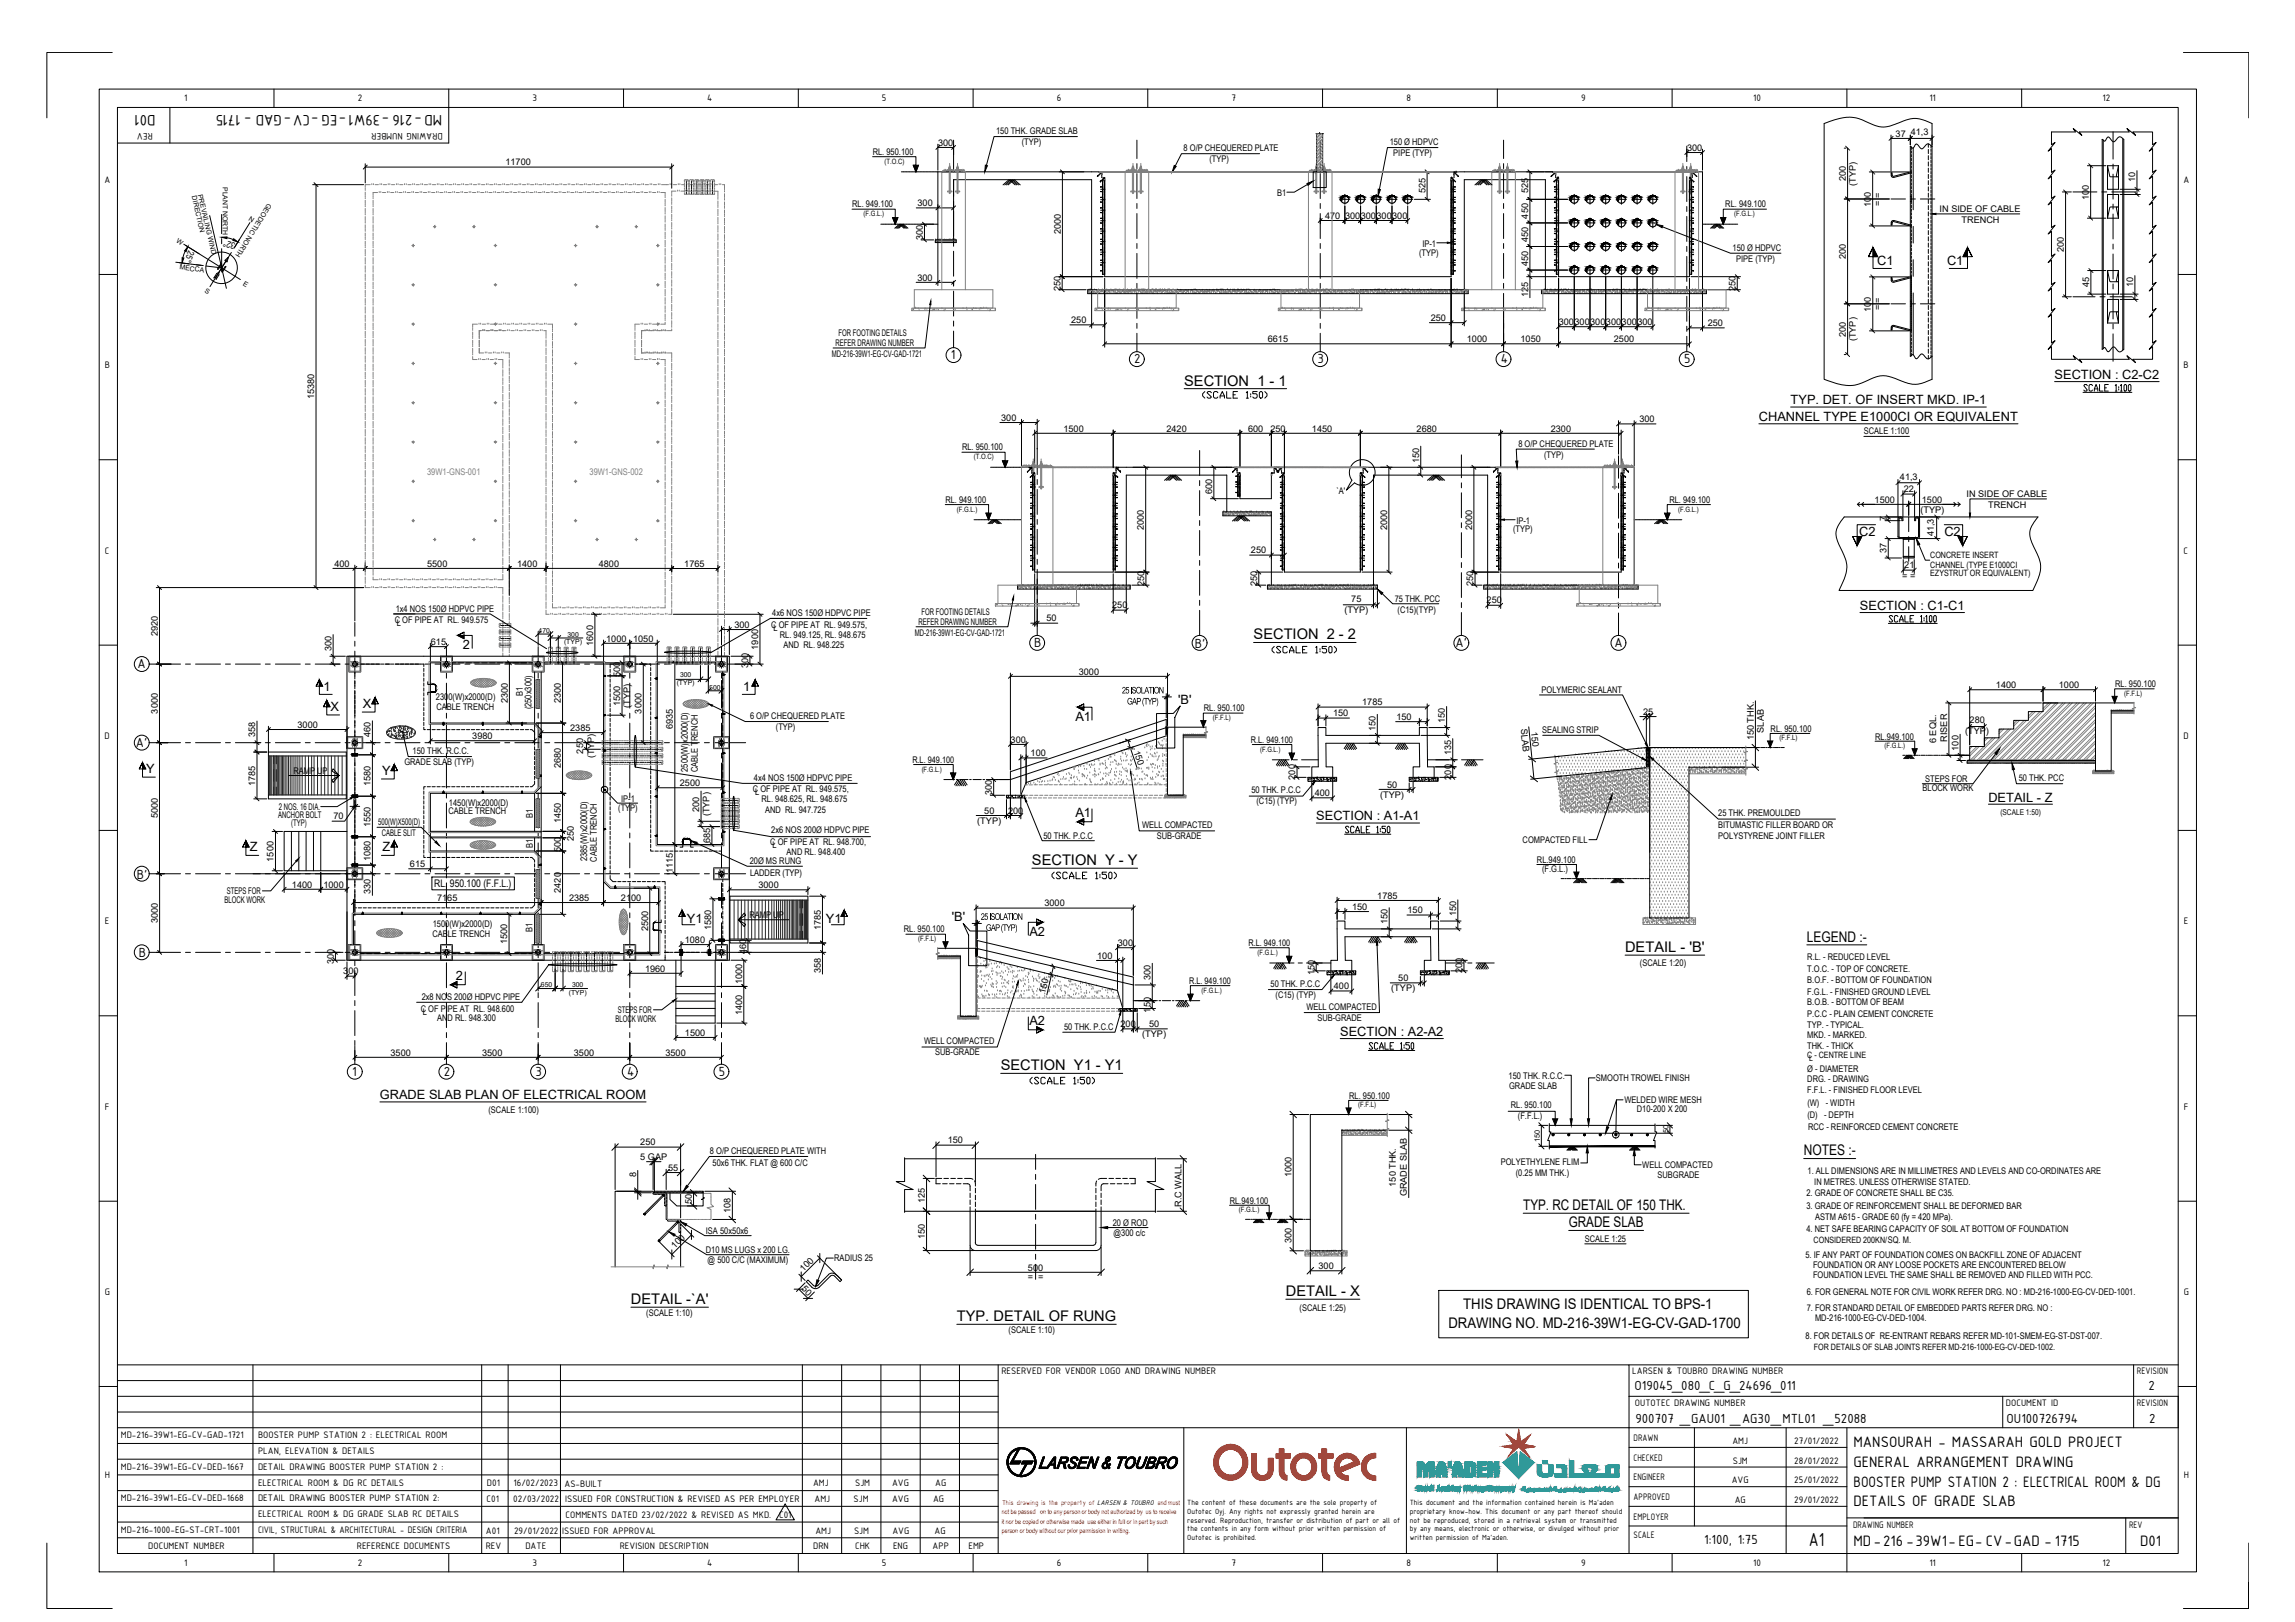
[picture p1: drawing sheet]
<svg xmlns="http://www.w3.org/2000/svg" width="841mm" height="594mm" viewBox="0 0 841 594" stroke-linecap="round" stroke-linejoin="round" font-family="sans-serif">
<defs><g id="words">
<text font-size="7.4" x="662.9" y="566.4">A1</text>
<g font-size="6">
<text x="57" y="42.2" transform="rotate(180 57 42.2)">D01</text>
<text x="162" y="42.2" transform="rotate(180 162 42.2)">MD-216 -39W1-EG -CV-GAD - 1715</text>
<text x="679.2" y="530.1">MANSOURAH - MASSARAH GOLD PROJECT</text>
<text x="679.2" y="537.3">GENERAL ARRANGEMENT DRAWING</text>
<text x="679.2" y="544.5">BOOSTER PUMP STATION 2 : ELECTRICAL ROOM &amp; DG</text>
<text x="679.2" y="551.7">DETAILS OF GRADE SLAB</text>
<text x="679.2" y="566.1">MD-216 -39W1-EG- CV-GAD - 1715</text>
<text x="784.3" y="566.1">D01</text>
</g>
<g font-size="5.7">
<text x="439.9" y="147.1">(SCALE 1:50)</text>
<text x="384.5" y="323.1">(SCALE 1:50)</text>
<text x="376.4" y="398.3">(SCALE 1:50)</text>
</g>
<g font-size="5.4">
<text x="433.9" y="141.2">SECTION 1 - 1</text>
<text x="459.4" y="234.2">SECTION 2 - 2</text>
<text x="378.1" y="316.9">SECTION Y - Y</text>
<text x="662.1" y="344.9">LEGEND :-</text>
<text x="595.5" y="348.7">DETAIL - 'B'</text>
<text x="366.7" y="392">SECTION Y1 - Y1</text>
<text x="661" y="423.2">NOTES :-</text>
<text x="558.2" y="443.2">TYP. RC DETAIL OF 150 THK.</text>
<text x="574.9" y="449.5">GRADE SLAB</text>
<text x="231.2" y="477.6">DETAIL -`A'</text>
<text x="471.2" y="474.7">DETAIL - X</text>
<text x="536.2" y="479.5">THIS DRAWING IS IDENTICAL TO BPS-1</text>
<text x="350.6" y="483.9">TYP. DETAIL OF RUNG</text>
<text x="530.8" y="486.3">DRAWING NO. MD-216-39W1-EG-CV-GAD-1700</text>
</g>
<text font-size="5.3" x="465.3" y="240.2">(SCALE 1:50)</text>
<g font-size="5.2">
<text x="348.5" y="131.6">1</text>
<text x="415.7" y="133.1">2</text>
<text x="482.8" y="133.1">3</text>
<text x="550" y="133.1">4</text>
<text x="617.2" y="133.1">5</text>
<text x="379" y="237">B</text>
<text x="437.8" y="237.3">B'</text>
<text x="533.4" y="237.1">A'</text>
<text x="591.6" y="236.8">A</text>
<text x="50.4" y="244.6">A</text>
<text x="49.8" y="273.7">A'</text>
<text x="50.2" y="321.8">B'</text>
<text x="50.8" y="350.3">B</text>
<text x="129" y="394.1">1</text>
<text x="162.6" y="394.1">2</text>
<text x="196.2" y="394.1">3</text>
<text x="229.8" y="394.1">4</text>
<text x="263.4" y="394.1">5</text>
<text x="599" y="509">O19045_080_C_G_24696_011</text>
<text x="787.3" y="509">2</text>
<text x="599.3" y="521">900707 _GAU01 _AG30_MTL01 _52088</text>
<text x="735.4" y="521">OU100726794</text>
<text x="787.6" y="521">2</text>
<text x="624.5" y="565.7">1:100, 1:75</text>
</g>
<g font-size="4.7">
<text x="687.9" y="96.9">C1</text>
<text x="713.5" y="96.9">C1</text>
<text x="752.9" y="138.8">SECTION : C2-C2</text>
<text x="656.2" y="148.1">TYP. DET. OF INSERT MKD. IP-1</text>
<text x="644.6" y="154.2">CHANNEL TYPE E1000CI OR EQUIVALENT</text>
<text x="681.3" y="196.4">C2</text>
<text x="712.5" y="196.4">C2</text>
<text x="681.6" y="223.4">SECTION : C1-C1</text>
<text x="169.6" y="237.7">2</text>
<text x="118.6" y="252.9">1</text>
<text x="272.3" y="252.9">1</text>
<text x="431.7" y="257.7">'B'</text>
<text x="121.1" y="260.5">X</text>
<text x="133" y="259.4">X</text>
<text x="394.1" y="264.1">A1</text>
<text x="53.5" y="283.2">Y</text>
<text x="140" y="283.9">Y</text>
<text x="728.7" y="293.6">DETAIL - Z</text>
<text x="394.1" y="299.2">A1</text>
<text x="482.4" y="300.5">SECTION : A1-A1</text>
<text x="91.6" y="311.9">Z</text>
<text x="140.2" y="311.9">Z</text>
<text x="251.7" y="337.9">Y1</text>
<text x="302.6" y="337.9">Y1</text>
<text x="348.8" y="337.4">'B'</text>
<text x="377.2" y="343">A2</text>
<text x="167.1" y="359.1">2</text>
<text x="377.2" y="375.4">A2</text>
<text x="491.1" y="379.4">SECTION : A2-A2</text>
<text x="139.2" y="402.6">GRADE SLAB PLAN OF ELECTRICAL ROOM</text>
</g>
<text font-size="3.8" x="159.1" y="324.9">RL. 950.100 (F.F.L.)</text>
<g font-size="3.7">
<text x="67.5" y="37.1">1</text>
<text x="131.1" y="37.2">2</text>
<text x="195.1" y="37">3</text>
<text x="259.2" y="37.1">4</text>
<text x="323.2" y="37">5</text>
<text x="387.3" y="37.2">6</text>
<text x="451.3" y="37.1">7</text>
<text x="515.4" y="37.1">8</text>
<text x="579.5" y="37">9</text>
<text x="642.4" y="37.1">10</text>
<text x="707" y="37.1">11</text>
<text x="770.5" y="37.2">12</text>
<text x="56" y="48.8" transform="rotate(180 56 48.8)">REV</text>
<text x="162.2" y="48.8" transform="rotate(180 162.2 48.8)">DRAWING NUMBER</text>
<text x="38.3" y="67">A</text>
<text x="800.1" y="67">A</text>
<text x="38.4" y="134.9">B</text>
<text x="800.2" y="134.9">B</text>
<text x="38.4" y="202.8">C</text>
<text x="800.2" y="202.8">C</text>
<text x="38.3" y="270.7">D</text>
<text x="800.2" y="270.7">D</text>
<text x="38.4" y="338.6">E</text>
<text x="800.3" y="338.6">E</text>
<text x="38.5" y="406.5">F</text>
<text x="800.3" y="406.5">F</text>
<text x="38.4" y="474.3">G</text>
<text x="800.3" y="474.3">G</text>
<text x="367" y="503.3">RESERVED FOR VENDOR LOGO AND DRAWING NUMBER</text>
<text x="598.2" y="503.3">LARSEN &amp; TOUBRO DRAWING NUMBER</text>
<text x="783.1" y="503.3">REVISION</text>
<text x="599.1" y="514.8">OUTOTEC DRAWING NUMBER</text>
<text x="735.1" y="514.8">DOCUMENT ID</text>
<text x="783.1" y="514.8">REVISION</text>
<text x="44.3" y="526.9">MD-216-39W1-EG-CV-GAD-1721</text>
<text x="94.6" y="526.9">BOOSTER PUMP STATION 2 : ELECTRICAL ROOM</text>
<text x="598.7" y="527.8">DRAWN</text>
<text x="94.6" y="532.6">PLAN, ELEVATION &amp; DETAILS</text>
<text x="634.9" y="528.9">AMJ</text>
<text x="657.5" y="528.9">27/01/2022</text>
<text x="44.3" y="538.4">MD-216-39W1-EG-CV-DED-1667</text>
<text x="94.6" y="538.4">DETAIL DRAWING BOOSTER PUMP STATION 2 :</text>
<text x="598.7" y="535">CHECKED</text>
<text x="635" y="536.1">SJM</text>
<text x="657.5" y="536.1">28/01/2022</text>
<text x="38.4" y="541.3">H</text>
<text x="94.6" y="544.1">ELECTRICAL ROOM &amp; DG RC DETAILS</text>
<text x="178.5" y="544.3">D01</text>
<text x="188.2" y="544.3">16/02/2023</text>
<text x="206.9" y="544.5">AS-BUILT</text>
<text x="298" y="544.3">AMJ</text>
<text x="313.4" y="544.3">SJM</text>
<text x="326.9" y="544.3">AVG</text>
<text x="342.7" y="544.3">AG</text>
<text x="598.7" y="542.1">ENGINEER</text>
<text x="634.6" y="543.3">AVG</text>
<text x="657.5" y="543.3">25/01/2022</text>
<text x="800.3" y="541.3">H</text>
<text x="44.3" y="549.9">MD-216-39W1-EG-CV-DED-1668</text>
<text x="94.6" y="549.9">DETAIL DRAWING BOOSTER PUMP STATION 2:</text>
<text x="178.3" y="550.3">C01</text>
<text x="188.1" y="550.3">02/03/2022</text>
<text x="207.1" y="550.3">ISSUED FOR CONSTRUCTION &amp; REVISED AS PER EMPLOYER</text>
<text x="298.5" y="550.3">AMJ</text>
<text x="312.8" y="550.3">SJM</text>
<text x="326.9" y="550.3">AVG</text>
<text x="341.9" y="550.3">AG</text>
<text x="598.7" y="549.3">APPROVED</text>
<text x="635.7" y="550.5">AG</text>
<text x="657.5" y="550.5">29/01/2022</text>
<text x="94.6" y="555.7">ELECTRICAL ROOM &amp; DG GRADE SLAB RC DETAILS</text>
<text x="207.3" y="556">COMMENTS DATED 23/02/2022 &amp; REVISED AS MKD.</text>
<text x="285.5" y="556">C01</text>
<text x="598.7" y="556.5">EMPLOYER</text>
<text x="44.3" y="561.4">MD-216-1000-EG-ST-CRT-1001</text>
<text x="94.6" y="561.4">CIVIL, STRUCTURAL &amp; ARCHITECTURAL - DESIGN CRITERIA</text>
<text x="178.1" y="561.8">A01</text>
<text x="188.4" y="561.8">29/01/2022</text>
<text x="206" y="561.8">ISSUED FOR APPROVAL</text>
<text x="298.8" y="561.8">AMJ</text>
<text x="313" y="561.8">SJM</text>
<text x="327" y="561.8">AVG</text>
<text x="342.5" y="561.8">AG</text>
<text x="598.7" y="563.1">SCALE</text>
<text x="679.1" y="559.5">DRAWING NUMBER</text>
<text x="780.2" y="559.5">REV</text>
<text x="54.3" y="567.3">DOCUMENT NUMBER</text>
<text x="130.8" y="567.3">REFERENCE DOCUMENTS</text>
<text x="178" y="567.3">REV</text>
<text x="192.5" y="567.3">DATE</text>
<text x="227.1" y="567.3">REVISION DESCRIPTION</text>
<text x="298" y="567.3">DRN</text>
<text x="313.4" y="567.3">CHK</text>
<text x="327.3" y="567.3">ENG</text>
<text x="341.7" y="567.3">APP</text>
<text x="354.9" y="567.3">EMP</text>
<text x="67.5" y="573.5">1</text>
<text x="131.1" y="573.5">2</text>
<text x="195.1" y="573.4">3</text>
<text x="259.2" y="573.5">4</text>
<text x="323.2" y="573.4">5</text>
<text x="387.3" y="573.5">6</text>
<text x="451.3" y="573.5">7</text>
<text x="515.4" y="573.5">8</text>
<text x="579.5" y="573.6">9</text>
<text x="642.4" y="573.5">10</text>
<text x="707" y="573.5">11</text>
<text x="770.5" y="573.5">12</text>
</g>
<g font-size="3.4">
<text x="343.8" y="53.4">300</text>
<text x="365" y="49.2">150 THK. GRADE SLAB</text>
<text x="374.4" y="53.2">(TYP)</text>
<text x="509.3" y="53.2">150 Ø HDPVC</text>
<text x="694.7" y="50.1">37</text>
<text x="700.2" y="49.6">41,3</text>
<text x="319.8" y="56.8">RL. 950.100</text>
<text x="433.7" y="55.4">8 O/P CHEQUERED PLATE</text>
<text x="443.2" y="59.4">(TYP)</text>
<text x="510.6" y="57.2">PIPE (TYP)</text>
<text x="618.3" y="55.2">300</text>
<text x="185.2" y="60.6">11700</text>
<text x="468" y="71.7">B1</text>
<text x="522.3" y="70.8" transform="rotate(-90 522.3 70.8)">525</text>
<text x="560" y="70.8" transform="rotate(-90 560 70.8)">525</text>
<text x="676.4" y="66.3" transform="rotate(-90 676.4 66.3)">200</text>
<text x="680.1" y="68" transform="rotate(-90 680.1 68)">(TYP)</text>
<text x="782.5" y="66.7" transform="rotate(-90 782.5 66.7)">10</text>
<text x="312.3" y="75.9">RL. 949.100</text>
<text x="336.2" y="75.5">300</text>
<text x="632.2" y="75.9">RL. 949.100</text>
<text x="685.6" y="75.8" transform="rotate(-90 685.6 75.8)">100</text>
<text x="689.3" y="75.3" transform="rotate(-90 689.3 75.3)">= =</text>
<text x="710.8" y="77.5">IN SIDE OF CABLE</text>
<text x="765.5" y="73.2" transform="rotate(-90 765.5 73.2)">100</text>
<text x="485.6" y="80.1">470</text>
<text x="492.9" y="80.1">300</text>
<text x="498.7" y="80.1">300</text>
<text x="504.4" y="80.1">300</text>
<text x="510.2" y="80.1">300</text>
<text x="560" y="80" transform="rotate(-90 560 80)">450</text>
<text x="718.8" y="81.6">TRENCH</text>
<text x="86.4" y="89.1" transform="rotate(-162 86.4 89.1)">32°</text>
<text x="338.1" y="87.8" transform="rotate(-90 338.1 87.8)">300</text>
<text x="388.7" y="85.8" transform="rotate(-90 388.7 85.8)">2000</text>
<text x="560" y="88.7" transform="rotate(-90 560 88.7)">450</text>
<text x="69.1" y="91.6" transform="rotate(110 69.1 91.6)">25°</text>
<text x="520.1" y="93.6">(TYP)</text>
<text x="521.2" y="90.3">IP-1</text>
<text x="634.9" y="91.9">150 Ø HDPVC</text>
<text x="636.3" y="95.9">PIPE (TYP)</text>
<text x="676.4" y="94.9" transform="rotate(-90 676.4 94.9)">200</text>
<text x="756.3" y="92.3" transform="rotate(-90 756.3 92.3)">200</text>
<text x="560" y="97.4" transform="rotate(-90 560 97.4)">450</text>
<text x="336.2" y="102.8">300</text>
<text x="388.6" y="106.5" transform="rotate(-90 388.6 106.5)">250</text>
<text x="636" y="106.5" transform="rotate(-90 636 106.5)">250</text>
<text x="765.6" y="105.2" transform="rotate(-90 765.6 105.2)">45</text>
<text x="781.7" y="105.1" transform="rotate(-90 781.7 105.1)">10</text>
<text x="560" y="108.8" transform="rotate(-90 560 108.8)">125</text>
<text x="689.3" y="113.7" transform="rotate(-90 689.3 113.7)">= =</text>
<text x="392.5" y="118.3">250</text>
<text x="524.3" y="117.5">250</text>
<text x="571.2" y="119">300</text>
<text x="577" y="119">300</text>
<text x="582.7" y="119">300</text>
<text x="588.5" y="119">300</text>
<text x="594.3" y="119">300</text>
<text x="600" y="119">300</text>
<text x="625.8" y="119.4">250</text>
<text x="685.6" y="114.2" transform="rotate(-90 685.6 114.2)">100</text>
<text x="307.3" y="123.1">FOR FOOTING DETAILS</text>
<text x="464.6" y="125.3">6615</text>
<text x="537.5" y="125.3">1000</text>
<text x="557.2" y="125.3">1050</text>
<text x="591.4" y="125.3">2500</text>
<text x="676.4" y="123.3" transform="rotate(-90 676.4 123.3)">200</text>
<text x="680.1" y="125" transform="rotate(-90 680.1 125)">(TYP)</text>
<text x="304.8" y="130.8">MD-216-39W1-EG-CV-GAD-1721</text>
<text x="306.2" y="126.6">REFER DRAWING NUMBER</text>
<text x="115.1" y="146.2" transform="rotate(-90 115.1 146.2)">15380</text>
<text x="366.9" y="154.1">300</text>
<text x="600.8" y="154.6">300</text>
<text x="389.7" y="158.1">1500</text>
<text x="427.5" y="158.1">2420</text>
<text x="457.4" y="158.1">600</text>
<text x="465.5" y="158.1">250</text>
<text x="480.8" y="158.1">1450</text>
<text x="519.1" y="158.1">2680</text>
<text x="568.3" y="158.1">2300</text>
<text x="683" y="159.1">SCALE 1:100</text>
<text x="352.5" y="165">RL. 950.100</text>
<text x="556.4" y="163.7">8 O/P CHEQUERED PLATE</text>
<text x="565.9" y="167.7">(TYP)</text>
<text x="520" y="169.5" transform="rotate(-90 520 169.5)">150</text>
<text x="696.2" y="175.8">41,3</text>
<text x="346.4" y="184.2">RL. 949.100</text>
<text x="444.2" y="180.9" transform="rotate(-90 444.2 180.9)">600</text>
<text x="489.7" y="180.9">`A'</text>
<text x="611.7" y="184.2">RL. 949.100</text>
<text x="687" y="184.1">1500</text>
<text x="697.6" y="180.4">22</text>
<text x="704.3" y="184.1">1500</text>
<text x="720.6" y="181.9">IN SIDE OF CABLE</text>
<text x="728.6" y="186">TRENCH</text>
<text x="555.7" y="191.8">IP-1</text>
<text x="691.4" y="191" transform="rotate(-90 691.4 191)">7</text>
<text x="703.7" y="187.8">(TYP)</text>
<text x="419.2" y="194" transform="rotate(-90 419.2 194)">2000</text>
<text x="508.3" y="194" transform="rotate(-90 508.3 194)">2000</text>
<text x="539.5" y="194" transform="rotate(-90 539.5 194)">2000</text>
<text x="554.5" y="195">(TYP)</text>
<text x="708.6" y="196.5" transform="rotate(-90 708.6 196.5)">41,3</text>
<text x="458.4" y="202.7">250</text>
<text x="691.3" y="202.7" transform="rotate(-90 691.3 202.7)">37</text>
<text x="122.5" y="207.5">400</text>
<text x="156.5" y="207.5">5500</text>
<text x="189.5" y="207.5">1400</text>
<text x="219.4" y="207.5">4800</text>
<text x="250.8" y="207.6">1765</text>
<text x="697.9" y="208.1">21</text>
<text x="419.3" y="214.7" transform="rotate(-90 419.3 214.7)">250</text>
<text x="460.7" y="214.7" transform="rotate(-90 460.7 214.7)">250</text>
<text x="539.9" y="214.7" transform="rotate(-90 539.9 214.7)">250</text>
<text x="697" y="212">= =</text>
<text x="495.2" y="220.3">75</text>
<text x="511.1" y="220.3">75 THK. PCC</text>
<text x="544.8" y="221">250</text>
<text x="145" y="224">1x4 NOS 150Ø HDPVC PIPE</text>
<text x="283" y="225.6">4x6 NOS 150Ø HDPVC PIPE</text>
<text x="337.7" y="225.2">FOR FOOTING DETAILS</text>
<text x="383.4" y="227.6">50</text>
<text x="407.6" y="222.8">250</text>
<text x="492.7" y="224.4">(TYP)</text>
<text x="512.1" y="224.4">(C15)(TYP)</text>
<text x="57.8" y="232.9" transform="rotate(-90 57.8 232.9)">2920</text>
<text x="144.6" y="228.2">C OF PIPE AT RL. 949.575</text>
<text x="145.4" y="229.4">L</text>
<text x="269.1" y="229.9">300</text>
<text x="282.6" y="229.9">C OF PIPE AT RL. 949.575,</text>
<text x="283.4" y="231">L</text>
<text x="285.8" y="233.5">RL. 949.125, RL. 948.675</text>
<text x="335.2" y="232.9">MD-216-39W1-EG-CV-GAD-1721</text>
<text x="336.5" y="228.8">REFER DRAWING NUMBER</text>
<text x="121.4" y="238.4" transform="rotate(-90 121.4 238.4)">300</text>
<text x="157.9" y="236.2">615</text>
<text x="217.4" y="236.5" transform="rotate(-90 217.4 236.5)">1600</text>
<text x="222.2" y="235">1000</text>
<text x="232" y="235">1050</text>
<text x="277.9" y="237.9" transform="rotate(-90 277.9 237.9)">1900</text>
<text x="287.1" y="237.5">AND RL. 948.225</text>
<text x="274.2" y="244.6" transform="rotate(-90 274.2 244.6)">300</text>
<text x="227.3" y="247.9" transform="rotate(-90 227.3 247.9)">500</text>
<text x="395.3" y="247.1">3000</text>
<text x="731.4" y="252">1400</text>
<text x="754.5" y="252">1000</text>
<text x="775.1" y="251.7">RL. 950.100</text>
<text x="159.8" y="256.4">2300(W)x2000(D)</text>
<text x="186" y="257.5" transform="rotate(-90 186 257.5)">2300</text>
<text x="191.6" y="255" transform="rotate(-90 191.6 255)">B1</text>
<text x="205.5" y="257.5" transform="rotate(-90 205.5 257.5)">2300</text>
<text x="411.1" y="254">25 ISOLATION</text>
<text x="564.9" y="253.6">POLYMERIC SEALANT</text>
<text x="57.8" y="261.4" transform="rotate(-90 57.8 261.4)">3000</text>
<text x="159.9" y="260">CABLE TRENCH</text>
<text x="194.8" y="259.8" transform="rotate(-90 194.8 259.8)">(250x300)</text>
<text x="227.3" y="258.6" transform="rotate(-90 227.3 258.6)">1500</text>
<text x="231" y="259.2" transform="rotate(-90 231 259.2)">(TYP)</text>
<text x="235.1" y="261.4" transform="rotate(-90 235.1 261.4)">3000</text>
<text x="274.9" y="263.4">6 O/P CHEQUERED PLATE</text>
<text x="413" y="258">GAP (TYP)</text>
<text x="441.1" y="260.5">RL. 950.100</text>
<text x="488.5" y="262.4">150</text>
<text x="499.2" y="258.3">1785</text>
<text x="511.7" y="263.7">150</text>
<text x="602.1" y="261.8">25</text>
<text x="109" y="266.6">3000</text>
<text x="208.9" y="267.7">2385</text>
<text x="246.6" y="267" transform="rotate(-90 246.6 267)">6935</text>
<text x="284.3" y="267.5">(TYP)</text>
<text x="504.1" y="267.7" transform="rotate(-90 504.1 267.7)">150</text>
<text x="529.5" y="264.8" transform="rotate(-90 529.5 264.8)">150</text>
<text x="557.3" y="266.9" transform="rotate(84 557.3 266.9)">SLAB</text>
<text x="561.1" y="268" transform="rotate(84 561.1 268)">150</text>
<text x="565.1" y="268.4">SEALING STRIP</text>
<text x="646.3" y="268.3" transform="rotate(-90 646.3 268.3)">SLAB</text>
<text x="648.9" y="268">RL. 950.100</text>
<text x="720.1" y="268.9">(TYP)</text>
<text x="721.8" y="264.9">280</text>
<text x="93.5" y="270.1" transform="rotate(-90 93.5 270.1)">358</text>
<text x="135.8" y="270" transform="rotate(-90 135.8 270)">460</text>
<text x="173.1" y="270.7">3980</text>
<text x="213.7" y="276" transform="rotate(-90 213.7 276)">250</text>
<text x="370.4" y="272">300</text>
<text x="415.4" y="275.3" transform="rotate(71 415.4 275.3)">150</text>
<text x="458.4" y="272">R.L. 949.100</text>
<text x="642.6" y="271.2" transform="rotate(-90 642.6 271.2)">150 THK.</text>
<text x="687.2" y="270.9">RL.949.100</text>
<text x="709.5" y="272.2" transform="rotate(-90 709.5 272.2)">6 EQL.</text>
<text x="713.6" y="271.7" transform="rotate(-90 713.6 271.7)">RISER</text>
<text x="717.7" y="274.9" transform="rotate(-90 717.7 274.9)">100</text>
<text x="148.2" y="280.4">GRADE SLAB (TYP)</text>
<text x="151.2" y="276.1">150 THK. R.C.C.</text>
<text x="205.5" y="281.4" transform="rotate(-90 205.5 281.4)">2680</text>
<text x="217.8" y="277.7" transform="rotate(-90 217.8 277.7)">(TYP)</text>
<text x="334.3" y="279.3">R.L. 949.100</text>
<text x="377.7" y="277">100</text>
<text x="531.7" y="276.6" transform="rotate(-90 531.7 276.6)">135</text>
<text x="93.5" y="287.9" transform="rotate(-90 93.5 287.9)">1785</text>
<text x="107.5" y="283.5">RAMP UP</text>
<text x="135.8" y="287.9" transform="rotate(-90 135.8 287.9)">1580</text>
<text x="249.2" y="287.9">2500</text>
<text x="252.1" y="282.7" transform="rotate(-90 252.1 282.7)">2500(W)x2000(D)</text>
<text x="255.8" y="282.9" transform="rotate(-90 255.8 282.9)">CABLE TRENCH</text>
<text x="276.3" y="286">4x4 NOS 150Ø HDPVC PIPE</text>
<text x="474.7" y="285.6" transform="rotate(-90 474.7 285.6)">200</text>
<text x="531.7" y="285.6" transform="rotate(-90 531.7 285.6)">200</text>
<text x="705.5" y="286.4">STEPS FOR</text>
<text x="739.8" y="286.2">50 THK. PCC</text>
<text x="227.6" y="293.6">IP-1</text>
<text x="275.9" y="290.2">C OF PIPE AT RL. 949.575,</text>
<text x="276.7" y="291.3">L</text>
<text x="279" y="293.8">RL. 948.625, RL. 948.675</text>
<text x="363.5" y="291.2" transform="rotate(-90 363.5 291.2)">300</text>
<text x="458.6" y="290.5">50 THK. P.C.C</text>
<text x="481.8" y="291.6">400</text>
<text x="505.7" y="292.2">(TYP)</text>
<text x="508.3" y="288.5">50</text>
<text x="704.5" y="289.9">BLOCK WORK</text>
<text x="57.8" y="299.7" transform="rotate(-90 57.8 299.7)">5000</text>
<text x="101.9" y="299.5">ANCHOR BOLT</text>
<text x="102.2" y="296.6">2 NOS. 16 DIA.</text>
<text x="164.3" y="298.2">CABLE TRENCH</text>
<text x="164.5" y="295">1450(W)x2000(D)</text>
<text x="195.2" y="299.5" transform="rotate(-90 195.2 299.5)">B1</text>
<text x="226.6" y="297">(TYP)</text>
<text x="256.3" y="297.3" transform="rotate(-90 256.3 297.3)">200</text>
<text x="260" y="299" transform="rotate(-90 260 299)">(TYP)</text>
<text x="280.4" y="297.8">AND RL. 947.725</text>
<text x="360.7" y="298.1">50</text>
<text x="369.4" y="298.1">200</text>
<text x="460.4" y="294.6">(C15) (TYP)</text>
<text x="629.7" y="298.8">25 THK. PREMOULDED</text>
<text x="106.7" y="302.7">(TYP)</text>
<text x="122.2" y="300.1">70</text>
<text x="135.8" y="302.9" transform="rotate(-90 135.8 302.9)">1550</text>
<text x="138.6" y="302">500(W)X500(D)</text>
<text x="205.5" y="301.4" transform="rotate(-90 205.5 301.4)">1450</text>
<text x="282.6" y="305.2">2x6 NOS 200Ø HDPVC PIPE</text>
<text x="358.1" y="301.7">(TYP)</text>
<text x="418.6" y="303.3">WELL COMPACTED</text>
<text x="629.7" y="303.1">BITUMASTIC FILLER BOARD OR</text>
<text x="140" y="306.1">CABLE SLIT</text>
<text x="195.2" y="310.7" transform="rotate(-90 195.2 310.7)">B1</text>
<text x="210.3" y="308.2" transform="rotate(-90 210.3 308.2)">250</text>
<text x="260.3" y="308.8" transform="rotate(-90 260.3 308.8)">685</text>
<text x="282.3" y="309.5">C OF PIPE AT RL. 948.700,</text>
<text x="283.1" y="310.7">L</text>
<text x="382.4" y="307.3">50 THK. P.C.C</text>
<text x="424" y="307.4">SUB-GRADE</text>
<text x="558" y="308.6">COMPACTED FILL</text>
<text x="629.7" y="307.1">POLYSTYRENE JOINT FILLER</text>
<text x="100.3" y="315.6" transform="rotate(-90 100.3 315.6)">1500</text>
<text x="135.8" y="315.5" transform="rotate(-90 135.8 315.5)">1080</text>
<text x="150.2" y="317.6">615</text>
<text x="205.5" y="312.1" transform="rotate(-90 205.5 312.1)">500</text>
<text x="215.1" y="315.4" transform="rotate(-90 215.1 315.4)">2385(W)x2000(D)</text>
<text x="218.7" y="315.5" transform="rotate(-90 218.7 315.5)">CABLE TRENCH</text>
<text x="274.7" y="316.4">20Ø MS RUNG</text>
<text x="288.3" y="313.2">AND RL. 948.400</text>
<text x="563.2" y="316">RL.949.100</text>
<text x="246.6" y="319.9" transform="rotate(-90 246.6 319.9)">1115</text>
<text x="274.9" y="320.9">LADDER (TYP)</text>
<text x="565.1" y="319.4">(F.G.L.)</text>
<text x="83.2" y="327.6">STEPS FOR</text>
<text x="107" y="325.1">1400</text>
<text x="118.5" y="325.1">1000</text>
<text x="135.8" y="327.5" transform="rotate(-90 135.8 327.5)">330</text>
<text x="160.2" y="329.9">7165</text>
<text x="205.5" y="327" transform="rotate(-90 205.5 327)">2420</text>
<text x="208.5" y="329.9">2385</text>
<text x="227.6" y="329.9">2100</text>
<text x="277.9" y="325.3">3000</text>
<text x="504.7" y="329.2">1785</text>
<text x="82.2" y="330.7">BLOCK WORK</text>
<text x="382.8" y="332">3000</text>
<text x="495.5" y="333.2">150</text>
<text x="515.8" y="334.5">150</text>
<text x="533.6" y="335.6" transform="rotate(-90 533.6 335.6)">150</text>
<text x="57.8" y="338.1" transform="rotate(-90 57.8 338.1)">3000</text>
<text x="158.6" y="339.5">1500(W)x2000(D)</text>
<text x="195.1" y="341.4" transform="rotate(-90 195.1 341.4)">B1</text>
<text x="237.5" y="341" transform="rotate(-90 237.5 341)">2500</text>
<text x="260.6" y="340.6" transform="rotate(-90 260.6 340.6)">1580</text>
<text x="274.7" y="336.4">RAMP UP</text>
<text x="300.8" y="340.6" transform="rotate(-90 300.8 340.6)">1785</text>
<text x="331.2" y="341.5">RL. 950.100</text>
<text x="359.4" y="336.9">25 ISOLATION</text>
<text x="361.3" y="340.9">GAP (TYP)</text>
<text x="508.5" y="338.5" transform="rotate(-90 508.5 338.5)">150</text>
<text x="158.4" y="343.1">CABLE TRENCH</text>
<text x="185.9" y="345.9" transform="rotate(-90 185.9 345.9)">1500</text>
<text x="250.9" y="345.3">1080</text>
<text x="409.6" y="346.5">300</text>
<text x="457.5" y="346.4">R.L. 949.100</text>
<text x="122.3" y="353" transform="rotate(-90 122.3 353)">300</text>
<text x="273.5" y="349.3" transform="rotate(-90 273.5 349.3)">460</text>
<text x="402.1" y="351.1">100</text>
<text x="600.9" y="353.9">(SCALE 1:20)</text>
<text x="662.3" y="351.7">R.L. - REDUCED LEVEL</text>
<text x="125.8" y="356.9">300</text>
<text x="236.4" y="355.8">1960</text>
<text x="300.8" y="356.3" transform="rotate(-90 300.8 356.3)">358</text>
<text x="421.6" y="358.8" transform="rotate(-90 421.6 358.8)">300</text>
<text x="481.7" y="357" transform="rotate(-90 481.7 357)">150</text>
<text x="512.4" y="359.4">50</text>
<text x="535.8" y="356.4" transform="rotate(-90 535.8 356.4)">200</text>
<text x="662.3" y="356">T.O.C. - TOP OF CONCRETE.</text>
<text x="271.9" y="360.3" transform="rotate(-90 271.9 360.3)">1000</text>
<text x="383" y="364.1" transform="rotate(-77 383 364.1)">150</text>
<text x="435.8" y="360.3">R.L. 949.100</text>
<text x="465.6" y="361.3">50 THK. P.C.C</text>
<text x="467.4" y="365.5">(C15) (TYP)</text>
<text x="488.8" y="362.3">400</text>
<text x="509.8" y="363">(TYP)</text>
<text x="662.3" y="360.1">B.O.F. - BOTTOM OF FOUNDATION</text>
<text x="662.3" y="364.3">F.G.L. - FINISHED GROUND LEVEL</text>
<text x="154.2" y="370.5">C OF PIPE AT RL. 948.600</text>
<text x="154.5" y="366.2">2x8 NOS 200Ø HDPVC PIPE</text>
<text x="155" y="371.6">L</text>
<text x="226.5" y="371.1">STEPS FOR</text>
<text x="271.9" y="371.8" transform="rotate(-90 271.9 371.8)">1400</text>
<text x="421.6" y="370.9" transform="rotate(-90 421.6 370.9)">150</text>
<text x="478.7" y="369.9">WELL COMPACTED</text>
<text x="662.3" y="368.2">B.O.B. - BOTTOM OF BEAM</text>
<text x="160.2" y="374.1">AND RL. 948.300</text>
<text x="225.5" y="374.3">BLOCK WORK</text>
<text x="389.9" y="377.4">50 THK. P.C.C</text>
<text x="410.6" y="376.2">200</text>
<text x="421.1" y="376.2">50</text>
<text x="482.8" y="374">SUB-GRADE</text>
<text x="662.3" y="372.6">P.C.C - PLAIN CEMENT CONCRETE</text>
<text x="662.3" y="376.4">TYP. - TYPICAL.</text>
<text x="251" y="379.3">1500</text>
<text x="338.7" y="382.5">WELL COMPACTED</text>
<text x="418.6" y="379.8">(TYP)</text>
<text x="662.3" y="380.1">MKD. - MARKED.</text>
<text x="143.1" y="386.6">3500</text>
<text x="176.7" y="386.6">3500</text>
<text x="210.3" y="386.6">3500</text>
<text x="243.9" y="386.6">3500</text>
<text x="342.7" y="386.6">SUB-GRADE</text>
<text x="662.3" y="384.1">THK. - THICK</text>
<text x="552.8" y="395.1">150 THK. R.C.C.</text>
<text x="584.9" y="396">SMOOTH TROWEL FINISH</text>
<text x="662.3" y="392.5">Ø - DIAMETER</text>
<text x="553" y="398.8">GRADE SLAB</text>
<text x="662.3" y="396.4">DRG. - DRAWING</text>
<text x="662.3" y="400.5">F.F.L. - FINISHED FLOOR LEVEL</text>
<text x="179" y="407.5">(SCALE 1:100)</text>
<text x="494.4" y="402.4">RL. 950.100</text>
<text x="553.7" y="405.8">RL. 950.100</text>
<text x="595.3" y="404.1">WELDED WIRE MESH</text>
<text x="599.8" y="407.4">D10-200 X 200</text>
<text x="662.3" y="404.9">(W) - WIDTH</text>
<text x="556.2" y="410">(F.F.L.)</text>
<text x="662.3" y="409.5">(D) - DEPTH</text>
<text x="234.6" y="419.5">250</text>
<text x="347.3" y="418.8">150</text>
<text x="662.6" y="414">RCC - REINFORCED CEMENT CONCRETE</text>
<text x="234.6" y="424.8">5 GAP</text>
<text x="260.2" y="422.7">8 O/P CHEQUERED PLATE WITH</text>
<text x="233.1" y="431" transform="rotate(-90 233.1 431)">8</text>
<text x="244.9" y="428.8">55</text>
<text x="261.1" y="427">50x6 THK. FLAT @ 600 C/C</text>
<text x="473.3" y="431.2" transform="rotate(-90 473.3 431.2)">1000</text>
<text x="549.9" y="426.7">POLYETHYLENE FLIM</text>
<text x="555.5" y="430.8">(0.25 MM THK.)</text>
<text x="601.8" y="427.7">WELL COMPACTED</text>
<text x="607.4" y="431.3">SUBGRADE</text>
<text x="662.4" y="430">1. ALL DIMENSIONS ARE IN MILLIMETRES AND LEVELS AND CO-ORDINATES ARE</text>
<text x="511.5" y="434.6" transform="rotate(-90 511.5 434.6)">150 THK.</text>
<text x="664.9" y="433.9">IN METRES. UNLESS OTHERWISE STATED.</text>
<text x="253.5" y="441.1" transform="rotate(-90 253.5 441.1)">50</text>
<text x="338.9" y="440.5" transform="rotate(-90 338.9 440.5)">125</text>
<text x="433" y="442" transform="rotate(-90 433 442)">R.C WALL</text>
<text x="450.6" y="440.8">RL.949.100</text>
<text x="515.6" y="438.2" transform="rotate(-90 515.6 438.2)">GRADE SLAB</text>
<text x="662" y="438.2">2. GRADE OF CONCRETE SHALL BE C35.</text>
<text x="662" y="442.7">3. GRADE OF REINFORCEMENT SHALL BE DEFORMED BAR</text>
<text x="267.7" y="444.4" transform="rotate(-90 267.7 444.4)">108</text>
<text x="407.8" y="449.1">20 Ø ROD</text>
<text x="665.2" y="446.7">ASTM A615 - GRADE 60 (fy = 420 MPa).</text>
<text x="258.7" y="452.1">ISA 50x50x6</text>
<text x="338.9" y="453.7" transform="rotate(-90 338.9 453.7)">150</text>
<text x="408.1" y="452.9">@300 c/c</text>
<text x="473.3" y="455.2" transform="rotate(-90 473.3 455.2)">300</text>
<text x="580.8" y="454.9">SCALE 1:25</text>
<text x="662" y="451.3">4. NET SAFE BEARING CAPACITY OF SOIL AT BOTTOM OF FOUNDATION</text>
<text x="247.3" y="457.5" transform="rotate(-45 247.3 457.5)">100</text>
<text x="258.6" y="458.8">D10 MS LUGS x 200 LG.</text>
<text x="305.7" y="462">RADIUS 25</text>
<text x="661.6" y="460.7">5. IF ANY PART OF FOUNDATION COMES ON BACKFILL ZONE OF ADJACENT</text>
<text x="259.3" y="462.6">@ 500 C/C (MAXIMUM)</text>
<text x="294.5" y="465.8" transform="rotate(-45 294.5 465.8)">100</text>
<text x="376.7" y="465.4">500</text>
<text x="483.2" y="464.8">300</text>
<text x="664.4" y="464.6">FOUNDATION OR ANY LOOSE POCKETS ARE ENCOUNTERED BELOW</text>
<text x="293.6" y="472.1" transform="rotate(45 293.6 472.1)">50</text>
<text x="376.6" y="469">= =</text>
<text x="664.4" y="468.2">FOUNDATION LEVEL THE SAME SHALL BE REMOVED AND FILLED WITH PCC.</text>
<text x="662.1" y="474.2">6. FOR GENERAL NOTE FOR CIVIL WORK REFER DRG. NO : MD-216-1000-EG-CV-DED-1001.</text>
<text x="236.8" y="481.9">(SCALE 1:10)</text>
<text x="476.2" y="480.3">(SCALE 1:25)</text>
<text x="662.1" y="480">7. FOR STANDARD DETAIL OF EMBEDDED PARTS REFER DRG. NO :</text>
<text x="665.1" y="483.8">MD-216-1000-EG-CV-DED-1004.</text>
<text x="369.6" y="488.3">(SCALE 1:10)</text>
<text x="661.7" y="490.2">8. FOR DETAILS OF RE-ENTRANT REBARS REFER MD-101-SMEM-EG-ST-DST-007.</text>
</g>
<g font-size="3.4" fill="#808080">
<text x="156.5" y="174.1">39W1-GNS-001</text>
<text x="216.1" y="174.1">39W1-GNS-002</text>
</g>
<g font-size="3.2">
<text x="707.3" y="204.5">CONCRETE INSERT</text>
<text x="707.3" y="208">CHANNEL (TYPE E1000CI</text>
<text x="707.3" y="211">EZYSTRUT OR EQUIVALENT)</text>
<text x="662.3" y="387.5">C - CENTRE LINE</text>
<text x="664.6" y="455.4">CONSIDERED 200KN/SQ. M.</text>
<text x="664.7" y="494.3">FOR DETAILS OF SLAB JOINTS REFER MD-216-1000-EG-CV-DED-1002.</text>
</g>
<text font-size="3.1" x="663" y="388.4">L</text>
<g font-size="3">
<text x="435.1" y="551.3">The content of these documents are the sole property of</text>
<text x="516.6" y="551.3">This document and the information contained herein is Ma'aden</text>
<text x="435.1" y="554.5">Outotec Oyj. Any rights not expressly granted herein are</text>
<text x="435.1" y="557.6">reserved. Reproduction, transfer or distribution of part or all of</text>
<text x="516.6" y="554.5">proprietary know-how. This document or any part thereof should</text>
<text x="516.6" y="557.6">not be reproduced, stored in a retrieval system or transmitted</text>
<text x="435.1" y="560.9">the contents in any form without prior written permission of</text>
<text x="516.6" y="560.9">by any means, electronic or otherwise, or divulged without prior</text>
<text x="435.1" y="564">Outotec is prohibited.</text>
<text x="516.6" y="564">written permission of Ma'aden.</text>
</g>
<text font-size="2.9" x="733.1" y="298.4">(SCALE 1:50)</text>
<g font-size="2.7">
<text x="324.2" y="59.9">(T.O.C)</text>
<text x="316.5" y="79.1">(F.G.L.)</text>
<text x="635.5" y="79.1">(F.G.L.)</text>
<text x="356.9" y="168.2">(T.O.C)</text>
<text x="350.7" y="187.4">(F.G.L.)</text>
<text x="615" y="187.4">(F.G.L.)</text>
<text x="778.4" y="254.7">(F.F.L)</text>
<text x="444.4" y="263.7">(F.F.L)</text>
<text x="461.8" y="275.3">(F.G.L.)</text>
<text x="652.1" y="271.1">(F.F.L)</text>
<text x="690.6" y="273.8">(F.G.L.)</text>
<text x="337.8" y="282.6">(F.G.L.)</text>
<text x="336.5" y="344.7">(F.F.L)</text>
<text x="460.9" y="349.7">(F.G.L.)</text>
<text x="440.3" y="363.6">(F.G.L.)</text>
<text x="497.7" y="405.5">(F.F.L)</text>
<text x="564.3" y="418.3" transform="rotate(-90 564.3 418.3)">150</text>
<text x="611.4" y="415.1" transform="rotate(-90 611.4 415.1)">50</text>
<text x="454" y="443.8">(F.G.L.)</text>
</g>
<text font-size="2.7" fill="#f00" x="367.2" y="551.1">This drawing is the property of LARSEN &amp; TOUBRO and must</text>
<g font-size="2.5">
<text x="70.3" y="71.9" transform="rotate(77 70.3 71.9)">DIRECTION</text>
<text x="72.5" y="71.4" transform="rotate(77 72.5 71.4)">PREVAILING WIND</text>
<text x="81.6" y="68.5" transform="rotate(90 81.6 68.5)">PLANT NORTH</text>
<text x="98.2" y="74.3" transform="rotate(122 98.2 74.3)">GEODETIC NORTH</text>
<text x="90.9" y="80.7" transform="rotate(33 90.9 80.7)">N</text>
<text x="64.4" y="88.7" transform="rotate(33 64.4 88.7)">W</text>
<text x="65.7" y="98.7" transform="rotate(7 65.7 98.7)">MECCA</text>
<text x="74.8" y="106.8" transform="rotate(32 74.8 106.8)">S</text>
<text x="88.8" y="104.3" transform="rotate(32 88.8 104.3)">E</text>
<text x="197.4" y="231.8">470</text>
<text x="207.9" y="233.2">300</text>
<text x="206.7" y="236">(TYP)</text>
<text x="248" y="251">(TYP)</text>
<text x="249.2" y="247.9">300</text>
<text x="259.9" y="252.5">500</text>
<text x="198.2" y="361.6">650</text>
<text x="208.4" y="364.3">(TYP)</text>
<text x="209.6" y="361.6">300</text>
</g>
<g font-size="2.4" fill="#f00">
<text x="367.1" y="554.5">not be passed on to any person or body not authorized by us to receive</text>
<text x="367.1" y="558">it nor be copied or otherwise made use either in full or in part by such</text>
<text x="367.1" y="561.5">person or body without our prior permission in writing.</text>
</g>
</g></defs>
<!-- layer: CI-TEXT -->
<g fill="none" stroke="#000" stroke-width=".37">
<path d="M319.8 57.4h15.8v5.5v-2.4h-.9l.9 2.4 1-2.4M312.2 76.6h15.9v5.5v-2.4h-1l1 2.4 .9-2.4M647.3 76.6h-15.8v5.5v-2.4h.9l-.9 2.4-1-2.4M752.9 139.8h38.3M433.9 142.4h37.6M644.6 155.2h94.9M656.2 149.1h71.7M683 159.8h16.7M763.3 143.7h17.9M764.9 141.3l-.3-.5h-.7l-.3 .5 1.3 1.6-.3 .3h-.7l-.3-.3M766.8 141.3l-.3-.5h-.6l-.4 .5v1.6l.4 .3h.6l.3-.3M767.5 143.2v-.8l.6-1.6 .7 1.6v.8"/>
<path d="M767.5 142.4h1.3M769.4 140.8v2.4h1.3M771.3 142.1h.6M772.6 140.8h-1.3v2.4h1.3M775.2 141.3l.3-.5v2.4M775.2 143.2h.6M776.4 141.6v.5M776.4 142.4v.5M777.1 141.3l.3-.5v2.4M777.1 143.2h.6M778.7 140.8h.3l.3 .5v1.6l-.3 .3-.6-.3v-1.6zM780.3 140.8h.3l.3 .5v1.6l-.3 .3-.7-.3v-1.6z"/>
<path d="M352.5 165.6h15.8v5.5v-2.3h-.9l.9 2.3 1-2.3M346.4 184.8h15.9v5.6v-2.5h-1l1 2.5 .9-2.5M626.8 184.8h-15.8v5.6v-2.5h1l-1 2.5-1-2.5M459.4 235.3h37.5M681.6 224.4h38.3M692 228.3h17.9M693.6 225.8l-.3-.3h-.7l-.3 .3 1.3 1.6-.3 .4h-.7l-.3-.4M695.5 225.8l-.3-.3h-.7l-.3 .3v1.6l.3 .4h.7l.3-.4M696.2 227.8v-.8l.6-1.5 .6 1.5v.8M696.2 227h1.2M698.1 225.5v2.3h1.2M700 226.6h.6"/>
<path d="M701.3 225.5h-1.3v2.3h1.3M703.8 225.8l.4-.3v2.3M703.8 227.8h.7M705.1 226.2v.4M705.1 227v.4M705.7 225.8l.4-.3v2.3M705.7 227.8h.7M707.3 225.5l.7 .3v1.6l-.3 .4-.7-.4v-1.6zM708.9 225.5l.7 .3v1.6l-.3 .4-.7-.4v-1.6zM378.1 318h38.8M482.4 301.4h37.8M492.7 305.5h17"/>
<path d="M494.3 303.1l-.3-.5h-.7l-.3 .5 1.3 1.6-.3 .3h-.7l-.3-.3M496.2 303.1l-.3-.5h-.7l-.3 .5v1.6l.3 .3h.7l.3-.3M496.9 305v-.8l.6-1.6 .6 1.6v.8M496.9 304.2h1.2M498.8 302.6v2.4h1.3M500.7 303.9h.6M502 302.6h-1.3v2.4h1.3M504.6 303.1l.3-.5v2.4M504.6 305h.6M505.8 303.4v.5M505.8 304.2v.5M507.7 302.6h-1.2v.8h.9l.3 .5v.8l-.3 .3h-.6l-.3-.3"/>
<path d="M508.7 302.6l.6 .5v1.6l-.3 .3-.6-.3v-1.6zM366.7 393.1h44.7M491.1 380.4h37.8M501.5 384.8h16.9M503 382.3l-.3-.4h-.6l-.3 .4 1.2 1.6-.3 .4h-.6l-.3-.4M504.9 382.3l-.3-.4h-.6l-.3 .4v1.6l.3 .4h.6l.3-.4M505.6 384.3v-.8l.7-1.6 .6 1.6v.8M505.6 383.5h1.3M507.5 381.9v2.4h1.3M509.4 383.1h.7M510.7 381.9h-1.3v2.4h1.3M513.3 382.3l.3-.4v2.4"/>
<path d="M513.3 384.3h.6M514.5 382.7v.4M514.5 383.5v.4M516.5 381.9h-1.3v.8h1l.3 .4v.8l-.3 .4h-.7l-.3-.4M517.4 381.9h.4l.3 .4v1.6l-.3 .4-.7-.4v-1.6zM139.2 403.6h97.6M580.8 455.6h15.1M231.2 478.8h28.4M350.6 485h58.5"/>
</g>
<!-- layer: CI-CEN -->
<g fill="none" stroke="#000" stroke-width=".37">
<path d="M349.4 51.3v11.6M416.6 51.3v6.8M416.6 59.9v1.9M483.8 51.3v6.8M483.8 59.9v1.9M551 51.3v6.8M551 59.9v1.9M618.1 53.5v5.7M251.5 66.1v.8M251.5 67.3v.2M251.5 67.8v1.6M251.5 69.7v.3"/>
<path d="M251.5 70.3v.8M253.4 66.1v.8M253.4 67.3v.2M253.4 67.8v1.6M253.4 69.7v.3M253.4 70.3v.8M255.4 66.1v.9M255.4 67.3v.2M255.4 67.8v1.6M255.4 69.7v.3M255.4 70.3v.9M257.3 66.1v.9"/>
<path d="M257.3 67.3v.2M257.3 67.8v1.6M257.3 69.7v.3M257.3 70.3v.9M259.2 66.1v.9M259.2 67.3v.2M259.2 67.8v1.6M259.2 69.7v.3M259.2 70.3v.9M261.1 66.1v.9M261.1 67.3v.2M261.1 67.8v1.6"/>
<path d="M261.1 69.7v.3M261.1 70.3v.9M349.4 65.8v6.1M349.4 73.7v1.9M349.4 77.4v9.1M416.6 63.6v9.1M416.6 74.5v1.9M416.6 78.2v9.2M483.8 63.6v9.1M483.8 74.5v1.9M483.8 78.2v9.2M551 63.6v9.1"/>
<path d="M551 74.5v1.9M551 78.2v9.2M618.1 61v1.8M618.1 64.7v9.1M618.1 75.6v1.9M618.1 79.3v9.1M349.4 88.3v1.9M349.4 92v9.2M416.6 89.2v1.8M416.6 92.8v9.2M483.8 89.2v1.8M483.8 92.8v9.2"/>
<path d="M551 89.2v1.8M551 92.8v9.2M618.1 90.2v1.9M618.1 93.9v9.2M349.4 103v1.8M349.4 106.6v9.2M349.4 117.6v1.9M416.6 103.8v1.8M416.6 107.5v9.1M416.6 118.4v1.9M483.8 103.8v1.8M483.8 107.5v9.1"/>
<path d="M483.8 118.4v1.9M551 103.8v1.8M551 107.5v9.1M551 118.4v1.9M618.1 104.9v1.8M618.1 108.5v9.2M618.1 119.5v1.9M349.4 121.3v6.1M416.6 122.1v6.7M483.8 122.1v6.7M551 122.1v6.7M618.1 123.2v5.6"/>
<path d="M380.1 164.2v9.6M380.1 175.6v1.8M380.1 179.3v9.1M439.6 165v9.2M439.6 176v1.9M439.6 179.7v9.1M535.5 166.6v8.4M535.5 176.9v1.8M593.1 166.9v8.3M593.1 177v1.8M380.1 190.2v1.9M380.1 193.9v9.1"/>
<path d="M439.6 190.7v1.8M439.6 194.3v9.1M535.5 180.5v9.1M535.5 191.5v1.8M535.5 195.1v9.1M593.1 180.7v9.1M593.1 191.6v1.8M593.1 195.3v9.1M380.1 204.8v1.9M380.1 208.5v9.2M380.1 219.5v1.8M439.6 205.3v1.8"/>
<path d="M439.6 208.9v9.1M439.6 219.9v1.8M535.5 206.1v1.8M535.5 209.7v9.1M593.1 206.2v1.9M593.1 209.9v9.1M130 228v5M130 234.9v1.8M130 238.5v9.1M163.6 236.8v8M183.2 229.1h1.5M183.2 231.5h1.5"/>
<path d="M183.2 233.9h1.5M183.2 236.3h1.5M185 229.1h.3M185 231.5h.3M185 233.9h.3M185 236.3h.3M185.6 229.1h1.6M185.6 231.5h1.6M185.6 233.9h1.6M185.6 236.3h1.6M197.2 236.8v8M201.7 237.3v1.3"/>
<path d="M201.7 238.9v.3M201.7 239.5v1.5M204.6 237.3v1.3M204.6 238.9v.3M204.6 239.5v1.5M207.5 237.3v1.3M207.5 238.9v.3M207.5 239.5v1.5M210.3 237.3v1.3M210.3 238.9v.3M210.3 239.5v1.5M230.8 236.8v8"/>
<path d="M245.2 237.2v1.4M245.2 238.9v.3M245.2 239.5v1.5M248.1 237.2v1.4M248.1 238.9v.3M248.1 239.5v1.5M250.9 237.2v1.4M250.9 238.9v.3M250.9 239.5v1.5M253.8 237.2v1.4M253.8 238.9v.3M253.8 239.5v1.5"/>
<path d="M256.7 237.2v1.4M256.7 238.9v.3M256.7 239.5v1.5M259.6 237.2v1.4M259.6 238.9v.3M259.6 239.5v1.5M264.4 236.8v8M380.1 223.1v9.6M439.6 223.5v9.2M535.5 220.7v1.8M535.5 224.4v8.3M593.1 220.8v1.9"/>
<path d="M593.1 224.5v8.2M54.7 243.2h11.5M68 243.2h1.8M71.7 243.2h9.1M82.6 243.2h1.8M86.3 243.2h9.1M97.2 243.2h1.8M100.9 243.2h9.2M111.9 243.2h1.8M115.5 243.2h9.2M126.5 243.2h1.8M130 249.5v1.8"/>
<path d="M130 253.1v9.2M130.2 243.2h9.1M141.1 243.2h1.8M144.8 243.2h9.1M155.7 243.2h1.9M159.4 243.2h9.2M163.6 246.6v1.8M163.6 250.2v9.2M170.4 243.2h1.8M174 243.2h9.2M185 243.2h1.8M188.7 243.2h9.1"/>
<path d="M197.2 246.6v1.8M197.2 250.2v9.2M199.6 243.2h1.9M201.7 241.4v.3M201.7 242v1.3M203.3 243.2h9.1M204.6 241.4v.3M204.6 242v1.3M207.5 241.4v.3M207.5 242v1.3M210.3 241.4v.3M210.3 242v1.3"/>
<path d="M214.2 243.2h1.9M217.9 243.2h9.2M228.9 243.2h1.8M230.8 246.6v1.8M230.8 250.2v9.2M232.5 243.2h9.2M243.5 243.2h1.8M245.2 241.3v.3M245.2 241.9v1.4M247.2 243.2h9.1M248.1 241.3v.3M248.1 241.9v1.4"/>
<path d="M250.9 241.3v.3M250.9 241.9v1.4M253.8 241.3v.3M253.8 241.9v1.4M256.7 241.3v.3M256.7 241.9v1.4M258.1 243.2h1.9M259.6 241.3v.3M259.6 241.9v1.4M261.8 243.2h11.4M264.4 246.6v1.8M264.4 250.2v9.2"/>
<path d="M54.7 272h11.5M68 272h1.8M71.7 272h9.1M82.6 272h1.8M86.3 272h9.1M97.2 272h1.8M100.9 272h9.2M111.9 272h1.8M115.5 272h9.2M126.5 272h1.8M130 264.1v1.8M130 267.7v9.2"/>
<path d="M130 278.7v1.9M130.2 272h9.1M141.1 272h1.8M144.8 272h9.1M155.7 272h1.9M159.4 272h9.2M163.6 261.2v1.8M163.6 264.9v9.1M163.6 275.8v1.9M163.6 279.5v9.1M170.4 272h1.8M174 272h9.2"/>
<path d="M185 272h1.8M188.7 272h9.1M197.2 261.2v1.8M197.2 264.9v9.1M197.2 275.8v1.9M197.2 279.5v9.1M199.6 272h1.9M203.3 272h9.1M214.2 272h1.9M217.9 272h9.2M220.7 274.4h.8M220.7 276.8h.8"/>
<path d="M220.7 279.2h.8M221.8 274.4h.3M221.8 276.8h.3M221.8 279.2h.3M222.4 274.4h1.5M222.4 276.8h1.5M222.4 279.2h1.5M224.2 274.4h.3M224.2 276.8h.3M224.2 279.2h.3M224.8 274.4h1.5M224.8 276.8h1.5"/>
<path d="M224.8 279.2h1.5M226.6 274.4h.4M226.6 276.8h.4M226.6 279.2h.4M227.3 272h3.9M227.3 274.4h1.5M227.3 276.8h1.5M227.3 279.2h1.5M229.1 274.4h.3M229.1 276.8h.3M229.1 279.2h.3M229.7 274.4h1.5"/>
<path d="M229.7 276.8h1.5M229.7 279.2h1.5M230.8 261.2v1.8M230.8 264.9v9.1M230.8 275.8v1.9M230.8 279.5v9.1M231.5 272h.3M231.5 274.4h.3M231.5 276.8h.3M231.5 279.2h.3M232.1 272h9.6M232.1 274.4h1.6"/>
<path d="M232.1 276.8h1.6M232.1 279.2h1.6M234 274.4h.3M234 276.8h.3M234 279.2h.3M234.6 274.4h1.5M234.6 276.8h1.5M234.6 279.2h1.5M236.4 274.4h.3M236.4 276.8h.3M236.4 279.2h.3M237 274.4h1.5"/>
<path d="M237 276.8h1.5M237 279.2h1.5M238.8 274.4h.4M238.8 276.8h.4M238.8 279.2h.4M239.5 274.4h1.5M239.5 276.8h1.5M239.5 279.2h1.5M241.3 274.4h.3M241.3 276.8h.3M241.3 279.2h.3M241.9 272h.8"/>
<path d="M241.9 274.4h.8M241.9 276.8h.8M241.9 279.2h.8M243.5 272h1.8M247.2 272h9.1M258.1 272h1.9M261.8 272h11.4M264.4 261.2v1.8M264.4 264.9v9.1M264.4 275.8v1.9M264.4 279.5v9.1M466.2 278.3h6.2"/>
<path d="M473.9 278.3h1.5M477 278.3h6.1M523.1 278.3h7.9M532.5 278.3h1.6M535.6 278.3h7.9M638.4 273.8h1.2M639.9 273.8h.3M640.5 273.8h1.5M642.3 273.8h.3M642.9 273.8h1.5M644.8 273.8h.3M645.4 273.8h1.5"/>
<path d="M647.2 273.8h.3M647.8 273.8h1.5M649.6 273.8h.3M650.2 273.8h1.5M652 273.8h.4M652.7 273.8h1.2M697.3 276.6h.8M698.4 276.6h.3M699 276.6h1.6M700.9 276.6h.3M701.5 276.6h1.5M703.3 276.6h.3"/>
<path d="M703.9 276.6h1.6M705.8 276.6h.3M706.4 276.6h1.5M708.2 276.6h.3M708.8 276.6h1.5M710.6 276.6h.3M711.2 276.6h1.6M713.1 276.6h.3M713.7 276.6h1.5M715.5 276.6h.3M716.1 276.6h1.6M718 276.6h.3"/>
<path d="M718.6 276.6h1.5M720.4 276.6h.3M721 276.6h.8M130 282.4v9.1M130 293.4v1.8M130 297v9.1M163.6 290.4v1.9M163.6 294.1v9.2M197.2 290.4v1.9M197.2 294.1v9.2M230.8 290.4v1.9M230.8 294.1v9.2"/>
<path d="M264.3 293.1h1.5M264.3 295h1.5M264.3 297h1.5M264.3 298.9h1.5M264.4 290.4v1.9M264.4 294.1v9.2M266.1 293.1h.4M266.1 295h.4M266.1 297h.4M266.1 298.9h.4M266.8 293.1h1.5M266.8 295h1.5"/>
<path d="M266.8 297h1.5M266.8 298.9h1.5M268.6 293.1h.3M268.6 295h.3M268.6 297h.3M268.6 298.9h.3M269.2 293.1h1.5M269.2 295h1.5M269.2 297h1.5M269.2 298.9h1.5M345.9 285.5h3.9M350.5 285.5h.6"/>
<path d="M351.7 285.5h3M355.3 285.5h.6M356.6 285.5h3M360.2 285.5h.6M361.4 285.5h3.1M365.1 285.5h.6M366.3 285.5h4M130 308v1.8M130 311.6v9.2M163.6 305.1v1.8M163.6 308.7v9.2M163.6 319.7v1.8"/>
<path d="M197.2 305.1v1.8M197.2 308.7v9.2M197.2 319.7v1.8M230.8 305.1v1.8M230.8 308.7v9.2M230.8 319.7v1.8M264.3 300.8h1.5M264.3 302.8h1.5M264.4 305.1v1.8M264.4 308.7v9.2M264.4 319.7v1.8M266.1 300.8h.4"/>
<path d="M266.1 302.8h.4M266.8 300.8h1.5M266.8 302.8h1.5M268.6 300.8h.3M268.6 302.8h.3M269.2 300.8h1.5M269.2 302.8h1.5M54.7 320h11.5M68 320h1.8M71.7 320h9.1M82.6 320h1.8M86.3 320h9.1"/>
<path d="M97.2 320h1.8M100.9 320h9.2M111.9 320h1.8M115.5 320h9.2M126.5 320h1.8M130 322.6v1.8M130 326.2v9.2M130 337.2v1.9M130.2 320h9.1M141.1 320h1.8M144.8 320h9.1M155.7 320h1.9"/>
<path d="M159.4 320h9.2M163.6 323.4v9.1M163.6 334.3v1.9M163.6 338v9.1M170.4 320h1.8M174 320h9.2M185 320h1.8M188.7 320h9.1M197.2 323.4v9.1M197.2 334.3v1.9M197.2 338v9.1M199.6 320h1.9"/>
<path d="M203.3 320h9.1M214.2 320h1.9M217.9 320h9.2M228.9 320h1.8M230.8 323.4v9.1M230.8 334.3v1.9M230.8 338v9.1M232.5 320h9.2M243.5 320h1.8M247.2 320h9.1M258.1 320h1.9M261.8 320h11.4"/>
<path d="M264.4 323.4v9.1M264.4 334.3v1.9M264.4 338v9.1M572.1 321.8h1.1M573.5 321.8h.4M574.2 321.8h1.5M576 321.8h.3M576.6 321.8h1.5M578.4 321.8h.3M579 321.8h1.5M580.8 321.8h.3M581.5 321.8h1.5"/>
<path d="M583.3 321.8h.3M583.9 321.8h1.5M585.7 321.8h.3M586.3 321.8h1.6M588.2 321.8h.3M588.8 321.8h1.5M590.6 321.8h.3M591.2 321.8h1.5M593 321.8h.3M593.7 321.8h1.5M595.5 321.8h.3M596.1 321.8h1.5"/>
<path d="M597.9 321.8h.3M598.5 321.8h1.6M600.4 321.8h.3M600.9 321.8h1.6M602.8 321.8h.3M603.4 321.8h1.1M54.7 348.8h11.5M68 348.8h1.8M71.7 348.8h9.1M82.6 348.8h1.8M86.3 348.8h9.1M97.2 348.8h1.8"/>
<path d="M100.9 348.8h9.2M111.9 348.8h1.8M115.5 348.8h9.2M126.5 348.8h1.8M130 340.9v9.1M130 351.9v1.8M130 355.5v9.1M130.2 348.8h9.1M141.1 348.8h1.8M144.8 348.8h9.1M155.7 348.8h1.9M159.4 348.8h9.2"/>
<path d="M163.6 348.9v1.9M163.6 352.6v9.2M170.4 348.8h1.8M174 348.8h9.2M185 348.8h1.8M188.7 348.8h9.1M197.2 348.9v1.9M197.2 352.6v9.2M199.6 348.8h1.9M203.3 348.8h9.1M203.4 348.6v1.9M203.4 350.8v.3"/>
<path d="M203.4 351.4v1.5M203.4 353.2v.3M203.4 353.9v1.8M206.3 348.6v1.9M206.3 350.8v.3M206.3 351.4v1.5M206.3 353.2v.3M206.3 353.9v1.8M209.2 348.6v1.9M209.2 350.8v.3M209.2 351.4v1.5M209.2 353.2v.3"/>
<path d="M209.2 353.9v1.8M212.1 348.6v1.9M212.1 350.8v.3M212.1 351.4v1.5M212.1 353.2v.3M212.1 353.9v1.8M214.2 348.8h1.9M215 348.6v1.9M215 350.8v.3M215 351.4v1.5M215 353.2v.3M215 353.9v1.8"/>
<path d="M217.8 348.6v1.9M217.8 350.8v.3M217.8 351.4v1.5M217.8 353.2v.3M217.8 353.9v1.8M217.9 348.8h9.2M220.7 348.6v1.9M220.7 350.8v.3M220.7 351.4v1.5M220.7 353.2v.3M220.7 353.9v1.8M223.6 348.6v1.9"/>
<path d="M223.6 350.8v.3M223.6 351.4v1.5M223.6 353.2v.3M223.6 353.9v1.8M228.9 348.8h1.8M230.8 348.9v1.9M230.8 352.6v9.2M232.5 348.8h9.2M243.5 348.8h1.8M247.2 348.8h9.1M258.1 348.8h1.9M261.8 348.8h11.4"/>
<path d="M264.4 348.9v1.9M264.4 352.6v9.2M465.3 352.7h8.9M475.7 352.7h1.6M478.8 352.7h8.9M529.7 352.7h6.6M537.9 352.7h1.5M540.9 352.7h6.7M130 366.5v1.8M130 370.1v9.2M163.6 363.6v1.8M163.6 367.2v9.2"/>
<path d="M163.6 378.2v1.9M197.2 363.6v1.8M197.2 367.2v9.2M197.2 378.2v1.9M230.8 363.6v1.8M230.8 367.2v9.2M230.8 378.2v1.9M264.4 363.6v1.8M264.4 367.2v9.2M264.4 378.2v1.9M415.3 366.5h4M419.8 366.5h.7"/>
<path d="M421.1 366.5h3M424.7 366.5h.7M425.9 366.5h3.1M429.6 366.5h.6M430.8 366.5h3.1M434.5 366.5h.6M435.7 366.5h4M130 381.1v1.8M130 384.8v5M163.6 381.9v7.9M197.2 381.9v7.9M230.8 381.9v7.9"/>
<path d="M264.4 381.9v7.9M379.5 422.8v5.5M379.5 430.1v1.9M379.5 433.8v9.2M379.5 444.8v1.8M379.5 448.4v9.2M379.5 459.4v1.8M456.4 446.6h1.7M458.4 446.6h.3M459 446.6h1.5M460.8 446.6h.4M461.5 446.6h1.5"/>
<path d="M463.3 446.6h.3M463.9 446.6h1.5M465.7 446.6h.3M466.3 446.6h1.6M468.2 446.6h.2M468.8 446.6h1.5M470.6 446.6h.3M471.2 446.6h1.5M473 446.6h.4M473.7 446.6h1.5M475.5 446.6h.3M476.1 446.6h1.5"/>
<path d="M477.9 446.6h.3M478.5 446.6h1.7M379.5 463.1v5.5"/>
</g>
<!-- layer: CI-DIM -->
<g fill="none" stroke="#000" stroke-width=".37">
<path d="M133.8 60v7M246.2 60v8.9M343.7 52.8v9.5M343.7 54h5.7M349.4 52.8v3.9M394.8 50h-30.5l-2.8 10.6M461.6 56.3h-28.6l-2.3 4.5M527 54h-18.5l-3 15.4M618.1 54.6v2.8M618.1 55.9h5.8M623.9 54.6v7.7M675.8 54.3h.7"/>
<path d="M677.1 54.3v75.6M693 49.5v13.2M693 50.7h15M700.1 49.5v3.6M708 49.5v3.6M114.6 67.6h18.7M115.8 67.6v147.6M133.8 61.2h112.4M330.3 62.9h.6M331 62.9h.1M331.2 62.9h.8M332.1 62.9h.1"/>
<path d="M332.3 62.9h.8M333.2 62.9h.1M333.4 62.9h.7M334.2 62.9h.2M334.5 62.9h.7M335.4 62.9h.1M335.6 62.9h.7M335.8 76.1h13.6M336.4 62.9h.1M336.7 62.9h.7M337.5 62.9h.1M337.7 62.9h.7"/>
<path d="M338.6 62.9h.1M338.8 62.9h.7M339.7 62.9h.1M339.9 62.9h.7M340.7 62.9h.2M341 62.9h.7M341.8 62.9h.1M342 62.9h.8M342.9 62.9h.1M343.1 62.9h.6M343.7 75v.9M349.4 75v.9"/>
<path d="M367.6 67.7l2.2-1.9 2.2 1.9M368.2 67.7l2.2-1.9 2.2 1.9M368.8 67.7l2.2-1.9 2.2 1.9M369.4 67.7l2.3-1.9 2.2 1.9M388.1 62.9h9.1M389.3 62.9v38.4M479.2 67.5l-4.9 2.9h-2.7M483.8 79.9v2M491 73h3.7M492.8 71.2v3.6M492.8 75.4v6.5M496.7 73h3.8"/>
<path d="M498.6 71.2v3.6M498.6 75.4v6.5M502.5 73h3.7M504.3 71.2v3.6M504.3 75.4v6.5M508.2 73h3.8M510.1 71.2v3.6M510.1 75.4v6.5M514 73h3.7M515.9 71.2v3.6M515.9 75.4v6.5M518.3 73h5.9"/>
<path d="M521.8 62.9h.7M523 62.9v10.1M540.5 67.7l2.2-1.9 2.2 1.9M541.1 67.7l2.2-1.9 2.2 1.9M541.7 67.7l2.2-1.9 2.2 1.9M542.4 67.7l2.2-1.9 2.2 1.9M559.5 62.9h6.4M559.5 73h14.9M560.6 62.9v46.1M575 73h3.8M576.9 71.2v3.6M576.9 79.8v3.7"/>
<path d="M580.8 73h3.7M582.7 71.2v3.6M582.7 79.8v3.7M586.6 73h3.7M588.4 71.2v3.6M588.4 79.8v3.7M592.3 73h3.7M594.2 71.2v3.6M594.2 79.8v3.7M598.1 73h3.7M599.9 71.2v3.6M599.9 79.8v3.7"/>
<path d="M603.8 73h3.8M605.7 71.2v3.6M605.7 79.8v3.7M675.8 72.9h16.5M685 63h14.5M686.3 63v19.7M709.5 78.3h30.6M755.8 70.3h3.3M756.9 70.3v38.4M764.9 60.7h6.8M764.9 79.9h6.8M766.1 60.7v19.2"/>
<path d="M776.9 71.2h7.4M776.9 69.3h7.4M783.1 62.5v8.7M322.8 82.1h.5M323.5 82.1h.1M323.7 82.1h.9M324.8 82.1h.7M325.6 82.1h.1M325.9 82.1h.9M326.9 82.1h.7M327.8 82.1h.1M327.9 83.6l1.7-1.5 1.7 1.5"/>
<path d="M328 82.1h1M328.4 83.6l1.7-1.5 1.7 1.5M328.8 83.6l1.7-1.5 1.8 1.5M329.1 82.1h.7M329.3 83.6l1.7-1.5 1.7 1.5M329.9 82.1h.2M330.2 82.1h.9M331.2 82.1h.8M332.1 82.1h.1M332.3 82.1h1M333.4 82.1h.7M334.2 82.1h.2"/>
<path d="M334.5 82.1h.9M335.6 82.1h.7M336.4 82.1h.1M336.7 82.1h6.1M337.6 87.9h4.5M338.8 82.1v5.8M342.9 82.1h.1M343.1 82.1h.6M343.7 88.5v16.1M483.8 80.8h32.1M526.5 88.9h3.9M559.5 81.6h14.9"/>
<path d="M559.5 90.3h14.9M559.5 98.9h14.9M575 81.6h3.8M575 90.3h3.8M575 98.9h3.8M576.9 88.5v3.6M576.9 97.1v3.6M580.8 81.6h3.7M580.8 90.3h3.7M580.8 98.9h3.7M582.7 88.5v3.6M582.7 97.1v3.6"/>
<path d="M586.6 81.6h3.7M586.6 90.3h3.7M586.6 98.9h3.7M588.4 88.5v3.6M588.4 97.1v3.6M592.3 81.6h3.7M592.3 90.3h3.7M592.3 98.9h3.7M594.2 88.5v3.6M594.2 97.1v3.6M598.1 81.6h3.7M598.1 90.3h3.7"/>
<path d="M598.1 98.9h3.7M599.9 88.5v3.6M599.9 97.1v3.6M603.8 81.6h3.8M603.8 90.3h3.8M603.8 98.9h3.8M605.7 88.5v3.6M605.7 97.1v3.6M609.2 83.1l24.9 9.6h18.5M623.9 82.1h.9M624.9 82.1h.9M626 82.1h.1"/>
<path d="M626.2 82.1h.7M626.9 83.6l1.7-1.5 1.6 1.5M627.1 82.1h.9M627.3 83.6l1.7-1.5 1.7 1.5M627.8 83.6l1.7-1.5 1.7 1.5M628.1 82.1h.2M628.3 83.6l1.7-1.5 1.7 1.5M628.4 82.1h.7M629.2 82.1h1M630.3 82.1h.1M630.5 82.1h.8M631.4 82.1h.9"/>
<path d="M632.4 82.1h.2M632.7 82.1h.7M633.5 82.1h1M634.6 82.1h.1M634.9 82.1h.7M635.7 82.1h.1M636 82.1h.8M685 82.7h14.5M765 99.1h6.7M766.2 99.1v8.6M335.7 103.4h13.7v1.2M388 101.3h16.2"/>
<path d="M388 106.1h10M389.2 101.3v4.8M392.1 119h12.7M400 106.7v13.5M404.8 101.9v25.3M523.8 118.2h12.8M531.8 101.9v25.3M536.6 106.7v12.7M551 112.7v14.5M559.5 101.3h11M571.1 101.9v25.3M571.1 119.7h34.6"/>
<path d="M576.9 101.3v19.6M582.7 101.3v19.6M588.4 101.3v19.6M594.2 101.3v19.6M599.9 101.3v19.6M605.7 101.3v19.6M619.1 101.9v25.3M619.7 101.3h18.1M623.9 106.7v14.6M626 106.1h11.8M636.6 101.3v4.8M675.8 111.3h16.5"/>
<path d="M685.1 101.4h14.4M686.3 101.4v19.8M755.8 108.7h3.3M765 107.7h6.7M776.9 107.7h6.6M776.9 109.7h6.6M782.3 101v8.7M404.8 125.9h214.3M619.1 120.1h12.8M675.8 129.9h.7M685.1 121.2h14.4M366.4 154.8h13.7"/>
<path d="M374.3 153.6v16.9M379.2 157.5v13.8M379.2 158.7h214.9M380.1 153.6v10.9M408 157.5v13.8M454.4 157.5v13.8M465.9 157.5v13.8M470.7 157.5v13.8M498.5 157.5v13.8M549.9 157.5v13.8M593.1 155.3h13.7M593.1 154.1v12.3"/>
<path d="M594.1 157.5v13.8M598.9 154.1v16.4M363 171.1h.6M363.8 171.1h.1M364 171.1h.7M364.9 171.1h.9M365.9 171.1h.1M366.2 171.1h.7M367 171.1h.9M368.1 171.1h.1M368.3 171.1h.7M369.2 171.1h.9"/>
<path d="M370.2 171.1h.2M370.5 171.1h.7M371.3 171.1h1M372.4 171.1h.1M372.6 171.1h.8M373.5 171.1h.8M415.2 171.1h5.9M419.8 171.1v38.4M426.7 175.9l2.2-1.9 2.3 1.9M427.4 175.9l2.2-1.9 2.2 1.9M428 175.9l2.2-1.9 2.2 1.9M428.6 175.9l2.2-1.9 2.2 1.9"/>
<path d="M443.6 171.1h7.8M444.8 171.1v11.6M495.4 175.9a4.7 4.7 0 0 1 2.8-7.5 4.7 4.7 0 0 1 5.6 5.7 4.7 4.7 0 0 1-7.4 2.7l-3 2.7 2-3.6M505.9 171.1h4.2M509 171.1v38.4M519.5 171.1h.6M519.5 174h.6M520.6 163.4v10.6M523.1 175.9l2.2-1.9 2.2 1.9M523.7 175.9l2.2-1.9 2.2 1.9M524.4 175.9l2.2-1.9 2.2 1.9M525 175.9l2.2-1.9 2.2 1.9"/>
<path d="M538.9 171.1h7.1M540.1 171.1v38.4M584.3 164.5h-28.6l.2 4.4M695.5 175.6v13.9M695.5 176.8h7.9M697.3 179.7v9.8M701.6 179.7v9.8M703.4 175.6v13.9M356.9 190.4h.5M357.5 190.4h.1M357.7 190.4h.8M358.6 190.4h.9"/>
<path d="M359.6 190.4h.2M359.9 190.4h.7M360.8 190.4h.9M361.8 190.4h.1M362.1 191.8l1.7-1.4 1.7 1.4M362.1 190.4h.7M362.6 191.8l1.7-1.4 1.7 1.4M362.9 190.4h.9M363 191.8l1.7-1.4 1.7 1.4M363.5 191.8l1.7-1.4 1.7 1.4M364 190.4h.1M364.2 190.4h.7"/>
<path d="M365.1 190.4h.9M366.1 190.4h.2M366.4 190.4h.7M367.2 190.4h1M368.3 190.4h.1M368.5 190.4h.8M369.4 190.4h.9M370.4 190.4h.2M370.7 190.4h.7M371.5 190.4h1M372.6 190.4h.1M372.9 190.4h.7"/>
<path d="M373.7 190.4h.6M443.6 182.7h10.2M451.6 190.8l2.2-1.9 2.2 1.9M452.3 190.8l2.2-1.9 2.2 1.9M452.9 190.8l2.2-1.9 2.2 1.9M453.5 190.8l2.2-1.9 2.2 1.9M551.3 190.4h3.9M598.9 190.4h.4M599.4 190.4h.2M599.7 190.4h.7M600.5 190.4h1M601.6 190.4h.1"/>
<path d="M601.8 190.4h.8M602.7 190.4h.9M603.7 190.4h.2M604 190.4h.7M604.8 190.4h1M605.9 190.4h.1M606.2 190.4h.7M606.3 191.8l1.7-1.4 1.7 1.4M606.8 191.8l1.7-1.4 1.7 1.4M607 190.4h.9M607.3 191.8l1.7-1.4 1.7 1.4M607.8 191.8l1.7-1.4 1.7 1.4"/>
<path d="M608.1 190.4h.1M608.3 190.4h.7M609.2 190.4h.9M610.2 190.4h.1M610.5 190.4h.7M611.3 190.4h1M612.4 190.4h.1M612.6 190.4h.8M613.5 190.4h.9M614.5 190.4h.2M614.8 190.4h.7M615.6 190.4h.7"/>
<path d="M680.7 184.7l.6 .6M681 184.7h37M681.4 184l-.5 .6M690.8 197.3h5.4M690.8 189.3h5M690.8 190.7h5.6M692 189.3v1.4M692 197.3v7.1M697.3 181h4.3M698.8 185.4h-.1M699.5 183.5v5.3M700 184.2l-1.1 1.1"/>
<path d="M700.2 184l-.1 .1M703.2 199.5l2.4 5.7h1.6M703.3 197.3h7.6M703.3 189.3h7.6M709.7 189.3v8M717.7 184.2l.6 .5M718.1 184.9l-.6 .5M750 182.7h-28.1v5.2M57.3 215.2h76M58.4 215.2l.1 133.6M122 208.2h124.2M130 207v20.4"/>
<path d="M133.8 206.1v3.3M186.6 207v11M200.1 206.2v3.2M246.2 207.1v2.4M246.2 208.2h16.9M263.1 207.1v2.4M379.2 210.1v19.3M380.1 212.1v17.3M408 210.1v14.5M408.5 209.5h12.6M412.7 214.9v9.7M414.8 214.3h6.3"/>
<path d="M419.9 209.5v4.8M457.9 203.3h12.8M460.1 209.5h10M460.1 214.3h3.8M461.3 209.5v4.8M465.9 202.1v2.6M470.7 202.1v3.8M499.1 209.5h11M503.3 214.9v7.8M504.8 216.4v6.3M506.5 217.4l3.9 3.7h16.8M538.9 209.5h10.4"/>
<path d="M539.4 214.3h3.7M540.5 209.5v4.8M545.2 214.9v8M549.9 210.1v12.8M690.8 204.4h6M697.5 205v5M697.5 208.8h4M701.5 205v5M122.1 232.4v10.8M144.3 224.9h35.3l20.7 12.7M157.7 235.6v6.6M157.7 236.8h5.9"/>
<path d="M163.6 235.6v.6M197.2 231.3v5.1M197.2 232.2h4.5M201.7 233.7h11.9M201.7 231.3v6.1M204.6 232.8v4.6M216.8 225h3.3M218 225v15.4M221.2 234.4v7.8M221.2 235.6h19.7M230.8 234.4v3.2M240.9 234.4v7.8"/>
<path d="M246.7 225h33M264.4 230.6h10.8M264.4 229.3v6.9M267.3 229.3v10.5M278.5 225v18.2M282.3 226.5h35.4M377.7 228.2h9.9M408 223.5h4.7M492.2 221.5h12.6M545.2 221.7h4.7M57.3 243.2h5.4M120.9 243.2h3.5"/>
<path d="M120.9 240.4h5.7M185.4 242.8h7.6M186.7 242.8v22M203.8 242.8h3.6M206.1 242.8v92.1M216.8 240.4h3.3M221.8 242.8h7.3M222.6 247.6h6.5M228 242.8v19.1M234.5 243.2h2.2M235.7 243.2v28.8M246.1 242.8h6.3"/>
<path d="M247.3 242.8v77.2M247.7 248.8h11.9M256.7 243.7v6M259.6 243.7v10.2M259.6 253h4.8M261 258.4l12.1 5.9h30.5M264.4 249.2v4.7M267.9 240.4h8.1M269.3 243.2h10.4M274.8 240.4v2.8M370.3 246.5v35.5M370.3 247.7h57.5"/>
<path d="M422.7 251.6v2.4M425.9 255.3h3.4M427.4 254.1v8.8M427.8 246.5v19.2M483 257.8v8.1M483 259h40M523 257.8v8.1M530.1 258.8v10.6M564.2 254.5h30.4l8.6 17.7M643.3 256.7v24.3M713 257.5h35.1M714.2 257.5v19.1"/>
<path d="M721.8 252.6h46.1M721.8 251.4v21.4M748.7 251.4v5.4M767.9 251.4v5.4M57.3 272h4.2M93 272h2.6M93 275.4h4.8M94.2 264.1v28.5M98.4 266v9.6M98.4 267.2h28.8M127.2 266v7.9M131.2 276.5h6.5"/>
<path d="M134.2 272h3.5M136.5 264v63.9M157.7 265.4v7.1M157.7 271.3h38.2M185.4 264.8h7.6M195.9 265.4v7.1M196.5 264.8h10.9M198.3 267.2v3.1M198.3 268.3h22.9M213.7 272h6.4M213.7 274.4h6.4M214.9 272v2.4"/>
<path d="M221.2 267.2v3.2M222.6 261.9h6.5M235.8 272h1.1M370.3 272.7h5.7M374.1 277.6h9.6M374.1 276.4v14.3M376 271.5v15.7M413.3 271.2l3.4 10M414.4 270.8l-4.5 1.5M415.4 273.5l-4.6 1.5M483 263h11.5M485.9 261.8v4.1"/>
<path d="M501.8 272.2h4.2M501.8 269.4h4.2M504.7 261.6v10.6M511.5 264.3h11.5M520.1 263.1v2.8M520.7 269.4h10.6M523.6 266.5h7.7M526.1 278.3h7.5M532.4 270.5v14.2M560.2 266.2l1.9 19.1M565.3 269.3h20.6l15.9 8.4M571.4 277l-11.2 1.1"/>
<path d="M600.9 262.5h6M603.3 273.8h1.2v1.2h-1.2zM603.3 276.5h.1M603.3 275.4h.1M603.3 276h.1M603.3 277h.1M603.3 277.4h.1M603.3 277.9h.1M603.3 278.5h.1M603.3 279h.1M603.3 279.5h.1M603.3 280h.1"/>
<path d="M603.3 261.3v11.9M603.5 276.1v.4h.4M603.5 275.1v.3h.4M603.5 275.6v.4h.4M603.5 276.6v.4h.4M603.5 277.1v.3h.4M603.5 277.6v.3h.4M603.5 278.1v.4h.4M603.5 278.6v.4h.4M603.5 279.1v.4h.4M603.5 279.6v.4h.4M604 276.1v.4h.4"/>
<path d="M604 275.1v.3h.4M604 275.6v.4h.4M604 276.6v.4h.4M604 277.1v.3h.4M604 277.6v.3h.4M604 278.1v.4h.4M604 278.6v.4h.4M604 279.1v.4h.4M604 279.6v.4h.4M604.5 261.3v11.9M605.9 278.2l23.8 21.8h42.9M638.2 273.8h6.3"/>
<path d="M713 276.6h8.2M717.1 278.5h3.2M718.3 268.9v9.6M721.8 266.1h5.4M727.2 264.9v7.9M731.3 276.1l-8.3 10.9h-18.5M93 292.6h4.8M128.3 295.3h1.4M128.5 292.5l-4.9 2.9h-6.1M129.7 292.5v4.1M130 295.3l-3.7 5.5h-4.6M130.4 295.3h-.7h.7"/>
<path d="M130.4 292.5v4.1M130.4 295.3h1.4M131.2 291.6h6.5M196.5 290.6h10.9M232.8 281l39.3 5.9h42M240.9 282.2v7.6M240.9 288.5h24M256.9 289.8v13M264.9 285.9v3.9M357.7 298.7h16.4M362.9 285.5h6.7M362.9 291.3h5.4"/>
<path d="M364.1 285.5v5.8M368.8 292.8v7.1M370.3 291.9v8M374.1 291.9v8M376.1 293.6l5.8 14.3h19.2M414.5 283.8l3 20.5h27.6M474.1 280.9h6M474.1 284.7h4.5M475.3 280.9v3.8M480.7 285.3v8.1M480.7 292.2h7.7M481 287.3l-3.6 4.3h-19.6"/>
<path d="M488.4 285.3v8.1M505.4 289.1h12.4M516.4 286.8v3.6M517.8 285.3v5.1M525.8 280.9h7.8M527.6 284.7h6M572.1 284.3l-11.2 1.1M590.2 292.8l-5.1 14.7h-2.8M603.3 280.5h.1M603.3 281h.1M603.5 280.1v.4h.4M603.5 280.6v.4h.4"/>
<path d="M603.5 281.1v.1M604 280.1v.4h.4M604 280.6v.4h.4M604 281.1v.1M638.2 281h6.3M737.8 281.8l1.2 5.2h16.9M99.7 304.5h3.8M99.7 318.9h3.8M101 304.5v14.4M104.1 319.5v7.4M108.5 315.5l-9.3 10.8h-3M117.5 319.5v7.4"/>
<path d="M127.2 319.5v7.4M131.2 306.5h6.5M131.2 316.9h6.5M149.8 318.2h13.8M157.7 312.3v7.1M163.6 312.3v7.1M196.5 311.7h10.9M198.9 304.5h8.5M198.9 306.9h8.5M246.1 309.3h5.1M255.7 302.8h8M255.7 300.8h8"/>
<path d="M259.7 309.3h3.3M260.9 302.8v6.5M269 304.1l13.6 2.3h36.4M57.3 320h2.9M92.7 320h45M104.1 325.7h23.1M129.5 329.4v4.9M129.5 330.6h111.9M176.9 334.9h10.8M186.5 334.9v14.4M196.5 334.9h10.9M198.3 329.4v2.5"/>
<path d="M221.2 323v8.8M232.3 325.3h7M238.1 325.3v24M241.4 325.4v6.4M244.4 320h4.1M260.1 329.2h4.3M261.3 329.2v15.2M267.3 324.7v1.6M267.3 325.9h28.8M296.1 324.7v2.9M296.7 328.2h5.9M301.4 328.2v28.6"/>
<path d="M356.3 338.2h3.3M357.7 331.4v15.3M357.7 332.6h57.6M358.2 337v6.9M371 334.5v2.4M415.3 331.4v25.8M490 333.9h11.6M490 328.6v8.1M490 329.8h37.1M492.9 332.6v4.1M509.1 332.5v10.6M515.6 335.1h11.5"/>
<path d="M524.2 334v2.7M527.1 328.6v8.1M527.8 337.3h7.6M534.2 329.6v10.6M57.3 348.8h1.6M121.7 348.8h4M121.7 351.7h4.9M122.9 348.8v2.9M127.2 352.3v6.4M127.2 357.5h2.8M130 356.3v1.6M175.6 349.3h12.1"/>
<path d="M203.4 354.9v8.1M206.3 355v8M230.8 355.3v2.2M230.8 356.5h18.8M232.3 349.3h7M249.6 344.8v4M249.6 350v7.7M249.6 346h10.4M260 344.8v4M260.1 344.4h4.3M265.6 344.4h9.7M267.9 351.7h5.9"/>
<path d="M270.5 348.8h32.1M272.6 351.7v23M274.1 344.4v4.4M296.7 345.4h5.9M384.2 356.7l.8 .2M384.9 353.7l.8 .2M386.1 353.9l-2.5 10.5M401.8 351.8h9.7M409.5 345.9v16.5M409.5 347.1h5.8M411.5 350.5v18.3M422.3 352.8v16.6"/>
<path d="M481.1 355.6h4.6M481.1 352.7h3.4M482.3 352.7v2.9M487.7 356.2v7.9M488 358.1l-3.6 4.3h-19.6M495.4 356.2v7.9M504.6 346.2l.9 24.7h-27.6M506.2 343.1h4.1M506.2 340.2h4.1M509.5 360h12.5M520.5 357.6v3.6M522 356.2v5"/>
<path d="M524.9 340.2h10.5M529.9 351.7h7.8M531.7 355.6h6M536.5 351.7v3.9M197.2 362.1h18.1M197.2 361.6v1.4M246.5 366.8l-4 3.1h-3M247.7 375.3v5.9M247.7 380h14.4M262.1 375.3v5.9M262.7 361.3h11.1M262.7 374.7h11.1"/>
<path d="M372.8 360.8l-7.4 22.7h-27.6M410.4 371.8l-1.8 6.3h-19.1M411.5 376.8h16.3M411.5 370v8M415.3 370v8M415.9 366.5h7.5M415.9 360.8h7.5M416.8 371v7M417.3 369.4h6.1M487.7 363h7.7M130 383.2v5.2M130 387.3h134.4"/>
<path d="M163.6 386.1v1.9M197.2 382.6v5.8M230.8 382v6.5M264.4 386.1v2M573.4 393.8h2.4v16M584.5 394.8h-2.3v15M225.4 418.9v16.8M249.4 418.9v27.2M343 418.2v12.8M343 419.4h14.4M357.4 418.2v14.8M472.7 408.2h6.9"/>
<path d="M473.9 408.2v49.9M509 408.2h8.4M509 414h8.4M516.2 408.2v30.4M563.9 412.2h3.4M563.9 419.8h3.3M564.8 412.2v7.6M594.8 402.8h-2.4l-3.3 10M607 412.2h5.9M607 415.1h5.9M612 412.2v2.9M225.4 420.1h24"/>
<path d="M226 436.3h8.9M232.5 436.9h6.2M233.7 428.7v10.6M236.9 425.5h5.3M239.3 424.3v11.4M239.8 424.3v12.2M244.1 428.3v7.4M244.1 429.5h5.3M251.9 436.9h3.4M254.2 436.9v4.8M258.3 436.3h11.3M268.4 436.3v10.3"/>
<path d="M296 423.6h-36l-8.1 10.8M338.3 431.6h4.1M339.5 431.6v26.4M424 424.4h10.8M433.6 424.4v19.2M581.7 422.3v3.6h-2.4M598.9 423.3v3.3h2.5M241.6 454.9l5.4 5.4M247.2 452.4l11.8 7.2h30.2M248.8 447.7l5.4 5.4M251.5 448.6l6.8 4h17M251.9 441.7h3.4"/>
<path d="M253.4 452.3l-7.2 7.2M261.1 446.6h8.5M299.6 459.9l2.2 2.3M338.3 443.6h.6M338.3 458h18.5M340.1 443.6h.6M355.5 456.7v10.5M403.5 456.7v10.5M405.9 449.6h14.8M424 443.6h10.8M472.7 446.6h4.6M472.7 458.1h5"/>
<path d="M480.2 458.7v7.9M491.7 458.7v7.9M292.7 472.2l3.4 3.4M292.8 466.7l2.2 2.3M295 469.8l-3.1 3.2M298.4 473.2l-3.1 3.2M300.4 460.8l-6.8 6.8M305.4 460.8h-2.6l-3.1 8.1M355.5 466h48M480.2 465.4h11.5"/>
<circle cx="349.4" cy="130.1" r="2.73"/>
<circle cx="416.6" cy="131.5" r="2.73"/>
<circle cx="483.8" cy="131.5" r="2.73"/>
<circle cx="551" cy="131.5" r="2.73"/>
<circle cx="618.1" cy="131.5" r="2.73"/>
<circle cx="380.1" cy="235.5" r="2.73"/>
<circle cx="439.6" cy="235.5" r="2.73"/>
<circle cx="535.5" cy="235.5" r="2.73"/>
<circle cx="593.1" cy="235.5" r="2.73"/>
<circle cx="51.9" cy="243.2" r="2.73"/>
<circle cx="51.9" cy="272" r="2.73"/>
<circle cx="51.9" cy="320" r="2.73"/>
<circle cx="51.9" cy="348.8" r="2.73"/>
<circle cx="130" cy="392.5" r="2.73"/>
<circle cx="163.6" cy="392.5" r="2.73"/>
<circle cx="197.2" cy="392.5" r="2.73"/>
<circle cx="230.8" cy="392.5" r="2.73"/>
<circle cx="264.4" cy="392.5" r="2.73"/>
</g>
<!-- layer: 0 -->
<g fill="none" stroke="#000" stroke-width=".37">
<path d="M344.4 53.3l-1.4 1.4M350.2 53.3l-1.5 1.4M618.9 55.1l-1.5 1.5M624.6 55.1l-1.4 1.5M676.3 53.5l.1 .1M676.6 53.8l1 1M692.3 51.3v.1M693.5 50.2l-1 1M699.4 51.3l-.1 .1M700.6 50.2l-1.1 1.1M700.8 50l-.1 .1M708.5 50.2l-1 1.1"/>
<path d="M708.7 50l-.1 .1M765.4 60l.1 .1M115.1 66.9l1.4 1.5M134.6 60.5l-1.5 1.4M246.9 60.5l-1.5 1.4M344.4 75.4l-1.4 1.5M350.2 75.4l-1.5 1.5M388.6 62.2l1.4 1.5M522.3 72.3l1.4 1.4M522.3 62.2l1.4 1.5M559.9 62.2l1.5 1.5M559.9 72.3l1.5 1.4"/>
<path d="M676.3 72.2h.1M676.5 72.3l1.1 1.1M677.7 73.5l.1 .1M685.5 62.3h.1M685.8 62.5l1 1M756.2 69.6l.1 .1M756.5 69.8l1 1.1M765.6 79.4l1 1M765.7 60.2l1 1M782.4 68.6l.1 .1M782.6 70.7l1 1M782.6 68.9l1.1 1"/>
<path d="M783.8 71.9v.1M338.1 87.2l1.4 1.4M338.1 81.4l1.4 1.4M484.5 80l-1.4 1.5M493.6 80l-1.5 1.5M499.3 80l-1.4 1.5M505.1 80l-1.5 1.5M510.8 80l-1.4 1.5M516.6 80l-1.5 1.5M559.9 80.9l1.5 1.5M559.9 89.6l1.5 1.4M559.9 98.2l1.5 1.4"/>
<path d="M684.7 94l1.7-3.4 1.7 3.4h-3.4l1.7-3.4v7.7h6.7M685.7 82.2l1 1M686.9 83.4l.1 .1M722.7 94l-1.7-3.4-1.6 3.4h3.3l-1.7-3.4v7.7h-6.7M765.5 98.4l.1 .1M765.8 98.6l1 1M766.8 80.5l.1 .1M344.4 102.7l-1.4 1.4M350.2 102.7l-1.5 1.4M388.5 100.6l1.5 1.5-1.4-1.5M388.5 105.4l1.5 1.4M400.8 118.3l-1.5 1.4"/>
<path d="M405.5 118.3l-1.4 1.4M532.5 117.5l-1.4 1.4M537.3 117.5l-1.4 1.4M559.9 100.6l1.5 1.5M571.9 118.9l-1.5 1.5M577.6 118.9l-1.4 1.5M583.4 118.9l-1.5 1.5M589.1 118.9l-1.4 1.5M594.9 118.9l-1.4 1.5M600.7 118.9l-1.5 1.5M606.4 118.9l-1.4 1.5M619.8 119.4l-1.4 1.4"/>
<path d="M624.6 119.4l-1.4 1.4M635.9 105.4l1.5 1.4M635.9 100.6l1.5 1.5M676.3 110.6h.1M676.5 110.7l1.1 1.1M677.7 111.9l.1 .1M685.6 100.7l.1 .1M685.8 101l1 1M756.4 108.1l1 1.1M757.6 109.3l.1 .1M765.7 107.2l1 1M766.9 108.4h.1"/>
<path d="M781.6 107l.1 .1M781.8 109.1l1 1M781.9 107.3l1 1M783 110.3l.1 .1M405.5 125.2l-1.4 1.4M532.5 125.2l-1.4 1.4M551.7 125.2l-1.4 1.4M571.9 125.2l-1.5 1.4M619.8 125.2l-1.4 1.4M676.5 129.3l1 1M677.7 130.5l.1 .1M685.7 120.6l1.1 1.1"/>
<path d="M686.9 121.8l.1 .1M375.1 154l-1.5 1.5M379.9 158l-1.5 1.4M380.8 154l-1.4 1.5M408.7 158l-1.5 1.4M455.1 158l-1.4 1.4M466.6 158l-1.4 1.4M471.4 158l-1.4 1.4M499.2 158l-1.4 1.4M550.7 158l-1.5 1.4M593.8 154.5l-1.4 1.5M594.8 158l-1.4 1.4"/>
<path d="M599.6 154.5l-1.4 1.5M419.1 170.4l1.5 1.5M444.1 170.4l1.4 1.5M508.2 170.4l1.5 1.5M519.9 173.3l1.5 1.4M519.9 170.4l1.5 1.5M539.4 170.4l1.4 1.5M694.8 177.5h.1M696.1 176.3l-1 1M703.9 176.3l-1 1.1M704.2 176.1l-.1 .1M444.1 181.9l1.4 1.5"/>
<path d="M682.2 184.7h4.8M682.9 184l-.7 .7 .7 .7M687.3 192.2h-6.7v7.7l-1.7-3.4h3.4l-1.7 3.4-1.7-3.4M691.2 196.5l.1 .1M691.2 188.6l.1 .1M691.4 190.1l1 1.1M691.5 196.8l1 1M691.5 188.9l1 1M692.6 191.3l.1 .1M696.7 181.6l-.1 .1M697.9 180.4l-1 1M702.1 180.5l-1 1"/>
<path d="M702.3 180.2v.1M709 188.6l.1 .1M709.2 196.7l1 1M709.2 188.9l1.1 1M710.3 197.9l.1 .1M711.9 184.7h4.8M712.5 192.2h6.7v7.7l1.7-3.4h-3.4l1.7 3.4 1.7-3.4M716 184l.7 .7-.7 .7M57.7 214.5l1.5 1.4M115.1 214.5l1.4 1.4M130.8 207.5l-1.5 1.4M134.6 207.5l-1.5 1.4"/>
<path d="M186.1 208.7l-.2 .2M186.5 208.3l-.2 .2M186.9 207.9l-.1 .2M187.4 207.5l-.2 .1M199.5 208.7l-.1 .2M200 208.3l-.2 .2M200.4 207.9l-.2 .2M200.8 207.5l-.2 .1M245.6 208.7l-.2 .2M246 208.3l-.1 .2M246.5 207.9l-.2 .2M246.9 207.5l-.2 .2"/>
<path d="M262.5 208.8l-.1 .1M263 208.4l-.2 .1M263.4 207.9l-.2 .2M263.8 207.5l-.2 .2M419.1 208.8l1.5 1.5M419.2 208.8l1.5 1.5M419.2 213.6l1.5 1.4M460.6 213.6l1.4 1.4M460.6 208.8l1.4 1.5M466.6 202.6l-1.4 1.4M471.4 202.6l-1.4 1.4M508.2 208.8l1.5 1.5"/>
<path d="M539.4 208.8l1.4 1.5M539.8 213.6l1.5 1.4M539.8 208.8l1.5 1.5M691.4 203.8l1 1M692.6 205l.1 .1M696.8 209.5h.1M698 208.3l-1 1M702 208.4l-1.1 1M702.2 208.1l-.1 .1M121.4 239.6l1.4 1.5M158.4 236.1l-1.4 1.5M164.3 236.1l-1.4 1.5"/>
<path d="M170 231.5l-2.3 1.2 2.3 1.2v-2.4l-2.3 1.2h5.3v4.7M198.1 231.3l-1.8 1.9M202.6 231.3l-1.8 1.9M202.6 232.8l-1.8 1.8M205.5 232.8l-1.8 1.8M217.3 239.6l1.4 1.5M217.3 224.3l1.4 1.4M221.9 234.9l-1.4 1.4M231.5 234.9l-1.4 1.4M241.6 234.9l-1.5 1.4M265.1 229.9l-1.4 1.4M268 229.9l-1.4 1.4"/>
<path d="M274.1 239.6l1.4 1.5M277.8 224.3l1.4 1.4M379.9 227.5l-1.5 1.5M380.8 227.5l-1.4 1.5M408.7 222.7l-1.5 1.5M413.5 222.7l-1.5 1.5M504 220.8l-1.4 1.4M505.5 220.8l-1.5 1.4M545.9 221l-1.5 1.4M550.7 221l-1.5 1.4M57.7 242.5l1.5 1.5M115.9 251.3l1.1-2.4 1.2 2.4h-2.3l1.1-2.4v5.4h4.7"/>
<path d="M118.6 258.9l1.1-2.4 1.2 2.4h-2.3l1.1-2.4v5.4h4.7M121.4 242.5l1.4 1.5M138.6 257.8l-1.2-2.4-1.1 2.4h2.3l-1.2-2.4v5.4h-4.7M186 242l1.4 1.5M205.4 242l1.5 1.5M227.2 246.8l1.5 1.5M227.2 242l1.5 1.5M235 242.5l1.5 1.5M246.6 242l1.4 1.5M257.6 247.9l-1.8 1.8M260.5 252.1l-1.8 1.8M260.5 247.9l-1.8 1.8"/>
<path d="M265.3 252.1l-1.8 1.8M274.1 242.5l1.4 1.5M277.8 242.5l1.4 1.5M277.9 251.3l-1.2-2.4-1.2 2.4h2.4l-1.2-2.4v5.4h-4.7M371 247l-1.4 1.4M397.2 257.8l-2.4 1.2 2.4 1.2v-2.4l-2.4 1.2h5.4v4.7M428.1 254.5l-1.4 1.5M428.6 254.5l-1.5 1.5M428.6 247l-1.5 1.4M483.7 258.3l-1.4 1.4M523.7 258.3l-1.4 1.4M713.5 256.7l1.4 1.5"/>
<path d="M722.5 251.9l-1.4 1.5M749.4 251.9l-1.4 1.5M768.6 251.9l-1.4 1.5M57.7 271.3l1.5 1.4M93.5 274.7l1.4 1.5M93.5 271.3l1.4 1.4M99.1 266.5l-1.5 1.4M127.9 266.5l-1.5 1.4M129 276h2.1v.9h-2.1zM129.1 276.1v.7M129.1 276.1h.1M129.2 276.7h.1"/>
<path d="M129.2 276.1v.6M129.2 276.3l-.1 .2M129.4 276.5h.5M129.7 276.2v.5M130.1 276.5h.5M130.3 276.7l-.1 .1M130.4 276.2v.5M130.9 276.1l-.1 .6-1.6-.1M130.9 276.1l.1 .7h-1.9M130.9 276.1h.1M135.7 275.7l1.5 1.5M135.7 271.3l1.5 1.4"/>
<path d="M146.7 267.5l1.5 1M147.5 268l2.1 9.1h23.2M158.4 270.6l-1.4 1.4M186 264.1l1.4 1.4M196.6 270.6l-1.4 1.4M199 267.6l-1.4 1.5M205.4 264.1l1.5 1.4M214.2 273.7l1.4 1.5M214.2 271.3l1.4 1.4M221.9 267.6l-1.4 1.5M227.2 261.2l1.5 1.5M235 271.3l1.5 1.4"/>
<path d="M371 271.9l-1.4 1.5M374.8 276.9l-1.4 1.4M376.8 271.9l-1.5 1.5M376.8 276.9l-1.5 1.4M412.4 270.7l1.8 .9M413.3 273.5l1.8 .8M458.9 272.7h14.5v5.5v-2.4h-1l1 2.4 1-2.4M483.7 262.3l-1.4 1.4M486.6 262.3l-1.4 1.4M504 271.5l1.4 1.5M504 268.6l1.4 1.5M520.9 263.6l-1.5 1.4"/>
<path d="M523.7 263.6l-1.4 1.4M529.4 268.6l1.4 1.5M529.4 265.8l1.4 1.4M531.7 277.6l1.4 1.4M560.1 276.9l2.6 2.1M604.5 261.3l-2.4 2.4M605.7 261.3l-2.4 2.4M642.1 279.8l2.4 2.4M642.1 272.6l2.4 2.4M713.5 275.9l1.4 1.5M717.6 277.8l1.4 1.5M717.6 275.9l1.4 1.5"/>
<path d="M722.5 265.4l-1.4 1.4M727.9 265.4l-1.4 1.4M51 281.6l1.2-2.3 1.2 2.3h-2.4l1.2-2.3v5.3h4.7M93.5 291.9l1.4 1.4M129 291.2h2.1v.9h-2.1zM129.2 291.3v.1M129.4 291.6h.5M129.7 291.4v.5M130.1 291.6h.5M130.4 291.4v.5M130.4 294.6l-1.4 1.5M130.6 291.2l-.1 .1"/>
<path d="M130.8 291.3l-1.6 .2M130.8 291.4l.2 .6v-.8h-1.9v.8l.1-.6M131.1 294.6l-1.4 1.5M135.7 290.9l1.5 1.4M145.7 282.3l-1.2-2.4-1.2 2.4h2.4l-1.2-2.4v5.4h-4.7M205.4 289.8l1.5 1.5M221.6 289.2l4.7 5h7.4M241.6 287.8l-1.5 1.4M265.6 287.8l-1.5 1.4M334.8 280h14.5v5.5v-2.4h-1l1 2.4 1-2.4M363.4 284.8l1.5 1.4M363.4 290.6l1.5 1.4"/>
<path d="M369.1 292.3h.1M369.6 298l-1.5 1.4M369.8 292l-.1 .2zM370.8 291.8l.2-.1zM371 298l-1.4 1.4M371.5 292.2v.1M374.5 291.9h.1M374.8 298l-1.4 1.4M400.2 296.3v4.7h-5.4l2.4 1.2v-2.4l-2.4 1.2 2.4 1.2M474.6 280.1l1.4 1.5M474.6 284l1.4 1.4M479.5 285.4l.1-.1z"/>
<path d="M479.5 286.2h.1M481.4 291.5l-1.4 1.4M481.6 285.7l-.2 .2zM482.6 284.7h.2M483.1 285.5h.1M484.2 286.2h.1M484.5 284.7l-.1 .2zM485 284.8l.2-.1zM486.1 285h.1M486.4 285.8l.2-.1zM488 285l-.1 .2 .1-.2M488.7 284.9h.1"/>
<path d="M489.1 291.5l-1.4 1.4M489.7 285.2h.1M516.6 285.4l.1-.1zM516.7 286.1v.1M517.1 288.4l-1.4 1.4M518.6 285.9l.2-.2zM518.6 288.4l-1.5 1.4M519.8 284.7h.1M520.3 285.5h.1M521.4 286.1v.1M521.7 284.7l-.2 .2zM522.2 284.8l.1-.1z"/>
<path d="M523.4 284.9h.1M523.6 285.8l.2-.1zM525.1 285l-.1 .2zM525.8 284.9h.1M526.9 285.2h.1M531.7 280.1l1.4 1.5M531.7 284l1.4 1.4M560.8 284.2l2.6 2.1M728.7 294.5h23.5M57.7 319.3l1.5 1.4M88.9 310.2l1.2-2.3 1.2 2.3h-2.4l1.2-2.3v5.4h4.7M100.2 318.2l1.5 1.4"/>
<path d="M100.2 303.8l1.5 1.5M129 316.4h2.1v.9h-2.1zM129 306h2.1v.9h-2.1zM129.1 306.1v.8M129.1 306.1l.1 .1M129.2 317.1l-.1 .1M129.2 306.2l.1 .6M129.2 306.4l-.1 .1M129.2 316.6v.5M129.3 316.6l-.1 .1M129.3 316.6h1.5M129.3 316.6h-.1"/>
<path d="M129.4 306.5h.5M129.4 316.9h.5M129.7 306.2v.5M129.7 316.6v.5M130.1 306.5h.5M130.1 316.9h.5M130.3 306.8l-.1 .1M130.4 306.2v.5M130.4 316.6v.5M130.6 316.5l-.1 .1M130.8 316.6l.1 .1M130.8 316.6h.1"/>
<path d="M130.8 306.7h.1M130.9 316.6l.1 .6v-.7h-1.9v.7M130.9 306.6l-.1 .2M130.9 306.2v.5M130.9 306.1l.1 .8h-1.9M130.9 306.1v.1M135.7 305.8l1.5 1.4M135.7 316.1l1.5 1.5M135.7 319.3l1.5 1.4M145.7 310.2l-1.2-2.3-1.2 2.3h2.4l-1.2-2.3v5.4h-4.7M158.4 317.5l-1.4 1.4M164.3 317.5l-1.4 1.4"/>
<path d="M205.4 303.8l1.5 1.4M205.4 306.1l1.5 1.5M205.4 311l1.5 1.4M246.6 308.6l1.4 1.4M246.6 319.3l1.4 1.4M256.2 302l1.4 1.5M256.2 300.1l1.4 1.4M260.2 308.6l1.4 1.4M260.2 302l1.4 1.5M104.8 325l-1.4 1.4M118.3 325l-1.5 1.4M127.9 325l-1.5 1.4"/>
<path d="M130.2 329.8l-1.4 1.5M185.8 334.2l1.5 1.4M199 329.8l-1.4 1.5M205.4 334.2l1.5 1.4M221.9 329.8l-1.4 1.5M237.4 324.6l1.4 1.4M242.1 329.8l-1.4 1.5M248.8 335.6l1.2-2.3 1.1 2.3h-2.3l1.2-2.3v5.4h4.7M260.5 328.5l1.5 1.4M263.3 328.8h2.2v.9h-2.2zM263.5 328.9l-.1 .7M263.5 328.9h.1"/>
<path d="M263.5 328.9v.5M263.6 329.4v.1M263.6 329.1l-.2 .1M263.8 329.2h.5M264.1 329v.5M264.5 329.2h.5M264.7 329.5l-.1 .1M264.7 329v.5M265.2 329.4l-1.6 .1M265.2 329.4l-.1 .1M265.3 328.9v.7h-1.9M265.3 328.9l-.1 .5"/>
<path d="M268 325.2l-1.4 1.4M296.8 325.2l-1.5 1.4M300.7 327.5l1.4 1.5M310.5 335.6l-1.1-2.3-1.2 2.3h2.3l-1.1-2.3v5.4h-4.7M358.4 337.5l-1.4 1.4M358.4 331.9l-1.4 1.4M358.9 337.5l-1.5 1.4M379.9 336.6l2.3 1.2-2.3 1.1v-2.3l2.3 1.2h-5.4v4.7M416 331.9l-1.4 1.4M490.7 333.1l-1.4 1.5M490.7 329.1l-1.4 1.4M493.6 333.1l-1.4 1.5"/>
<path d="M508.4 339.5l1.4 1.4M525 334.4l-1.5 1.5M527.8 329.1l-1.4 1.4M527.8 334.4l-1.4 1.5M533.5 339.5l1.5 1.4M533.5 336.6l1.5 1.5M57.8 348.1l1.4 1.4M122.2 351l1.4 1.4M122.2 348.1l1.4 1.4M127.9 356.8l-1.5 1.5M130.8 356.8l-1.5 1.5M170.5 356v4.7h-5.4l2.4 1.2v-2.4l-2.4 1.2 2.4 1.2"/>
<path d="M185.8 348.6l1.5 1.4M231.5 355.8l-1.4 1.4M237.4 348.6l1.4 1.4M249.2 347.8h.8v2.1h-.8zM249.2 349.7l.8 .1M249.2 347.9l.8-.1v2M249.2 347.9l.1 .1M249.3 349.7h-.1M249.3 348l.6 .1M249.3 349.7h.5M249.4 348.5h.4M249.4 349.2h.4"/>
<path d="M249.6 348.2v.5M249.6 348.9v.5M249.8 349.6h.1M249.9 349.5l-.1 .2M250 348.6l-.1 .1M250.3 345.3l-1.4 1.4M250.3 355.8l-1.4 1.4M259.5 347.8h.9v2.1h-.9zM259.7 349.5l.1 .2M259.7 349.3l-.1 .1M259.7 348.5h.5M259.7 349.2h.5"/>
<path d="M259.7 349.7h.6M259.8 348l-.1 1.6M260 348.2v.5M260 348.9v.5M260.3 347.9l-.7-.1v2l.7-.1M260.3 347.9l-.6 .1M260.5 343.7l1.5 1.4M260.7 345.3l-1.5 1.4M263.3 343.9h2.2v.9h-2.2zM263.5 344.7h.1M263.6 344.1l-.1 .6M263.8 344.4h.5"/>
<path d="M264.1 344.2v.5M264.5 344.4h.5M264.7 344.2v.5M265 344l-.1 .1M265.1 344.1l.1 .1M265.2 344.1l-1.7 .1M265.2 344.2h.1M265.2 344.2l.1 .5v-.7h-1.9l.1 .7M271.9 351l1.4 1.4M273.4 348.1l1.4 1.4M273.4 343.7l1.4 1.4M300.7 344.7l1.4 1.4"/>
<path d="M300.7 348.1l1.4 1.4M384.8 356.1l1.1 1.7M385.5 353.1l1.1 1.7M410.2 346.4l-1.4 1.4M410.2 351.1l-1.4 1.4M412.2 351.1l-1.5 1.4M416 346.4l-1.4 1.4M457.9 347.1h14.5v5.6v-2.4h-.9l.9 2.4 1-2.4M481.6 352l1.5 1.4M481.6 354.9l1.5 1.4M486.4 356.2h.1M486.6 356.9l-.1 .1"/>
<path d="M488.4 356.8l.2-.2zM489.6 355.6h.2M490 356.4l.1-.1zM491.2 357h.1M491.5 355.6h.1M492.2 355.6h.1M493.1 355.9h.1M493.5 356.6h.1M495 355.9h.1M495.5 355.8h.2zM496.6 356.2h.1M508.4 342.4l1.4 1.4"/>
<path d="M520.7 356.2h.1M520.9 356.9l-.1 .1M521.2 359.3l-1.4 1.4M522.7 359.3l-1.5 1.4M522.7 356.8l.2-.2zM523.9 355.6h.1M524.2 356.4l.2-.1zM525.5 357h.1M525.8 355.6h.1M526.4 355.6h.1M527.5 355.8h.1M527.7 356.6h.1"/>
<path d="M529.2 355.9h.1M529.8 355.8h.2zM531 356.1h.1M535.8 351l1.4 1.5M535.8 354.9l1.4 1.4M595.5 349.8h29.2M662.1 346.1h22M198.1 361.2l-1.8 1.8M204.3 361.2l-1.7 1.8M207.2 361.2l-1.8 1.8M248.4 379.3l-1.4 1.4M262.8 379.3l-1.4 1.4"/>
<path d="M271.9 360.6l1.4 1.4M271.9 374l1.4 1.4M376.8 372.5v4.7h5.4l-2.3 1.2v-2.4l2.3 1.2-2.3 1.2M411.8 370.3l.2-.1zM412.2 376.1l-1.5 1.5M412.4 369.4h.1M414 369.4h.1M414.3 369.5h.1M416 369.6h.1M416 376.1l-1.4 1.5M417.5 376.1l-1.5 1.5M421.5 365.8l1.5 1.4"/>
<path d="M421.5 368.7l1.5 1.4M421.5 360l1.5 1.5M450.7 361h-14.5v5.5v-2.4h1l-1 2.4-.9-2.4M488.4 362.2l-1.4 1.5M496.1 362.2l-1.4 1.5M130.8 386.5l-1.5 1.5M164.3 386.5l-1.4 1.5M197.9 386.5l-1.4 1.5M231.5 386.5l-1.4 1.5M265.1 386.5l-1.4 1.5M226.6 418.9l-2.4 2.4M250.6 418.9l-2.4 2.4"/>
<path d="M344.2 418.2l-2.4 2.5M358.6 418.2l-2.4 2.5M472.7 407l2.4 2.4M515.1 407l2.3 2.4M515.1 412.8l2.3 2.3M552.7 407h17.2v5.2M563.9 411.2l1.9 2M563.9 418.9l1.9 1.9M592.4 402.8l-.3 12.8M611 414.1l1.9 1.9M611 411.2l1.9 2M232.5 435.7l2.4 2.4"/>
<path d="M232.5 435.1l2.4 2.4M240.5 424.3l-2.4 2.4M241 424.3l-2.4 2.4M245.3 428.3l-2.4 2.3M250.6 428.3l-2.4 2.3M253 435.7l2.3 2.4M267.2 435.1l2.4 2.4M338.3 430.4l2.4 2.4M432.5 423.2l2.3 2.4M661 424.3h19M246.2 457.8v3.4M253 440.5l2.3 2.4"/>
<path d="M253.4 450.6v3.4M267.2 445.5l2.4 2.4M300.4 459.1v3.4M338.3 442.4l2.4 2.4M338.3 456.8l2.4 2.4M432.5 442.4l2.3 2.4M472.7 456.9l2.4 2.4M472.7 445.4l2.4 2.4M558.2 444.4h60.8M574.9 450.7h27.4M291 472.2h3.4M293.6 465.9v3.4"/>
<path d="M294.4 475.6h3.4M356.7 464.8l-2.4 2.4M404.7 464.8l-2.4 2.4M471.2 475.9h27.1M481.4 464.2l-2.4 2.4M492.9 464.2l-2.4 2.4"/>
<circle cx="221.5" cy="289.2" r="1.21"/>
<circle cx="592.1" cy="415.6" r="1.21"/>
</g>
<!-- layer: Centre -->
<g fill="none" stroke="#000" stroke-width=".37">
<path d="M129 244h2.1M129 242.5h2.1M129.3 242.2v2.1M130.8 242.2v2.1M162.5 244h2.2M162.5 242.5h2.2M162.9 242.2v2.1M164.3 242.2v2.1M196.1 244h2.2M196.1 242.5h2.2M196.5 242.2v2.1M197.9 242.2v2.1"/>
<path d="M229.7 244h2.1M229.7 242.5h2.1M230.1 242.2v2.1M231.5 242.2v2.1M263.3 244h2.2M263.3 242.5h2.2M263.7 242.2v2.1M265.1 242.2v2.1M129 271.3h2.1M129 272.7h2.1M129.3 271v2.1M130.8 271v2.1"/>
<path d="M263.3 271.3h2.2M263.3 272.7h2.2M263.7 271v2.1M265.1 271v2.1M129 319.3h2.1M129.3 319v2.1M130.8 319v2.1M263.3 319.3h2.2M263.7 319v2.1M265.1 319v2.1M129 320.7h2.1M263.3 320.7h2.2"/>
<path d="M129 349.5h2.1M129 348.1h2.1M129.3 347.8v2.1M130.8 347.8v2.1M162.5 349.5h2.2M162.5 348.1h2.2M162.9 347.8v2.1M164.3 347.8v2.1M196.1 349.5h2.2M196.1 348.1h2.2M196.5 347.8v2.1M197.9 347.8v2.1"/>
<path d="M229.7 349.5h2.1M229.7 348.1h2.1M230.1 347.8v2.1M231.5 347.8v2.1M263.3 349.5h2.2M263.3 348.1h2.2M263.7 347.8v2.1M265.1 347.8v2.1"/>
</g>
<!-- layer: CI-NEWLINES -->
<g fill="none" stroke="#000" stroke-width=".37">
<path d="M482.2 49h1.4v-.4l.3 .7v-.3h1.1M482.5 49v13.9M484.7 49v13.9M708 45.2l-1.2-.5a10.4 10.4 0 0 0-9.9-.1l-1.3 .5a10.4 10.4 0 0 1-8.2 .9l-3.9-1.6a14 14 0 0 0-12.5-.1l-2.5 .9v93.7a23.5 23.5 0 0 0 9.5 2.3l3.3-.6 3.4-1.4a10.4 10.4 0 0 1 10.9-.1l1.3 .5a10.2 10.2 0 0 0 9.9-.2l1.2-.5v-8.4M751.8 48.3h8.7l-.8-1.2 3.2 2.5-.9-1.3h18.2l-.8-1.2 3.2 2.5-.9-1.3h7.1v4.7l1.3-.8-2.5 3.2 1.2-.9v8.6l1.3-.8-2.5 3.2 1.2-.9v8l1.3-.8-2.5 3.2 1.2-.9v9.2l1.3-.8-2.5 3.2 1.2-.9v9l1.3-.8-2.5 3.2 1.2-.9v8.9l1.3-.8-2.5 3.2 1.2-1v8.2l1.3-.8-2.5 3.1 1.2-.8v10.3l1.3-.8-2.5 3.2 1.2-1v4.6h-7.1l.9 1.2-3.2-2.5 .8 1.3h-18.2l.9 1.2-3.2-2.5 .8 1.3h-8.7v-4.6l-1.2 1 2.5-3.2-1.3 .8v-10.3l-1.2 .8 2.5-3.1-1.3 .8v-8.2l-1.2 1 2.5-3.2-1.3 .8v-8.9l-1.2 .9 2.5-3.2-1.3 .8v-9l-1.2 .9 2.5-3.2-1.3 .8v-9.2l-1.2 .9 2.5-3.2-1.3 .8v-8l-1.2 .9 2.5-3.2-1.3 .8v-8.6l-1.2 .9 2.5-3.2-1.3 .8zM76.9 79.1l6.1 26.5M81.2 78.6v7M403.9 62.9h-60.2v25M404.8 65v36.3h127v-36.3M412.3 62.9h8.6M479.5 62.9h8.6M481.2 62.9h4.8v5.8h-4.8z"/>
<path d="M494.1 72.3a1.5 1.5 0 0 0-1.9-.3 1.5 1.5 0 0 0-.7 1.7M499.8 72.3a1.5 1.5 0 0 0-1.8-.3 1.5 1.5 0 0 0-.7 1.7M505.6 72.3a1.5 1.5 0 0 0-1.8-.3 1.5 1.5 0 0 0-.8 1.7M511.3 72.3a1.5 1.5 0 0 0-1.8-.3 1.5 1.5 0 0 0-.7 1.7M517.1 72.3a1.5 1.5 0 0 0-1.8-.3 1.5 1.5 0 0 0-.7 1.7M533.6 62.9h35.7M571.1 65v36.3h48v-36.3M578.1 72.3a1.5 1.5 0 0 0-1.8-.3 1.5 1.5 0 0 0-.7 1.7M583.9 72.3a1.5 1.5 0 0 0-1.8-.3 1.5 1.5 0 0 0-.7 1.7M589.6 72.3a1.5 1.5 0 0 0-1.8-.3 1.5 1.5 0 0 0-.7 1.7M595.4 72.3a1.5 1.5 0 0 0-1.8-.3 1.5 1.5 0 0 0-.7 1.7M601.2 72.3a1.5 1.5 0 0 0-1.9-.3 1.5 1.5 0 0 0-.7 1.7"/>
<path d="M606.9 72.3a1.5 1.5 0 0 0-1.8-.3 1.5 1.5 0 0 0-.7 1.7M613.8 62.9h10.1v43.2M64.4 96l10.1 1.3M67.3 89.4l20.8 13M71.9 97l1.8 .2M81 96.5l.2 .2 .3 2.5 1-1.7 .3 .2-1.3 2-.2-.1-.3-2.5-1 1.6-.3-.2zM81.2 87.4v1.9M81.2 91.1v7l-5.6-.7M82.4 95.4l1.3-1.2-.5 1.7zM83.7 94.2l-6.8 10.8M84.8 92.5l-1 1.6M91.6 81.5l-5.8 9.4"/>
<path d="M342.8 87.9h7.6v.9h-7.6zM349.4 87.9v-22.1h50.6v40.3M578.1 80.9a1.5 1.5 0 0 0-1.8-.2 1.5 1.5 0 0 0-.7 1.6M578.1 89.5a1.5 1.5 0 0 0-1.8-.2 1.5 1.5 0 0 0-.7 1.7M578.1 98.2a1.5 1.5 0 0 0-1.8-.3 1.5 1.5 0 0 0-.7 1.7M583.9 80.9a1.5 1.5 0 0 0-1.8-.2 1.5 1.5 0 0 0-.7 1.6M583.9 89.5a1.5 1.5 0 0 0-1.8-.2 1.5 1.5 0 0 0-.7 1.7M583.9 98.2a1.5 1.5 0 0 0-1.8-.3 1.5 1.5 0 0 0-.7 1.7M589.6 80.9a1.5 1.5 0 0 0-1.8-.2 1.5 1.5 0 0 0-.7 1.6M589.6 89.5a1.5 1.5 0 0 0-1.8-.2 1.5 1.5 0 0 0-.7 1.7M589.6 98.2a1.5 1.5 0 0 0-1.8-.3 1.5 1.5 0 0 0-.7 1.7M595.4 80.9a1.5 1.5 0 0 0-1.8-.2 1.5 1.5 0 0 0-.7 1.6"/>
<path d="M595.4 89.5a1.5 1.5 0 0 0-1.8-.2 1.5 1.5 0 0 0-.7 1.7M595.4 98.2a1.5 1.5 0 0 0-1.8-.3 1.5 1.5 0 0 0-.7 1.7M601.2 80.9a1.5 1.5 0 0 0-1.9-.2 1.5 1.5 0 0 0-.7 1.6M601.2 89.5a1.5 1.5 0 0 0-1.9-.2 1.5 1.5 0 0 0-.7 1.7M601.2 98.2a1.5 1.5 0 0 0-1.9-.3 1.5 1.5 0 0 0-.7 1.7M606.9 80.9a1.5 1.5 0 0 0-1.8-.2 1.5 1.5 0 0 0-.7 1.6M606.9 89.5a1.5 1.5 0 0 0-1.8-.2 1.5 1.5 0 0 0-.7 1.7M606.9 98.2a1.5 1.5 0 0 0-1.8-.3 1.5 1.5 0 0 0-.7 1.7M79.4 100.2l.8-.5v1l-1 1.6v-.9l-.8 .4zM340.9 111.6l-1.9 15.9h-33.7M398.6 106.1h139.4v1.5h-139.4zM536.6 106.1v-40.3h29.7v40.3"/>
<path d="M564.9 106.1h60.4v1.5h-60.4zM378.2 171.1h-3.9v43.2M379.2 173.2v36.3h28.8v-36.3M409.9 171.1h42.7M454.4 173.2v9.5h11.5v-9.5M466.8 171.1h2.1M470.7 170.1v39.4h27.8v-36.3M500.4 171.1h47.7M549.9 173.2v36.3h44.2v-36.3M595.1 171.1h3.8v43.2M449.6 187.5v-13.5h-36.9v40.3M465.9 188.9h-17.8v-1.4h17.8v26.8"/>
<path d="M675.8 189.3h71l-.6 .8a7.6 7.6 0 0 0-2.3 6.4l.8 2.5a20.8 20.8 0 0 1 3.1 8.5 18.9 18.9 0 0 1-2.8 8.8h-71.1a19.5 19.5 0 0 0 2.9-9.1 29.8 29.8 0 0 0-3.5-9.1 6.9 6.9 0 0 1 1.6-7.6zM371.2 219.8l-1.9 9.8h-33.6M372.9 214.3h41.3v1.5h-41.3zM464.5 214.3h40.3v1.5h-40.3zM503.3 214.3v-40.3h41.9v40.3M543.7 214.3h56.6v1.5h-56.6zM144.3 224.9h7.8M200.3 239a41.7 41.7 0 0 1 11.5 0 41.7 41.7 0 0 1-11.5 0zM243.6 238.9a90.7 90.7 0 0 1 17.1 0 90.7 90.7 0 0 1-17.1 0zM290.1 226.5h-7.8l-21.6 12.4M127.9 240.4h4.3v5.7h-4.3zM129.7 242.3h.7v.6h.6v.7h-.6v.6h-.7v-.6h-.6v-.7h.6z"/>
<path d="M130 246.1v.8M130 247.5v1.2M130 249.3v1.2M130 251.1v1.2M130 252.9v1.2M130 254.7v1.2M130 256.5v1.2M130 258.3v1.2M132.2 243.2h1.3M134.1 243.2h1.3M136 243.2h1.1M137.7 243.2h1.3"/>
<path d="M139.6 243.2h1.1M141.3 243.2h1.3M143.2 243.2h1.1M144.9 243.2h1.3M146.8 243.2h1.1M148.5 243.2h1.3M150.4 243.2h1.1M152.1 243.2h1.3M154 243.2h1.3v.9M155.3 244.8v1.1M155.3 246.5v1.2M155.3 248.4v1.1"/>
<path d="M155.3 250.1v1.2M155.3 252v1.1M155.3 253.7v1.2M155.3 255.6v1.1M155.3 257.3v1.3M155.3 259.2v1.1M161.4 240.4h4.4v5.7h-4.4zM161.4 242.8h-3.7v22h38.2l2.4 2.4v20.9l-2.4 2.5h-38.2v21.1h38.2l2.4 2.4v18.4l-2.4 2.4M163.3 242.3h.7v.6h.6v.7h-.6v.6h-.7v-.6h-.6v-.7h.6zM165.8 242.8h29.3M195.1 240.4h4.3v5.7h-4.3zM195.9 246.1v18.7"/>
<path d="M196.4 249h1.4M196.4 259.3h1.4M196.5 249v10.3M196.8 242.3h.8v.6h.5v.7h-.5v.6h-.8v-.6h-.6v-.7h.6zM197.6 249v10.3M198.3 246.1v21.1M199.4 242.8h21.8v80.1l2.4 2.4h17.8v24h-8.5M223.6 245.1v1.2M223.6 246.9v1.2M223.6 248.7v1.2M223.6 250.5v1.2M223.6 252.3v1.2"/>
<path d="M223.6 254.1v1.2M223.6 255.9v1.2M223.6 257.7v1.2M223.6 259.5v1.2M224.9 243.2h-1.3v1.3M225.5 243.2h1.2M227.3 243.2h1.3M228.6 240.4h4.3v5.7h-4.3zM229.8 242.9h.6v-.6h.8v.6h.6v.7h-.6v.6h-.8v-.6h-.6zM232.9 243.2h.7M234.2 243.2h1.2M236 243.2h1.2"/>
<path d="M237.8 243.2h.6v.7M238.4 244.5v1.2M238.4 246.3v1.2M238.4 248.1v1.2M238.4 249.9v1.2M238.4 251.7v1.2M238.4 253.5v1.2M238.4 255.3v1.2M238.4 257.1v1.2M238.4 258.9v1.2M260.1 242.8h.7M262.2 240.4h4.4v5.7h-4.4z"/>
<path d="M262.2 242.8h-21.3v66.5h24v-35.1v2M264 242.3h.7v.6h.6v.7h-.6v.6h-.7v-.6h-.6v-.7h.6zM264.9 246.1v23.8M789.4 252.3h-14.5v5.2M98.4 275.4h28.5v17.2h-28.5zM98.4 276.9h28.5M127.2 269.9h5.7v4.3h-5.7zM129.1 271.7h.6v-.6h.7v.6h.6v.7h-.6v.6h-.7v-.6h-.6zM130 260.1v1.2M130 261.9v1.2M130 263.7v1.2M130 265.5v1.2"/>
<path d="M130 267.3v1.2M130 269.1v.8M130 274.2v.9M130 275.7v1.2M130 277.5v1.2M130 279.3v1.2M155.3 266.3v.9h.6M155.3 260.9v1.3M155.3 262.7v1.2M155.3 264.5v1.3M156.5 267.2h1.2M158.3 267.2h1.2"/>
<path d="M160.1 267.2h1.2M161.9 267.2h1.2M163.7 267.2h1.2M165.5 267.2h1.2M167.3 267.2h1.2M169.1 267.2h1.2M170.9 267.2h1.2M172.7 267.2h1.2M174.5 267.2h1.2M176.3 267.2h1.2M178.1 267.2h1.2M179.9 267.2h1.2"/>
<path d="M181.7 267.2h1.2M183.5 267.2h1.2M185.3 267.2h1.2M187.1 267.2h1.2M188.9 267.2h1.2M190.7 267.2h1.2M192.5 267.2h1.2M194.3 267.2h.6l1 1v1.1M195.9 269.9v1.2M195.9 271.7v1.2M195.9 273.5v1.2M195.9 275.3v1.2"/>
<path d="M195.9 277.1v1.2M195.9 278.9v1.2M196.4 274.6h1.4M196.5 274.6v10.3M197.6 274.6v10.3M223.6 261.3v1.2M223.6 263.1v1.2M223.6 264.9v1.2M223.6 266.7v1.2M223.6 268.5v1.2M223.6 270.3v1.2M223.6 272.1v1.2"/>
<path d="M223.6 273.9v1.2M223.6 275.7v1.2M223.6 277.5v1.2M223.6 279.3v1.2M232.8 269.4a41.7 41.7 0 0 1 0 11.5 41.7 41.7 0 0 1 0-11.5zM238.4 260.7v1.2M238.4 262.5v1.2M238.4 264.3v1.2M238.4 266.1v1.2M238.4 267.9v1.2M238.4 269.7v1.2M238.4 271.5v1.2"/>
<path d="M238.4 273.3v1.2M238.4 275.1v1.2M238.4 276.9v1.2M238.4 278.7v1.2M261.5 269.9h5.8v4.3h-5.8zM263.4 271.7h.6v-.6h.7v.6h.6v.7h-.6v.6h-.7v-.6h-.6zM264.9 277.1v1.9M264.9 280v1.9M423.8 261.4l6.2-.1 2.5-2.7-2 4.2v11.2h-6.7zM427.4 266.3v3.1l.4-.2v-2.9v2l-.4 .5M427.4 269.5l-51.4 17.1-1.9 4.7M427.4 269.2v-5.7l-57.1 19.1v8.7"/>
<path d="M427.6 266.8l-.2 .3M427.7 266.8l-.3 .4M427.8 266.8l-.4 .4M427.8 266.8l-.4 .1M427.8 266.8l-.4 .5M427.8 266.9l-.4 .5M427.8 267l-.4 .6M427.8 267.2l-.4 .5 .4-.3M427.8 267.4l-.4 .6M427.8 267.6l-.4 .5M427.8 267.7l-.4 .6M427.8 267.9l-.4 .4"/>
<path d="M427.8 268l-.4 .5M427.8 268.1l-.4 .5M427.8 268.4l-.4 .4M427.8 268.5l-.4 .5M427.8 268.6l-.4 .5M427.8 268.7l-.4 .5M427.8 268.8l-.4 .5 .4-.4M427.8 269l-.2 .3M427.8 269.1l-.2 .2M427.8 269.1v.2M433.6 269.2v22.1h-5.8v-25l-57.5 19.2M455.5 261.2h-14.5v5.1"/>
<path d="M569.8 277.1l33.5-3.3v7.4l-32.7 3.2M604.5 273.8v62.4h14.4v-55.2M663.2 268.6h-14.5v5.2M687.1 271.5h14.5M701.7 271.5v5.1M716.4 276.6h5.4M767.9 278.5h-47v1h47M773.7 260.3v22.1h-5.8v-24.9h-19.2v3.1h-5.4v3.2h-5.4v3.2h-5.3v3.2h-5.4v3.2h-5.4v5.1M98.4 291.2h28.5M130 281.1v1.2M130 282.9v1.2M130 284.7v1.2"/>
<path d="M130 286.5v1.2M130 288.3v1.2M130 290.1v2.4M130 293.1v1.1M130 294.8v1.3M130 296.7v1.1M130 298.4v1.3M155.3 289.7v1.2M155.3 291.5v1.2M155.3 293.3v1.2M155.3 295.1v1.2M155.3 296.9v1.2"/>
<path d="M155.3 298.7v1.2M155.9 288.1h-.6v1M156.5 288.1h1.2M158.3 288.1h1.2M160.1 288.1h1.2M161.9 288.1h1.2M163.7 288.1h1.2M165.5 288.1h1.2M167.3 288.1h1.2M169.1 288.1h1.2M170.9 288.1h1.2M172.7 288.1h1.2"/>
<path d="M174.5 288.1h1.2M176.3 288.1h1.2M178.1 288.1h1.2M179.9 288.1h1.2M181.7 288.1h1.2M183.5 288.1h1.2M185.3 288.1h1.2M187.1 288.1h1.2M188.9 288.1h1.2M190.7 288.1h1.2M192.5 288.1h1.2M195.9 286.1v1.1l-1 .9h-.6"/>
<path d="M195.9 280.7v1.2M195.9 282.5v1.2M195.9 284.3v1.2M195.9 290.6v13.9M196.4 284.9h1.4M196.4 292.7h1.4M196.5 292.7v10.3M197.6 292.7v10.3M198.3 288.1v26M223.6 281.1v1.2M223.6 282.9v1.2M223.6 284.7v1.2"/>
<path d="M223.6 286.5v1.2M223.6 288.3v1.2M223.6 290.1v1.2M223.6 291.9v1.2M223.6 293.7v1.2M223.6 295.5v1.2M223.6 297.3v1.2M223.6 299.1v1.2M238.4 280.5v1.2M238.4 282.3v1.2M238.4 284.1v1.2M238.4 285.9v1.2"/>
<path d="M238.4 287.7v1.2M238.4 289.5v1.2M238.4 291.3v1.2M238.4 293.1v1.2M238.4 294.9v1.2M238.4 296.7v1.2M238.4 298.5v1.2M264.9 282.9v1.9M264.9 285.7v2M264.9 288.7v1.9M264.9 291.5v1.9M264.9 294.4v1.9"/>
<path d="M264.9 297.3v1.9M268.9 291.7a49.3 49.3 0 0 1 0 12.5 49.3 49.3 0 0 1 0-12.5zM368.8 291.3h6.7v1h-6.7zM479.3 284.7h10.5v1.5h-10.5zM480.7 284.7v-3.8h2.4l-.1-14.4h2.9v2.9h34.2v-2.9h2.9l.1 14.4h2.5v3.8M488.4 284.7v-3.8h-2.4l-.1-8.7h34.2l.2 8.7h-2.5v3.8M516.4 284.7h10.6v1.5h-10.6zM127.2 317.9h5.7v4.3h-5.7zM129.1 319.6h.6v-.5h.7v.5h.6v.8h-.6v.6h-.7v-.6h-.6zM130 300.3v1.1M130 302v1.3M130 303.9v1.1"/>
<path d="M130 305.6v2.1M130 308.4v1.2M130 310.2v1.2M130 312v1.2M130 313.8v1.2M130 315.6v.7M155.3 313.1v1h.6M155.3 300.5v1.2M155.3 302.3v1.2M155.3 304.1v1.2M155.3 305.9v1.2M155.3 307.7v1.2"/>
<path d="M155.3 309.5v1.2M155.3 311.3v1.2M156.5 314.1h1.2M157.7 306.9h40.6M157.7 304.5h40.6M158.3 314.1h1.2M160.1 314.1h1.2M161.9 314.1h1.2M163.7 314.1h1.2M165.5 314.1h1.2M167.3 314.1h1.2M169.1 314.1h1.2"/>
<path d="M170.9 314.1h1.2M172.7 314.1h1.2M174.5 314.1h1.2M176.3 314.1h1.2M178.1 314.1h1.2M179.9 314.1h1.2M181.7 314.1h1.2M183.5 314.1h1.2M185.3 314.1h1.2M187.1 314.1h1.2M188.9 314.1h1.2M190.7 314.1h1.2"/>
<path d="M192.5 314.1h1.2M194.3 314.1h.6l1 1v.7M195.9 306.9v4.8M195.9 316.4v1.2M195.9 318.2v1.2M195.9 320v1.2M196.4 303h1.4M196.4 318.6h1.4M196.5 318.6v10.3M197.6 318.6v10.3M223.6 300.8v1.3M223.6 302.7v1.2"/>
<path d="M223.6 304.4v1.3M223.6 306.3v1.2M223.6 308v1.3M223.6 309.9v1.2M223.6 311.6v1.3M223.6 313.5v1.1M223.6 315.2v1.3M223.6 317.1v1.1M223.6 318.8v1.3M238.4 311.1v.6h1M238.4 300.3v1.2M238.4 302.1v1.2"/>
<path d="M238.4 303.9v1.2M238.4 305.7v1.2M238.4 307.5v1.2M238.4 309.3v1.2M240 311.7h1.2M241.8 311.7h1.2M243.6 311.7h1.2M245.4 311.7h1.2M247.2 311.7h1.2M249 311.7h1.2M250.8 311.7h1.2M252.6 311.7h1.2"/>
<path d="M254.4 311.7h1.2M256.2 311.7h1.2M258 311.7h1.2M259.8 311.7h1.2M261.5 317.9h5.8v4.3h-5.8zM261.6 311.7h1.2M263.4 319.6h.6v-.5h.7v.5h.6v.8h-.6v.6h-.7v-.6h-.6zM263.4 311.7h1v1M264.4 313.3v1.2M264.4 315.1v1.2M264.4 316.9v1M264.9 300.2v1.9"/>
<path d="M264.9 303.1v1.9M264.9 305.9v2M563.2 316.6h14.5v5.2M130 322.2v1M130 323.9v1.2M130 325.7v1.1M130 327.5v1.2M130 329.3v1.1M130 331.1v1.2M130 332.9v1.1M130 332.5h.7M131.3 332.5h1.2"/>
<path d="M133.1 332.5h1.2M134.9 332.5h1.2M136.7 332.5h1.2M138.5 332.5h1.2M140.3 332.5h1.2M142.1 332.5h1.2M143.9 332.5h1.2M145.7 332.5h1.2M147.5 332.5h1.2M149.3 332.5h1.2M151.1 332.5h1.2M152.9 332.5h1.2"/>
<path d="M154.7 332.5h1.2M156.5 332.5h1.2M158.3 321.2h30.2v4.7h-30.2zM158.3 332.5h1.2M160.1 332.5h1.2M161.9 332.5h1.2M163.7 332.5h1.2M165.5 332.5h1.2M167.3 332.5h1.2M169.1 332.5h1.2M170.9 332.5h1.2M172.7 332.5h1.1"/>
<path d="M174.5 332.5h1.2M176.3 332.5h1.1M178.1 332.5h1.2M179.9 332.5h1.1M181.7 332.5h1.2M183.5 332.5h1.1M185.3 332.5h1.2M187.1 332.5h1.1M188.9 332.5h1.2M190.7 332.5h1.1M192.5 332.5h1.2M195.9 330.8v.7l-1 1h-.6"/>
<path d="M195.9 334.9h-66.4v11M195.9 321.8v1.2M195.9 323.6v1.2M195.9 325.4v1.2M195.9 327.2v1.2M195.9 329v1.2M195.9 334.9v11M196.4 328.9h1.4M196.4 335h1.4M196.5 335v10.3M197.6 335v10.3M198.3 332.5v13.4"/>
<path d="M223.6 320.7v1.2l1 1h1.2M226.4 322.9h1.2M228.2 322.9h1.2M230 322.9h1.2M231.8 322.9h1.2M233.6 322.9h1.2M235.4 322.9h1.2M237.2 322.9h1.2M239 322.9h1.2M240.8 322.9h1.2M242.6 322.9h1.1v1M243.7 324.5v1.2"/>
<path d="M243.7 326.3v1.2M243.7 328.1v1.2M243.7 329.9v1.2M243.7 331.7v1.2M243.7 333.5v1.2M243.7 335.3v1.2M243.7 337.1v1.2M243.7 338.9v1.2M264.9 322.2v.8M264.9 323.6v1.2M264.9 325.4v1.2M264.9 327.2v1.2"/>
<path d="M264.9 329v2.3M264.9 331.9v1.2M264.9 333.7v1.2M264.9 335.5v1.2M264.9 337.3v1.2M264.9 339.1v1.2M267.5 328.2h28.6v17.2h-28.6zM267.5 329.7h28.6M353 338.2l2.5 2.8h6.1v12.7h-6.6v-11.2zM524.2 337.3v2.9M127.9 345.9h4.3v5.8h-4.3zM129.7 347.8h.7v.6h.6v.8h-.6v.6h-.7v-.6h-.6v-.8h.6z"/>
<path d="M132.2 349.3h29.2M161.4 345.9h4.4v5.8h-4.4zM163.3 347.8h.7v.6h.6v.8h-.6v.6h-.7v-.6h-.6v-.8h.6zM165.8 349.3h29.3M195.1 345.9h4.3v5.8h-4.3zM196.4 345.3h1.4M196.8 347.8h.8v.6h.5v.8h-.5v.6h-.8v-.6h-.6v-.8h.6zM199.4 349.3h29.2h-5M201 353.4l-9.8 13.7h-38.5M201 353.4a196.1 196.1 0 0 1 25.1 0 196.1 196.1 0 0 1-25.1 0zM228.6 345.9h4.3v5.8h-4.3zM229.8 348.4h.6v-.6h.8v.6h.6v.8h-.6v.6h-.8v-.6h-.6z"/>
<path d="M243.7 349.7v2h-116.5v-111.3h140.1v111.3h-23.6M243.7 348.8h1.2M243.7 340.7v1.2M243.7 342.5v1.2M243.7 344.3v1.2M243.7 346.1v1.2M243.7 347.9v1.2M245.5 348.8h1.2M247.3 348.8h1.2M249.1 348.8h1.8M251.5 348.8h1.2M253.3 348.8h1.2"/>
<path d="M255.1 348.8h1.2M256.9 348.8h1.2M258.7 348.8h.7M259.5 348.8h1.1M261.2 348.8h1.1M262.2 345.9h4.4v5.8h-4.4zM264 347.8h.7v.6h.6v.8h-.6v.6h-.7v-.6h-.6v-.8h.6zM264.9 340.9v1.2M264.9 342.7v1.2M264.9 344.5v1.4M267.5 343.9h28.6M332 342.2h14.5v5.1"/>
<path d="M351.9 350.2v22.1h5.8v-25l57.6 13.5M357.7 350.3l51.8 12.5 2 6.6M357.7 347.8h.5l-.5 .5M357.7 350.3l.5-.6-.4 .6M357.8 347.8l-.1 .1M357.9 347.8l-.2 .2M358 347.8l-.3 .3M358.1 347.8l-.4 .4M358.2 348.7l-.5 .5v-1.9v2.9M358.2 347.3v3h-.5M358.2 350.2v-5.7l57.1 13.4v11.5M358.2 347.8l-.5 .5"/>
<path d="M358.2 347.9l-.5 .5M358.2 348l-.5 .6M358.2 348.2l-.5 .6M358.2 348.3l-.5 .6M358.2 348.4l-.5 .5M358.2 348.6l-.5 .5M358.2 348.8l-.5 .6M358.2 349l-.5 .4M358.2 349.1l-.5 .5M358.2 349.2l-.5 .5M358.2 349.3l-.5 .6M358.2 349.5l-.5 .5"/>
<path d="M358.2 349.6l-.5 .5M358.2 349.9l-.4 .4M358.2 350l-.3 .3M358.2 350.1l-.2 .2M486.3 355.6h10.5v1.4h-10.5zM495.4 355.6v-3.9h-2.4l-.1-8.6h31.3l.2 8.6h-2.4v3.9M520.5 355.6h10.6v1.4h-10.6zM524.2 340.2v-2.9h2.9l.1 14.4h2.5v3.9M524.2 340.2h-31.3v-2.9h-2.9l.1 14.4h-2.4v3.9M410 369.4h6.8v1h-6.8zM480.2 408.2v49.9h11.5v-44.1M508.7 403h-14.5v5.2"/>
<path d="M567.7 419.8h38.7M567.8 411.5v3.1h.6l-1.2 3.1h.6v3.2M567.8 412.2h38.7M606.5 411.6v3h.6l-1.2 3.1h.6v2.8M331.5 424v8.8h-3.1l6.2 2.9h-3.1v8.4M331.5 424.4h91.9M345.1 431.6h-2.1v2h1.6M345.4 433.6h1.7M345.9 431.6h1.7M348 433.6h1.6M348.4 431.6h1.7M350.5 433.6h1.7"/>
<path d="M350.9 431.6h1.7M353 433.6h1.7l.6 .3 .2 2.2M353.5 431.6h2l1 .4M355.5 437v1.6M355.5 439.5v1.7M357.1 432.5l.3 1.9M357.4 435.2v1.7M357.4 437.8v1.6M401.6 435.2v1.7M401.6 437.8v1.6M401.9 432.5l-.3 1.9M403.5 437v1.6"/>
<path d="M403.5 439.5v1.7M405.5 431.6h-2l-1 .4M406 433.6l-2.2 .2-.3 .7v1.6M406.4 431.6h1.7M406.9 433.6h1.6M408.9 431.6h1.7M409.4 433.6h1.7M411.4 431.6h1.7M411.9 433.6h1.7M414 431.6h2v2h-1.6M423.4 424v8.8h-3.1l6.2 2.9h-3.1v8.4M331.5 443.6h91.9"/>
<path d="M355.5 442v14.1l.6 1.4 1.3 .5M357.4 455.1a.95 .95 0 0 0 1 1M357.4 442.8v12.4M357.4 440.3v1.6M357.4 458h44.2M358.4 456.1h42.2M401.6 455.1a.95 .95 0 0 1-1 1M401.6 442.8v12.4M401.6 440.3v1.6M403.5 442v14.1l-.6 1.4-1.3 .5M450.6 441.4h14.5v5.2M527.2 472.6h113.5v17.4h-113.5z"/>
<path d="M287.7 550.9l3.4 5.8h-6.7z"/>
<circle cx="492.8" cy="73" r="1.46"/>
<circle cx="498.6" cy="73" r="1.46"/>
<circle cx="504.3" cy="73" r="1.46"/>
<circle cx="510.1" cy="73" r="1.46"/>
<circle cx="515.8" cy="73" r="1.46"/>
<circle cx="576.9" cy="73" r="1.46"/>
<circle cx="582.6" cy="73" r="1.46"/>
<circle cx="588.4" cy="73" r="1.46"/>
<circle cx="594.2" cy="73" r="1.46"/>
<circle cx="599.9" cy="73" r="1.46"/>
<circle cx="605.7" cy="73" r="1.46"/>
<circle cx="81.2" cy="98.1" r="5.8"/>
<circle cx="576.9" cy="81.6" r="1.46"/>
<circle cx="576.9" cy="90.3" r="1.46"/>
<circle cx="576.9" cy="98.9" r="1.46"/>
<circle cx="582.6" cy="81.6" r="1.46"/>
<circle cx="582.6" cy="98.9" r="1.46"/>
<circle cx="582.6" cy="90.3" r="1.46"/>
<circle cx="588.4" cy="81.6" r="1.46"/>
<circle cx="588.4" cy="90.3" r="1.46"/>
<circle cx="588.4" cy="98.9" r="1.46"/>
<circle cx="594.2" cy="81.6" r="1.46"/>
<circle cx="594.2" cy="98.9" r="1.46"/>
<circle cx="594.2" cy="90.3" r="1.46"/>
<circle cx="599.9" cy="81.6" r="1.46"/>
<circle cx="599.9" cy="90.3" r="1.46"/>
<circle cx="599.9" cy="98.9" r="1.46"/>
<circle cx="605.7" cy="81.6" r="1.46"/>
<circle cx="605.7" cy="90.3" r="1.46"/>
<circle cx="605.7" cy="98.9" r="1.46"/>
</g>
<g fill="none" stroke="#808080" stroke-width=".37">
<path d="M348 59.8v11.1M350.9 59.8v11.1M415.2 59.8v11.1M418.1 59.8v11.1M482.4 59.8v11.1M485.3 59.8v11.1M549.6 59.8v11.1M552.4 59.8v11.1M616.7 59.8v11.1M619.6 59.8v11.1M133.8 69.2h.1M133.8 69.8h.1"/>
<path d="M133.8 72.1h.1M133.8 72.8h.1M133.8 75.1h.1M133.8 75.7h.1M133.8 78.1h.1M133.8 78.7h.1M133.8 70.3v1.2M133.8 73.3v1.2M133.8 76.4v1.1M133.8 79.3v1.2M135.7 67.6h-1.9v.9M136.3 67.6h.1"/>
<path d="M136.7 72.1h.1M136.7 72.8h.1M136.7 75.1h.1M136.7 75.7h.1M136.7 78.1h.1M136.7 78.7h.1M136.7 73.3v1.2M136.7 76.4v1.1M136.7 79.3v1.2M136.8 67.6h.1M137.4 67.6h1.3M138.4 70.5h-1.7v1"/>
<path d="M139 70.5h.1M139.3 67.6h.1M139.6 70.5h.1M139.9 67.6h.1M140.2 70.5h1.1M140.4 67.6h1.3M142 70.5h.1M142.3 67.6h.1M142.6 70.5h.1M142.9 67.6h.1M143.2 70.5h1.1M143.5 67.6h1.1"/>
<path d="M145 70.5h.1M145.3 67.6h.1M145.6 70.5h.1M145.9 67.6h.1M146.2 70.5h1.1M146.5 67.6h1.1M147.9 70.5h.1M148.2 67.6h.1M148.6 70.5h.1M148.9 67.6h.1M149.2 70.5h1.2M149.5 67.6h1.2"/>
<path d="M150.9 70.5h.1M151.2 67.6h.1M151.5 70.5h.1M151.8 67.6h.1M152.2 70.5h1.2M152.5 67.6h1.2M154 70.5h.1M154.2 67.6h.1M154.5 70.5h.1M154.8 67.6h.1M155.1 70.5h1.3M155.4 67.6h1.3"/>
<path d="M157 70.5h.1M157.3 67.6h.1M157.6 70.5h.1M157.8 67.6h.1M158.1 70.5h1.3M158.4 67.6h1.3M160 70.5h.1M160.3 67.6h.1M160.6 70.5h.1M160.9 67.6h.1M161.1 70.5h1.2M161.4 67.6h1.2"/>
<path d="M163 70.5h.1M163.3 67.6h.1M163.6 70.5h.1M163.9 67.6h.1M164.2 70.5h1.1M164.5 67.6h1.1M165.9 70.5h.1M166.2 67.6h.1M166.6 70.5h.1M166.9 67.6h.1M167.2 70.5h1.1M167.5 67.6h1.1"/>
<path d="M168.9 70.5h.1M169.2 67.6h.1M169.5 70.5h.1M169.9 67.6h.1M170.2 70.5h1.2M170.5 67.6h1.1M171.9 70.5h.1M172.2 67.6h.1M172.5 70.5h.1M172.8 67.6h.1M173.1 70.5h1.3M173.5 67.6h1.2"/>
<path d="M174.9 70.5h.1M175.2 67.6h.1M175.5 70.5h.1M175.8 67.6h.1M176.1 70.5h1.3M176.4 67.6h1.3M178 70.5h.1M178.3 67.6h.1M178.5 70.5h.1M178.8 67.6h.1M179.1 70.5h1.2M179.4 67.6h1.3"/>
<path d="M181 70.5h.1M181.3 67.6h.1M181.6 70.5h.1M181.8 67.6h.1M182.1 70.5h1.2M182.4 67.6h1.2M183.9 70.5h.1M184.3 67.6h.1M184.6 70.5h.1M184.9 67.6h.1M185.2 70.5h1.1M185.4 67.6h1.2"/>
<path d="M186.9 70.5h.1M187.2 67.6h.1M187.5 70.5h.1M187.9 67.6h.1M188.2 70.5h1.1M188.5 67.6h1.1M189.9 70.5h.1M190.2 67.6h.1M190.5 70.5h.1M190.8 67.6h.1M191.1 70.5h1.2M191.5 67.6h1.1"/>
<path d="M192.9 70.5h.1M193.2 67.6h.1M193.5 70.5h.1M193.8 67.6h.1M194.1 70.5h1.3M194.4 67.6h1.3M195.9 70.5h.1M196.2 67.6h.1M196.5 70.5h.1M196.8 67.6h.1M197.1 70.5h1.3M197.4 67.6h1.3"/>
<path d="M199 70.5h.1M199.2 67.6h.1M199.5 70.5h.1M199.8 67.6h.1M200.1 70.5h1.2M200.4 67.6h1.2M202 70.5h.1M202.3 67.6h.1M202.6 70.5h.1M202.8 67.6h.1M203.1 70.5h1.2M203.4 67.6h1.2"/>
<path d="M204.9 70.5h.1M205.2 67.6h.1M205.6 70.5h.1M205.9 67.6h.1M206.1 70.5h1.2M206.4 67.6h1.2M207.9 70.5h.1M208.2 67.6h.1M208.5 70.5h.1M208.8 67.6h.1M209.2 70.5h1.1M209.5 67.6h1.1"/>
<path d="M210.9 70.5h.1M211.2 67.6h.1M211.5 70.5h.1M211.8 67.6h.1M212.1 70.5h1.2M212.4 67.6h1.2M213.9 70.5h.1M214.2 67.6h.1M214.5 70.5h.1M214.8 67.6h.1M215.1 70.5h1.3M215.4 67.6h1.2"/>
<path d="M216.9 70.5h.1M217.2 67.6h.1M217.5 70.5h.1M217.8 67.6h.1M218.1 70.5h1.2M218.4 67.6h1.3M219.9 70.5h.1M220.2 67.6h.1M220.5 70.5h.1M220.8 67.6h.1M221.1 70.5h1.2M221.4 67.6h1.2"/>
<path d="M222.9 70.5h.1M223.3 67.6h.1M223.5 70.5h.1M223.8 67.6h.1M224.1 70.5h1.2M224.4 67.6h1.2M225.9 70.5h.1M226.2 67.6h.1M226.5 70.5h.1M226.9 67.6h.1M227.1 70.5h1.2M227.4 67.6h1.2"/>
<path d="M228.9 70.5h.1M229.2 67.6h.1M229.5 70.5h.1M229.8 67.6h.1M230.1 70.5h1.2M230.4 67.6h1.2M231.9 70.5h.1M232.2 67.6h.1M232.5 70.5h.1M232.8 67.6h.1M233.1 70.5h1.2M233.4 67.6h1.2"/>
<path d="M234.9 70.5h.1M235.2 67.6h.1M235.5 70.5h.1M235.8 67.6h.1M236.1 70.5h1.2M236.4 67.6h1.2M237.9 70.5h.1M238.2 67.6h.1M238.5 70.5h.1M238.8 67.6h.1M239.1 70.5h1.2M239.4 67.6h1.2"/>
<path d="M240.9 70.5h.1M241.2 67.6h.1M241.5 70.5h.1M241.8 67.6h.1M242.1 70.5h1.6v.7M242.4 67.6h2.6M243.7 71.8h.1M243.7 72.4h.1M243.7 74.8h.1M243.7 75.4h.1M243.7 77.8h.1M243.7 78.4h.1"/>
<path d="M243.7 73v1.2M243.7 76v1.2M243.7 79v1.2M245.6 67.6h.1M246.2 67.6h.1M246.2 71.3h.1M246.2 71.9h.1M246.2 74.3h.1M246.2 74.9h.1M246.2 77.3h.1M246.2 77.9h.1M246.2 72.5v1.2"/>
<path d="M246.2 75.5v1.2M246.2 78.5v1.2M246.7 67.6h1.3M247.7 70h-1.5v.7M248.3 70h.1M248.6 67.6h.1M248.9 70h.1M249.2 67.6h.1M249.5 70h1.2M249.8 67.6h1.1M250.8 66l.3-.2 .4 .2M251.3 70h.1"/>
<path d="M251.6 67.6h.1M251.9 70h.1M252.2 67.6h.1M252.5 70h1.2M252.7 66l.4-.2 .4 .2M252.8 67.6h1.1M254.3 70h.1M254.5 67.6h.1M254.6 66l.4-.2 .4 .2M254.9 70h.1M255.2 67.6h.1M255.5 70h1.2"/>
<path d="M255.8 67.6h1.1M256.6 66l.3-.2 .4 .2M257.3 70h.1M257.5 67.6h.1M257.9 70h.1M258.1 67.6h.1M258.5 66l.3-.2 .4 .2M258.5 70h1.2M258.8 67.6h1.2M260.3 70h.1M260.4 66l.3-.2 .4 .2M260.5 67.6h.1"/>
<path d="M260.9 70h.1M261.1 67.6h.1M261.5 70h1.6v1.8M261.7 67.6h1.3M263.1 72.4h.1M263.1 73h.1M263.1 75.4h.1M263.1 76h.1M263.1 78.4h.1M263.1 79h.1M263.1 73.6v1.2M263.1 76.6v1.2"/>
<path d="M263.1 79.6v1.2M263.6 67.6h.1M264.1 67.6h.1M264.7 67.6h.8v1.5M265.5 69.7h.1M265.5 70.3h.1M265.5 72.7h.1M265.5 73.3h.1M265.5 75.7h.1M265.5 76.3h.1M265.5 78.7h.1M265.5 79.3h.1"/>
<path d="M265.5 70.9v1.2M265.5 73.9v1.2M265.5 76.9v1.2M265.5 79.9v1.2M347.2 70h1.6v.3h-1.6zM347.3 62.3v-.2h1.4v.2M347.8 62h.1M347.8 61.5v.5M347.8 61.7v.1M347.8 61.8h.1M347.8 61.5h.1M347.8 61.8h.5"/>
<path d="M347.8 61.5h.5M347.8 61.5v-.7h.4v.7M347.8 70.3v.4h.4v-.4M347.8 62.3v7.7M347.9 61.8h.1M347.9 62h.1M347.9 61.7l-.1 .1M347.9 61.5v.5M347.9 62h-.1M347.9 61.5h.1M348.1 61.8h.1M348.1 61.5h.1"/>
<path d="M348.2 61.8l.1 .2-.6 .1M348.2 61.7l.1 .1M348.2 61.5l-.1 .3M348.2 61.8h.1M348.2 61.5h.1M348.2 62.3v7.7M348.3 61.5v.6M350.1 70h1.6v.3h-1.6zM350.2 62.3v-.2h1.4v.2M350.5 62.1h.7M350.7 61.5l.1 .5M350.7 61.8h.1"/>
<path d="M350.7 61.8h.4M350.7 61.5h.4M350.7 61.5v-.7h.4v.7M350.7 70.3v.4h.4v-.4M350.7 62.3v7.7M350.7 61.5h.1M350.8 62h.1M350.8 61.7l-.1 .1M350.8 61.5v.5M350.8 61.7v.1M350.8 61.8h.1M350.8 61.5h.1"/>
<path d="M351 61.5h.1M351.1 62h.1M351.1 61.8l-.1 .2M351.1 61.5v.3M351.1 61.7v.1M351.1 61.8h.1M351.1 61.5h.1M351.1 62.3v7.7M351.2 62h-.1M351.2 61.5v.5M351.2 61.7l-.1 .1M414.4 70h1.6v.3h-1.6z"/>
<path d="M414.5 62.3v-.2h1.4v.2M414.9 62.1h.6M414.9 61.7v.1M414.9 61.5v.5M414.9 62h.1M414.9 61.8h.5M414.9 61.5h.5M414.9 61.5h.1M415 61.5v-.7h.4v.7M415 61.8h.1M415 61.5h.1M415 70.3v.4h.4v-.4"/>
<path d="M415 62.3v7.7M415 62h.1M415 61.5v.5M415 61.7l-.1 .1M415.1 61.8h-.1M415.1 61.5h-.1M415.3 61.5h.1M415.4 62h.1M415.4 61.8l-.1 .2M415.4 61.5v.3M415.4 61.8h.1M415.4 61.5h.1"/>
<path d="M415.4 62.3v7.7M415.5 61.7l-.1 .1M415.5 61.5v.5M415.5 62h-.1M417.3 70h1.6v.3h-1.6zM417.4 62.3v-.2h1.3v.2M417.8 61.8h.5M417.8 61.5h.5M417.8 61.5l-.1 .6M417.9 61.5v-.7h.4v.7M417.9 61.8h.1M417.9 61.5h.1"/>
<path d="M417.9 70.3v.4h.4v-.4M417.9 62.3v7.7M417.9 62h.1M417.9 61.7l-.1 .1M417.9 61.5v.5M418 61.8h-.1M418 61.5h-.1M418.2 61.8h.1M418.2 61.5h.1M418.2 61.8l.2 .2h-.5M418.2 61.7l.1 .1M418.2 61.5v.3"/>
<path d="M418.3 61.8h-.1M418.3 61.5h-.1M418.3 62.3v7.7M418.3 61.5l.1 .6M481.6 70h1.5v.3h-1.5zM481.7 62.3v-.2h1.4v.2M482 62l.7 .1M482.1 61.7v.1M482.1 61.5l-.1 .6M482.1 62h.1M482.1 61.8h.5M482.1 61.5h.5"/>
<path d="M482.1 61.8h.1M482.1 61.5h.1M482.2 61.5v-.7h.3v.7M482.2 61.8h.1M482.2 61.5h.1M482.2 70.3v.4h.3v-.4M482.2 62.3v7.7M482.2 62h.1M482.2 61.7v.1M482.2 61.5v.5M482.5 61.5h.1M482.5 61.5v.3"/>
<path d="M482.5 61.8v.2M482.5 61.7v.1M482.5 62h.1M482.5 62.3v7.7M482.5 61.8h.1M482.6 61.8h.1M482.6 61.5h.1M482.7 61.7l-.1 .1M482.7 61.5v.5M482.7 62h-.1M484.4 70h1.6v.3h-1.6zM484.6 62.3v-.2h1.3v.2"/>
<path d="M485 61.8h.5M485 61.5h.5M485 61.5l-.1 .6M485 61.5v-.7h.4v.7M485 61.8h.1M485 61.5h.1M485 70.3v.4h.4v-.4M485 62.3v7.7M485.1 61.7v.1M485.1 61.7l-.1 .1M485.1 62h.1M485.1 61.5v.5"/>
<path d="M485.1 61.8h.1M485.1 61.5h.1M485.3 61.8h.1M485.3 61.5h.1M485.4 61.8l.2 .2h-.5M485.4 61.7v.1M485.4 61.5l-.1 .3M485.4 62.3v7.7M485.4 61.5h.1M485.4 61.8h.1M485.5 61.8h.1M485.5 61.5l.1 .6"/>
<path d="M548.8 70h1.5v.3h-1.5zM548.9 62.3v-.2h1.3v.2M549.3 61.8h.1M549.3 61.5l-.1 .6M549.3 61.8h.5M549.3 61.5h.5M549.3 61.5v-.7h.4v.7M549.3 61.5h.1M549.3 70.3v.4h.4v-.4M549.3 62.3v7.7M549.4 62l.5 .1M549.4 61.7v.1"/>
<path d="M549.4 62h.1M549.4 61.5v.5M549.4 61.7l-.1 .1M549.4 61.8h.1M549.4 61.5h.1M549.6 61.5h.1M549.7 61.5v.3M549.7 61.8l-.1 .2M549.7 61.7v.1M549.7 62h.1M549.7 62.3v7.7M549.7 61.5h.1"/>
<path d="M549.7 61.8h.1M549.8 61.8h.1M549.8 61.5h.1M549.8 62h.1M549.8 61.5v.5M549.8 61.7v.1M551.6 70h1.6v.3h-1.6zM551.8 62.3v-.2h1.3v.2M552.1 62.1h.7M552.1 62h.1M552.1 61.5v.5M552.1 61.7l.1 .1"/>
<path d="M552.2 61.8h-.1M552.2 61.5h-.1M552.2 61.8h.4M552.2 61.5h.4M552.2 61.5v-.7h.4v.7M552.2 61.8h.1M552.2 61.5h.1M552.2 70.3v.4h.4v-.4M552.2 62.3v7.7M552.3 62h-.1M552.3 61.7v.1M552.3 61.5v.5"/>
<path d="M552.3 62h.1M552.3 61.5h.1M552.5 61.8h.1M552.5 61.5h.1M552.6 61.7v.1M552.6 61.5l-.1 .3M552.6 62.3v7.7M552.6 61.5h.1M552.6 61.5l.1 .5-.1-.2M552.6 61.8h.1M615.9 70h1.6v.3h-1.6zM616 62.3v-.2h1.4v.2"/>
<path d="M616.4 62h.1M616.4 61.5v.5M616.4 61.7l.1 .1M616.5 61.8h-.1M616.5 61.5h-.1M616.5 61.8h.5M616.5 61.5h.5M616.5 61.5v-.7h.4v.7M616.5 70.3v.4h.4v-.4M616.5 62.3v7.7M616.5 61.5h.1M616.6 61.8h.1"/>
<path d="M616.6 62h.1M616.6 61.7l-.1 .1M616.6 61.5v.5M616.6 62h-.1M616.6 61.5h.1M616.8 61.8h.1M616.8 61.5h.1M616.9 61.8l.1 .2-.6 .1M616.9 61.5l-.1 .3M616.9 61.7v.1M616.9 61.8h.1M616.9 61.5h.1"/>
<path d="M616.9 62.3v7.7M617 61.8h.1M617 61.5v.6M618.8 70h1.6v.3h-1.6zM618.9 62.3v-.2h1.4v.2M619.2 62.1h.7M619.4 61.8h.1M619.4 61.5v.5M619.4 61.8h.4M619.4 61.5h.4M619.4 61.5v-.7h.4v.7M619.4 70.3v.4h.4v-.4"/>
<path d="M619.4 62.3v7.7M619.4 61.5h.1M619.4 62h.1M619.4 61.7v.1M619.5 61.5h-.1M619.7 61.5h.1M619.7 62h.1M619.7 61.8v.2M619.7 61.5v.3M619.7 61.7l.1 .1M619.8 61.8h-.1M619.8 61.5h-.1"/>
<path d="M619.8 62.3v7.7M619.8 61.8h.1M619.8 61.5h.1M619.9 62h-.1M619.9 61.5v.5M619.9 61.7l-.1 .1M133.8 81.1h.1M133.8 81.7h.1M133.8 84.1h.1M133.8 84.7h.1M133.8 87.2h.1M133.8 87.7h.1"/>
<path d="M133.8 90.1h.1M133.8 90.7h.1M133.8 93.1h.1M133.8 93.7h.1M133.8 96.1h.1M133.8 96.7h.1M133.8 99.1h.1M133.8 99.7h.1M133.8 82.3v1.3M133.8 85.3v1.2M133.8 88.3v1.2M133.8 91.3v1.2"/>
<path d="M133.8 94.3v1.2M133.8 97.3v1.2M136.7 81.1h.1M136.7 81.7h.1M136.7 84.1h.1M136.7 84.7h.1M136.7 87.2h.1M136.7 87.7h.1M136.7 90.1h.1M136.7 90.7h.1M136.7 93.1h.1M136.7 93.7h.1"/>
<path d="M136.7 96.1h.1M136.7 96.7h.1M136.7 99.1h.1M136.7 99.7h.1M136.7 82.3v1.3M136.7 85.3v1.2M136.7 88.3v1.2M136.7 91.3v1.2M136.7 94.3v1.2M136.7 97.3v1.2M243.7 80.8h.1M243.7 81.4h.1"/>
<path d="M243.7 83.8h.1M243.7 84.4h.1M243.7 86.8h.1M243.7 87.4h.1M243.7 89.8h.1M243.7 90.4h.1M243.7 92.8h.1M243.7 93.4h.1M243.7 95.8h.1M243.7 96.4h.1M243.7 98.8h.1M243.7 99.4h.1"/>
<path d="M243.7 82v1.2M243.7 85v1.2M243.7 88v1.2M243.7 91v1.2M243.7 94v1.2M243.7 97v1.2M246.2 80.2h.1M246.2 80.9h.1M246.2 83.3h.1M246.2 83.9h.1M246.2 86.3h.1M246.2 86.9h.1"/>
<path d="M246.2 89.3h.1M246.2 89.9h.1M246.2 92.3h.1M246.2 92.9h.1M246.2 95.3h.1M246.2 95.9h.1M246.2 98.3h.1M246.2 98.9h.1M246.2 81.5v1.2M246.2 84.5v1.2M246.2 87.5v1.2M246.2 90.5v1.2"/>
<path d="M246.2 93.5v1.2M246.2 96.5v1.1M246.2 99.5v1.2M263.1 81.4h.1M263.1 82h.1M263.1 84.4h.1M263.1 85h.1M263.1 87.4h.1M263.1 88h.1M263.1 90.4h.1M263.1 91h.1M263.1 93.4h.1"/>
<path d="M263.1 94h.1M263.1 96.4h.1M263.1 97h.1M263.1 99.4h.1M263.1 82.6v1.2M263.1 85.6v1.2M263.1 88.6v1.2M263.1 91.6v1.2M263.1 94.6v1.2M263.1 97.6v1.2M265.5 81.7h.1M265.5 82.3h.1"/>
<path d="M265.5 84.7h.1M265.5 85.3h.1M265.5 87.7h.1M265.5 88.3h.1M265.5 90.7h.1M265.5 91.3h.1M265.5 93.7h.1M265.5 94.3h.1M265.5 96.7h.1M265.5 97.3h.1M265.5 99.7h.1M265.5 82.9v1.2"/>
<path d="M265.5 85.9v1.2M265.5 88.9v1.2M265.5 91.9v1.2M265.5 94.9v1.2M265.5 97.9v1.2M133.8 102.1h.1M133.8 102.7h.1M133.8 105.1h.1M133.8 105.7h.1M133.8 108.1h.1M133.8 108.7h.1M133.8 111.1h.1"/>
<path d="M133.8 111.7h.1M133.8 114.1h.1M133.8 114.7h.1M133.8 117.1h.1M133.8 117.7h.1M133.8 100.3v1.2M133.8 103.3v1.2M133.8 106.3v1.2M133.8 109.3v1.2M133.8 112.3v1.2M133.8 115.3v1.2M133.8 118.3v1.2"/>
<path d="M136.7 102.1h.1M136.7 102.7h.1M136.7 105.1h.1M136.7 105.7h.1M136.7 108.1h.1M136.7 108.7h.1M136.7 111.1h.1M136.7 111.7h.1M136.7 114.1h.1M136.7 114.7h.1M136.7 117.1h.1M136.7 117.7h.1"/>
<path d="M136.7 100.3v1.2M136.7 103.3v1.2M136.7 106.3v1.2M136.7 109.3v1.2M136.7 112.3v1.2M136.7 115.3v1.2M136.7 118.3v1.2M174.9 118.7h-1.7v1.1M175.5 118.7h.1M176.1 118.7h.1M176.7 118.7h1.3M178.5 118.7h.1"/>
<path d="M179.1 118.7h.1M179.7 118.7h1.3M181.6 118.7h.1M182.1 118.7h.1M182.7 118.7h1.2M184.6 118.7h.1M185.2 118.7h.1M185.7 118.7h1.2M187.6 118.7h.1M188.2 118.7h.1M188.8 118.7h1.1M190.5 118.7h.1"/>
<path d="M191.2 118.7h.1M191.8 118.7h1.1M193.5 118.7h.1M194.1 118.7h.1M194.8 118.7h1.1M196.5 118.7h.1M197.1 118.7h.1M197.7 118.7h1.3M199.5 118.7h.1M200.1 118.7h.1M200.7 118.7h1.8v1.6M234.3 118.7h-1.6v1.1"/>
<path d="M234.9 118.7h.1M235.5 118.7h.1M236.1 118.7h1.2M237.9 118.7h.1M238.5 118.7h.1M239.1 118.7h1.2M240.9 118.7h.1M241.5 118.7h.1M243.7 101.8h.1M243.7 102.4h.1M243.7 104.8h.1M243.7 105.4h.1"/>
<path d="M243.7 107.8h.1M243.7 108.4h.1M243.7 110.8h.1M243.7 111.4h.1M243.7 113.8h.1M243.7 114.4h.1M243.7 116.8h.1M243.7 117.4h.1M243.7 118v.7h-1.6M243.7 100v1.2M243.7 103v1.2M243.7 106v1.2"/>
<path d="M243.7 109v1.2M243.7 112v1.2M243.7 115v1.2M246.2 101.2h.1M246.2 101.9h.1M246.2 104.3h.1M246.2 104.8h.1M246.2 107.3h.1M246.2 107.9h.1M246.2 110.3h.1M246.2 110.9h.1M246.2 113.3h.1"/>
<path d="M246.2 113.9h.1M246.2 116.3h.1M246.2 116.9h.1M246.2 119.2h.1M246.2 119.9h.1M246.2 102.5v1.2M246.2 105.5v1.2M246.2 108.4v1.3M246.2 111.4v1.3M246.2 114.5v1.1M246.2 117.5v1.1M263.1 100h.1"/>
<path d="M263.1 102.4h.1M263.1 103h.1M263.1 105.4h.1M263.1 106h.1M263.1 108.4h.1M263.1 109h.1M263.1 111.4h.1M263.1 112h.1M263.1 114.4h.1M263.1 115h.1M263.1 117.4h.1M263.1 118h.1"/>
<path d="M263.1 100.6v1.2M263.1 103.6v1.2M263.1 106.6v1.2M263.1 109.6v1.2M263.1 112.6v1.2M263.1 115.6v1.2M263.1 118.6v1.2M265.5 100.3h.1M265.5 102.7h.1M265.5 103.3h.1M265.5 105.7h.1M265.5 106.3h.1"/>
<path d="M265.5 108.7h.1M265.5 109.3h.1M265.5 111.7h.1M265.5 112.3h.1M265.5 114.7h.1M265.5 115.3h.1M265.5 117.7h.1M265.5 118.3h.1M265.5 100.9v1.2M265.5 103.9v1.2M265.5 106.9v1.2M265.5 109.9v1.2"/>
<path d="M265.5 112.9v1.2M265.5 115.9v1.2M265.5 118.9v1.2M334.1 112.8h30.7v1h-30.7zM345.1 106.1v-43.2l.6-.6h7.5l.6 .6v43.2h10v6.7h-28.7v-6.7h18.7M401.3 112.8h30.7v1h-30.7zM401.7 113.2l.3-.1-.1 .3zM402.5 112.8h.2M402.7 112.8h.1M403.7 113.1h.1M404 113.8h.1M406.2 112.8l.1 .3h-.3z"/>
<path d="M406.9 113.3h.1M408.7 113.7l.3-.2-.1 .3zM409.3 113.5h.1M409.7 113.5v-.4l-.2 .3 .3 .1M410.5 113.4h.1M411.1 113.7h.1M412.3 106.1v-43.2l.6-.6h7.5l.5 .6v43.2h10.1v6.7h-28.8v-6.7h18.7M412.4 113.1h.1M412.9 113.7l.3-.2v.3zM413.6 113.3h.1M416.1 113h.1M416.7 113.8h.1"/>
<path d="M417.2 113.5h.1M420.1 113.1h.1M421.4 112.9h.1M421.5 113.7h.1M423.4 113.4h.1M423.6 113.6h.1M424 113h.1M424.6 112.8h.3M426 113.3h.1M426.5 113h.1M426.6 113.1h.1M426.8 112.8h.3"/>
<path d="M427.7 112.8h.1M428.6 112.9h.1M429.2 113.2h.1M429.9 113.8l.2-.4v.4M431.8 113.4h.1M468.4 112.8h30.7v1h-30.7zM469.2 113.1l-.1 .3-.3-.2 .4-.1M469.7 112.8h.2M469.9 112.8h.1M470.8 113.1h.1M471.2 113.8h.1M473.4 113.1v-.3l-.3 .3h.3"/>
<path d="M474 113.3h.1M476.1 113.8l-.2-.1 .3-.2-.1 .3M476.4 113.5h.1M476.9 113.1v.4l-.3-.1zM477.7 113.4h.1M478.3 113.7h.1M479.5 106.1v-43.2l.5-.6h7.5l.6 .6v43.2h10.1v6.7h-28.8v-6.7h18.7M479.5 113.1h.1M480.3 113.5l.1 .3-.3-.1 .3-.2M480.8 113.3h.1M483.3 113h.1M483.9 113.8h.1"/>
<path d="M484.4 113.5h.1M487.2 113.1h.1M488.6 112.9h.1M488.7 113.7h.1M490.5 113.4h.1M490.8 113.6h.1M491.2 113h.1M491.8 112.8h.3M493.2 113.3h.1M493.6 113h.1M493.8 113.1h.1M494 112.8h.3"/>
<path d="M494.8 112.8h.1M495.8 112.9h.1M496.4 113.2h.1M497 113.8l.3-.4v.4M499 113.4h.1M535.6 112.8h30.7v1h-30.7zM536 113.2l.3-.1v.3zM536.9 112.8h.2M537.1 112.8h.1M538 113.1h.1M538.3 113.8h.1M540.5 112.8l.1 .3h-.3z"/>
<path d="M541.2 113.3h.1M543 113.7l.4-.2-.2 .3zM543.6 113.5h.1M544 113.1l.1 .4-.3-.1 .3-.3M544.9 113.4h.1M545.5 113.7h.1M546.7 106.1v-43.2l.5-.6h7.5l.6 .6v43.2h10.1v6.7h-28.8v-6.7h18.7M546.7 113.1h.1M547.5 113.5l.1 .3-.3-.1zM548 113.3h.1M550.5 113h.1M551 113.8h.1"/>
<path d="M551.6 113.5h.1M554.4 113.1h.1M555.7 112.9h.1M555.9 113.7h.1M557.7 113.4h.1M557.9 113.6h.1M558.4 113h.1M559 112.8h.3M560.4 113.3h.1M560.8 113h.1M560.9 113.1h.1M561.2 112.8h.3"/>
<path d="M562 112.8h.1M562.9 112.9h.1M563.6 113.2h.1M564.2 113.8l.3-.4v.4M566.2 113.4h.1M602.8 112.8h30.7v1h-30.7zM603.2 113.2l.3-.1-.1 .3zM604 112.8h.3M604.3 112.8h.1M605.2 113.1h.1M605.5 113.8h.1M607.7 112.8l.1 .3h-.3z"/>
<path d="M608.4 113.3h.1M610.2 113.7l.2 .1 .2-.3-.4 .2M610.8 113.5h.1M611.2 113.1l.1 .4-.3-.1 .2-.3M612 113.4h.1M612.6 113.7h.1M613.8 106.1v-43.2l.6-.6h7.5l.6 .6v43.2h10v6.7h-28.8v-6.7h18.8M613.9 113.1h.1M614.7 113.5l.1 .3-.3-.1zM615.1 113.3h.1M617.7 113h.1M618.2 113.8h.1"/>
<path d="M618.8 113.5h.1M621.6 113.1h.1M622.9 112.9h.1M623 113.7h.1M624.9 113.4h.1M625.1 113.6h.1M625.5 113h.1M626.2 112.8h.2M627.5 113.3h.1M628 113h.1M628.1 113.1h.1M628.3 112.8h.3"/>
<path d="M629.2 112.8h.1M630.1 112.9h.1M630.7 113.2h.1M631.4 113.8l.2-.4 .1 .4M633.3 113.4h.1M133.8 120.1h.1M133.8 120.7h.1M133.8 123.1h.1M133.8 123.7h.1M133.8 126.1h.1M133.8 126.7h.1M133.8 129.1h.1"/>
<path d="M133.8 129.7h.1M133.8 132.1h.1M133.8 132.7h.1M133.8 135.1h.1M133.8 135.7h.1M133.8 138.1h.1M133.8 138.7h.1M133.8 121.3v1.2M133.8 124.3v1.2M133.8 127.3v1.2M133.8 130.3v1.2M133.8 133.3v1.2"/>
<path d="M133.8 136.3v1.2M133.8 139.3v1.2M136.7 120.1h.1M136.7 120.7h.1M136.7 123.1h.1M136.7 123.7h.1M136.7 126.1h.1M136.7 126.7h.1M136.7 129.1h.1M136.7 129.7h.1M136.7 132.1h.1M136.7 132.7h.1"/>
<path d="M136.7 135.1h.1M136.7 135.7h.1M136.7 138.1h.1M136.7 138.7h.1M136.7 121.3v1.2M136.7 124.3v1.2M136.7 127.3v1.2M136.7 130.3v1.2M136.7 133.3v1.2M136.7 136.3v1.2M136.7 139.3v1.2M173.2 120.4h.1"/>
<path d="M173.2 121h.1M173.2 123.4h.1M173.2 124h.1M173.2 126.4h.1M173.2 127h.1M173.2 129.4h.1M173.2 130h.1M173.2 130.6v1.1h1.6M173.2 121.6v1.2M173.2 124.6v1.2M173.2 127.6v1.2M175.4 131.7h.1"/>
<path d="M175.6 123.4h.1M175.6 124h.1M175.6 126.4h.1M175.6 127h.1M175.6 127.6v1.7h1.6M175.6 124.6v1.2M176 131.7h.1M176.4 121.1h-.8v1.7M176.6 131.7h1.2M176.9 121.1h.1M177.1 121.1h.1M177.4 121.1h.1"/>
<path d="M177.7 121.1h.1M177.8 129.3h.1M178.1 121.1h1.3M178.4 129.3h.1M178.4 131.7h.1M179 131.7h.1M179 129.3h1.2M179.6 131.7h1.2M179.9 121.1h.1M180 121.1h.1M180.5 121.1h.1M180.7 121.1h.1"/>
<path d="M180.8 129.3h.1M181 121.1h1.4M181.4 129.3h.1M181.4 131.7h.1M182 131.7h.1M182 129.3h1.2M182.6 131.7h1.7v1.9M182.9 121.1h.1M183 121.1h.1M183.5 121.1h.1M183.6 121.1h.1M183.8 129.3h.1"/>
<path d="M184.1 121.1h1.3M184.3 134.2h.1M184.3 134.8h.1M184.3 137.2h.1M184.3 137.8h.1M184.3 135.4v1.2M184.3 138.4v1.2M184.4 129.3h.1M185 129.3h1.6v.6M186 121.1h.1M186.6 121.1h.1M186.6 130.5h.1"/>
<path d="M186.6 131.1h.1M186.6 133.5h.1M186.6 134.1h.1M186.6 136.6h.1M186.6 137.1h.1M186.6 139.5h.1M186.6 131.7v1.3M186.6 134.7v1.2M186.6 137.7v1.2M187.2 121.1h1.3M189 121.1h.1M189.6 121.1h.1"/>
<path d="M190.2 121.1h1.3M192.1 121.1h.1M192.6 121.1h.1M193.2 121.1h1.2M195.1 121.1h.1M195.7 121.1h.1M196.2 121.1h1.2M198 121.1h.1M198.7 121.1h.1M199.2 121.1h.9v1.6M200.1 123.3h.1M200.1 123.9h.1"/>
<path d="M200.1 126.3h.1M200.1 126.9h.1M200.1 129.3h.1M200.1 129.9h.1M200.1 132.3h.1M200.1 132.9h.1M200.1 135.3h.1M200.1 135.9h.1M200.1 138.3h.1M200.1 138.9h.1M200.1 124.5v1.2M200.1 127.5v1.2"/>
<path d="M200.1 130.5v1.2M200.1 133.5v1.2M200.1 136.5v1.2M200.1 139.5v1.2M202.5 120.9h.1M202.5 121.5h.1M202.5 123.9h.1M202.5 124.5h.1M202.5 126.9h.1M202.5 127.5h.1M202.5 129.9h.1M202.5 130.5h.1"/>
<path d="M202.5 132.9h.1M202.5 133.5h.1M202.5 135.9h.1M202.5 136.5h.1M202.5 138.9h.1M202.5 139.5h.1M202.5 122.1v1.2M202.5 125.1v1.2M202.5 128.1v1.2M202.5 131.1v1.2M202.5 134.1v1.2M202.5 137.1v1.2"/>
<path d="M232.7 120.4h.1M232.7 121h.1M232.7 123.4h.1M232.7 124h.1M232.7 126.4h.1M232.7 127h.1M232.7 129.4h.1M232.7 130h.1M232.7 130.6v1.1h1.6M232.7 121.6v1.2M232.7 124.6v1.2M232.7 127.6v1.2"/>
<path d="M234.9 131.7h.1M235.1 123.4h.1M235.1 124h.1M235.1 126.4h.1M235.1 127h.1M235.1 127.6v1.7h1.6M235.1 124.6v1.2M235.5 131.7h.1M236.1 131.7h1.2M236.4 121.1h.1M236.4 129.3h.1M236.7 121.1h-1.6v1.7"/>
<path d="M237 121.1h.1M237 129.3h.1M237.3 121.1h.1M237.3 129.3h.1M237.6 121.1h2.1M237.6 129.3h2.1M237.9 121.1h.1M237.9 129.3h.1M237.9 131.7h.1M238.5 131.7h.1M239.1 131.7h1.2M239.4 121.1h.1"/>
<path d="M239.4 129.3h.1M240 121.1h.1M240 129.3h.1M240.3 121.1h.1M240.3 129.3h.1M240.6 121.1h2.1M240.6 129.3h2.1M240.9 121.1h.1M240.9 129.3h.1M240.9 131.7h.1M241.5 131.7h.1M242.1 131.7h1.6v1"/>
<path d="M242.4 121.1h.1M242.4 129.3h.1M243 121.1h.1M243 129.3h.1M243.3 121.1h.1M243.3 129.3h.1M243.6 121.1h.6M243.6 129.3h.6M243.7 133.3h.1M243.7 134h.1M243.7 136.3h.1M243.7 136.9h.1"/>
<path d="M243.7 139.3h.1M243.7 139.9h.1M243.7 134.6v1.1M243.7 137.6v1.2M243.9 121.1h.1M243.9 129.3h.1M244.5 129.3h1.7v2M246.2 131.9h.1M246.2 132.4h.1M246.2 134.9h.1M246.2 135.5h.1M246.2 137.9h.1"/>
<path d="M246.2 138.5h.1M246.2 120.5v.6h-1.7M246.2 133v1.3M246.2 136v1.3M246.2 139.1v1.1M263.1 120.4h.1M263.1 121h.1M263.1 123.4h.1M263.1 124h.1M263.1 126.4h.1M263.1 127h.1M263.1 129.4h.1"/>
<path d="M263.1 130h.1M263.1 132.4h.1M263.1 133h.1M263.1 135.4h.1M263.1 136h.1M263.1 138.4h.1M263.1 139h.1M263.1 121.6v1.2M263.1 124.6v1.2M263.1 127.6v1.2M263.1 130.6v1.2M263.1 133.6v1.2"/>
<path d="M263.1 136.6v1.2M263.1 139.6v1.2M265.5 120.7h.1M265.5 121.3h.1M265.5 123.7h.1M265.5 124.3h.1M265.5 126.7h.1M265.5 127.3h.1M265.5 129.7h.1M265.5 130.3h.1M265.5 132.7h.1M265.5 133.3h.1"/>
<path d="M265.5 135.7h.1M265.5 136.3h.1M265.5 138.7h.1M265.5 139.3h.1M265.5 121.9v1.2M265.5 124.9v1.2M265.5 127.9v1.2M265.5 130.9v1.2M265.5 133.9v1.2M265.5 136.9v1.2M265.5 139.9v1.2M133.8 141.1h.1"/>
<path d="M133.8 141.7h.1M133.8 144.1h.1M133.8 144.7h.1M133.8 147.1h.1M133.8 147.7h.1M133.8 150.1h.1M133.8 150.7h.1M133.8 153.1h.1M133.8 153.7h.1M133.8 156.1h.1M133.8 156.7h.1M133.8 159.1h.1"/>
<path d="M133.8 159.7h.1M133.8 142.3v1.2M133.8 145.3v1.2M133.8 148.3v1.2M133.8 151.3v1.2M133.8 154.3v1.2M133.8 157.3v1.2M136.7 141.1h.1M136.7 141.7h.1M136.7 144.1h.1M136.7 144.7h.1M136.7 147.1h.1"/>
<path d="M136.7 147.7h.1M136.7 150.1h.1M136.7 150.7h.1M136.7 153.1h.1M136.7 153.7h.1M136.7 156.1h.1M136.7 156.7h.1M136.7 159.1h.1M136.7 159.7h.1M136.7 142.3v1.2M136.7 145.3v1.2M136.7 148.3v1.2"/>
<path d="M136.7 151.3v1.2M136.7 154.3v1.2M136.7 157.3v1.2M184.3 140.2h.1M184.3 140.8h.1M184.3 143.2h.1M184.3 143.8h.1M184.3 146.2h.1M184.3 146.8h.1M184.3 149.2h.1M184.3 149.8h.1M184.3 152.2h.1"/>
<path d="M184.3 152.8h.1M184.3 155.2h.1M184.3 155.8h.1M184.3 158.2h.1M184.3 158.8h.1M184.3 141.4v1.2M184.3 144.4v1.2M184.3 147.4v1.2M184.3 150.4v1.2M184.3 153.4v1.2M184.3 156.4v1.2M184.3 159.4v1.2"/>
<path d="M186.6 140.2h.1M186.6 142.5h.1M186.6 143.1h.1M186.6 145.5h.1M186.6 146.1h.1M186.6 148.5h.1M186.6 149.1h.1M186.6 151.5h.1M186.6 152.1h.1M186.6 154.5h.1M186.6 155.1h.1M186.6 157.5h.1"/>
<path d="M186.6 158.1h.1M186.6 140.7v1.2M186.6 143.7v1.2M186.6 146.7v1.2M186.6 149.7v1.2M186.6 152.7v1.2M186.6 155.7v1.2M186.6 158.7v1.2M200.1 141.3h.1M200.1 141.9h.1M200.1 144.3h.1M200.1 144.9h.1"/>
<path d="M200.1 147.3h.1M200.1 147.9h.1M200.1 150.3h.1M200.1 150.9h.1M200.1 153.3h.1M200.1 153.9h.1M200.1 156.3h.1M200.1 156.9h.1M200.1 159.3h.1M200.1 159.9h.1M200.1 142.5v1.2M200.1 145.5v1.2"/>
<path d="M200.1 148.4v1.3M200.1 151.5v1.2M200.1 154.5v1.2M200.1 157.5v1.2M202.5 141.9h.1M202.5 142.5h.1M202.5 144.9h.1M202.5 145.5h.1M202.5 147.9h.1M202.5 148.4h.1M202.5 150.9h.1M202.5 151.5h.1"/>
<path d="M202.5 153.9h.1M202.5 154.5h.1M202.5 156.9h.1M202.5 157.5h.1M202.5 159.9h.1M202.5 140.1v1.2M202.5 143.1v1.2M202.5 146.1v1.2M202.5 149.1v1.2M202.5 152.1v1.2M202.5 155.1v1.2M202.5 158.1v1.2"/>
<path d="M243.7 142.4h.1M243.7 142.9h.1M243.7 145.4h.1M243.7 146h.1M243.7 148.4h.1M243.7 149h.1M243.7 151.4h.1M243.7 152h.1M243.7 154.3h.1M243.7 155h.1M243.7 157.3h.1M243.7 157.9h.1"/>
<path d="M243.7 140.5v1.3M243.7 143.5v1.3M243.7 146.5v1.2M243.7 149.5v1.2M243.7 152.6v1.1M243.7 155.6v1.1M243.7 158.6v1.2M246.2 140.9h.1M246.2 141.5h.1M246.2 143.8h.1M246.2 144.5h.1M246.2 146.8h.1"/>
<path d="M246.2 147.4h.1M246.2 149.8h.1M246.2 150.4h.1M246.2 152.9h.1M246.2 153.4h.1M246.2 155.9h.1M246.2 156.4h.1M246.2 158.9h.1M246.2 159.5h.1M246.2 142.1v1.1M246.2 145.1v1.1M246.2 148.1v1.2"/>
<path d="M246.2 151v1.3M246.2 154v1.3M246.2 157v1.2M263.1 141.4h.1M263.1 142h.1M263.1 144.4h.1M263.1 145h.1M263.1 147.4h.1M263.1 148h.1M263.1 150.4h.1M263.1 151h.1M263.1 153.4h.1"/>
<path d="M263.1 154h.1M263.1 156.4h.1M263.1 157h.1M263.1 159.4h.1M263.1 142.6v1.2M263.1 145.6v1.2M263.1 148.6v1.2M263.1 151.6v1.2M263.1 154.6v1.2M263.1 157.6v1.2M265.5 141.7h.1M265.5 142.3h.1"/>
<path d="M265.5 144.7h.1M265.5 145.3h.1M265.5 147.7h.1M265.5 148.3h.1M265.5 150.7h.1M265.5 151.3h.1M265.5 153.7h.1M265.5 154.3h.1M265.5 156.7h.1M265.5 157.3h.1M265.5 159.7h.1M265.5 142.9v1.2"/>
<path d="M265.5 145.9v1.2M265.5 148.9v1.2M265.5 151.9v1.2M265.5 154.9v1.2M265.5 157.9v1.2M133.8 162.1h.1M133.8 162.7h.1M133.8 165.1h.1M133.8 165.7h.1M133.8 168.1h.1M133.8 168.7h.1M133.8 171.1h.1"/>
<path d="M133.8 171.7h.1M133.8 174.1h.1M133.8 174.7h.1M133.8 177.1h.1M133.8 177.7h.1M133.8 160.3v1.2M133.8 163.3v1.2M133.8 166.3v1.2M133.8 169.3v1.2M133.8 172.3v1.2M133.8 175.3v1.2M133.8 178.3v1.2"/>
<path d="M136.7 162.1h.1M136.7 162.7h.1M136.7 165.1h.1M136.7 165.7h.1M136.7 168.1h.1M136.7 168.7h.1M136.7 171.1h.1M136.7 171.7h.1M136.7 174.1h.1M136.7 174.7h.1M136.7 177.1h.1M136.7 177.7h.1"/>
<path d="M136.7 160.3v1.2M136.7 163.3v1.2M136.7 166.3v1.2M136.7 169.3v1.2M136.7 172.3v1.2M136.7 175.3v1.2M136.7 178.3v1.2M184.3 161.2h.1M184.3 161.8h.1M184.3 164.2h.1M184.3 164.8h.1M184.3 167.2h.1"/>
<path d="M184.3 167.8h.1M184.3 170.2h.1M184.3 170.8h.1M184.3 173.2h.1M184.3 173.8h.1M184.3 176.2h.1M184.3 176.8h.1M184.3 179.2h.1M184.3 179.8h.1M184.3 162.4v1.2M184.3 165.4v1.2M184.3 168.4v1.2"/>
<path d="M184.3 171.4v1.2M184.3 174.4v1.2M184.3 177.4v1.2M186.6 160.5h.1M186.6 161.1h.1M186.6 163.5h.1M186.6 164.1h.1M186.6 166.5h.1M186.6 167.1h.1M186.6 169.5h.1M186.6 170.1h.1M186.6 172.5h.1"/>
<path d="M186.6 173.1h.1M186.6 175.5h.1M186.6 176.1h.1M186.6 178.5h.1M186.6 179.1h.1M186.6 161.7v1.2M186.6 164.7v1.2M186.6 167.7v1.2M186.6 170.7v1.2M186.6 173.7v1.2M186.6 176.7v1.2M186.6 179.7v1.2"/>
<path d="M200.1 162.2h.1M200.1 162.9h.1M200.1 165.3h.1M200.1 165.8h.1M200.1 168.3h.1M200.1 168.9h.1M200.1 171.3h.1M200.1 171.9h.1M200.1 174.3h.1M200.1 174.9h.1M200.1 177.3h.1M200.1 177.9h.1"/>
<path d="M200.1 160.5v1.2M200.1 163.5v1.2M200.1 166.5v1.2M200.1 169.4v1.3M200.1 172.5v1.2M200.1 175.5v1.1M200.1 178.5v1.1M202.5 160.5h.1M202.5 162.9h.1M202.5 163.5h.1M202.5 165.8h.1M202.5 166.5h.1"/>
<path d="M202.5 168.9h.1M202.5 169.4h.1M202.5 171.9h.1M202.5 172.5h.1M202.5 174.9h.1M202.5 175.5h.1M202.5 177.9h.1M202.5 178.5h.1M202.5 161.1v1.1M202.5 164.1v1.2M202.5 167.1v1.2M202.5 170.1v1.2"/>
<path d="M202.5 173v1.3M202.5 176.1v1.2M202.5 179.1v1.1M243.7 160.3h.1M243.7 160.9h.1M243.7 163.4h.1M243.7 163.9h.1M243.7 166.4h.1M243.7 166.9h.1M243.7 169.4h.1M243.7 170h.1M243.7 172.3h.1"/>
<path d="M243.7 173h.1M243.7 175.3h.1M243.7 175.9h.1M243.7 178.3h.1M243.7 178.9h.1M243.7 161.5v1.3M243.7 164.5v1.3M243.7 167.5v1.2M243.7 170.5v1.2M243.7 173.6v1.1M243.7 176.6v1.1M243.7 179.5v1.2"/>
<path d="M246.2 161.8h.1M246.2 162.5h.1M246.2 164.8h.1M246.2 165.4h.1M246.2 167.8h.1M246.2 168.4h.1M246.2 170.8h.1M246.2 171.4h.1M246.2 173.8h.1M246.2 174.4h.1M246.2 176.9h.1M246.2 177.4h.1"/>
<path d="M246.2 179.9h.1M246.2 160v1.2M246.2 163.1v1.1M246.2 166.1v1.1M246.2 169v1.3M246.2 172v1.3M246.2 175v1.3M246.2 178v1.2M263.1 160h.1M263.1 162.4h.1M263.1 163h.1M263.1 165.4h.1"/>
<path d="M263.1 166h.1M263.1 168.4h.1M263.1 169h.1M263.1 171.4h.1M263.1 172h.1M263.1 174.4h.1M263.1 175h.1M263.1 177.4h.1M263.1 178h.1M263.1 160.6v1.2M263.1 163.6v1.2M263.1 166.6v1.2"/>
<path d="M263.1 169.6v1.2M263.1 172.6v1.2M263.1 175.6v1.2M263.1 178.6v1.2M265.5 160.3h.1M265.5 162.7h.1M265.5 163.3h.1M265.5 165.7h.1M265.5 166.3h.1M265.5 168.7h.1M265.5 169.3h.1M265.5 171.7h.1"/>
<path d="M265.5 172.3h.1M265.5 174.7h.1M265.5 175.3h.1M265.5 177.7h.1M265.5 178.3h.1M265.5 160.9v1.2M265.5 163.9v1.2M265.5 166.9v1.2M265.5 169.9v1.2M265.5 172.9v1.2M265.5 175.9v1.2M265.5 178.9v1.2"/>
<path d="M374.3 171.1l.6-.5h10.4l.6 .5M377.9 178.2h1.6v.3h-1.6zM378 170.6v-.3h1.3v.3M378.3 170.3h.7M378.3 170.3h.1M378.4 170h.1M378.4 170h.5M378.5 169.7v-.7h.4l-.1 1M378.5 170h.1M378.5 178.5v.5h.4v-.5M378.5 170.6v7.6M378.5 170.3l-.1-.6h.6l-.1 .6"/>
<path d="M378.5 170.3h.1M378.5 169.7v.6M378.6 170h-.1M378.7 168.1v11.1M378.8 170v.3M378.8 170h.1M378.9 170h-.1M378.9 170.6v7.6M378.9 170h.1M379 170h-.1M379 170.3h.1M380.8 178.2h1.5v.3h-1.5z"/>
<path d="M380.9 170.6v-.3h1.3v.3M381.2 170.3h.7M381.2 170.3h.1M381.3 170h.1M381.3 170h.5M381.4 170h.1M381.4 178.5v.5h.3v-.5M381.4 170.6v7.6M381.4 170.3h.1M381.5 168.1v11.1M381.7 170h.1M381.7 170v.3"/>
<path d="M381.7 169.7v.3M381.7 170.3l.1-.6h-.5v.6M381.7 169.7v-.7h-.3v1.3M381.7 170.6v7.6M381.8 170h.1M381.9 170.3h.1M587.4 171.1l.6-.5h10.3l.6 .5M590.9 178.2h1.6v.3h-1.6zM591 170.6v-.3h1.4v.3M591.3 170.3h.1M591.4 169.7l.2 .6M591.4 170h.2"/>
<path d="M591.4 169.7h.6v.6h-.7M591.5 170h-.1M591.5 170h.4M591.5 169.7v-.7h.4v.7M591.5 170h.1M591.5 178.5v.5h.4v-.5M591.5 170.6v7.6M591.6 169.7l-.1 .6M591.6 170h.1M591.7 168.1v11.1M591.8 170h.1M591.8 170v.3"/>
<path d="M591.8 169.7v.3M591.8 170.3h.2M591.9 170h-.1M591.9 170.6v7.6M591.9 170h.1M592 170h-.1M593.8 178.2h1.6v.3h-1.6zM593.9 170.6v-.3h1.3v.3M594.2 170.3h.7M594.2 170.3h.1M594.3 170h.1M594.3 170.3v-.6h.6v.6"/>
<path d="M594.3 170h.5M594.4 170h.1M594.4 178.5v.5h.4v-.5M594.4 170.6v7.6M594.4 170.3h.1M594.6 168.1v11.1M594.7 170v.3M594.7 170.3h.1M594.8 170v-1h-.4v1.3M594.8 170h-.1M594.8 170.6v7.6M594.8 170h.1"/>
<path d="M594.9 170.3h-.1M594.9 170h-.1M133.8 180.1h.1M133.8 180.7h.1M133.8 183.1h.1M133.8 183.7h.1M133.8 186.1h.1M133.8 186.7h.1M133.8 189.1h.1M133.8 189.7h.1M133.8 192.1h.1M133.8 192.7h.1"/>
<path d="M133.8 195.1h.1M133.8 195.7h.1M133.8 198.1h.1M133.8 198.7h.1M133.8 181.3v1.2M133.8 184.3v1.2M133.8 187.3v1.2M133.8 190.3v1.2M133.8 193.3v1.2M133.8 196.3v1.2M133.8 199.3v1.2M136.7 180.1h.1"/>
<path d="M136.7 180.7h.1M136.7 183.1h.1M136.7 183.7h.1M136.7 186.1h.1M136.7 186.7h.1M136.7 189.1h.1M136.7 189.7h.1M136.7 192.1h.1M136.7 192.7h.1M136.7 195.1h.1M136.7 195.7h.1M136.7 198.1h.1"/>
<path d="M136.7 198.7h.1M136.7 181.3v1.2M136.7 184.3v1.2M136.7 187.3v1.2M136.7 190.3v1.2M136.7 193.3v1.2M136.7 196.3v1.2M136.7 199.3v1.2M184.3 182.2h.1M184.3 182.8h.1M184.3 185.2h.1M184.3 185.8h.1"/>
<path d="M184.3 188.2h.1M184.3 188.8h.1M184.3 191.2h.1M184.3 191.8h.1M184.3 194.2h.1M184.3 194.8h.1M184.3 197.2h.1M184.3 197.8h.1M184.3 180.4v1.2M184.3 183.4v1.2M184.3 186.4v1.2M184.3 189.4v1.2"/>
<path d="M184.3 192.4v1.2M184.3 195.4v1.2M184.3 198.4v1.2M186.6 181.5h.1M186.6 182.1h.1M186.6 184.5h.1M186.6 185.1h.1M186.6 187.5h.1M186.6 188.1h.1M186.6 190.5h.1M186.6 191.1h.1M186.6 193.5h.1"/>
<path d="M186.6 194.1h.1M186.6 196.5h.1M186.6 197.1h.1M186.6 199.5h.1M186.6 182.7v1.2M186.6 185.7v1.2M186.6 188.7v1.2M186.6 191.7v1.2M186.6 194.7v1.2M186.6 197.7v1.2M200.1 180.2h.1M200.1 180.9h.1"/>
<path d="M200.1 183.2h.1M200.1 183.8h.1M200.1 186.3h.1M200.1 186.8h.1M200.1 189.3h.1M200.1 189.9h.1M200.1 192.3h.1M200.1 192.9h.1M200.1 195.3h.1M200.1 195.9h.1M200.1 198.3h.1M200.1 198.9h.1"/>
<path d="M200.1 181.5v1.2M200.1 184.5v1.2M200.1 187.4v1.3M200.1 190.4v1.3M200.1 193.4v1.2M200.1 196.5v1.1M200.1 199.5v1.1M202.5 180.9h.1M202.5 181.5h.1M202.5 183.8h.1M202.5 184.5h.1M202.5 186.8h.1"/>
<path d="M202.5 187.4h.1M202.5 189.9h.1M202.5 190.4h.1M202.5 192.9h.1M202.5 193.4h.1M202.5 195.9h.1M202.5 196.5h.1M202.5 198.9h.1M202.5 199.5h.1M202.5 182.1v1.1M202.5 185.1v1.2M202.5 188.1v1.2"/>
<path d="M202.5 191v1.3M202.5 194v1.3M202.5 197v1.3M243.7 181.3h.1M243.7 181.9h.1M243.7 184.3h.1M243.7 184.9h.1M243.7 187.4h.1M243.7 187.9h.1M243.7 190.3h.1M243.7 191h.1M243.7 193.3h.1"/>
<path d="M243.7 193.9h.1M243.7 196.3h.1M243.7 196.9h.1M243.7 199.3h.1M243.7 199.9h.1M243.7 182.5v1.3M243.7 185.5v1.2M243.7 188.5v1.2M243.7 191.5v1.2M243.7 194.5v1.2M243.7 197.6v1.1M246.2 180.5h.1"/>
<path d="M246.2 182.8h.1M246.2 183.5h.1M246.2 185.8h.1M246.2 186.4h.1M246.2 188.8h.1M246.2 189.4h.1M246.2 191.8h.1M246.2 192.4h.1M246.2 194.8h.1M246.2 195.4h.1M246.2 197.9h.1M246.2 198.4h.1"/>
<path d="M246.2 181v1.2M246.2 184.1v1.1M246.2 187.1v1.1M246.2 190v1.2M246.2 193v1.3M246.2 196v1.2M246.2 199v1.2M263.1 180.4h.1M263.1 181h.1M263.1 183.4h.1M263.1 184h.1M263.1 186.4h.1"/>
<path d="M263.1 187h.1M263.1 189.4h.1M263.1 190h.1M263.1 192.4h.1M263.1 193h.1M263.1 195.4h.1M263.1 196h.1M263.1 198.4h.1M263.1 199h.1M263.1 181.6v1.2M263.1 184.6v1.2M263.1 187.6v1.2"/>
<path d="M263.1 190.6v1.2M263.1 193.6v1.2M263.1 196.6v1.2M263.1 199.6v1.2M265.5 180.7h.1M265.5 181.3h.1M265.5 183.7h.1M265.5 184.3h.1M265.5 186.7h.1M265.5 187.3h.1M265.5 189.7h.1M265.5 190.3h.1"/>
<path d="M265.5 192.7h.1M265.5 193.3h.1M265.5 195.7h.1M265.5 196.3h.1M265.5 198.7h.1M265.5 199.3h.1M265.5 181.9v1.2M265.5 184.9v1.2M265.5 187.9v1.2M265.5 190.9v1.2M265.5 193.9v1.2M265.5 196.9v1.2"/>
<path d="M265.5 199.9v1.2M133.8 201.1h.1M133.8 201.7h.1M133.8 204.1h.1M133.8 204.7h.1M133.8 207.1h.1M133.8 207.7h.1M133.8 210.1h.1M133.8 210.7h.1M133.8 213.1h.1M133.8 213.7h.1M133.8 202.3v1.2"/>
<path d="M133.8 205.3v1.2M133.8 208.3v1.2M133.8 211.3v1.2M133.8 214.3v.9h1.9M136.3 215.2h.1M136.7 201.1h.1M136.7 201.7h.1M136.7 204.1h.1M136.7 204.7h.1M136.7 207.1h.1M136.7 207.7h.1M136.7 210.1h.1"/>
<path d="M136.7 210.7h.1M136.7 202.3v1.2M136.7 205.3v1.2M136.7 208.3v1.2M136.7 211.3v1h1.9M136.8 215.2h.1M137.4 215.2h1.3M139.2 212.3h.1M139.3 215.2h.1M139.8 212.3h.1M139.9 215.2h.1M140.4 212.3h1.2"/>
<path d="M140.4 215.2h1.3M142.2 212.3h.1M142.3 215.2h.1M142.8 212.3h.1M142.9 215.2h.1M143.4 212.3h1.2M143.5 215.2h1.1M145.2 212.3h.1M145.3 215.2h.1M145.8 212.3h.1M145.9 215.2h.1M146.4 212.3h1.2"/>
<path d="M146.5 215.2h1.1M148.2 212.3h.1M148.2 215.2h.1M148.8 212.3h.1M148.9 215.2h.1M149.4 212.3h1.2M149.5 215.2h1.2M151.2 212.3h.1M151.2 215.2h.1M151.8 212.3h.1M151.8 215.2h.1M152.4 212.3h1.2"/>
<path d="M152.5 215.2h1.2M154.2 212.3h.1M154.2 215.2h.1M154.8 212.3h.1M154.8 215.2h.1M155.4 212.3h1.2M155.4 215.2h1.3M157.2 212.3h.1M157.3 215.2h.1M157.8 212.3h.1M157.8 215.2h.1M158.4 212.3h1.2"/>
<path d="M158.4 215.2h1.3M160.2 212.3h.1M160.3 215.2h.1M160.8 212.3h.1M160.9 215.2h.1M161.4 212.3h1.2M161.4 215.2h1.2M163.2 212.3h.1M163.3 215.2h.1M163.8 212.3h.1M163.9 215.2h.1M164.4 212.3h1.2"/>
<path d="M164.5 215.2h1.1M166.2 212.3h.1M166.2 215.2h.1M166.8 212.3h.1M166.9 215.2h.1M167.4 212.3h1.2M167.5 215.2h1.1M169.2 212.3h.1M169.2 215.2h.1M169.8 212.3h.1M169.9 215.2h.1M170.4 212.3h1.2"/>
<path d="M170.5 215.2h1.1M172.2 212.3h.1M172.2 215.2h.1M172.8 212.3h.1M172.8 215.2h.1M173.4 212.3h1.2M173.5 215.2h1.2M175.2 212.3h.1M175.2 215.2h.1M175.8 212.3h.1M175.8 215.2h.1M176.4 212.3h1.2"/>
<path d="M176.4 215.2h1.3M178.2 212.3h.1M178.3 215.2h.1M178.8 212.3h.1M178.8 215.2h.1M179.4 212.3h1.2M179.4 215.2h1.3M181.2 212.3h.1M181.3 215.2h.1M181.8 212.3h.1M181.8 215.2h.1M182.4 215.2h1.9v1.2"/>
<path d="M184.3 200.2h.1M184.3 200.8h.1M184.3 203.2h.1M184.3 203.8h.1M184.3 206.2h.1M184.3 206.8h.1M184.3 209.2h.1M184.3 209.8h.1M184.3 217h.1M184.3 217.6h.1M184.3 220h.1M184.3 201.4v1.2"/>
<path d="M184.3 204.4v1.2M184.3 207.4v1.2M184.3 210.4v1.9h-1.9M184.3 218.2v1.2M186.6 200.1h.1M186.6 202.5h.1M186.6 203.1h.1M186.6 205.5h.1M186.6 206.1h.1M186.6 208.5h.1M186.6 209.1h.1M186.6 211.5h.1"/>
<path d="M186.6 212.1h.1M186.6 214.5h.1M186.6 215.1h.1M186.6 217.5h.1M186.6 218.1h.1M186.6 200.7v1.2M186.6 203.7v1.2M186.6 206.7v1.2M186.6 209.7v1.2M186.6 212.7v1.2M186.6 215.7v1.2M186.6 218.7v1.2"/>
<path d="M200.1 201.2h.1M200.1 201.9h.1M200.1 204.2h.1M200.1 204.8h.1M200.1 207.2h.1M200.1 207.8h.1M200.1 210.3h.1M200.1 210.8h.1M200.1 213.3h.1M200.1 213.9h.1M200.1 216.3h.1M200.1 216.9h.1"/>
<path d="M200.1 219.2h.1M200.1 219.9h.1M200.1 202.5v1.2M200.1 205.5v1.2M200.1 208.4v1.3M200.1 211.4v1.3M200.1 214.4v1.2M200.1 217.5v1.1M202.5 201.9h.1M202.5 202.5h.1M202.5 204.8h.1M202.5 205.5h.1"/>
<path d="M202.5 207.8h.1M202.5 208.4h.1M202.5 210.8h.1M202.5 211.4h.1M202.5 213.9h.1M202.5 214.4h.1M202.5 216.9h.1M202.5 217.5h.1M202.5 219.9h.1M202.5 200.1v1.1M202.5 203.1v1.1M202.5 206.1v1.1"/>
<path d="M202.5 209.1v1.2M202.5 212v1.3M202.5 215v1.3M202.5 218v1.2M243.7 202.3h.1M243.7 202.9h.1M243.7 205.3h.1M243.7 205.9h.1M243.7 208.4h.1M243.7 208.9h.1M243.7 211.3h.1M243.7 211.9h.1"/>
<path d="M243.7 214.3h.1M243.7 214.9h.1M243.7 217.3h.1M243.7 217.9h.1M243.7 200.5v1.2M243.7 203.5v1.3M243.7 206.5v1.2M243.7 209.5v1.2M243.7 212.5v1.2M243.7 215.5v1.2M243.7 218.5v1.2M246.2 200.8h.1"/>
<path d="M246.2 201.5h.1M246.2 203.8h.1M246.2 204.4h.1M246.2 206.8h.1M246.2 207.4h.1M246.2 209.8h.1M246.2 210.4h.1M246.2 212.8h.1M246.2 213.4h.1M246.2 215.8h.1M246.2 216.4h.1M246.2 218.8h.1"/>
<path d="M246.2 219.4h.1M246.2 202v1.2M246.2 205v1.2M246.2 208v1.2M246.2 211v1.2M246.2 214v1.2M246.2 217v1.2M263.1 201.4h.1M263.1 202h.1M263.1 204.4h.1M263.1 205h.1M263.1 207.4h.1"/>
<path d="M263.1 208h.1M263.1 210.4h.1M263.1 211h.1M263.1 213.4h.1M263.1 214h.1M263.1 216.4h.1M263.1 217h.1M263.1 219.4h.1M263.1 220h.1M263.1 202.6v1.2M263.1 205.6v1.2M263.1 208.6v1.2"/>
<path d="M263.1 211.6v1.2M263.1 214.6v1.2M263.1 217.6v1.2M265.5 201.7h.1M265.5 202.3h.1M265.5 204.7h.1M265.5 205.3h.1M265.5 207.7h.1M265.5 208.3h.1M265.5 210.7h.1M265.5 211.3h.1M265.5 213.7h.1"/>
<path d="M265.5 214.3h.1M265.5 216.7h.1M265.5 217.3h.1M265.5 219.7h.1M265.5 202.9v1.2M265.5 205.9v1.2M265.5 208.9v1.2M265.5 211.9v1.2M265.5 214.9v1.2M265.5 217.9v1.2M374.3 214.3v-43.2h11.6v43.2h8.6v6.8h-28.8v-6.8h20.2M587.4 214.3v-43.2h11.5v43.2h8.6v6.8h-28.8v-6.8h20.2"/>
<path d="M183.2 229l-.3 .4 .3 .4M183.2 231.4l-.3 .4 .3 .4M183.2 233.9l-.3 .3 .3 .4M183.2 236.2l-.3 .4 .3 .4M184.3 220.6h.1M184.3 223h.1M184.3 223.6h.1M184.3 226h.1M184.3 226.6h.1M184.3 229h.1M184.3 229.6h.1M184.3 232h.1"/>
<path d="M184.3 232.6h.1M184.3 235h.1M184.3 235.6h.1M184.3 238h.1M184.3 238.6h.1M184.3 221.2v1.2M184.3 224.2v1.2M184.3 227.2v1.2M184.3 230.2v1.2M184.3 233.2v1.2M184.3 236.2v1.2M184.3 239.2v1.2"/>
<path d="M186.6 220.5h.1M186.6 221.1h.1M186.6 223.5h.1M186.6 224.1h.1M186.6 226.5h.1M186.6 227.1h.1M186.6 229.5h.1M186.6 230.1h.1M186.6 232.5h.1M186.6 233.1h.1M186.6 235.5h.1M186.6 236.1h.1"/>
<path d="M186.6 238.5h.1M186.6 239.1h.1M186.6 221.7v1.2M186.6 224.7v1.2M186.6 227.7v1.2M186.6 230.7v1.2M186.6 233.7v1.2M186.6 236.7v1.2M186.6 239.7v.7M200.1 222.2h.1M200.1 222.8h.1M200.1 220.5v1.1"/>
<path d="M200.1 223.5v1.5h1.1M201 237.3l.3-.3 .4 .3M201.8 225h.1M202.4 225h.1M202.5 220.5h.1M202.5 221.1v1.5h1.7M203 225h1.2M203.8 237.3l.4-.3 .4 .3M204.8 225h.1M204.8 222.6h.1M205.4 225h.1M205.4 222.6h.1"/>
<path d="M206 225h1.2M206 222.6h1.2M206.7 237.3l.4-.3 .4 .3M207.8 225h.1M207.8 222.6h.1M208.4 225h.1M208.4 222.6h.1M209 225h1.2M209 222.6h1.2M209.6 237.3l.4-.3 .4 .3M210.8 225h.1M210.8 222.6h.1"/>
<path d="M211.4 225h.1M211.4 222.6h.1M212 225h1.2M212 222.6h1.2M213.8 225h.1M213.8 222.6h.1M214.4 225h.1M214.4 222.6h.1M215 225h1.2M215 222.6h1.2M216.8 225h.1M216.8 222.6h.1"/>
<path d="M217.4 225h.1M217.4 222.6h.1M218 225h1.2M218 222.6h1.2M219.8 225h.1M219.8 222.6h.1M220.4 225h.1M220.4 222.6h.1M221 225h1.2M221 222.6h1.2M222.8 225h.1M222.8 222.6h.1"/>
<path d="M223.4 225h.1M223.4 222.6h.1M224 225h1.2M224 222.6h1.2M225.8 225h.1M225.8 222.6h.1M226.4 225h.1M226.4 222.6h.1M227 225h1.2M227 222.6h1.2M228.8 225h.1M228.8 222.6h.1"/>
<path d="M229.4 225h.1M229.4 222.6h.1M230 225h1.2M230 222.6h1.2M231.8 225h.1M231.8 222.6h.1M232.4 225h.1M232.4 222.6h.1M233 225h1.2M233 222.6h1.2M234.8 225h.1M234.8 222.6h.1"/>
<path d="M235.4 225h.1M235.4 222.6h.1M236 225h1.2M236 222.6h1.2M237.8 225h.1M237.8 222.6h.1M238.4 225h.1M238.4 222.6h.1M239 225h1.2M239 222.6h1.2M240.8 225h.1M240.8 222.6h.1"/>
<path d="M241.4 225h.1M241.4 222.6h.1M242 225h1.2M243.7 220.3h.1M243.7 220.9h.1M243.7 221.5v1.1h-1.7M243.8 225h.1M244.4 225h.1M244.4 237.1l.4-.2 1.1 .2M245.2 237.2l.3 .2 .4-.2M246.2 221.8h.1M246.2 222.4h.1"/>
<path d="M246.2 220v1.2M246.2 223v2h-1.2M247.3 237.1l.4-.2 .4 .2M248 237.1l.4-.2 .4 .2M248 237.2l.4 .2 .4-.2M250.2 237.1l.4-.2 1.1 .2M250.9 237.2l.4 .2 .4-.2M253.1 237.1l.4-.2 .3 .2M253.8 237.1l.4-.2 .4 .2M253.8 237.2l.4 .2 .4-.2M256 237.1l.3-.2 1.1 .2M256.7 237.2l.4 .2 .3-.2"/>
<path d="M258.8 237.1l.4-.2 .4 .2M259.6 237.1l.3-.2 .4 .2M259.6 237.2l.3 .2 .4-.2M263.1 222.4h.1M263.1 223h.1M263.1 225.4h.1M263.1 226h.1M263.1 228.4h.1M263.1 229h.1M263.1 231.4h.1M263.1 232h.1M263.1 234.4h.1"/>
<path d="M263.1 235h.1M263.1 237.3h.1M263.1 238h.1M263.1 220.6v1.2M263.1 223.6v1.2M263.1 226.6v1.2M263.1 229.6v1.2M263.1 232.6v1.2M263.1 235.6v1.2M263.1 238.6v1.8M265.5 220.3h.1M265.5 222.7h.1"/>
<path d="M265.5 223.3h.1M265.5 225.7h.1M265.5 226.3h.1M265.5 228.7h.1M265.5 229.3h.1M265.5 231.7h.1M265.5 232.3h.1M265.5 234.7h.1M265.5 235.3h.1M265.5 237.7h.1M265.5 238.3h.1M265.5 220.9v1.2"/>
<path d="M265.5 223.9v1.2M265.5 226.9v1.2M265.5 229.9v1.2M265.5 232.9v1.2M265.5 235.9v1.2M265.5 238.9v1.5M364.8 221.1h30.7v.9h-30.7zM365.2 221.5l.3-.2-.1 .3zM366 221.1h.3M367.1 221.3h.1M367.5 222h.1M369.7 221.3h-.3l.3-.2v.3"/>
<path d="M370.3 221.5h.1M372.2 221.9l.3-.2-.1 .3zM372.8 221.7h.1M373.2 221.3l-.3 .3 .3 .1v-.3M374 221.6h.1M374.6 221.9h.1M375.8 221.3h.1M376.7 221.7l.1 .3-.3-.1zM377.1 221.5h.1M379.6 221.2h.1M380.1 222h.1M380.2 222h.1"/>
<path d="M380.7 221.8h.1M383.6 221.3h.1M384.9 221.1h.1M385 221.9h.1M386.8 221.6h.1M387 221.8h.1M387.5 221.2h.1M388.1 221.1h.3M389.5 221.5h.1M389.9 221.2h.1M390.1 221.3h.1M390.3 221.1h.3"/>
<path d="M391.1 221.1h.1M392 221.1h.1M392.7 221.4h.1M393.3 222l.3-.4v.4M395.3 221.6h.1M577.8 221.1h30.7v.9h-30.7zM578.2 221.5l.3-.2-.1 .3zM579 221.1h.3M579.2 221.1h.1M580.2 221.3h.1M580.5 222h.1M582.7 221.3h-.2l.2-.2v.3"/>
<path d="M583.3 221.5h.1M585.2 221.9l.2 .1 .1-.3-.3 .2M585.8 221.7h.1M586.2 221.3l-.2 .3 .3 .1-.1-.3M587 221.6h.1M587.6 221.9h.1M588.8 221.3h.1M589.7 221.7v.3l-.2-.1zM590.1 221.5h.1M592.7 221.2h.1M593.2 222h.1M593.8 221.8h.1"/>
<path d="M596.6 221.3h.1M597.9 221.1h.1M598 221.9h.1M599.8 221.6h.1M600.1 221.8h.1M600.5 221.2h.1M601.2 221.1h.2M602.5 221.5h.1M602.9 221.2h.1M603.1 221.3h.1M603.3 221.1h.3M604.2 221.1h.1"/>
<path d="M605.1 221.1h.1M605.7 221.4h.1M606.4 222l.2-.4v.4M608.3 221.6h.1M127.9 240.4l.3 .3M128.2 240.7h3.7v5.1h-3.7zM128.2 245.8l-.3 .3M131.9 245.8l.3 .3M132.2 240.4l-.3 .3M161.4 242.3h-4.2v23h38.5l2.1 2.1v20.5l-2.1 2.2h-38.5v14.9h41.1M161.4 240.4l.3 .3M161.7 240.7h3.8v5.1h-3.8z"/>
<path d="M161.7 245.8l-.3 .3M165.5 245.8l.3 .3M165.8 240.4l-.3 .3M165.8 242.3h29.3M195.1 240.4l.2 .3M195.3 240.7h3.8v5.1h-3.8zM195.3 245.8l-.2 .3M199.1 245.8l.3 .3M199.4 242.3h22.3v80.4l2.1 2.1h18v25h-8.9M199.4 240.4l-.3 .3M228.6 240.4l.3 .3M228.9 240.7h3.7v5.1h-3.7z"/>
<path d="M228.9 245.8l-.3 .3M232.6 245.8l.3 .3M232.9 240.4l-.3 .3M262.2 242.3h-21.8v67.5h24.9v-35.6M262.2 240.4l.3 .3M262.5 240.7h3.8v5.1h-3.8zM262.5 245.8l-.3 .3M265.3 246.1v23.8M266.3 245.8l.3 .3M266.6 240.4l-.3 .3M127.2 269.9l.3 .3M127.5 270.2h5.1v3.7h-5.1z"/>
<path d="M127.5 273.9l-.3 .3M132.6 273.9l.3 .3M132.9 269.9l-.3 .3M242.7 271.3l.2 .4-.2 .3M242.7 273.7l.2 .3-.2 .4M242.7 276.1l.2 .3-.2 .4M242.7 278.5l.2 .4-.2 .3M261.5 269.9l.3 .3M261.8 270.2h5.2v3.7h-5.2zM261.8 273.9l-.3 .3M267 273.9l.3 .3M267.3 269.9l-.3 .3"/>
<path d="M270.7 293.1l-.3 .4 .3 .4M270.7 295l-.3 .4 .3 .4M270.7 296.9l-.3 .4 .3 .4M270.7 298.9l-.3 .4 .3 .3M270.7 292.4l.3 .4-.3 1.1M270.7 294.3l.3 .4-.3 .4M270.7 295l.3 .4-.3 .4M270.7 296.2l.3 .4-.3 .4M270.7 296.9l.3 .4-.3 .4M270.7 298.2l.3 .3-.3 .4M270.7 298.9l.3 .4-.3 .3M127.2 317.9l.3 .3"/>
<path d="M127.5 318.2h5.1v3.7h-5.1zM132.9 317.9l-.3 .3M198.3 306.4h-41.1v5.8h38.5l2.1 2.1v18l-2.1 2.1h-66.6v11.5M198.3 306.9v7.2M261.5 317.9l.3 .3M261.8 318.2h5.2v3.7h-5.2zM267.3 317.9l-.3 .3M270.7 300.8l-.3 .4 .3 .3M270.7 302.7l-.3 .4 .3 .3M270.7 300.1l.3 .3-.3 .4M270.7 300.8l.3 .4-.3 .3M270.7 302l.3 .4-.3 1"/>
<path d="M127.5 321.9l-.3 .3M132.6 321.9l.3 .3M261.8 321.9l-.3 .3M267 321.9l.3 .3M127.9 345.9l.3 .3M128.2 346.2h3.7v5.2h-3.7zM128.2 351.4l-.3 .3M131.9 351.4l.3 .3M132.2 345.9l-.3 .3M132.2 349.8h29.2M161.4 345.9l.3 .3M161.7 346.2h3.8v5.2h-3.8z"/>
<path d="M161.7 351.4l-.3 .3M165.5 351.4l.3 .3M165.8 345.9l-.3 .3M165.8 349.8h29.3M195.1 345.9l.2 .3M195.3 346.2h3.8v5.2h-3.8zM195.3 351.4l-.2 .3M199.1 351.4l.3 .3M199.4 345.9l-.3 .3M199.4 349.8h29.2M202.5 355.7l.5 .2 1.4-.2M203.4 355.7l.5-.2 .5 .2"/>
<path d="M205.4 355.7l.4 .2 1.4-.2M206.3 355.7l.5-.2 .4 .2M208.2 355.7l.5 .2 1.4-.2M209.2 355.7l.4-.2 .5 .2M211.1 355.7l.5 .2 1.4-.2M212.1 355.7l.4-.2 .5 .2M214 355.7l.5 .2 1.4-.2M214.9 355.7l.5-.2 .5 .2M216.9 355.7l.4 .2 1.4-.2M217.8 355.7l.5-.2 .4 .2M219.8 355.7l.4 .2 1.4-.2M220.7 355.7l.5-.2 .4 .2"/>
<path d="M222.6 355.7l.5 .2 1.4-.2M223.6 355.7l.4-.2 .5 .2M228.6 345.9l.3 .3M228.9 346.2h3.7v5.2h-3.7zM228.9 351.4l-.3 .3M232.6 351.4l.3 .3M232.9 345.9l-.3 .3M262.2 345.9l.3 .3M262.5 346.2h3.8v5.2h-3.8zM262.5 351.4l-.3 .3M266.3 351.4l.3 .3M266.6 345.9l-.3 .3"/>
<circle cx="251.8" cy="66" r=".31"/>
<circle cx="253.9" cy="66" r=".31"/>
<circle cx="255.6" cy="66" r=".32"/>
<circle cx="257.7" cy="66" r=".32"/>
<circle cx="259.5" cy="66" r=".32"/>
<circle cx="261.4" cy="66" r=".32"/>
<circle cx="183.2" cy="233.6" r=".31"/>
<circle cx="183.2" cy="228.8" r=".31"/>
<circle cx="183.2" cy="231" r=".31"/>
<circle cx="183.2" cy="236" r=".31"/>
<circle cx="202.1" cy="237.3" r=".31"/>
<circle cx="204.9" cy="237.3" r=".31"/>
<circle cx="207.9" cy="237.3" r=".31"/>
<circle cx="210.6" cy="237.3" r=".31"/>
<circle cx="129.3" cy="243.9" r=".15"/>
<circle cx="129.3" cy="242.5" r=".15"/>
<circle cx="130.7" cy="242.5" r=".15"/>
<circle cx="130.7" cy="243.9" r=".15"/>
<circle cx="162.9" cy="243.9" r=".15"/>
<circle cx="162.9" cy="242.5" r=".15"/>
<circle cx="164.3" cy="242.5" r=".15"/>
<circle cx="164.3" cy="243.9" r=".15"/>
<circle cx="196.5" cy="242.5" r=".15"/>
<circle cx="196.5" cy="243.9" r=".15"/>
<circle cx="197.9" cy="242.5" r=".15"/>
<circle cx="197.9" cy="243.9" r=".15"/>
<circle cx="230" cy="242.5" r=".15"/>
<circle cx="230" cy="243.9" r=".15"/>
<circle cx="231.5" cy="242.5" r=".15"/>
<circle cx="231.5" cy="243.9" r=".15"/>
<circle cx="263.7" cy="242.5" r=".15"/>
<circle cx="263.7" cy="243.9" r=".15"/>
<circle cx="265.1" cy="242.5" r=".15"/>
<circle cx="265.1" cy="243.9" r=".15"/>
<circle cx="129.3" cy="271.3" r=".15"/>
<circle cx="129.3" cy="272.7" r=".15"/>
<circle cx="130.7" cy="271.3" r=".15"/>
<circle cx="130.7" cy="272.7" r=".15"/>
<circle cx="242.7" cy="272.3" r=".31"/>
<circle cx="242.7" cy="277.2" r=".31"/>
<circle cx="242.7" cy="274.7" r=".31"/>
<circle cx="242.7" cy="279.5" r=".31"/>
<circle cx="263.7" cy="271.3" r=".15"/>
<circle cx="263.7" cy="272.7" r=".15"/>
<circle cx="265.1" cy="271.3" r=".15"/>
<circle cx="265.1" cy="272.7" r=".15"/>
<circle cx="129.3" cy="319.3" r=".15"/>
<circle cx="130.7" cy="319.3" r=".15"/>
<circle cx="263.7" cy="319.3" r=".15"/>
<circle cx="265.1" cy="319.3" r=".15"/>
<circle cx="129.3" cy="320.7" r=".15"/>
<circle cx="130.7" cy="320.7" r=".15"/>
<circle cx="263.7" cy="320.7" r=".15"/>
<circle cx="265.1" cy="320.7" r=".15"/>
<circle cx="129.3" cy="349.5" r=".15"/>
<circle cx="129.3" cy="348.1" r=".15"/>
<circle cx="130.7" cy="349.5" r=".15"/>
<circle cx="130.7" cy="348.1" r=".15"/>
<circle cx="162.9" cy="348.1" r=".15"/>
<circle cx="162.9" cy="349.5" r=".15"/>
<circle cx="164.3" cy="348.1" r=".15"/>
<circle cx="164.3" cy="349.5" r=".15"/>
<circle cx="196.5" cy="348.1" r=".15"/>
<circle cx="196.5" cy="349.5" r=".15"/>
<circle cx="197.9" cy="349.5" r=".15"/>
<circle cx="197.9" cy="348.1" r=".15"/>
<circle cx="230" cy="349.5" r=".15"/>
<circle cx="230" cy="348.1" r=".15"/>
<circle cx="231.5" cy="348.1" r=".15"/>
<circle cx="231.5" cy="349.5" r=".15"/>
<circle cx="263.7" cy="349.5" r=".15"/>
<circle cx="263.7" cy="348.1" r=".15"/>
<circle cx="265.1" cy="349.5" r=".15"/>
<circle cx="265.1" cy="348.1" r=".15"/>
</g>
<!-- layer: CI-DIM -->
<g fill="none" stroke="#808080" stroke-width=".37">
<path d="M150.9 89.9h1M151.4 89.4v1M158.8 83h1M159.3 82.5v1M173.2 83h1M173.7 82.5v1M181.1 89.9h.9M181.6 89.4v1M210.4 89.9h1M210.9 89.4v1M218.3 83h1M218.8 82.5v1"/>
<path d="M232.7 83h1M233.2 82.5v1M240.6 89.9h.9M241.1 89.4v1M150.9 104.3h1M150.9 118.7h1M151.4 103.8v1M151.4 118.2v1M181.1 104.3h.9M181.1 118.7h.9M181.6 103.8v1M181.6 118.2v1"/>
<path d="M210.4 104.3h1M210.4 118.7h1M210.9 103.8v1M210.9 118.2v1M240.6 104.3h.9M240.6 118.7h.9M241.1 103.8v1M241.1 118.2v1M150.9 133.1h1M151.4 132.6v1M181.1 133.1h.9M181.6 132.6v1"/>
<path d="M210.4 133.1h1M210.9 132.6v1M240.6 133.1h.9M241.1 132.6v1M150.9 147.5h1M151.4 147v1M181.1 147.5h.9M181.6 147v1M210.4 147.5h1M210.9 147v1M240.6 147.5h.9M241.1 147v1"/>
<path d="M150.9 161.9h1M150.9 176.3h1M151.4 161.4v1M151.4 175.8v1M181.1 161.9h.9M181.1 176.3h.9M181.6 161.4v1M181.6 175.8v1M210.4 161.9h1M210.4 176.3h1M210.9 161.4v1M210.9 175.8v1"/>
<path d="M240.6 161.9h.9M240.6 176.3h.9M241.1 161.4v1M241.1 175.8v1M150.9 190.7h1M151.4 190.2v1M158.8 197.6h1M159.3 197.1v1M173.2 197.6h1M173.7 197.1v1M181.1 190.7h.9M181.6 190.2v1"/>
<path d="M210.4 190.7h1M210.9 190.2v1M218.3 197.6h1M218.8 197.1v1M232.7 197.6h1M233.2 197.1v1M240.6 190.7h.9M241.1 190.3v.9"/>
</g>
<!-- layer: 0 -->
<g fill="#000" stroke="#000" stroke-width=".37">
<path d="M686.4 90.6l1.7 3.4h-1.7zM721 90.6v3.4h-1.6zM680.6 196.5h1.7l-1.7 3.4zM717.5 196.5h1.7v3.4zM167.7 232.7h2.3v1.2zM117 248.9l1.2 2.4h-1.2zM119.7 256.5l1.2 2.4h-1.2zM137.4 255.4v2.4h-1.1zM276.7 248.9v2.4h-1.2zM394.8 259h2.4v1.2zM52.2 279.3l1.2 2.3h-1.2zM129.6 276.5h.2z"/>
<path d="M129.6 276.4h.2zM144.5 279.9v2.4h-1.2zM472.4 275.8h2l-1 2.4zM129.6 291.5h.2zM130.2 291.7h.3zM130.2 291.5h.3zM348.3 283.1h2l-1 2.4zM90.1 307.9l1.2 2.3h-1.2zM130.2 306.6h.3zM130.2 316.9h.3zM130.2 306.4h.3zM130.2 316.8h.3z"/>
<path d="M144.5 307.9v2.3h-1.2zM394.8 301l2.4-1.2v1.2zM250 333.3l1.1 2.3h-1.1zM309.4 333.3v2.3h-1.2zM379.9 337.8h2.3l-2.3 1.1zM249.5 348.6h.2zM249.5 349.2h.2zM259.8 348.5h.3zM259.9 349.1h.2zM259.9 348.4h.2zM259.9 348.6h.2zM259.9 349.2h.2z"/>
<path d="M471.5 350.3h1.9l-1 2.4zM165.1 360.7l2.4-1.2v1.2zM379.9 376l2.3 1.2h-2.3zM435.3 364.1h1.9l-1 2.4zM568.9 409.8h2l-1 2.4z"/>
<path d="M129.6 276.4h.2zM129.6 276.4h.2zM129.6 276.4h.2zM129.6 276.4h.2z"/>
<path d="M129.6 276.4l.2 .1zM129.6 276.4l.2 .1zM129.6 276.5h.2zM129.6 276.5h.2z"/>
<path d="M129.6 276.5h.2zM129.6 276.5h.2zM129.6 276.5h.2z"/>
<path d="M130.2 276.4h.3zM130.2 276.4h.3z"/>
<path d="M130.2 276.4h.3zM130.2 276.4h.3zM130.2 276.4h.3zM130.2 276.4h.3z"/>
<path d="M130.2 276.5h.3zM130.2 276.5h.3z"/>
<path d="M130.2 276.4l.3 .1zM130.2 276.4l.3 .1zM130.2 276.5h.3zM130.2 276.5h.3z"/>
<path d="M130.2 276.5h.3zM130.2 276.5h.3zM130.2 276.5h.3zM130.2 276.5h.3z"/>
<path d="M129.6 291.5l.2 .1zM129.6 291.5l.2 .1z"/>
<path d="M129.6 291.7h.2zM129.6 291.7h.2z"/>
<path d="M129.6 291.7h.2zM129.6 291.7h.2z"/>
<path d="M129.6 291.6h.2zM129.6 291.6h.2zM129.6 291.6h.2zM129.6 291.6h.2z"/>
<path d="M129.6 291.6l.2 .1zM129.6 291.6l.2 .1z"/>
<path d="M130.2 291.5h.3zM130.2 291.5h.3z"/>
<path d="M130.2 291.5l.3 .1zM130.2 291.5l.3 .1z"/>
<path d="M130.2 291.7h.3zM130.2 291.7h.3z"/>
<path d="M130.2 291.7h.3zM130.2 291.7h.3zM130.2 291.7h.3z"/>
<path d="M130.2 291.6h.3zM130.2 291.6h.3zM130.2 291.6h.3zM130.2 291.6h.3z"/>
<path d="M130.2 291.6l.3 .1zM130.2 291.6l.3 .1z"/>
<path d="M129.6 306.5h.2zM129.6 306.5h.2z"/>
<path d="M129.6 306.5l.2 .1zM129.6 306.5l.2 .1z"/>
<path d="M129.6 316.9h.2zM129.6 316.9h.2z"/>
<path d="M129.6 316.9h.2zM129.6 316.9h.2z"/>
<path d="M129.6 306.4h.2zM129.6 306.4h.2z"/>
<path d="M129.6 306.4l.2 .1zM129.6 306.4l.2 .1zM129.6 306.5h.2zM129.6 306.5h.2z"/>
<path d="M129.6 306.5h.2zM129.6 306.5h.2z"/>
<path d="M129.6 316.8h.2zM129.6 316.8h.2z"/>
<path d="M129.6 316.8l.2 .1zM129.6 316.8l.2 .1zM129.6 316.9h.2zM129.6 316.9h.2z"/>
<path d="M129.6 316.9h.2zM129.6 316.9h.2z"/>
<path d="M130.2 306.4h.3zM130.2 306.4h.3z"/>
<path d="M130.2 306.5h.3zM130.2 306.5h.3z"/>
<path d="M130.2 306.5l.3 .1zM130.2 306.5l.3 .1zM130.2 306.6h.3z"/>
<path d="M130.2 316.8h.3zM130.2 316.8h.3z"/>
<path d="M130.2 316.9h.3zM130.2 316.9h.3z"/>
<path d="M130.2 316.9h.3zM130.2 316.9h.3zM130.2 316.9h.3z"/>
<path d="M130.2 306.4h.3zM130.2 306.4h.3z"/>
<path d="M130.2 306.4l.3 .1zM130.2 306.4l.3 .1zM130.2 306.5h.3zM130.2 306.5h.3z"/>
<path d="M130.2 306.5h.3zM130.2 306.5h.3z"/>
<path d="M130.2 316.8h.3zM130.2 316.8h.3z"/>
<path d="M130.2 316.8l.3 .1zM130.2 316.8l.3 .1zM130.2 316.9h.3zM130.2 316.9h.3z"/>
<path d="M130.2 316.9h.3zM130.2 316.9h.3z"/>
<path d="M263.9 329.2h.2zM263.9 329.2h.2z"/>
<path d="M263.9 329.2h.2zM263.9 329.2h.2z"/>
<path d="M263.9 329.3h.2zM263.9 329.3h.3z"/>
<path d="M263.9 329.3h.2zM263.9 329.3h.2zM263.9 329.3h.2zM263.9 329.3h.2z"/>
<path d="M263.9 329.3h.2zM263.9 329.3h.2z"/>
<path d="M263.9 329.2h.3zM263.9 329.2h.3z"/>
<path d="M263.9 329.2l.3 .1zM263.9 329.2l.3 .1z"/>
<path d="M264.6 329.2h.2zM264.6 329.2h.2z"/>
<path d="M264.6 329.2h.2zM264.6 329.2h.2zM264.6 329.2h.2zM264.6 329.2h.2z"/>
<path d="M264.6 329.2l.2 .1zM264.6 329.2l.2 .1zM264.6 329.3h.2zM264.6 329.3h.2z"/>
<path d="M264.6 329.3h.2zM264.6 329.3h.2zM264.6 329.3h.2zM264.6 329.3h.2z"/>
<path d="M264.6 329.3h.2zM264.6 329.3h.2z"/>
<path d="M249.5 348.4h.2zM249.5 348.4h.2zM249.5 348.4h.2z"/>
<path d="M249.5 349.1h.2zM249.5 349.1h.2zM249.5 349.1h.2z"/>
<path d="M249.5 348.4h.2zM249.5 348.4h.2zM249.5 348.4h.2zM249.5 348.4h.2z"/>
<path d="M249.5 348.4l.2 .1zM249.5 348.4l.2 .1z"/>
<path d="M249.5 348.5h.2zM249.5 348.5h.2zM249.5 348.5h.2zM249.5 348.5h.2z"/>
<path d="M249.5 348.5l.2 .1zM249.5 348.5l.2 .1zM249.5 348.6h.2zM249.5 348.6h.2z"/>
<path d="M249.5 349.1h.2zM249.5 349.1h.2zM249.5 349.1h.2zM249.5 349.1h.2z"/>
<path d="M249.5 349.1l.2 .1zM249.5 349.1l.2 .1zM249.5 349.2h.2zM249.5 349.2h.2z"/>
<path d="M249.5 349.2h.2zM249.5 349.2h.2zM249.5 349.2h.2zM249.5 349.2h.2z"/>
<path d="M249.5 349.2h.2zM249.5 349.2h.2z"/>
<path d="M259.9 349.1h.2zM259.9 349.1h.2z"/>
<path d="M259.9 349.1h.2zM259.9 349.1h.2zM259.8 349.1h.3z"/>
<path d="M259.8 349.1l.3 .1zM259.8 349.1l.3 .1zM259.8 349.2h.3zM259.8 349.2h.3z"/>
<path d="M259.8 349.2h.3zM259.8 349.2h.3zM259.9 349.2h.2zM259.9 349.2h.2z"/>
<path d="M259.9 348.4h.2zM259.9 348.4h.2z"/>
<path d="M259.9 348.4h.2zM259.9 348.4h.2zM259.8 348.4h.3z"/>
<path d="M259.8 348.4l.3 .1zM259.8 348.4l.3 .1z"/>
<path d="M259.8 348.5h.3zM259.8 348.5h.3zM259.8 348.5h.3z"/>
<path d="M259.9 348.5l.2 .1zM259.9 348.5l.2 .1z"/>
<path d="M263.9 344.3h.2zM263.9 344.3h.2z"/>
<path d="M263.9 344.3l.2 .1zM263.9 344.3l.2 .1z"/>
<path d="M263.9 344.4h.2zM263.9 344.4h.3z"/>
<path d="M263.9 344.4l.2 .1zM263.9 344.4l.2 .1zM263.9 344.5h.2zM263.9 344.5h.2z"/>
<path d="M263.9 344.5h.2zM263.9 344.5h.2z"/>
<path d="M263.9 344.4h.3zM263.9 344.4h.3z"/>
<path d="M263.9 344.4h.3zM263.9 344.4h.3z"/>
<path d="M264.6 344.3h.2zM264.6 344.3h.2z"/>
<path d="M264.6 344.3l.2 .1zM264.6 344.3l.2 .1zM264.6 344.4h.2zM264.6 344.4h.2z"/>
<path d="M264.6 344.4h.2zM264.6 344.4h.2zM264.6 344.4h.2zM264.6 344.4h.2z"/>
<path d="M264.6 344.4l.2 .1zM264.6 344.4l.2 .1zM264.6 344.5h.2zM264.6 344.5h.2z"/>
<path d="M264.6 344.5h.2zM264.6 344.5h.2z"/>
<circle cx="129.1" cy="276.1" r=".07"/>
<circle cx="129.2" cy="276.1" r=".07"/>
<circle cx="130.9" cy="276.1" r=".07"/>
<circle cx="129.1" cy="291.9" r=".07"/>
<circle cx="130.9" cy="291.9" r=".07"/>
<circle cx="369" cy="291.6" r=".07"/>
<circle cx="369.6" cy="291.4" r=".07"/>
<circle cx="369.6" cy="291.7" r=".07"/>
<circle cx="370.9" cy="291.5" r=".07"/>
<circle cx="370.9" cy="291.4" r=".07"/>
<circle cx="372.1" cy="291.3" r=".07"/>
<circle cx="373" cy="291.9" r=".07"/>
<circle cx="373.3" cy="291.9" r=".07"/>
<circle cx="373.5" cy="291.6" r=".07"/>
<circle cx="374.3" cy="291.3" r=".07"/>
<circle cx="374.3" cy="292" r=".07"/>
<circle cx="374.5" cy="291.7" r=".07"/>
<circle cx="374.8" cy="291.6" r=".07"/>
<circle cx="479.6" cy="285.5" r=".07"/>
<circle cx="479.9" cy="284.9" r=".07"/>
<circle cx="480.1" cy="286.1" r=".07"/>
<circle cx="480.4" cy="285.3" r=".07"/>
<circle cx="480.6" cy="285.1" r=".07"/>
<circle cx="481.1" cy="286.1" r=".07"/>
<circle cx="481.2" cy="285.3" r=".07"/>
<circle cx="481.2" cy="285" r=".07"/>
<circle cx="481.3" cy="285.9" r=".07"/>
<circle cx="481.3" cy="285.1" r=".07"/>
<circle cx="482.1" cy="286" r=".07"/>
<circle cx="482.5" cy="285" r=".07"/>
<circle cx="482.6" cy="285.8" r=".07"/>
<circle cx="482.6" cy="284.7" r=".07"/>
<circle cx="482.7" cy="285" r=".07"/>
<circle cx="482.7" cy="284.7" r=".07"/>
<circle cx="483" cy="285.3" r=".07"/>
<circle cx="483.4" cy="286.1" r=".07"/>
<circle cx="484.2" cy="284.8" r=".07"/>
<circle cx="484.3" cy="285.4" r=".07"/>
<circle cx="484.9" cy="284.8" r=".07"/>
<circle cx="485.6" cy="285.5" r=".07"/>
<circle cx="486.7" cy="285.4" r=".07"/>
<circle cx="487.6" cy="285.1" r=".07"/>
<circle cx="487.6" cy="285.9" r=".07"/>
<circle cx="488.2" cy="285.6" r=".07"/>
<circle cx="488.2" cy="285.2" r=".07"/>
<circle cx="488.8" cy="285.7" r=".07"/>
<circle cx="489.5" cy="285.6" r=".07"/>
<circle cx="489.7" cy="285" r=".07"/>
<circle cx="489.7" cy="285.9" r=".07"/>
<circle cx="516.8" cy="285.5" r=".07"/>
<circle cx="517.3" cy="285.3" r=".07"/>
<circle cx="517.8" cy="285.1" r=".07"/>
<circle cx="518.3" cy="286.1" r=".07"/>
<circle cx="519.2" cy="284.8" r=".07"/>
<circle cx="519.2" cy="286" r=".07"/>
<circle cx="519.6" cy="285" r=".07"/>
<circle cx="519.8" cy="285" r=".07"/>
<circle cx="519.9" cy="285" r=".07"/>
<circle cx="519.9" cy="284.7" r=".07"/>
<circle cx="520.1" cy="285.3" r=".07"/>
<circle cx="520.9" cy="285.1" r=".07"/>
<circle cx="521" cy="285.6" r=".07"/>
<circle cx="521" cy="284.8" r=".07"/>
<circle cx="522.2" cy="285.1" r=".07"/>
<circle cx="522.7" cy="285.5" r=".07"/>
<circle cx="523.5" cy="285.3" r=".07"/>
<circle cx="523.5" cy="286.1" r=".07"/>
<circle cx="523.5" cy="285.2" r=".07"/>
<circle cx="523.8" cy="285.4" r=".07"/>
<circle cx="524.1" cy="285.5" r=".07"/>
<circle cx="524.7" cy="285.1" r=".07"/>
<circle cx="524.8" cy="285.3" r=".07"/>
<circle cx="525.3" cy="285.6" r=".07"/>
<circle cx="525.4" cy="285.2" r=".07"/>
<circle cx="525.4" cy="285.9" r=".07"/>
<circle cx="526.1" cy="285.3" r=".07"/>
<circle cx="526.2" cy="285.1" r=".07"/>
<circle cx="526.3" cy="285.9" r=".07"/>
<circle cx="129.1" cy="317.2" r=".07"/>
<circle cx="130.9" cy="306.2" r=".07"/>
<circle cx="249.3" cy="349.6" r=".07"/>
<circle cx="249.3" cy="348" r=".07"/>
<circle cx="260.3" cy="349.6" r=".07"/>
<circle cx="260.3" cy="349.7" r=".07"/>
<circle cx="486.6" cy="356.3" r=".07"/>
<circle cx="487.1" cy="356.9" r=".07"/>
<circle cx="487.4" cy="356.1" r=".07"/>
<circle cx="488.2" cy="356.1" r=".07"/>
<circle cx="488.4" cy="356" r=".07"/>
<circle cx="488.7" cy="356.2" r=".07"/>
<circle cx="488.8" cy="356" r=".07"/>
<circle cx="489.1" cy="356.8" r=".07"/>
<circle cx="489.6" cy="355.6" r=".07"/>
<circle cx="489.6" cy="356.6" r=".07"/>
<circle cx="489.6" cy="355.8" r=".07"/>
<circle cx="489.7" cy="355.9" r=".07"/>
<circle cx="489.8" cy="355.6" r=".07"/>
<circle cx="490" cy="356.2" r=".07"/>
<circle cx="490.4" cy="356.9" r=".07"/>
<circle cx="490.6" cy="356.7" r=".07"/>
<circle cx="490.8" cy="356" r=".07"/>
<circle cx="490.9" cy="355.6" r=".07"/>
<circle cx="491.3" cy="355.7" r=".07"/>
<circle cx="491.8" cy="356.7" r=".07"/>
<circle cx="492.1" cy="356" r=".07"/>
<circle cx="492.1" cy="356.3" r=".07"/>
<circle cx="492.1" cy="356.5" r=".07"/>
<circle cx="492.6" cy="356.3" r=".07"/>
<circle cx="493.3" cy="356.9" r=".07"/>
<circle cx="493.3" cy="356.1" r=".07"/>
<circle cx="493.8" cy="357" r=".07"/>
<circle cx="494.3" cy="356.2" r=".07"/>
<circle cx="494.6" cy="356.2" r=".07"/>
<circle cx="494.7" cy="356.1" r=".07"/>
<circle cx="495.2" cy="356" r=".07"/>
<circle cx="495.2" cy="356.4" r=".07"/>
<circle cx="495.2" cy="356.7" r=".07"/>
<circle cx="496" cy="356.2" r=".07"/>
<circle cx="496.7" cy="356.7" r=".07"/>
<circle cx="521.4" cy="356.1" r=".07"/>
<circle cx="521.6" cy="356.1" r=".07"/>
<circle cx="522.4" cy="357" r=".07"/>
<circle cx="522.6" cy="356" r=".07"/>
<circle cx="523.3" cy="355.7" r=".07"/>
<circle cx="523.7" cy="355.9" r=".07"/>
<circle cx="523.9" cy="355.6" r=".07"/>
<circle cx="523.9" cy="355.8" r=".07"/>
<circle cx="524" cy="355.9" r=".07"/>
<circle cx="524.2" cy="356.2" r=".07"/>
<circle cx="524.6" cy="356.9" r=".07"/>
<circle cx="524.9" cy="356.7" r=".07"/>
<circle cx="525.5" cy="356.6" r=".07"/>
<circle cx="525.5" cy="356.3" r=".07"/>
<circle cx="526.3" cy="356.3" r=".07"/>
<circle cx="526.3" cy="356" r=".07"/>
<circle cx="527.6" cy="356.1" r=".07"/>
<circle cx="527.7" cy="356" r=".07"/>
<circle cx="528" cy="356.3" r=".07"/>
<circle cx="528" cy="357" r=".07"/>
<circle cx="528.2" cy="356.4" r=".07"/>
<circle cx="528.5" cy="356.2" r=".07"/>
<circle cx="528.8" cy="356.7" r=".07"/>
<circle cx="528.8" cy="355.9" r=".07"/>
<circle cx="528.9" cy="356.2" r=".07"/>
<circle cx="528.9" cy="356.1" r=".07"/>
<circle cx="529.5" cy="356.7" r=".07"/>
<circle cx="530.1" cy="355.8" r=".07"/>
<circle cx="530.1" cy="356.6" r=".07"/>
<circle cx="530.8" cy="356.5" r=".07"/>
<circle cx="530.9" cy="356.5" r=".07"/>
<circle cx="531" cy="356.7" r=".07"/>
<circle cx="531" cy="355.8" r=".07"/>
<circle cx="410.6" cy="369.9" r=".07"/>
<circle cx="411.3" cy="370.1" r=".07"/>
<circle cx="411.8" cy="369.8" r=".07"/>
<circle cx="411.9" cy="370.1" r=".07"/>
<circle cx="412.2" cy="369.9" r=".07"/>
<circle cx="412.6" cy="369.8" r=".07"/>
<circle cx="412.7" cy="369.9" r=".07"/>
<circle cx="413.1" cy="369.6" r=".07"/>
<circle cx="414.3" cy="370.2" r=".07"/>
<circle cx="414.5" cy="370.2" r=".07"/>
<circle cx="415.3" cy="369.5" r=".07"/>
<circle cx="415.5" cy="370.1" r=".07"/>
<circle cx="415.8" cy="370.2" r=".07"/>
<circle cx="415.9" cy="369.4" r=".07"/>
</g>
<g fill="none" stroke="#272727" stroke-width=".37">
<path d="M141.8 268h.2zM141.9 268.3h.1M142 269.2l.2-.2v.3M142.1 267.4a8.8 8.8 0 0 1 9.7 0 1.65 1.65 0 0 1-1.1 2.6 9.1 9.1 0 0 1-8.6-.7 1.28 1.28 0 0 1 0-1.9zM142.1 269.3h.1M142.3 269.3h.1M142.5 267.9h.1M142.5 269h.1M142.6 267.6l-.1 .2zM142.7 268h.1M142.9 267.8h.1M142.9 269.9h.1"/>
<path d="M142.9 269.7h.1M143 269.9h.1M143.2 267.8h.1M143.3 266.8h.1M143.3 266.7h.1M143.4 270h.1M143.4 268.1h.1M143.4 269.1h.1M143.5 267.2h.1M143.5 269.2l.2-.1zM143.6 268.8h.1M143.9 269.4h.1"/>
<path d="M144 266.7h.1M144 266.8h.1M144.2 267.1l.2-.1zM144.3 269.5h.1M144.3 267.7h.1M144.4 267.9h.1M144.4 267.7h.1M144.5 269.8h.1M144.6 269.7h.1M144.6 266.4l.3-.2v.3zM144.7 267.8l-.1 .2zM144.9 269.9h.1"/>
<path d="M144.9 267.9h.1M144.9 268.9h.1M144.9 267h.1M145 266.4h.1M145 270.1h.1M145.1 269.9l-.2 .2M145.1 266.6h.1M145.2 270.4l.2-.1zM145.3 269.5v.3l-.3-.1zM145.4 268.6h.1M145.4 269.6h.1M145.4 269.4h.1"/>
<path d="M145.6 266.8h.1M145.7 270.6h.1M146.1 268.2h.1M146 268h.1M146 269.8h.1M146 269.2h.1M146.1 268.5h.1M146.2 267.4h.1M146.2 270.6h.1M146.2 265.9v.1M146.3 269.6h.1M146.3 268.7h.1"/>
<path d="M146.4 267.7h.1M146.4 265.9l-.2 .1M146.4 266.8h.1M146.5 269.5h.1M146.5 266.5h.1M146.6 266.2l.2-.1zM146.7 266.2h.1M146.7 269.8h.1M146.8 268v.2zM146.9 267.4h.1M146.9 266.3h.1M146.9 269.5h.1"/>
<path d="M147.1 266.9h.1M147.1 270.2l-.1 .1zM147.2 268.3h.1M147.5 270.4h.1M147.5 268h.1M147.6 269.9h.1M147.6 269.4h.2zM147.6 266.2h.1M147.7 268.9h.1M147.7 266.9l.2-.2 .1 .2zM147.8 270.4h.1M147.8 267.2h.1"/>
<path d="M147.8 268.5h.1M147.8 269.4h.1M147.9 267.5h.1M147.9 266.6h.1M148 267.2h.1M148.1 266.6h.1M148.2 270.3h.1M148.3 269.2h.1M148.3 270l.1 .2h-.3zM148.3 267.3h.2zM148.4 269.5h.1M148.4 266v.2z"/>
<path d="M148.5 269.6h.1M148.7 266.9h.1M148.7 266.1h.1M148.8 268.2l-.1 .1zM149 269.1h.1M149 268.1h.1M149.1 269.9h.1M149.2 270.3l-.1 .2zM149.3 269.2h.1M149.3 270.2h.1M149.3 268.3h.1M149.3 267.3h.1"/>
<path d="M149.3 270.1h.1M149.3 268.6h.1M149.4 266.3h.1M149.5 266.9h.1M149.6 266.6h.1M149.8 268h.1M149.8 266.9h.1M150 269.6h.1M150.1 269.2h.1M150.1 268.5l.1-.1zM150.1 269h.1M150.2 267h.1"/>
<path d="M150.5 266.9h.1M150.6 268.2h.1M150.6 270h.1M150.7 270h.1M150.7 269.1h.1M150.7 268.5l.2-.2zM150.8 268.1h.1M150.8 267.2h.1M150.9 267.9h.1M151 268.3h.1M151 267.2l.1 .2h-.3zM151.7 268.9h.1"/>
<path d="M151.9 268.8h.1M152.1 268.2h.1"/>
</g>
<!-- layer: Hatch -->
<g fill="none" stroke="#808080" stroke-width=".37">
<path d="M482.6 49h-.1M483 49l-.5 .4M483.9 49l-1.4 1.3M484.3 49l-1.8 1.7M484.7 50.7l-2.2 2.2M484.7 49.4l-2.2 2.2M484.7 49.8l-2.2 2.2M484.7 52l-2.2 2.2M484.7 54.6l-2.2 2.2M484.7 58.9l-2.2 2.2M484.7 53.3l-2.2 2.2M484.7 55.9l-2.2 2.2"/>
<path d="M484.7 57.1l-2.2 2.2M484.7 58.4l-2.2 2.2M484.7 59.7l-2.2 2.3M484.7 51.1l-2.2 2.2M484.7 52.4l-2.2 2.2M484.7 53.7l-2.2 2.2M484.7 55l-2.2 2.2M484.7 56.3l-2.2 2.2M484.7 57.6l-2.2 2.2M403 63l-.1 .1M403 62.9v.1M403 62.9l.1 .1"/>
<path d="M403.1 62.9h.4M403.2 62.9l-.2 .1M403.4 62.9l.5 .1M403.4 63l-.3 .1M403.8 63.8l-.1 .1M403.8 63.5l-.1 .2M403.8 63.3l-.1 .1M403.8 63l-.4 .1M403.8 62.9l-.2 .3M403.8 63h.8M404 65l-.1 .1M404.3 65l-.1 .1"/>
<path d="M404.5 62.9l-.6 .1M404.6 65l-.2 .1M404.6 62.9l.2 .1M404.7 62.9l-.7 .1M404.7 62.9l.2 .1M404.8 65.7l-.1 .2M404.8 65.5l-.1 .1M404.8 65.2l-.1 .1M404.8 65l-.1 .1M404.9 62.9l-.2 .1M404.9 62.9l.5 .1M405.1 62.9l.1 .1"/>
<path d="M405.5 62.9l.1 .1M405.5 62.9l-.2 .1M405.6 62.9l-.8 .1M405.6 62.9l.1 .1M405.7 62.9l.2 .1M405.8 62.9l-.2 .1M405.9 63h.4M406.1 62.9l-.1 .1M406.2 62.9l.2 .1M406.3 62.9l-.5 .1M406.4 62.9l.2 .1M406.5 62.9l-.2 .1"/>
<path d="M406.6 62.9h.4M406.7 62.9l-.2 .1M406.9 62.9l-.3 .1M406.9 63h.1M407 62.9l.2 .1M407.1 63h.3M407.1 62.9h.8M407.2 62.9l-.2 .1M407.4 62.9l.4 .1M407.8 62.9l.2 .1M407.8 63h.6M408 62.9h.4"/>
<path d="M408.4 62.9l.1 .1M408.5 62.9l-.1 .1M408.5 63h.3M408.5 62.9h.3M408.7 62.9l-.1 .1M408.8 62.9l.9 .1M409.6 63h1.1M409.6 62.9l.3 .1M409.7 62.9l-.9 .1M410 62.9l-.2 .1M410 62.9l.2 .1M410.1 62.9l-.1 .1"/>
<path d="M410.2 62.9h.5M410.6 62.9h.7M410.7 63h.6M411.3 62.9l.7 .1M411.5 63h.3M411.5 62.9h.4M411.5 62.9l-.2 .1M412 62.9l.2 .1M412.1 63h.7M412.1 62.9l-.2 .1M412.1 62.9h.3M412.4 62.9l.5 .1"/>
<path d="M412.5 62.9l.1 .1M412.9 62.9l-.2 .1M412.9 62.9v.1M412.9 62.9h.6M413 62.9l-.1 .1M413.1 62.9l.2 .1M413.2 62.9l-.2 .1M413.3 63h.4M413.6 62.9l.2 .1M413.8 62.9l-.3 .1M413.8 62.9h1M413.9 62.9l-.2 .1"/>
<path d="M414 62.9l.7 .1M414.6 62.9l-.7 .1M414.7 62.9l.2 .1M414.9 62.9l.3 .1M415.2 62.9h.3M415.3 62.9l-.6 .1M415.3 63h.2M415.4 62.9h.8M415.9 62.9l-.1 .1M416 63h.3M416.3 62.9l.2 .1M416.4 62.9l-.9 .1"/>
<path d="M416.5 62.9l.2 .1M416.5 63h.4M416.6 62.9l-.2 .1M416.6 62.9l.9 .1M416.9 62.9l.2 .1M416.9 62.9l-.2 .1M417.2 62.9l.1 .1M417.5 62.9h.4M417.6 63h.2M417.6 62.9l-.5 .1M417.8 62.9l.5 .1M418.2 62.9l-.3 .1"/>
<path d="M418.3 62.9h.4M418.4 62.9l-.2 .1M418.6 62.9l-.2 .1M418.6 63h.1M418.7 62.9l.2 .1M418.9 62.9l.5 .1M418.9 62.9l-.2 .1M419.3 63h.7M419.3 62.9l-.4 .1M419.4 62.9h.3M419.6 62.9l.6 .1M419.8 62.9v.1"/>
<path d="M420.1 62.9l-.1 .1M420.2 62.9l-.1 .1M420.2 62.9h.6M420.3 62.9l-.1 .1M420.4 62.9l.2 .1M420.4 62.9l-.1 .1M420.5 63h.4M420.9 62.9l.2 .1M421 62.9l-.2 .1M421 62.9l1.1 .1M421.2 62.9l-.3 .1M421.2 62.9l.7 .1"/>
<path d="M421.8 62.9l-.7 .1M421.9 62.9h.3M422.1 62.9l.2 .1M422.1 63h.6M422.3 62.9h.5M422.7 62.9h.8M423.1 62.9l-.1 .1M423.2 63h.4M423.5 62.9l.2 .1M423.7 62.9l-.9 .1M423.7 62.9l.2 .1M423.8 62.9l-.2 .1"/>
<path d="M423.9 62.9h.4M424 62.9l-.2 .1M424 62.9h.5M424.4 62.9l.2 .1M424.6 62.9l.1 .1M424.7 62.9l-.7 .1M424.7 62.9l.3 .1M425 62.9l.6 .1M425.1 62.9l-.5 .1M425.4 62.9l-.3 .1M425.5 62.9h1M425.6 62.9l-.2 .1"/>
<path d="M425.7 62.9l.7 .1M426.3 62.9l-.7 .1M426.4 62.9l.2 .1M426.5 62.9l.2 .1M426.6 63h.3M426.7 62.9l-.2 .1M426.7 62.9l.1 .1M426.8 63h.6M427 62.9h.3M427.1 62.9l-.2 .1M427.2 62.9l.1 .1M427.4 62.9l-.1 .1"/>
<path d="M427.4 62.9l.2 .1M427.5 63h.7M427.8 62.9l-.1 .1M427.8 62.9h.3M427.9 62.9l-.5 .1M428.2 62.9h.9M428.3 63h.3M428.3 62.9l-.2 .1M428.5 63h.8M428.5 62.9l.7 .1M429.1 62.9h.3M429.3 62.9l.2 .1"/>
<path d="M429.5 62.9h1.4M430.1 62.9l-.7 .1M430.2 62.9l.1 .1M430.3 62.9l-.2 .1M430.3 62.9l.7 .1M430.4 63h.4M430.9 62.9l.3 .1M431.1 62.9l-.2 .1M431.1 62.9h.5M431.2 62.9l-.2 .1M431.3 62.9h.4M431.7 62.9l.1 .1"/>
<path d="M431.8 62.9l.1 .1M431.9 63h.4M431.9 62.9l-.7 .1M431.9 62.9h.3M432.3 62.9h.5M432.3 62.9l-.1 .1M432.9 62.9l.7 .1M433.6 62.9l-.8 .1M433.6 62.9l.2 .1M433.7 62.9l-1.4 .1M433.8 62.9l.2 .1M433.9 63h.7"/>
<path d="M433.9 62.9l-.2 .1M433.9 62.9h.3M434.2 62.9h.3M434.3 62.9h.3M434.7 62.9l-.1 .1M434.7 62.9v.1M434.7 62.9l.3 .1M434.8 63h.7M434.8 62.9l-.1 .1M435.2 62.9l-.1 .1M435.4 62.9l-.5 .1M435.4 62.9l.2 .1"/>
<path d="M435.6 62.9l-.3 .1M435.6 62.9l.7 .1M435.7 63h.4M435.7 62.9l-.2 .1M435.8 62.9h.3M436.3 62.9l.4 .1M436.3 62.9l-.2 .1M436.7 62.9l.2 .1M436.8 63h.7M436.8 62.9l-.5 .1M436.9 62.9h.5M437.4 62.9h.4"/>
<path d="M437.5 62.9l-.1 .1M437.6 62.9l.2 .1M437.7 62.9l-.2 .1M437.8 62.9l.2 .1M437.9 63h.7M437.9 62.9l1.3 .1M438 62.9l-.2 .1M438.6 62.9h1.2M438.8 62.9l-.2 .1M438.9 62.9l.1 .1M439.2 62.9l.8 .1M439.9 62.9h.9"/>
<path d="M440 62.9l-.2 .1M440 63h.3M440.3 62.9l.6 .1M440.8 62.9l.3 .1M441 62.9l-.7 .1M441 62.9l.2 .1M441.1 63h.7M441.1 62.9l-.2 .1M441.2 62.9h.3M441.4 62.9l.5 .1M441.6 62.9v.1M441.9 62.9l-.1 .1"/>
<path d="M441.9 62.9l.1 .1M442 62.9l.2 .1M442.1 62.9l-.2 .1M442.1 63h.6M442.4 62.9l-.1 .1M442.6 62.9l-.4 .1M442.7 62.9l.2 .1M442.8 62.9l-.2 .1M442.8 62.9h1.3M443 62.9l-.2 .1M443 62.9l1 .1M443.6 62.9l-.7 .1"/>
<path d="M444 62.9l.7 .1M444.1 62.9h.6M444.2 62.9l-.2 .1M444.7 62.9h1.2M444.7 62.9v.1M444.8 62.9h.4M444.9 62.9l-.2 .1M445 62.9l.2 .1M445.2 63h.7M445.8 62.9l.3 .1M446 62.9l.5 .1M446.1 62.9l-.3 .1"/>
<path d="M446.1 62.9l.1 .1M446.5 62.9l.1 .1M446.5 63h.7M446.6 62.9l-.6 .1M446.6 62.9h.5M447.2 62.9h.3M447.2 62.9l-.1 .1M447.2 63h.3M447.5 62.9l.2 .1M447.7 62.9l.2 .1M447.7 62.9l-.2 .1M447.8 62.9l.2 .1"/>
<path d="M447.9 62.9l-.2 .1M448 63h.7M448 62.9h2.9M448 62.9l-.2 .1M448.8 62.9h.8M448.9 62.9l-.2 .1M449 62.9l.1 .1M449.4 62.9l-.1 .1M449.5 62.9l.9 .1M449.7 62.9v.1M450.3 63h.8M450.3 62.9l.7 .1"/>
<path d="M451 62.9h.2M451.1 62.9h.4M451.4 62.9l.5 .1M451.7 62.9l-.5 .1M451.8 62.9h.3M452.2 63h.4M452.5 62.9l-.6 .1M452.6 62.9l.2 .1M452.7 62.9l-1 .1M452.7 62.9h.4M452.8 63h.3M452.9 62.9l-.2 .1"/>
<path d="M453.1 62.9l.2 .1M453.2 62.9h.4M453.3 62.9l-.2 .1M453.4 62.9l.1 .1M453.6 62.9l-.4 .1M453.7 62.9l.2 .1M453.8 62.9l-.2 .1M453.9 62.9l.7 .1M454.5 62.9l-.7 .1M454.6 62.9h.3M454.6 62.9l-.1 .1M454.6 63h.3"/>
<path d="M454.9 62.9l.2 .1M455.1 62.9l.2 .1M455.1 62.9l-.2 .1M455.2 63h.8M455.2 62.9h1.1M455.3 62.9l-.2 .1M456 62.9h.4M456.1 62.9l-.2 .1M456.2 62.9l.2 .1M456.5 62.9l-.1 .1M456.5 62.9l.1 .1M456.6 63h1"/>
<path d="M456.8 62.9l-.1 .1M456.9 62.9h.7M457 62.9l-.5 .1M457.6 62.9l.2 .1M457.7 62.9l.2 .1M457.8 62.9l-.2 .1M457.9 63h.3M457.9 62.9h.7M457.9 62.9l-.2 .1M458.2 62.9l.3 .1M458.5 62.9l.2 .1M458.6 63h1"/>
<path d="M458.7 62.9h.9M459.3 62.9l-.2 .1M459.5 62.9l-.1 .1M459.6 62.9l.2 .1M459.7 62.9h1.5M459.8 62.9l-.2 .1M460.4 62.9l.1 .1M460.5 62.9l-.1 .1M460.6 62.9l.5 .1M460.7 62.9l-1 .1M460.8 62.9l.1 .1M461.1 62.9l.2 .1"/>
<path d="M461.2 63h.4M461.3 62.9h.3M461.5 62.9l-.1 .1M461.5 62.9h.9M461.6 63h.6M462.1 62.9l.3 .1M462.2 62.9l-.2 .1M462.3 62.9l.2 .1M462.5 62.9l.9 .1M462.5 62.9l-.2 .1M463.1 62.9l.1 .1M463.5 62.9l.1 .1"/>
<path d="M463.5 62.9l-.2 .1M463.6 62.9l-1.1 .1M463.7 62.9l-.1 .1M463.7 62.9l.1 .1M463.8 63h1M464 62.9v.1M464.1 62.9h.7M464.2 62.9l-.5 .1M464.8 62.9l.2 .1M465 62.9l.2 .1M465 62.9l-.2 .1M465.1 63h.3"/>
<path d="M465.1 62.9h.8M465.2 62.9l-.2 .1M465.4 62.9l.4 .1M465.8 62.9l.1 .1M465.8 63h1M465.9 62.9h.5M466.7 62.9l-.1 .1M466.8 62.9l.2 .1M466.8 62.9l-.4 .1M467 63h.7M467 62.9h.7M467 62.9l-.2 .1"/>
<path d="M467.6 63h1.2M467.6 62.9l.3 .1M467.8 63h.4M468 63h.5M468.5 62.9h.4M468.7 62.9l-.1 .1M468.8 62.9l.5 .1M469.3 62.9l.2 .1M469.3 62.9l-.4 .1M469.5 62.9h.4M469.5 62.9l-.2 .1M469.6 63h.4"/>
<path d="M469.6 62.9l.2 .1M469.7 62.9l-.2 .1M470 62.9l.2 .1M470.1 63h.7M470.1 62.9l-.2 .1M470.1 62.9h.3M470.4 62.9l.5 .1M470.5 62.9l.1 .1M470.9 62.9l-.2 .1M470.9 62.9h.6M470.9 62.9v.1M471 62.9l-.1 .1"/>
<path d="M471.1 62.9l.2 .1M471.2 62.9l-.2 .1M471.3 63h.4M471.6 62.9l.2 .1M471.7 62.9l-.2 .1M471.8 62.9l.2 .1M471.9 63h.4M471.9 62.9l-.2 .1M472 62.9h.4M472.2 62.9l.2 .1M472.3 62.9l-.3 .1M472.4 63h.4"/>
<path d="M472.4 62.9h.2M472.8 62.9l-.2 .1M472.8 62.9l.4 .1M473.2 62.9h.3M473.3 62.9l-.6 .1M473.3 63h.2M473.4 62.9l.3 .1M473.6 62.9l.2 .1M473.7 62.9l-.2 .1M473.8 62.9h.1M473.8 62.9h.3M473.9 62.9l.2 .1"/>
<path d="M474 62.9l.2 .1M474.2 63h.7M474.2 62.9h.7M474.2 62.9l-.2 .1M474.9 63h.6M474.9 62.9l.2 .1M475.2 62.9l.1 .1M475.5 62.9l.4 .1M475.6 62.9l-.5 .1M475.9 63h.3M476.1 62.9l-.5 .1M476.2 62.9h.4"/>
<path d="M476.3 62.9l-.2 .1M476.3 63h.3M476.5 62.9l.2 .1M476.7 62.9l.2 .1M476.7 62.9l-.2 .1M476.9 62.9l.5 .1M476.9 62.9l-.2 .1M477.3 63h.3M477.3 62.9l-.4 .1M477.4 62.9h.3M477.6 62.9l1.3 .1M477.6 63h.4"/>
<path d="M477.8 62.9v.1M478.1 62.9l-.1 .1M478.4 62.9v.1M478.5 62.9h.5M478.6 62.9l-.5 .1M478.8 62.9l-.1 .1M478.9 62.9l.2 .1M479 62.9l.2 .1M479.1 63h1M479.2 62.9l-.3 .1M479.2 62.9l.7 .1M480 62.9l-.7 .1"/>
<path d="M480.1 62.9l.2 .1M480.1 63h.8M480.2 62.9l-.2 .1M480.3 62.9l.3 .1M480.6 62.9h.2M480.9 62.9l.2 .1M480.9 62.9l-.1 .1M481 62.9h.2M481 62.9l.2 .1M484.7 61l-1.9 1.9M484.7 62.3l-.6 .6M484.7 60.2l-2.2 2.2"/>
<path d="M484.7 61.5l-1.4 1.4M484.7 62.8l-.2 .1M486 62.9h.1M486 63h.1M486 63h1.2M486 62.9h1.4M486.5 63h.8M487.3 62.9l.2 .1M487.4 63h.7M487.5 62.9l.3 .1M487.8 62.9h.2M488.1 62.9l.2 .1"/>
<path d="M488.2 62.9l-.2 .1M488.3 62.9h.6M488.3 62.9l.7 .1M488.4 63h.4M488.9 62.9l.2 .1M489.1 62.9l-.2 .1M489.1 62.9h1.1M489.2 63h.4M489.2 62.9l-.2 .1M489.3 62.9h.4M489.7 62.9h.6M489.8 62.9l.1 .1"/>
<path d="M490.4 62.9l.6 .1M490.5 62.9l-.2 .1M490.8 62.9l-.6 .1M490.8 63h1M490.9 62.9l.7 .1M491.7 62.9l-.7 .1M491.8 62.9l.2 .1M491.9 62.9l-.2 .1M492 62.9h.7M492.1 62.9l-.2 .1M492.2 62.9h.6M492.2 62.9l-.2 .1"/>
<path d="M492.3 62.9l.1 .1M492.7 62.9l.4 .1M492.7 62.9l.3 .1M493.1 63h.4M493.4 62.9l-.5 .1M493.4 62.9l.2 .1M493.6 62.9l-.3 .1M493.6 62.9h.5M493.7 62.9l-.2 .1M493.9 62.9l-.2 .1M493.9 63h.8M494 63h.4"/>
<path d="M494 62.9h.8M494.7 62.9l.2 .1M494.8 63h.3M494.9 62.9h.3M495.1 62.9l.2 .1M495.2 62.9l1 .1M495.3 62.9l-.1 .1M496.1 62.9l-.5 .1M496.2 62.9l.2 .1M496.3 62.9l-1 .1M496.3 62.9l.3 .1M496.4 63h.4"/>
<path d="M496.5 62.9l-.2 .1M496.5 62.9l1.4 .1M496.6 63h.4M497.1 62.9l.1 .1M497.4 62.9l-.5 .1M497.7 62.9v.1M497.8 62.9h.3M497.9 62.9l-.5 .1M497.9 63h.3M498.1 63h1M498.2 62.9l.7 .1M499 62.9l-.8 .1"/>
<path d="M499 62.9l.2 .1M499.1 62.9l-.2 .1M499.2 62.9h.3M499.4 62.9h.7M499.6 62.9v.1M499.9 62.9h.3M500 62.9l-.9 .1M500 62.9h.6M500.2 62.9l.2 .1M500.3 63h.4M500.7 62.9l.2 .1M500.8 62.9l-.2 .1"/>
<path d="M500.8 62.9h.9M501 62.9l-.3 .1M501 62.9l1 .1M501.6 62.9l-.7 .1M501.7 62.9h.4M502 62.9l.1 .1M502.1 62.9h.3M502.2 62.9l-.2 .1M502.2 63h.3M502.5 62.9h.8M502.6 62.9l-.2 .1M502.9 62.9l-.1 .1"/>
<path d="M503 62.9h.4M503.3 62.9h.7M503.8 62.9h.6M503.9 62.9l-1.3 .1M503.9 62.9h.5M504.1 62.9l.1 .1M504.5 62.9h.7M504.6 62.9l-.3 .1M504.8 62.9h.7M504.9 62.9l-.4 .1M505.5 62.9l.6 .1M505.6 62.9l.7 .1"/>
<path d="M506.2 62.9l-1 .1M506.3 62.9l.2 .1M506.3 63h.4M506.4 62.9l-.2 .1M506.4 62.9h1.6M506.8 62.9l.2 .1M506.9 62.9l-.2 .1M507 62.9l.4 .1M507.4 62.9l.2 .1M507.5 62.9l-.2 .1M507.6 63h.3M507.9 62.9l-.2 .1"/>
<path d="M507.9 62.9l.2 .1M508.1 62.9l.2 .1M508.2 62.9l-.2 .1M508.2 62.9l.8 .1M508.3 63h.8M509.1 62.9l.2 .1M509.2 62.9l-1 .1M509.3 62.9h.2M509.5 63h.3M509.6 62.9l-.4 .1M509.7 62.9l1.1 .1M509.8 62.9l-.2 .1"/>
<path d="M509.8 63h.8M510.1 62.9v.1M510.2 62.9h.5M510.7 62.9l.6 .1M510.9 62.9l-.2 .1M511.2 62.9h.4M511.3 62.9l-.5 .1M511.4 62.9l.1 .1M511.6 62.9l-.4 .1M511.7 62.9l.3 .1M511.8 62.9l-.2 .1M512 62.9l.9 .1"/>
<path d="M512.1 62.9l-.3 .1M512.9 62.9l.2 .1M512.9 62.9l-.8 .1M513.1 62.9l.2 .1M513.1 62.9l-.2 .1M513.2 62.9h1.1M513.3 62.9l-.2 .1M514 62.9l.2 .1M514.1 62.9l-.9 .1M514.2 62.9l.2 .1M514.4 62.9l.1 .1M514.5 62.9l-.2 .1"/>
<path d="M514.5 62.9l.1 .1M514.5 62.9v.1M514.5 62.9l.3 .1M515 62.9l-.1 .1M515.6 62.9l.6 .1M515.6 62.9l-.9 .1M515.6 62.9l.9 .1M516.5 62.9l.2 .1M516.6 63h.3M516.6 62.9l-2.1 .1M516.7 62.9h.3M516.9 62.9h.3"/>
<path d="M517 63h.3M517.2 62.9l.2 .1M517.3 62.9l-.1 .1M517.3 63h.7M517.4 63h.4M517.5 62.9h.4M518 62.9l.2 .1M518.1 62.9l-.2 .1M518.1 62.9h.4M518.3 62.9l-.2 .1M518.3 62.9l.2 .1M518.6 62.9l.5 .1"/>
<path d="M518.7 62.9l-.2 .1M518.8 62.9l.1 .1M519.1 62.9h.3M519.2 62.9l-1 .1M519.2 63h.3M519.5 62.9l.5 .1M519.5 62.9l-.1 .1M519.9 63h.4M519.9 62.9l-.4 .1M520 62.9l.2 .1M520.2 62.9h.1M520.3 62.9l.2 .1"/>
<path d="M520.5 63h.6M520.5 62.9l.9 .1M520.5 62.9l-.2 .1M521.1 62.9h.8M521.4 62.9h.3M521.5 62.9l-.2 .1M521.7 62.9h1.3M521.8 62.9l.2 .1M522 63h1M522.2 62.9l-.1 .1M523 62.9l.2 .1M523.1 63h.7"/>
<path d="M523.1 62.9h.2M523.2 62.9l-.2 .1M523.8 62.9l.1 .1M523.8 63h.3M523.9 62.9l-.6 .1M523.9 62.9h.3M524.1 62.9h.4M524.2 63h.3M524.5 62.9l.2 .1M524.5 62.9v.1M524.5 63h.3M524.8 62.9l.2 .1"/>
<path d="M524.8 62.9l-.2 .1M525 63h1M525 62.9h.7M525 62.9l-.2 .1M525.6 62.9h.7M525.7 62.9l.2 .1M526.1 62.9h.8M526.2 62.9l-.2 .1M526.3 62.9l.4 .1M526.6 63h.4M527 62.9h.3M527 62.9l-.1 .1"/>
<path d="M527 63h.8M527.3 62.9h1.1M527.4 62.9h.4M527.7 63h.6M528.3 62.9l2 .1M528.4 63h.4M528.5 62.9l.1 .1M528.7 63h.5M529.4 62.9v.1M530.2 62.9l.2 .1M530.3 62.9l-1.2 .1M530.4 63h.4"/>
<path d="M530.4 62.9h.1M530.4 62.9l-.2 .1M530.8 62.9l-.3 .1M530.8 62.9l.4 .1M531.2 62.9l.2 .1M531.3 62.9l-.6 .1M531.4 62.9h.7M531.4 62.9l-.1 .1M531.4 63h.7M531.8 65.7l.1 .2M531.8 65.5l.1 .1M531.8 65.2l.1 .1"/>
<path d="M531.8 65l.1 .1M531.9 62.9l-.1 .1M532 62.9l.2 .1M532.1 65l.1 .1M532.2 63h.7M532.2 62.9l.9 .1M532.2 62.9l-.2 .1M532.3 65l.2 .1M532.6 65l.1 .1M532.8 63.8l.2 .1M532.8 63.5l.2 .2M532.8 63.3l.2 .1"/>
<path d="M532.9 63l.4 .1M532.9 63l.1 .2M533 63l.5 .1M533.2 62.9l.1 .1M533.4 62.9l-.2 .1M533.4 62.9l.1 .1M533.5 62.9l.3 .2M533.6 63h.1M533.6 62.9h.1M533.6 62.9l-.2 .1M569.3 63h.4M569.4 62.9l-.2 .2"/>
<path d="M569.5 63l-.1 .1M569.5 63h-.2h.6M569.8 63l-.1 .1M569.8 62.9l-.2 .1M569.8 62.9l.1 .3M570 62.9l-.2 .1M570 62.9l.2 .1M570.1 63.8l-.1 .1M570.1 63.5l-.1 .2M570.1 63.3l-.1 .1M570.1 63h.7M570.1 62.9l-.2 .1"/>
<path d="M570.2 62.9h.3M570.3 65l-.1 .1M570.4 62.9h.4M570.6 62.9v.1M570.6 65l-.1 .1M570.8 62.9l.1 .1M570.9 65l-.2 .1M570.9 62.9l-.1 .1M570.9 62.9h.2M571.1 65l-.1 .1M571.1 65.7l-.1 .2M571.1 65.5l-.1 .1"/>
<path d="M571.1 65.2l-.1 .1M571.1 62.9l.3 .1M571.2 62.9l-.1 .1M571.3 63h.4M571.6 62.9l-.7 .1M571.7 62.9l.2 .1M571.7 63h1M571.8 62.9l-.2 .1M571.8 62.9l.7 .1M572.6 62.9l-.7 .1M572.7 62.9l.2 .1M572.8 63h.3"/>
<path d="M572.8 62.9l-.2 .1M572.9 62.9l.3 .1M573.2 62.9h.4M573.3 63h.2M573.3 62.9l-.2 .1M573.5 62.9l.2 .1M573.6 62.9h.7M573.6 62.9h.8M573.9 62.9l-.1 .1M574 63h.4M574.3 62.9l.2 .1M574.5 62.9l.2 .1"/>
<path d="M574.6 63h.4M574.6 62.9l-.2 .1M574.7 62.9h.3M574.7 63h.5M575.2 63h.3M575.5 62.9l.3 .1M575.8 62.9l.6 .1M575.9 62.9l-.9 .1M576.2 62.9l-.3 .1M576.2 63h.5M576.3 62.9h.4M576.4 63h.5"/>
<path d="M576.8 62.9l1.2 .1M576.9 62.9l-.2 .1M577.6 62.9h.4M577.7 62.9l-.9 .1M577.8 62.9l.1 .1M578 62.9l.1 .1M578.1 62.9l-.1 .1M578.1 63h.2M578.1 62.9h.6M578.3 63h.4M578.6 62.9l-.1 .1M578.6 62.9h1.3"/>
<path d="M578.7 63h.7M579.3 63h.8M579.3 62.9l.7 .1M579.9 62.9h.3M580.1 62.9l.2 .1M580.3 62.9h.8M581.2 63h.4M581.5 62.9l-.6 .1M581.6 62.9l.2 .1M581.7 62.9l-1.5 .1M581.7 62.9l.2 .1M581.9 62.9l-.3 .1"/>
<path d="M581.9 62.9h.5M582 63h.9M582.5 62.9l.1 .1M582.7 63h.3M582.8 62.9l-1 .1M582.9 62.9h.2M583 62.9l.6 .1M583.5 62.9l-.4 .1M583.6 62.9h1.5M584.2 62.9l-.7 .1M584.2 62.9h1.1M584.3 62.9l-.7 .1"/>
<path d="M584.9 62.9v.1M585 62.9h.4M585.2 62.9l.4 .1M585.3 62.9h.7M585.5 63h1.1M585.8 62.9l-.1 .1M585.9 62.9h.7M586.6 62.9l.2 .1M586.7 62.9l.2 .1M586.8 62.9l-.2 .1M586.9 62.9l.5 .1M586.9 62.9l-.2 .1"/>
<path d="M587.4 62.9l.1 .1M587.4 62.9l-.5 .1M587.5 62.9h1M588.3 62.9l-.1 .1M588.4 62.9l.2 .1M588.5 62.9l.9 .1M588.6 62.9l-1.2 .1M589.4 62.9l.9 .1M589.6 62.9l-.2 .1M589.7 62.9l.2 .1M590.2 62.9l-1.7 .1M590.3 62.9l.4 .1"/>
<path d="M590.6 62.9l-.4 .1M590.7 62.9h.9M590.8 62.9l-.2 .1M590.8 63h.3M591 63h.5M591 62.9l.7 .1M591.6 62.9h1M591.7 63h.7M591.8 62.9l-.2 .1M592.1 62.9l.1 .1M592.4 62.9l.2 .1M592.5 62.9l-.2 .1"/>
<path d="M592.7 62.9l-.1 .1M592.7 62.9l.1 .1M592.8 62.9l.2 .1M592.9 62.9l-.2 .1M592.9 63h.9M593.2 62.9l-.1 .1M593.4 62.9l-.5 .1M593.8 62.9l.2 .1M593.8 62.9l-.4 .1M594 62.9l.2 .1M594 62.9l-.2 .1M594.1 63h.7"/>
<path d="M594.1 62.9h.8M594.2 62.9l-.2 .1M594.8 62.9h.3M594.9 62.9l.1 .1M595.5 62.9l-.1 .1M595.6 62.9l.2 .1M595.7 62.9l-.9 .1M595.8 62.9l.9 .1M595.8 62.9l-.7 .1M596.6 62.9l.2 .1M596.7 62.9l-.9 .1M596.8 62.9h.4"/>
<path d="M596.8 62.9l-.2 .1M596.9 62.9h.1M597 62.9l-.2 .1M597.1 62.9l.2 .1M597.3 62.9l.7 .1M597.9 62.9l-.8 .1M597.9 62.9h.4M598 62.9l-.1 .1M598 63h.3M598.3 62.9l.2 .1M598.5 62.9l.2 .1M598.5 62.9l-.2 .1"/>
<path d="M598.6 62.9h1.3M598.7 62.9l-.2 .1M599.4 62.9l.2 .1M599.5 62.9l-.9 .1M599.7 62.9l.1 .1M599.8 62.9l-.2 .1M599.8 62.9l.1 .1M599.9 63h1.1M599.9 62.9l.1 .1M600 62.9h.4M600.2 62.9l-.1 .1M600.3 62.9h.2"/>
<path d="M600.9 63h.3M601.2 62.9l.2 .1M601.2 62.9l-.2 .1M601.4 63h.6M601.4 62.9h.7M601.4 62.9l-.9 .1M602 62.9h.5M602.2 62.9h.9M602.3 62.9l-.2 .1M602.5 63h.3M602.9 62.9l.2 .1M602.9 62.9l-.1 .1"/>
<path d="M603 62.9l.9 .1M603.9 62.9l.2 .1M603.9 62.9l-.9 .1M604 62.9l.5 .1M604.1 62.9l-.2 .1M604.2 62.9l.1 .1M604.5 62.9l.2 .1M604.5 63h.7M604.6 62.9l-.6 .1M604.7 62.9h.4M605.2 62.9h.4M605.3 62.9l-.2 .1"/>
<path d="M605.3 63h.3M605.5 62.9l.2 .1M605.7 62.9l.2 .1M605.7 62.9l-.2 .1M605.9 62.9l.8 .1M605.9 62.9l-.2 .1M606.8 62.9h.4M606.9 62.9l-.2 .1M607 62.9h.8M607.1 62.9l-1.2 .1M607.1 62.9l.2 .1M607.3 62.9h.3"/>
<path d="M607.4 62.9l-.1 .1M607.5 62.9l.2 .1M607.7 62.9h.7M607.8 63h.6M608.4 62.9h.4M608.5 63h.4M608.5 62.9l.6 .1M608.6 62.9l-.2 .1M608.9 62.9h.6M609.1 62.9h1.5M609.4 62.9l1.3 .1M610.1 62.9l-.2 .1"/>
<path d="M610.3 62.9l-.1 .1M610.3 62.9l.3 .1M610.7 62.9l.2 .1M610.8 62.9l-.2 .1M610.9 62.9h.4M610.9 63h.4M611 62.9l-.2 .1M611 62.9h.8M611.3 62.9l.4 .1M611.4 62.9l.1 .1M611.7 62.9l.2 .1M611.8 63h.3"/>
<path d="M611.9 62.9l.5 .1M612.1 62.9h.2M612.3 62.9h.8M612.4 62.9l-.1 .1M612.4 63h.3M612.7 63h.3M612.9 62.9l.2 .1M613 62.9l-.2 .1M613.1 62.9l.9 .1M614.1 62.9h.3M614.2 62.9l-.3 .1M614.2 62.9l.4 .1"/>
<path d="M614.3 62.9l-1.2 .1M614.4 62.9h.6M614.6 63h.4M614.8 62.9v.1M614.9 62.9h.7M615 63h.6M615.6 62.9l.2 .1M615.8 62.9l.2 .1M615.8 62.9l-.2 .1M615.9 62.9l.6 .1M615.9 63h.3M616 62.9l-.2 .1"/>
<path d="M616.2 62.9h.2M616.4 63h.3M616.5 62.9h1.1M616.7 63h.9M617.3 62.9l-.1 .1M617.5 62.9l-.1 .1M617.6 63h.4M617.6 62.9h.3M617.9 62.9l.2 .1M618.1 62.9l-.3 .1M618.1 62.9h.5M618.2 62.9l-.2 .1"/>
<path d="M618.3 62.9h.4M618.6 62.9l.2 .1M618.8 62.9l.1 .1M618.9 63h.3M618.9 62.9l-.7 .1M618.9 62.9h.3M619.1 65.7l.1 .2M619.1 65.5l.1 .1M619.1 65.2l.1 .1M619.2 65l.1 .1M619.2 62.9l.1 .1M619.2 63h.4"/>
<path d="M619.3 62.9h.2M619.4 65l.1 .1M619.6 62.9l1 .1M619.7 65l.1 .1M619.7 62.9l-.2 .1M619.7 63h.3M619.9 65l.1 .1M620 63h.5M620.2 63.8l.1 .1M620.2 63.5l.1 .2M620.2 63.3l.1 .1M620.2 63l.1 .2"/>
<path d="M620.5 63l.1 .1M620.6 62.9l-.7 .1M620.6 62.9l.2 .1M620.7 62.9l-.2 .1M620.8 62.9v.2M621 63l.1 .1M342.8 88.8h.1M342.8 87.9h.1M342.8 88.3h.1M342.8 88.2h.1M342.9 88.8h.1M342.9 88h.1"/>
<path d="M342.9 88.5h.1M343 88.1h.1M343 88h.1M343.1 88.8h.1M343.1 88.6h.1M343.1 88.7h.1M343.2 88.1h.1M343.2 88.6h.1M343.2 88.8h.1M343.4 88.7h.1M343.4 88.3h.1M343.4 88h.1"/>
<path d="M343.4 88.1h.1M343.5 87.9h.1M343.5 88.3h.1M343.5 88.8h.1M343.5 88.1h.1M343.6 88h.1M343.6 88.3h.1M343.7 88.7h.1M343.8 88h.1M343.8 88.1h.1M343.8 88.6h.1M343.9 88.7h.1"/>
<path d="M343.9 88.5h.1M343.9 88.6h.1M344.1 88.6h.1M344.2 88.3h.1M344.2 88.8h.1M344.2 88h.1M344.2 88.7h.1M344.3 88h.1M344.4 88h.1M344.4 88.1h.1M344.4 88.6h.1M344.5 88.6h.1"/>
<path d="M344.5 88h.1M344.6 88.6h.1M344.6 88.3h.1M344.7 88.5h.1M344.8 88.3h.1M344.8 88.8h.1M344.8 87.9h.1M344.9 88.3h.1M344.9 88.5h.1M345 87.9h.1M345 88.5h.1M345.1 88.1h.1"/>
<path d="M345.1 88.5h.1M345.1 88.7h.1M345.2 88.5h.1M345.2 88h.1M345.2 88.8h.1M345.3 88h.1M345.4 88.3h.1M345.4 88.5h.1M345.4 88.1h.1M345.4 88.8h.1M345.5 88.6h.1M345.6 88.3h.1"/>
<path d="M345.7 88.1h.1M345.7 88.5h.1M345.7 88.4h.1M345.8 88.4h.1M345.8 88.5h.1M345.9 88.5h.1M345.9 88h.1M346 88.4h.1M346.1 88.3h.1M346.1 88.8h.1M346.1 88h.1M346.1 88.5h.1"/>
<path d="M346.1 87.9h.1M346.2 88.6h.1M346.4 88.1h.1M346.4 88.5h.1M346.4 88.3h.1M346.5 88.3h.1M346.6 88.3h.1M346.7 88.3h.1M346.7 88.8h.1M346.7 88h.1M346.8 88h.1M346.8 88.5h.1"/>
<path d="M346.9 88.5h.1M347 88h.1M347 88.3h.1M347 88.6h.1M347 88.5h.1M347.1 88.8h.1M347.1 88.2h.1M347.3 88.3h.1M347.3 88.8h.1M347.3 88.2h.1M347.3 88.1h.1M347.4 88.8h.1"/>
<path d="M347.4 88.1h.1M347.5 88h.1M347.5 88.8h.1M347.6 88.3h.1M347.6 88h.1M347.7 88.5h.1M347.7 88.2h.1M347.8 88.6h.1M347.8 88.1h.1M347.9 88.8h.1M347.9 88.3h.1M348 88.3h.1"/>
<path d="M348 88.8h.1M348 88.1h.1M348.1 87.9h.1M348.1 88.8h.1M348.2 88.7h.1M348.2 88h.1M348.3 88h.1M348.3 88.5h.1M348.3 88.1h.1M348.4 88h.1M348.4 88.5h.1M348.5 88.6h.1"/>
<path d="M348.6 88.7h.1M348.6 88.3h.1M348.6 88.4h.1M348.6 88h.1M348.7 88.6h.1M348.7 88.3h.1M348.8 88.6h.1M348.9 88.6h.1M348.9 88h.1M348.9 88.5h.1M349 88h.1M349 87.9h.1"/>
<path d="M349.1 88h.1M349.1 88.8h.1M349.2 88.6h.1M349.2 88.3h.1M349.2 88.7h.1M349.3 88.1h.1M349.3 88h.1M349.3 88.5h.1M349.3 88.2h.1M349.4 88.3h.1M349.5 88.5h.1M349.5 88.4h.1"/>
<path d="M349.6 88h.1M349.6 88.5h.1M349.6 87.9h.1M349.7 87.9h.1M349.7 88h.1M349.8 88.6h.1M349.8 88h.1M349.9 88.5h.1M349.9 88.3h.1M349.9 88.7h.1M350 88.5h.1M350 87.9h.1"/>
<path d="M350 88.6h.1M350 88h.1M350 88.8h.1M350.2 88.5h.1M350.2 88h.1M350.2 88.3h.1M350.3 88.2h.1M398.8 107.2h.1M398.9 106.3h.1M399 106.8h.1M399.1 106.5h.1M399.1 107.5h.1"/>
<path d="M399.1 106.9h.1M399.2 106.2h.1M399.4 107.5h.1M399.6 106.2h.1M399.6 107.4h.1M399.7 106.3h.1M399.8 107h.1M399.8 106.4h.1M399.9 107.4h.1M400 107.4h.1M400.2 106.8h.1M400.4 106.5h.1"/>
<path d="M400.5 107.4h.1M400.5 106.8h.1M400.7 107.3h.1M400.7 106.9h.1M400.7 107.2h.1M400.8 107.3h.1M400.9 107.3h.1M401.1 107h.1M401.1 106.2h.1M401.3 107.2h.1M401.4 107.4h.1M401.7 106.3h.1"/>
<path d="M401.7 106.5h.1M401.7 107.4h.1M402 107.1h.1M402 106.8h.1M402.2 106.9h.1M402.2 106.8h.1M402.2 107.1h.1M402.3 106.8h.1M402.4 106.9h.1M402.5 106.2h.1M402.7 107h.1M402.7 107.2h.1"/>
<path d="M403 106.5h.1M403 107.4h.1M403.3 107h.1M403.5 106.8h.1M403.5 106.9h.1M403.6 106.9h.1M403.6 106.3h.1M403.7 106.9h.1M403.8 106.4h.1M404 106.9h.1M404.1 106.2h.1M404.2 106.8h.1"/>
<path d="M404.3 106.4h.1M404.3 107.3h.1M404.5 107.4h.1M404.6 106.8h.1M404.7 107.3h.1M404.9 106.8h.1M404.9 106.9h.1M405 106.8h.1M405.2 106.9h.1M405.3 106.7h.1M405.5 106.4h.1M405.6 107.3h.1"/>
<path d="M405.6 106.2h.1M405.6 106.4h.1M405.9 106.6h.1M406 107.4h.1M406.1 106.8h.1M406.2 106.6h.1M406.2 106.9h.1M406.6 106.8h.1M406.6 106.5h.1M406.6 107.3h.1M406.8 106.9h.1M406.8 106.4h.1"/>
<path d="M406.8 107.3h.1M407.1 106.2h.1M407.2 106.5h.1M407.5 106.8h.1M407.5 106.4h.1M407.5 107.4h.1M407.6 106.4h.1M407.7 106.5h.1M407.9 106.4h.1M408.1 106.8h.1M408.1 106.9h.1M408.1 106.4h.1"/>
<path d="M408.2 107.3h.1M408.3 106.9h.1M408.5 106.3h.1M408.6 107.3h.1M408.6 106.2h.1M408.7 107.4h.1M408.7 106.8h.1M408.8 106.2h.1M409 107.5h.1M409 107.4h.1M409.2 106.2h.1M409.3 107.4h.1"/>
<path d="M409.4 106.3h.1M409.4 107.3h.1M409.6 106.5h.1M409.6 106.8h.1M409.6 107.4h.1M409.8 106.9h.1M410.1 106.8h.1M410.1 106.9h.1M410.2 106.2h.1M410.2 107h.1M410.3 107.3h.1M410.5 107.4h.1"/>
<path d="M410.6 107.3h.1M410.6 106.3h.1M410.7 107.3h.1M411 107.2h.1M411.1 106.8h.1M411.3 106.9h.1M411.3 106.8h.1M411.5 106.5h.1M411.6 106.5h.1M411.6 107.1h.1M411.7 106.2h.1M411.9 107.1h.1"/>
<path d="M412 106.3h.1M412 107.3h.1M412 106.9h.1M412.1 107.4h.1M412.3 107h.1M412.5 107.4h.1M412.6 106.8h.1M412.6 107.5h.1M412.8 106.9h.1M412.9 107h.1M413.2 106.2h.1M413.2 106.9h.1"/>
<path d="M413.2 106.3h.1M413.2 107.2h.1M413.5 106.5h.1M413.6 106.9h.1M413.6 107.4h.1M413.9 106.8h.1M414 107h.1M414.1 106.8h.1M414.3 106.8h.1M414.3 106.9h.1M414.5 106.3h.1M414.5 107.2h.1"/>
<path d="M414.5 106.8h.1M414.5 107.4h.1M414.7 106.2h.1M414.9 106.7h.1M415.1 107.3h.1M415.1 106.7h.1M415.4 106.5h.1M415.5 106.6h.1M415.6 106.6h.1M415.7 106.8h.1M415.8 106.2h.1M415.8 107.2h.1"/>
<path d="M415.8 106.6h.1M415.9 106.9h.1M416 107h.1M416.2 106.5h.1M416.2 106.2h.1M416.4 106.8h.1M416.5 107.4h.1M416.5 107.5h.1M416.6 107.3h.1M416.9 106.5h.1M417 106.2h.1M417.1 106.2h.1"/>
<path d="M417.1 107.2h.1M417.1 106.4h.1M417.2 106.8h.1M417.4 106.9h.1M417.4 106.5h.1M417.5 106.4h.1M417.7 106.7h.1M417.7 106.2h.1M417.9 107h.1M418 107.1h.1M418.1 107.3h.1M418.2 106.2h.1"/>
<path d="M418.3 106.2h.1M418.4 107.2h.1M418.4 107.5h.1M418.5 106.2h.1M418.7 107.5h.1M418.7 106.8h.1M418.8 106.2h.1M418.9 106.1h.1M418.9 107.4h.1M418.9 106.9h.1M419 106.7h.1M419.3 106.1h.1"/>
<path d="M419.3 107.4h.1M419.4 106.6h.1M419.5 106.7h.1M419.6 106.2h.1M419.6 107.3h.1M419.7 107.1h.1M419.9 107h.1M420 107.3h.1M420.2 107.3h.1M420.2 106.8h.1M420.3 106.7h.1M420.4 107.5h.1"/>
<path d="M420.4 106.9h.1M420.6 107.2h.1M420.8 106.1h.1M420.8 106.2h.1M420.9 106.2h.1M420.9 107.1h.1M421.2 107.3h.1M421.3 107.1h.1M421.4 106.6h.1M421.5 107.1h.1M421.6 106.6h.1M421.8 106.8h.1"/>
<path d="M421.8 107h.1M421.9 107h.1M421.9 106.9h.1M421.9 107.1h.1M422.2 106.2h.1M422.2 107.1h.1M422.3 106.1h.1M422.3 107.5h.1M422.6 107h.1M422.7 107.3h.1M422.8 106.2h.1M422.9 106.6h.1"/>
<path d="M422.9 106.9h.1M422.9 107.6h.1M423.2 106.9h.1M423.2 106.8h.1M423.3 106.6h.1M423.4 106.7h.1M423.4 106.9h.1M423.5 106.1h.1M423.5 107h.1M423.8 106.1h.1M423.8 107.1h.1M423.9 106.8h.1"/>
<path d="M424.1 106.6h.1M424.2 106.8h.1M424.2 107.3h.1M424.3 107.6h.1M424.5 106.7h.1M424.8 106.8h.1M424.8 106.2h.1M424.8 107h.1M424.8 106.3h.1M425 106.9h.1M425.2 106.6h.1M425.3 106.7h.1"/>
<path d="M425.3 106.1h.1M425.4 106.6h.1M425.4 107.5h.1M425.5 106.6h.1M425.7 107.3h.1M425.8 107.1h.1M425.9 106.5h.1M425.9 107.2h.1M426 106.1h.1M426 107h.1M426.3 106.8h.1M426.5 106.9h.1"/>
<path d="M426.5 106.4h.1M426.7 106.5h.1M426.7 107.5h.1M426.7 106.2h.1M426.8 106.4h.1M426.8 106.1h.1M427.2 106.3h.1M427.2 107.3h.1M427.2 106.7h.1M427.3 107h.1M427.3 106.8h.1M427.6 107.6h.1"/>
<path d="M427.8 107.2h.1M427.8 106.8h.1M427.8 106.2h.1M427.9 106.5h.1M428 107.5h.1M428 106.9h.1M428.1 106.2h.1M428.3 107.5h.1M428.4 106.1h.1M428.5 106.2h.1M428.5 107.4h.1M428.6 107h.1"/>
<path d="M428.7 106.3h.1M428.7 107.3h.1M428.8 106.4h.1M428.9 107.4h.1M429.2 106.8h.1M429.2 106.5h.1M429.3 107.5h.1M429.3 106.8h.1M429.5 106.9h.1M429.6 107.3h.1M429.7 107.2h.1M429.8 107.3h.1"/>
<path d="M429.9 107h.1M429.9 106.1h.1M430.3 107.2h.1M430.3 107.3h.1M430.5 106.5h.1M430.6 107.4h.1M430.7 106.3h.1M430.9 106.8h.1M430.9 107.1h.1M431.1 106.9h.1M431.2 107.1h.1M431.2 106.8h.1"/>
<path d="M431.2 107h.1M431.4 106.1h.1M431.6 107h.1M431.7 107.2h.1M431.8 106.5h.1M431.8 107.4h.1M431.8 107.3h.1M432.2 106.9h.1M432.4 106.7h.1M432.5 106.9h.1M432.6 106.3h.1M432.7 106.4h.1"/>
<path d="M432.8 106.8h.1M433.1 106.5h.1M433.1 107.4h.1M433.1 106.8h.1M433.3 107.3h.1M433.5 106.8h.1M433.6 107.3h.1M433.7 107h.1M433.7 107.3h.1M433.8 106.8h.1M433.9 106.7h.1M434.1 106.9h.1"/>
<path d="M434.2 106.7h.1M434.4 106.5h.1M434.4 107.4h.1M434.6 106.4h.1M434.8 106.6h.1M434.8 107.3h.1M435 106.9h.1M435.1 106.6h.1M435.1 106.8h.1M435.2 106.9h.1M435.4 106.7h.1M435.5 106.5h.1"/>
<path d="M435.6 106.5h.1M435.6 106.8h.1M435.6 107.3h.1M435.6 107.4h.1M436.1 106.4h.1M436.3 106.9h.1M436.4 107.3h.1M436.4 106.4h.1M436.6 106.4h.1M436.7 106.5h.1M436.8 106.3h.1M436.9 106.4h.1"/>
<path d="M436.9 106.7h.1M437 107.3h.1M437.1 106.9h.1M437.1 106.8h.1M437.2 107.6h.1M437.5 106.2h.1M437.5 106.9h.1M437.5 107.3h.1M437.7 107.4h.1M437.7 106.2h.1M437.8 107.3h.1M437.9 107.5h.1"/>
<path d="M438.1 106.2h.1M438.2 107.4h.1M438.2 106.4h.1M438.2 107.3h.1M438.4 106.7h.1M438.6 107.4h.1M438.6 106.4h.1M438.6 106.8h.1M438.9 106.8h.1M439 106.9h.1M439.1 107h.1M439.2 107.3h.1"/>
<path d="M439.4 107.3h.1M439.4 106.4h.1M439.5 107.3h.1M439.9 107.2h.1M440 106.7h.1M440.1 106.8h.1M440.2 106.8h.1M440.5 106.5h.1M440.5 107.1h.1M440.6 106.5h.1M440.8 106.3h.1M440.8 107.3h.1"/>
<path d="M440.8 107.1h.1M440.9 107.3h.1M441 106.9h.1M441.2 107h.1M441.4 106.8h.1M441.5 106.7h.1M441.5 107.3h.1M441.6 107.4h.1M441.7 106.8h.1M441.9 106.9h.1M442 106.3h.1M442.1 107.3h.1"/>
<path d="M442.1 106.9h.1M442.4 107.3h.1M442.5 106.5h.1M442.5 106.8h.1M442.7 106.8h.1M443 106.9h.1M443 106.7h.1M443 107h.1M443.2 106.8h.1M443.3 106.3h.1M443.3 107.3h.1M443.4 106.7h.1"/>
<path d="M443.5 107.4h.1M443.8 106.7h.1M443.9 107.3h.1M444 106.8h.1M444.4 106.5h.1M444.5 106.6h.1M444.5 106.7h.1M444.6 106.3h.1M444.7 107.2h.1M444.7 106.8h.1M444.7 106.5h.1M445 107h.1"/>
<path d="M445.1 106.5h.1M445.2 106.8h.1M445.4 107.4h.1M445.5 107.3h.1M445.5 107.5h.1M445.8 106.4h.1M445.9 106.2h.1M445.9 107.2h.1M446 106.2h.1M446 106.7h.1M446.1 106.4h.1M446.2 106.8h.1"/>
<path d="M446.4 106.5h.1M446.4 106.3h.1M446.6 106.7h.1M446.9 107.5h.1M446.9 107h.1M447 107.3h.1M447 107.1h.1M447.1 106.3h.1M447.2 107.2h.1M447.4 106.2h.1M447.4 107.5h.1M447.5 107.4h.1"/>
<path d="M447.5 106.7h.1M447.7 106.2h.1M447.7 106.8h.1M447.8 107.4h.1M447.8 106.7h.1M447.9 106.1h.1M448.2 107.3h.1M448.3 106.6h.1M448.4 106.7h.1M448.5 106.2h.1M448.5 107.2h.1M448.5 107.3h.1"/>
<path d="M448.8 107.3h.1M448.8 107h.1M449.1 106.7h.1M449.1 107.3h.1M449.3 106.8h.1M449.4 107.5h.1M449.5 107.2h.1M449.7 106.2h.1M449.7 107.1h.1M449.8 106.2h.1M449.9 106.2h.1M450 107.3h.1"/>
<path d="M450.2 107.1h.1M450.3 106.6h.1M450.4 106.7h.1M450.4 107h.1M450.6 106.7h.1M450.8 106.8h.1M450.8 107h.1M450.9 107.1h.1M451 106.2h.1M451 107.1h.1M451.3 107.5h.1M451.5 106.9h.1"/>
<path d="M451.5 107.3h.1M451.6 106.7h.1M451.7 106.9h.1M451.8 106.2h.1M452.1 106.7h.1M452.1 106.8h.1M452.3 106.2h.1M452.3 106.6h.1M452.3 107.1h.1M452.3 106.8h.1M452.4 106.7h.1M452.8 106.8h.1"/>
<path d="M452.8 107.1h.1M452.9 106.7h.1M453 106.7h.1M453 107.3h.1M453.3 107.6h.1M453.5 106.7h.1M453.5 106.2h.1M453.6 107.1h.1M453.6 106.7h.1M453.8 106.2h.1M453.8 106.8h.1M453.8 106.3h.1"/>
<path d="M454.1 106.6h.1M454.2 106.6h.1M454.3 107.6h.1M454.3 106.5h.1M454.6 107.3h.1M454.7 107.1h.1M454.8 106.5h.1M454.8 106.2h.1M454.8 107.2h.1M454.9 107.1h.1M455.1 106.7h.1M455.3 106.8h.1"/>
<path d="M455.4 106.4h.1M455.5 106.6h.1M455.5 107.5h.1M455.7 106.4h.1M455.7 106.2h.1M456.1 106.3h.1M456.1 107.3h.1M456.2 107h.1M456.2 106.7h.1M456.3 106.8h.1M456.5 107.5h.1M456.6 106.7h.1"/>
<path d="M456.7 106.2h.1M456.7 107.2h.1M456.8 106.6h.1M456.8 107.6h.1M456.8 106.8h.1M457 106.2h.1M457.2 107.4h.1M457.4 106.2h.1M457.4 107h.1M457.4 107.4h.1M457.6 107.3h.1M457.7 106.2h.1"/>
<path d="M457.8 106.3h.1M457.8 107.3h.1M458.1 106.5h.1M458.1 107.5h.1M458.2 106.7h.1M458.4 106.8h.1M458.5 107.3h.1M458.7 107h.1M458.7 107.2h.1M458.8 107.2h.1M458.8 107.3h.1M459.1 107.2h.1"/>
<path d="M459.1 107.3h.1M459.3 106.5h.1M459.4 107.5h.1M459.6 106.3h.1M459.7 106.7h.1M459.8 107.1h.1M459.9 106.8h.1M460 107h.1M460.1 107h.1M460.1 106.8h.1M460.2 106.8h.1M460.4 107h.1"/>
<path d="M460.6 106.5h.1M460.6 107.5h.1M460.6 107.3h.1M460.7 107.2h.1M461.1 106.9h.1M461.2 106.7h.1M461.3 107h.1M461.4 106.9h.1M461.4 106.8h.1M461.6 106.3h.1M461.7 106.4h.1M461.8 106.8h.1"/>
<path d="M461.9 106.5h.1M461.9 107.4h.1M462.1 107.3h.1M462.1 106.8h.1M462.4 106.8h.1M462.5 107h.1M462.6 107.2h.1M462.7 106.7h.1M462.7 107.3h.1M462.9 106.8h.1M463.1 106.7h.1M463.2 106.5h.1"/>
<path d="M463.2 107.4h.1M463.6 106.4h.1M463.7 107.3h.1M463.7 106.6h.1M463.8 106.9h.1M464 106.5h.1M464.1 106.8h.1M464.2 106.9h.1M464.3 106.7h.1M464.4 106.5h.1M464.5 107.4h.1M464.5 106.8h.1"/>
<path d="M464.6 107.3h.1M465.1 106.4h.1M465.1 106.9h.1M465.2 107.3h.1M465.3 106.4h.1M465.5 106.4h.1M465.6 106.5h.1M465.7 106.3h.1M465.7 106.4h.1M465.8 107.4h.1M465.8 106.7h.1M465.9 106.8h.1"/>
<path d="M466 106.8h.1M466.2 107.5h.1M466.4 106.9h.1M466.4 106.2h.1M466.5 107.3h.1M466.6 106.2h.1M466.6 107.4h.1M466.7 107.3h.1M466.8 107.4h.1M467 106.4h.1M467 106.2h.1M467 107.3h.1"/>
<path d="M467.3 106.7h.1M467.5 107.3h.1M467.5 106.8h.1M467.5 106.4h.1M467.7 106.9h.1M468 106.9h.1M468.1 107h.1M468.2 107.3h.1M468.3 106.4h.1M468.3 107.3h.1M468.4 107.2h.1M468.5 107.3h.1"/>
<path d="M468.8 107.2h.1M468.8 106.7h.1M469 106.8h.1M469.5 107.1h.1M469.5 106.5h.1M469.6 106.4h.1M469.6 107.3h.1M469.7 107h.1M469.8 107.3h.1M470 106.9h.1M470.1 107h.1M470.2 106.9h.1"/>
<path d="M470.3 106.7h.1M470.5 107.3h.1M470.5 106.8h.1M470.6 107.4h.1M470.8 106.9h.1M470.9 106.4h.1M470.9 107.3h.1M471 106.9h.1M471.2 107.3h.1M471.4 106.8h.1M471.5 106.5h.1M471.5 106.8h.1"/>
<path d="M471.8 106.7h.1M471.9 106.9h.1M472 107h.1M472 106.8h.1M472.1 106.4h.1M472.1 106.8h.1M472.1 107.3h.1M472.3 106.7h.1M472.4 107.4h.1M472.7 106.7h.1M472.8 107.3h.1M472.8 106.8h.1"/>
<path d="M473.4 106.7h.1M473.4 106.6h.1M473.4 106.5h.1M473.4 106.3h.1M473.4 107.3h.1M473.5 106.6h.1M473.6 106.8h.1M473.7 106.5h.1M473.9 107h.1M474 106.8h.1M474 106.5h.1M474.3 107.3h.1"/>
<path d="M474.4 107.4h.1M474.5 107.5h.1M474.7 106.3h.1M474.7 107.3h.1M474.7 106.4h.1M474.9 106.7h.1M475 106.4h.1M475 106.2h.1M475.1 106.8h.1M475.3 106.8h.1M475.3 106.3h.1M475.4 106.5h.1"/>
<path d="M475.8 107.5h.1M475.8 107.3h.1M475.9 107h.1M475.9 106.3h.1M476 107.3h.1M476 106.2h.1M476.3 106.2h.1M476.4 107.5h.1M476.4 106.7h.1M476.4 107.4h.1M476.6 106.8h.1M476.7 106.2h.1"/>
<path d="M476.7 107.4h.1M476.8 106.1h.1M477.1 107.3h.1M477.3 106.2h.1M477.3 107.2h.1M477.3 107.3h.1M477.3 106.5h.1M477.4 106.6h.1M477.8 107.3h.1M477.8 107h.1M477.9 106.8h.1M477.9 106.7h.1"/>
<path d="M478 107.2h.1M478.1 106.8h.1M478.3 107.5h.1M478.4 107.2h.1M478.5 106.2h.1M478.6 107.2h.1M478.8 106.1h.1M478.9 107.3h.1M478.9 106.2h.1M479.1 107.1h.1M479.2 106.7h.1M479.3 107h.1"/>
<path d="M479.3 106.6h.1M479.4 106.6h.1M479.6 106.8h.1M479.7 107h.1M479.8 106.2h.1M479.8 107h.1M479.8 107.2h.1M479.9 107.1h.1M480.3 107.5h.1M480.4 106.9h.1M480.4 107.3h.1M480.5 106.7h.1"/>
<path d="M480.6 106.9h.1M480.8 106.2h.1M480.9 106.6h.1M481 106.8h.1M481.1 106.2h.1M481.1 107.1h.1M481.1 106.8h.1M481.3 106.6h.1M481.4 106.7h.1M481.7 106.7h.1M481.8 107.1h.1M481.9 107.3h.1"/>
<path d="M482 106.7h.1M482.2 107.5h.1M482.3 106.7h.1M482.4 106.2h.1M482.4 107.1h.1M482.5 106.6h.1M482.7 106.8h.1M482.7 106.2h.1M482.8 106.3h.1M483 106.6h.1M483.1 106.6h.1M483.2 106.7h.1"/>
<path d="M483.3 106.5h.1M483.4 107.3h.1M483.6 106.2h.1M483.6 107.1h.1M483.6 106.5h.1M483.7 107.1h.1M483.8 107.2h.1M484 106.6h.1M484.2 106.8h.1M484.3 106.6h.1M484.3 106.4h.1M484.6 106.4h.1"/>
<path d="M484.7 106.2h.1M484.9 107.2h.1M485 106.2h.1M485 107.1h.1M485 106.3h.1M485.2 106.7h.1M485.3 106.8h.1M485.4 107.5h.1M485.5 106.6h.1M485.6 106.2h.1M485.7 106.8h.1M485.7 107.1h.1"/>
<path d="M485.9 106.2h.1M486.1 107.4h.1M486.2 106.1h.1M486.2 107h.1M486.3 106.1h.1M486.4 107.4h.1M486.4 107.2h.1M486.6 106.2h.1M486.7 107.3h.1M486.7 106.3h.1M486.9 106.6h.1M486.9 107.5h.1"/>
<path d="M487 106.6h.1M487.2 106.7h.1M487.2 106.8h.1M487.4 107.3h.1M487.5 106.1h.1M487.5 107.1h.1M487.7 107.2h.1M487.8 107.3h.1M488 107.2h.1M488.1 106.6h.1M488.2 107.5h.1M488.5 106.6h.1"/>
<path d="M488.6 106.3h.1M488.7 107.1h.1M488.7 106.8h.1M488.8 107h.1M489 107h.1M489.1 106.8h.1M489.2 106.8h.1M489.4 107h.1M489.4 106.6h.1M489.4 107.5h.1M489.5 107.2h.1M489.6 107.2h.1"/>
<path d="M490 106.9h.1M490 106.6h.1M490.1 107h.1M490.2 106.8h.1M490.3 106.9h.1M490.6 106.3h.1M490.7 106.8h.1M490.7 106.4h.1M490.7 106.5h.1M490.8 107.5h.1M491 107.2h.1M491.1 106.8h.1"/>
<path d="M491.3 107h.1M491.3 106.7h.1M491.6 106.6h.1M491.6 107.2h.1M491.6 106.7h.1M491.7 107.3h.1M491.8 106.8h.1M492 106.5h.1M492 106.6h.1M492 107.5h.1M492.5 107.2h.1M492.6 106.4h.1"/>
<path d="M492.7 107h.1M492.7 106.5h.1M492.9 106.5h.1M493 106.8h.1M493.1 106.6h.1M493.1 106.9h.1M493.3 106.5h.1M493.3 107.5h.1M493.3 106.8h.1M493.6 107.3h.1M493.9 107h.1M494 106.4h.1"/>
<path d="M494 107.2h.1M494.2 106.4h.1M494.5 106.4h.1M494.6 106.5h.1M494.6 107.4h.1M494.6 106.3h.1M494.6 106.6h.1M494.8 106.8h.1M495 106.8h.1M495.1 107.5h.1M495.2 107h.1M495.3 106.2h.1"/>
<path d="M495.5 107.3h.1M495.5 106.2h.1M495.5 107.2h.1M495.6 107.4h.1M495.7 107.4h.1M495.8 106.5h.1M495.9 107.4h.1M495.9 106.1h.1M496 107.4h.1M496.1 106.6h.1M496.3 106.8h.1M496.4 107.3h.1"/>
<path d="M496.5 106.9h.1M496.5 106.4h.1M497 106.8h.1M497 107.3h.1M497.1 106.5h.1M497.1 107.2h.1M497.1 106.9h.1M497.1 107.4h.1M497.3 107.2h.1M497.5 107.3h.1M497.7 106.6h.1M497.7 107.2h.1"/>
<path d="M497.8 106.9h.1M497.8 106.8h.1M498.3 107.1h.1M498.4 106.4h.1M498.4 107.3h.1M498.5 106.4h.1M498.5 106.5h.1M498.6 107h.1M498.6 107.2h.1M499 106.9h.1M499 107h.1M499.1 106.6h.1"/>
<path d="M499.3 106.8h.1M499.4 107.3h.1M499.5 107.4h.1M499.6 106.9h.1M499.7 106.4h.1M499.7 107.3h.1M499.9 106.9h.1M500.1 107.2h.1M500.3 106.8h.1M500.4 106.5h.1M500.7 106.6h.1M500.9 106.8h.1"/>
<path d="M500.9 106.4h.1M500.9 106.9h.1M501 107.3h.1M501 106.7h.1M501 107h.1M501.2 106.7h.1M501.4 107.4h.1M501.6 106.8h.1M501.6 106.6h.1M501.6 107.2h.1M502.2 106.4h.1M502.3 107.3h.1"/>
<path d="M502.3 106.5h.1M502.4 106.5h.1M502.4 106.8h.1M502.5 106.6h.1M502.5 106.5h.1M502.9 106.8h.1M502.9 107h.1M502.9 106.5h.1M503.2 107.2h.1M503.4 107.4h.1M503.5 107.5h.1M503.5 106.3h.1"/>
<path d="M503.5 107.3h.1M503.6 106.4h.1M503.7 106.6h.1M503.8 106.3h.1M503.9 106.8h.1M503.9 106.2h.1M504.2 106.8h.1M504.3 106.3h.1M504.3 107.6h.1M504.3 106.5h.1M504.6 107.2h.1M504.7 107.5h.1"/>
<path d="M504.8 106.3h.1M504.8 107.3h.1M504.9 107h.1M504.9 106.2h.1M505.1 106.2h.1M505.2 106.6h.1M505.4 107.4h.1M505.4 106.8h.1M505.4 106.7h.1M505.6 106.1h.1M505.6 107.4h.1M506 107.3h.1"/>
<path d="M506.1 106.3h.1M506.1 107.2h.1M506.2 107.2h.1M506.3 106.5h.1M506.4 106.6h.1M506.7 106.8h.1M506.7 107.2h.1M506.8 106.6h.1M506.8 107h.1M506.9 107.2h.1M507 106.7h.1M507.3 107.1h.1"/>
<path d="M507.3 107.5h.1M507.4 106.3h.1M507.4 107.2h.1M507.4 107.6h.1M507.7 107.2h.1M507.8 106.1h.1M507.9 106.2h.1M508 107h.1M508 106.8h.1M508.2 107h.1M508.3 106.6h.1M508.5 106.7h.1"/>
<path d="M508.6 106.3h.1M508.6 107.2h.1M508.6 107h.1M508.7 107h.1M508.9 107.1h.1M509.2 107.2h.1M509.3 106.7h.1M509.3 106.9h.1M509.3 107.5h.1M509.6 106.8h.1M509.8 106.6h.1M509.8 106.2h.1"/>
<path d="M509.9 106.2h.1M509.9 107.2h.1M509.9 106.8h.1M510 106.7h.1M510.2 106.6h.1M510.3 106.7h.1M510.5 106.7h.1M510.7 107.2h.1M510.7 107.1h.1M510.9 106.7h.1M511.2 106.2h.1M511.2 107.2h.1"/>
<path d="M511.2 106.6h.1M511.2 107.5h.1M511.3 106.6h.1M511.5 106.7h.1M511.7 106.2h.1M511.8 106.2h.1M511.8 106.7h.1M511.9 106.5h.1M512.2 106.5h.1M512.2 106.7h.1M512.3 107.2h.1M512.4 106.2h.1"/>
<path d="M512.5 107.2h.1M512.6 106.5h.1M512.7 107.1h.1M512.8 107.2h.1M512.8 106.6h.1M513 106.7h.1M513.1 106.7h.1M513.2 106.4h.1M513.5 106.3h.1M513.7 106.2h.1M513.8 107.1h.1M513.8 107.2h.1"/>
<path d="M513.9 106.3h.1M514 107.6h.1M514.2 106.7h.1M514.3 106.8h.1M514.3 107.5h.1M514.3 106.6h.1M514.4 106.7h.1M514.5 106.2h.1M514.5 106.7h.1M514.7 107.1h.1M514.8 106.2h.1M515 106.2h.1"/>
<path d="M515 107.4h.1M515.1 107.1h.1M515.2 106.1h.1M515.3 107.4h.1M515.3 107.2h.1M515.6 107.3h.1M515.6 106.2h.1M515.7 106.6h.1M515.7 106.3h.1M515.9 106.6h.1M516.1 106.7h.1M516.2 106.7h.1"/>
<path d="M516.3 106.2h.1M516.3 107.1h.1M516.3 107.2h.1M516.6 107.2h.1M516.7 107.3h.1M516.8 107.2h.1M517 106.6h.1M517 107.1h.1M517 107.6h.1M517.4 106.6h.1M517.6 106.1h.1M517.6 106.7h.1"/>
<path d="M517.6 106.3h.1M517.6 107h.1M517.9 107h.1M518.1 106.7h.1M518.2 106.8h.1M518.2 106.6h.1M518.2 107.6h.1M518.3 107h.1M518.3 107.2h.1M518.6 107.2h.1M518.9 107h.1M518.9 106.6h.1"/>
<path d="M519 106.9h.1M519.1 106.7h.1M519.2 106.8h.1M519.5 106.6h.1M519.5 107.5h.1M519.5 106.3h.1M519.6 106.8h.1M519.6 106.4h.1M519.8 107.2h.1M520.1 106.8h.1M520.1 106.1h.1M520.1 107h.1"/>
<path d="M520.3 106.7h.1M520.4 106.6h.1M520.5 106.7h.1M520.6 107.2h.1M520.6 106.7h.1M520.6 107.3h.1M520.8 106.5h.1M520.9 107.5h.1M520.9 106.6h.1M521.4 107.2h.1M521.4 107h.1M521.5 106.3h.1"/>
<path d="M521.6 106.5h.1M521.8 106.5h.1M521.9 106.6h.1M522 106.5h.1M522 106.8h.1M522.1 107.5h.1M522.1 106.7h.1M522.1 106.9h.1M522.2 106.5h.1M522.5 107.3h.1M522.8 107h.1M522.9 106.4h.1"/>
<path d="M522.9 107.2h.1M523.1 106.3h.1M523.4 106.5h.1M523.4 107.4h.1M523.4 106.6h.1M523.5 106.4h.1M523.5 106.3h.1M523.6 107.6h.1M523.6 106.5h.1M523.6 106.7h.1M523.9 107.5h.1M524 107h.1"/>
<path d="M524 106.8h.1M524.2 106.2h.1M524.4 107.2h.1M524.5 106.2h.1M524.5 107.3h.1M524.6 107.4h.1M524.7 106.5h.1M524.7 107.4h.1M524.9 107.3h.1M525 106.5h.1M525.2 106.7h.1M525.3 107.3h.1"/>
<path d="M525.3 107h.1M525.5 106.4h.1M525.9 106.5h.1M525.9 107.2h.1M525.9 107.4h.1M525.9 106.8h.1M526.1 106.9h.1M526.2 107.2h.1M526.5 106.5h.1M526.5 107.3h.1M526.6 106.9h.1M526.6 107.1h.1"/>
<path d="M526.7 106.7h.1M527.2 106.5h.1M527.2 107.4h.1M527.2 107h.1M527.4 107.2h.1M527.4 106.4h.1M527.5 107h.1M527.5 106.5h.1M527.8 106.9h.1M527.9 107h.1M528 106.5h.1M528.2 106.7h.1"/>
<path d="M528.4 107.3h.1M528.5 106.4h.1M528.5 107.4h.1M528.6 106.9h.1M528.8 106.8h.1M528.9 107.2h.1M529.2 106.9h.1M529.2 106.8h.1M529.4 106.5h.1M529.5 106.5h.1M529.7 106.5h.1M529.7 107.4h.1"/>
<path d="M529.7 106.7h.1M529.9 106.7h.1M529.9 106.9h.1M530 107h.1M530.1 106.7h.1M530.4 107.4h.1M530.4 106.9h.1M530.5 107.2h.1M530.5 106.6h.1M531.1 106.4h.1M531.1 107.3h.1M531.1 106.5h.1"/>
<path d="M531.2 106.5h.1M531.2 106.7h.1M531.4 106.5h.1M531.4 106.6h.1M531.7 106.9h.1M531.8 106.5h.1M531.9 107h.1M532 107.1h.1M532.3 106.4h.1M532.3 107.4h.1M532.4 107.3h.1M532.5 107.5h.1"/>
<path d="M532.5 106.4h.1M532.5 106.5h.1M532.8 106.3h.1M532.8 106.7h.1M532.9 106.1h.1M533 106.8h.1M533.1 106.3h.1M533.2 107.5h.1M533.3 106.5h.1M533.5 107.1h.1M533.6 106.4h.1M533.6 107.3h.1"/>
<path d="M533.6 107.5h.1M533.8 106.2h.1M533.8 107h.1M533.9 107h.1M534.1 106.2h.1M534.1 106.5h.1M534.3 106.8h.1M534.3 107.4h.1M534.3 106.7h.1M534.5 107.3h.1M534.9 106.3h.1M534.9 107.3h.1"/>
<path d="M535 107.1h.1M535.3 106.5h.1M535.4 106.6h.1M535.5 106.8h.1M535.6 107.2h.1M535.6 106.5h.1M535.8 106.7h.1M535.8 107h.1M535.8 107.2h.1M536.2 106.3h.1M536.2 107.3h.1M536.2 107.1h.1"/>
<path d="M536.3 107.5h.1M536.3 107.6h.1M536.5 107.1h.1M536.7 106.1h.1M536.8 106.8h.1M536.8 106.2h.1M536.9 107h.1M537.1 106.5h.1M537.2 107h.1M537.2 106.6h.1M537.3 106.7h.1M537.4 106.3h.1"/>
<path d="M537.4 107.3h.1M537.5 107h.1M537.7 107h.1M537.8 107.1h.1M565.1 107.3h.1M565.2 107h.1M565.2 106.8h.1M565.2 106.7h.1M565.3 107.2h.1M565.4 106.8h.1M565.6 107.5h.1M565.7 107.2h.1"/>
<path d="M565.9 106.2h.1M565.9 107.2h.1M566.1 106.1h.1M566.2 107.3h.1M566.2 106.2h.1M566.4 107.1h.1M566.5 106.7h.1M566.6 106.6h.1M566.7 107h.1M566.7 106.6h.1M567 106.8h.1M567 107h.1"/>
<path d="M567.1 106.2h.1M567.1 107.2h.1M567.1 107h.1M567.2 107.1h.1M567.6 107.5h.1M567.7 107.3h.1M567.7 106.9h.1M567.8 106.7h.1M568 106.9h.1M568.1 106.2h.1M568.3 106.6h.1M568.4 106.8h.1"/>
<path d="M568.4 106.2h.1M568.4 107.1h.1M568.5 106.8h.1M568.6 106.6h.1M568.7 106.7h.1M569 106.7h.1M569.1 107.1h.1M569.2 107.3h.1M569.3 106.7h.1M569.6 107.5h.1M569.7 106.7h.1M569.7 106.2h.1"/>
<path d="M569.8 107.1h.1M569.8 106.6h.1M570 106.8h.1M570 106.2h.1M570.1 106.3h.1M570.3 106.6h.1M570.6 106.7h.1M570.6 106.5h.1M570.7 107.3h.1M570.9 106.2h.1M571 107.1h.1M571 106.5h.1"/>
<path d="M571.1 107.1h.1M571.1 107.2h.1M571.3 106.6h.1M571.5 106.8h.1M571.7 106.6h.1M571.7 106.4h.1M571.9 106.4h.1M572 106.2h.1M572.2 106.2h.1M572.2 107.2h.1M572.3 107.1h.1M572.3 106.3h.1"/>
<path d="M572.5 106.7h.1M572.6 106.8h.1M572.8 107.5h.1M572.9 106.6h.1M573 106.2h.1M573 106.8h.1M573 107.1h.1M573.2 106.2h.1M573.4 107.4h.1M573.6 106.1h.1M573.6 107h.1M573.7 107.4h.1"/>
<path d="M573.8 107.2h.1M574 106.2h.1M574.1 107.3h.1M574.1 106.3h.1M574.2 106.6h.1M574.2 107.5h.1M574.3 106.6h.1M574.5 106.8h.1M574.7 107.3h.1M574.8 106.1h.1M574.8 107.1h.1M575 107.2h.1"/>
<path d="M575.1 107.3h.1M575.4 107.2h.1M575.5 106.6h.1M575.5 107.5h.1M575.8 106.6h.1M576 106.3h.1M576.1 107.1h.1M576.1 106.8h.1M576.1 107h.1M576.3 107h.1M576.4 106.8h.1M576.5 106.8h.1"/>
<path d="M576.7 107h.1M576.7 106.6h.1M576.7 107.5h.1M576.8 107.2h.1M576.9 107.2h.1M577.4 106.9h.1M577.4 106.6h.1M577.4 107h.1M577.6 106.8h.1M577.6 106.9h.1M577.9 106.3h.1M578 106.8h.1"/>
<path d="M578 106.4h.1M578 106.5h.1M578.1 107.5h.1M578.3 107.2h.1M578.4 106.8h.1M578.6 107h.1M578.7 106.7h.1M578.9 106.6h.1M578.9 107.2h.1M578.9 106.7h.1M579 107.3h.1M579.1 106.8h.1"/>
<path d="M579.3 106.5h.1M579.3 106.6h.1M579.4 107.5h.1M579.8 107.2h.1M579.9 106.4h.1M580 107h.1M580 106.5h.1M580.2 106.5h.1M580.4 106.8h.1M580.4 106.6h.1M580.5 106.9h.1M580.5 106.5h.1"/>
<path d="M580.6 107.5h.1M580.6 106.5h.1M580.6 106.8h.1M580.9 107.3h.1M581.3 107h.1M581.3 106.4h.1M581.3 107.2h.1M581.6 106.4h.1M581.9 106.4h.1M581.9 106.5h.1M581.9 107.4h.1M581.9 106.3h.1"/>
<path d="M581.9 106.6h.1M582.2 106.8h.1M582.4 106.8h.1M582.4 107.5h.1M582.5 107h.1M582.6 106.2h.1M582.8 107.3h.1M582.9 106.2h.1M582.9 107.2h.1M582.9 107.4h.1M583 107.4h.1M583.2 106.5h.1"/>
<path d="M583.2 107.4h.1M583.3 106.1h.1M583.3 107.4h.1M583.5 106.6h.1M583.6 106.8h.1M583.7 107.3h.1M583.8 106.9h.1M583.8 106.4h.1M584.3 106.8h.1M584.4 107.3h.1M584.4 106.5h.1M584.4 107.2h.1"/>
<path d="M584.4 106.9h.1M584.4 107.4h.1M584.6 107.2h.1M584.8 107.3h.1M584.9 106.6h.1M585 107.2h.1M585.1 106.9h.1M585.2 106.8h.1M585.7 107.1h.1M585.7 106.4h.1M585.8 107.3h.1M585.8 106.4h.1"/>
<path d="M585.9 106.5h.1M585.9 107h.1M585.9 107.2h.1M586.3 106.9h.1M586.3 107h.1M586.5 106.6h.1M586.7 106.8h.1M586.8 107.3h.1M586.9 107.4h.1M587 106.4h.1M587 106.9h.1M587 107.3h.1"/>
<path d="M587.2 106.9h.1M587.4 107.2h.1M587.7 106.8h.1M587.7 106.5h.1M588 106.6h.1M588.2 106.8h.1M588.2 106.4h.1M588.2 106.9h.1M588.3 107.3h.1M588.3 106.7h.1M588.3 107h.1M588.5 106.7h.1"/>
<path d="M588.8 107.4h.1M588.9 106.8h.1M588.9 106.6h.1M588.9 107.2h.1M589.5 106.6h.1M589.6 106.4h.1M589.6 107.3h.1M589.6 106.5h.1M589.7 106.5h.1M589.7 106.8h.1M589.8 106.6h.1M589.9 106.5h.1"/>
<path d="M590.2 106.8h.1M590.2 107h.1M590.2 106.5h.1M590.5 107.2h.1M590.7 107.4h.1M590.8 107.5h.1M590.8 106.3h.1M590.9 107.3h.1M590.9 106.4h.1M591 106.6h.1M591.2 106.3h.1M591.3 106.8h.1"/>
<path d="M591.3 106.2h.1M591.5 106.8h.1M591.6 106.3h.1M591.6 107.6h.1M591.7 106.5h.1M592 107.2h.1M592 107.5h.1M592.1 106.3h.1M592.1 107.3h.1M592.1 107h.1M592.2 106.2h.1M592.3 107h.1"/>
<path d="M592.5 106.2h.1M592.6 106.6h.1M592.7 107.4h.1M592.8 106.8h.1M592.8 106.7h.1M592.9 106.1h.1M592.9 107.4h.1M593.3 107.3h.1M593.4 106.3h.1M593.4 107.2h.1M593.5 107.2h.1M593.6 106.5h.1"/>
<path d="M593.7 106.6h.1M594 106.8h.1M594 107.2h.1M594.1 106.6h.1M594.1 107h.1M594.3 107.2h.1M594.3 106.7h.1M594.6 107.1h.1M594.6 107.5h.1M594.7 106.3h.1M594.7 107.2h.1M594.7 107.6h.1"/>
<path d="M595 107.2h.1M595.1 106.1h.1M595.2 106.2h.1M595.3 106.8h.1M595.3 107h.1M595.6 107h.1M595.6 106.6h.1M595.8 106.7h.1M595.9 106.3h.1M596 107.2h.1M596 107h.1M596.1 107h.1"/>
<path d="M596.2 107.1h.1M596.5 107.2h.1M596.6 107.5h.1M596.6 106.7h.1M596.6 106.9h.1M596.9 106.8h.1M597.1 106.2h.1M597.1 106.6h.1M597.2 106.2h.1M597.3 107.2h.1M597.3 106.8h.1M597.3 106.7h.1"/>
<path d="M597.6 106.6h.1M597.6 106.7h.1M597.9 106.7h.1M598.1 107.2h.1M598.1 107.1h.1M598.2 106.7h.1M598.5 106.2h.1M598.5 107.2h.1M598.6 106.6h.1M598.6 107.5h.1M598.8 106.7h.1M599 106.2h.1"/>
<path d="M599.1 106.2h.1M599.2 106.7h.1M599.3 106.5h.1M599.5 106.5h.1M599.6 107.2h.1M599.6 106.7h.1M599.8 106.2h.1M599.8 107.2h.1M599.9 106.5h.1M600 107.1h.1M600.1 107.2h.1M600.1 106.6h.1"/>
<path d="M600.4 106.7h.1M600.6 106.4h.1M600.8 106.3h.1M601 106.2h.1M601.1 106.2h.1M601.1 107.2h.1M601.1 107.1h.1M601.2 106.3h.1M601.2 107.6h.1M601.5 106.7h.1M601.6 106.8h.1M601.7 107.5h.1"/>
<path d="M601.7 106.6h.1M601.7 106.7h.1M601.9 106.2h.1M601.9 106.7h.1M602 107.1h.1M602.1 106.2h.1M602.3 107.4h.1M602.3 106.2h.1M602.4 107.1h.1M602.5 106.1h.1M602.6 107.4h.1M602.6 107.2h.1"/>
<path d="M602.9 106.2h.1M603 107.3h.1M603 106.6h.1M603 106.3h.1M603.2 106.6h.1M603.4 106.7h.1M603.6 106.2h.1M603.6 107.1h.1M603.6 107.2h.1M603.9 107.2h.1M604 107.2h.1M604 107.3h.1"/>
<path d="M604.1 107.2h.1M604.3 106.6h.1M604.3 107.1h.1M604.3 107.6h.1M604.7 106.6h.1M604.9 106.7h.1M604.9 106.1h.1M604.9 107h.1M604.9 106.3h.1M605.2 107h.1M605.4 106.7h.1M605.5 106.6h.1"/>
<path d="M605.5 106.8h.1M605.6 107.6h.1M605.6 107h.1M605.6 107.2h.1M605.9 107.2h.1M606.2 106.6h.1M606.2 107h.1M606.2 106.9h.1M606.4 106.7h.1M606.5 106.8h.1M606.8 106.6h.1M606.9 107.5h.1"/>
<path d="M606.9 106.3h.1M606.9 106.8h.1M607 106.4h.1M607.2 107.2h.1M607.4 106.8h.1M607.4 106.1h.1M607.5 107h.1M607.6 106.7h.1M607.7 106.6h.1M607.8 106.7h.1M607.9 107.2h.1M607.9 106.7h.1"/>
<path d="M608 107.3h.1M608.1 106.5h.1M608.1 107.5h.1M608.2 106.6h.1M608.7 107.2h.1M608.8 107h.1M608.9 106.5h.1M608.9 106.3h.1M609.1 106.5h.1M609.2 106.6h.1M609.3 106.8h.1M609.4 106.5h.1"/>
<path d="M609.4 107.5h.1M609.5 106.7h.1M609.5 106.9h.1M609.5 106.5h.1M609.9 107.3h.1M610.1 107h.1M610.2 106.4h.1M610.2 107.2h.1M610.4 106.3h.1M610.7 106.5h.1M610.7 107.4h.1M610.8 106.6h.1"/>
<path d="M610.8 106.4h.1M610.9 106.3h.1M610.9 107.6h.1M610.9 106.5h.1M611 106.7h.1M611.3 107.5h.1M611.3 107h.1M611.3 106.8h.1M611.5 106.2h.1M611.7 107.2h.1M611.7 106.2h.1M611.8 107.3h.1"/>
<path d="M611.9 107.3h.1M612 106.5h.1M612 107.4h.1M612.2 107.3h.1M612.3 106.5h.1M612.5 106.7h.1M612.6 107.3h.1M612.6 107h.1M612.8 106.4h.1M613.2 106.5h.1M613.3 107.4h.1M613.3 107.2h.1"/>
<path d="M613.3 106.8h.1M613.4 106.9h.1M613.5 107.2h.1M613.8 107.3h.1M613.8 106.5h.1M613.9 106.9h.1M613.9 107.1h.1M614 106.7h.1M614.5 106.5h.1M614.6 107.4h.1M614.6 107h.1M614.8 107.2h.1"/>
<path d="M614.8 106.4h.1M614.8 107h.1M614.8 106.5h.1M615.1 106.9h.1M615.2 107h.1M615.3 106.9h.1M615.3 106.5h.1M615.5 106.7h.1M615.7 107.3h.1M615.8 106.4h.1M615.9 107.4h.1M615.9 106.9h.1"/>
<path d="M616.1 106.8h.1M616.3 107.2h.1M616.5 106.9h.1M616.5 106.8h.1M616.7 106.5h.1M616.8 106.5h.1M617 106.5h.1M617 106.7h.1M617.1 107.4h.1M617.2 106.7h.1M617.2 106.9h.1M617.3 107h.1"/>
<path d="M617.5 106.7h.1M617.7 107.4h.1M617.8 106.9h.1M617.8 107.2h.1M617.8 106.6h.1M618.3 106.5h.1M618.4 106.4h.1M618.4 107.3h.1M618.5 106.5h.1M618.6 106.7h.1M618.7 106.5h.1M618.8 106.5h.1"/>
<path d="M618.8 106.6h.1M619 106.9h.1M619.2 106.5h.1M619.2 107h.1M619.3 107.1h.1M619.7 106.4h.1M619.7 107.3h.1M619.7 107.4h.1M619.7 107.5h.1M619.8 106.4h.1M619.9 106.5h.1M620.1 106.3h.1"/>
<path d="M620.1 106.7h.1M620.2 106.1h.1M620.3 106.8h.1M620.5 106.3h.1M620.6 107.5h.1M620.6 106.5h.1M620.8 107.1h.1M620.9 106.4h.1M620.9 107.3h.1M620.9 107.5h.1M621.1 106.2h.1M621.1 107h.1"/>
<path d="M621.2 107h.1M621.4 106.2h.1M621.4 106.5h.1M621.6 106.8h.1M621.6 107.4h.1M621.6 106.7h.1M621.7 107.4h.1M621.9 107.3h.1M622.2 106.3h.1M622.2 107.3h.1M622.3 107.1h.1M622.6 106.5h.1"/>
<path d="M622.7 106.6h.1M622.8 106.8h.1M622.9 107.2h.1M622.9 106.5h.1M623.1 106.7h.1M623.1 107h.1M623.2 107.2h.1M623.5 106.3h.1M623.5 107.3h.1M623.6 107.1h.1M623.6 107.5h.1M623.7 107.6h.1"/>
<path d="M623.9 107.1h.1M624.1 106.1h.1M624.1 106.8h.1M624.1 106.2h.1M624.2 107h.1M624.4 106.5h.1M624.5 107h.1M624.6 106.6h.1M624.7 106.7h.1M624.7 106.3h.1M624.8 107.3h.1M624.9 107h.1"/>
<path d="M625.1 107h.1M625.2 107.1h.1M377.3 171.3l-.1 .1M377.6 171.3l-.2 .1M377.8 171.3l-.1 .1M378.1 171.3l-.2 .1M378.1 172l-.1 .2M378.1 171.8l-.1 .1M378.1 171.5l-.1 .1M378.4 173.2l-.2 .1M378.6 173.2l-.1 .1M378.9 173.2l-.2 .1"/>
<path d="M379.1 173.2l-.1 .2M379.2 174l-.2 .1M379.2 173.5l-.2 .1M379.2 173.7l-.2 .1M380.1 171.2l1.4 .1M380.1 171.2l.5 .1M380.1 171.3h.1M380.6 171.1h1.2M380.6 171.1l-.2 .2M380.8 171.1l.1 .2M380.9 171.1l-.1 .2M381.5 171.1l.5 .2"/>
<path d="M381.7 171.1l.2 .2M381.9 171.3h.3M382 171.1h.2M382.2 171.1h.3M382.3 171.1l-.1 .2M382.3 171.1h1.9M382.6 171.3h1.5M382.8 171.1l-.5 .2M383.4 171.1l.1 .2M383.5 171.1l-.1 .2M383.6 171.1l.1 .2M383.7 171.1l-.1 .2"/>
<path d="M384.1 171.1h.7M384.1 171.3h.2M384.3 171.1l.5 .2M384.8 171.1l.2 .2M384.9 171.1l-.1 .2M384.9 171.1l.1 .2M385 171.1l-.1 .2M385 171.3h.3M385 171.1h.5M385.3 171.1l.2 .2M385.3 171.1l-.1 .2M385.4 171.1l.2 .2"/>
<path d="M385.5 171.1l1.2 .2M385.6 171.1l-.2 .2M386.2 171.1l1.3 .2M386.2 171.1l-.7 .2M386.3 171.1l-.1 .2M386.4 171.1h1M387.4 171.3h.4M387.5 171.1h.3M387.8 171.1l.1 .2M387.8 171.3h.9M387.8 171.1l.5 .2M387.9 171.1l-.1 .2"/>
<path d="M388 171.1l.1 .2M388.1 171.1l-.1 .2M388.3 171.1l.2 .2M388.4 171.1h.2M388.7 171.1l.4 .2M389 171.3h.4M389.2 171.1h.2M389.3 171.1l-.7 .2M389.4 171.1l.1 .2M389.5 171.1h.2M389.8 171.1l.5 .2M390 171.1l-.4 .2"/>
<path d="M390.2 171.3h1.3M390.2 171.1l-.8 .2M390.3 171.1h.2M390.6 171.1l-.2 .2M390.8 171.1l.3 .2M390.9 171.1h-.4l.6 .2M391.1 171.3h.8M391.5 171.1h1.2l-.4 .2M391.9 171.1h.2M392.5 171.1l-.4 .2M392.6 171.1l.5 .2M392.7 171.1l.2 .2"/>
<path d="M392.8 171.1h.3M393.1 171.1l.4 .2M393.4 171.1h.5M393.5 171.1l-.2 .2M393.7 171.1l-.1 .2M393.8 171.1l.1 .2M393.9 171.1l.1 .2M393.9 171.3h.5M394 171.1l.5 .2M394 171.1l-1 .2M394.4 171.3h.3M394.6 171.1l-.1 .2"/>
<path d="M394.6 171.3h.9M394.7 171.1h.1M394.8 171.3h.2M395.3 171.1l1 .2M395.3 171.1l-.2 .2M395.5 171.1h1M395.5 171.1l-.5 .2M396.2 171.3h.4M396.4 171.1l.2 .2M396.6 171.1l-.1 .2M396.7 171.1l-.1 .2M396.7 171.1l.8 .2"/>
<path d="M396.9 171.1l-.1 .2M397 171.1h.5M397.2 171.1l-.5 .2M397.4 171.3h1.6M397.5 171.1h.2M397.9 171.1l-.2 .2M397.9 171.3h.4M398 171.1l.1 .2M398.1 171.1l-.1 .2M398.3 171.1l.2 .2M398.4 171.1l.3 .2M398.7 171.1h.2"/>
<path d="M399 171.1l.4 .2M399.4 171.1h.3M399.5 171.1l-.6 .2M399.6 171.1l.7 .2M399.6 171.1h.4M399.8 171.1l.2 .2M399.9 171.1h.3M400.2 171.3h.3M400.2 171.1h.3M400.5 171.1l.1 .2M400.8 171.1l.2 .2M400.9 171.1l-.2 .2"/>
<path d="M401.1 171.1v.2M401.1 171.1l-.5 .2M401.1 171.1l.1 .2M401.2 171.1l.6 .2M401.2 171.1l-.8 .2M401.7 171.1l.5 .2M401.8 171.1l-.6 .2M402.1 171.1l-.3 .2M402.2 171.1l.9 .2M402.4 171.1h.6M402.4 171.1l-.2 .2M402.7 171.1l.2 .2"/>
<path d="M402.7 171.1l-.6 .2M403.1 171.1h.2M403.3 171.3h.2M403.4 171.1l.4 .2M403.7 171.3h.2M403.9 171.1l.1 .2M404 171.1l-1 .2M404 171.1l.5 .2h-.5M404.3 171.1l-.1 .2M404.5 171.1l.4 .2M404.6 171.1l-.2 .2M404.9 171.1l-.3 .2"/>
<path d="M404.9 171.1l.1 .2M405.2 171.1l.8 .2M405.3 171.1l-.2 .2M405.5 171.1l.2 .2M405.5 171.1l-.5 .2M406 171.1l.5 .2M406 171.1l-1.2 .2M406.2 171.1l.1 .2M406.4 171.1l-.4 .2M406.4 171.3h.4M406.5 171.1h.1M406.7 171.1l-.1 .2"/>
<path d="M406.7 171.1l.2 .2M406.8 171.1l-.1 .2M406.8 171.3h.7M406.8 171.1l.6 .2M407 171.3h.3M407.4 171.3h.4M407.4 171.1l-.1 .2M407.5 171.1h.2M407.7 171.1l.2 .2M408 174v.1M408 173.7v.1M408 173.5v.1"/>
<path d="M408 173.2l.1 .2M408.1 171.1l.1 .2M408.1 171.1l-.2 .2M408.2 173.2l.1 .1M408.3 171.1l.4 .2M408.4 171.1l-.6 .2M408.4 171.1l.1 .2M408.5 171.1l-.8 .2M408.5 173.2l.1 .1M408.5 171.1h.3M408.7 171.1l.2 .2M408.8 173.2v.1"/>
<path d="M408.9 171.1l.5 .3M409 171.1l-.2 .2M409 172l.1 .2M409 171.8l.1 .1M409 171.5l.1 .1M409.3 171.3l.3 .1M409.6 171.1l.2 .2M409.7 171.1l-.2 .2M409.8 171.2l-.7-.1 .1 .3M409.8 171.1l-.2 .2M409.8 171.3l.1 .1M452.5 171.3l-.1 .1"/>
<path d="M452.6 171.3l.1 .1M452.6 171.1v.1M452.6 171.1h.2M452.7 171.1h.3M453 171.1l.2 .2M453.1 171.1l-.3 .2M453.2 171.1l.1 .2M453.3 171.1l-.1 .2M453.3 171.5l-.1 .1M453.3 171.8l-.1 .1M453.3 172l-.1 .2M453.4 171.1l.1 .2"/>
<path d="M453.5 171.1l-.1 .2M453.6 173.2l-.1 .1M453.8 173.2l-.1 .1M454 171.1l.5 .2M454.1 171.3l-.9-.2-.3 .3M454.1 173.2l-.1 .1M454.1 171.1l-.9 .3M454.3 171.1l.4 .2M454.3 173.2l-.1 .2M454.4 174l-.1 .1M454.4 173.7l-.1 .1M454.4 173.5l-.1 .1"/>
<path d="M454.7 171.1l-.1 .2M454.7 171.1l.1 .2M454.8 171.1l-.7 .2M454.8 171.3h.2M454.8 171.1l.6 .2M455.1 171.1l.2 .2M455.2 171.1l-.2 .2M455.4 171.1l-.1 .2M455.4 171.3h.9M456 171.1l.1 .2M456.1 171.1l-.1 .2M456.3 171.1l.3 .2"/>
<path d="M456.3 171.1l-1.1 .2M456.6 171.1l.3 .2M456.9 171.1l.2 .2M457 171.1l-.7 .2M457.1 171.1h2.2M457.7 171.1l-.6 .2M457.8 171.1l.1 .2M458.8 171.1l.1 .2M458.9 171.1l-.1 .2M459 171.1h.1M459 171.1l-1.4 .2M459.1 171.1l-.1 .2"/>
<path d="M459.2 171.1l.7 .2M459.3 171.3h.2M459.5 171.1h.3M459.9 171.1h.2M460.1 171.3h.3M460.3 171.1l-.5 .2M460.3 171.1l.1 .2M460.4 171.3h.5M460.4 171.1h.5M460.4 171.1l-.1 .2M460.6 171.1l.1 .2M460.7 171.1l-.1 .2"/>
<path d="M460.8 171.1l.2 .2M460.9 171.1h.8M461 171.1l-.2 .2M461.5 171.1l.5 .2M461.8 171.1l.4 .2M462.2 171.1l2.1 .2M462.3 171.1l-1.4 .2M462.3 171.3h.2M462.4 171.3h1.8M463.2 171.1l.1 .2M463.3 171.1l-.1 .2M463.4 171.1l.1 .2"/>
<path d="M463.5 171.1l-.1 .2M464.2 171.3h.4M464.4 171.1h.3M464.5 171.1l-.2 .2M464.6 171.1l.2 .2M464.7 171.1l.6 .2M464.8 171.1l-.1 .2M464.8 171.1h.3M464.9 171.1l-.1 .2M465 171.1l.4 .2M465.3 171.3h1.7M465.9 174l.1 .1"/>
<path d="M465.9 173.7l.1 .1M465.9 173.5l.1 .1M465.9 173.2l.2 .2M466 171.1l.1 .2M466.1 171.1l-.1 .2M466.2 173.2l.1 .1M466.2 171.3h.5M466.2 171.1l.2 .2M466.3 171.1l-1.1 .2M466.5 173.2v.1M466.7 173.2l.1 .1M466.7 171.1h.2"/>
<path d="M467 172v.2M467 171.8v.1M467 171.5v.1M467 171.3l.1 .1M467 171.3l.3 .1M467.2 171.1l-.1 .2M467.2 171.3h.2M467.4 171.1l.2 .2M467.5 171.1l-.7 .2M467.6 171.1v.3M467.6 171.1l.1 .2M467.6 171.1v.2"/>
<path d="M467.7 171.3h.1M467.7 171.2l-.1 .1M467.8 171.3l.1 .1M468.8 171.3l-.1 .1M468.9 171.3h.3M468.9 171.1h.2M468.9 171.2v.1M469.1 171.1h1.1M469.4 171.1l.1 .2M469.5 171.1l-.2 .3M469.6 172l-.1 .2M469.6 171.8l-.1 .1"/>
<path d="M469.6 171.5l-.1 .1M469.6 171.1h.2M469.7 171.1l-.7 .3M469.8 171.1l-.3 .3M469.8 171.1l.3 .2M469.9 173.2l-.1 .1M470.1 171.1l1.2 .2M470.1 173.2v.1M470.4 173.2l-.1 .1M470.7 173.2l-.2 .2M470.7 173.5l-.1 .1M470.7 174l-.1 .1"/>
<path d="M470.7 173.7l-.1 .1M470.9 171.1l-.8 .2M470.9 171.1l1.4 .2M470.9 171.1h.4M471.3 171.1h1.3M472.2 171.1h.3M472.4 171.1h.2M472.7 171.1h.5M472.9 171.1l-.3 .2M473 171.1l.4 .2M473.4 171.1h1M473.4 171.3h1.1"/>
<path d="M473.4 171.1l-.5 .2M473.8 171.1l.1 .2M473.9 171.1l-.1 .2M474 171.1l.2 .2M474.2 171.1l-.2 .2M474.5 171.1l.3 .2M474.8 171.1v.2M474.9 171.1l-.1 .2M475 171.1l.1 .2M475.3 171.1l-.9 .2M475.3 171.1l.4 .2M475.4 171.1l.6 .2"/>
<path d="M475.5 171.1l-.6 .2M475.6 171.3h.3M476.6 171.1l1.2 .2M476.7 171.1l-.3 .2M476.9 171.1l.2 .2M476.9 171.1l-1 .2M477.8 171.1l.4 .2M477.8 171.1l-1.9 .2M478.2 171.1l-.4 .2M478.2 171.1l1 .2M478.3 171.1l-.1 .2M478.4 171.1h.3h-.3"/>
<path d="M478.5 171.1l-.2 .2M478.7 171.1l.2 .2M478.9 171.1h.2M479.1 171.1h.6M479.3 171.3h.3M479.7 171.1h.1M479.8 171.3h.4M479.8 171.1l-.8 .2M479.9 171.1h.2M480.2 171.1l.4 .2M480.3 171.1v.2M480.5 171.1l1.2 .2"/>
<path d="M480.6 171.1l-.5 .2M480.9 171.1l-.3 .2M481.1 171.1l-.2 .2M481.3 171.1l.2 .2M481.3 171.1h-.4l.7 .2M481.7 171.1l-.2 .2M481.7 171.1l.3 .2M482 171.1l.4 .2M482 171.3h.3M482.1 171.1l-.5 .2M482.2 171.1h.3M482.4 171.1l.2 .2"/>
<path d="M482.6 171.1l-.1 .2M482.6 171.1l1 .2M482.7 171.1l-.1 .2M482.7 171.3h.2M483 171.3h.3M483.2 171.1l-.4 .2M483.3 171.1h.2M483.4 171.3h.8M483.5 171.1h.2M483.9 171.1l-.2 .2M484.1 171.1l.2 .2M484.2 171.1h-.4h.5"/>
<path d="M484.3 171.1l.1 .2M484.4 171.1l.3 .2M484.4 171.1l-.1 .2M484.7 171.1h.7M484.8 171.3h.7M484.8 171.1l-.4 .2M485.4 171.1l1 .2M485.5 171.1l-.1 .2M485.7 171.1h.3l-.5 .2M485.7 171.1l-.1 .2M485.9 171.1l.2 .2M486.1 171.1h.2"/>
<path d="M486.4 171.1l.7 .2M486.5 171.1l-.2 .2M486.6 171.1l-.2 .2M486.8 171.1l.2 .2M486.9 171.1h-.4l.2 .2M487.1 171.1l.1 .2M487.2 171.1l-.3 .2M487.2 171.1h1.6l-.7 .2M487.2 171.3h.5M487.2 171.1l-.1 .2M487.6 171.1l-.1 .2M487.7 171.1h.1"/>
<path d="M488.1 171.1l-.3 .2M488.2 171.1l.2 .2M488.3 171.3h.8M488.7 171.1l.2 .2M488.9 171.1h.2M489.1 171.1l.5 .2M489.2 171.1l-.2 .2M489.4 171.1l1.1 .2h-.6M490.2 171.1l-1 .2M490.3 171.1l-.1 .2M490.5 171.1l.2 .2M490.6 171.3h.4"/>
<path d="M490.6 171.1l-.2 .2M490.7 171.1h.2M490.8 171.3h.8M490.9 171.1l.2 .2M491.3 171.1h.3M491.3 171.1l-.2 .2M491.5 171.1l.1 .2M491.6 171.1l-.6 .2M491.6 171.1l.1 .2M491.7 171.1l1.9 .2M493.1 171.1l.2 .2M493.1 171.1l-1.5 .2"/>
<path d="M493.5 171.1l-.8 .2M493.5 171.1h.2M493.9 171.1l-.2 .2M494 171.1l-.6 .2M494.1 171.1l.6 .2M494.2 171.3l-.4-.2 .8 .2M494.6 171.1l.3 .2M494.7 171.1l.2 .2M495 171.1l-.1 .2M495 171.3h.2M495.2 171.1l.2 .2M495.2 171.3h1.2"/>
<path d="M495.2 171.1l-.4 .2M495.3 171.1l.2 .2M495.7 171.1h.6M495.7 171.1l-.2 .2M495.9 171.1l.2 .2M496 171.1l-.6 .2M496.3 171.1h.5M496.6 171.1h.6M496.9 171.1l.1 .2M497.1 171.1l.7 .2M497.2 171.1l.2 .2M497.3 171.1l-1 .2"/>
<path d="M497.5 171.1l.2 .2M497.6 171.1l-.2 .2M497.7 171.3h.3M497.8 171.3h.4M497.9 171.1l-.2 .2M497.9 171.1h.2M498.1 171.3h1.3M498.2 171.1l.2 .2M498.5 174l.1 .1M498.5 173.7l.1 .1M498.5 173.5l.1 .1M498.5 173.2l.2 .2"/>
<path d="M498.8 173.2l.1 .1M498.8 171.1l-.2 .2M498.9 171.1l-.7 .2h.4M498.9 171.1l.1 .2M499 171.1l.6 .2M499.1 173.2l.1 .1M499.3 173.2l.1 .1M499.4 171.1h.8M499.6 172l.1 .2M499.6 171.8l.1 .1M499.6 171.5l.1 .1M499.6 171.3l.1 .1"/>
<path d="M499.6 171.3l.4 .1M499.6 171.1v.2M499.8 171.3l.4 .1M500.2 171.1l.3 .3M500.4 171.2l-.4 .1M500.4 171.1l-.2 .2M548.1 171.3l-.1 .1M548.3 171.1v.1M548.3 171.1l.2 .2h-.2M548.5 171.1l.2 .2M548.6 171.1l-.4 .3M548.7 171.1h.2"/>
<path d="M548.9 172l-.1 .2M548.9 171.8l-.1 .1M548.9 171.5l-.1 .1M548.9 171.1l1.2 .2M549 171.3l-.5 .1M549.1 173.2l-.1 .1M549.2 171.1l.1 .2M549.3 171.1l-.1 .2M549.4 173.2l-.1 .1M549.4 171.1l.2 .2M549.6 171.1l-.2 .2M549.7 173.2l-.1 .1"/>
<path d="M549.9 171.3l-.9-.2-.2 .3M549.9 171.1h.2M549.9 174v.1M549.9 173.7v.1M549.9 173.5v.1M549.9 173.2l-.1 .2M550 171.3h.5M550.1 171.1h.8M550.5 171.1h.2M550.7 171.1v.2M550.7 171.1l1.7 .2M550.8 171.1l.6 .2"/>
<path d="M551.1 171.1l.2 .2M551.1 171.1l-.1 .2M552 171.1l.1 .2M552.1 171.1l-.1 .2M552.2 171.1l.7 .2M552.8 171.1l-1.5 .2M552.9 171.1h1.6M553 171.1l-.2 .2M553 171.3h1.6M553.6 171.1l.1 .2M553.7 171.1l-.1 .2M553.8 171.1l.2 .2"/>
<path d="M554 171.1l-.2 .2M554.4 171.3h.3M554.5 171.1l.1 .2M554.8 171.1l.2 .2M554.9 171.1l-.2 .2M555.1 171.1h.5M555.1 171.1l-.2 .2M555.1 171.1h1.6M555.2 171.1l-.6 .2M555.7 171.1h.8M555.8 171.1l-.4 .2M556.4 171.1l.6 .2"/>
<path d="M556.7 171.1l.2 .2M556.9 171.3h.2M557.1 171.1l.5 .2M557.2 171.3h.2M557.2 171.1l-.8 .2M557.4 171.1l.1 .2M557.6 171.1l-.1 .2M557.9 171.1l-.3 .2M558.1 171.1l-.2 .2M558.1 171.1h.5zM558.2 171.1l-.8 .2M558.3 171.1l-.1 .2"/>
<path d="M558.4 171.1l.6 .2M558.5 171.1l.2 .2M558.7 171.1h.2M558.9 171.1l.8 .2M559.3 171.1h.7M559.3 171.1l-.2 .2M559.4 171.1l-.6 .2M559.5 171.1l.4 .2M559.9 171.1h.7M560.2 171.1l-.3 .2M560.2 171.3h.6M560.7 171.1l-.1 .2"/>
<path d="M560.7 171.1h.4M560.8 171.3h.7M560.8 171.1l.6 .2M560.9 171.1l-.2 .2M561.1 171.1l.2 .2M561.4 171.3h.4M561.5 171.1l-.2 .2M561.5 171.1h.2M561.7 171.1l.4 .2M562.1 171.3h.4M562.2 171.1h.3M562.4 171.1l-.7 .2"/>
<path d="M562.6 171.1l.1 .2M562.6 171.1l-.1 .2M562.8 171.3h.6M563 171.1l-.4 .2M563.2 171.3h1.3M563.3 171.1l-.7 .2M563.3 171.1h.2M563.7 171.1l-.2 .2M563.9 171.1l.2 .2M564 171.1h-.4l.6 .2M564.5 171.1l.7 .2M565.1 171.1l-.9 .2"/>
<path d="M565.1 171.1l.2 .2M565.2 171.1l-.1 .2M565.2 171.1l.2 .2M565.3 171.1l-.1 .2M565.5 171.1h.3l-.5 .2M565.6 171.1l-.2 .2M565.6 171.1l.6 .2M565.7 171.1l.2 .2M565.9 171.1h.2M566.2 171.1h.2M566.4 171.1l.5 .2M566.7 171.1l.1 .2"/>
<path d="M566.7 171.1l-.6 .2M566.9 171.1l.1 .2M566.9 171.3h1.8M567 171.1l-.6 .2M567 171.1l.5 .2M567.5 171.1h.1M567.6 171.3h.5M568.1 171.3h.3M568.1 171.3h.8M568.8 171.3h.9M568.9 171.1l-.5 .2M568.9 171.1h.2"/>
<path d="M569.1 171.3h.3M569.2 171.1h.3M569.5 171.1l.1 .2M569.7 171.1l.1 .2M569.8 171.1l-.2 .2M569.8 171.1l.1 .2M569.9 171.1h.8M570 171.1l-.2 .2M570 171.3h.2M570.4 171.1l-.4 .2M570.4 171.3h.2M570.6 171.1l.2 .2"/>
<path d="M570.6 171.3h2M570.7 171.1l.2 .2M571.1 171.1h.3l-.6 .2M571.1 171.1l-.2 .2M571.3 171.1l.2 .2M571.5 171.1l.3 .2M571.8 171.1h.2M572 171.1l.1 .2M572.5 171.1l-.6 .2M572.5 171.1h.2M572.5 171.1l.8 .2M572.6 171.1h.7"/>
<path d="M572.8 171.3h.3M573.3 171.1h.2M573.7 171.1l-.2 .2M573.9 171.1l.1 .2M573.9 171.1h-.3h.7M574.1 171.1l.1 .2M574.2 171.1l-1 .2M574.2 171.1l.1 .2M574.3 171.1h.7M574.8 171.1l-.6 .2M574.8 171.3h.2M575 171.1l1.2 .2"/>
<path d="M575.5 171.1h.6M575.5 171.1l-.2 .2M575.7 171.1l.2 .2M575.8 171.1l-.8 .2M576.1 171.1h.3M576.3 171.3h.3M576.4 171.1l.5 .2M576.7 171.3h.2M576.9 171.1l.1 .2M577 171.1l-.9 .2M577 171.3h.6M577 171.1l.3 .2"/>
<path d="M577.2 171.3h.3M577.5 171.3h.5M577.6 171.1l-.1 .2M577.9 171.1l-.3 .2M578 171.1l.1 .2M578 171.3h.4M578.6 171.1l-.2 .2M578.6 171.1l.2 .2M578.7 171.1l-.6 .2M578.7 171.1h.4M578.8 171.3h.2M578.9 171.1l-1 .2"/>
<path d="M579 171.1l.8 .2M579.3 171.1l.1 .2M579.4 171.1l-.3 .2M579.8 171.1l-.4 .2M579.8 171.1h.6M579.9 171.1l-.1 .2M579.9 171.1h.8M580 171.1l-.1 .2M580 171.3h.6M580.5 171.1h.8M580.6 171.3h.2M580.8 171.1l.2 .2"/>
<path d="M581.2 171.3h.6M581.3 171.1l.1 .2M581.8 171.1l.4 .2M581.9 171.1l-.9 .2h.3M582.1 171.1h.2M582.5 171.1l-.7 .2M582.5 171.1l.6 .2h-.3M582.6 171.1l.2 .2M583.2 171.3h.2M583.3 171.1l-.3 .2M583.4 171.1h.8M583.5 171.3h.5"/>
<path d="M583.5 171.1l-1.2 .2M583.6 171.1l.2 .2M584.1 171.1l1.8 .2M584.2 171.1h.6M584.3 171.1l-.4 .2M584.6 171.3h.3M584.9 171.1h.1M585 171.3h.2M585.2 171.1l.2 .2M585.6 171.3h.4M585.7 171.3h-.3h.8M586.1 171.1l-.1 .2"/>
<path d="M586.2 171.1l.5 .2M586.2 171.3h.2M586.3 171.1l-.3 .2M586.4 171.1l.1 .2M586.6 171.3h.3M586.6 171.1l-.1 .2M586.7 171.1l.4 .2M586.9 171.1h.1M587 171.1h.4M587.1 171.1l-.1 .2M587.1 171.3h.4M587.2 171.1l.6 .2"/>
<path d="M587.5 171.1h.4M587.7 171.1l-.3 .2M587.8 171.1l.2 .2M588 171.1l.4 .2M588.1 171.3h1.2M588.4 171.3h.4M589.3 171.1h.1M589.4 171.3h.2M589.6 171.1l.2 .2M589.7 171.1l-1.8 .2M589.8 171.1l-.1 .2M589.8 171.1l.8 .2"/>
<path d="M589.9 171.1l-.1 .2M589.9 171.1l.2 .2M590.4 171.1l-.5 .2M590.5 171.1h.4M590.6 171.3h.2M590.7 171.1l-.7 .2M590.8 171.1l.2 .2M591.3 171.1h.5M591.4 171.1l-.5 .2h.4M591.5 171.1h.8M591.5 171.1l-.4 .2M591.8 171.3h.2"/>
<path d="M591.8 171.3h.6M592.4 171.1l1.5 .2M592.4 171.3h.7M592.5 171.1l-.2 .2M592.6 171.1l.2 .2M592.8 171.3h.6M593.2 171.1l-.2 .2M593.4 171.1l.3 .2M593.7 171.1l.1 .2M593.8 171.1l-.1 .2M593.9 171.1h1M594.1 174l.1 .1"/>
<path d="M594.1 173.7l.1 .1M594.1 173.5l.1 .1M594.1 173.2l.2 .2M594.4 173.2l.1 .1M594.5 171.1l-.1 .2M594.6 173.2l.2 .1M594.8 171.1l-1 .2M594.9 171.1l.1 .2M594.9 173.2l.1 .1M594.9 171.1h.4M595 171.3l.3 .1M595.1 171.1l-.5 .2"/>
<path d="M595.2 171.5l.1 .1M595.2 172l.1 .2M595.2 171.8l.1 .1M595.2 171.1l.2 .2M595.4 171.1l.5 .2M595.4 171.1l-.1 .2M595.4 171.3l.1 .1M595.4 171.1l.4 .3M595.8 171.1l-.2 .2M595.9 171.1l-.5 .2M595.9 171.2v.1M595.9 171.1v.1"/>
<path d="M596 171.3l.1 .1M448.3 188.7h.1M448.3 187.5h.1M448.4 188.5h.1M448.6 187.5h.1M448.7 188.5h.1M448.8 188.8h.1M448.9 188.7h.1M449 188h.1M449.1 188.7h.1M449.2 187.8h.1M449.3 187.9h.1"/>
<path d="M449.4 188.7h.1M449.7 187.5h.1M449.7 188.5h.1M449.7 188.3h.1M450.1 188.6h.1M450.2 188.5h.1M450.2 188.7h.1M450.3 188h.1M450.3 188.8h.1M450.4 188.5h.1M450.5 188.7h.1M450.8 188.5h.1"/>
<path d="M450.8 187.9h.1M450.9 187.5h.1M450.9 188.5h.1M451.2 187.8h.1M451.4 188.4h.1M451.6 188h.1M451.7 188.4h.1M451.7 188.3h.1M451.8 188.5h.1M451.8 188.4h.1M452 188.6h.1M452.1 188.3h.1"/>
<path d="M452.2 187.5h.1M452.2 188.8h.1M452.2 188.4h.1M452.3 187.9h.1M452.7 188.2h.1M452.8 188h.1M453 188.2h.1M453.2 187.9h.1M453.3 188.5h.1M453.4 188.2h.1M453.5 187.5h.1M453.5 188.6h.1"/>
<path d="M453.5 188.4h.1M453.7 188.3h.1M453.8 187.9h.1M454.1 188.1h.1M454.1 187.9h.1M454.2 188.9h.1M454.2 188.8h.1M454.3 188.8h.1M454.3 188h.1M454.7 188h.1M454.7 187.5h.1M454.7 188.4h.1"/>
<path d="M455 188.6h.1M455.2 187.9h.1M455.4 187.9h.1M455.5 188.8h.1M455.6 187.9h.1M455.6 188.3h.1M455.7 188.4h.1M456 187.8h.1M456.1 188.4h.1M456.1 188.8h.1M456.3 188.5h.1M456.5 188.6h.1"/>
<path d="M456.6 187.5h.1M456.6 187.9h.1M456.7 188.8h.1M456.7 187.7h.1M456.8 187.9h.1M456.9 187.7h.1M457.1 187.9h.1M457.2 188h.1M457.3 187.6h.1M457.4 188.4h.1M457.4 188.9h.1M457.6 188.4h.1"/>
<path d="M457.8 188.8h.1M457.8 188.5h.1M458 187.9h.1M458 188.8h.1M458 187.5h.1M458 188.6h.1M458.1 188.8h.1M458.2 187.5h.1M458.4 187.9h.1M458.5 188.8h.1M458.5 187.5h.1M458.6 188.4h.1"/>
<path d="M458.7 187.6h.1M458.7 188.7h.1M459.1 188.7h.1M459.1 187.9h.1M459.3 187.9h.1M459.3 188.8h.1M459.3 188.5h.1M459.6 188.6h.1M459.6 188.4h.1M459.6 188.5h.1M459.8 188.6h.1M459.9 188.3h.1"/>
<path d="M459.9 187.9h.1M460 188.5h.1M460.1 188.9h.1M460.4 188.5h.1M460.5 187.9h.1M460.5 188.8h.1M460.5 187.5h.1M460.9 188.5h.1M461 188h.1M461.1 188.4h.1M461.1 188.6h.1M461.1 188.1h.1"/>
<path d="M461.2 188.3h.1M461.3 188.4h.1M461.4 187.9h.1M461.5 188.5h.1M461.7 188.3h.1M461.8 187.8h.1M461.8 188.8h.1M462 188.9h.1M462.4 188.2h.1M462.4 188.5h.1M462.4 188.3h.1M462.5 187.6h.1"/>
<path d="M462.6 187.6h.1M462.6 188.6h.1M462.6 188.2h.1M462.9 187.9h.1M463 188h.1M463 188.2h.1M463.1 187.8h.1M463.1 188.8h.1M463.5 188.5h.1M463.6 188.5h.1M463.7 188.1h.1M463.7 188.2h.1"/>
<path d="M463.9 188h.1M463.9 188.5h.1M464.1 188.6h.1M464.3 187.8h.1M464.3 188h.1M464.4 188.8h.1M464.5 187.9h.1M464.5 187.6h.1M464.9 188h.1M465 187.9h.1M465 188.2h.1M465.1 188.1h.1"/>
<path d="M465.2 187.9h.1M465.4 188.5h.1M465.5 188.5h.1M465.6 188.6h.1M465.7 187.7h.1M465.7 187.8h.1M465.7 188.7h.1M372.9 215.3h.1M373.1 215.3h.1M373.1 215.4h.1M373.3 215.2h.1M373.4 214.9h.1"/>
<path d="M373.5 214.7h.1M373.5 215h.1M373.7 214.7h.1M373.7 215.7h.1M373.9 215.4h.1M374 215.1h.1M374.3 215.1h.1M374.3 215.3h.1M374.4 215.3h.1M374.6 215h.1M374.6 215.4h.1M374.8 214.4h.1"/>
<path d="M374.9 214.5h.1M375 214.7h.1M375 215.7h.1M375.3 215h.1M375.6 214.9h.1M375.7 215.2h.1M375.8 215.4h.1M375.9 215.5h.1M375.9 214.9h.1M375.9 215.3h.1M376.1 215.4h.1M376.2 214.7h.1"/>
<path d="M376.2 215.7h.1M376.5 214.7h.1M376.6 214.8h.1M376.8 214.5h.1M376.9 214.7h.1M376.9 215.2h.1M377.3 214.7h.1M377.3 215h.1M377.4 215h.1M377.4 215.3h.1M377.6 214.7h.1M377.6 215.6h.1"/>
<path d="M377.6 215.4h.1M377.8 215.4h.1M377.9 214.6h.1M378 214.7h.1M378.1 215.2h.1M378.2 214.6h.1M378.6 214.5h.1M378.7 214.5h.1M378.8 214.7h.1M378.8 215.6h.1M378.8 214.6h.1M379 215.3h.1"/>
<path d="M379 215.7h.1M379.2 215.4h.1M379.3 214.4h.1M379.3 215h.1M379.5 215.1h.1M379.5 214.4h.1M379.5 214.7h.1M379.7 215.6h.1M379.8 215.4h.1M379.8 215.5h.1M379.9 214.4h.1M379.9 215.6h.1"/>
<path d="M380.1 214.7h.1M380.1 215.6h.1M380.4 215.5h.1M380.5 215.3h.1M380.7 215.4h.1M380.7 215.1h.1M380.7 214.6h.1M381 215.5h.1M381 214.7h.1M381.2 215h.1M381.2 215.4h.1M381.3 215.1h.1"/>
<path d="M381.4 214.7h.1M381.4 215.6h.1M381.7 215.4h.1M381.7 215.5h.1M382 215.1h.1M382 215.3h.1M382.2 215.4h.1M382.3 215.3h.1M382.6 215.3h.1M382.6 214.7h.1M382.6 214.6h.1M382.7 215.5h.1"/>
<path d="M382.7 214.6h.1M382.8 214.7h.1M383 215.2h.1M383.2 215h.1M383.3 215.1h.1M383.5 215.3h.1M383.6 215.1h.1M383.7 215.5h.1M383.7 215.4h.1M383.8 215.6h.1M383.9 215.1h.1M383.9 214.6h.1"/>
<path d="M383.9 215.5h.1M384.1 214.7h.1M384.3 215h.1M384.6 215.1h.1M384.7 214.6h.1M384.9 215h.1M385 215.3h.1M385.1 215.1h.1M385.2 214.9h.1M385.2 214.6h.1M385.2 215.2h.1M385.3 215.5h.1"/>
<path d="M385.3 215.4h.1M385.6 214.9h.1M385.6 214.7h.1M385.6 215.5h.1M385.9 215.1h.1M386.2 214.8h.1M386.5 214.6h.1M386.5 214.7h.1M386.5 215.5h.1M386.6 215.3h.1M386.6 214.7h.1M386.7 214.7h.1"/>
<path d="M386.8 215.4h.1M386.9 214.7h.1M387.1 214.7h.1M387.1 215.1h.1M387.2 215h.1M387.5 214.6h.1M387.6 215.5h.1M387.7 215.6h.1M387.8 214.6h.1M387.8 215.5h.1M388.1 215.3h.1M388.2 214.5h.1"/>
<path d="M388.3 215.4h.1M388.4 215h.1M388.6 214.7h.1M388.6 215.7h.1M388.9 214.4h.1M389.1 214.5h.1M389.1 215.5h.1M389.1 215.1h.1M389.1 214.4h.1M389.2 215.2h.1M389.3 215.6h.1M389.5 214.4h.1"/>
<path d="M389.6 215.6h.1M389.6 215.3h.1M389.7 215h.1M389.8 215.4h.1M390 215.5h.1M390.1 214.7h.1M390.3 214.5h.1M390.4 215.5h.1M390.6 214.7h.1M390.6 215.5h.1M390.6 214.8h.1M390.9 215.4h.1"/>
<path d="M391 215h.1M391.1 215.2h.1M391.1 215.3h.1M391.3 215.4h.1M391.5 215.6h.1M391.6 214.5h.1M391.6 215.5h.1M391.6 215.7h.1M391.7 214.7h.1M392 215.3h.1M392.1 214.4h.1M392.2 215.3h.1"/>
<path d="M392.3 215h.1M392.5 214.7h.1M392.6 215.2h.1M392.6 215.3h.1M392.8 215.4h.1M392.9 214.4h.1M392.9 215.4h.1M393 215.2h.1M393.1 215.3h.1M393.2 214.7h.1M393.3 215.1h.1M393.5 215h.1"/>
<path d="M393.5 215.1h.1M393.5 215.7h.1M393.9 215h.1M394.2 215.3h.1M394.2 214.4h.1M394.2 215.4h.1M394.4 215.4h.1M394.4 214.7h.1M394.6 215h.1M394.6 214.8h.1M394.7 214.7h.1M394.8 214.9h.1"/>
<path d="M395 215.2h.1M395.2 214.9h.1M395.4 214.4h.1M395.5 215.4h.1M395.5 215.7h.1M395.5 215.8h.1M395.7 215.3h.1M395.9 214.8h.1M395.9 215.4h.1M395.9 214.3h.1M396 214.4h.1M396.1 214.9h.1"/>
<path d="M396.1 214.7h.1M396.2 214.7h.1M396.4 214.8h.1M396.5 214.7h.1M396.7 214.4h.1M396.8 215.3h.1M396.9 215.3h.1M397 215.3h.1M397.2 214.6h.1M397.2 215.3h.1M397.4 214.9h.1M397.4 215.4h.1"/>
<path d="M397.5 214.6h.1M397.5 215.7h.1M397.7 214.6h.1M397.8 214.5h.1M397.9 214.4h.1M398 214.4h.1M398 215.3h.1M398.3 215.7h.1M398.4 214.8h.1M398.5 214.9h.1M398.5 214.4h.1M398.7 214.9h.1"/>
<path d="M398.7 215.3h.1M398.8 214.4h.1M398.9 215.4h.1M398.9 215.3h.1M399 215.6h.1M399.1 214.4h.1M399.2 215.6h.1M399.3 214.4h.1M399.3 215.3h.1M399.3 214.6h.1M399.4 215.7h.1M399.6 215.5h.1"/>
<path d="M399.9 214.4h.1M400 214.8h.1M400 214.5h.1M400.2 215.3h.1M400.3 215.5h.1M400.4 214.9h.1M400.4 215.4h.1M400.5 215.4h.1M400.6 214.4h.1M400.6 215.3h.1M400.8 214.6h.1M400.9 215.3h.1"/>
<path d="M400.9 215.4h.1M401 215.4h.1M401.2 214.8h.1M401.6 215.3h.1M401.7 215.3h.1M401.9 214.3h.1M401.9 215.3h.1M401.9 214.4h.1M401.9 215.4h.1M402.2 215.2h.1M402.3 214.6h.1M402.3 214.9h.1"/>
<path d="M402.4 215h.1M402.5 214.8h.1M402.5 215.7h.1M402.8 215.3h.1M402.9 215.1h.1M403.1 214.3h.1M403.1 215.3h.1M403.2 215.1h.1M403.3 215.3h.1M403.5 215.4h.1M403.5 215h.1M403.8 214.8h.1"/>
<path d="M403.8 215.7h.1M403.8 214.6h.1M403.8 214.4h.1M403.9 214.5h.1M404.2 215h.1M404.3 214.9h.1M404.4 215.3h.1M404.5 214.9h.1M404.8 215.3h.1M404.8 215.4h.1M404.9 214.9h.1M404.9 215.5h.1"/>
<path d="M405 215.4h.1M405 214.8h.1M405.1 215.7h.1M405.3 214.6h.1M405.5 214.8h.1M405.7 215.2h.1M405.8 214.5h.1M405.8 214.7h.1M406.2 214.7h.1M406.3 215h.1M406.3 215.3h.1M406.3 214.7h.1"/>
<path d="M406.4 215.7h.1M406.5 215.4h.1M406.8 215.4h.1M406.9 214.6h.1M407 215.2h.1M407.1 214.6h.1M407.5 214.5h.1M407.6 214.7h.1M407.7 215.7h.1M407.7 214.5h.1M407.8 215.3h.1M407.8 214.6h.1"/>
<path d="M408 215.7h.1M408 215.4h.1M408.2 214.4h.1M408.2 215h.1M408.3 215.2h.1M408.4 214.6h.1M408.4 214.4h.1M408.6 215.6h.1M408.7 215.4h.1M408.8 214.3h.1M408.8 215.5h.1M408.8 215.6h.1"/>
<path d="M408.9 214.7h.1M408.9 215.7h.1M409.3 215.5h.1M409.3 215.3h.1M409.5 215.4h.1M409.6 215.2h.1M409.7 214.6h.1M409.9 215.5h.1M409.9 214.6h.1M410.2 215.4h.1M410.2 214.7h.1M410.2 215h.1"/>
<path d="M410.2 215.6h.1M410.3 215.1h.1M410.6 215.4h.1M410.7 215.5h.1M410.8 215.2h.1M411 215.4h.1M411.2 215.3h.1M411.4 214.6h.1M411.5 214.7h.1M411.5 215.3h.1M411.5 215.6h.1M411.6 214.6h.1"/>
<path d="M411.8 214.7h.1M411.9 215.2h.1M412.1 215.1h.1M412.2 215h.1M412.4 215.2h.1M412.5 215.1h.1M412.6 215.4h.1M412.7 215.5h.1M412.7 214.7h.1M412.7 215.6h.1M412.8 215.1h.1M412.9 214.6h.1"/>
<path d="M413.2 215h.1M413.4 215.1h.1M413.6 214.6h.1M413.8 215h.1M413.9 215.2h.1M414 214.6h.1M414 215.5h.1M414.1 214.9h.1M414.1 215.3h.1M414.1 215h.1M464.6 215.1h.1M464.7 215.3h.1"/>
<path d="M464.7 214.5h.1M464.8 215.7h.1M464.8 214.6h.1M464.9 215.3h.1M465 214.4h.1M465.1 214.5h.1M465.2 214.4h.1M465.2 215h.1M465.4 215.6h.1M465.5 215.7h.1M465.5 214.8h.1M465.6 215.7h.1"/>
<path d="M465.7 215.5h.1M465.7 215.4h.1M465.8 215.5h.1M466 215.1h.1M466.1 215.5h.1M466.2 215.3h.1M466.6 214.5h.1M466.7 214.5h.1M466.8 215.4h.1M466.8 214.7h.1M466.9 215.7h.1M467 215.4h.1"/>
<path d="M467 215.7h.1M467.2 215h.1M467.3 215.1h.1M467.4 215.3h.1M467.5 215.3h.1M467.6 215.1h.1M467.7 215.5h.1M467.8 215.3h.1M468.1 215.3h.1M468.1 214.7h.1M468.1 214.5h.1M468.2 215.7h.1"/>
<path d="M468.3 215.2h.1M468.5 215.7h.1M468.7 214.5h.1M468.7 215.2h.1M468.7 214.6h.1M468.8 215.2h.1M469.1 215.1h.1M469.2 215h.1M469.3 215.3h.1M469.4 214.7h.1M469.4 215.1h.1M469.4 215.7h.1"/>
<path d="M469.6 215h.1M469.6 214.5h.1M469.6 215.5h.1M469.7 215.5h.1M470 215h.1M470 215.7h.1M470.1 215.2h.1M470.6 215.1h.1M470.6 214.6h.1M470.7 214.7h.1M470.7 214.9h.1M470.7 215.6h.1"/>
<path d="M470.8 215.3h.1M470.9 214.9h.1M471.1 215h.1M471.2 214.5h.1M471.2 215.1h.1M471.3 215.2h.1M471.3 214.8h.1M471.5 215.7h.1M471.6 215.5h.1M472 214.7h.1M472 215.6h.1M472.1 215.1h.1"/>
<path d="M472.3 214.7h.1M472.3 215.3h.1M472.6 214.6h.1M472.6 215.1h.1M472.6 214.7h.1M472.7 214.5h.1M472.7 214.7h.1M473.1 215.7h.1M473.1 215.1h.1M473.2 214.7h.1M473.2 215.6h.1M473.3 214.6h.1"/>
<path d="M473.6 214.5h.1M473.6 215.5h.1M473.7 215.1h.1M473.7 215.6h.1M473.8 215.8h.1M473.9 215.3h.1M473.9 215.1h.1M473.9 214.4h.1M474 215.7h.1M474.2 214.5h.1M474.4 215.7h.1M474.5 214.6h.1"/>
<path d="M474.5 215.6h.1M474.6 215.7h.1M474.6 214.4h.1M474.9 214.4h.1M475.1 215.1h.1M475.1 215.6h.1M475.1 215.2h.1M475.2 215.1h.1M475.3 215.5h.1M475.3 215.3h.1M475.6 215.6h.1M475.7 215.5h.1"/>
<path d="M475.7 214.5h.1M475.8 214.6h.1M475.9 215.5h.1M476.1 215.7h.1M476.4 215.4h.1M476.4 215.1h.1M476.5 214.7h.1M476.6 214.7h.1M476.7 215.4h.1M476.7 215.1h.1M476.9 215.3h.1M477 215.1h.1"/>
<path d="M477 214.6h.1M477 215.3h.1M477.1 215.5h.1M477.2 214.5h.1M477.5 215.6h.1M477.6 215.7h.1M477.7 215.3h.1M477.8 215h.1M478 215.2h.1M478.1 214.3h.1M478.2 215.1h.1M478.4 214.6h.1"/>
<path d="M478.4 215.2h.1M478.4 215.5h.1M478.4 215.3h.1M478.5 214.7h.1M478.7 214.5h.1M478.9 215.2h.1M479 215.1h.1M479.1 215.3h.1M479.2 215.7h.1M479.3 215h.1M479.5 215.6h.1M479.7 214.6h.1"/>
<path d="M479.7 215.5h.1M479.7 215h.1M479.7 215.1h.1M479.9 215.3h.1M480.3 214.5h.1M480.3 215h.1M480.3 214.9h.1M480.4 214.7h.1M480.5 214.8h.1M480.6 214.9h.1M480.6 215.7h.1M480.9 214.6h.1"/>
<path d="M480.9 215.5h.1M480.9 215.2h.1M481 214.8h.1M481.2 215.1h.1M481.4 215.3h.1M481.4 215.6h.1M481.5 215.7h.1M481.6 215h.1M481.7 214.7h.1M481.8 214.5h.1M481.9 214.7h.1M482 214.4h.1"/>
<path d="M482.2 215.7h.1M482.2 214.5h.1M482.2 215.5h.1M482.3 214.6h.1M482.4 214.8h.1M482.8 215.1h.1M482.8 215h.1M482.9 215.2h.1M483 214.5h.1M483 215.2h.1M483 215.3h.1M483.2 214.5h.1"/>
<path d="M483.3 214.5h.1M483.4 215.8h.1M483.4 215.7h.1M483.5 214.5h.1M483.5 215.4h.1M483.6 214.4h.1M483.6 215.7h.1M483.7 215.7h.1M483.9 214.4h.1M484.1 215.7h.1M484.2 215h.1M484.3 214.4h.1"/>
<path d="M484.3 215.1h.1M484.4 214.8h.1M484.4 214.9h.1M484.5 215.2h.1M484.5 214.3h.1M484.7 215.6h.1M484.7 214.5h.1M484.7 215.5h.1M484.8 214.5h.1M484.9 215.3h.1M485 215.5h.1M485.2 215.7h.1"/>
<path d="M485.3 215.7h.1M485.4 215.5h.1M485.4 215h.1M485.8 215.1h.1M485.8 214.4h.1M485.9 214.4h.1M486 215.2h.1M486 215.4h.1M486.1 214.4h.1M486.1 215.4h.1M486.3 215.4h.1M486.4 214.5h.1"/>
<path d="M486.4 214.8h.1M486.6 215h.1M486.7 215.3h.1M486.7 215.7h.1M486.8 215.3h.1M486.9 215.4h.1M487.3 215.1h.1M487.3 214.4h.1M487.3 215.3h.1M487.3 215.8h.1M487.4 215.4h.1M487.5 215.2h.1"/>
<path d="M487.6 215.2h.1M487.8 214.4h.1M487.8 214.5h.1M488 214.9h.1M488 215.2h.1M488.3 215.7h.1M488.3 214.9h.1M488.4 214.9h.1M488.6 214.4h.1M488.6 215.4h.1M488.6 215h.1M488.8 215.1h.1"/>
<path d="M488.8 215.3h.1M488.9 215h.1M489 215.2h.1M489.3 214.9h.1M489.3 215h.1M489.4 214.4h.1M489.7 214.4h.1M489.8 215.7h.1M489.8 214.5h.1M489.9 214.4h.1M489.9 215.3h.1M490 214.9h.1"/>
<path d="M490.2 214.9h.1M490.3 215.1h.1M490.5 214.9h.1M490.5 215.2h.1M490.6 214.8h.1M490.8 215.3h.1M490.8 215.4h.1M490.9 214.4h.1M491.2 214.4h.1M491.2 215.3h.1M491.3 214.7h.1M491.3 215.7h.1"/>
<path d="M491.5 214.7h.1M491.7 214.4h.1M491.8 214.8h.1M491.9 215.1h.1M491.9 214.6h.1M492.1 215.2h.1M492.2 214.9h.1M492.3 215h.1M492.4 214.4h.1M492.4 215.3h.1M492.6 214.5h.1M492.7 215.4h.1"/>
<path d="M492.8 215.7h.1M492.8 214.5h.1M493 215.8h.1M493.1 214.8h.1M493.2 214.4h.1M493.3 215.7h.1M493.4 215.1h.1M493.6 215.2h.1M493.7 215.7h.1M493.7 214.5h.1M493.7 214.4h.1M493.8 215.3h.1"/>
<path d="M493.8 214.6h.1M493.9 214.4h.1M494.1 214.3h.1M494.2 215h.1M494.3 215.7h.1M494.4 214.8h.1M494.4 215.6h.1M494.6 215.5h.1M494.7 215.4h.1M494.8 215.5h.1M494.9 215.1h.1M495 214.3h.1"/>
<path d="M495 215.5h.1M495 215.3h.1M495.1 215.2h.1M495.5 214.4h.1M495.7 214.8h.1M495.7 215.4h.1M495.7 214.5h.1M495.7 215.7h.1M495.8 215.7h.1M495.9 215.4h.1M496.1 215h.1M496.2 215h.1"/>
<path d="M496.3 214.3h.1M496.3 215.3h.1M496.4 215.1h.1M496.6 215.2h.1M496.6 215.4h.1M496.9 214.8h.1M497 215.7h.1M497 215.2h.1M497 214.4h.1M497.2 215.2h.1M497.4 215.7h.1M497.6 215.2h.1"/>
<path d="M497.6 215.1h.1M497.6 214.5h.1M497.7 214.6h.1M497.9 215.1h.1M498.1 215.2h.1M498.1 215h.1M498.2 214.8h.1M498.2 215.7h.1M498.3 215h.1M498.5 214.4h.1M498.5 215h.1M498.6 215.5h.1"/>
<path d="M498.7 215.5h.1M498.9 215.2h.1M498.9 215.7h.1M498.9 215h.1M499.4 215.1h.1M499.5 214.7h.1M499.5 215.7h.1M499.6 214.9h.1M499.6 214.6h.1M499.6 215.2h.1M499.9 214.8h.1M500 214.4h.1"/>
<path d="M500.1 215h.1M500.1 215.2h.1M500.2 215.1h.1M500.2 214.8h.1M500.4 215.7h.1M500.6 215.5h.1M500.8 214.7h.1M500.8 215.6h.1M500.9 214.7h.1M501 215.1h.1M501.2 214.7h.1M501.2 215.2h.1"/>
<path d="M501.4 215.2h.1M501.5 214.4h.1M501.6 214.6h.1M501.6 214.7h.1M501.9 215.7h.1M502 214.7h.1M502.1 215.7h.1M502.1 215.1h.1M502.2 214.5h.1M502.5 214.5h.1M502.5 215.1h.1M502.5 215.5h.1"/>
<path d="M502.7 215.7h.1M502.7 215.6h.1M502.7 215.2h.1M502.9 214.4h.1M502.9 215.7h.1M503 214.4h.1M503.3 214.7h.1M503.3 215.6h.1M503.4 215.6h.1M503.4 215.7h.1M503.5 214.4h.1M503.5 214.7h.1"/>
<path d="M503.8 214.3h.1M504 215.2h.1M504 215.5h.1M504 215h.1M504 215.1h.1M504.1 215.2h.1M504.2 215.5h.1M504.2 215.2h.1M504.5 215.5h.1M504.6 214.4h.1M504.6 214.7h.1M504.6 215.6h.1"/>
<path d="M504.6 215.5h.1M543.8 215h.1M543.8 215.1h.1M543.9 215.3h.1M544 215h.1M544.2 214.4h.1M544.2 215h.1M544.4 215.8h.1M544.6 215.6h.1M544.6 214.5h.1M544.6 215.4h.1M544.8 214.4h.1"/>
<path d="M544.9 214.8h.1M544.9 214.5h.1M545.2 214.8h.1M545.2 215h.1M545.3 214.9h.1M545.4 215.1h.1M545.5 214.7h.1M545.7 214.4h.1M545.8 215.3h.1M545.9 214.4h.1M546 215.4h.1M546.1 215.6h.1"/>
<path d="M546.2 214.7h.1M546.5 214.7h.1M546.6 214.9h.1M546.7 215h.1M546.8 214.4h.1M546.8 214.6h.1M546.8 215.1h.1M547.1 214.4h.1M547.2 215.4h.1M547.2 214.4h.1M547.3 214.9h.1M547.4 215h.1"/>
<path d="M547.5 214.5h.1M547.6 215.6h.1M547.8 214.5h.1M547.8 215.4h.1M547.9 214.9h.1M547.9 215.7h.1M548.2 214.4h.1M548.2 215h.1M548.2 215.7h.1M548.4 215.1h.1M548.5 214.4h.1M548.5 215.4h.1"/>
<path d="M548.6 215.6h.1M548.8 214.4h.1M548.8 214.3h.1M548.8 214.5h.1M549.1 214.9h.1M549.1 215.6h.1M549.3 215.5h.1M549.3 215h.1M549.5 215.5h.1M549.7 215h.1M549.7 214.4h.1M549.8 215.3h.1"/>
<path d="M549.8 215.4h.1M549.9 215.5h.1M549.9 215.1h.1M550.2 214.4h.1M550.4 214.9h.1M550.6 215.4h.1M550.7 215.6h.1M550.7 214.5h.1M550.8 215.3h.1M551 214.4h.1M551 215.3h.1M551.2 215h.1"/>
<path d="M551.3 215.3h.1M551.3 215h.1M551.4 215.1h.1M551.7 214.8h.1M551.7 215.4h.1M551.8 214.4h.1M551.9 215.2h.1M552.1 215.2h.1M552.2 215.6h.1M552.3 214.4h.1M552.4 215.3h.1M552.6 215.1h.1"/>
<path d="M552.7 214.5h.1M552.7 215h.1M552.8 214.6h.1M552.9 214.9h.1M552.9 215.1h.1M553.2 215h.1M553.3 214.4h.1M553.5 215h.1M553.6 214.4h.1M553.6 215.3h.1M553.7 215.5h.1M553.7 215.4h.1"/>
<path d="M553.8 215.5h.1M553.9 214.9h.1M554.3 214.8h.1M554.3 215.8h.1M554.3 215h.1M554.5 215.1h.1M554.5 214.8h.1M554.7 214.6h.1M554.8 214.8h.1M554.8 214.4h.1M554.8 215.3h.1M555.1 215h.1"/>
<path d="M555.2 214.7h.1M555.2 215.5h.1M555.2 215.1h.1M555.5 214.8h.1M555.6 215.7h.1M555.7 215.5h.1M555.8 215h.1M555.8 214.7h.1M556 215.1h.1M556.1 214.6h.1M556.2 215.3h.1M556.3 214.3h.1"/>
<path d="M556.5 214.6h.1M556.6 214.6h.1M556.7 215.5h.1M556.7 214.7h.1M556.8 214.8h.1M556.8 215.7h.1M557.1 214.5h.1M557.1 215h.1M557.3 215h.1M557.4 214.4h.1M557.5 215.2h.1M557.5 215.1h.1"/>
<path d="M557.6 215.7h.1M557.6 215.5h.1M557.7 215.6h.1M557.8 214.4h.1M557.9 215.7h.1M557.9 214.3h.1M558.1 214.7h.1M558.1 215.7h.1M558.2 215.6h.1M558.2 215.5h.1M558.4 214.3h.1M558.6 214.6h.1"/>
<path d="M558.7 215.3h.1M558.8 215h.1M558.9 215.5h.1M559 215.1h.1M559.1 215.1h.1M559.2 215.5h.1M559.2 215.2h.1M559.4 214.7h.1M559.4 215.7h.1M559.4 214.3h.1M559.5 215.4h.1M559.6 215.5h.1"/>
<path d="M559.8 215.5h.1M560 215.2h.1M560.2 215.3h.1M560.3 215h.1M560.5 215.3h.1M560.5 215.1h.1M560.5 214.7h.1M560.6 214.7h.1M560.6 215.7h.1M560.9 215.3h.1M560.9 214.3h.1M561.1 215.1h.1"/>
<path d="M561.3 215.2h.1M561.3 215.5h.1M561.5 215.2h.1M561.5 215.5h.1M561.6 215.6h.1M561.8 215.2h.1M561.8 215h.1M561.9 214.7h.1M562 215.6h.1M562 215.1h.1M562.2 215.1h.1M562.4 214.3h.1"/>
<path d="M562.5 214.7h.1M562.6 215.2h.1M562.8 215.5h.1M562.8 215h.1M563 215.1h.1M563.1 215h.1M563.1 215.2h.1M563.2 214.7h.1M563.2 215.6h.1M563.4 215h.1M563.5 214.9h.1M563.5 215.6h.1"/>
<path d="M563.6 215.1h.1M563.9 215.1h.1M563.9 214.3h.1M564.2 214.8h.1M564.3 215.5h.1M564.4 214.8h.1M564.5 214.7h.1M564.5 215.6h.1M564.5 214.8h.1M564.8 214.7h.1M564.9 215h.1M565 215.2h.1"/>
<path d="M565.1 215.1h.1M565.4 214.3h.1M565.5 214.7h.1M565.5 215.6h.1M565.6 215.7h.1M565.7 214.6h.1M565.8 214.6h.1M565.8 215.5h.1M566 214.4h.1M566.1 214.6h.1M566.4 215.1h.1M566.4 215h.1"/>
<path d="M566.4 214.7h.1M566.6 215.1h.1M566.8 214.5h.1M566.9 215.2h.1M567 214.6h.1M567 214.4h.1M567 215.3h.1M567.1 215.5h.1M567.2 215.7h.1M567.3 215.5h.1M567.4 214.4h.1M567.5 215.7h.1"/>
<path d="M567.7 215.1h.1M567.9 215.6h.1M567.9 215h.1M568.1 215.1h.1M568.3 214.6h.1M568.3 215.5h.1M568.4 214.8h.1M568.5 214.8h.1M568.5 215.5h.1M568.8 215.5h.1M568.9 215.5h.1M568.9 215.3h.1"/>
<path d="M569 215h.1M569.2 215.4h.1M569.4 215h.1M569.4 215.7h.1M569.5 215.8h.1M569.6 214.6h.1M569.6 215.5h.1M569.6 215.1h.1M569.8 215.3h.1M569.9 214.3h.1M570 214.4h.1M570.1 215.3h.1"/>
<path d="M570.2 215h.1M570.4 215.5h.1M570.4 214.8h.1M570.5 215.3h.1M570.9 215.3h.1M570.9 214.6h.1M570.9 215.5h.1M570.9 214.9h.1M571.1 215.2h.1M571.1 215.1h.1M571.4 215.7h.1M571.4 215.1h.1"/>
<path d="M571.5 215h.1M571.8 215.1h.1M571.8 214.4h.1M571.9 215.5h.1M572.1 214.6h.1M572.2 215.5h.1M572.3 214.8h.1M572.4 214.9h.1M572.5 215h.1M572.5 214.9h.1M572.7 215h.1M572.8 215h.1"/>
<path d="M572.8 215.3h.1M573.1 214.9h.1M573.3 215.8h.1M573.4 214.5h.1M573.4 215.5h.1M573.5 215.5h.1M573.8 214.8h.1M573.8 214.4h.1M573.9 214.5h.1M574 214.9h.1M574 214.8h.1M574.1 215h.1"/>
<path d="M574.2 215h.1M574.3 214.9h.1M574.4 214.7h.1M574.7 214.5h.1M574.7 215.4h.1M574.8 215.3h.1M574.9 215.4h.1M574.9 215.5h.1M575.1 214.7h.1M575.3 214.6h.1M575.4 215h.1M575.5 214.9h.1"/>
<path d="M575.7 215h.1M575.8 214.6h.1M575.8 214.4h.1M576 214.5h.1M576 215.5h.1M576.3 214.9h.1M576.4 215h.1M576.4 214.5h.1M576.4 215.5h.1M576.7 215h.1M576.7 214.4h.1M576.8 215.3h.1"/>
<path d="M576.9 215.7h.1M577 214.9h.1M577.1 214.4h.1M577.1 215.7h.1M577.2 215h.1M577.3 214.4h.1M577.3 215.4h.1M577.5 215.6h.1M577.7 214.4h.1M577.8 214.5h.1M577.9 215h.1M578 215.5h.1"/>
<path d="M578.2 215.5h.1M578.3 214.9h.1M578.4 215.5h.1M578.6 214.4h.1M578.6 214.9h.1M578.6 215.4h.1M578.7 215h.1M578.7 215.4h.1M578.8 215.4h.1M578.8 215.5h.1M579.2 214.9h.1M579.5 215.3h.1"/>
<path d="M579.5 215.5h.1M579.7 214.5h.1M579.7 215.3h.1M579.8 214.4h.1M579.8 215.4h.1M580 214.9h.1M580.1 215.3h.1M580.2 215h.1M580.5 214.9h.1M580.7 215.4h.1M580.8 215.2h.1M581 215.5h.1"/>
<path d="M581.1 215.1h.1M581.1 214.4h.1M581.1 215.3h.1M581.4 215.1h.1M581.6 214.9h.1M581.6 214.5h.1M581.7 214.9h.1M581.7 214.6h.1M581.8 215h.1M582.1 215h.1M582.4 215h.1M582.4 214.4h.1"/>
<path d="M582.4 215.3h.1M582.5 215.5h.1M582.7 215.4h.1M582.7 214.9h.1M582.7 215.5h.1M583 214.8h.1M583.1 214.9h.1M583.3 215h.1M583.4 214.8h.1M583.6 214.4h.1M583.6 214.6h.1M583.7 215.3h.1"/>
<path d="M583.7 214.8h.1M584.1 214.7h.1M584.1 215.5h.1M584.1 215h.1M584.2 215.1h.1M584.3 214.8h.1M584.4 215.8h.1M584.6 214.9h.1M584.7 215.5h.1M584.7 214.7h.1M584.8 215h.1M584.9 214.3h.1"/>
<path d="M585 215.3h.1M585 214.6h.1M585.4 214.6h.1M585.5 215.5h.1M585.6 214.8h.1M585.6 214.6h.1M585.7 214.7h.1M586 214.5h.1M586.1 215h.1M586.1 214.9h.1M586.2 214.3h.1M586.3 215.3h.1"/>
<path d="M586.3 214.4h.1M586.3 215h.1M586.5 215.7h.1M586.6 215.5h.1M586.7 214.4h.1M586.7 215.6h.1M586.8 215.6h.1M586.9 214.8h.1M586.9 215.7h.1M587.1 215.5h.1M587.1 215.6h.1M587.5 214.3h.1"/>
<path d="M587.5 215.3h.1M587.6 214.6h.1M587.7 214.9h.1M587.8 215.5h.1M587.9 215h.1M588 215.1h.1M588.1 215.5h.1M588.1 215.2h.1M588.2 214.8h.1M588.2 215.7h.1M588.5 215.4h.1M588.5 215.5h.1"/>
<path d="M588.6 215.5h.1M588.8 215.2h.1M589.1 215.3h.1M589.2 214.9h.1M589.4 215.3h.1M589.4 215h.1M589.4 214.8h.1M589.4 215.7h.1M589.5 214.6h.1M589.6 214.7h.1M589.8 215.3h.1M590 215.1h.1"/>
<path d="M590.1 215.2h.1M590.1 215.5h.1M590.4 215.2h.1M590.5 215.5h.1M590.6 215.6h.1M590.7 215.1h.1M590.7 214.9h.1M590.7 214.7h.1M590.7 215.7h.1M590.9 215h.1M591.1 215.1h.1M591.3 215.2h.1"/>
<path d="M591.5 214.7h.1M591.6 215.5h.1M591.7 215h.1M592 215h.1M592 215.1h.1M592 214.7h.1M592.1 215.6h.1M592.1 215.2h.1M592.2 214.9h.1M592.4 214.9h.1M592.4 215h.1M592.5 215.6h.1"/>
<path d="M592.7 215.2h.1M593 214.8h.1M593.2 215.5h.1M593.2 214.7h.1M593.3 215.6h.1M593.3 214.8h.1M593.5 214.7h.1M593.5 214.8h.1M593.7 214.7h.1M593.7 214.9h.1M593.9 215h.1M594 215.2h.1"/>
<path d="M594.3 214.7h.1M594.4 215.6h.1M594.5 215.7h.1M594.6 214.7h.1M594.6 215.6h.1M594.7 215.5h.1M595 214.4h.1M595 214.6h.1M595.2 215.2h.1M595.2 214.9h.1M595.4 214.7h.1M595.4 215.8h.1"/>
<path d="M595.4 215h.1M595.7 214.5h.1M595.9 214.7h.1M595.9 215.6h.1M595.9 214.4h.1M595.9 215.2h.1M596 215.3h.1M596.1 215.7h.1M596.2 215.5h.1M596.3 214.4h.1M596.4 215.6h.1M596.5 215.1h.1"/>
<path d="M596.8 215.6h.1M596.8 214.9h.1M597 215h.1M597.1 214.7h.1M597.1 215.6h.1M597.4 214.7h.1M597.4 215.5h.1M597.5 214.8h.1M597.7 215.5h.1M597.8 215.1h.1M597.9 215.2h.1M598.1 215.4h.1"/>
<path d="M598.3 214.9h.1M598.4 215.7h.1M598.4 214.6h.1M598.5 215.5h.1M598.5 215.8h.1M598.5 215h.1M598.7 215.3h.1M598.8 214.3h.1M598.9 214.4h.1M599 215.3h.1M599 215.1h.1M599.2 215.5h.1"/>
<path d="M599.3 214.8h.1M599.4 215.3h.1M599.7 214.6h.1M599.7 215.5h.1M599.8 214.9h.1M599.8 215.3h.1M600 215h.1M600.1 215.2h.1M600.3 215.1h.1M172.6 249.7l1.7 1.7M173.1 249.3l2.2 2.3M173.8 249l-1.3 1.3"/>
<path d="M174.3 248.8l2.9 2.9M174.9 248.7l-2 2.1M175 248.7l3 3 2.6-2.7M175.8 248.6l3 3M175.9 248.6l-2.5 2.5M176.6 248.5l2.9 2.9M176.8 248.5l-2.7 2.8M177.4 248.5l2.8 2.8M177.7 248.5l-3 2.9M178.4 248.6l2.5 2.5M178.5 248.6l-3 3M179.2 248.7l-2.9 3-2.6-2.7"/>
<path d="M179.4 248.7l2 2.1M179.9 248.8l-2.8 2.9M180.5 249l1.3 1.3M181.2 249.3l-2.3 2.3M181.7 249.7l-1.7 1.7M196.6 249l-.1 .1M196.8 249l-.3 .3M197.2 249l-.7 .7M197.5 249l-1 .9M197.6 249.2l-1.1 1.1M197.6 249.9l-1.1 1.1M197.6 250.6l-1.1 1.1"/>
<path d="M197.6 251.2l-1.1 1.1M197.6 251.8l-1.1 1.1M197.6 252.5l-1.1 1.1M197.6 253.1l-1.1 1.1M197.6 253.8l-1.1 1.1M197.6 254.4l-1.1 1.1M197.6 255.1l-1.1 1.1M197.6 255.7l-1.1 1.1M197.6 256.4l-1.1 1.1M197.6 257l-1.1 1.1M197.6 257.7l-1.1 1.1M197.6 258.3l-1 1"/>
<path d="M197.6 258.9l-.3 .4M197.6 249.5l-1.1 1.1M197.6 250.1l-1.1 1.1M197.6 250.8l-1.1 1.1M197.6 251.4l-1.1 1.1M197.6 252l-1.1 1.1M197.6 252.7l-1.1 1.1M197.6 253.4l-1.1 1.1M197.6 254l-1.1 1.1M197.6 254.6l-1.1 1.1M197.6 255.3l-1.1 1.1M197.6 255.9l-1.1 1.1"/>
<path d="M197.6 256.6l-1.1 1.1M197.6 257.2l-1.1 1.1M197.6 257.9l-1.1 1.1M197.6 258.5l-.8 .8M197.6 259.2l-.1 .1M250.8 257.2l2 2M251.1 256.9l-.8 .8 1.3 1.2M251.3 256.9l2.5 2.5M252.4 256.5l-1.8 1.8M252.6 256.5l3 2.9M253.4 256.4l3 3M253.5 256.3l-2.4 2.4"/>
<path d="M254.2 256.3l2.9 2.9M254.4 256.3l-2.7 2.6M255 256.2l2.8 2.9M255.3 256.2l-2.9 3M255.8 256.3l2.7 2.6M256.1 256.3l-3 3M256.8 256.4l2.3 2.2M256.9 256.4l-3 3M257.6 256.5l-2.9 2.9-2.7-2.7M257.9 256.6l1.7 1.6M258.3 256.7l-2.7 2.7M258.9 256.9l-2.4 2.4"/>
<path d="M259.4 257.3l-1.9 1.9M259.7 257.8l-.9 1M749 257.5l-.3 .3M750.8 257.5l-2.1 2M751.6 257.5l-2.9 2.8M753.3 257.5l-21.1 21M754.2 257.5l-21.1 21M755.9 257.5l-21.1 21M756.8 257.5l-21.1 21M758.5 257.5l-21.1 21M759.4 257.5l-21.1 21M761.1 257.5l-21.1 21"/>
<path d="M762 257.5l-21.1 21M763.7 257.5l-21.1 21M764.6 257.5l-21.2 21M766.3 257.5l-21.1 21M767.2 257.5l-21.2 21M767.9 258.4l-20.1 20.1M767.9 259.2l-19.3 19.3M782 257.2v1.8l.6 .2-1.2 .3 .6 .2v1.8M196.5 274.6h.1M196.8 274.6l-.3 .2M197.2 274.6l-.7 .7M197.5 274.6l-1 .9"/>
<path d="M197.6 274.8l-1.1 1.1M197.6 275.4l-1.1 1.1M197.6 276.1l-1.1 1.1M197.6 276.8l-1.1 1.1M197.6 277.4l-1.1 1.1M197.6 278l-1.1 1.1M197.6 278.7l-1.1 1.1M197.6 279.3l-1.1 1.1M197.6 280l-1.1 1.1M197.6 275l-1.1 1.1M197.6 275.7l-1.1 1.1M197.6 276.3l-1.1 1.1"/>
<path d="M197.6 277l-1.1 1.1M197.6 277.6l-1.1 1.1M197.6 278.2l-1.1 1.1M197.6 278.9l-1.1 1.1M197.6 279.6l-1.1 1.1M398 279.7h.1M398.3 279.9h.1M401.1 278.9h.1M401.6 278.2h.1M402.4 278.4h.1M402.7 278.7h.1M403.1 279.9h.1"/>
<path d="M403.9 279.8h.1M404 279.8h.1M405 278.8h.1M405.1 279.6h.1M406.2 278.2h.1M406.8 277.4h.1M406.9 277.1h.1M407.1 279.3h.1M407.1 277.4h.1M407.8 279.3h.1M407.9 276.4h.1M408.4 278.5h.1"/>
<path d="M408.5 276.8h.1M408.8 275.9h.1M408.8 278.8h.1M409.1 279.1h.1M409.9 279.9h.1M410.7 277.3h.1M410.7 278.2h.1M411 278.8h.1M411.3 275.8h.1M411.5 276.1h.1M411.6 275h.1M411.8 278.7h.1"/>
<path d="M412.4 276.3h.1M412.5 276h.1M412.6 278.8h.1M412.8 277.3h.1M413 278.6h.1M413 276.8h.1M413.6 274.7h.1M414.1 274.5h.1M414.3 278.6h.1M414.4 274.6h.1M414.5 274.4h.1M414.5 278.8h.1"/>
<path d="M414.6 277.3h.1M415 278.3h.1M415.6 274.4h.1M415.7 274.6h.1M419.5 273.9h.1M420.1 273.2h.1M420.2 273h.1M420.3 275.7h.1M420.3 273.5h.1M420.4 278.6h.1M420.4 272.7h.1M420.9 277.5h.1"/>
<path d="M421 273.1h.1M421.5 273.7h.1M421.5 276.3h.1M421.6 274.7h.1M422 271.5h.1M422.1 274.3h.1M422.2 276.7h.1M422.3 277.1h.1M422.3 273.5h.1M422.3 279.9h.1M422.9 277.3h.1M423.1 276h.1"/>
<path d="M423.2 274.5h.1M423.3 276.3h.1M423.4 273.4h.1M423.6 277.2h.1M423.9 273h.1M424 275.8h.1M424.1 278.6h.1M424.4 278.2h.1M424.5 272h.1M424.6 277.4h.1M424.7 272.2h.1M424.8 277h.1"/>
<path d="M424.9 272.7h.1M425.4 273.2h.1M425.5 273.1h.1M425.9 271.4h.1M426 274.3h.1M426 273.4h.1M426.1 277.1h.1M426.1 278.8h.1M426.1 276.3h.1M426.2 279.9h.1M426.2 273h.1M426.3 279h.1"/>
<path d="M426.6 270.8h.1M426.7 276.7h.1M426.8 276.8h.1M427.3 280h.1M427.4 272.9h.1M433.6 269.2h.1M433.7 269.3h.1M433.7 269.8h.1M433.8 269.9h.1M433.9 269.6h.1M433.9 270.1h.1M433.9 269.5h.1"/>
<path d="M434 269.5h.1M434 269.6h.1M434.2 269.7h.1M434.2 269.4h.1M434.2 269.9h.1M434.2 269.6h.1M434.2 270.1h.1M434.2 269.8h.1M434.4 269.2h.1M434.4 270h.1M434.5 269.8h.1M434.5 269.6h.1"/>
<path d="M434.5 270.1h.1M434.6 269.9h.1M434.7 269.6h.1M434.7 269.3h.1M434.7 269.5h.1M434.8 269.4h.1M434.8 269.9h.1M434.9 269.5h.1M434.9 270.2h.1M435 270.1h.1M435 269.6h.1M435.1 270.1h.1"/>
<path d="M435.1 269.2h.1M435.2 269.6h.1M435.2 270.1h.1M435.2 269.7h.1M435.2 269.5h.1M435.3 269.8h.1M435.3 269.5h.1M435.3 269.9h.1M435.4 270.1h.1M435.4 270h.1M435.5 269.4h.1M435.5 269.9h.1"/>
<path d="M435.6 270.1h.1M435.6 269.3h.1M435.7 269.4h.1M435.7 270.1h.1M435.8 269.6h.1M435.8 270h.1M435.8 270.1h.1M435.8 269.4h.1M435.9 269.2h.1M435.9 269.5h.1M436 269.4h.1M436 269.8h.1"/>
<path d="M436.1 269.4h.1M436.1 270h.1M436.1 269.8h.1M436.2 269.4h.1M436.2 270h.1M436.3 269.5h.1M436.4 269.9h.1M436.4 269.6h.1M436.4 270.1h.1M436.5 269.3h.1M436.7 269.3h.1M436.7 269.2h.1"/>
<path d="M436.7 269.4h.1M436.7 269.8h.1M436.7 269.9h.1M436.8 269.3h.1M436.9 269.9h.1M436.9 269.8h.1M436.9 269.6h.1M437 269.5h.1M437.1 269.6h.1M437.1 270.1h.1M437.1 269.9h.1M437.1 269.8h.1"/>
<path d="M437.2 269.2h.1M437.2 270.1h.1M437.3 269.2h.1M437.4 269.4h.1M437.4 270h.1M437.4 269.8h.1M437.4 269.2h.1M437.5 269.8h.1M437.6 269.8h.1M437.6 269.4h.1M437.7 269.4h.1M437.7 269.6h.1"/>
<path d="M437.7 270.1h.1M437.7 269.8h.1M437.8 269.5h.1M437.9 269.6h.1M438 270.1h.1M438.1 269.4h.1M438.1 269.8h.1M438.1 269.7h.1M438.2 269.7h.1M438.2 269.2h.1M438.3 269.8h.1M438.3 269.6h.1"/>
<path d="M438.4 270h.1M438.4 269.7h.1M438.4 269.8h.1M438.6 269.5h.1M438.6 269.4h.1M438.7 269.8h.1M438.7 269.6h.1M438.7 270.1h.1M438.9 269.6h.1M438.9 269.2h.1M439 269.6h.1M439 270h.1"/>
<path d="M439 269.8h.1M439.2 269.8h.1M439.3 269.3h.1M439.3 269.8h.1M439.3 269.5h.1M439.3 270h.1M439.4 269.6h.1M439.4 270.1h.1M439.5 269.6h.1M439.5 270.1h.1M439.6 269.4h.1M439.6 269.6h.1"/>
<path d="M439.7 270h.1M439.7 270.2h.1M439.7 269.2h.1M439.8 269.8h.1M439.8 269.6h.1M439.9 270.1h.1M440 269.3h.1M440 269.8h.1M440 269.5h.1M440.1 269.4h.1M440.1 269.8h.1M440.1 269.9h.1"/>
<path d="M440.2 269.5h.1M440.3 270.1h.1M440.3 269.5h.1M440.3 270h.1M440.3 269.4h.1M440.4 270.1h.1M440.5 269.2h.1M440.5 269.4h.1M440.6 269.3h.1M440.6 269.8h.1M440.6 270h.1M440.7 269.4h.1"/>
<path d="M440.7 269.8h.1M440.8 269.4h.1M440.8 269.6h.1M440.9 270h.1M440.9 269.5h.1M441 269.4h.1M441 270h.1M441 270.1h.1M441.1 269.9h.1M441.2 269.3h.1M441.2 269.9h.1M441.3 269.8h.1"/>
<path d="M441.3 270.1h.1M441.4 269.3h.1M441.4 269.8h.1M441.5 269.3h.1M441.5 269.4h.1M441.6 269.5h.1M441.6 270h.1M441.6 269.9h.1M441.6 269.4h.1M441.6 269.3h.1M441.7 269.9h.1M441.8 270.1h.1"/>
<path d="M441.8 269.6h.1M441.9 269.3h.1M441.9 269.7h.1M441.9 269.9h.1M441.9 266.1v1.8l.7 .2-1.3 .3 .6 .2v1.8M569.8 276.6l.2 2.6 .7 .1-1.2 .5 .6 .1 .2 2.4 .7 .1-1.2 .5 .6 .1 .3 2.6M570 277.6h.1M570.6 278.8h.1M571.2 277.6h.1M571.2 279.9h.1M571.7 278.8h.1M572.3 277.6h.1"/>
<path d="M572.3 279.9h.1M572.9 278.8h.1M573.5 277.6h.1M573.5 279.9h.1M574 278.8h.1M574.6 277.6h.1M574.6 279.9h.1M575.2 278.8h.1M575.8 277.6h.1M575.8 279.9h.1M576.3 278.8h.1M576.9 277.6h.1"/>
<path d="M576.9 279.9h.1M577.5 276.5h.1M577.5 278.8h.1M578 277.6h.1M578 279.9h.1M578.6 276.5h.1M578.6 278.8h.1M579.2 277.6h.1M579.2 279.9h.1M579.7 276.5h.1M579.7 278.8h.1M580.3 277.6h.1"/>
<path d="M580.3 279.9h.1M580.9 276.5h.1M580.9 278.8h.1M581.5 277.6h.1M581.5 279.9h.1M582 276.5h.1M582 278.8h.1M582.6 277.6h.1M582.6 279.9h.1M583.2 276.5h.1M583.2 278.8h.1M583.8 277.6h.1"/>
<path d="M583.8 279.9h.1M584.3 276.5h.1M584.3 278.8h.1M584.9 277.6h.1M584.9 279.9h.1M585.5 276.5h.1M585.5 278.8h.1M586 277.6h.1M586 279.9h.1M586.6 276.5h.1M586.6 278.8h.1M587.2 277.6h.1"/>
<path d="M587.2 279.9h.1M587.7 276.5h.1M587.7 278.8h.1M588.3 275.3h.1M588.3 277.6h.1M588.3 279.9h.1M588.9 276.5h.1M588.9 278.8h.1M589.5 275.3h.1M589.5 277.6h.1M589.5 279.9h.1M590 276.5h.1"/>
<path d="M590 278.8h.1M590.6 275.3h.1M590.6 277.6h.1M590.6 279.9h.1M591.2 276.5h.1M591.2 278.8h.1M591.8 275.3h.1M591.8 277.6h.1M591.8 279.9h.1M592.3 276.5h.1M592.3 278.8h.1M592.9 275.3h.1"/>
<path d="M592.9 277.6h.1M592.9 279.9h.1M593.5 276.5h.1M593.5 278.8h.1M594 275.3h.1M594 277.6h.1M594 279.9h.1M594.6 276.5h.1M594.6 278.8h.1M595.2 275.3h.1M595.2 277.6h.1M595.2 279.9h.1"/>
<path d="M595.7 276.5h.1M595.7 278.8h.1M596.3 275.3h.1M596.3 277.6h.1M596.3 279.9h.1M596.9 276.5h.1M596.9 278.8h.1M597.5 275.3h.1M597.5 277.6h.1M597.5 279.9h.1M598 276.5h.1M598 278.8h.1"/>
<path d="M598.6 275.3h.1M598.6 277.6h.1M598.6 279.9h.1M599.2 276.5h.1M599.2 278.8h.1M599.8 275.3h.1M599.8 277.6h.1M599.8 279.9h.1M600.3 274.2h.1M600.3 276.5h.1M600.3 278.8h.1M600.9 275.3h.1"/>
<path d="M600.9 277.6h.1M600.9 279.9h.1M601.5 274.2h.1M601.5 276.5h.1M601.5 278.8h.1M602.1 275.3h.1M602.1 277.6h.1M602.1 279.9h.1M602.6 274.2h.1M602.6 276.5h.1M602.6 278.8h.1M603.2 275.3h.1"/>
<path d="M603.2 277.6h.1M603.2 279.9h.1M604.7 277.6h.1M604.7 279.9h.1M605.3 274.2h.1M605.3 276.5h.1M605.3 278.8h.1M605.9 275.3h.1M605.9 277.6h.1M605.9 279.9h.1M606.5 274.2h.1M606.5 276.5h.1"/>
<path d="M606.5 278.8h.1M607 275.3h.1M607 277.6h.1M607 279.9h.1M607.6 274.2h.1M607.6 276.5h.1M607.6 278.8h.1M608.1 275.3h.1M608.1 277.6h.1M608.1 279.9h.1M608.7 274.2h.1M608.7 276.5h.1"/>
<path d="M608.7 278.8h.1M609.3 275.3h.1M609.3 277.6h.1M609.3 279.9h.1M609.9 274.2h.1M609.9 276.5h.1M609.9 278.8h.1M610.4 275.3h.1M610.4 277.6h.1M610.4 279.9h.1M611 274.2h.1M611 276.5h.1"/>
<path d="M611 278.8h.1M611.6 275.3h.1M611.6 277.6h.1M611.6 279.9h.1M612.2 274.2h.1M612.2 276.5h.1M612.2 278.8h.1M612.7 275.3h.1M612.7 277.6h.1M612.7 279.9h.1M613.3 274.2h.1M613.3 276.5h.1"/>
<path d="M613.3 278.8h.1M613.9 275.3h.1M613.9 277.6h.1M613.9 279.9h.1M614.5 274.2h.1M614.5 276.5h.1M614.5 278.8h.1M615 275.3h.1M615 277.6h.1M615 279.9h.1M615.6 274.2h.1M615.6 276.5h.1"/>
<path d="M615.6 278.8h.1M616.1 275.3h.1M616.1 277.6h.1M616.1 279.9h.1M616.7 274.2h.1M616.7 276.5h.1M616.7 278.8h.1M617.3 275.3h.1M617.3 277.6h.1M617.3 279.9h.1M617.9 274.2h.1M617.9 276.5h.1"/>
<path d="M617.9 278.8h.1M618.4 275.3h.1M618.4 277.6h.1M618.4 279.9h.1M619 274.2h.1M619 276.5h.1M619 278.8h.1M619.6 275.3h.1M619.6 277.6h.1M619.6 279.9h.1M620.1 274.2h.1M620.1 276.5h.1"/>
<path d="M620.1 278.8h.1M620.7 275.3h.1M620.7 277.6h.1M620.7 279.9h.1M621.3 274.2h.1M621.3 276.5h.1M621.3 278.8h.1M621.9 275.3h.1M621.9 277.6h.1M621.9 279.9h.1M622.4 274.2h.1M622.4 276.5h.1"/>
<path d="M622.4 278.8h.1M623 275.3h.1M623 277.6h.1M623 279.9h.1M623.6 274.2h.1M623.6 276.5h.1M623.6 278.8h.1M624.1 275.3h.1M624.1 277.6h.1M624.1 279.9h.1M624.7 274.2h.1M624.7 276.5h.1"/>
<path d="M624.7 278.8h.1M625.3 275.3h.1M625.3 277.6h.1M625.3 279.9h.1M625.8 274.2h.1M625.8 276.5h.1M625.8 278.8h.1M626.4 275.3h.1M626.4 277.6h.1M626.4 279.9h.1M627 274.2h.1M627 276.5h.1"/>
<path d="M627 278.8h.1M627.6 275.3h.1M627.6 277.6h.1M627.6 279.9h.1M628.1 274.2h.1M628.1 276.5h.1M628.1 278.8h.1M628.7 275.3h.1M628.7 277.6h.1M628.7 279.9h.1M629.3 274.2h.1M629.3 276.5h.1"/>
<path d="M629.3 278.8h.1M629.9 275.3h.1M629.9 277.6h.1M629.9 279.9h.1M630.4 274.2h.1M630.4 276.5h.1M630.4 278.8h.1M631 275.3h.1M631 277.6h.1M631 279.9h.1M631.6 274.2h.1M631.6 276.5h.1"/>
<path d="M631.6 278.8h.1M632.1 275.3h.1M632.1 277.6h.1M632.1 279.9h.1M632.7 274.2h.1M632.7 276.5h.1M632.7 278.8h.1M633.3 275.3h.1M633.3 277.6h.1M633.3 279.9h.1M633.8 274.2h.1M633.8 276.5h.1"/>
<path d="M633.8 278.8h.1M634.4 275.3h.1M634.4 277.6h.1M634.4 279.9h.1M635 274.2h.1M635 276.5h.1M635 278.8h.1M635.6 275.3h.1M635.6 277.6h.1M635.6 279.9h.1M636.1 274.2h.1M636.1 276.5h.1"/>
<path d="M636.1 278.8h.1M636.7 275.3h.1M636.7 277.6h.1M636.7 279.9h.1M637.3 274.2h.1M637.3 276.5h.1M637.3 278.8h.1M637.9 275.3h.1M637.9 277.6h.1M637.9 279.9h.1M638.4 274.2h.1M638.4 276.5h.1"/>
<path d="M638.4 278.8h.1M639 275.3h.1M639 277.6h.1M639 279.9h.1M639.6 274.2h.1M639.6 276.5h.1M639.6 278.8h.1M639.8 273.2v1.9l.6 .2-1.3 .3 .7 .2v2.4l.6 .3-1.3 .3 .7 .2v2.4l.6 .2-1.3 .3 .7 .2v1.9M720.9 279.5h.1M721 278.8h.1M721 279.3h.1M721 278.9h.1"/>
<path d="M721.1 279h.1M721.2 278.8h.1M721.3 279.5h.1M721.3 279h.1M721.3 279.3h.1M721.3 278.8h.1M721.4 279.4h.1M721.4 279.3h.1M721.6 278.6h.1M721.6 279.4h.1M721.6 279.5h.1M721.7 278.8h.1"/>
<path d="M721.7 279.2h.1M721.7 279.3h.1M721.8 278.8h.1M721.9 279.4h.1M722 279h.1M722 279.5h.1M722 278.8h.1M722 279.3h.1M722.1 279h.1M722.2 279h.1M722.2 279.3h.1M722.3 278.8h.1"/>
<path d="M722.3 279.2h.1M722.3 278.6h.1M722.4 278.7h.1M722.5 278.7h.1M722.5 279.3h.1M722.5 278.6h.1M722.6 279.3h.1M722.6 279.5h.1M722.7 279h.1M722.7 279.5h.1M722.7 278.7h.1M722.7 279.3h.1"/>
<path d="M722.7 273.4l-.9 .9M722.8 278.9h.1M722.9 279h.1M723 278.8h.1M723 279.2h.1M723 278.6h.1M723 279h.1M723.1 278.6h.1M723.2 279.2h.1M723.3 279h.1M723.3 279.5h.1M723.3 279.3h.1"/>
<path d="M723.3 278.6h.1M723.3 279.2h.1M723.5 278.6h.1M723.5 279.2h.1M723.5 278.9h.1M723.5 278.7h.1M723.6 278.8h.1M723.6 279.2h.1M723.7 279h.1M723.8 278.8h.1M723.8 278.6h.1M723.9 279.1h.1"/>
<path d="M723.9 279h.1M723.9 279.4h.1M724 279.1h.1M724 279.3h.1M724.2 278.8h.1M724.2 279.2h.1M724.2 279.1h.1M724.3 279.3h.1M724.3 278.9h.1M724.4 279h.1M724.4 273.4l-2.6 2.6M724.5 279h.1"/>
<path d="M724.5 278.6h.1M724.6 279h.1M724.6 279.4h.1M724.6 278.6h.1M724.8 279.3h.1M724.8 278.8h.1M724.8 278.9h.1M724.9 278.7h.1M724.9 279h.1M724.9 279.2h.1M725 279.1h.1M725.1 278.9h.1"/>
<path d="M725.2 279h.1M725.2 279.4h.1M725.2 279.3h.1M725.3 279.3h.1M725.3 273.4l-3.5 3.5M725.3 278.9h.1M725.3 278.6h.1M725.5 278.7h.1M725.5 278.6h.1M725.5 279.2h.1M725.5 278.9h.1M725.7 279.5h.1"/>
<path d="M725.7 278.9h.1M725.8 278.9h.1M725.9 279.4h.1M725.9 279h.1M726 278.8h.1M726 279.1h.1M726.1 279.5h.1M726.1 278.6h.1M726.1 278.7h.1M726.1 279.2h.1M726.2 278.8h.1M726.2 279.4h.1"/>
<path d="M726.3 279.3h.1M726.3 279.2h.1M726.4 279.4h.1M726.5 278.9h.1M726.5 278.7h.1M726.5 279.4h.1M726.5 278.8h.1M726.6 278.9h.1M726.6 278.8h.1M726.7 279h.1M726.7 279.4h.1M726.7 278.9h.1"/>
<path d="M726.8 278.9h.1M726.8 278.7h.1M726.8 279.1h.1M726.8 278.8h.1M726.8 279.3h.1M726.8 278.6h.1M727 279.1h.1M727 273.4l-5.1 5.1M727.1 279.3h.1M727.1 279.2h.1M727.1 278.9h.1M727.1 279.4h.1"/>
<path d="M727.1 278.7h.1M727.2 279.3h.1M727.3 278.7h.1M727.3 279.4h.1M727.4 278.9h.1M727.4 279.3h.1M727.4 278.7h.1M727.4 279.1h.1M727.4 279h.1M727.5 278.6h.1M727.5 278.7h.1M727.5 279.3h.1"/>
<path d="M727.6 278.6h.1M727.6 270.2l-.4 .5M727.7 279.3h.1M727.7 278.9h.1M727.8 278.9h.1M727.8 279.4h.1M727.8 278.6h.1M727.8 279.2h.1M727.9 278.6h.1M727.9 279.1h.1M728 278.7h.1M728 279.2h.1"/>
<path d="M728.1 279.1h.1M728.1 278.9h.1M728.2 278.5h.1M728.2 279.2h.1M728.2 279h.1M728.2 279.3h.1M728.4 279.2h.1M728.4 278.6h.1M728.4 278.9h.1M728.4 279.4h.1M728.5 278.7h.1M728.5 270.2l-1.3 1.3"/>
<path d="M728.6 279.2h.1M728.7 278.9h.1M728.7 278.7h.1M728.7 279.1h.1M728.7 279h.1M728.8 279.1h.1M728.9 278.9h.1M729 279h.1M729 279.1h.1M729 278.9h.1M729.1 279.4h.1M729.1 278.6h.1"/>
<path d="M729.2 279.4h.1M729.3 278.7h.1M729.3 279.1h.1M729.3 279h.1M729.3 279.2h.1M729.4 278.7h.1M729.5 279h.1M729.5 278.8h.1M729.6 278.9h.1M729.7 278.9h.1M729.7 279.3h.1M729.7 279h.1"/>
<path d="M729.9 278.6h.1M730 278.7h.1M730 279.1h.1M730 279.2h.1M730 279h.1M730.1 279.2h.1M730.2 278.9h.1M730.2 279.4h.1M730.2 270.2l-3 3M730.3 278.9h.1M730.3 279.3h.1M730.4 278.9h.1"/>
<path d="M730.4 278.7h.1M730.5 279h.1M730.6 279.5h.1M730.6 278.6h.1M730.7 279.1h.1M730.7 278.8h.1M730.7 279h.1M730.8 278.8h.1M730.9 279.2h.1M730.9 279.5h.1M731 278.9h.1M731 279.3h.1"/>
<path d="M731 278.8h.1M731 279.4h.1M731.1 270.2l-8.4 8.3M731.1 278.9h.1M731.2 279.4h.1M731.3 278.6h.1M731.3 279h.1M731.3 279.1h.1M731.3 278.8h.1M731.4 278.6h.1M731.5 278.8h.1M731.5 279.4h.1"/>
<path d="M731.6 278.8h.1M731.6 279.3h.1M731.6 278.7h.1M731.6 279.2h.1M731.6 279h.1M731.9 278.6h.1M731.9 279.3h.1M731.9 278.9h.1M731.9 279.2h.1M731.9 279.1h.1M732 278.7h.1M732 279h.1"/>
<path d="M732.1 278.7h.1M732.1 279.4h.1M732.2 278.6h.1M732.2 278.5h.1M732.2 278.8h.1M732.2 279.3h.1M732.3 279.3h.1M732.3 278.6h.1M732.4 279.3h.1M732.4 278.8h.1M732.5 279.3h.1M732.6 278.6h.1"/>
<path d="M732.6 279h.1M732.6 278.9h.1M732.8 278.6h.1M732.8 279h.1M732.9 278.8h.1M732.9 279.3h.1M732.9 279.2h.1M732.9 278.6h.1M733 278.5h.1M733 279.2h.1M733.1 279.4h.1M733.2 279.2h.1"/>
<path d="M733.2 279.5h.1M733.2 278.6h.1M733.2 279h.1M733.4 278.8h.1M733.4 278.9h.1M733.4 267l-.8 .9M733.5 278.8h.1M733.5 279.3h.1M733.5 279.1h.1M733.5 279h.1M733.6 279h.1M733.7 279.1h.1"/>
<path d="M733.7 278.6h.1M733.8 278.6h.1M733.8 279h.1M733.9 279.2h.1M733.9 279.3h.1M734.1 278.6h.1M734.1 279.5h.1M734.2 278.8h.1M734.2 279.3h.1M734.2 279h.1M734.2 278.9h.1M734.3 267l-1.7 1.7"/>
<path d="M734.3 279h.1M734.3 278.8h.1M734.5 278.6h.1M734.5 279h.1M734.5 279.5h.1M734.6 279h.1M734.6 279.2h.1M734.8 278.8h.1M734.8 279.3h.1M734.9 278.9h.1M734.9 279.3h.1M735 278.9h.1"/>
<path d="M735.1 279h.1M735.1 278.6h.1M735.1 278.5h.1M735.1 279.5h.1M735.1 278.9h.1M735.2 278.6h.1M735.3 278.8h.1M735.4 278.8h.1M735.4 279.5h.1M735.4 279.2h.1M735.4 279.3h.1M735.5 278.8h.1"/>
<path d="M735.6 279h.1M735.6 278.8h.1M735.7 279.5h.1M735.7 278.9h.1M735.7 278.6h.1M735.7 279h.1M735.8 279.5h.1M735.8 278.8h.1M735.8 279.4h.1M735.8 279h.1M735.8 279.3h.1M735.9 279.3h.1"/>
<path d="M736 278.6h.1M736 267l-11.5 11.5M736 279.4h.1M736.1 278.8h.1M736.1 279.3h.1M736.1 278.6h.1M736.1 279.5h.1M736.3 278.8h.1M736.4 279.4h.1M736.4 279h.1M736.4 279.5h.1M736.5 278.7h.1"/>
<path d="M736.5 278.9h.1M736.5 279.3h.1M736.5 279h.1M736.7 278.8h.1M736.7 279.3h.1M736.8 278.6h.1M736.8 278.7h.1M736.8 279.3h.1M736.8 267l-11.5 11.5M736.9 278.7h.1M736.9 279.2h.1M737 279.3h.1"/>
<path d="M737.1 279h.1M737.1 279.5h.1M737.1 278.6h.1M737.1 279.3h.1M737.2 278.9h.1M737.3 279h.1M737.3 278.8h.1M737.3 279.3h.1M737.4 279.2h.1M737.5 278.6h.1M737.6 279h.1M737.6 278.6h.1"/>
<path d="M737.7 279h.1M737.7 279.5h.1M737.7 279.2h.1M737.8 279.3h.1M737.8 279.2h.1M738 278.8h.1M738 278.9h.1M738 279.2h.1M738 279.1h.1M738 278.6h.1M738 279.5h.1M738.1 279h.1"/>
<path d="M738.1 278.7h.1M738.2 278.6h.1M738.3 278.8h.1M738.3 279h.1M738.3 279.1h.1M738.4 279.4h.1M738.4 279.1h.1M738.4 279.2h.1M738.5 279h.1M738.6 279.1h.1M738.6 278.8h.1M738.7 279.2h.1"/>
<path d="M738.7 279h.1M738.7 278.9h.1M738.8 279.3h.1M738.8 279h.1M739 279h.1M739 279.4h.1M739 278.6h.1M739.1 279h.1M739.2 263.8l-1.3 1.3M739.2 279.2h.1M739.3 278.8h.1M739.3 279.2h.1"/>
<path d="M739.3 278.9h.1M739.3 279h.1M739.5 278.9h.1M739.5 279.1h.1M739.6 279h.1M739.6 279.4h.1M739.7 278.9h.1M739.8 278.6h.1M739.8 279.3h.1M739.8 278.9h.1M739.9 278.7h.1M739.9 279.2h.1"/>
<path d="M740 278.9h.1M740 279.2h.1M740 278.6h.1M740.1 263.8l-2.2 2.1M740.2 279.5h.1M740.3 279h.1M740.3 279.4h.1M740.3 278.9h.1M740.3 278.8h.1M740.4 279h.1M740.4 278.8h.1M740.5 279.1h.1"/>
<path d="M740.5 279.5h.1M740.5 278.6h.1M740.6 278.7h.1M740.6 279.2h.1M740.6 278.8h.1M740.6 279.4h.1M740.7 279.2h.1M740.7 279.3h.1M740.9 279h.1M740.9 279.4h.1M741 278.8h.1M741 278.7h.1"/>
<path d="M741 278.9h.1M741.1 278.8h.1M741.1 279h.1M741.2 278.7h.1M741.2 279.4h.1M741.2 278.9h.1M741.2 279.2h.1M741.3 278.7h.1M741.3 278.6h.1M741.3 279.3h.1M741.5 279.1h.1M741.5 279h.1"/>
<path d="M741.5 279.2h.1M741.5 279.4h.1M741.5 279.3h.1M741.6 278.7h.1M741.7 279.3h.1M741.8 278.7h.1M741.8 279.4h.1M741.8 278.9h.1M741.8 263.8l-14.7 14.7M741.8 279.3h.1M741.9 279.2h.1M741.9 279h.1"/>
<path d="M742 278.6h.1M742 279.3h.1M742 278.7h.1M742.2 278.9h.1M742.2 279.4h.1M742.2 279.2h.1M742.3 279.2h.1M742.3 278.6h.1M742.4 278.6h.1M742.5 278.7h.1M742.5 279.2h.1M742.6 278.9h.1"/>
<path d="M742.6 279.2h.1M742.6 279h.1M742.6 263.8l-14.7 14.7M742.7 279.3h.1M742.8 278.9h.1M742.8 279.4h.1M742.8 278.6h.1M742.9 279.1h.1M742.9 278.7h.1M743 279.2h.1M743.1 278.7h.1M743.1 279.1h.1"/>
<path d="M743.2 278.9h.1M743.2 279h.1M743.3 279.1h.1M743.3 278.9h.1M743.4 279h.1M743.4 278.9h.1M743.4 279.4h.1M743.4 279.1h.1M743.5 279h.1M743.5 279.5h.1M743.6 278.6h.1M743.7 279.4h.1"/>
<path d="M743.8 278.7h.1M743.8 279.1h.1M743.8 279.2h.1M743.8 279h.1M743.9 278.7h.1M744 279h.1M744 278.8h.1M744 278.9h.1M744.1 278.9h.1M744.1 279.3h.1M744.2 279h.1M744.2 278.9h.1"/>
<path d="M744.2 279.5h.1M744.3 278.6h.1M744.4 278.7h.1M744.4 279.1h.1M744.5 278.9h.1M744.5 279.2h.1M744.6 278.9h.1M744.7 279.4h.1M744.7 278.9h.1M744.8 279.3h.1M744.8 278.9h.1M744.9 279h.1"/>
<path d="M744.9 278.7h.1M745 260.6l-1.7 1.7M745 279.5h.1M745.1 278.6h.1M745.1 279.1h.1M745.1 278.8h.1M745.2 279h.1M745.3 278.8h.1M745.3 279.2h.1M745.3 278.9h.1M745.3 279.4h.1M745.4 279.3h.1"/>
<path d="M745.4 279.2h.1M745.5 278.8h.1M745.5 279.4h.1M745.6 278.9h.1M745.7 278.6h.1M745.7 279.1h.1M745.7 279.4h.1M745.7 279h.1M745.8 278.8h.1M745.8 279.5h.1M745.9 278.6h.1M745.9 260.6l-2.6 2.5"/>
<path d="M745.9 278.8h.1M745.9 278.7h.1M746 278.9h.1M746 279.3h.1M746 279.2h.1M746.1 278.7h.1M746.2 279.3h.1M746.2 279h.1M746.3 278.6h.1M746.3 279.1h.1M746.3 279.3h.1M746.3 278.9h.1"/>
<path d="M746.4 279.2h.1M746.4 278.7h.1M746.4 279h.1M746.5 279.5h.1M746.6 278.7h.1M746.6 278.6h.1M746.6 279.4h.1M746.7 278.8h.1M746.7 279.3h.1M746.8 278.6h.1M746.8 279.3h.1M746.9 278.8h.1"/>
<path d="M747 278.6h.1M747 279.1h.1M747 279.2h.1M747.1 278.6h.1M747.1 278.9h.1M747.1 279h.1M747.2 278.6h.1M747.2 279h.1M747.3 278.9h.1M747.3 279.3h.1M747.3 279.5h.1M747.3 279.2h.1"/>
<path d="M747.4 278.6h.1M747.4 279.2h.1M747.5 279.2h.1M747.6 279.2h.1M747.6 260.6l-18 17.9M747.6 278.6h.1M747.6 279.1h.1M747.6 279.4h.1M747.7 279.5h.1M747.8 278.9h.1M747.8 278.8h.1M747.9 278.8h.1"/>
<path d="M747.9 279.3h.1M748 279.1h.1M748 279h.1M748.1 279.5h.1M748.1 279.1h.1M748.1 279h.1M748.1 278.6h.1M748.2 278.6h.1M748.2 279.1h.1M748.3 279h.1M748.3 279.2h.1M748.4 279.2h.1"/>
<path d="M748.4 260.6l-17.9 17.9M748.6 278.8h.1M748.6 279.3h.1M748.6 278.6h.1M748.6 279.4h.1M748.7 279h.1M748.8 279h.1M748.8 279.5h.1M748.8 278.8h.1M748.9 278.6h.1M748.9 279h.1M749.1 279.2h.1"/>
<path d="M749.1 279h.1M749.2 278.8h.1M749.2 279.3h.1M749.3 278.9h.1M749.3 279.2h.1M749.4 278.9h.1M749.5 279h.1M749.5 278.6h.1M749.6 279.5h.1M749.6 278.6h.1M749.6 278.9h.1M749.7 278.6h.1"/>
<path d="M749.8 278.8h.1M749.8 279.5h.1M749.8 279.2h.1M749.9 279.3h.1M749.9 278.8h.1M750 278.8h.1M750.1 278.8h.1M750.1 279h.1M750.1 278.6h.1M750.1 278.9h.1M750.2 279h.1M750.2 279.4h.1"/>
<path d="M750.3 278.8h.1M750.3 279.4h.1M750.3 279.3h.1M750.3 279.5h.1M750.4 278.6h.1M750.5 278.8h.1M750.5 279.3h.1M750.5 279.4h.1M750.6 278.6h.1M750.6 279.5h.1M750.6 278.8h.1M750.6 279.2h.1"/>
<path d="M750.7 278.8h.1M750.8 278.5h.1M750.8 279h.1M750.8 278.8h.1M750.9 279.5h.1M750.9 279.3h.1M750.9 278.9h.1M750.9 278.7h.1M751 279.3h.1M751 279h.1M751.1 279h.1M751.1 278.8h.1"/>
<path d="M751.1 279.5h.1M751.1 279.1h.1M751.1 279.3h.1M751.1 278.6h.1M751.3 278.7h.1M751.3 279.3h.1M751.4 279.2h.1M751.4 278.7h.1M751.4 279h.1M751.5 279.5h.1M751.5 279.3h.1M751.5 278.6h.1"/>
<path d="M751.6 278.6h.1M751.6 279.3h.1M751.7 278.9h.1M751.7 279h.1M751.8 278.8h.1M751.8 279.3h.1M751.8 279.5h.1M751.9 278.6h.1M752 278.6h.1M752 279h.1M752.1 279h.1M752.1 279.5h.1"/>
<path d="M752.2 279.2h.1M752.3 279.2h.1M752.3 279.3h.1M752.4 278.8h.1M752.4 279.3h.1M752.4 278.9h.1M752.5 279.1h.1M752.5 279h.1M752.5 278.6h.1M752.5 279.5h.1M752.6 279.5h.1M752.7 278.6h.1"/>
<path d="M752.8 279h.1M752.8 279.5h.1M752.8 278.8h.1M752.8 279.1h.1M752.9 279.2h.1M752.9 279.1h.1M753 279h.1M753.1 278.8h.1M753.1 279.3h.1M753.1 279.1h.1M753.1 279h.1M753.2 278.9h.1"/>
<path d="M753.3 279h.1M753.3 279.3h.1M753.4 279h.1M753.4 279.5h.1M753.4 278.6h.1M753.5 279h.1M753.5 278.6h.1M753.6 279h.1M753.6 279.2h.1M753.7 278.8h.1M753.7 279.2h.1M753.8 279h.1"/>
<path d="M753.8 278.9h.1M753.9 278.9h.1M754 279.1h.1M754 279h.1M754 279.5h.1M754.1 278.9h.1M754.1 279.5h.1M754.2 278.6h.1M754.2 278.9h.1M754.2 279.3h.1M754.3 278.8h.1M754.4 279.2h.1"/>
<path d="M754.5 278.9h.1M754.5 279.5h.1M754.5 278.6h.1M754.5 278.7h.1M754.7 279h.1M754.7 279.4h.1M754.7 279.5h.1M754.7 278.9h.1M754.8 278.8h.1M754.8 279h.1M754.9 279.5h.1M754.9 278.8h.1"/>
<path d="M755 278.8h.1M755 279.2h.1M755 278.6h.1M755 279.1h.1M755 279.4h.1M755.1 278.8h.1M755.1 279.4h.1M755.2 279.2h.1M755.3 279.3h.1M755.3 279h.1M755.3 279.4h.1M755.4 278.8h.1"/>
<path d="M755.4 278.9h.1M755.5 278.7h.1M755.6 278.8h.1M755.6 279h.1M755.6 278.7h.1M755.6 279.2h.1M755.6 279.3h.1M755.6 279.5h.1M755.7 278.6h.1M755.7 278.9h.1M755.8 278.7h.1M755.8 279.3h.1"/>
<path d="M755.9 279h.1M755.9 279.4h.1M755.9 279.2h.1M756 279.3h.1M756 279.1h.1M756.1 278.7h.1M756.2 278.9h.1M756.2 278.7h.1M756.2 279.3h.1M756.3 278.7h.1M756.3 279.2h.1M756.3 279.4h.1"/>
<path d="M756.3 279.3h.1M756.3 279h.1M756.4 278.6h.1M756.4 279.5h.1M756.4 279.3h.1M756.4 278.7h.1M756.5 278.6h.1M756.6 278.9h.1M756.6 279.4h.1M756.7 279.2h.1M756.7 278.9h.1M756.7 278.6h.1"/>
<path d="M756.9 278.7h.1M756.9 278.6h.1M756.9 279.2h.1M756.9 278.9h.1M757 279.2h.1M757.1 279.2h.1M757.1 279h.1M757.2 279.5h.1M757.2 279.3h.1M757.2 278.9h.1M757.2 279.4h.1M757.2 278.6h.1"/>
<path d="M757.3 279.1h.1M757.4 278.7h.1M757.5 279.2h.1M757.5 278.7h.1M757.6 279.1h.1M757.7 278.9h.1M757.7 279h.1M757.8 279.1h.1M757.8 278.9h.1M757.8 279h.1M757.9 279.4h.1M757.9 279.5h.1"/>
<path d="M757.9 279.1h.1M758 279h.1M758 278.6h.1M758.2 278.7h.1M758.2 279.1h.1M758.2 279.3h.1M758.2 279.4h.1M758.3 279h.1M758.4 279h.1M758.4 278.7h.1M758.5 278.8h.1M758.5 278.9h.1"/>
<path d="M758.5 279.4h.1M758.6 279h.1M758.6 278.9h.1M758.7 279.5h.1M758.7 278.9h.1M758.8 278.6h.1M758.8 278.7h.1M758.8 279.2h.1M758.9 278.9h.1M758.9 279.2h.1M759.1 278.9h.1M759.1 279.4h.1"/>
<path d="M759.2 278.9h.1M759.3 278.9h.1M759.3 279.5h.1M759.4 278.9h.1M759.4 278.7h.1M759.5 279.1h.1M759.5 279.5h.1M759.5 278.6h.1M759.6 278.8h.1M759.7 278.8h.1M759.7 279.2h.1M759.7 279h.1"/>
<path d="M759.8 278.9h.1M759.8 279.4h.1M759.9 278.8h.1M759.9 279.2h.1M760 279.4h.1M760 278.9h.1M760.1 278.7h.1M760.1 279.1h.1M760.1 279.4h.1M760.1 278.9h.1M760.2 279.5h.1M760.2 279.4h.1"/>
<path d="M760.3 278.8h.1M760.3 278.6h.1M760.4 278.8h.1M760.4 278.7h.1M760.4 278.9h.1M760.5 279.3h.1M760.5 279.2h.1M760.6 278.7h.1M760.6 279.3h.1M760.6 279h.1M760.7 278.7h.1M760.8 279.1h.1"/>
<path d="M760.8 278.9h.1M760.8 279.3h.1M760.9 278.7h.1M760.9 279.2h.1M761 279.5h.1M761 278.7h.1M761.1 278.9h.1M761.1 278.6h.1M761.1 279.3h.1M761.1 279.4h.1M761.2 278.6h.1M761.2 279.2h.1"/>
<path d="M761.3 279.3h.1M761.4 278.8h.1M761.4 278.6h.1M761.4 279.1h.1M761.4 279.2h.1M761.5 278.9h.1M761.6 278.6h.1M761.6 278.9h.1M761.6 279h.1M761.7 278.9h.1M761.7 279.3h.1M761.7 278.6h.1"/>
<path d="M761.7 279.5h.1M761.8 279.2h.1M761.8 278.6h.1M761.9 279.2h.1M762 279.2h.1M762 278.6h.1M762 279.1h.1M762.1 279.1h.1M762.1 279.4h.1M762.2 279.5h.1M762.3 278.8h.1M762.4 278.8h.1"/>
<path d="M762.4 279.3h.1M762.5 279.1h.1M762.5 279.5h.1M762.5 278.5h.1M762.6 279.1h.1M762.6 279h.1M762.7 278.6h.1M762.7 279.1h.1M762.7 279h.1M762.7 279.2h.1M762.8 279.2h.1M763 278.8h.1"/>
<path d="M763 279.3h.1M763 278.9h.1M763.1 279h.1M763.1 279.4h.1M763.1 278.9h.1M763.1 278.6h.1M763.2 279h.1M763.3 279.5h.1M763.3 278.6h.1M763.3 279.1h.1M763.3 278.5h.1M763.3 278.8h.1"/>
<path d="M763.4 279h.1M763.5 279.2h.1M763.6 278.8h.1M763.6 279h.1M763.6 279.3h.1M763.8 278.9h.1M763.8 279.2h.1M763.9 278.9h.1M763.9 278.6h.1M764 279h.1M764 279.5h.1M764.1 278.9h.1"/>
<path d="M764.1 278.5h.1M764.1 279.5h.1M764.3 278.8h.1M764.3 279.3h.1M764.3 279.2h.1M764.3 279.5h.1M764.4 278.8h.1M764.5 278.8h.1M764.6 278.6h.1M764.6 279.1h.1M764.6 279h.1M764.7 279.4h.1"/>
<path d="M764.7 278.9h.1M764.7 278.8h.1M764.7 279.5h.1M764.8 279.4h.1M764.8 278.5h.1M764.8 279.3h.1M764.9 278.8h.1M764.9 279.3h.1M764.9 279.4h.1M765 279.2h.1M765 278.6h.1M765.1 278.8h.1"/>
<path d="M765.1 279.5h.1M765.2 278.6h.1M765.2 278.8h.1M765.2 279h.1M765.3 279.3h.1M765.3 278.8h.1M765.3 278.9h.1M765.4 278.7h.1M765.4 279.3h.1M765.4 278.9h.1M765.5 279.5h.1M765.5 278.8h.1"/>
<path d="M765.5 279.3h.1M765.5 279h.1M765.6 279h.1M765.6 279.3h.1M765.7 278.7h.1M765.8 279.2h.1M765.8 279.3h.1M765.8 278.6h.1M765.9 278.6h.1M765.9 279h.1M765.9 279.5h.1M766 279.3h.1"/>
<path d="M766 278.6h.1M766 279.5h.1M766.1 279.3h.1M766.1 278.9h.1M766.2 278.8h.1M766.2 278.9h.1M766.2 279.3h.1M766.3 279.5h.1M766.3 278.8h.1M766.4 278.6h.1M766.5 278.6h.1M766.5 279h.1"/>
<path d="M766.5 279.5h.1M766.5 278.5h.1M766.6 279.2h.1M766.7 279.2h.1M766.8 278.8h.1M766.8 279.3h.1M766.9 279.3h.1M766.9 278.9h.1M766.9 279.1h.1M767 279.5h.1M767 278.6h.1M767.1 278.6h.1"/>
<path d="M767.2 279h.1M767.2 279.5h.1M767.3 279.1h.1M767.3 278.8h.1M767.3 279.2h.1M767.4 279.1h.1M767.4 278.8h.1M767.5 279.3h.1M767.5 279h.1M767.6 279h.1M767.6 278.9h.1M767.7 278.9h.1"/>
<path d="M767.7 279.3h.1M767.8 279h.1M767.8 279.5h.1M767.9 261l-17.6 17.5M767.9 263.6l-15 14.9M767.9 266.1l-12.4 12.4M767.9 268.7l-9.8 9.8M767.9 271.3l-7.2 7.2M767.9 273.9l-4.6 4.6M767.9 276.5l-2.1 2M767.9 261.9l-16.7 16.6M767.9 264.4l-14.1 14.1"/>
<path d="M767.9 267l-11.5 11.5M767.9 269.6l-9 8.9M767.9 272.2l-6.4 6.3M767.9 274.8l-3.8 3.7M767.9 277.4l-1.2 1.1M773.7 260.3h.1M773.8 260.9h.1M773.8 260.4h.1M773.9 260.9h.1M773.9 260.8h.1M773.9 261.2h.1M774 260.6h.1"/>
<path d="M774.1 260.8h.1M774.1 260.6h.1M774.2 260.5h.1M774.2 260.8h.1M774.3 261h.1M774.3 260.7h.1M774.3 261.2h.1M774.3 260.9h.1M774.4 260.3h.1M774.5 261.1h.1M774.5 260.9h.1M774.6 260.7h.1"/>
<path d="M774.6 261.2h.1M774.6 260.9h.1M774.7 260.7h.1M774.7 260.4h.1M774.8 260.6h.1M774.9 260.5h.1M774.9 261h.1M774.9 260.6h.1M774.9 261.3h.1M775 261.2h.1M775.2 261.2h.1M775.2 260.7h.1"/>
<path d="M775.2 260.3h.1M775.2 260.8h.1M775.2 260.6h.1M775.3 260.9h.1M775.4 260.6h.1M775.4 260.9h.1M775.4 261.1h.1M775.5 261.2h.1M775.5 261.1h.1M775.5 260.5h.1M775.5 260.9h.1M775.6 260.5h.1"/>
<path d="M775.6 261.2h.1M775.7 260.4h.1M775.7 261.2h.1M775.8 261.1h.1M775.8 260.7h.1M775.8 261.2h.1M775.9 260.5h.1M776 260.3h.1M776 260.6h.1M776 260.5h.1M776 260.9h.1M776.1 261.1h.1"/>
<path d="M776.2 260.5h.1M776.2 260.9h.1M776.3 260.5h.1M776.3 261.1h.1M776.5 261.1h.1M776.5 260.7h.1M776.5 261.2h.1M776.5 260.4h.1M776.7 260.4h.1M776.7 260.3h.1M776.8 260.5h.1M776.8 260.9h.1"/>
<path d="M776.8 261h.1M776.9 260.4h.1M776.9 261h.1M776.9 260.9h.1M776.9 260.6h.1M777 260.7h.1M777.1 261h.1M777.1 260.5h.1M777.1 260.7h.1M777.1 261.1h.1M777.2 260.9h.1M777.2 260.3h.1"/>
<path d="M777.3 261.2h.1M777.4 260.3h.1M777.4 260.5h.1M777.4 260.9h.1M777.4 261.1h.1M777.5 260.3h.1M777.6 260.9h.1M777.6 260.4h.1M777.7 260.5h.1M777.7 260.7h.1M777.8 261.2h.1M777.8 260.9h.1"/>
<path d="M777.9 260.5h.1M777.9 260.7h.1M778 261.2h.1M778.1 260.4h.1M778.1 260.9h.1M778.1 260.8h.1M778.2 260.9h.1M778.2 260.8h.1M778.2 260.3h.1M778.3 260.9h.1M778.4 260.7h.1M778.4 261.1h.1"/>
<path d="M778.4 260.8h.1M778.4 260.9h.1M778.6 260.5h.1M778.7 260.5h.1M778.7 260.9h.1M778.7 260.8h.1M778.8 261.2h.1M778.9 260.8h.1M778.9 260.7h.1M779 260.3h.1M779 260.7h.1M779 261.1h.1"/>
<path d="M779.1 260.7h.1M779.1 260.9h.1M779.2 260.9h.1M779.3 260.4h.1M779.3 260.5h.1M779.4 260.9h.1M779.4 261.1h.1M779.4 260.7h.1M779.4 261.2h.1M779.6 260.7h.1M779.6 261.2h.1M779.6 260.5h.1"/>
<path d="M779.7 260.7h.1M779.7 261.1h.1M779.7 260.6h.1M779.8 261.3h.1M779.8 260.3h.1M779.9 260.9h.1M779.9 260.7h.1M780 261.2h.1M780 260.4h.1M780 260.9h.1M780.1 260.6h.1M780.1 260.9h.1"/>
<path d="M780.1 261h.1M780.2 260.6h.1M780.3 260.6h.1M780.3 261.2h.1M780.4 261.1h.1M780.4 261.2h.1M780.4 260.5h.1M780.5 260.3h.1M780.6 260.4h.1M780.6 261.1h.1M780.7 260.9h.1M780.7 260.5h.1"/>
<path d="M780.9 260.5h.1M780.9 260.7h.1M780.9 260.8h.1M781 260.6h.1M781 261.1h.1M781 260.5h.1M781.1 261.1h.1M781.1 261.2h.1M781.1 260.9h.1M781.3 260.4h.1M781.3 260.8h.1M781.3 261.1h.1"/>
<path d="M781.4 260.4h.1M781.4 260.9h.1M781.4 261.2h.1M781.5 260.9h.1M781.5 260.4h.1M781.6 260.6h.1M781.6 260.5h.1M781.6 261.1h.1M781.6 261h.1M781.7 260.4h.1M781.8 261h.1M781.8 261.2h.1"/>
<path d="M781.8 260.7h.1M781.9 260.4h.1M781.9 260.8h.1M781.9 261h.1M173.6 299.9l2.7 2.7M173.8 299.8l-1.5 1.5M174.3 299.7l2.9 2.9M174.9 299.6l-2.1 2.1M175 299.5l3 3M175.8 299.5l3 3M175.9 299.5l-2.6 2.5M176.6 299.4l2.9 2.9"/>
<path d="M176.8 299.4l-2.8 2.8M177.5 299.4l2.7 2.7M177.6 299.4l-2.9 3M179.2 299.6l-3 2.9M179.5 299.7l1.8 1.8M179.9 299.7l-2.8 2.9M180.5 300l-2.5 2.5M196.6 292.7h-.1M196.8 292.7l-.3 .2M197.2 292.7l-.7 .7M197.5 292.7l-1 .9M197.6 295.7l-1.1 1.1"/>
<path d="M197.6 298.3l-1.1 1.1M197.6 280.2l-1.1 1.1M197.6 282.8l-1.1 1.1M197.6 293.1l-1.1 1.1M197.6 280.6l-1.1 1.1M197.6 281.3l-1.1 1.1M197.6 281.9l-1.1 1.1M197.6 282.6l-1.1 1.1M197.6 283.2l-1.1 1.1M197.6 283.9l-1 1M197.6 284.5l-.3 .4M197.6 280.8l-1.1 1.1"/>
<path d="M197.6 281.5l-1.1 1.1M197.6 282.1l-1.1 1.1M197.6 283.4l-1.1 1.2M197.6 284.1l-.8 .8M197.6 284.7l-.1 .2M197.6 292.9l-1.1 1.1M197.6 293.6l-1.1 1.1M197.6 294.2l-1.1 1.1M197.6 294.9l-1.1 1.1M197.6 295.5l-1.1 1.1M197.6 296.1l-1.1 1.2M197.6 296.8l-1.1 1.1"/>
<path d="M197.6 297.5l-1.1 1.1M197.6 298.1l-1.1 1.1M197.6 298.7l-1.1 1.1M197.6 299.4l-1.1 1.1M197.6 293.8l-1.1 1.1M197.6 294.4l-1.1 1.1M197.6 295.1l-1.1 1.1M197.6 296.4l-1.1 1.1M197.6 297l-1.1 1.1M197.6 297.7l-1.1 1.1M197.6 298.9l-1.1 1.1M197.6 299.6l-1.1 1.1"/>
<path d="M207.5 283.8l1.4 1.3M207.9 283.3l2.1 2.1M208.5 283l2.5 2.5M208.8 282.9l-1.3 1.3M209.1 282.8l2.8 2.8M209.8 282.6l3 3M210 282.6l-2.1 2M210.6 282.5l3 3M211 282.4l-2.5 2.5M211.4 282.4l2.9 3M211.9 282.4l-2.8 2.8M212.2 282.4l2.8 2.8"/>
<path d="M212.8 282.4l-3 3M213.1 282.4l2.6 2.6M213.6 282.5l-3 3M214 282.5l2.3 2.3M214.3 282.6l-2.9 2.9M215 282.7l-2.8 2.9M215.1 282.7l1.6 1.6M215.7 282.9l-2.7 2.6M216.3 283.2l-2.3 2.2M216.7 283.6l-1.6 1.6M376.9 287.1h.1M377.7 287h.1"/>
<path d="M378.9 286.8h.1M379.5 287.4h.1M380.3 286.2h.1M380.9 286.6h.1M381.2 285.6h.1M381.6 286.5h.1M382 286.2h.1M382.1 284.8h.1M382.8 286.3h.1M384 286.2h.1M384.1 287.4h.1M384.8 286.1h.1"/>
<path d="M385.1 283.8h.1M385.6 285.9h.1M385.7 285.6h.1M386 284.7h.1M386.4 284.9h.1M386.7 285.8h.1M387.5 283.7h.1M387.8 283.3h.1M387.8 286.3h.1M387.9 286.1h.1M388.1 284.1h.1M388.1 286.5h.1"/>
<path d="M388.6 287.4h.1M388.7 285.6h.1M389.3 282.3h.1M389.5 285.4h.1M389.5 282.5h.1M389.7 284.8h.1M390.3 285.5h.1M390.7 285.3h.1M390.8 283.7h.1M391.7 283.2h.1M391.8 286.1h.1M392 283.7h.1"/>
<path d="M392.1 281.3h.1M392.2 285h.1M392.5 285.3h.1M392.6 284.1h.1M392.7 285h.1M393.2 287.4h.1M393.3 281.2h.1M393.4 284.9h.1M393.6 281.8h.1M393.6 284.6h.1M393.6 281h.1M393.7 281.9h.1"/>
<path d="M393.8 287.4h.1M393.8 286.4h.1M393.9 281.2h.1M394.6 284.8h.1M394.8 285.5h.1M395.2 282.4h.1M395.3 280.9h.1M395.3 280.4h.1M395.4 283.2h.1M395.5 286.1h.1M396 280.8h.1M396 280.4h.1"/>
<path d="M396.6 283.7h.1M396.6 284.5h.1M396.9 284h.1M397.2 280.7h.1M397.2 284.1h.1M397.4 284.4h.1M397.4 281.8h.1M397.5 284.6h.1M397.6 287.4h.1M397.7 287.4h.1M398.2 281.8h.1M398.2 285.1h.1"/>
<path d="M398.6 284.3h.1M399.2 280.4h.1M399.3 280.3h.1M399.4 283.1h.1M399.4 285.5h.1M399.5 285.9h.1M399.6 281.1h.1M399.7 286.5h.1M399.9 286.7h.1M400 280.3h.1M400 280.1h.1M400.5 284h.1"/>
<path d="M400.5 280.4h.1M401.1 282.4h.1M401.1 281.8h.1M401.1 280.1h.1M401.1 283.7h.1M401.2 284.6h.1M401.3 287.4h.1M401.3 283.9h.1M401.3 282.7h.1M401.7 284.1h.1M402.3 287.4h.1M402.5 283.7h.1"/>
<path d="M402.6 283.8h.1M402.8 281.8h.1M403.1 280.2h.1M403.2 283.1h.1M403.3 285.9h.1M403.8 287.3h.1M404 285.5h.1M404.1 285.2h.1M404.3 285.4h.1M404.5 283.5h.1M404.5 280h.1M405.1 281.6h.1"/>
<path d="M405.1 280.4h.1M405.2 284.4h.1M405.2 283.4h.1M405.3 287.3h.1M405.5 281.2h.1M405.6 286.6h.1M405.7 283.7h.1M405.7 281.4h.1M405.8 287.1h.1M406.3 284.1h.1M406.4 283.2h.1M406.6 287h.1"/>
<path d="M406.9 280.3h.1M406.9 287.3h.1M406.9 283.1h.1M407 282.6h.1M407.1 285.9h.1M407.3 281.8h.1M407.8 286.8h.1M408.4 282.9h.1M408.5 283.9h.1M408.5 285.5h.1M408.7 284.1h.1M408.9 281.6h.1"/>
<path d="M409 284.4h.1M409.1 280h.1M409.1 287.2h.1M409.2 282.9h.1M409.7 280.4h.1M409.8 286.6h.1M410 285.3h.1M410.1 280.1h.1M410.2 283.7h.1M410.4 282.7h.1M410.5 286.5h.1M410.8 280.1h.1"/>
<path d="M410.9 284.1h.1M410.9 282.9h.1M411 285.8h.1M411.4 281.3h.1M411.4 287.3h.1M411.5 286.6h.1M411.7 286.3h.1M411.7 286.9h.1M411.9 281.8h.1M412.4 282.4h.1M412.7 281.6h.1M412.8 284.4h.1"/>
<path d="M412.9 287.2h.1M412.9 282.6h.1M413.1 285.5h.1M413.1 282.3h.1M413.1 282.9h.1M413.6 280h.1M413.7 286h.1M414.2 280.4h.1M414.3 282.2h.1M414.4 284h.1M414.5 285.9h.1M414.6 280.1h.1"/>
<path d="M414.7 282.9h.1M414.8 285.7h.1M414.8 283.7h.1M415.4 284.1h.1M415.7 285.8h.1M415.9 285.4h.1M416 287.3h.1M416.1 285.6h.1M416.3 281.9h.1M416.5 281.8h.1M416.6 281.5h.1M416.7 284.3h.1"/>
<path d="M416.8 287.1h.1M417.1 281.8h.1M417.3 281.3h.1M417.4 286.8h.1M417.5 281.6h.1M417.6 285.5h.1M418.2 281.7h.1M418.4 285.4h.1M418.5 282.9h.1M418.6 285.7h.1M418.8 282.7h.1M419.3 283.7h.1"/>
<path d="M419.6 285.3h.1M420 284.1h.1M420.2 281.4h.1M420.3 284.1h.1M420.4 281.4h.1M420.5 284.2h.1M420.5 287.3h.1M420.5 284.3h.1M420.7 287h.1M421 281.3h.1M421 281.8h.1M421.6 285h.1"/>
<path d="M421.7 280.1h.1M421.8 285.5h.1M421.9 280.3h.1M422.2 285.5h.1M422.2 281.2h.1M422.3 284.9h.1M422.4 282.8h.1M422.5 285.6h.1M422.7 280h.1M423.2 281.5h.1M423.2 286.8h.1M423.4 280.4h.1"/>
<path d="M423.5 284.8h.1M423.5 287.1h.1M423.9 283.7h.1M424.2 280.9h.1M424.2 281.4h.1M424.3 284.2h.1M424.4 287h.1M424.5 284h.1M424.6 282.8h.1M424.9 280.8h.1M424.9 283h.1M425.1 287.3h.1"/>
<path d="M425.5 284.5h.1M425.6 281.8h.1M426.2 280.6h.1M426.2 284.2h.1M426.2 282.7h.1M426.3 284.4h.1M426.4 285.5h.1M426.7 285.5h.1M426.9 291.5h.1M426.9 292h.1M426.9 291.7h.1M426.9 292.1h.1"/>
<path d="M427 292h.1M427.1 291.4h.1M427.1 292h.1M427.2 291.4h.1M427.2 291.3h.1M427.2 291.8h.1M427.3 291.5h.1M427.3 291.4h.1M427.3 291.6h.1M427.4 292h.1M427.5 292h.1M427.5 292.1h.1"/>
<path d="M427.6 291.5h.1M427.6 291.3h.1M427.6 292h.1M427.6 291.8h.1M427.6 291.9h.1M427.7 291.7h.1M427.8 291.9h.1M427.8 292.1h.1M427.9 291.3h.1M427.9 291.7h.1M427.9 292.2h.1M427.9 291.4h.1"/>
<path d="M428.1 291.5h.1M428.1 291.9h.1M428.1 292h.1M428.2 291.5h.1M428.2 292h.1M428.2 291.9h.1M428.2 292.1h.1M428.3 291.6h.1M428.4 291.7h.1M428.5 291.7h.1M428.5 292.2h.1M428.6 291.9h.1"/>
<path d="M428.7 291.4h.1M428.8 291.8h.1M428.8 291.5h.1M428.8 292.1h.1M428.9 291.5h.1M428.9 292h.1M428.9 292.1h.1M428.9 291.8h.1M429 292.1h.1M429.1 291.7h.1M429.1 291.4h.1M429.1 291.5h.1"/>
<path d="M429.2 291.7h.1M429.2 292.2h.1M429.3 291.7h.1M429.4 291.7h.1M429.5 291.4h.1M429.5 291.5h.1M429.5 292h.1M429.5 291.7h.1M429.5 291.9h.1M429.6 291.5h.1M429.7 292h.1M429.8 291.7h.1"/>
<path d="M429.8 292h.1M429.8 292.1h.1M429.8 292.2h.1M429.9 291.7h.1M430.1 291.5h.1M430.1 291.6h.1M430.1 292h.1M430.2 291.6h.1M430.2 291.4h.1M430.3 292.2h.1M430.3 291.7h.1M430.3 291.5h.1"/>
<path d="M430.4 291.6h.1M430.4 291.7h.1M430.4 292.2h.1M430.4 292h.1M430.5 292.2h.1M430.5 292h.1M430.6 291.9h.1M430.6 292.2h.1M430.7 291.7h.1M430.8 291.5h.1M430.8 292h.1M430.8 292.1h.1"/>
<path d="M430.9 291.5h.1M430.9 292.2h.1M431 292.1h.1M431 291.4h.1M431 291.5h.1M431.1 291.7h.1M431.1 291.5h.1M431.1 292.2h.1M431.1 292.1h.1M431.2 292h.1M431.3 292.1h.1M431.3 291.7h.1"/>
<path d="M431.4 291.5h.1M431.4 292h.1M431.4 291.7h.1M431.5 291.5h.1M431.5 291.9h.1M431.6 292h.1M431.7 291.4h.1M431.7 291.7h.1M431.7 292.2h.1M431.7 292h.1M431.9 291.5h.1M432 292h.1"/>
<path d="M432 291.5h.1M432 291.4h.1M432.2 291.4h.1M432.2 291.7h.1M432.3 292h.1M432.3 291.7h.1M432.4 291.7h.1M432.4 292.2h.1M432.4 291.3h.1M432.4 292h.1M432.5 291.4h.1M432.5 291.9h.1"/>
<path d="M432.6 291.9h.1M432.6 291.5h.1M432.7 291.5h.1M432.7 291.9h.1M432.7 292h.1M432.8 292.2h.1M432.8 292h.1M432.9 291.9h.1M433 291.5h.1M433 291.7h.1M433 292.2h.1M433.1 291.9h.1"/>
<path d="M433.2 291.7h.1M433.3 291.8h.1M433.3 291.4h.1M433.3 291.5h.1M433.4 291.9h.1M433.5 292h.1M433.6 292h.1M433.6 291.8h.1M433.6 291.7h.1M433.7 292.1h.1M433.7 291.8h.1M433.7 291.7h.1"/>
<path d="M433.8 291.3h.1M433.9 291.7h.1M433.9 291.5h.1M433.9 291.9h.1M434 291.5h.1M434 291.4h.1M434.1 291.5h.1M434.2 292h.1M434.2 291.7h.1M434.3 291.7h.1M434.3 292.1h.1M434.3 292h.1"/>
<path d="M434.4 291.7h.1M434.5 291.7h.1M434.5 292h.1M434.6 291.7h.1M570.6 281h.1M570.6 283.3h.1M570.7 284.4h.1M570.8 285.6h.1M570.9 286.4h.1M571.1 284.6h.1M571.1 287.2h.1M571.1 287.8h.1"/>
<path d="M571.1 286.8h.1M571.1 289h.1M571.2 282.2h.1M571.2 288.8h.1M571.2 284.6h.1M571.3 289.2h.1M571.3 285.5h.1M571.4 285.6h.1M571.4 287.9h.1M571.4 291.6h.1M571.4 290.4h.1M571.5 285h.1"/>
<path d="M571.6 286.2h.1M571.6 287.3h.1M571.6 289.3h.1M571.7 288.5h.1M571.7 289.7h.1M571.7 288.7h.1M571.7 295.4h.1M571.7 281h.1M571.7 283.3h.1M571.7 290.9h.1M571.7 285.6h.1M571.7 293.5h.1"/>
<path d="M571.7 285.1h.1M571.7 287.4h.1M571.8 292h.1M571.8 290.3h.1M571.8 293.2h.1M571.8 295h.1M571.8 287h.1M571.8 289.6h.1M571.8 291.9h.1M571.9 294.4h.1M571.9 289.5h.1M571.9 287.5h.1"/>
<path d="M571.9 295.6h.1M571.9 293.1h.1M571.9 294.2h.1M571.9 296.4h.1M572 296.7h.1M572 287.1h.1M572 292h.1M572 291.9h.1M572 284.7h.1M572 296.5h.1M572.1 296.6h.1M572.1 290.9h.1"/>
<path d="M572.2 285.5h.1M572.2 297h.1M572.2 290.3h.1M572.3 284.5h.1M572.3 287.1h.1M572.3 284.9h.1M572.3 282.2h.1M572.3 285.6h.1M572.3 291.8h.1M572.3 295h.1M572.3 288.5h.1M572.4 286.8h.1"/>
<path d="M572.4 296.5h.1M572.4 291h.1M572.4 294.7h.1M572.4 288h.1M572.4 289.2h.1M572.4 290.2h.1M572.5 290.3h.1M572.5 297.1h.1M572.5 285.8h.1M572.5 292.5h.1M572.5 291.5h.1M572.5 294.7h.1"/>
<path d="M572.5 292.7h.1M572.5 288.6h.1M572.5 286.2h.1M572.5 297h.1M572.6 293.9h.1M572.6 293.4h.1M572.6 295h.1M572.6 292.4h.1M572.6 294.8h.1M572.7 296.2h.1M572.7 297.4h.1M572.8 287h.1"/>
<path d="M572.8 286.4h.1M572.8 290.1h.1M572.8 288.6h.1M572.8 291.7h.1M572.9 281h.1M572.9 283.3h.1M572.9 293.3h.1M572.9 296.5h.1M572.9 292.5h.1M572.9 296.2h.1M573 286.3h.1M573 287.8h.1"/>
<path d="M573 288.5h.1M573.1 285.4h.1M573.1 290.8h.1M573.1 290.1h.1M573.1 293.9h.1M573.1 288.6h.1M573.1 293h.1M573.1 285h.1M573.1 294.9h.1M573.1 295.3h.1M573.2 286.2h.1M573.2 293.1h.1"/>
<path d="M573.2 297.5h.1M573.2 287.3h.1M573.2 285.5h.1M573.3 288.5h.1M573.3 297.6h.1M573.3 289.7h.1M573.3 287.9h.1M573.3 291.6h.1M573.3 290.9h.1M573.3 285.4h.1M573.3 294.1h.1M573.4 292h.1"/>
<path d="M573.4 293.2h.1M573.4 297.7h.1M573.4 294.4h.1M573.4 290.1h.1M573.5 282.2h.1M573.5 295.6h.1M573.5 294.8h.1M573.5 296.7h.1M573.5 289.3h.1M573.6 284.6h.1M573.6 286.9h.1M573.6 295.4h.1"/>
<path d="M573.6 286.8h.1M573.6 291.7h.1M573.6 289.1h.1M573.6 291.3h.1M573.7 296.4h.1M573.7 286.9h.1M573.7 287h.1M573.7 293.6h.1M573.7 295.9h.1M573.8 289.5h.1M573.8 293.1h.1M573.8 291.5h.1"/>
<path d="M573.9 285.3h.1M573.9 295.6h.1M573.9 295.9h.1M573.9 290h.1M573.9 284.4h.1M573.9 286.9h.1M573.9 294.8h.1M573.9 284.7h.1M574 285.6h.1M574 291.6h.1M574 281h.1M574 283.3h.1"/>
<path d="M574 286.8h.1M574 287.9h.1M574 296.3h.1M574 290.8h.1M574.1 289.1h.1M574.1 297h.1M574.1 290.3h.1M574.2 291.5h.1M574.2 288.4h.1M574.2 285.1h.1M574.2 292.6h.1M574.2 284.9h.1"/>
<path d="M574.2 288.5h.1M574.2 293.8h.1M574.2 293.1h.1M574.2 287.4h.1M574.2 289.7h.1M574.3 295h.1M574.3 291h.1M574.3 294.6h.1M574.3 285.3h.1M574.3 296.1h.1M574.3 297.1h.1M574.3 291.9h.1"/>
<path d="M574.3 294.2h.1M574.4 297.3h.1M574.4 289.8h.1M574.4 286.8h.1M574.4 296.4h.1M574.4 291.5h.1M574.4 286.2h.1M574.4 294.3h.1M574.5 288.4h.1M574.5 292.4h.1M574.5 293.1h.1M574.5 296.3h.1"/>
<path d="M574.6 282.2h.1M574.7 285h.1M574.7 285.2h.1M574.7 286.4h.1M574.7 290.1h.1M574.7 286.2h.1M574.7 289.9h.1M574.7 292.5h.1M574.8 287.3h.1M574.8 294.7h.1M574.8 296.2h.1M574.8 285.7h.1"/>
<path d="M574.8 288.5h.1M574.8 288h.1M574.9 289.7h.1M574.9 290.3h.1M574.9 290.9h.1M574.9 292h.1M574.9 287.8h.1M574.9 292.5h.1M575 293.2h.1M575 288.1h.1M575 294.8h.1M575 294.4h.1"/>
<path d="M575 285.1h.1M575 288.3h.1M575 293.9h.1M575 297h.1M575 295.6h.1M575 289.9h.1M575 293.1h.1M575 292.6h.1M575.1 296.7h.1M575.1 294.6h.1M575.1 297.8h.1M575.1 285.5h.1"/>
<path d="M575.1 297.1h.1M575.2 281h.1M575.2 283.3h.1M575.2 287.9h.1M575.2 291.6h.1M575.3 286.7h.1M575.3 294h.1M575.3 297.7h.1M575.3 291.4h.1M575.3 296.1h.1M575.4 284.1h.1M575.4 289.3h.1"/>
<path d="M575.4 286.3h.1M575.5 288.6h.1M575.5 284.4h.1M575.5 285.1h.1M575.5 295.4h.1M575.5 286.4h.1M575.5 290.8h.1M575.5 285.5h.1M575.5 286.7h.1M575.5 289.8h.1M575.5 293.1h.1M575.6 286.7h.1"/>
<path d="M575.6 294.5h.1M575.6 290.9h.1M575.6 295.3h.1M575.6 287.9h.1M575.6 291.4h.1M575.6 287h.1M575.6 297.6h.1M575.7 289.1h.1M575.7 296.1h.1M575.7 289.5h.1M575.7 293.1h.1M575.7 295.4h.1"/>
<path d="M575.7 290.2h.1M575.8 282.2h.1M575.8 291.4h.1M575.8 295.6h.1M575.8 292.6h.1M575.8 288.2h.1M575.8 293.8h.1M575.8 292.9h.1M575.8 284.7h.1M575.9 294.9h.1M575.9 296.1h.1M575.9 297.7h.1"/>
<path d="M575.9 297.3h.1M575.9 290.8h.1M576 297h.1M576 284.6h.1M576.1 286.6h.1M576.1 286.9h.1M576.1 291.3h.1M576.1 284.9h.1M576.1 288.5h.1M576.1 284.7h.1M576.1 289.1h.1M576.1 288.1h.1"/>
<path d="M576.1 296.1h.1M576.1 291.4h.1M576.1 293.6h.1M576.2 292.9h.1M576.2 291h.1M576.2 294.6h.1M576.2 289.2h.1M576.2 297.6h.1M576.2 297.1h.1M576.2 295.9h.1M576.3 293.7h.1M576.3 281h.1"/>
<path d="M576.3 283.3h.1M576.3 285h.1M576.4 284.9h.1M576.4 286.2h.1M576.4 286.1h.1M576.4 289.7h.1M576.4 292.3h.1M576.4 287.3h.1M576.4 294.4h.1M576.5 288.4h.1M576.5 289.6h.1M576.5 290.8h.1"/>
<path d="M576.5 284h.1M576.6 292h.1M576.6 293.1h.1M576.6 288.1h.1M576.6 286.4h.1M576.6 290.1h.1M576.7 294.3h.1M576.7 284.9h.1M576.7 292.5h.1M576.7 285.2h.1M576.7 287.4h.1M576.7 295.5h.1"/>
<path d="M576.7 289.7h.1M576.7 292.8h.1M576.7 296.1h.1M576.7 296.7h.1M576.7 294.4h.1M576.7 297.5h.1M576.7 292h.1M576.8 287.6h.1M576.8 287.8h.1M576.8 294.2h.1M576.8 296.4h.1M576.9 292h.1"/>
<path d="M576.9 282.2h.1M576.9 286.5h.1M576.9 293.9h.1M576.9 291.2h.1M576.9 296.6h.1M577 295.9h.1M577 285.5h.1M577.1 284.4h.1M577.1 287.9h.1M577.1 285.6h.1M577.1 291.6h.1M577.2 286.7h.1"/>
<path d="M577.2 284.9h.1M577.2 294h.1M577.2 297.7h.1M577.2 287.9h.1M577.2 286.5h.1M577.2 289.6h.1M577.2 289.1h.1M577.2 291.2h.1M577.2 294.3h.1M577.2 285.8h.1M577.3 290.3h.1M577.3 295.9h.1"/>
<path d="M577.3 288h.1M577.3 291.4h.1M577.3 289.3h.1M577.4 292.6h.1M577.4 293.8h.1M577.4 295.4h.1M577.4 285.9h.1M577.4 295h.1M577.4 294.8h.1M577.5 281h.1M577.5 283.3h.1M577.5 296.1h.1"/>
<path d="M577.5 288h.1M577.5 290.4h.1M577.5 297h.1M577.5 297.3h.1M577.5 292.7h.1M577.5 287h.1M577.5 297.5h.1M577.5 294.9h.1M577.6 289.5h.1M577.6 293.1h.1M577.7 295.6h.1M577.7 286.4h.1"/>
<path d="M577.8 291.1h.1M577.8 284.7h.1M577.8 287.9h.1M577.8 295.8h.1M577.8 290.8h.1M577.8 292.7h.1M577.8 284.1h.1M577.9 297.4h.1M577.9 297h.1M577.9 286.4h.1M577.9 283.7h.1M577.9 288.6h.1"/>
<path d="M578 284.9h.1M578 286.1h.1M578 284.8h.1M578 284.2h.1M578 290.9h.1M578 287.3h.1M578 289.5h.1M578 288.5h.1M578 288.7h.1M578 293.1h.1M578 282.2h.1M578 288.4h.1"/>
<path d="M578 294.2h.1M578 291h.1M578 295.3h.1M578.1 289.6h.1M578.1 294.6h.1M578.1 293.2h.1M578.1 297.6h.1M578.1 290.8h.1M578.1 297.1h.1M578.2 292h.1M578.2 297.7h.1M578.2 293.1h.1"/>
<path d="M578.2 286.2h.1M578.3 294.3h.1M578.3 287.9h.1M578.3 295.5h.1M578.3 284.7h.1M578.3 292.6h.1M578.3 292.3h.1M578.3 296.7h.1M578.3 289.5h.1M578.3 297.3h.1M578.4 294.2h.1M578.4 284h.1"/>
<path d="M578.5 286.4h.1M578.5 284.7h.1M578.5 286.3h.1M578.5 290.1h.1M578.5 286.9h.1M578.6 292.5h.1M578.6 296.1h.1M578.6 289.2h.1M578.6 281h.1M578.6 283.3h.1M578.6 291h.1M578.6 287h.1"/>
<path d="M578.6 291.4h.1M578.6 295.7h.1M578.6 293.7h.1M578.7 291.5h.1M578.7 295.9h.1M578.7 284.3h.1M578.7 287.8h.1M578.8 285.5h.1M578.8 284.6h.1M578.8 296h.1M578.8 286.7h.1M578.8 289.4h.1"/>
<path d="M578.8 293.9h.1M578.9 287.9h.1M578.9 286.2h.1M578.9 289h.1M578.9 290.9h.1M578.9 294.1h.1M578.9 290.2h.1M578.9 295.7h.1M578.9 285.5h.1M579 291.4h.1M579 292.6h.1M579 287.9h.1"/>
<path d="M579 291.6h.1M579 293.7h.1M579.1 294.9h.1M579.1 294h.1M579.1 297.7h.1M579.1 285.2h.1M579.1 296.1h.1M579.1 287.8h.1M579.1 297.3h.1M579.1 292.5h.1M579.1 287.5h.1M579.1 289.7h.1"/>
<path d="M579.2 282.2h.1M579.2 297.2h.1M579.2 285.3h.1M579.2 289.3h.1M579.2 292h.1M579.2 294.2h.1M579.3 295.4h.1M579.3 289.8h.1M579.3 296.5h.1M579.4 286.2h.1M579.4 294.3h.1M579.4 287.7h.1"/>
<path d="M579.4 290.9h.1M579.4 287h.1M579.4 283.7h.1M579.4 292.5h.1M579.4 295.6h.1M579.5 284.9h.1M579.5 297.2h.1M579.5 289.5h.1M579.5 293.1h.1M579.5 286.1h.1M579.5 295.6h.1M579.6 287.3h.1"/>
<path d="M579.6 288.4h.1M579.6 284.6h.1M579.7 289.6h.1M579.7 289.3h.1M579.7 284.7h.1M579.7 283.5h.1M579.7 290.8h.1M579.7 294h.1M579.7 281h.1M579.7 283.3h.1M579.7 292h.1M579.7 285.8h.1"/>
<path d="M579.7 288.1h.1M579.8 293.1h.1M579.8 297h.1M579.8 283.7h.1M579.8 294.3h.1M579.8 290.3h.1M579.8 292.6h.1M579.9 295.5h.1M579.9 296.7h.1M579.9 288.1h.1M579.9 294.8h.1M579.9 284.5h.1"/>
<path d="M579.9 287.7h.1M579.9 284.9h.1M579.9 288.5h.1M579.9 297.1h.1M580 292.4h.1M580 291h.1M580 292.7h.1M580 289.2h.1M580 297.1h.1M580 294.6h.1M580 293.9h.1M580 297.2h.1"/>
<path d="M580.1 286.2h.1M580.2 286h.1M580.2 290.8h.1M580.2 292.3h.1M580.2 295.5h.1M580.3 284.1h.1M580.3 282.2h.1M580.3 284.3h.1M580.3 284h.1M580.4 285.5h.1M580.4 286.4h.1M580.4 288.7h.1"/>
<path d="M580.4 286.7h.1M580.4 284.4h.1M580.4 290.1h.1M580.4 290.9h.1M580.5 287.8h.1M580.5 289h.1M580.5 289.2h.1M580.5 292.5h.1M580.5 296.1h.1M580.5 286.5h.1M580.5 293.1h.1M580.5 290.2h.1"/>
<path d="M580.5 286h.1M580.5 293.9h.1M580.5 291h.1M580.5 295.4h.1M580.5 291.3h.1M580.5 290.7h.1M580.5 297.6h.1M580.6 292.5h.1M580.6 295.5h.1M580.6 293.7h.1M580.6 287.8h.1M580.7 294.9h.1"/>
<path d="M580.7 296h.1M580.7 293.9h.1M580.8 297.2h.1M580.8 287.6h.1M580.8 292.3h.1M580.8 297h.1M580.8 285.5h.1M580.9 281h.1M580.9 283.3h.1M580.9 287.9h.1M580.9 291.6h.1M580.9 284.7h.1"/>
<path d="M581 285.9h.1M581 294h.1M581 297.7h.1M581 287h.1M581 284.8h.1M581 289.2h.1M581.1 287.5h.1M581.1 290.7h.1M581.1 291.5h.1M581.1 283.7h.1M581.1 292.3h.1M581.1 295.4h.1"/>
<path d="M581.1 289.3h.1M581.1 293.7h.1M581.1 284.9h.1M581.1 297h.1M581.1 296h.1M581.2 286h.1M581.2 295.4h.1M581.2 293.8h.1M581.2 287.2h.1M581.3 288.4h.1M581.3 284.3h.1M581.3 289.6h.1"/>
<path d="M581.3 289h.1M581.3 287h.1M581.3 290.7h.1M581.3 293.8h.1M581.4 291.9h.1M581.4 289.5h.1M581.4 293.1h.1M581.4 295.6h.1M581.5 282.2h.1M581.5 294.2h.1M581.5 295.4h.1M581.5 296.6h.1"/>
<path d="M581.5 284.7h.1M581.6 297.8h.1M581.6 284.3h.1M581.6 287.4h.1M581.6 285.3h.1M581.6 287.5h.1M581.6 289h.1M581.6 292.2h.1M581.6 290.8h.1M581.6 293.7h.1M581.6 296.9h.1M581.6 289.8h.1"/>
<path d="M581.6 292h.1M581.7 287.6h.1M581.7 294.3h.1M581.7 296.5h.1M581.8 284.9h.1M581.8 292.1h.1M581.8 285.8h.1M581.8 288.5h.1M581.9 290.6h.1M581.9 291h.1M581.9 294.6h.1M581.9 296.6h.1"/>
<path d="M581.9 284.3h.1M581.9 295.3h.1M581.9 285.5h.1M581.9 286.7h.1M581.9 297.1h.1M582 287.8h.1M582 281h.1M582 289h.1M582 286.2h.1M582.1 290.2h.1M582.1 284.2h.1M582.1 291.4h.1"/>
<path d="M582.1 285.8h.1M582.1 289h.1M582.1 292.3h.1M582.2 292.5h.1M582.2 293.7h.1M582.2 283.6h.1M582.2 285.8h.1M582.2 290.5h.1M582.2 294.9h.1M582.2 295.3h.1M582.2 284h.1M582.2 288.1h.1"/>
<path d="M582.2 290.4h.1M582.3 296.1h.1M582.3 286.4h.1M582.3 290.1h.1M582.3 285.9h.1M582.3 297.2h.1M582.3 292.6h.1M582.3 294.8h.1M582.4 287.3h.1M582.4 292.5h.1M582.4 296.1h.1M582.4 290.4h.1"/>
<path d="M582.4 297.1h.1M582.4 292.1h.1M582.5 296.8h.1M582.5 295h.1M582.5 287.8h.1M582.6 293.9h.1M582.6 282.2h.1M582.6 285.7h.1M582.7 290.4h.1M582.7 283.7h.1M582.7 287.3h.1M582.7 295.2h.1"/>
<path d="M582.7 285.5h.1M582.7 284.8h.1M582.7 292h.1M582.7 284.2h.1M582.8 286h.1M582.8 296.7h.1M582.8 287.9h.1M582.8 291.6h.1M582.8 286.4h.1M582.8 287.2h.1M582.8 294h.1M582.8 288.7h.1"/>
<path d="M582.9 288.4h.1M582.9 284.1h.1M582.9 297.7h.1M582.9 284.3h.1M582.9 290.9h.1M582.9 289.5h.1M582.9 290.7h.1M582.9 293.2h.1M583 291.9h.1M583 288.8h.1M583 295.4h.1M583 293.1h.1"/>
<path d="M583 293.6h.1M583 289.3h.1M583 297.7h.1M583 294.2h.1M583 293.3h.1M583.1 295.4h.1M583.1 296.6h.1M583.2 281h.1M583.2 297.8h.1M583.2 287.2h.1M583.2 284.1h.1M583.2 283.4h.1"/>
<path d="M583.2 287h.1M583.3 288.8h.1M583.3 292h.1M583.3 289.5h.1M583.3 293.5h.1M583.3 296.7h.1M583.3 293.1h.1M583.3 295.6h.1M583.4 284.7h.1M583.4 287h.1M583.5 285.6h.1M583.5 289.2h.1"/>
<path d="M583.5 290.4h.1M583.5 290.8h.1M583.5 287.1h.1M583.5 291.5h.1M583.6 284.3h.1M583.6 285.4h.1M583.6 295.1h.1M583.6 293.7h.1M583.6 286.6h.1M583.6 296.9h.1M583.6 291.6h.1M583.6 296h.1"/>
<path d="M583.6 287.8h.1M583.7 289h.1M583.7 284.9h.1M583.7 296.1h.1M583.7 290.1h.1M583.7 284h.1M583.7 288.5h.1M583.8 282.2h.1M583.8 291.3h.1M583.8 285.6h.1M583.8 288.7h.1M583.8 291h.1"/>
<path d="M583.8 294.6h.1M583.8 292.5h.1M583.8 290.3h.1M583.8 293.5h.1M583.8 293.7h.1M583.8 295h.1M583.8 297.1h.1M583.9 294.8h.1M583.9 296h.1M583.9 286.2h.1M584 297.2h.1M584 285.3h.1"/>
<path d="M584 287.1h.1M584 292.3h.1M584.1 291.8h.1M584.1 287.6h.1M584.1 289.8h.1M584.1 296.6h.1M584.1 285.4h.1M584.1 284h.1M584.1 292.1h.1M584.1 294.3h.1M584.2 286.4h.1M584.2 290.1h.1"/>
<path d="M584.2 289.9h.1M584.2 296.6h.1M584.3 283.7h.1M584.3 285.5h.1M584.3 292.5h.1M584.3 296.1h.1M584.3 294.4h.1M584.3 281h.1M584.3 284.8h.1M584.3 290.2h.1M584.4 286h.1M584.4 287.1h.1"/>
<path d="M584.4 295h.1M584.4 287.2h.1M584.4 291.8h.1M584.4 288.4h.1M584.4 289.5h.1M584.4 296.5h.1M584.4 287.8h.1M584.5 290.7h.1M584.5 293.9h.1M584.5 291.9h.1M584.5 283.9h.1M584.6 293.1h.1"/>
<path d="M584.6 288.6h.1M584.6 283.6h.1M584.6 294.2h.1M584.6 293.4h.1M584.6 285.5h.1M584.7 295.4h.1M584.7 285.9h.1M584.7 288.1h.1M584.7 296.6h.1M584.7 287.9h.1M584.7 291.6h.1M584.7 283.7h.1"/>
<path d="M584.7 297.8h.1M584.7 294h.1M584.7 290.4h.1M584.7 292.6h.1M584.8 297.7h.1M584.8 288.2h.1M584.8 287h.1M584.8 283.2h.1M584.8 294.9h.1M584.8 297.1h.1M584.9 283.9h.1M584.9 291.7h.1"/>
<path d="M584.9 292.7h.1M584.9 282.2h.1M584.9 288.6h.1M584.9 296.5h.1M584.9 289.3h.1M584.9 293.3h.1M584.9 297.3h.1M585 295.4h.1M585.1 283.1h.1M585.1 284.2h.1M585.1 283.4h.1M585.1 287h.1"/>
<path d="M585.2 285.4h.1M585.2 290.1h.1M585.2 289.5h.1M585.2 293.1h.1M585.2 286.6h.1M585.2 294.8h.1M585.2 284.2h.1M585.2 287.8h.1M585.2 295.6h.1M585.2 286.5h.1M585.3 288.9h.1M585.3 288.7h.1"/>
<path d="M585.3 290.1h.1M585.3 283.8h.1M585.3 284.7h.1M585.3 290.9h.1M585.4 291.3h.1M585.4 286.5h.1M585.4 293.2h.1M585.4 292.5h.1M585.4 293.6h.1M585.4 285.4h.1M585.4 288.5h.1M585.4 290.8h.1"/>
<path d="M585.4 295.5h.1M585.5 281h.1M585.5 294.8h.1M585.5 290.1h.1M585.5 293.2h.1M585.5 296.9h.1M585.5 291.1h.1M585.5 297.7h.1M585.5 296h.1M585.5 297.2h.1M585.5 295.6h.1M585.6 284.9h.1"/>
<path d="M585.6 288.5h.1M585.7 286.9h.1M585.7 291h.1M585.7 294.6h.1M585.7 291.6h.1M585.8 296.4h.1M585.8 297.1h.1M585.8 286.2h.1M585.8 284.8h.1M585.9 292.3h.1M585.9 287h.1M585.9 283.6h.1"/>
<path d="M585.9 285.3h.1M585.9 284.9h.1M585.9 289.3h.1M586 284.8h.1M586 286.9h.1M586 290h.1M586 291.5h.1M586 286h.1M586 287.1h.1M586 291.6h.1M586 294.8h.1M586 283.9h.1"/>
<path d="M586 289.4h.1M586 293.8h.1M586 282.2h.1M586 288.3h.1M586 296.3h.1M586 296.1h.1M586.1 289.5h.1M586.1 286.4h.1M586.1 290.1h.1M586.1 293.9h.1M586.1 290.7h.1M586.1 292.5h.1"/>
<path d="M586.2 291.8h.1M586.2 283.7h.1M586.2 296.1h.1M586.2 293h.1M586.2 288.4h.1M586.3 294.2h.1M586.3 293.1h.1M586.3 295.4h.1M586.3 287.8h.1M586.3 296.5h.1M586.4 297.7h.1M586.4 293.9h.1"/>
<path d="M586.4 283.1h.1M586.5 283.6h.1M586.5 286.8h.1M586.5 285.4h.1M586.5 287.6h.1M586.5 291.5h.1M586.5 283.2h.1M586.6 288.4h.1M586.6 296.2h.1M586.6 287.9h.1M586.6 289.8h.1M586.6 292.1h.1"/>
<path d="M586.6 281h.1M586.6 293.1h.1M586.6 291.6h.1M586.6 287.7h.1M586.6 283.1h.1M586.6 294h.1M586.6 297.7h.1M586.6 294.4h.1M586.6 296.6h.1M586.7 284.3h.1M586.7 292.2h.1M586.7 285.4h.1"/>
<path d="M586.7 285.2h.1M586.7 283.2h.1M586.8 286.6h.1M586.8 289.9h.1M586.8 296.7h.1M586.8 287.8h.1M586.8 294.6h.1M586.8 289.3h.1M586.9 288.9h.1M586.9 290.1h.1M586.9 291.3h.1M586.9 295.4h.1"/>
<path d="M586.9 292.5h.1M587 293.6h.1M587 283.6h.1M587 283.3h.1M587 294.8h.1M587 288.3h.1M587 287h.1M587.1 296h.1M587.1 285.1h.1M587.1 293h.1M587.1 289.5h.1M587.1 293.1h.1"/>
<path d="M587.1 283.7h.1M587.1 285.9h.1M587.1 297.2h.1M587.1 289.9h.1M587.1 297.8h.1M587.1 294.6h.1M587.1 295.6h.1M587.1 288.2h.1M587.1 290.4h.1M587.2 282.2h.1M587.2 286h.1M587.2 284.7h.1"/>
<path d="M587.2 292.7h.1M587.2 294.9h.1M587.3 290.5h.1M587.3 286.7h.1M587.3 290.8h.1M587.3 297.2h.1M587.4 291.4h.1M587.4 296.9h.1M587.4 295h.1M587.4 296.1h.1M587.5 283.6h.1M587.5 284.8h.1"/>
<path d="M587.5 288.5h.1M587.5 285.1h.1M587.6 285.9h.1M587.6 291h.1M587.6 294.6h.1M587.6 287.1h.1M587.6 286.7h.1M587.6 289.8h.1M587.6 297.1h.1M587.7 288.3h.1M587.7 291.4h.1M587.7 294.5h.1"/>
<path d="M587.7 284.3h.1M587.7 289.5h.1M587.7 296.1h.1M587.7 286.5h.1M587.7 281h.1M587.7 290.6h.1M587.7 286.2h.1M587.7 288.7h.1M587.8 291.8h.1M587.8 292.3h.1M587.8 284.3h.1M587.8 291h.1"/>
<path d="M587.8 293h.1M587.8 283.4h.1M587.8 293.2h.1M587.9 294.2h.1M587.9 288.2h.1M587.9 288.8h.1M587.9 295.5h.1M587.9 295.3h.1M587.9 296.5h.1M587.9 292.9h.1M587.9 283.9h.1M587.9 297.8h.1"/>
<path d="M588 297.7h.1M588 297.6h.1M588 293.4h.1M588 286.4h.1M588 290.1h.1M588 292.5h.1M588.1 296.1h.1M588.1 283.4h.1M588.1 286.6h.1M588.2 288.1h.1M588.2 291.3h.1M588.2 292.9h.1"/>
<path d="M588.2 296h.1M588.2 287.8h.1M588.2 297.6h.1M588.3 283h.1M588.3 293.9h.1M588.3 284.8h.1M588.3 282.2h.1M588.3 284.2h.1M588.3 287h.1M588.4 285.4h.1M588.4 285h.1M588.4 289.3h.1"/>
<path d="M588.4 286.5h.1M588.4 289.7h.1M588.4 287.2h.1M588.4 291.6h.1M588.5 287.7h.1M588.5 294.4h.1M588.5 287.9h.1M588.5 293.8h.1M588.5 288.9h.1M588.5 290.1h.1M588.5 291.6h.1M588.5 291.7h.1"/>
<path d="M588.5 296.1h.1M588.5 291.2h.1M588.5 294h.1M588.5 297.7h.1M588.6 292.4h.1M588.6 296.2h.1M588.6 293.6h.1M588.6 283.4h.1M588.6 283.2h.1M588.7 294.8h.1M588.7 288.1h.1M588.7 295.9h.1"/>
<path d="M588.7 284.9h.1M588.7 292.8h.1M588.7 289.3h.1M588.8 297.1h.1M588.8 289.7h.1M588.8 297.5h.1M588.8 295.4h.1M588.8 294.4h.1M588.9 281h.1M588.9 283.3h.1M588.9 287h.1M588.9 283.2h.1"/>
<path d="M588.9 286.5h.1M588.9 285.4h.1M589 291.2h.1M589 289.5h.1M589 293.1h.1M589 287.6h.1M589 289.9h.1M589 295.9h.1M589 285.5h.1M589.1 283.6h.1M589.1 295.6h.1M589.1 292.2h.1"/>
<path d="M589.1 294.4h.1M589.1 284.8h.1M589.1 290h.1M589.1 285.9h.1M589.1 284.7h.1M589.1 296.7h.1M589.2 287.1h.1M589.2 284.8h.1M589.2 290.8h.1M589.2 294.5h.1M589.2 288.3h.1M589.2 289.6h.1"/>
<path d="M589.3 289.5h.1M589.3 286.4h.1M589.3 294.3h.1M589.3 296.9h.1M589.3 290.6h.1M589.3 291.2h.1M589.4 291.8h.1M589.4 295.9h.1M589.4 293h.1M589.4 294.2h.1M589.4 284.8h.1M589.4 288.5h.1"/>
<path d="M589.4 295.3h.1M589.5 282.2h.1M589.5 296.5h.1M589.5 283.2h.1M589.5 291h.1M589.5 294.6h.1M589.5 283.7h.1M589.5 297.7h.1M589.5 288h.1M589.5 297.1h.1M589.6 292.7h.1M589.6 286h.1"/>
<path d="M589.6 288.2h.1M589.6 297.4h.1M589.6 286.2h.1M589.6 283.8h.1M589.6 290.5h.1M589.7 292.3h.1M589.7 288.3h.1M589.7 295h.1M589.7 297.2h.1M589.8 283.2h.1M589.8 286.4h.1M589.8 292.8h.1"/>
<path d="M589.8 287.9h.1M589.8 291.1h.1M589.8 283.9h.1M589.9 292.7h.1M589.9 295.8h.1M589.9 297.3h.1M589.9 283h.1M589.9 297.4h.1M589.9 290.1h.1M589.9 284.2h.1M589.9 292.5h.1M589.9 296.1h.1"/>
<path d="M590 285.3h.1M590 286.5h.1M590 281h.1M590 287.7h.1M590 284.8h.1M590.1 288.9h.1M590.1 289.5h.1M590.1 290h.1M590.1 294.2h.1M590.1 287.8h.1M590.1 284.3h.1M590.2 291.2h.1"/>
<path d="M590.2 286.5h.1M590.2 292.4h.1M590.2 293.9h.1M590.2 288.8h.1M590.2 293.6h.1M590.2 291h.1M590.3 294.7h.1M590.3 283.2h.1M590.3 286.6h.1M590.3 293.3h.1M590.3 295.9h.1M590.3 284.7h.1"/>
<path d="M590.3 287.9h.1M590.3 285.4h.1M590.3 295.5h.1M590.4 297.1h.1M590.4 289.5h.1M590.4 292.6h.1M590.4 287.9h.1M590.4 291.6h.1M590.4 291.1h.1M590.4 294.2h.1M590.4 297.3h.1M590.5 294h.1"/>
<path d="M590.5 297.7h.1M590.5 295.6h.1M590.5 283.2h.1M590.6 286.2h.1M590.6 282.2h.1M590.6 291h.1M590.6 289.3h.1M590.7 295.7h.1M590.7 295.4h.1M590.7 283.5h.1M590.7 282.6h.1M590.7 284.7h.1"/>
<path d="M590.7 284.8h.1M590.8 285.9h.1M590.8 283.3h.1M590.8 287h.1M590.8 287.1h.1M590.8 284.6h.1M590.8 284.9h.1M590.8 289.3h.1M590.9 288.2h.1M590.9 289.5h.1M590.9 293.1h.1M590.9 291.6h.1"/>
<path d="M590.9 289.4h.1M590.9 286.2h.1M590.9 294.1h.1M590.9 295.6h.1M590.9 293.9h.1M591 290.6h.1M591 290.9h.1M591 296.1h.1M591 291.8h.1M591 292.9h.1M591 295.7h.1M591 293.9h.1"/>
<path d="M591 294.1h.1M591 284.7h.1M591.1 295.3h.1M591.1 283h.1M591.1 290.8h.1M591.1 296.5h.1M591.1 287.8h.1M591.2 281h.1M591.2 297.6h.1M591.2 292.5h.1M591.2 296.9h.1M591.2 297.2h.1"/>
<path d="M591.2 282.4h.1M591.3 284.8h.1M591.3 288.5h.1M591.3 291h.1M591.3 283.2h.1M591.4 286.2h.1M591.4 294.6h.1M591.4 285.4h.1M591.4 290.9h.1M591.4 297.1h.1M591.4 283.3h.1M591.4 287.7h.1"/>
<path d="M591.5 283h.1M591.5 284.2h.1M591.5 287.7h.1M591.5 295.6h.1M591.5 289.9h.1M591.5 285.4h.1M591.5 292.5h.1M591.5 286.2h.1M591.5 292.2h.1M591.6 286.5h.1M591.6 297.2h.1M591.6 294.5h.1"/>
<path d="M591.6 296.7h.1M591.6 287.7h.1M591.6 292.3h.1M591.6 288.9h.1M591.7 290.1h.1M591.7 284.6h.1M591.7 296.8h.1M591.7 291.2h.1M591.7 289.2h.1M591.7 283.9h.1M591.8 282.2h.1M591.8 292.4h.1"/>
<path d="M591.8 294h.1M591.8 286.4h.1M591.8 293.6h.1M591.8 290.1h.1M591.8 294.7h.1M591.8 292.5h.1M591.8 296.1h.1M591.9 295.9h.1M591.9 297.1h.1M591.9 282.9h.1M592 284.5h.1M592 287.6h.1"/>
<path d="M592 283.7h.1M592 286h.1M592 289.2h.1M592 292.4h.1M592 287.8h.1M592.1 293.9h.1M592.1 297.1h.1M592.1 288.3h.1M592.1 290.5h.1M592.1 286.1h.1M592.1 292.8h.1M592.1 295h.1"/>
<path d="M592.2 290.6h.1M592.2 286h.1M592.2 285.4h.1M592.2 297.3h.1M592.3 282.3h.1M592.3 290.8h.1M592.3 287.9h.1M592.3 291.6h.1M592.3 295.1h.1M592.3 281h.1M592.3 283.5h.1M592.3 295.5h.1"/>
<path d="M592.4 284.7h.1M592.4 294h.1M592.4 297.7h.1M592.4 285.9h.1M592.4 287h.1M592.4 288.2h.1M592.4 283.2h.1M592.5 289.4h.1M592.5 284.4h.1M592.5 289.3h.1M592.5 290.6h.1M592.5 286h.1"/>
<path d="M592.5 289.2h.1M592.6 291.7h.1M592.6 290.7h.1M592.6 293.9h.1M592.6 295.4h.1M592.6 284.3h.1M592.6 292.9h.1M592.6 295.5h.1M592.6 286.6h.1M592.7 294.1h.1M592.7 288.8h.1M592.7 295.3h.1"/>
<path d="M592.7 283.3h.1M592.7 287h.1M592.7 284.4h.1M592.7 291.1h.1M592.7 296.4h.1M592.7 282.8h.1M592.7 293.3h.1M592.8 297.6h.1M592.8 287.6h.1M592.8 289.4h.1M592.8 293.1h.1M592.8 288.9h.1"/>
<path d="M592.8 295.6h.1M592.8 292.3h.1M592.9 297h.1M592.9 293.4h.1M592.9 282.2h.1M592.9 284.7h.1M593 290.8h.1M593 285.9h.1M593.1 282.9h.1M593.1 282.8h.1M593.1 290.6h.1M593.1 296.9h.1"/>
<path d="M593.1 284.1h.1M593.1 287.5h.1M593.1 295.4h.1M593.1 282.4h.1M593.2 285.3h.1M593.2 292.2h.1M593.2 282.6h.1M593.2 286.5h.1M593.2 297h.1M593.2 284.8h.1M593.2 288.5h.1M593.2 284.9h.1"/>
<path d="M593.2 287.6h.1M593.2 291h.1M593.2 294.6h.1M593.2 287.1h.1M593.3 288.8h.1M593.3 284.3h.1M593.3 282.7h.1M593.3 289.4h.1M593.3 290h.1M593.3 289h.1M593.3 297.1h.1M593.3 287.2h.1"/>
<path d="M593.3 291.6h.1M593.4 291.2h.1M593.4 293.8h.1M593.4 293.9h.1M593.4 292.3h.1M593.4 286.2h.1M593.4 291.7h.1M593.4 296.1h.1M593.5 281h.1M593.5 293.5h.1M593.5 294.7h.1M593.5 295.9h.1"/>
<path d="M593.5 292.3h.1M593.5 296.2h.1M593.5 297h.1M593.5 282.7h.1M593.6 287.4h.1M593.6 284.3h.1M593.6 292.2h.1M593.6 283.9h.1M593.7 289h.1M593.7 296.9h.1M593.7 286.4h.1M593.7 290h.1"/>
<path d="M593.7 293.7h.1M593.8 292.5h.1M593.8 296.1h.1M593.8 283.2h.1M593.8 282.3h.1M593.8 285.4h.1M593.9 283.5h.1M593.9 285.8h.1M593.9 287.7h.1M593.9 284.7h.1M593.9 290.6h.1M593.9 285.6h.1"/>
<path d="M593.9 290h.1M594 285.9h.1M594 287h.1M594 295.3h.1M594 293.9h.1M594 292.2h.1M594 288.2h.1M594 290.1h.1M594 294.5h.1M594 289.4h.1M594 296.7h.1M594.1 290.6h.1"/>
<path d="M594.1 284.2h.1M594.1 285.4h.1M594.1 294.6h.1M594.1 291.7h.1M594.2 292.9h.1M594.2 285.8h.1M594.2 289h.1M594.2 287.9h.1M594.2 291.5h.1M594.2 294.1h.1M594.2 290.5h.1M594.2 293.7h.1"/>
<path d="M594.2 294h.1M594.3 295.3h.1M594.3 296.4h.1M594.3 297.6h.1M594.3 283.2h.1M594.4 282.6h.1M594.4 289.3h.1M594.4 283.8h.1M594.4 287.3h.1M594.5 292h.1M594.5 295.4h.1M594.5 286h.1"/>
<path d="M594.5 288.3h.1M594.5 296.8h.1M594.5 283.9h.1M594.6 290.6h.1M594.6 292.8h.1M594.6 281h.1M594.6 283.3h.1M594.6 287h.1M594.6 288.4h.1M594.6 289.4h.1M594.6 295h.1M594.6 297.3h.1"/>
<path d="M594.7 282.9h.1M594.7 282.6h.1M594.7 285.7h.1M594.7 293.1h.1M594.7 292.9h.1M594.7 284.1h.1M594.7 287.3h.1M594.7 290.4h.1M594.7 295.6h.1M594.8 285.3h.1M594.8 292h.1M594.8 295.2h.1"/>
<path d="M594.8 297.4h.1M594.8 286.4h.1M594.8 296.7h.1M594.8 284.7h.1M594.9 287.6h.1M594.9 288.8h.1M594.9 290.8h.1M594.9 290h.1M594.9 291.1h.1M594.9 284.1h.1M595 292.3h.1M595 288.8h.1"/>
<path d="M595 296.9h.1M595 282.1h.1M595 293.5h.1M595 293.6h.1M595 282.4h.1M595.1 294.7h.1M595.1 284.8h.1M595.1 284.4h.1M595.1 286.6h.1M595.1 295.8h.1M595.1 288.5h.1M595.1 282.2h.1"/>
<path d="M595.2 297h.1M595.2 290.9h.1M595.2 294.6h.1M595.2 288.9h.1M595.2 291.1h.1M595.2 282.5h.1M595.2 286.7h.1M595.2 293.4h.1M595.2 287.2h.1M595.2 297.1h.1M595.2 295.6h.1M595.3 284.1h.1"/>
<path d="M595.3 292h.1M595.3 291.2h.1M595.3 288.8h.1M595.3 296.7h.1M595.3 286.2h.1M595.4 293.5h.1M595.4 295.7h.1M595.4 292.3h.1M595.5 282.3h.1M595.5 285.6h.1M595.5 283.5h.1M595.5 284.6h.1"/>
<path d="M595.5 290.4h.1M595.5 283.9h.1M595.6 285.8h.1M595.6 295h.1M595.6 286.4h.1M595.6 290h.1M595.6 287h.1M595.6 282.7h.1M595.7 288.2h.1M595.7 292.5h.1M595.7 296.1h.1M595.7 284.9h.1"/>
<path d="M595.7 289.3h.1M595.7 287.2h.1M595.7 281h.1M595.7 290.5h.1M595.7 284h.1M595.7 289.4h.1M595.8 291.7h.1M595.8 288.7h.1M595.8 285h.1M595.8 292.9h.1M595.8 285.6h.1M595.8 293.4h.1"/>
<path d="M595.8 287.7h.1M595.8 289.5h.1M595.9 294h.1M595.9 290.3h.1M595.9 293.9h.1M595.9 296.2h.1M595.9 295.2h.1M595.9 295h.1M596 296.4h.1M596 297.6h.1M596 285.4h.1M596 282.4h.1"/>
<path d="M596.1 287.1h.1M596.1 287.9h.1M596.1 291.5h.1M596.1 291.8h.1M596.1 294h.1M596.2 296.6h.1M596.2 297.7h.1M596.2 283.2h.1M596.3 282.9h.1M596.3 283.2h.1M596.3 284.1h.1M596.3 289.2h.1"/>
<path d="M596.3 285.5h.1M596.3 285.3h.1M596.3 282.3h.1M596.3 283.3h.1M596.3 287.7h.1M596.4 286.5h.1M596.4 287.1h.1M596.4 290.2h.1M596.4 295.4h.1M596.4 290h.1M596.4 287.6h.1M596.4 288.8h.1"/>
<path d="M596.4 291.8h.1M596.4 295h.1M596.4 287.9h.1M596.4 292.3h.1M596.5 290h.1M596.5 296.5h.1M596.5 294.5h.1M596.5 291.2h.1M596.5 283.3h.1M596.5 287h.1M596.5 296.7h.1M596.5 292.3h.1"/>
<path d="M596.5 289.4h.1M596.6 293.5h.1M596.6 283.9h.1M596.6 293.1h.1M596.6 296.9h.1M596.6 294.7h.1M596.6 288.6h.1M596.6 295.6h.1M596.7 295.9h.1M596.7 293.4h.1M596.7 297h.1M596.7 284.7h.1"/>
<path d="M596.8 290.8h.1M596.8 282.3h.1M596.8 296.9h.1M596.9 281h.1M596.9 283.8h.1M596.9 287h.1M596.9 286.1h.1M596.9 288.6h.1M596.9 291.7h.1M596.9 282.4h.1M597 293.3h.1M597 296.4h.1"/>
<path d="M597 284.8h.1M597 288.5h.1M597 288.3h.1M597 290.6h.1M597 286.2h.1M597.1 282.3h.1M597.1 290.9h.1M597.1 294.6h.1M597.1 292.8h.1M597.1 295.1h.1M597.1 283.4h.1M597.1 290.7h.1"/>
<path d="M597.1 284.6h.1M597.1 285.4h.1M597.1 297.1h.1M597.1 297.3h.1M597.2 285.8h.1M597.2 290.1h.1M597.2 295.2h.1M597.2 287h.1M597.2 294.8h.1M597.2 286.2h.1M597.3 288.1h.1M597.3 292.3h.1"/>
<path d="M597.3 289.3h.1M597.4 290.5h.1M597.4 291.7h.1M597.4 283.8h.1M597.4 283.9h.1M597.4 292.8h.1M597.4 294h.1M597.4 288.5h.1M597.5 295.2h.1M597.5 285.4h.1M597.5 293.2h.1M597.5 286.4h.1"/>
<path d="M597.5 282.1h.1M597.5 284.4h.1M597.5 296.4h.1M597.5 290.1h.1M597.5 292.5h.1M597.6 297.5h.1M597.6 294.8h.1M597.6 296.1h.1M597.6 286.7h.1M597.6 288.9h.1M597.6 284.5h.1M597.6 282.2h.1"/>
<path d="M597.6 291.2h.1M597.6 293.4h.1M597.7 286.9h.1M597.7 287.7h.1M597.7 289h.1M597.7 295.6h.1M597.7 291.6h.1M597.8 293.9h.1M597.8 293.5h.1M597.8 296.4h.1M597.9 282.9h.1M597.9 281.8h.1"/>
<path d="M597.9 285.4h.1M597.9 284h.1M597.9 285.3h.1M597.9 287.9h.1M598 285.2h.1M598 282.1h.1M598 290h.1M598 291.5h.1M598 281h.1M598 286.4h.1M598 287.6h.1M598 286.8h.1"/>
<path d="M598 294.8h.1M598 294h.1M598 297.7h.1M598.1 288.7h.1M598.1 291.6h.1M598.1 282.7h.1M598.1 289.9h.1M598.1 296.3h.1M598.1 283.2h.1M598.1 285h.1M598.2 291.1h.1M598.2 287.2h.1"/>
<path d="M598.2 292.3h.1M598.2 289.2h.1M598.2 282.8h.1M598.2 289.5h.1M598.2 293.4h.1M598.2 283.7h.1M598.2 291.7h.1M598.3 294.6h.1M598.3 288.4h.1M598.3 295.4h.1M598.3 287.3h.1M598.3 294h.1"/>
<path d="M598.3 295.8h.1M598.3 293.1h.1M598.3 296.2h.1M598.4 297h.1M598.4 283.3h.1M598.4 291.8h.1M598.4 287h.1M598.4 296.3h.1M598.5 282.1h.1M598.5 289.4h.1M598.5 293.1h.1M598.5 283.6h.1"/>
<path d="M598.5 286.8h.1M598.5 295.6h.1M598.6 288.4h.1M598.6 291.5h.1M598.6 282.3h.1M598.6 293.1h.1M598.6 296.2h.1M598.6 284.7h.1M598.7 283.4h.1M598.7 284.6h.1M598.7 290.8h.1M598.7 283.3h.1"/>
<path d="M598.7 285.8h.1M598.7 296.9h.1M598.7 285.5h.1M598.8 287h.1M598.8 285.2h.1M598.8 287.8h.1M598.8 288.1h.1M598.8 289.9h.1M598.8 282.4h.1M598.8 285.7h.1M598.8 290.1h.1M598.9 289.3h.1"/>
<path d="M598.9 294.6h.1M598.9 284.8h.1M598.9 288.5h.1M598.9 292.3h.1M598.9 290.5h.1M598.9 291.7h.1M598.9 290.1h.1M598.9 294.5h.1M599 292.8h.1M599 290.9h.1M599 294.6h.1M599 296.8h.1"/>
<path d="M599 294h.1M599 297.1h.1M599 295.2h.1M599 283.6h.1M599.1 296.4h.1M599.1 285.1h.1M599.1 288.3h.1M599.1 297.5h.1M599.1 289.9h.1M599.1 293h.1M599.1 286.2h.1M599.2 281h.1"/>
<path d="M599.2 294.6h.1M599.2 297.8h.1M599.2 292.3h.1M599.3 282h.1M599.3 283.9h.1M599.3 281.6h.1M599.3 283.8h.1M599.3 286.7h.1M599.4 291.4h.1M599.4 286.4h.1M599.4 290h.1M599.4 286.1h.1"/>
<path d="M599.4 288.4h.1M599.4 296.1h.1M599.4 292.5h.1M599.4 284h.1M599.5 281.7h.1M599.5 296.1h.1M599.5 290.6h.1M599.5 292.8h.1M599.5 282.8h.1M599.5 284h.1M599.5 288.4h.1M599.6 285.2h.1"/>
<path d="M599.6 281.6h.1M599.6 295.1h.1M599.6 297.4h.1M599.6 286.4h.1M599.6 285.1h.1M599.6 287.7h.1M599.6 293h.1M599.6 287.5h.1M599.6 281.9h.1M599.6 289.8h.1M599.7 288.7h.1M599.7 286.6h.1"/>
<path d="M599.7 294.5h.1M599.7 293.9h.1M599.7 297.5h.1M599.7 289.9h.1M599.7 291.4h.1M599.8 291.1h.1M599.8 296.1h.1M599.8 292.2h.1M599.8 281.8h.1M599.8 285.4h.1M599.8 293.4h.1M599.8 283.4h.1"/>
<path d="M599.8 287.9h.1M599.9 294.6h.1M599.9 288.2h.1M599.9 291.5h.1M599.9 282.2h.1M599.9 295.8h.1M599.9 296.9h.1M599.9 292.9h.1M599.9 294h.1M599.9 297.7h.1M600 284.4h.1M600 286.7h.1"/>
<path d="M600 297.6h.1M600 283.2h.1M600 282.3h.1M600.1 289h.1M600.1 291.2h.1M600.1 281.8h.1M600.1 289.2h.1M600.1 286.8h.1M600.1 286.6h.1M600.1 293.4h.1M600.1 295.7h.1M600.2 283.4h.1"/>
<path d="M600.2 291.3h.1M600.2 295.4h.1M600.2 288.1h.1M600.2 296h.1M600.3 282.2h.1M600.3 292.9h.1M600.3 283.3h.1M600.3 295.8h.1M600.3 281h.1M600.3 283.4h.1M600.3 297.6h.1M600.3 287h.1"/>
<path d="M600.4 284.6h.1M600.4 289.4h.1M600.4 293.1h.1M600.4 285.7h.1M600.4 286.9h.1M600.4 285h.1M600.4 295.5h.1M600.5 288.1h.1M600.5 289.7h.1M600.5 289.3h.1M600.5 290.4h.1M600.5 294.4h.1"/>
<path d="M600.5 284.7h.1M600.5 282.8h.1M600.6 291.6h.1M600.6 290.8h.1M600.6 285h.1M600.6 292.8h.1M600.6 287.3h.1M600.7 294h.1M600.7 296.9h.1M600.7 289.5h.1M600.7 295.1h.1M600.7 283.4h.1"/>
<path d="M600.7 282.4h.1M600.7 285.1h.1M600.7 291.7h.1M600.7 296.3h.1M600.7 284.9h.1M600.7 288.1h.1M600.8 297.5h.1M600.8 289.6h.1M600.8 292.8h.1M600.8 284.8h.1M600.8 288.5h.1M600.8 296.3h.1"/>
<path d="M600.8 294.4h.1M600.9 290.9h.1M600.9 294.6h.1M600.9 294.1h.1M600.9 297.1h.1M601 281.7h.1M601 286.5h.1M601 286.2h.1M601 282.9h.1M601 291.2h.1M601.1 284h.1M601.1 295.9h.1"/>
<path d="M601.1 292.3h.1M601.1 285.2h.1M601.2 286.4h.1M601.2 283.3h.1M601.2 287.6h.1M601.2 283.9h.1M601.2 285.6h.1M601.2 288.7h.1M601.2 281.7h.1M601.2 284.8h.1M601.2 283.4h.1M601.2 287.8h.1"/>
<path d="M601.3 289.9h.1M601.3 286.4h.1M601.3 289.6h.1M601.3 290h.1M601.3 291.1h.1M601.3 291.2h.1M601.3 294.3h.1M601.3 292.5h.1M601.3 296.1h.1M601.3 287.9h.1M601.3 292.3h.1M601.4 292.3h.1"/>
<path d="M601.4 294.6h.1M601.4 293.4h.1M601.4 295.9h.1M601.4 281.6h.1M601.4 292.4h.1M601.4 296.8h.1M601.5 281h.1M601.5 295.8h.1M601.5 297h.1M601.5 283.2h.1M601.5 287.7h.1M601.5 288h.1"/>
<path d="M601.6 292.7h.1M601.6 293.8h.1M601.6 297.4h.1M601.7 281.8h.1M601.7 285.4h.1M601.8 281.6h.1M601.8 287.9h.1M601.8 291.5h.1M601.8 286.4h.1M601.8 283.9h.1M601.8 286.2h.1M601.8 283.2h.1"/>
<path d="M601.8 291.1h.1M601.8 294h.1M601.8 297.6h.1M601.8 281.8h.1M601.9 282.2h.1M601.9 287.9h.1M601.9 295.8h.1M601.9 288.4h.1M601.9 290.6h.1M601.9 283.4h.1M601.9 292.6h.1M601.9 283.2h.1"/>
<path d="M601.9 286.2h.1M602 284.6h.1M602 297.4h.1M602 292.9h.1M602 295.1h.1M602 285.7h.1M602 286.9h.1M602 289.2h.1M602 290.7h.1M602.1 288.1h.1M602.1 284.8h.1M602.1 295.4h.1"/>
<path d="M602.1 297.4h.1M602.1 289.2h.1M602.1 289.5h.1M602.1 295.3h.1M602.1 290.4h.1M602.1 294.2h.1M602.2 291.6h.1M602.2 283.3h.1M602.2 287h.1M602.2 292.8h.1M602.3 293.9h.1M602.3 289.4h.1"/>
<path d="M602.3 293.1h.1M602.3 295.1h.1M602.3 283.2h.1M602.3 295.5h.1M602.3 296.3h.1M602.3 287.9h.1M602.4 297.5h.1M602.4 284.7h.1M602.4 292.6h.1M602.4 282.2h.1M602.4 284.5h.1M602.4 289.4h.1"/>
<path d="M602.4 297.3h.1M602.5 294.2h.1M602.5 290.8h.1M602.5 286.7h.1M602.5 289h.1M602.5 284.6h.1M602.6 296.9h.1M602.6 291.2h.1M602.6 293.5h.1M602.6 281h.1M602.6 281.5h.1M602.6 282.4h.1"/>
<path d="M602.6 289.1h.1M602.6 281.6h.1M602.6 286.2h.1M602.6 295.7h.1M602.7 282.8h.1M602.7 291h.1M602.7 284.8h.1M602.7 288.5h.1M602.7 293.6h.1M602.7 284h.1M602.7 295.7h.1M602.7 290.9h.1"/>
<path d="M602.8 285.1h.1M602.8 294.6h.1M602.8 286.3h.1M602.8 297h.1M602.9 287.5h.1M602.9 288.7h.1M602.9 281.5h.1M602.9 284.6h.1M602.9 289.8h.1M602.9 286.2h.1M602.9 289.4h.1M603 291h.1"/>
<path d="M603 294.1h.1M603 292.3h.1M603 282.8h.1M603 292.2h.1M603 293.4h.1M603 295.7h.1M603 285.1h.1M603.1 294.5h.1M603.1 287.3h.1M603.1 295.7h.1M603.1 283.9h.1M603.1 282.9h.1"/>
<path d="M603.1 289.5h.1M603.2 296.9h.1M603.2 283h.1M603.2 286.4h.1M603.2 291.8h.1M603.2 287.8h.1M603.2 290h.1M603.2 287.4h.1M603.2 294.1h.1M603.2 292.5h.1M603.2 296.1h.1M603.2 296.3h.1"/>
<path d="M603.3 297.2h.1M603.3 291.9h.1M603.3 281.6h.1M603.4 296.4h.1M603.4 281.4h.1M603.4 287.7h.1M603.4 282.2h.1M603.4 283h.1M603.4 286.2h.1M603.5 283.4h.1M603.5 284.6h.1M603.5 287.7h.1"/>
<path d="M603.5 290.9h.1M603.5 293.8h.1M603.5 285.7h.1M603.5 292.4h.1M603.5 295.6h.1M603.6 286.9h.1M603.6 281.8h.1M603.6 281.1h.1M603.6 288.1h.1M603.6 297.2h.1M603.6 285.4h.1M603.6 283.4h.1"/>
<path d="M603.7 289.2h.1M603.7 287.9h.1M603.7 291.5h.1M603.7 281.2h.1M603.7 285.6h.1M603.7 290.4h.1M603.7 284.6h.1M603.7 291.6h.1M603.7 294h.1M603.7 297.6h.1M603.7 285.7h.1M603.7 290.1h.1"/>
<path d="M603.8 292.8h.1M603.8 292.4h.1M603.8 293.9h.1M603.8 283.2h.1M603.8 290.2h.1M603.8 294.6h.1M603.9 295.1h.1M603.9 296.3h.1M603.9 296.9h.1M603.9 297.5h.1M603.9 289.2h.1M603.9 294.7h.1"/>
<path d="M604 282.9h.1M604 295.3h.1M604 287.6h.1M604 284.5h.1M604 292.4h.1M604.1 289.2h.1M604.1 297.1h.1M604.1 283.3h.1M604.1 287h.1M604.1 293.9h.1M604.2 289.4h.1M604.2 293.1h.1"/>
<path d="M604.2 281.3h.1M604.2 295.5h.1M604.2 281.7h.1M604.3 281.6h.1M604.3 286h.1M604.3 283.9h.1M604.3 282.8h.1M604.3 290.8h.1M604.3 284.7h.1M604.3 286.2h.1M604.3 288.4h.1M604.3 284h.1"/>
<path d="M604.4 285.1h.1M604.4 295.5h.1M604.4 290.8h.1M604.4 290.7h.1M604.4 292.9h.1M604.4 286.3h.1M604.4 288.5h.1M604.5 287.5h.1M604.5 288.6h.1M604.5 296.9h.1M604.5 295.2h.1M604.5 297.4h.1"/>
<path d="M604.5 289.8h.1M604.5 284.4h.1M604.5 282.4h.1M604.5 293h.1M604.7 282.2h.1M604.7 284.5h.1M604.7 286.8h.1M604.7 289h.1M604.7 291.3h.1M604.7 293.6h.1M604.7 295.9h.1M604.7 298.2h.1"/>
<path d="M605.3 281h.1M605.3 283.3h.1M605.3 285.6h.1M605.3 287.9h.1M605.3 290.2h.1M605.3 292.5h.1M605.3 294.8h.1M605.3 297h.1M605.3 299.3h.1M605.9 282.2h.1M605.9 284.5h.1M605.9 286.8h.1"/>
<path d="M605.9 289h.1M605.9 291.3h.1M605.9 293.6h.1M605.9 295.9h.1M605.9 298.2h.1M606.5 281h.1M606.5 283.3h.1M606.5 285.6h.1M606.5 287.9h.1M606.5 290.2h.1M606.5 292.5h.1M606.5 294.8h.1"/>
<path d="M606.5 297h.1M606.5 299.3h.1M607 282.2h.1M607 284.5h.1M607 286.8h.1M607 289h.1M607 291.3h.1M607 293.6h.1M607 295.9h.1M607 298.2h.1M607.6 281h.1M607.6 283.3h.1"/>
<path d="M607.6 285.6h.1M607.6 287.9h.1M607.6 290.2h.1M607.6 292.5h.1M607.6 294.8h.1M607.6 297h.1M607.6 299.3h.1M608.1 282.2h.1M608.1 284.5h.1M608.1 286.8h.1M608.1 289h.1M608.1 291.3h.1"/>
<path d="M608.1 293.6h.1M608.1 295.9h.1M608.1 298.2h.1M608.7 281h.1M608.7 283.3h.1M608.7 285.6h.1M608.7 287.9h.1M608.7 290.2h.1M608.7 292.5h.1M608.7 294.8h.1M608.7 297h.1M608.7 299.3h.1"/>
<path d="M609.3 282.2h.1M609.3 284.5h.1M609.3 286.8h.1M609.3 289h.1M609.3 291.3h.1M609.3 293.6h.1M609.3 295.9h.1M609.3 298.2h.1M609.9 281h.1M609.9 283.3h.1M609.9 285.6h.1M609.9 287.9h.1"/>
<path d="M609.9 290.2h.1M609.9 292.5h.1M609.9 294.8h.1M609.9 297h.1M609.9 299.3h.1M610.4 282.2h.1M610.4 284.5h.1M610.4 286.8h.1M610.4 289h.1M610.4 291.3h.1M610.4 293.6h.1M610.4 295.9h.1"/>
<path d="M610.4 298.2h.1M611 281h.1M611 283.3h.1M611 285.6h.1M611 287.9h.1M611 290.2h.1M611 292.5h.1M611 294.8h.1M611 297h.1M611 299.3h.1M611.6 282.2h.1M611.6 284.5h.1"/>
<path d="M611.6 286.8h.1M611.6 289h.1M611.6 291.3h.1M611.6 293.6h.1M611.6 295.9h.1M611.6 298.2h.1M612.2 281h.1M612.2 283.3h.1M612.2 285.6h.1M612.2 287.9h.1M612.2 290.2h.1M612.2 292.5h.1"/>
<path d="M612.2 294.8h.1M612.2 297h.1M612.2 299.3h.1M612.7 282.2h.1M612.7 284.5h.1M612.7 286.8h.1M612.7 289h.1M612.7 291.3h.1M612.7 293.6h.1M612.7 295.9h.1M612.7 298.2h.1M613.3 281h.1"/>
<path d="M613.3 283.3h.1M613.3 285.6h.1M613.3 287.9h.1M613.3 290.2h.1M613.3 292.5h.1M613.3 294.8h.1M613.3 297h.1M613.3 299.3h.1M613.9 282.2h.1M613.9 284.5h.1M613.9 286.8h.1M613.9 289h.1"/>
<path d="M613.9 291.3h.1M613.9 293.6h.1M613.9 295.9h.1M613.9 298.2h.1M614.5 281h.1M614.5 283.3h.1M614.5 285.6h.1M614.5 287.9h.1M614.5 290.2h.1M614.5 292.5h.1M614.5 294.8h.1M614.5 297h.1"/>
<path d="M614.5 299.3h.1M615 282.2h.1M615 284.5h.1M615 286.8h.1M615 289h.1M615 291.3h.1M615 293.6h.1M615 295.9h.1M615 298.2h.1M615.6 281h.1M615.6 283.3h.1M615.6 285.6h.1"/>
<path d="M615.6 287.9h.1M615.6 290.2h.1M615.6 292.5h.1M615.6 294.8h.1M615.6 297h.1M615.6 299.3h.1M616.1 282.2h.1M616.1 284.5h.1M616.1 286.8h.1M616.1 289h.1M616.1 291.3h.1M616.1 293.6h.1"/>
<path d="M616.1 295.9h.1M616.1 298.2h.1M616.7 281h.1M616.7 283.3h.1M616.7 285.6h.1M616.7 287.9h.1M616.7 290.2h.1M616.7 292.5h.1M616.7 294.8h.1M616.7 297h.1M616.7 299.3h.1M617.3 282.2h.1"/>
<path d="M617.3 284.5h.1M617.3 286.8h.1M617.3 289h.1M617.3 291.3h.1M617.3 293.6h.1M617.3 295.9h.1M617.3 298.2h.1M617.9 281h.1M617.9 283.3h.1M617.9 285.6h.1M617.9 287.9h.1M617.9 290.2h.1"/>
<path d="M617.9 292.5h.1M617.9 294.8h.1M617.9 297h.1M617.9 299.3h.1M618.4 282.2h.1M618.4 284.5h.1M618.4 286.8h.1M618.4 289h.1M618.4 291.3h.1M618.4 293.6h.1M618.4 295.9h.1M618.4 298.2h.1"/>
<path d="M618.9 281h.1M619.1 281.2h.1M619.2 282.4h.1M619.2 281.2h.1M619.4 282.6h.1M619.5 282.1h.1M619.6 283.2h.1M619.6 282.1h.1M619.7 281.8h.1M619.9 281.6h.1M619.9 282.1h.1M620.3 282.3h.1"/>
<path d="M620.3 281.5h.1M620.3 283.2h.1M620.4 282.6h.1M620.4 282h.1M620.4 282.4h.1M620.8 281h.1M621 282.9h.1M621.1 282.4h.1M621.2 282h.1M621.2 283.2h.1M621.2 281.9h.1M621.3 282.6h.1"/>
<path d="M621.5 281.2h.1M621.6 281.9h.1M621.8 281.6h.1M621.9 281.5h.1M621.9 282.6h.1M622.1 281.8h.1M622.1 283.4h.1M622.2 281.8h.1M622.2 283.2h.1M622.2 281.9h.1M622.6 283.3h.1M622.8 282h.1"/>
<path d="M622.8 281h.1M622.8 283.2h.1M622.8 282.3h.1M622.9 281.7h.1M623 282.4h.1M623.2 281.6h.1M623.2 282.6h.1M623.4 282.9h.1M623.4 283.2h.1M623.5 283h.1M623.6 281.4h.1M623.6 282.6h.1"/>
<path d="M623.7 281.6h.1M623.8 283.2h.1M624 281.2h.1M624.1 281.3h.1M624.1 283.2h.1M624.3 283.1h.1M624.3 282h.1M624.4 283.2h.1M624.5 281.5h.1M624.6 281h.1M624.6 281.8h.1M624.8 281.4h.1"/>
<path d="M624.9 282.4h.1M625.1 283h.1M625.1 282.6h.1M625.2 281.4h.1M625.2 282.6h.1M625.2 282.4h.1M625.3 281.4h.1M625.3 282.5h.1M625.4 282.9h.1M625.5 281.6h.1M625.9 282.9h.1M625.9 283h.1"/>
<path d="M626 282h.1M626 283.1h.1M626.1 283.2h.1M626.2 281.2h.1M626.4 281.3h.1M626.5 281.2h.1M626.5 281h.1M626.7 281.4h.1M626.7 282.6h.1M626.7 282.8h.1M626.8 282.4h.1M627 281.2h.1"/>
<path d="M627 282.7h.1M627 282.6h.1M627.1 281.8h.1M627.2 281.9h.1M627.5 281.6h.1M627.5 282.6h.1M627.6 281.9h.1M627.6 283.1h.1M627.7 282.4h.1M627.8 281h.1M628 283.2h.1M628.1 281h.1"/>
<path d="M628.3 283h.1M628.3 281.3h.1M628.4 282.5h.1M628.4 281h.1M628.4 283.1h.1M628.7 282.5h.1M628.7 282.4h.1M628.9 281.3h.1M628.9 282.6h.1M629 281.4h.1M629.1 281.9h.1M629.2 283.1h.1"/>
<path d="M629.2 282.4h.1M629.4 281.6h.1M629.5 281.9h.1M629.9 283.2h.1M629.9 281.3h.1M630 282.5h.1M630 282.3h.1M630.2 282.4h.1M630.2 282.6h.1M630.3 282.3h.1M630.3 281h.1M630.6 282.4h.1"/>
<path d="M630.8 281.9h.1M630.8 283.1h.1M630.8 283h.1M630.8 282.2h.1M630.8 282.6h.1M631.3 281.6h.1M631.4 281.4h.1M631.5 281.3h.1M631.6 282.5h.1M631.6 282.1h.1M631.7 283.2h.1M632 282.1h.1"/>
<path d="M632 281.9h.1M632.1 282h.1M632.2 281h.1M632.4 281.8h.1M632.4 283h.1M632.4 282h.1M632.4 282.4h.1M632.6 282.5h.1M632.7 282.6h.1M633.2 281.2h.1M633.2 281.6h.1M633.2 282.4h.1"/>
<path d="M633.2 283.1h.1M633.3 281.9h.1M633.3 283.2h.1M633.6 281.8h.1M633.6 283.2h.1M633.8 281.4h.1M633.9 281.9h.1M633.9 281.5h.1M634 283h.1M634.1 281.8h.1M634.1 281h.1M634.2 283.4h.1"/>
<path d="M634.4 282.4h.1M634.4 282h.1M634.6 282.6h.1M634.6 283.3h.1M634.8 281.2h.1M634.8 282.4h.1M634.9 281.7h.1M635.1 281.6h.1M635.1 282.5h.1M635.2 282.6h.1M635.2 281.6h.1M635.5 283.2h.1"/>
<path d="M635.6 281.8h.1M635.6 283h.1M635.7 283.1h.1M635.7 281.6h.1M635.8 283.2h.1M636 281h.1M636.3 282.4h.1M636.3 281.2h.1M636.3 283.1h.1M636.3 281.4h.1M636.5 282.6h.1M636.6 281.5h.1"/>
<path d="M636.9 281.4h.1M636.9 282h.1M636.9 281.6h.1M637 282.1h.1M637.1 283h.1M637.2 281.8h.1M637.2 282.9h.1M637.4 281.4h.1M637.4 282.9h.1M637.4 283.2h.1M637.5 282.6h.1M637.9 281h.1"/>
<path d="M637.9 281.2h.1M637.9 282.9h.1M638 282.3h.1M638.1 283.2h.1M638.2 282.4h.1M638.2 281.2h.1M638.2 283.2h.1M638.4 282.6h.1M638.5 281.2h.1M638.7 281.5h.1M638.8 281.8h.1M638.8 283h.1"/>
<path d="M638.8 282.8h.1M638.8 281.6h.1M638.8 281.5h.1M639 281.2h.1M639.1 282.7h.1M639.3 283.1h.1M639.3 282.1h.1M639.6 281.2h.1M639.6 282.3h.1M639.6 282.6h.1M766.9 282.8h.1M766.9 283.2h.1"/>
<path d="M767 282.6h.1M767 283.1h.1M767 283.2h.1M767.2 282.5h.1M767.2 283.1h.1M767.3 282.4h.1M767.3 282.9h.1M767.4 282.6h.1M767.4 282.5h.1M767.4 282.7h.1M767.5 283.1h.1M767.5 283.2h.1"/>
<path d="M767.6 282.6h.1M767.6 283.1h.1M767.6 282.4h.1M767.7 282.9h.1M767.7 282.8h.1M767.7 283h.1M767.8 283h.1M767.9 282.4h.1M767.9 283.2h.1M768 282.9h.1M768 283.3h.1M768 282.5h.1"/>
<path d="M768.1 282.6h.1M768.2 283h.1M768.2 283.1h.1M768.3 282.6h.1M768.3 283.1h.1M768.3 283h.1M768.3 283.2h.1M768.4 282.7h.1M768.5 282.8h.1M768.5 282.9h.1M768.6 282.9h.1M768.6 283.3h.1"/>
<path d="M768.6 283h.1M768.8 282.5h.1M768.8 282.9h.1M768.8 282.6h.1M768.9 282.6h.1M768.9 283.2h.1M768.9 283.1h.1M768.9 282.9h.1M769 283.1h.1M769.1 283.2h.1M769.1 282.5h.1M769.1 282.9h.1"/>
<path d="M769.2 282.9h.1M769.2 283.3h.1M769.4 282.8h.1M769.5 282.8h.1M769.5 282.6h.1M769.5 282.5h.1M769.6 283.1h.1M769.6 282.8h.1M769.6 282.6h.1M769.6 283h.1M769.7 283.1h.1M769.8 283.2h.1"/>
<path d="M769.9 282.9h.1M769.9 283.3h.1M769.9 283.2h.1M770 282.8h.1M770.1 282.7h.1M770.1 282.6h.1M770.2 282.6h.1M770.2 283.1h.1M770.2 282.7h.1M770.3 282.5h.1M770.3 282.8h.1M770.4 283.3h.1"/>
<path d="M770.4 282.6h.1M770.4 282.8h.1M770.5 282.7h.1M770.5 282.8h.1M770.5 283.3h.1M770.5 283.1h.1M770.6 283.2h.1M770.6 283h.1M770.7 283.3h.1M770.7 282.8h.1M770.8 282.6h.1M770.8 283.1h.1"/>
<path d="M770.8 283.2h.1M770.9 282.6h.1M771 283.2h.1M771 282.5h.1M771.1 282.8h.1M771.1 283.3h.1M771.1 282.6h.1M771.1 283.2h.1M771.2 283.1h.1M771.3 283.2h.1M771.3 282.8h.1M771.4 282.6h.1"/>
<path d="M771.5 282.6h.1M771.5 283.1h.1M771.5 282.8h.1M771.6 282.6h.1M771.6 283h.1M771.6 283.1h.1M771.7 283.2h.1M771.8 282.8h.1M771.8 282.5h.1M771.8 283.3h.1M771.8 283.2h.1M771.9 282.6h.1"/>
<path d="M772 283.1h.1M772.1 282.6h.1M772.1 283.1h.1M772.1 282.5h.1M772.1 283.2h.1M772.2 282.4h.1M772.3 282.8h.1M772.3 283.1h.1M772.4 282.8h.1M772.4 283.3h.1M772.4 282.4h.1M772.4 283.1h.1"/>
<path d="M772.6 282.5h.1M772.6 283h.1M772.7 283h.1M772.7 282.6h.1M772.7 283.1h.1M772.8 283.3h.1M772.9 283.2h.1M772.9 283.3h.1M773 283h.1M773 282.8h.1M773 282.6h.1M773.1 283.3h.1"/>
<path d="M773.1 283h.1M773.3 282.9h.1M773.3 282.8h.1M773.3 282.5h.1M773.4 282.6h.1M773.4 283h.1M773.5 283.1h.1M773.5 283h.1M773.6 283.1h.1M773.6 282.9h.1M773.6 283.2h.1M773.7 282.8h.1"/>
<path d="M773.7 283.2h.1M773.8 282.9h.1M773.8 282.8h.1M773.8 282.4h.1M773.8 283.3h.1M774 282.9h.1M774 282.6h.1M774 283h.1M774.1 282.5h.1M774.2 282.6h.1M774.3 283.1h.1M774.3 282.8h.1"/>
<path d="M774.3 283.2h.1M774.4 283.2h.1M774.4 282.8h.1M774.5 283.1h.1M774.6 282.8h.1M172.3 301.1l.7 .8M172.5 309.1l1.7 1.7M172.5 300.5l1.9 1.8M173 308.7l2.3 2.3M173 300.1l2.4 2.4 3-3 2.4 2.4M173.6 308.4l2.6 2.7M173.9 308.3l-1.5 1.5"/>
<path d="M174.2 308.2l2.9 2.9M174.9 308.1l3.1 3M175 308l-2.2 2.2-.5-.4M175.7 308l3 3M176 308l-2.6 2.5M176.5 307.9l2.9 2.9M176.9 307.9l-2.8 2.9M177.4 307.9l2.8 2.8M177.7 308l-2.9 2.9M178.3 308l2.4 2.4M178.5 308l-3 3M180 308.3l-2.8 2.8"/>
<path d="M180.5 308.5l1.1 1.1M180.6 308.5l-2.5 2.6M180.7 300l.9 1M181.1 300.3l-2.2 2.1M181.2 308.8l-2.1 2.1M181.3 310.1l-2-2-3 3M181.6 300.7l-1.6 1.5M181.6 309.3l-1.4 1.4M196.6 318.6l-.1 .1M196.8 318.6l-.3 .3M197.2 318.6l-.7 .7M197.5 318.6l-1 .9"/>
<path d="M197.6 300.9l-1.1 1.1M197.6 300l-1.1 1.1M197.6 300.7l-1.1 1.1M197.6 301.3l-1.1 1.1M197.6 301.9l-1 1.1M197.6 302.6l-.3 .4M197.6 300.3l-1.1 1.1M197.6 301.5l-1.1 1.1M197.6 302.2l-.8 .8M197.6 302.8l-.1 .2M197.6 318.8l-1.1 1.1M197.6 319.5l-1.1 1.1"/>
<path d="M197.6 319.1l-1.1 1.1M197.6 319.7l-1.1 1.1M604.7 300.5h.1M604.7 302.8h.1M604.7 305h.1M604.7 307.3h.1M604.7 309.6h.1M604.7 311.9h.1M604.7 314.2h.1M604.7 316.5h.1M604.7 318.8h.1M605.3 301.6h.1"/>
<path d="M605.3 303.9h.1M605.3 306.2h.1M605.3 308.5h.1M605.3 310.8h.1M605.3 313h.1M605.3 315.3h.1M605.3 317.6h.1M605.3 319.9h.1M605.9 300.5h.1M605.9 302.8h.1M605.9 305h.1M605.9 307.3h.1"/>
<path d="M605.9 309.6h.1M605.9 311.9h.1M605.9 314.2h.1M605.9 316.5h.1M605.9 318.8h.1M606.5 301.6h.1M606.5 303.9h.1M606.5 306.2h.1M606.5 308.5h.1M606.5 310.8h.1M606.5 313h.1M606.5 315.3h.1"/>
<path d="M606.5 317.6h.1M606.5 319.9h.1M607 300.5h.1M607 302.8h.1M607 305h.1M607 307.3h.1M607 309.6h.1M607 311.9h.1M607 314.2h.1M607 316.5h.1M607 318.8h.1M607.6 301.6h.1"/>
<path d="M607.6 303.9h.1M607.6 306.2h.1M607.6 308.5h.1M607.6 310.8h.1M607.6 313h.1M607.6 315.3h.1M607.6 317.6h.1M607.6 319.9h.1M608.1 300.5h.1M608.1 302.8h.1M608.1 305h.1M608.1 307.3h.1"/>
<path d="M608.1 309.6h.1M608.1 311.9h.1M608.1 314.2h.1M608.1 316.5h.1M608.1 318.8h.1M608.7 301.6h.1M608.7 303.9h.1M608.7 306.2h.1M608.7 308.5h.1M608.7 310.8h.1M608.7 313h.1M608.7 315.3h.1"/>
<path d="M608.7 317.6h.1M608.7 319.9h.1M609.3 300.5h.1M609.3 302.8h.1M609.3 305h.1M609.3 307.3h.1M609.3 309.6h.1M609.3 311.9h.1M609.3 314.2h.1M609.3 316.5h.1M609.3 318.8h.1M609.9 301.6h.1"/>
<path d="M609.9 303.9h.1M609.9 306.2h.1M609.9 308.5h.1M609.9 310.8h.1M609.9 313h.1M609.9 315.3h.1M609.9 317.6h.1M609.9 319.9h.1M610.4 300.5h.1M610.4 302.8h.1M610.4 305h.1M610.4 307.3h.1"/>
<path d="M610.4 309.6h.1M610.4 311.9h.1M610.4 314.2h.1M610.4 316.5h.1M610.4 318.8h.1M611 301.6h.1M611 303.9h.1M611 306.2h.1M611 308.5h.1M611 310.8h.1M611 313h.1M611 315.3h.1"/>
<path d="M611 317.6h.1M611 319.9h.1M611.6 300.5h.1M611.6 302.8h.1M611.6 305h.1M611.6 307.3h.1M611.6 309.6h.1M611.6 311.9h.1M611.6 314.2h.1M611.6 316.5h.1M611.6 318.8h.1M612.2 301.6h.1"/>
<path d="M612.2 303.9h.1M612.2 306.2h.1M612.2 308.5h.1M612.2 310.8h.1M612.2 313h.1M612.2 315.3h.1M612.2 317.6h.1M612.2 319.9h.1M612.7 300.5h.1M612.7 302.8h.1M612.7 305h.1M612.7 307.3h.1"/>
<path d="M612.7 309.6h.1M612.7 311.9h.1M612.7 314.2h.1M612.7 316.5h.1M612.7 318.8h.1M613.3 301.6h.1M613.3 303.9h.1M613.3 306.2h.1M613.3 308.5h.1M613.3 310.8h.1M613.3 313h.1M613.3 315.3h.1"/>
<path d="M613.3 317.6h.1M613.3 319.9h.1M613.9 300.5h.1M613.9 302.8h.1M613.9 305h.1M613.9 307.3h.1M613.9 309.6h.1M613.9 311.9h.1M613.9 314.2h.1M613.9 316.5h.1M613.9 318.8h.1M614.5 301.6h.1"/>
<path d="M614.5 303.9h.1M614.5 306.2h.1M614.5 308.5h.1M614.5 310.8h.1M614.5 313h.1M614.5 315.3h.1M614.5 317.6h.1M614.5 319.9h.1M615 300.5h.1M615 302.8h.1M615 305h.1M615 307.3h.1"/>
<path d="M615 309.6h.1M615 311.9h.1M615 314.2h.1M615 316.5h.1M615 318.8h.1M615.6 301.6h.1M615.6 303.9h.1M615.6 306.2h.1M615.6 308.5h.1M615.6 310.8h.1M615.6 313h.1M615.6 315.3h.1"/>
<path d="M615.6 317.6h.1M615.6 319.9h.1M616.1 300.5h.1M616.1 302.8h.1M616.1 305h.1M616.1 307.3h.1M616.1 309.6h.1M616.1 311.9h.1M616.1 314.2h.1M616.1 316.5h.1M616.1 318.8h.1M616.7 301.6h.1"/>
<path d="M616.7 303.9h.1M616.7 306.2h.1M616.7 308.5h.1M616.7 310.8h.1M616.7 313h.1M616.7 315.3h.1M616.7 317.6h.1M616.7 319.9h.1M617.3 300.5h.1M617.3 302.8h.1M617.3 305h.1M617.3 307.3h.1"/>
<path d="M617.3 309.6h.1M617.3 311.9h.1M617.3 314.2h.1M617.3 316.5h.1M617.3 318.8h.1M617.9 301.6h.1M617.9 303.9h.1M617.9 306.2h.1M617.9 308.5h.1M617.9 310.8h.1M617.9 313h.1M617.9 315.3h.1"/>
<path d="M617.9 317.6h.1M617.9 319.9h.1M618.4 300.5h.1M618.4 302.8h.1M618.4 305h.1M618.4 307.3h.1M618.4 309.6h.1M618.4 311.9h.1M618.4 314.2h.1M618.4 316.5h.1M618.4 318.8h.1M196.6 335h-.1"/>
<path d="M196.8 335l-.3 .2M197.2 335l-.7 .6M197.5 335l-1 .9M197.6 320.2l-1.1 1.1M197.6 320.8l-1.1 1.1M197.6 321.4l-1.1 1.1M197.6 322.1l-1.1 1.1M197.6 322.7l-1.1 1.1M197.6 323.4l-1.1 1.1M197.6 324l-1.1 1.1M197.6 324.7l-1.1 1.1M197.6 325.3l-1.1 1.1"/>
<path d="M197.6 326l-1.1 1.1M197.6 326.6l-1.1 1.1M197.6 327.3l-1.1 1.1M197.6 327.9l-1 1M197.6 328.5l-.3 .4M197.6 320.4l-1.1 1.1M197.6 321l-1.1 1.1M197.6 321.6l-1.1 1.1M197.6 322.3l-1.1 1.1M197.6 322.9l-1.1 1.1M197.6 323.6l-1.1 1.1M197.6 324.2l-1.1 1.1"/>
<path d="M197.6 324.9l-1.1 1.1M197.6 325.5l-1.1 1.1M197.6 326.2l-1.1 1.1M197.6 326.8l-1.1 1.1M197.6 327.5l-1.1 1.1M197.6 328.1l-.8 .8M197.6 328.7l-.1 .2M197.6 335.2l-1.1 1.1M197.6 335.9l-1.1 1.1M197.6 336.5l-1.1 1.1M197.6 337.1l-1.1 1.1M197.6 337.8l-1.1 1.1"/>
<path d="M197.6 338.4l-1.1 1.1M197.6 339.1l-1.1 1.1M197.6 339.8l-1.1 1.1M197.6 335.4l-1.1 1.1M197.6 336.1l-1.1 1.1M197.6 336.7l-1.1 1.1M197.6 337.4l-1.1 1.1M197.6 338l-1.1 1.1M197.6 338.7l-1.1 1.1M197.6 339.3l-1.1 1.1M197.6 340l-1.1 1.1M226.9 337.6l2.9 2.9"/>
<path d="M227 338.5l2.6 2.7M227 336.8l2.9 3M227 336l3 3M227.1 339.5l2.2 2.2M227.1 335.3l3 2.9M227.3 334.6l2.8 2.7M227.9 333.4l2 2M228.4 333l1.2 1.3M228.5 333l-.9 1 2.4 2.5M229.1 333.3l-1.9 1.9M229.4 333.8l-2.4 2.4M229.6 334.5l-2.7 2.7"/>
<path d="M229.9 335.1l-3 2.9M230 335.9l-3 3M230 339.2l-2.3 2.4M230.1 336.6l-3 3M230.1 338.3l-2.7 2.7M230.1 337.5l-2.9 2.8M602.1 337.2h.1M602.1 338.2h.1M602.2 336.8h.1M602.2 338h.1M602.6 336.5h.1M602.7 338h.1"/>
<path d="M602.7 336.6h.1M602.9 336.5h.1M602.9 336.3h.1M602.9 336.4h.1M603 337.4h.1M603.1 336.6h.1M603.2 337h.1M603.3 336.4h.1M603.4 338h.1M603.5 337.9h.1M603.6 338.1h.1M603.8 336.8h.1"/>
<path d="M603.8 336.3h.1M603.8 338h.1M603.8 337.8h.1M603.9 337.6h.1M604 337.7h.1M604 337.2h.1M604.3 337.8h.1M604.5 338.2h.1M604.6 336.2h.1M604.6 337.4h.1M604.6 338.6h.1M604.7 321h.1"/>
<path d="M604.7 323.3h.1M604.7 325.6h.1M604.7 327.9h.1M604.7 330.2h.1M604.7 332.5h.1M604.7 334.8h.1M604.8 336.5h.1M605 336.6h.1M605.1 336.5h.1M605.1 337.7h.1M605.2 338h.1M605.3 322.2h.1"/>
<path d="M605.3 324.5h.1M605.3 326.8h.1M605.3 329h.1M605.3 331.3h.1M605.3 333.6h.1M605.3 335.9h.1M605.4 336.8h.1M605.4 338h.1M605.5 337.6h.1M605.5 338.1h.1M605.7 337.1h.1M605.8 337.2h.1"/>
<path d="M605.9 321h.1M605.9 323.3h.1M605.9 325.6h.1M605.9 327.9h.1M605.9 330.2h.1M605.9 332.5h.1M605.9 334.8h.1M605.9 337.2h.1M606 337.6h.1M606.2 337.3h.1M606.2 338.5h.1M606.3 337.6h.1"/>
<path d="M606.5 322.2h.1M606.5 324.5h.1M606.5 326.8h.1M606.5 329h.1M606.5 331.3h.1M606.5 333.6h.1M606.5 335.9h.1M606.7 336.5h.1M606.8 337.5h.1M606.9 336.6h.1M606.9 338.2h.1M607 321h.1"/>
<path d="M607 323.3h.1M607 325.6h.1M607 327.9h.1M607 330.2h.1M607 332.5h.1M607 334.8h.1M607 336.7h.1M607 337.9h.1M607 338.3h.1M607.1 337.4h.1M607.1 338h.1M607.4 338.1h.1"/>
<path d="M607.5 336.5h.1M607.6 322.2h.1M607.6 324.5h.1M607.6 326.8h.1M607.6 329h.1M607.6 331.3h.1M607.6 333.6h.1M607.6 335.9h.1M607.6 337.3h.1M607.6 336.6h.1M607.8 337.4h.1M607.8 338.5h.1"/>
<path d="M607.9 337.2h.1M608.1 321h.1M608.1 323.3h.1M608.1 325.6h.1M608.1 327.9h.1M608.1 330.2h.1M608.1 332.5h.1M608.1 334.8h.1M608.1 337.1h.1M608.4 337.3h.1M608.6 336.7h.1M608.6 336.5h.1"/>
<path d="M608.6 337.9h.1M608.7 322.2h.1M608.7 324.5h.1M608.7 326.8h.1M608.7 329h.1M608.7 331.3h.1M608.7 333.6h.1M608.7 335.9h.1M608.7 337.2h.1M608.8 337.7h.1M608.8 336.6h.1M608.9 337.8h.1"/>
<path d="M609 338h.1M609.2 337.1h.1M609.3 321h.1M609.3 323.3h.1M609.3 325.6h.1M609.3 327.9h.1M609.3 330.2h.1M609.3 332.5h.1M609.3 334.8h.1M609.3 338.1h.1M609.4 337.3h.1M609.4 338.3h.1"/>
<path d="M609.5 338.5h.1M609.7 337.2h.1M609.9 322.2h.1M609.9 324.5h.1M609.9 326.8h.1M609.9 329h.1M609.9 331.3h.1M609.9 333.6h.1M609.9 335.9h.1M610 336.6h.1M610.1 337h.1M610.1 336.7h.1"/>
<path d="M610.2 337.9h.1M610.4 337h.1M610.4 321h.1M610.4 323.3h.1M610.4 325.6h.1M610.4 327.9h.1M610.4 330.2h.1M610.4 332.5h.1M610.4 334.8h.1M610.4 336.5h.1M610.6 337.1h.1M610.6 338.5h.1"/>
<path d="M610.7 336.6h.1M610.7 337.3h.1M610.9 336.9h.1M610.9 338.5h.1M610.9 338h.1M611 322.2h.1M611 324.5h.1M611 326.8h.1M611 329h.1M611 331.3h.1M611 333.6h.1M611 335.9h.1"/>
<path d="M611 337.3h.1M611.1 338.4h.1M611.2 338.1h.1M611.2 337.7h.1M611.4 338.4h.1M611.6 321h.1M611.6 323.3h.1M611.6 325.6h.1M611.6 327.9h.1M611.6 330.2h.1M611.6 332.5h.1M611.6 334.8h.1"/>
<path d="M611.6 337.2h.1M611.7 336.8h.1M611.8 336.7h.1M611.8 337.8h.1M611.9 338.3h.1M612 338.4h.1M612 336.8h.1M612.2 322.2h.1M612.2 324.5h.1M612.2 326.8h.1M612.2 329h.1M612.2 331.3h.1"/>
<path d="M612.2 333.6h.1M612.2 335.9h.1M612.3 338.3h.1M612.3 336.5h.1M612.4 336.6h.1M612.5 337.3h.1M612.5 336.7h.1M612.6 338.5h.1M612.6 338.3h.1M612.6 336.6h.1M612.7 321h.1M612.7 323.3h.1"/>
<path d="M612.7 325.6h.1M612.7 327.9h.1M612.7 330.2h.1M612.7 332.5h.1M612.7 334.8h.1M612.8 338h.1M613.1 338.2h.1M613.1 338.1h.1M613.1 337.2h.1M613.3 322.2h.1M613.3 324.5h.1M613.3 326.8h.1"/>
<path d="M613.3 329h.1M613.3 331.3h.1M613.3 333.6h.1M613.3 335.9h.1M613.4 336.6h.1M613.4 336.7h.1M613.4 337.8h.1M613.5 337.2h.1M613.7 336.6h.1M613.7 337.8h.1M613.8 337.8h.1M613.9 321h.1"/>
<path d="M613.9 323.3h.1M613.9 325.6h.1M613.9 327.9h.1M613.9 330.2h.1M613.9 332.5h.1M613.9 334.8h.1M613.9 338.1h.1M614.2 336.5h.1M614.2 337.2h.1M614.2 338.4h.1M614.2 338.1h.1M614.3 338.4h.1"/>
<path d="M614.5 322.2h.1M614.5 324.5h.1M614.5 326.8h.1M614.5 329h.1M614.5 331.3h.1M614.5 333.6h.1M614.5 335.9h.1M614.5 336.6h.1M614.8 338h.1M615 336.7h.1M615 321h.1M615 323.3h.1"/>
<path d="M615 325.6h.1M615 327.9h.1M615 330.2h.1M615 332.5h.1M615 334.8h.1M615 337.8h.1M615 336.4h.1M615 338.1h.1M615.3 336.3h.1M615.4 337.2h.1M615.5 337.2h.1M615.6 337.9h.1"/>
<path d="M615.6 322.2h.1M615.6 324.5h.1M615.6 326.8h.1M615.6 329h.1M615.6 331.3h.1M615.6 333.6h.1M615.6 335.9h.1M615.6 337.3h.1M615.8 337.2h.1M615.8 336.3h.1M615.9 338.4h.1M615.9 337.8h.1"/>
<path d="M616.1 321h.1M616.1 323.3h.1M616.1 325.6h.1M616.1 327.9h.1M616.1 330.2h.1M616.1 332.5h.1M616.1 334.8h.1M616.1 336.4h.1M616.1 337.8h.1M616.4 337.8h.1M616.4 336.6h.1M616.6 336.6h.1"/>
<path d="M616.7 337.8h.1M616.7 337.9h.1M616.7 322.2h.1M616.7 324.5h.1M616.7 326.8h.1M616.7 329h.1M616.7 331.3h.1M616.7 333.6h.1M616.7 335.9h.1M616.8 338.4h.1M616.9 338.5h.1M616.9 338.1h.1"/>
<path d="M617.2 337.7h.1M617.3 321h.1M617.3 323.3h.1M617.3 325.6h.1M617.3 327.9h.1M617.3 330.2h.1M617.3 332.5h.1M617.3 334.8h.1M617.3 337.2h.1M617.3 336.7h.1M617.4 337.2h.1M617.4 338.4h.1"/>
<path d="M617.5 336.8h.1M617.5 337.6h.1M617.9 322.2h.1M617.9 324.5h.1M617.9 326.8h.1M617.9 329h.1M617.9 331.3h.1M617.9 333.6h.1M617.9 335.9h.1M618 337.6h.1M618 337.3h.1M618.1 336.4h.1"/>
<path d="M618.2 336.6h.1M618.2 337.8h.1M618.3 336.6h.1M618.4 321h.1M618.4 323.3h.1M618.4 325.6h.1M618.4 327.9h.1M618.4 330.2h.1M618.4 332.5h.1M618.4 334.8h.1M618.5 337.9h.1M618.6 337.8h.1"/>
<path d="M618.7 337.9h.1M618.8 338.1h.1M618.9 337.5h.1M619 337.2h.1M619.1 338.3h.1M619.2 337.4h.1M619.2 337.2h.1M619.2 338.4h.1M619.3 336.2h.1M619.7 337.3h.1M619.7 336.6h.1M619.8 337.8h.1"/>
<path d="M619.8 336.7h.1M620 336.4h.1M620.2 336.6h.1M620.4 337.9h.1M620.4 337.3h.1M620.5 337.3h.1M620.6 337.4h.1M620.6 337.1h.1M620.6 338.3h.1M620.7 338.1h.1M620.8 337.2h.1M621.1 337.9h.1"/>
<path d="M621.1 337.2h.1M621.3 337.1h.1M138 341.8l.8 .8M138.3 342.2l1.8-1.8 2.9 2.9M138.3 341.2l1.9 1.9M138.7 340.9l-.6 .7M138.8 340.9l2.4 2.3M139.4 340.6l2.7 2.7M140.8 340.3l3 3M141.1 340.3l-2.3 2.3M141.6 340.2l3 3M142.1 340.2l-2.7 2.6"/>
<path d="M142.4 340.2l2.9 2.9M142.9 340.2l-2.8 2.9M143.3 340.2l2.7 2.7M143.7 340.2l-2.9 3M144.2 340.2l2.4 2.4M144.6 340.3l-3.1 3M145.2 340.4l1.9 1.9M145.3 340.4l-2.9 2.9M146 340.6l-2.8 2.7M146.5 340.8l.9 .9-1 1M146.6 340.8l-2.5 2.5M147.1 341.2l-2 1.9"/>
<path d="M197.6 340.4l-1.1 1.1M197.6 341l-1.1 1.1M197.6 341.7l-1.1 1.1M197.6 342.3l-1.1 1.1M197.6 343l-1.1 1.1M197.6 343.6l-1.1 1.1M197.6 344.2l-1 1.1M197.6 344.9l-.3 .4M197.6 340.6l-1.1 1.1M197.6 341.2l-1.1 1.1M197.6 341.9l-1.1 1.1M197.6 342.5l-1.1 1.1"/>
<path d="M197.6 343.2l-1.1 1.1M197.6 343.8l-1.1 1.1M197.6 344.5l-.8 .8M197.6 345.1l-.1 .2M227.3 340.6l1.6 1.6M229.4 341.6l-.8 .8M229.8 340.3l-1.8 1.8M343.6 347.1v1.8l.7 .2-1.3 .3 .6 .2v1.8M343.6 350.5h.1M343.7 350.8h.1M343.8 350.5h.1M343.9 350.6h.1"/>
<path d="M343.9 351.1h.1M343.9 350.7h.1M344 350.5h.1M344 351.1h.1M344.2 350.4h.1M344.2 351.1h.1M344.2 350.8h.1M344.3 350.5h.1M344.3 350.9h.1M344.5 350.4h.1M344.5 350.6h.1M344.6 351.1h.1"/>
<path d="M344.6 350.6h.1M344.7 350.4h.1M344.7 351.1h.1M344.7 350.8h.1M344.7 350.7h.1M344.7 350.9h.1M344.9 350.3h.1M344.9 350.8h.1M344.9 351h.1M344.9 351.1h.1M345 350.4h.1M345 350.3h.1"/>
<path d="M345.1 350.3h.1M345.1 350.9h.1M345.2 350.4h.1M345.2 350.6h.1M345.2 351.1h.1M345.2 351h.1M345.3 350.3h.1M345.3 351h.1M345.4 350.6h.1M345.5 350.7h.1M345.5 350.3h.1M345.5 350.8h.1"/>
<path d="M345.6 350.3h.1M345.7 350.9h.1M345.8 350.3h.1M345.8 350.6h.1M345.8 351.1h.1M345.8 350.9h.1M345.9 351.1h.1M346 350.3h.1M346 350.9h.1M346.1 350.3h.1M346.1 350.6h.1M346.1 350.4h.1"/>
<path d="M346.2 350.8h.1M346.2 350.5h.1M346.2 350.7h.1M346.3 350.2h.1M346.4 350.3h.1M346.4 350.7h.1M346.5 350.6h.1M346.5 351.1h.1M346.5 350.8h.1M346.6 350.9h.1M346.7 350.8h.1M346.7 350.9h.1"/>
<path d="M346.8 350.3h.1M346.8 350.8h.1M346.9 350.2h.1M346.9 350.6h.1M346.9 350.3h.1M346.9 351.1h.1M347 350.7h.1M347.1 350.5h.1M347.2 351h.1M347.2 350.7h.1M347.2 350.3h.1M347.3 350.7h.1"/>
<path d="M347.4 350.9h.1M347.4 350.7h.1M347.4 350.3h.1M347.5 350.8h.1M347.5 350.7h.1M347.6 350.9h.1M347.7 350.6h.1M347.8 350.5h.1M347.8 350.7h.1M347.8 351h.1M347.8 350.6h.1M347.9 350.3h.1"/>
<path d="M347.9 351.1h.1M348 350.6h.1M348.1 350.3h.1M348.1 350.8h.1M348.1 350.5h.1M348.1 350.6h.1M348.1 350.9h.1M348.3 350.7h.1M348.4 350.5h.1M348.4 351h.1M348.4 350.6h.1M348.5 350.5h.1"/>
<path d="M348.5 350.7h.1M348.6 350.5h.1M348.6 350.9h.1M348.6 351h.1M348.7 350.3h.1M348.7 350.8h.1M348.7 351.1h.1M348.8 350.5h.1M348.9 351.1h.1M348.9 350.3h.1M348.9 350.9h.1M349 351.1h.1"/>
<path d="M349.1 350.5h.1M349.1 351h.1M349.2 350.5h.1M349.2 350.6h.1M349.3 350.4h.1M349.3 350.7h.1M349.4 350.3h.1M349.4 350.8h.1M349.4 351.1h.1M349.4 350.4h.1M349.5 351.1h.1M349.6 350.9h.1"/>
<path d="M349.7 350.9h.1M349.7 350.5h.1M349.7 351h.1M349.8 350.4h.1M349.9 350.3h.1M349.9 350.6h.1M350 350.3h.1M350 350.8h.1M350 351h.1M350 350.7h.1M350.1 350.5h.1M350.1 350.3h.1"/>
<path d="M350.2 351h.1M350.2 350.3h.1M350.3 350.5h.1M350.3 351h.1M350.3 350.9h.1M350.3 350.7h.1M350.4 350.9h.1M350.5 350.3h.1M350.6 351h.1M350.6 350.3h.1M350.7 350.7h.1M350.7 350.9h.1"/>
<path d="M350.7 350.6h.1M350.8 350.3h.1M350.8 350.9h.1M350.8 350.7h.1M351 350.5h.1M351 351h.1M351 350.3h.1M351 350.8h.1M351.1 350.5h.1M351.2 350.9h.1M351.3 350.3h.1M351.3 350.8h.1"/>
<path d="M351.4 350.8h.1M351.4 350.6h.1M351.5 350.8h.1M351.6 350.7h.1M351.6 351h.1M351.6 350.5h.1M351.6 350.8h.1M351.7 350.3h.1M351.8 350.3h.1M351.9 350.3h.1M351.9 350.7h.1M351.9 350.9h.1"/>
<path d="M358.3 358.1h.1M358.5 353.9h.1M358.6 357.6h.1M359.1 350.8h.1M359.2 356.2h.1M359.3 351h.1M359.4 355.8h.1M359.4 353.1h.1M359.5 355.9h.1M359.6 358.8h.1M359.8 357.4h.1M360.5 353.6h.1"/>
<path d="M360.5 359.5h.1M360.6 352.2h.1M360.7 357.5h.1M360.9 357.8h.1M361 354h.1M361.2 353.5h.1M361.2 351.8h.1M361.3 354.6h.1M361.4 357.4h.1M361.7 354.4h.1M361.8 357.2h.1M362.1 353.5h.1"/>
<path d="M362.2 358.9h.1M362.2 357.7h.1M362.3 353.8h.1M362.4 353.3h.1M362.5 357.1h.1M362.7 352.2h.1M362.9 358h.1M363.3 353.1h.1M363.4 355.9h.1M363.5 358.7h.1M363.6 354.9h.1M363.7 356.9h.1"/>
<path d="M363.9 355.8h.1M364.4 353.1h.1M365 356.3h.1M365.1 359.5h.1M365.1 353h.1M365.2 354.4h.1M365.3 356.5h.1M365.4 357.3h.1M365.6 354h.1M365.7 356.7h.1M366.3 354.4h.1M366.3 352.8h.1"/>
<path d="M366.5 356.6h.1M366.6 357.7h.1M366.7 352.5h.1M366.8 357.7h.1M367 353.1h.1M367.1 355.9h.1M367.2 358.7h.1M367.4 358h.1M367.7 356.4h.1M368 353.6h.1M368 359h.1M368.3 359.2h.1"/>
<path d="M368.5 355.8h.1M369.1 354.4h.1M369.2 357.2h.1M369.4 355h.1M369.6 356.2h.1M369.6 359.5h.1M369.7 355.2h.1M370.2 354h.1M370.4 356.1h.1M370.8 354.4h.1M371 359.8h.1M371 356.4h.1"/>
<path d="M371.1 355.8h.1M371.2 358.6h.1M371.4 357.7h.1M371.6 355.9h.1M371.8 359.7h.1M372 358h.1M372.4 357.7h.1M372.7 358h.1M372.8 354.4h.1M372.9 357.2h.1M372.9 359.5h.1M373 355.8h.1"/>
<path d="M373.6 355.7h.1M374 359.1h.1M374.2 359.5h.1M374.3 355.5h.1M374.9 355.7h.1M374.9 359.3h.1M375 358.5h.1M375.4 355.1h.1M375.5 355.4h.1M375.7 359.1h.1M375.9 357.7h.1M376.5 358h.1"/>
<path d="M376.8 356.4h.1M376.9 357.1h.1M376.9 359h.1M377 359.9h.1M377.1 356.7h.1M377.5 355.1h.1M377.6 355.8h.1M378.4 357.8h.1M378.6 355.7h.1M378.7 358.5h.1M378.7 359.4h.1M378.9 358.8h.1"/>
<path d="M379.6 358.6h.1M379.8 359.2h.1M380.1 359.4h.1M380.5 357.6h.1M380.7 357h.1M380.8 359.9h.1M380.8 358.5h.1M381.1 358h.1M382.7 358.4h.1M382.8 356.6h.1M382.8 358.2h.1M383.3 359.4h.1"/>
<path d="M383.6 358.1h.1M384.2 357.9h.1M384.5 357.1h.1M384.5 358.1h.1M384.5 359.9h.1M384.8 358h.1M385 357.6h.1M385.6 358h.1M385.8 359.3h.1M386.5 358.4h.1M386.7 357.7h.1M387.5 357.6h.1"/>
<path d="M387.8 359.4h.1M388.5 359.7h.1M390.3 358.4h.1M391.6 359.4h.1M391.9 359.6h.1M392.3 359.7h.1M392.4 359.4h.1M396.1 359.7h.1M351 372.9h.1M351.1 372.3h.1M351.1 372.8h.1M351.1 372.5h.1"/>
<path d="M351.1 372.9h.1M351.2 372.8h.1M351.4 372.6h.1M351.4 372.9h.1M351.4 372.7h.1M351.4 373h.1M351.4 372.8h.1M351.5 372.5h.1M351.6 373h.1M351.6 373.1h.1M351.7 372.3h.1M351.7 372.8h.1"/>
<path d="M351.7 372.9h.1M351.7 373.2h.1M351.8 372.8h.1M351.9 372.3h.1M351.9 373.2h.1M351.9 372.8h.1M352 372.5h.1M352 373h.1M352 372.8h.1M352.1 372.9h.1M352.1 372.6h.1M352.2 372.5h.1"/>
<path d="M352.3 372.3h.1M352.3 372.8h.1M352.4 373.1h.1M352.5 372.7h.1M352.6 373h.1M352.7 372.5h.1M352.7 373h.1M352.7 372.7h.1M352.7 372.8h.1M352.8 372.9h.1M352.8 372.3h.1M352.8 373.2h.1"/>
<path d="M352.9 372.3h.1M353 372.7h.1M353 373.2h.1M353 372.5h.1M353.1 372.6h.1M353.2 373.1h.1M353.3 372.5h.1M353.3 373h.1M353.3 372.8h.1M353.3 372.6h.1M353.5 372.8h.1M353.6 373.2h.1"/>
<path d="M353.6 373h.1M353.6 372.9h.1M353.6 372.7h.1M353.6 372.6h.1M353.8 372.6h.1M353.8 372.5h.1M353.8 372.3h.1M353.8 373.2h.1M353.9 373.2h.1M353.9 372.5h.1M353.9 373.1h.1M354 373h.1"/>
<path d="M354 372.6h.1M354 373.2h.1M354.1 372.6h.1M354.2 373.2h.1M354.2 372.8h.1M354.3 372.7h.1M354.3 373.2h.1M354.3 372.5h.1M354.3 372.9h.1M354.4 372.5h.1M354.5 373.1h.1M354.5 373h.1"/>
<path d="M354.6 372.5h.1M354.6 372.9h.1M354.7 372.5h.1M354.7 373.1h.1M354.8 372.3h.1M354.8 372.4h.1M354.9 373.1h.1M354.9 372.7h.1M354.9 373.2h.1M355 372.4h.1M355 372.8h.1M355 372.6h.1"/>
<path d="M355.1 372.4h.1M355.1 372.9h.1M355.2 372.5h.1M355.2 373h.1M355.3 372.4h.1M355.3 372.8h.1M355.3 373h.1M355.3 372.9h.1M355.5 373.1h.1M355.5 373h.1M355.5 372.7h.1M355.6 373.2h.1"/>
<path d="M355.6 372.3h.1M355.8 372.3h.1M355.8 372.8h.1M355.8 372.9h.1M355.9 372.5h.1M355.9 372.9h.1M356 372.3h.1M356 372.9h.1M356 372.5h.1M356 372.6h.1M356.1 372.6h.1M356.2 372.7h.1"/>
<path d="M356.2 373.2h.1M356.2 372.9h.1M356.2 373.1h.1M356.3 372.8h.1M356.5 372.5h.1M356.5 372.9h.1M356.5 372.8h.1M356.5 373h.1M356.6 373.1h.1M356.6 372.9h.1M356.6 372.8h.1M356.7 372.4h.1"/>
<path d="M356.8 372.5h.1M356.8 372.7h.1M356.8 372.8h.1M356.9 373.2h.1M357 373.1h.1M357 372.6h.1M357.1 372.5h.1M357.2 372.9h.1M357.2 372.8h.1M357.3 372.7h.1M357.3 372.8h.1M357.3 372.9h.1"/>
<path d="M357.4 372.9h.1M357.5 372.7h.1M357.5 373.2h.1M357.5 373.1h.1M357.5 372.5h.1M357.7 373.1h.1M357.8 372.4h.1M357.8 372.9h.1M357.8 372.7h.1M358 372.6h.1M358 372.8h.1M358.1 372.7h.1"/>
<path d="M358.1 373.2h.1M358.1 372.9h.1M358.3 372.9h.1M358.3 372.5h.1M358.4 373.2h.1M358.4 372.4h.1M358.4 372.9h.1M358.5 372.6h.1M358.5 373.1h.1M358.5 365.2h.1M358.6 372.6h.1M358.9 361.3h.1"/>
<path d="M359.2 361.3h.1M359.3 361.6h.1M359.5 361.7h.1M359.5 361.8h.1M359.7 361.6h.1M359.8 364.4h.1M359.9 361.2h.1M360.1 365h.1M360.5 364.9h.1M360.7 365.4h.1M360.8 363h.1M361.1 361.1h.1"/>
<path d="M361.3 364.9h.1M361.5 360.2h.1M361.6 363h.1M361.7 363.2h.1M362.2 364.3h.1M362.5 364.7h.1M362.5 364.6h.1M363.1 360.8h.1M363.4 361.3h.1M363.5 361.5h.1M363.6 364.3h.1M363.6 360.3h.1"/>
<path d="M363.9 360.7h.1M363.9 360.5h.1M364.1 361.7h.1M364.5 364.4h.1M364.6 365h.1M365.1 360.5h.1M365.2 361.7h.1M365.2 364.3h.1M365.2 365.4h.1M365.4 360.1h.1M365.5 362.9h.1M366.3 363.1h.1"/>
<path d="M366.4 364.2h.1M366.6 363h.1M366.9 363.3h.1M367.1 360.3h.1M367.3 361.6h.1M367.4 364.3h.1M367.8 360.2h.1M368 361.3h.1M368.2 364.4h.1M368.4 363.9h.1M368.6 361.7h.1M369 360h.1"/>
<path d="M369.2 363.8h.1M369.2 365h.1M369.3 360h.1M369.3 362.9h.1M369.6 360.4h.1M369.8 365.4h.1M370.4 363.7h.1M370.8 363.1h.1M371 361.7h.1M371.2 361.4h.1M371.3 362h.1M371.3 364.2h.1"/>
<path d="M372.3 363.4h.1M372.5 361.3h.1M372.6 363.2h.1M373 360h.1M373.1 362.9h.1M373.1 363.3h.1M373.2 361.7h.1M373.7 365h.1M374 364.5h.1M374.3 363.1h.1M374.3 364.7h.1M374.3 365.4h.1"/>
<path d="M375.1 361.3h.1M375.2 364.2h.1M375.4 363.1h.1M375.4 360.5h.1M375.7 360.7h.1M376.3 362.9h.1M377 361.9h.1M377 362.7h.1M377 362.8h.1M377.1 361.3h.1M377.1 365.5h.1M377.7 361.7h.1"/>
<path d="M378.2 362.6h.1M378.3 365h.1M378.4 363.2h.1M378.7 363.5h.1M378.8 361.4h.1M378.9 365.4h.1M378.9 364.2h.1M379.9 363.1h.1M380 364.6h.1M380.2 362.4h.1M380.9 362.7h.1M381 365.5h.1"/>
<path d="M381 362.2h.1M381.4 360.6h.1M381.7 361.3h.1M382.2 362.1h.1M382.3 361.7h.1M382.8 361.2h.1M382.8 364.1h.1M382.8 365h.1M382.8 361.9h.1M383.1 362.2h.1M383.4 365.4h.1M384.2 361.9h.1"/>
<path d="M384.4 363.3h.1M384.5 363.1h.1M384.6 362.7h.1M384.7 365.5h.1M384.9 361.7h.1M385.5 365.4h.1M385.8 364.7h.1M386.1 361.6h.1M386.1 364.9h.1M386.2 361.3h.1M386.3 365.4h.1M386.6 361.2h.1"/>
<path d="M386.7 364h.1M386.8 361.7h.1M387.3 360.6h.1M387.4 364.9h.1M387.5 365.2h.1M387.5 360.9h.1M388 365.4h.1M388.1 361.3h.1M388.6 362.6h.1M388.6 365.4h.1M388.8 362.1h.1M388.9 361.2h.1"/>
<path d="M389 363.1h.1M389.5 364.9h.1M390 361h.1M390.2 364.8h.1M390.2 363.4h.1M390.3 361.2h.1M390.4 364h.1M390.5 363.6h.1M390.8 361.3h.1M391.4 361.7h.1M391.4 364.7h.1M391.8 364.8h.1"/>
<path d="M392 364.9h.1M392 360.8h.1M392.4 362.5h.1M392.5 365.3h.1M392.8 360.7h.1M393.2 360.8h.1M393.4 364.4h.1M393.6 363.1h.1M394 360.5h.1M394.2 364.3h.1M394.3 361h.1M394.4 363.9h.1"/>
<path d="M394.6 362.1h.1M394.9 362.4h.1M395.3 361.3h.1M395.3 364.1h.1M395.9 361.7h.1M396 360.3h.1M396.1 362.5h.1M396.2 363.5h.1M396.2 365.3h.1M396.5 364.9h.1M396.7 360.2h.1M397.1 365.3h.1"/>
<path d="M397.3 363.9h.1M397.6 364.9h.1M397.9 365.1h.1M397.9 360h.1M398.1 363.8h.1M398.1 361h.1M398.1 363.1h.1M398.2 363.8h.1M399 360.8h.1M399.3 363.6h.1M399.3 361h.1M399.9 361.3h.1"/>
<path d="M400.1 362.4h.1M400.2 365.2h.1M400.5 361.6h.1M400.6 362.2h.1M401.1 364.9h.1M401.3 363.4h.1M401.7 365.3h.1M401.9 361h.1M401.9 363.8h.1M402 363.3h.1M402 363.6h.1M402.3 363.8h.1"/>
<path d="M402.7 363.1h.1M403.2 363.1h.1M403.5 365h.1M403.9 362.3h.1M404 365.2h.1M405.2 362.9h.1M405.6 364.9h.1M405.9 363.7h.1M406 362.7h.1M406.2 365.3h.1M406.4 362.3h.1M406.7 362.5h.1"/>
<path d="M407.1 362.6h.1M407.3 363.1h.1M407.7 362.4h.1M407.7 365.2h.1M408 363.7h.1M409.4 365h.1M409.7 365.3h.1M409.7 363.7h.1M491.7 414h.1M491.8 414.1h.1M491.9 415.1h.1M491.9 414.2h.1"/>
<path d="M492.1 415.2h.1M492.2 414.9h.1M492.2 415.8h.1M492.3 414.6h.1M492.4 414.5h.1M492.5 414.9h.1M492.8 414.3h.1M492.8 415.7h.1M492.8 415h.1M492.9 415.3h.1M492.9 414.8h.1M492.9 415.1h.1"/>
<path d="M493.3 414h.1M493.3 415.5h.1M493.4 415.1h.1M493.5 414.8h.1M493.6 415.7h.1M493.6 414.7h.1M493.6 415.2h.1M493.8 414.6h.1M493.8 414.1h.1M494 414.5h.1M494.1 414.3h.1M494.1 415.3h.1"/>
<path d="M494.2 414.6h.1M494.3 415.9h.1M494.4 415.7h.1M494.4 414.7h.1M494.7 415.8h.1M494.7 414h.1M494.8 414.8h.1M494.8 415.1h.1M494.8 415.7h.1M494.9 414.5h.1M494.9 415.1h.1M495.1 414.5h.1"/>
<path d="M495.2 415.2h.1M495.3 415.5h.1M495.3 415.7h.1M495.4 415.6h.1M495.4 414.3h.1M495.5 415.2h.1M495.5 414.5h.1M495.5 414.4h.1M495.6 415.7h.1M495.8 414.1h.1M495.8 414.2h.1M495.9 415.7h.1"/>
<path d="M496 415.7h.1M496 414.8h.1M496.2 414.3h.1M496.3 414h.1M496.3 414.6h.1M496.4 414.3h.1M496.5 415.1h.1M496.6 415.6h.1M496.7 414.3h.1M496.7 415.2h.1M496.8 415.1h.1M496.9 414.3h.1"/>
<path d="M496.9 415.1h.1M496.9 415.5h.1M497 414.5h.1M497.3 415.4h.1M497.3 415.5h.1M497.4 414.7h.1M497.4 415.7h.1M497.5 414.2h.1M497.7 414.1h.1M497.7 414.2h.1M497.8 414h.1M498 414.3h.1"/>
<path d="M498 415.2h.1M498 415.4h.1M498 415.1h.1M498.2 414.1h.1M498.2 415.4h.1M498.2 415.2h.1M498.2 414.6h.1M498.3 414.7h.1M498.5 414.5h.1M498.6 415.3h.1M498.6 414.7h.1M498.7 415.7h.1"/>
<path d="M498.7 415.1h.1M498.8 414h.1M498.9 415.7h.1M499.1 414h.1M499.2 415.6h.1M499.3 414.2h.1M499.3 415.1h.1M499.3 415.2h.1M499.3 414h.1M499.3 415.7h.1M499.5 415.2h.1M499.5 415.1h.1"/>
<path d="M499.7 415.2h.1M499.7 414.2h.1M499.8 414.3h.1M499.9 414.7h.1M499.9 415.7h.1M499.9 415.1h.1M500.1 414.5h.1M500.2 414.7h.1M500.5 415.7h.1M500.5 414.2h.1M500.6 415.1h.1M500.6 415h.1"/>
<path d="M500.7 415.1h.1M500.8 415.2h.1M500.8 415h.1M500.8 414h.1M501 415.1h.1M501.2 414.7h.1M501.2 415.6h.1M501.2 414.9h.1M501.2 415.2h.1M501.6 414.5h.1M501.7 414.3h.1M501.8 414.2h.1"/>
<path d="M501.8 415.1h.1M501.9 414.9h.1M502 415.7h.1M502.1 414.8h.1M502.1 414.7h.1M502.2 414.8h.1M502.4 414h.1M502.5 414.6h.1M502.5 415.6h.1M502.5 414.8h.1M502.5 415.1h.1M502.7 415.2h.1"/>
<path d="M503.1 414.2h.1M503.1 414.5h.1M503.1 415.1h.1M503.2 415.6h.1M503.2 414.7h.1M503.2 415.7h.1M503.5 414.6h.1M503.5 415.7h.1M503.6 414.3h.1M503.7 414.6h.1M503.7 414.3h.1M503.8 415.6h.1"/>
<path d="M503.8 414.6h.1M503.9 414h.1M503.9 415.9h.1M504 415.1h.1M504.1 414.7h.1M504.3 415.2h.1M504.3 415.8h.1M504.4 414.2h.1M504.4 415.1h.1M504.5 414.5h.1M504.6 414.5h.1M504.6 415.2h.1"/>
<path d="M504.7 415.3h.1M504.8 414.5h.1M505 415.7h.1M505 414.6h.1M505.1 415.6h.1M505.1 415.7h.1M505.1 414.4h.1M505.2 415.7h.1M505.4 414h.1M505.6 415.1h.1M505.6 414.3h.1M505.6 414.2h.1"/>
<path d="M505.6 415.6h.1M505.7 415.1h.1M505.8 415.2h.1M505.8 414.3h.1M506.1 414.3h.1M506.1 414.8h.1M506.1 414.5h.1M506.2 414.9h.1M506.3 414.6h.1M506.3 415.5h.1M506.5 414.3h.1M506.5 415.7h.1"/>
<path d="M506.5 415.5h.1M506.6 415.2h.1M506.9 414h.1M506.9 414.1h.1M506.9 415.4h.1M507 415.1h.1M507.1 415.1h.1M507.1 415.7h.1M507.1 414.2h.1M507.2 415.7h.1M507.3 415.2h.1M507.4 414.1h.1"/>
<path d="M507.6 414.6h.1M507.6 414.3h.1M507.6 415.5h.1M507.6 415.4h.1M507.6 414.5h.1M507.8 414.1h.1M507.9 415.3h.1M508 415.7h.1M508.1 414.8h.1M508.2 414.1h.1M508.2 415h.1M508.2 415.3h.1"/>
<path d="M508.4 407.7v2.4l.6 .2-1.3 .4 .7 .1v2.5l.6 .2-1.3 .3 .7 .2v2.3M239.8 436.3l.6 .6M240.1 436.9l-.5 .6M240.8 436.3l-.5 .6M241.1 436.3l.5 .6M241.4 436.9l-.6 .6M242.1 436.3l-.6 .6M242.3 436.3l.6 .6M242.7 436.9l-.6 .6M243.4 436.3l-.5 .6M243.7 436.3l.5 .6M244 436.9l-.7 .6"/>
<path d="M244.1 439.3l-.6 .6M244.1 438.1l-.6 .5M244.7 436.3l-.5 .6M244.9 436.3l.6 .6M246 436.3l-.6 .6M246.2 436.3l.6 .6M247.3 436.3l-.6 .6M247.5 436.3l.6 .6M248.6 436.3l-.6 .6M248.8 436.3l.5 .6 .6-.6M250.1 436.3l.6 .6M251.2 436.3l-.6 .6"/>
<path d="M251.4 436.3l.6 .6M252.5 436.3l-.6 .6M252.7 436.3l.5 .6 .6-.6M254 436.3l.6 .6M255 436.3l-.5 .6M255.3 436.3l.5 .6M256.4 436.3l-.6 .6M256.6 436.3l.6 .6M257.7 436.3l-.6 .6M244.1 440.6l-.6 .6M245.4 446.6l-.6 .6M246.7 446.6l-.6 .6"/>
<path d="M248 446.6l-.6 .6M249.3 446.6l-.7 .8M249.4 450.4l-.6 .6M249.4 449.1l-.6 .6M249.4 447.8l-.6 .6M478.3 458.9h.1M478.3 459.8h.1M478.3 458.6h.1M478.3 459.6h.1M478.4 459.6h.1M478.6 458.3h.1M478.7 459.6h.1"/>
<path d="M478.7 458.4h.1M478.9 458.3h.1M478.9 458.2h.1M478.9 459.1h.1M479.1 458.5h.1M479.2 458.8h.1M479.2 458.2h.1M479.2 459.6h.1M479.4 459.5h.1M479.5 459.7h.1M479.6 458.6h.1M479.6 458.2h.1"/>
<path d="M479.6 459.6h.1M479.6 459.4h.1M479.7 459.2h.1M479.7 459.3h.1M479.8 458.9h.1M480 459.4h.1M480.2 459.7h.1M480.2 458.1h.1M480.3 459h.1M480.3 460h.1M480.4 458.3h.1M480.6 458.5h.1"/>
<path d="M480.6 458.4h.1M480.7 459.3h.1M480.8 459.6h.1M480.9 458.6h.1M480.9 459.6h.1M480.9 459.3h.1M481 459.7h.1M481.1 458.8h.1M481.2 458.9h.1M481.3 458.9h.1M481.4 459.2h.1M481.5 459h.1"/>
<path d="M481.6 460h.1M481.6 459.3h.1M481.9 458.3h.1M482 459.1h.1M482.1 458.5h.1M482.1 459.7h.1M482.2 458.5h.1M482.2 459.5h.1M482.2 459.8h.1M482.2 459.1h.1M482.3 459.5h.1M482.5 459.7h.1"/>
<path d="M482.6 458.4h.1M482.7 459h.1M482.7 458.5h.1M482.8 459h.1M482.8 460h.1M482.8 458.9h.1M483.1 458.8h.1M483.3 459h.1M483.4 458.3h.1M483.4 458.5h.1M483.5 459.5h.1M483.6 458.9h.1"/>
<path d="M483.6 459.3h.1M483.6 458.5h.1M483.7 459.4h.1M483.8 459.5h.1M484 458.9h.1M484 459.6h.1M484.1 459h.1M484.1 459.9h.1M484.1 459.8h.1M484.4 458.9h.1M484.6 458.4h.1M484.6 458.8h.1"/>
<path d="M484.7 458.5h.1M484.7 459.5h.1M484.9 458.8h.1M484.9 458.3h.1M485 458.9h.1M485.1 460h.1M485.1 458.5h.1M485.1 459h.1M485.3 458.7h.1M485.3 459.5h.1M485.3 459.9h.1M485.4 459h.1"/>
<path d="M485.4 459.9h.1M485.5 459.6h.1M485.5 459.3h.1M485.7 459.9h.1M485.9 458.9h.1M485.9 458.6h.1M486 458.5h.1M486 459.4h.1M486.1 459.8h.1M486.1 459.9h.1M486.2 458.6h.1M486.4 459.8h.1"/>
<path d="M486.4 458.3h.1M486.5 458.5h.1M486.6 459h.1M486.6 458.5h.1M486.6 459.9h.1M486.6 459.8h.1M486.8 459.5h.1M487 459.7h.1M487 459.6h.1M487 458.9h.1M487.2 458.5h.1M487.3 458.5h.1"/>
<path d="M487.3 459.4h.1M487.4 458.9h.1M487.5 458.4h.1M487.5 459.3h.1M487.6 459.4h.1M487.7 459.6h.1M487.9 459h.1M487.9 458.4h.1M488 459.9h.1M488 459.6h.1M488 458.3h.1M488 459.8h.1"/>
<path d="M488.2 458.4h.1M488.3 459.6h.1M488.5 458.5h.1M488.6 459.4h.1M488.6 458.3h.1M488.6 459.6h.1M488.8 458.2h.1M488.9 458.9h.1M489 458.9h.1M489 459.5h.1M489.1 459h.1M489.2 458.9h.1"/>
<path d="M489.2 459.9h.1M489.2 458.2h.1M489.3 459.4h.1M489.5 458.3h.1M489.5 459.4h.1M489.7 459.4h.1M489.7 458.4h.1M489.8 458.5h.1M489.9 459.4h.1M489.9 459.5h.1M490 459.9h.1M490.1 459.6h.1"/>
<path d="M490.1 459.9h.1M490.3 459.3h.1M490.4 458.9h.1M490.5 458.9h.1M490.5 458.5h.1M490.5 459.9h.1M490.5 458.6h.1M490.6 459.3h.1M491 459.2h.1M491 459h.1M491 458.3h.1M491.1 458.4h.1"/>
<path d="M491.1 459.4h.1M491.2 458.4h.1M491.4 459.5h.1M491.4 459.4h.1M491.5 459.5h.1M491.6 459.6h.1M491.6 459.1h.1M491.8 458.9h.1M491.8 459.8h.1M491.9 459.1h.1M491.9 458.9h.1M491.9 459.9h.1"/>
<path d="M492 458.2h.1M492.3 459h.1M492.4 458.5h.1M492.4 459.4h.1M492.5 458.3h.1M492.7 458.4h.1M492.9 459.5h.1M492.9 459h.1M493 459h.1M493 459.1h.1M493 458.9h.1M493.1 459.8h.1"/>
<path d="M493.1 459.6h.1M493.2 458.9h.1M493.4 459.5h.1M493.5 458.9h.1M493.6 458.9h.1M223.9 464h15.3l.2 .7 .3-1.5 .1 .8h4.5l.2 .7 .3-1.5 .1 .8h5.7"/>
</g>
<!-- layer: 0 -->
<g fill="none" stroke="#808080" stroke-width=".37">
<path d="M334.5 113.2l.3-.1v.3zM335.3 112.8h.3M335.6 112.8h.1M336.5 113.1h.1M336.8 113.8h.1M339 112.8l.1 .3h-.3zM339.7 113.3h.1M341.5 113.7l.3-.2-.1 .3zM342.1 113.5h.1M342.5 113.1l.1 .4-.3-.1zM343.4 113.4h.1M343.9 113.7h.1"/>
<path d="M345.2 113.1h.1M345.8 113.7l.2-.2 .1 .3zM346.4 113.3h.1M348.9 113h.1M349.5 113.8h.1M350 113.5h.1M352.9 113.1h.1M354.2 112.9h.1M354.4 113.7h.1M356.2 113.4h.1M356.4 113.6h.1M356.8 113h.1"/>
<path d="M357.4 112.8h.3M358.8 113.3h.1M359.3 113h.1M359.4 113.1h.1M359.6 112.8h.3M360.5 112.8h.1M361.4 112.9h.1M362 113.2h.1M362.7 113.8l.2-.4 .1 .4M364.6 113.4h.1M172.8 249.5a9.4 9.4 0 0 1 8.9 .3 1.64 1.64 0 0 1-2 1.6 8.8 8.8 0 0 1-7.2-1zM250.7 257.2a9.4 9.4 0 0 1 8.9 .3 1.64 1.64 0 0 1-2 1.6 8.8 8.8 0 0 1-7.2-1z"/>
<path d="M207.9 283.3a9.4 9.4 0 0 1 8.9 .3 1.64 1.64 0 0 1-2 1.7 8.8 8.8 0 0 1-7.2-1zM172.7 300.3a9.4 9.4 0 0 1 8.8 .3 1.64 1.64 0 0 1-1.9 1.7 8.8 8.8 0 0 1-7.2-1zM172.7 308.8a9.4 9.4 0 0 1 8.8 .3 1.64 1.64 0 0 1-1.9 1.7 8.8 8.8 0 0 1-7.2-1zM227.9 333.3a.7 .7 0 0 1 1.2 0 9.4 9.4 0 0 1-.3 8.9 1.64 1.64 0 0 1-1.6-1.9 10.5 10.5 0 0 1 .7-7zM138.4 341.1a9.4 9.4 0 0 1 8.9 .3 1.64 1.64 0 0 1-2 1.6 8.8 8.8 0 0 1-7.2-1z"/>
</g>
<!-- layer: AM_9 -->
<g fill="none" stroke="#808080" stroke-width=".37">
<path d="M250.8 66.1v.5M250.8 66.9v.6M250.8 67.8v.6M250.8 68.8v.6M250.8 69.7v.6M250.8 70.6v.5h.6M252.3 66.1v.5M252.3 66.9v.6M252.3 67.8v.6M252.3 68.8v.6M252.3 69.7v.6M252.3 70.6v.5h-.6"/>
<path d="M252.7 70.6v.5h.6M252.7 66.1v.5M252.7 66.9v.6M252.7 67.8v.6M252.7 68.8v.6M252.7 69.7v.6M254.2 70.6v.5h-.6M254.2 66.1v.5M254.2 66.9v.6M254.2 67.8v.6M254.2 68.8v.6M254.2 69.7v.6"/>
<path d="M254.7 70.6v.6h.5M254.7 66.1v.5M254.7 67v.5M254.7 67.8v.7M254.7 68.8v.6M254.7 69.7v.6M256.1 70.6v.6h-.6M256.1 66.1v.5M256.1 67v.5M256.1 67.8v.7M256.1 68.8v.6M256.1 69.7v.6"/>
<path d="M256.6 70.6v.6h.5M256.6 66.1v.5M256.6 67v.5M256.6 67.8v.7M256.6 68.8v.6M256.6 69.7v.6M258 70.6v.6h-.5M258 66.1v.5M258 67v.5M258 67.8v.7M258 68.8v.6M258 69.7v.6"/>
<path d="M258.5 70.6v.6h.6M258.5 66.1v.5M258.5 67v.5M258.5 67.8v.7M258.5 68.8v.6M258.5 69.7v.6M259.9 70.6v.6h-.5M259.9 66.1v.5M259.9 67v.5M259.9 67.8v.7M259.9 68.8v.6M259.9 69.7v.6"/>
<path d="M260.4 70.6v.6h.6M260.4 66.1v.5M260.4 67v.5M260.4 67.8v.7M260.4 68.8v.6M260.4 69.7v.6M261.9 70.6v.6h-.6M261.9 66.1v.5M261.9 67v.5M261.9 67.8v.7M261.9 68.8v.6M261.9 69.7v.6"/>
<path d="M183.2 228.4h.5M183.2 229.8h.5M183.2 230.7h.5M183.2 232.2h.5M183.2 233.2h.5M183.2 234.6h.5M183.2 235.6h.5M183.2 237h.5M184 228.4h.6M184 229.8h.6M184 230.7h.6M184 232.2h.6"/>
<path d="M184 233.2h.6M184 234.6h.6M184 235.6h.6M184 237h.6M184.9 228.4h.6M184.9 229.8h.6M184.9 230.7h.6M184.9 232.2h.6M184.9 233.2h.6M184.9 234.6h.6M184.9 235.6h.6M184.9 237h.6"/>
<path d="M185.8 228.4h.6M185.8 229.8h.6M185.8 230.7h.6M185.8 232.2h.6M185.8 233.2h.6M185.8 234.6h.6M185.8 235.6h.6M185.8 237h.6M186.7 228.4h.5v.5M186.7 230.7h.5v.6M186.7 233.2h.5v.6M186.7 235.6h.5v.5"/>
<path d="M187.2 229.2v.6h-.5M187.2 231.6v.6h-.5M187.2 234v.6h-.5M187.2 236.4v.6h-.5M201 237.3v.6M201 238.2v.5M201 239.1v.6M201 240v.6M202.4 237.3v.6M202.4 238.2v.5M202.4 239.1v.6M202.4 240v.6"/>
<path d="M203.9 237.3v.6M203.9 238.2v.5M203.9 239.1v.6M203.9 240v.6M205.3 237.3v.6M205.3 238.2v.5M205.3 239.1v.6M205.3 240v.6M206.7 237.3v.6M206.7 238.2v.5M206.7 239.1v.6M206.7 240v.6"/>
<path d="M208.2 237.3v.6M208.2 238.2v.5M208.2 239.1v.6M208.2 240v.6M209.6 237.3v.6M209.6 238.2v.5M209.6 239.1v.6M209.6 240v.6M211.1 237.3v.6M211.1 238.2v.5M211.1 239.1v.6M211.1 240v.6"/>
<path d="M244.5 237.2v.6M244.5 238.1v.6M244.5 239v.6M244.5 239.9v.6M245.9 237.2v.6M245.9 238.1v.6M245.9 239v.6M245.9 239.9v.6M247.3 237.2v.6M247.3 238.1v.6M247.3 239v.6M247.3 239.9v.6"/>
<path d="M248.8 237.2v.6M248.8 238.1v.6M248.8 239v.6M248.8 239.9v.6M250.2 237.2v.6M250.2 238.1v.6M250.2 239v.6M250.2 239.9v.6M251.7 237.2v.6M251.7 238.1v.6M251.7 239v.6M251.7 239.9v.6"/>
<path d="M253.1 237.2v.6M253.1 238.1v.6M253.1 239v.6M253.1 239.9v.6M254.5 237.2v.6M254.5 238.1v.6M254.5 239v.6M254.5 239.9v.6M256 237.2v.6M256 238.1v.6M256 239v.6M256 239.9v.6"/>
<path d="M257.4 237.2v.6M257.4 238.1v.6M257.4 239v.6M257.4 239.9v.6M258.9 237.2v.6M258.9 238.1v.6M258.9 239v.6M258.9 239.9v.6M260.3 237.2v.6M260.3 238.1v.6M260.3 239v.6M260.3 239.9v.6"/>
<path d="M201 242.7v.6h.6M201 240.9v.6M201 241.8v.6M202.4 242.7v.6h-.5M202.4 240.9v.6M202.4 241.8v.6M203.9 242.7v.6h.6M203.9 240.9v.6M203.9 241.8v.6M205.3 242.7v.6h-.5M205.3 240.9v.6M205.3 241.8v.6"/>
<path d="M206.7 242.7v.6h.6M206.7 240.9v.6M206.7 241.8v.6M208.2 242.7v.6h-.6M208.2 240.9v.6M208.2 241.8v.6M209.6 242.7v.6h.6M209.6 240.9v.6M209.6 241.8v.6M211.1 242.7v.6h-.6M211.1 240.9v.6M211.1 241.8v.6"/>
<path d="M244.5 242.7v.6h.6M244.5 240.9v.6M244.5 241.8v.6M245.9 242.7v.6h-.6M245.9 240.9v.6M245.9 241.8v.6M247.3 242.7v.6h.6M247.3 240.9v.6M247.3 241.8v.6M248.8 242.7v.6h-.6M248.8 240.9v.6M248.8 241.8v.6"/>
<path d="M250.2 242.7v.6h.6M250.2 240.9v.6M250.2 241.8v.6M251.7 242.7v.6h-.6M251.7 240.9v.6M251.7 241.8v.6M253.1 242.7v.6h.6M253.1 240.9v.6M253.1 241.8v.6M254.5 242.7v.6h-.5M254.5 240.9v.6M254.5 241.8v.6"/>
<path d="M256 242.7v.6h.6M256 240.9v.6M256 241.8v.6M257.4 242.7v.6h-.5M257.4 240.9v.6M257.4 241.8v.6M258.9 240.9v.6M258.9 241.8v.6M258.9 242.7v.6h.5M260.3 240.9v.6M260.3 241.8v.6M260.3 242.7v.6h-.6"/>
<path d="M220.7 272.2v.5h.3M220.7 274.6v.6h.3M220.7 277v.6h.3M220.7 279.4v.5h.3M221 271.3h-.3v.6M221 273.7h-.3v.6M221 276.1h-.3v.6M221 278.5h-.3v.6M221.3 272.7h.6M221.3 271.3h.6M221.3 275.2h.6M221.3 273.7h.6"/>
<path d="M221.3 277.6h.6M221.3 276.1h.6M221.3 279.9h.6M221.3 278.5h.6M222.2 272.7h.7M222.2 271.3h.7M222.2 275.2h.7M222.2 273.7h.7M222.2 277.6h.7M222.2 276.1h.7M222.2 279.9h.7M222.2 278.5h.7"/>
<path d="M223.2 272.7h.6M223.2 271.3h.6M223.2 275.2h.6M223.2 273.7h.6M223.2 277.6h.6M223.2 276.1h.6M223.2 279.9h.6M223.2 278.5h.6M224.1 272.7h.6M224.1 271.3h.6M224.1 275.2h.6M224.1 273.7h.6"/>
<path d="M224.1 277.6h.6M224.1 276.1h.6M224.1 279.9h.6M224.1 278.5h.6M225 272.7h.6M225 271.3h.6M225 275.2h.6M225 273.7h.6M225 277.6h.6M225 276.1h.6M225 279.9h.6M225 278.5h.6"/>
<path d="M225.9 272.7h.6M225.9 271.3h.6M225.9 275.2h.6M225.9 273.7h.6M225.9 277.6h.6M225.9 276.1h.6M225.9 279.9h.6M225.9 278.5h.6M226.8 272.7h.6M226.8 271.3h.6M226.8 275.2h.6M226.8 273.7h.6"/>
<path d="M226.8 277.6h.6M226.8 276.1h.6M226.8 279.9h.6M226.8 278.5h.6M227.7 272.7h.6M227.7 271.3h.6M227.7 275.2h.6M227.7 273.7h.6M227.7 277.6h.6M227.7 276.1h.6M227.7 279.9h.6M227.7 278.5h.6"/>
<path d="M228.6 272.7h.7M228.6 271.3h.7M228.6 275.2h.7M228.6 273.7h.7M228.6 277.6h.7M228.6 276.1h.7M228.6 279.9h.7M228.6 278.5h.7M229.6 272.7h.6M229.6 271.3h.6M229.6 275.2h.6M229.6 273.7h.6"/>
<path d="M229.6 277.6h.6M229.6 276.1h.6M229.6 279.9h.6M229.6 278.5h.6M230.4 272.7h.7M230.4 271.3h.7M230.4 275.2h.7M230.4 273.7h.7M230.4 277.6h.7M230.4 276.1h.7M230.4 279.9h.7M230.4 278.5h.7"/>
<path d="M231.4 272.7h.6M231.4 271.3h.6M231.4 275.2h.6M231.4 273.7h.6M231.4 277.6h.6M231.4 276.1h.6M231.4 279.9h.6M231.4 278.5h.6M232.3 272.7h.6M232.3 271.3h.6M232.3 275.2h.6M232.3 273.7h.6"/>
<path d="M232.3 277.6h.6M232.3 276.1h.6M232.3 279.9h.6M232.3 278.5h.6M233.2 272.7h.6M233.2 271.3h.6M233.2 275.2h.6M233.2 273.7h.6M233.2 277.6h.6M233.2 276.1h.6M233.2 279.9h.6M233.2 278.5h.6"/>
<path d="M234.1 272.7h.6M234.1 271.3h.6M234.1 275.2h.6M234.1 273.7h.6M234.1 277.6h.6M234.1 276.1h.6M234.1 279.9h.6M234.1 278.5h.6M235 272.7h.7M235 271.3h.7M235 275.2h.7M235 273.7h.7"/>
<path d="M235 277.6h.7M235 276.1h.7M235 279.9h.7M235 278.5h.7M236 272.7h.5M236 271.3h.5M236 275.2h.5M236 273.7h.5M236 277.6h.5M236 276.1h.5M236 279.9h.5M236 278.5h.5"/>
<path d="M236.9 272.7h.6M236.9 271.3h.6M236.9 275.2h.6M236.9 273.7h.6M236.9 277.6h.6M236.9 276.1h.6M236.9 279.9h.6M236.9 278.5h.6M237.8 272.7h.6M237.8 271.3h.6M237.8 275.2h.6M237.8 273.7h.6"/>
<path d="M237.8 277.6h.6M237.8 276.1h.6M237.8 279.9h.6M237.8 278.5h.6M238.7 272.7h.6M238.7 271.3h.6M238.7 275.2h.6M238.7 273.7h.6M238.7 277.6h.6M238.7 276.1h.6M238.7 279.9h.6M238.7 278.5h.6"/>
<path d="M239.6 272.7h.6M239.6 271.3h.6M239.6 275.2h.6M239.6 273.7h.6M239.6 277.6h.6M239.6 276.1h.6M239.6 279.9h.6M239.6 278.5h.6M240.5 272.7h.6M240.5 271.3h.6M240.5 275.2h.6M240.5 273.7h.6"/>
<path d="M240.5 277.6h.6M240.5 276.1h.6M240.5 279.9h.6M240.5 278.5h.6M241.5 272.7h.5M241.5 271.3h.5M241.5 275.2h.5M241.5 273.7h.5M241.5 277.6h.5M241.5 276.1h.5M241.5 279.9h.5M241.5 278.5h.5"/>
<path d="M242.3 272.7h.4M242.3 271.3h.4M242.3 275.2h.4M242.3 273.7h.4M242.3 277.6h.4M242.3 276.1h.4M242.3 279.9h.4M242.3 278.5h.4M427.4 269.2v.7M427.4 270.5v1.2M427.4 272.3v1.2M427.4 274.1v1.3"/>
<path d="M427.4 276v1.2M427.4 277.8v1.2M427.4 279.6v1.3M264.3 293.3v.6h.8M264.3 295.2v.6h.8M264.3 297.1v.6h.8M264.3 299.1v.5h.8M265.1 292.4h-.8v.6M265.1 294.3h-.8v.6M265.1 296.3h-.8v.5M265.1 298.2h-.8v.5M265.4 293.9h.6"/>
<path d="M265.4 292.4h.6M265.4 295.8h.6M265.4 294.3h.6M265.4 297.7h.6M265.4 296.3h.6M265.4 299.6h.6M265.4 298.2h.6M266.3 293.9h.6M266.3 292.4h.6M266.3 295.8h.6M266.3 294.3h.6M266.3 297.7h.6"/>
<path d="M266.3 296.3h.6M266.3 299.6h.6M266.3 298.2h.6M267.2 293.9h.6M267.2 292.4h.6M267.2 295.8h.6M267.2 294.3h.6M267.2 297.7h.6M267.2 296.3h.6M267.2 299.6h.6M267.2 298.2h.6M268.1 293.9h.7"/>
<path d="M268.1 292.4h.7M268.1 295.8h.7M268.1 294.3h.7M268.1 297.7h.7M268.1 296.3h.7M268.1 299.6h.7M268.1 298.2h.7M269.1 293.9h.5M269.1 292.4h.5M269.1 295.8h.5M269.1 294.3h.5M269.1 297.7h.5"/>
<path d="M269.1 296.3h.5M269.1 299.6h.5M269.1 298.2h.5M269.9 293.9h.8M269.9 292.4h.8M269.9 295.8h.8M269.9 294.3h.8M269.9 297.7h.8M269.9 296.3h.8M269.9 299.6h.8M269.9 298.2h.8M375.5 291.3h1.2"/>
<path d="M375.5 292.3h.7M375.7 287.5h.8M376.8 292.3h1.3M377.1 287.5h1.3M377.3 291.3h1.2M378.7 292.3h1.2M379 287.4h1.2M379.1 291.3h1.3M380.5 292.3h1.2M380.8 287.4h1.2M381 291.3h1.2M382.3 292.3h1.2"/>
<path d="M382.6 287.4h1.3M382.8 291.3h1.2M384.2 292.3h1.2M384.5 287.4h1.2M384.6 291.3h1.3M386 292.3h1.2M386.3 287.4h1.2M386.4 291.3h1.3M387.8 292.3h1.2M388.1 287.4h1.2M388.3 291.3h1.2M389.6 292.3h1.2"/>
<path d="M390 287.4h1.2M390.1 291.3h1.2M391.5 292.3h1.2M391.8 287.4h1.2M392 291.3h1.2M393.3 292.3h1.2M393.6 287.4h1.2M393.8 291.3h1.2M395.1 292.3h1.3M395.4 287.4h1.2M395.6 291.3h1.2M396.9 292.3h1.3"/>
<path d="M397.3 287.4h1.2M397.4 291.3h1.2M398.8 292.3h1.2M399.1 287.4h1.2M399.3 291.3h1.2M400.6 292.3h1.2M400.9 287.4h1.3M401.1 291.3h1.2M402.4 292.3h1.3M402.7 287.4h1.3M402.9 291.3h1.2M404.3 292.3h1.2"/>
<path d="M404.6 287.4h1.2M404.7 291.3h1.3M406.1 292.3h1.2M406.4 287.4h1.2M406.6 291.3h1.2M407.9 292.3h1.2M408.2 287.4h1.3M408.4 291.3h1.2M409.8 292.3h1.2M410.1 287.4h1.2M410.2 291.3h1.3M411.6 292.3h1.2"/>
<path d="M411.9 287.4h1.2M412.1 291.3h1.2M413.4 292.3h1.2M413.7 287.4h1.2M413.9 291.3h1.2M415.2 292.3h1.3M415.6 287.4h1.2M415.7 291.3h1.2M417.1 292.3h1.2M417.4 287.4h1.2M417.6 291.3h1.2M418.9 292.3h1.2"/>
<path d="M419.2 287.4h1.2M419.4 291.3h1.2M420.7 292.3h1.3M421 287.4h1.3M421.2 291.3h1.2M422.6 292.3h1.2M422.9 287.4h1.2M423 291.3h1.3M424.4 292.3h1.2M424.7 287.4h1.2M424.9 291.3h1.2M426.2 292.3h.7"/>
<path d="M426.5 287.4h.9M426.7 291.3h1.1M427.4 281.5v1.2M427.4 283.3v1.2M427.4 285.1v1.2M427.4 287v1.2M427.4 288.8v1.2M427.4 290.6v.7M264.3 301v.5h.8M264.3 302.9v.6h.8M265.1 300.1h-.8v.6M265.1 302h-.8v.6"/>
<path d="M265.4 301.5h.6M265.4 300.1h.6M265.4 303.5h.6M265.4 302h.6M266.3 301.5h.6M266.3 300.1h.6M266.3 303.5h.6M266.3 302h.6M267.2 301.5h.6M267.2 300.1h.6M267.2 303.5h.6M267.2 302h.6"/>
<path d="M268.1 301.5h.7M268.1 300.1h.7M268.1 303.5h.7M268.1 302h.7M269.1 301.5h.5M269.1 300.1h.5M269.1 303.5h.5M269.1 302h.5M269.9 301.5h.8M269.9 300.1h.8M269.9 303.5h.8M269.9 302h.8"/>
<path d="M202.5 349.6v.6M202.5 350.5v.6M202.5 351.4v.6M202.5 352.3v.6M202.5 353.2v.7M202.5 354.1v.6M202.5 355v.7M202.8 348.6h-.3v.7M203.1 348.6h.6M204 348.6h.4v.7M204.4 349.6v.6M204.4 350.5v.6"/>
<path d="M204.4 351.4v.6M204.4 352.3v.6M204.4 353.2v.7M204.4 354.1v.6M204.4 355v.7M205.3 349.6v.6M205.3 350.5v.6M205.3 351.4v.6M205.3 352.3v.6M205.3 353.2v.7M205.3 354.1v.6M205.3 355v.7"/>
<path d="M205.7 348.6h-.4v.7M206 348.6h.6M206.9 348.6h.4v.7M207.3 349.6v.6M207.3 350.5v.6M207.3 351.4v.6M207.3 352.3v.6M207.3 353.2v.7M207.3 354.1v.6M207.3 355v.7M208.2 349.6v.6M208.2 350.5v.6"/>
<path d="M208.2 351.4v.6M208.2 352.3v.6M208.2 353.2v.7M208.2 354.1v.6M208.2 355v.7M208.6 348.6h-.4v.7M208.9 348.6h.6M209.8 348.6h.4v.7M210.2 349.6v.6M210.2 350.5v.6M210.2 351.4v.6M210.2 352.3v.6"/>
<path d="M210.2 353.2v.7M210.2 354.1v.6M210.2 355v.7M211.1 349.6v.6M211.1 350.5v.6M211.1 351.4v.6M211.1 352.3v.6M211.1 353.2v.7M211.1 354.1v.6M211.1 355v.7M211.5 348.6h-.4v.7M211.8 348.6h.6"/>
<path d="M212.7 348.6h.3v.7M213 349.6v.6M213 350.5v.6M213 351.4v.6M213 352.3v.6M213 353.2v.7M213 354.1v.6M213 355v.7M214 349.6v.6M214 350.5v.6M214 351.4v.6M214 352.3v.6"/>
<path d="M214 353.2v.7M214 354.1v.6M214 355v.7M214.4 348.6h-.4v.7M214.7 348.6h.6M215.5 348.6h.4v.7M215.9 349.6v.6M215.9 350.5v.6M215.9 351.4v.6M215.9 352.3v.6M215.9 353.2v.7M215.9 354.1v.6"/>
<path d="M215.9 355v.7M216.9 349.6v.6M216.9 350.5v.6M216.9 351.4v.6M216.9 352.3v.6M216.9 353.2v.7M216.9 354.1v.6M216.9 355v.7M217.2 348.6h-.3v.7M217.5 348.6h.6M218.4 348.6h.4v.7M218.8 349.6v.6"/>
<path d="M218.8 350.5v.6M218.8 351.4v.6M218.8 352.3v.6M218.8 353.2v.7M218.8 354.1v.6M218.8 355v.7M219.7 349.6v.6M219.7 350.5v.6M219.7 351.4v.6M219.7 352.3v.6M219.7 353.2v.7M219.7 354.1v.6"/>
<path d="M219.7 355v.7M220.1 348.6h-.4v.7M220.4 348.6h.6M221.3 348.6h.4v.7M221.7 349.6v.6M221.7 350.5v.6M221.7 351.4v.6M221.7 352.3v.6M221.7 353.2v.7M221.7 354.1v.6M221.7 355v.7M222.6 349.6v.6"/>
<path d="M222.6 350.5v.6M222.6 351.4v.6M222.6 352.3v.6M222.6 353.2v.7M222.6 354.1v.6M222.6 355v.7M223 348.6h-.4v.7M223.3 348.6h.6M224.2 348.6h.4v.7M224.6 349.6v.6M224.6 350.5v.6M224.6 351.4v.6"/>
<path d="M224.6 352.3v.6M224.6 353.2v.7M224.6 354.1v.6M224.6 355v.7M358.2 350.2v.6M358.2 351.4v1.3M358.2 353.3v1.2M358.2 355.1v1.2M358.2 356.9v1.3M358.2 358.8v1.2M358.2 369.4h.9M358.2 365.5h1.1"/>
<path d="M358.2 369.7v.7h.9M358.2 360.6v1.2M358.2 362.4v1.2M358.2 364.3v1.1M358.2 366.1v1.2M358.2 367.9v1.2M359.7 369.4h1.3M359.7 370.4h1.3M359.9 365.5h1.2M361.6 369.4h1.2M361.6 370.4h1.2M361.7 365.5h1.2"/>
<path d="M363.4 369.4h1.2M363.4 370.4h1.2M363.5 365.5h1.2M365.2 369.4h1.2M365.2 370.4h1.2M365.4 365.5h1.2M367.1 369.4h1.1M367.1 370.4h1.1M367.2 365.5h1.2M368.9 369.4h1.2M368.9 370.4h1.2M369 365.5h1.2"/>
<path d="M370.7 369.4h1.2M370.7 370.4h1.2M370.8 365.5h1.3M372.5 369.4h1.2M372.5 370.4h1.2M372.7 365.5h1.2M374.3 369.4h1.3M374.3 370.4h1.3M374.5 365.5h1.2M376.2 369.4h1.2M376.2 370.4h1.2M376.3 365.5h1.3"/>
<path d="M378 369.4h1.2M378 370.4h1.2M378.1 365.5h1.3M379.8 369.4h1.3M379.8 370.4h1.3M380 365.5h1.2M381.7 369.4h1.2M381.7 370.4h1.2M381.8 365.5h1.2M383.5 369.4h1.2M383.5 370.4h1.2M383.7 365.5h1.2"/>
<path d="M385.3 369.4h1.2M385.3 370.4h1.2M385.5 365.5h1.2M387.2 369.4h1.2M387.2 370.4h1.2M387.3 365.5h1.2M389 369.4h1.2M389 370.4h1.2M389.1 365.5h1.2M390.8 369.4h1.2M390.8 370.4h1.2M391 365.5h1.2"/>
<path d="M392.6 369.4h1.3M392.6 370.4h1.3M392.8 365.5l1.2 .1M394.4 369.4h1.3M394.4 370.4h1.3M394.6 365.6h1.2M396.3 369.4h1.2M396.3 370.4h1.2M396.4 365.6h1.3M398.1 369.4h1.3M398.1 370.4h1.3M398.3 365.6h1.2"/>
<path d="M400 369.4h1.2M400 370.4h1.2M400.1 365.6h1.2M401.8 369.4h1.2M401.8 370.4h1.2M401.9 365.6h1.2M403.6 369.4h1.2M403.6 370.4h1.2M403.8 365.6h1.2M405.5 369.4h1.1M405.5 370.4h1.1M405.6 365.6h1.2"/>
<path d="M407.3 369.4h1.2M407.3 370.4h1.2M407.4 365.6h1.2M409.1 369.4h.9M409.1 370.4h.9M409.2 365.6h1.1"/>
</g>
<!-- layer: DIMS -->
<path d="M159.8 308l1.2 1.7-1.6-1.2z" fill="#000" stroke="#000" stroke-width=".37"/>
<path d="M767.9 257.5h14.1M427.8 266.3h14.1M433.6 269.2h8.3M639.8 273.8h-35.3v7.2M773.7 260.3h8.3M618.9 281h20.9M138.2 303h16.2l5.2 5.3M343.6 350.2h8.3M343.6 347.3h14.1M480.2 408.2h28.2M491.7 414h16.7" fill="none" stroke="#000" stroke-width=".37"/>
<!-- layer: CI-DIM -->
<g fill="#000" stroke="#000" stroke-width=".37">
<path d="M361.1 60.5l.8 .2-1 2.2zM430.3 60.6l.7 .3-1.4 2zM478.9 67.2l2.3-.9-1.9 1.6zM505.1 69.3l.8 .2-.9 2.2zM708 78.3l1.5-.2v.5zM530.4 88.7l1.4 .2-1.4 .2zM607 82.2l2.4 .5-.3 .7zM555.4 168.9h.8l-.3 2.4zM549.9 190.4l1.4-.3v.5zM702.3 197.3l1.2 2-.7 .3zM721.7 187.9h.5l-.3 1.4zM504.8 215.8l2 1.4-.6 .5z"/>
<path d="M259.7 257.8l1.4 .4-.2 .5zM601.9 277.4l1.4 1.1-1.7-.6zM602.9 272.3l.5-.2 .6 1.7zM604.5 277.1l1.6 .9-.5 .5zM731 275.9l1.8-1.7-1.1 2.1zM128.3 292.3l1.4-.6-1.1 1zM375.5 292.3l.8 1.2-.4 .2zM414.3 282.3l.4 1.4-.4 .1zM480.9 287.1l1.1-.9-.8 1.2zM590.7 291.1l-.2 1.8-.6-.2zM737.3 279.5l.9 2.3-.8 .1zM108.4 315.3l1.1-.9-.8 1.2z"/>
<path d="M487.8 358l1.2-1-.8 1.3zM504.6 344.7l.3 1.5h-.5zM246.4 366.6l1.3-.6-1 1zM373.2 359.4l-.2 1.4-.4-.1zM410.8 370.4l-.2 1.4-.4-.1zM575.4 409.8h.8l-.4 2.4zM581.7 409.8h.8l-.3 2.4zM588.8 412.7l.7 .2-1.1 2.2zM251.6 434.2l.6 .4-1.8 1.7zM581.7 419.8l.4 2.5h-.8zM598.9 420.9l.4 2.4h-.8zM245.1 451.2l2.3 .9-.4 .6z"/>
<path d="M249.4 447.4l2.3 .9-.4 .7zM403.5 449.6l2.4-.4v.8zM299.4 468.7l.7 .3-1.2 2.1z"/>
<path d="M603.3 273.8l1.2 1.2v-1.2zM603.3 273.8l1.2 1.2h-1.2z"/>
</g>
<!-- layer: REINF -->
<path d="M156.7 249.7v1h1M157.7 253.6h-1v.9M250.2 309.3v1h-1M253.1 309.3v1h1M242.3 336.9v1h-.9M241.4 340.8h.9v.9" fill="none" stroke="#000" stroke-width=".37"/>
<g fill="#000" stroke="#000" stroke-width=".37">
<path d="M157.7 250.6h1.5zM157.7 250.7l1.5-.1z"/>
<path d="M159.2 253.5h.2zM159.2 253.5h.2zM159.4 253.5l.2-.2zM159.4 253.5l.2-.2zM159.7 253.1l-.2 .2zM159.6 253.1l-.1 .2z"/>
<path d="M157.7 253.6l1.5-.1zM157.7 253.5h1.5z"/>
<path d="M159.6 250.9l.1 .2zM159.5 250.9l.1 .2zM159.4 250.7l.2 .2zM159.4 250.8l.1 .1zM159.2 250.6l.2 .1zM159.2 250.6l.2 .2z"/>
<path d="M159.6 251.1l.1 2zM159.6 251.1l.1 2z"/>
<path d="M250.3 307.6l-.1 .3zM250.3 307.6v.3zM250.4 307.5l-.1 .2zM250.4 307.5l-.1 .2zM250.4 307.5l.3-.1zM250.5 307.5l.2-.1z"/>
<path d="M250.2 307.9v1.4zM250.3 307.9l-.1 1.4z"/>
<path d="M252.6 307.4l.3 .1zM252.6 307.4l.3 .1zM252.9 307.5l.2 .1zM252.8 307.5l.3 .1zM253.1 307.6v.3zM253 307.7l.1 .2z"/>
<path d="M250.7 307.4h1.9zM250.7 307.4h1.9z"/>
<path d="M253.1 307.9v1.4zM253.1 307.9v1.4z"/>
<path d="M239.5 338.1l-.1 .3zM239.5 338.1v.3zM239.5 338.1l.2-.2zM239.7 337.9l-.2 .2zM239.7 337.9l.2-.1zM239.7 338l.2-.2z"/>
<path d="M239.4 338.4v1.9zM239.5 338.4l-.1 1.9z"/>
<path d="M239.9 337.8l1.5 .1zM239.9 337.8l1.5 .1z"/>
<path d="M239.7 340.7l.2 .1zM239.7 340.7h.2zM239.5 340.5l.2 .2zM239.5 340.5l.2 .2zM239.4 340.3l.1 .2zM239.4 340.3l.1 .2z"/>
<path d="M239.9 340.7l1.5 .1zM239.9 340.7l1.5 .1z"/>
</g>
<!-- layer: DIM -->
<path d="M253.1 307.9l2.4 .6-.4 .7z" fill="#000" stroke="#000" stroke-width=".37"/>
<g fill="none" stroke="#000" stroke-width=".37">
<path d="M708 45.2v8.5M774.3 48.3v10M403.3 69.3h1.6M403.3 73.1h1.6M403.3 77h1.6M404.1 69.2v.2M404.1 73.1v.2M404.1 76.9v.2M531.7 69.3h1.6M531.7 73.1h1.6M531.7 77h1.6M532.5 69.2v.2"/>
<path d="M532.5 73.1v.2M532.5 76.9v.2M569.6 69.3h1.6M569.6 73.1h1.6M569.6 77h1.6M570.4 69.2v.2M570.4 73.1v.2M570.4 76.9v.2M619 69.3h1.6M619 73.1h1.6M619 77h1.6M619.9 69.2v.2"/>
<path d="M619.9 73.1v.2M619.9 76.9v.2M693 72.9h5.3M700.1 72.9h1.8M700.4 71.9v1.9M703.7 72.9h5.3M759.7 70.3h8.7M770.2 70.3h1.9M773.9 70.3h8.7M774.3 60.1v1.8M774.3 63.8v9.1M774.3 74.7v1.9"/>
<path d="M774.3 78.4v9.1M403.3 80.8h1.6M403.3 84.7h1.6M403.3 88.5h1.6M403.3 92.4h1.6M403.3 96.2h1.6M404.1 80.8v.1M404.1 84.6v.2M404.1 88.4v.2M404.1 92.3v.1M404.1 96.1v.2M404.1 99.9v.2"/>
<path d="M531.7 80.8h1.6M531.7 84.7h1.6M531.7 88.5h1.6M531.7 92.4h1.6M531.7 96.2h1.6M532.5 80.8v.1M532.5 84.6v.2M532.5 88.4v.2M532.5 92.3v.1M532.5 96.1v.2M532.5 99.9v.2M569.6 80.8h1.6"/>
<path d="M569.6 84.7h1.6M569.6 88.5h1.6M569.6 92.4h1.6M569.6 96.2h1.6M570.4 80.8v.1M570.4 84.6v.2M570.4 88.4v.2M570.4 92.3v.1M570.4 96.1v.2M570.4 99.9v.2M619 80.8h1.6M619 84.7h1.6"/>
<path d="M619 88.5h1.6M619 92.4h1.6M619 96.2h1.6M619.9 80.8v.1M619.9 84.6v.2M619.9 88.4v.2M619.9 92.3v.1M619.9 96.1v.2M619.9 99.9v.2M774.3 89.4v1.8M774.3 93v9.2M693 111.3h5.3"/>
<path d="M700.1 111.3h1.8M700.4 110.3v1.9M703.7 111.3h5.3M759.7 108.7h8M769.6 108.7h1.8M773.2 108.7h8.1M774.3 104v1.8M774.3 107.7v9.1M774.3 118.6v1.9M774.3 122.3v10M377.6 177.5h1.7M378.4 177.4v.3"/>
<path d="M407.8 177.5h1.6M408.7 177.4v.3M452.9 177.4h1.6M453.6 177.3v.2M469.2 177.5h1.6M469.9 177.4v.3M498.4 177.5h1.6M499.3 177.4v.3M548.5 177.5h1.6M549.2 177.4v.3M594 177.5h1.6M594.9 177.4v.3"/>
<path d="M377.6 181.4h1.7M377.6 185.2h1.7M377.6 189h1.7M377.6 192.9h1.7M377.6 196.8h1.7M378.4 181.3v.2M378.4 185.1v.2M378.4 189v.2M378.4 192.8v.2M378.4 196.6v.2M407.8 181.4h1.6M407.8 185.2h1.6"/>
<path d="M407.8 189h1.6M407.8 192.9h1.6M407.8 196.8h1.6M408.7 181.3v.2M408.7 185.1v.2M408.7 189v.2M408.7 192.8v.2M408.7 196.6v.2M453.6 181.1v.2M469.2 181.4h1.6M469.2 185.2h1.6M469.2 189h1.6"/>
<path d="M469.2 192.9h1.6M469.2 196.8h1.6M469.9 181.3v.2M469.9 185.1v.2M469.9 189v.2M469.9 192.8v.2M469.9 196.6v.2M498.4 181.4h1.6M498.4 185.2h1.6M498.4 189h1.6M498.4 192.9h1.6M498.4 196.8h1.6"/>
<path d="M499.3 181.3v.2M499.3 185.1v.2M499.3 189v.2M499.3 192.8v.2M499.3 196.6v.2M548.5 181.4h1.6M548.5 185.2h1.6M548.5 189h1.6M548.5 192.9h1.6M548.5 196.8h1.6M549.2 181.3v.2M549.2 185.1v.2"/>
<path d="M549.2 189v.2M549.2 192.8v.2M549.2 196.6v.2M594 181.4h1.6M594 185.2h1.6M594 189h1.6M594 192.9h1.6M594 196.8h1.6M594.9 181.3v.2M594.9 185.1v.2M594.9 189v.2M594.9 192.8v.2"/>
<path d="M594.9 196.6v.2M699.5 189.3v5.4M699.5 196.5v1.9M377.6 200.6h1.7M377.6 204.4h1.7M378.4 200.5v.1M378.4 204.3v.2M378.4 208.1v.3M407.8 200.6h1.6M407.8 204.4h1.6M408.7 200.5v.1M408.7 204.3v.2"/>
<path d="M408.7 208.1v.3M469.2 200.6h1.6M469.2 204.4h1.6M469.9 200.5v.1M469.9 204.3v.2M469.9 208.1v.3M498.4 200.6h1.6M498.4 204.4h1.6M499.3 200.5v.1M499.3 204.3v.2M499.3 208.1v.3M548.5 200.6h1.6"/>
<path d="M548.5 204.4h1.6M549.2 200.5v.1M549.2 204.3v.2M549.2 208.1v.3M594 200.6h1.6M594 204.4h1.6M594.9 200.5v.1M594.9 204.3v.2M594.9 208.1v.3M697.5 203.8h4M699.5 200.2v5.4M221.2 247.6h.8"/>
<path d="M221.9 247.5v.2M240.1 248.5h.8M240.1 248.4v.2M264.9 247.1h.8M265.6 247v.2M162.4 265.5h.2M162.5 264.8v.8M176.8 265.5h.2M176.9 264.8v.8M191.2 265.5h.2M191.3 264.8v.8M197.5 269.8h.8"/>
<path d="M197.6 269.7v.2M221.2 261.9h.8M221.2 274.9h.8M221.9 261.9v.2M221.9 274.8v.2M240.1 262.9h.8M240.1 275.9h.8M240.1 262.8v.2M240.1 275.8v.2M264.9 261.5h.8M264.9 275.9h.8M265.6 261.4v.2"/>
<path d="M265.6 275.8v.2M162.4 289.8h.2M162.5 289.8v.8M176.8 289.8h.2M176.9 289.8v.8M191.2 289.8h.2M191.3 289.8v.8M197.5 284.2h.8M197.6 284.1v.2M221.2 289.3h.8M221.9 289.2v.2M240.1 291.7h.8"/>
<path d="M240.1 291.6v.2M264.9 290.3h.8M265.6 290.2v.2M197.5 316.8h.8M197.6 316.7v.2M221.2 303.7h.8M221.2 318.1h.8M221.9 303.6v.2M221.9 318v.2M240.1 306.1h.8M240.1 306v.2M255.3 308.8l18.5 8.5h20.3"/>
<path d="M264.9 304.7h.8M265.6 304.6v.1M132.8 334.2h.2M132.9 334.1v.8M147.2 334.2h.2M147.3 334.1v.8M161.6 334.2h.2M161.7 334.1v.8M176 334.2h.2M176.1 334.1v.8M190.4 334.2h.2M190.5 334.1v.8"/>
<path d="M197.5 331.2h.8M197.6 331.1v.2M225.4 324.6h.2M225.5 324.5v.8M239.8 324.6h.2M239.8 324.5v.8M302.2 462.6l6.2 6.2"/>
</g>
<!-- layer: CIVIL -->
<g fill="none" stroke="#000" stroke-width=".37">
<path d="M700 53.7h.3a.57 .57 0 0 0 .5 .6 .57 .57 0 0 0 .6-.5l.3-.6a.67 .67 0 0 1 .8-.5 .67 .67 0 0 1 .6 .7l.2 .3a.91 .91 0 0 0 .8 .8 .91 .91 0 0 0 .9-.5l.6-.6a1.17 1.17 0 0 1 1-.7 1.17 1.17 0 0 1 1.1 .7l.3 .3v76.8l-.3 .3a1.18 1.18 0 0 1-1.1 .7 1.18 1.18 0 0 1-1-.7l-.6-.6a.92 .92 0 0 0-.9-.5 .92 .92 0 0 0-.8 .7l-.2 .4a.7 .7 0 0 1-.7 .6 .7 .7 0 0 1-.7-.6l-.7-.9-.9 .6zM700.4 53.9v.9M700.4 55.2v.9M700.4 56.6v.9M700.4 58v.9M700.4 59.3v1M701.1 54.2v22.6M706.7 52.7v1.3M706.7 54.7v1.5M706.7 57v1.5M706.7 59.3v1.5M707.6 53.3v.8"/>
<path d="M707.6 54.6v.9M707.6 56v.9M707.6 57.3v.9M707.6 58.7v.9M770.3 51.1h.3a.55 .55 0 0 0 .5 .6 .55 .55 0 0 0 .6-.5l.4-.6a.65 .65 0 0 1 .7-.4 .65 .65 0 0 1 .5 .6l.3 .3a.93 .93 0 0 0 .8 .8 .93 .93 0 0 0 1-.5l.4-.6a1.18 1.18 0 0 1 1.1-.7 1.18 1.18 0 0 1 1.1 .7l.3 .3v76.8l-.3 .3a1.18 1.18 0 0 1-1.1 .7 1.18 1.18 0 0 1-1.1-.7l-.4-.6a.93 .93 0 0 0-1-.5 .93 .93 0 0 0-.8 .8l-.4 .4a.64 .64 0 0 1-.7 .5 .64 .64 0 0 1-.6-.6l-.2-.4a.55 .55 0 0 0-.5-.5 .55 .55 0 0 0-.6 .5l-.3 .1M770.4 51.1v76.8M770.7 51.3v76.4M777.9 50.7v77.6M403.4 68.4h.1M403.3 70.1l.7 .2zM403.4 72.3h.1M403.3 74l.8 .1"/>
<path d="M403.4 76.1h.1M403.3 77.8l.8 .2M403.4 80h.1M403.4 68.4l.6-.1zM403.4 70.2h.1M403.4 74h.1M403.4 74l.6 .2M403.4 77.8h.1M403.4 77.8l.6 .2M404 72.1l-.6 .2M404 76l-.6 .1M404 79.8l-.6 .2"/>
<path d="M404 69.2h.1M404 69.4h.1M404 73.1h.1M404 73.3h.1M404 65.9h.8v34.6h-.8zM404 76.9h.1M404 77.1h.1M404.1 72.2l-.8 .1M404.1 73.4v.7M404.1 76.1h-.8M404.1 77.2v.8M404.1 79.9l-.8 .1"/>
<path d="M404.1 65.9v34.6M404.7 65.9v1M404.7 67.6v1.5M404.7 69.9v1.5M404.7 72.2v1.5M404.7 74.5v1.5M404.7 76.7v1.6M404.7 79v1.5M404.8 65.9v.6M404.8 67v.9M404.8 68.4v.9M404.8 69.8v.8"/>
<path d="M404.8 71.1v.9M404.8 72.5v.9M404.8 73.9v.9M404.8 75.2v.9M404.8 76.6v.9M404.8 78v.9M404.8 79.4v.8M531.8 65.9h.8v34.6h-.8zM531.9 65.9v1M531.9 67.6v1.5M531.9 69.9v1.5M531.9 72.2v1.5"/>
<path d="M531.9 74.5v1.5M531.9 76.7v1.6M531.9 79v1.5M532.5 65.9v34.6M532.5 68.3l.1 .1M532.5 72.2h.1M532.5 73.4v.8l.8-.3-.7 .3M532.5 77.2l.1 .8M532.5 79.8l.8 .2zM532.5 69.2h.1M532.5 69.4h.1M532.5 73.1h.1"/>
<path d="M532.5 73.3h.1M532.5 76.9h.1M532.5 77.1h.1M532.5 76l.1 .1M532.6 68.3l.7 .1M532.6 68.4l.7 .1M532.6 70.3l.7-.2-.7 .2M532.6 70.3h-.1M532.6 72.1l.7 .3-.7-.2M532.6 76l.7 .2-.7-.1M532.6 78l.7-.2zM533.3 68.4h.1"/>
<path d="M533.3 70.2h.1M533.3 72.3h.1M533.3 74h.1M533.3 76.1h.1M533.3 77.8h.1M533.3 80h.1M569.7 68.4h.1M569.6 70.2l.7 .1M569.7 72.3h.1M569.6 74l.7 .1M569.7 76.1h.1M569.6 77.8l.7 .2"/>
<path d="M569.7 80h.1M569.7 70.2h.1M569.7 70.2l.6 .1M569.7 74h.1M569.7 74l.6 .2M569.7 77.8h.1M569.7 77.8l.6 .2M570.3 70.3h.1M570.3 74.2h.1M570.3 78h.1M570.3 68.3l-.6 .1M570.3 68.4l-.7 .1"/>
<path d="M570.3 72.1l-.6 .2M570.3 76l-.6 .1M570.3 79.8l-.6 .2M570.3 65.9h.8v34.6h-.8zM570.3 69.2h.1M570.3 69.4h.1M570.3 73.1h.1M570.3 73.3h.1M570.3 76.9h.1M570.3 77.1h.1M570.4 68.3l-.1 .1M570.4 72.2l-.8 .1"/>
<path d="M570.4 73.4l-.1 .7M570.4 76l-.8 .1M570.4 77.2l-.1 .8M570.4 79.8l-.8 .2M570.4 65.9v34.6M571 65.9v1M571 67.6v1.5M571 69.9v1.5M571 72.2v1.5M571 74.5v1.5M571 76.7v1.6M571 79v1.5"/>
<path d="M619.1 65.9h.8v34.6h-.8zM619.2 65.9v1M619.2 67.6v1.5M619.2 69.9v1.5M619.2 72.2v1.5M619.2 74.5v1.5M619.2 76.7v1.6M619.2 79v1.5M619.8 65.9v34.6M619.9 77.2v.8M619.9 79.8l.7 .1-.7-.1M619.9 69.2h.1"/>
<path d="M619.9 69.4h.1M619.9 73.1h.1M619.9 73.3h.1M619.9 76.9h.1M619.9 77.1h.1M619.9 65.9v.8M619.9 69.5v1.1M619.9 71.1v.9M619.9 73.9v.8M619.9 75.2v2.3M619.9 78v.9M619.9 79.3v1.3"/>
<path d="M619.9 68.3l.7 .1zM619.9 68.4v.9M619.9 70.3h.7zM619.9 70.3h.1M619.9 72.1l.7 .1h-.7v1.9M619.9 74.2l.7-.1zM619.9 76h.7h-.7M619.9 78h.7zM700.1 62.7l-.3 .4-5.9 1.5-.5-.3v-1h-.4l.1 1 .3 .5 .6 .2 6.2-1.6 .2-.4M700.1 73.8h.3M700.4 62.1v1.6M700.4 71v.9h-.3"/>
<path d="M700.4 60.7v.9M700.4 64.2v.9M700.4 65.6v.8M700.4 66.9v.9M700.4 68.3v.9M700.4 69.7v.9M700.4 72.4v.9M700.4 73.8v.9M700.4 75.2v.9M700.4 76.5v1M700.4 77.9v.9M700.4 79.3v.9"/>
<path d="M706.7 61.6v1.5M706.7 63.9v1.5M706.7 66.2v1.5M706.7 68.4v1.6M706.7 70.7v1.5M706.7 73v1.5M706.7 75.3v1.5M706.7 77.6v1.5M706.7 79.9v1.5M707.6 60.1v.9M707.6 61.5v.8M707.6 62.8v.9"/>
<path d="M707.6 64.2v.9M707.6 65.6v.8M707.6 66.9v.9M707.6 68.3v.9M707.6 69.7v.9M707.6 71v1M707.6 72.4v.9M707.6 73.8v.9M707.6 75.2v.9M707.6 76.5v1M707.6 77.9v.9M707.6 79.3v.9"/>
<path d="M772.3 60.7h4v8.6h-4zM772.3 79.9l.8-3.8 .3-.3h2.6l-.4 .5 .7 3.6M772.3 60.7l1 4.1h2.7l-.4-.5 .7-3.6M772.3 79.9v-8.7h4v8.7M772.3 79.9h4M403.3 81.7l.8 .1M403.4 83.8h.1M403.3 85.5l.8 .1M403.4 87.7h.1M403.3 89.4l.7 .1M403.3 89.4h.1M403.4 91.5h.1"/>
<path d="M403.4 91.6h.1M403.4 93.2h.1M403.4 95.3h.1M403.4 99.2h.1M403.4 99.3h.1M403.4 81.7h.1M403.4 81.7l.6 .1M403.4 85.5h.1M403.4 85.5l.6 .2M403.4 91.5l.6-.2zM403.4 97.1h.1M403.4 97.1l.6 .1"/>
<path d="M403.4 89.3l.7 .2M404 83.6l-.6 .2M404 87.5l-.6 .2M404 95.2l-.6 .1M404 99l-.6 .2M404 80.8h.1M404 80.9h.1M404 84.6h.1M404 84.8h.1M404 88.4h.1M404 88.6h.1M404 92.3h.1"/>
<path d="M404 92.4h.1M404 96.1h.1M404 96.3h.1M404 99.9h.1M404.1 81.1v.7M404.1 83.7l-.8 .1M404.1 84.9v.7M404.1 87.6l-.8 .1M404.1 88.8v.7M404.1 92.6v.7l-.7-.1 .6 .1M404.1 95.2l-.8 .1M404.1 96.4v.8l-.8-.1"/>
<path d="M404.1 99.1l-.7 .2M404.7 81.3v1.5M404.7 83.6v1.5M404.7 85.9v1.5M404.7 88.2v1.5M404.7 90.5v1.5M404.7 92.7v1.6M404.7 95v1.5M404.7 97.3v1.5M404.7 99.6v.9M404.8 80.7v.9M404.8 82.1v.9"/>
<path d="M404.8 83.5v.9M404.8 84.8v1M404.8 86.2v.9M404.8 87.6v.9M404.8 88.9v1M404.8 90.3v.9M404.8 91.7v.9M404.8 93.1v.9M404.8 94.4v1M404.8 95.8v.9M404.8 97.2v.9M404.8 98.5v1"/>
<path d="M404.8 99.9v.6M531.9 81.3v1.5M531.9 83.6v1.5M531.9 85.9v1.5M531.9 88.2v1.5M531.9 90.5v1.5M531.9 92.7v1.6M531.9 95v1.5M531.9 97.3v1.5M531.9 99.6v.9M532.5 81.1v.7l.8-.2-.7 .3M532.5 83.7l.8 .2z"/>
<path d="M532.5 84.9v.8l.8-.2-.7 .2M532.5 87.5l.8 .2zM532.5 88.8l.1 .7M532.5 91.3l.1 .1M532.5 92.6v.7l.7-.1-.6 .2M532.5 95.2l.8 .2zM532.5 96.4v.8l.8-.2-.7 .2M532.5 99l.8 .2zM532.5 80.8h.1M532.5 80.9h.1M532.5 84.6h.1M532.5 84.8h.1"/>
<path d="M532.5 88.4h.1M532.5 88.6h.1M532.5 92.3h.1M532.5 92.4h.1M532.5 96.1h.1M532.5 96.3h.1M532.5 99.9h.1M532.6 89.5h.7zM532.6 91.4l.7 .2zM533.2 93.2h.1M533.3 81.7h.1M533.3 83.8h.1"/>
<path d="M533.3 85.5h.1M533.3 87.7h.1M533.3 91.5h.1M533.3 93.2h.1M533.3 95.3h.1M533.3 97.1h.1M533.3 99.2h.1M569.6 81.7l.7 .1M569.7 83.8h.1M569.6 85.5l.7 .1M569.7 87.7h.1M569.6 89.4l.7 .1z"/>
<path d="M569.7 91.5h.1M569.7 95.3h.1M569.7 99.2h.1M569.7 81.7h.1M569.7 81.7l.6 .1M569.7 85.5h.1M569.7 85.5l.6 .2M569.7 93.2h.1M569.7 93.2l.6 .1M569.7 97.1h.1M569.7 97.1l.6 .1M570.3 81.8v.1"/>
<path d="M570.3 85.7h.1M570.3 93.3v.1M570.3 97.2h.1M570.3 89.5h.1M570.3 83.6l-.6 .2M570.3 87.5l-.6 .2M570.3 91.3l-.6 .2M570.3 91.4l-.7 .1M570.3 95.2l-.6 .1M570.3 99l-.6 .2M570.3 80.8h.1M570.3 80.9h.1"/>
<path d="M570.3 84.6h.1M570.3 84.8h.1M570.3 88.4h.1M570.3 88.6h.1M570.3 92.3h.1M570.3 92.4h.1M570.3 96.1h.1M570.3 96.3h.1M570.3 99.9h.1M570.4 81.1l-.1 .7M570.4 83.7l-.8 .1M570.4 84.9l-.1 .7"/>
<path d="M570.4 87.5l-.8 .2M570.4 88.8l-.1 .7M570.4 91.3l-.1 .1M570.4 92.6v.7l-.8-.1M570.4 95.2l-.8 .1M570.4 96.4v.8l-.8-.1M570.4 99l-.8 .2M571 81.3v1.5M571 83.6v1.5M571 85.9v1.5M571 88.2v1.5M571 90.5v1.5"/>
<path d="M571 92.7v1.6M571 95v1.5M571 97.3v1.5M571 99.6v.9M619.2 81.3v1.5M619.2 83.6v1.5M619.2 85.9v1.5M619.2 88.2v1.5M619.2 90.5v1.5M619.2 92.7v1.6M619.2 95v1.5M619.2 97.3v1.5"/>
<path d="M619.2 99.6v.9M619.9 81.1v.7M619.9 84.9v.7M619.9 88.8v.7M619.9 96.4v.8l.7-.1-.7 .1M619.9 99l.6 .3M619.9 80.9h.1M619.9 84.6h.1M619.9 84.8h.1M619.9 88.4h.1M619.9 88.6h.1M619.9 92.3h.1"/>
<path d="M619.9 92.4h.1M619.9 96.1h.1M619.9 96.3h.1M619.9 99.9h.1M619.9 82.1v.9M619.9 83.4v1M619.9 84.8v.9M619.9 86.2v.9M619.9 88.9v.9M619.9 90.3v.9M619.9 93v1M619.9 94.4v2.3"/>
<path d="M619.9 97.1v1M619.9 98.5v1.1M619.9 99.9v.6M619.9 81.8h.7zM619.9 83.6l.7 .1h-.7M619.9 85.7l.7-.1zM619.9 87.5l.7 .1-.7-.1v1M619.9 89.5h.7zM619.9 91.4v1.9l.6-.1-.6 .1M619.9 91.3l.7 .2M619.9 95.2h.7h-.7M619.9 99l.7 .2"/>
<path d="M619.9 80.8v.8M619.9 91.4l.6 .2M620.5 93.1l.1 .2zM620.6 91.5h.1M620.6 99.2h.1M700.4 82.7l-.2-.3-6.2-1.6h-.5l-.4 .6-.1 1.1h.4v-1.1l.5-.3 5.9 1.6 .3 .3M700.4 82v1.6M700.4 80.6v1M700.4 84.1v.9M700.4 85.5v.9M700.4 86.9v.9M700.4 88.2v.9"/>
<path d="M700.4 89.6v.9M700.4 91v.9M700.4 92.4v.8M700.4 93.7v.9M700.4 95.1v.9M700.4 96.5v.9M700.4 97.8v.9M700.4 99.2v.9M701.1 82.9v6.1M701.1 95.1v6.1M706.7 82.2v1.5M706.7 84.4v1.6"/>
<path d="M706.7 86.7v1.6M706.7 89v1.5M706.7 91.3v1.5M706.7 93.6v1.5M706.7 95.9v1.5M706.7 98.2v1.5M707.6 80.6v1M707.6 82v.9M707.6 83.4v.9M707.6 84.7v1M707.6 86.1v.9M707.6 87.5v.9"/>
<path d="M707.6 88.9v.9M707.6 90.2v1M707.6 91.6v.9M707.6 93v.9M707.6 94.3v1M707.6 95.7v.9M707.6 97.1v.9M707.6 98.5v.9M707.6 99.9v.8M772.3 99.1l.8 3.8 .3 .3h2.6l-.4-.5 .7-3.6M772.3 99.1h4M772.3 99.1v8.6h4v-8.6"/>
<path d="M404 100.1h.1M531.8 106.1h.8M532.5 100.1h.1M570.3 100.1h.1M619.9 100.1h.1M700.1 101.1l-.3 .4-5.9 1.5-.5-.3v-1h-.4l.1 1.1 .8 .6 6.3-1.6 .2-.4M700.1 110.3h.3M700.1 112.2h.3M700.4 100.6v20.1M701.1 107.3v22.6M706.7 100.4v1.6M706.7 102.7v1.6"/>
<path d="M706.7 105v1.5M706.7 107.3v1.5M706.7 109.6v1.5M706.7 111.9v1.5M706.7 114.2v1.5M706.7 116.4v1.6M706.7 118.7v1.6M707.6 101.2v.9M707.6 102.6v.9M707.6 104v.9M707.6 105.3v.9M707.6 106.7v.9"/>
<path d="M707.6 108.1v.9M707.6 109.5v.8M707.6 110.8v.9M707.6 112.2v.9M707.6 113.6v.9M707.6 114.9v1M707.6 116.3v.9M707.6 117.7v.9M707.6 119v1M772.3 118.3l.8-3.8 .4-.3h2.5l-.4 .5 .7 3.6M772.3 118.3h4M772.3 118.3v-8.6h4v8.6"/>
<path d="M700.4 120.4v.8l-.2-.4-6.3-1.6-.7 .2-.1 .4-.1 1.1h.4v-1.1l.5-.3 5.9 1.6 .3 .4M700.4 121.1v1M700.4 122.5v.9M700.4 123.9v.9M700.4 125.3v.9M700.4 126.6v.9M700.4 128v.9M700.4 129.4v.9M706.7 121v1.5M706.7 123.3v1.5M706.7 125.6v1.5M706.7 127.9v1.5"/>
<path d="M706.7 130.2v1.2M707.6 120.4v.9M707.6 121.8v.9M707.6 123.2v.9M707.6 124.5v1M707.6 125.9v.9M707.6 127.3v.9M707.6 128.6v1M707.6 130v.8M377.7 176.7h.1M377.7 176.7l.7-.1zM377.7 178.4h.1"/>
<path d="M377.8 178.3l.6 .2h-.8zM378.4 174.2h.8v34.5h-.8zM378.4 177.4h.1M378.4 177.7h.1M378.5 174.2v34.5M379 174.2v.9M379 175.8v1.6M379 178.1v1.5M379.1 174.2v.6M379.1 175.2v.9M379.1 176.6v.9M379.1 178v.9"/>
<path d="M379.1 179.4v.8M408 174.2h.7v34.5h-.7zM408.1 174.2v.9M408.1 175.8v1.6M408.1 178.1v1.5M408.6 174.2v34.5M408.7 176.5l.7 .2M408.7 176.6l.7 .1M408.7 178.5l.7-.1-.7 .1M409.4 176.7h.1M452.9 176.5h.1M452.9 174.4h.1"/>
<path d="M452.9 174.4l.7 .1zM452.9 178.3h.1M452.9 178.2l.7 .1zM453.5 174.5l.1 .1M453.5 178.4h.1M453.6 176.4l-.7 .1M453.6 177.5h.1M453.6 173.8h.8v7.9h-.8zM453.6 174.5h.1M453.6 177.3h.1M453.6 176.4l-.7 .2M453.6 177.6v.7"/>
<path d="M453.6 173.8l.1 7.9M454.3 173.8v1.3M454.3 175.8v1.6M454.3 178.1v1.5M454.3 173.8v1M454.3 175.2v.9M454.3 176.6v.9M454.3 178v.9M454.3 179.4v.9M469.3 176.7h.1M469.3 176.8h.1M469.2 178.4l.7 .1"/>
<path d="M469.3 178.3l-.1 .1M469.3 178.3l.6 .2M469.9 176.5l-.6 .2M469.9 178.5h.1M469.9 177.4h.1M469.9 177.7h.1M469.9 174.2h.8v34.5h-.8zM469.9 176.6l-.6 .2M470 174.2v34.5M470.6 174.2v.9M470.6 175.8v1.6M470.6 178.1v1.5"/>
<path d="M470.6 174.2v.6M470.6 175.2v.9M470.6 176.6v.9M470.6 178v.9M470.6 179.4v.8M498.5 174.2h.8v34.5h-.8zM498.5 174.2v.6M498.5 175.2v.9M498.5 176.6v.9M498.5 178v.9M498.5 179.4v.8M498.7 174.2v.9"/>
<path d="M498.7 175.8v1.6M498.7 178.1v1.5M499.2 174.2v34.5M499.3 178.5l.7-.1zM499.3 177.4h.1M499.3 177.7h.1M499.3 176.5l.7 .2zM500 176.7h.1M548.5 176.7h.1M548.5 176.8h.1M548.5 178.4l.6 .1M548.5 178.4h.1"/>
<path d="M548.5 178.3l.7 .2M549.1 178.5h.1M549.2 176.5l-.7 .2M549.2 177.4h.1M549.2 177.7h.1M549.2 174.2h.7v34.5h-.7zM549.2 176.6l-.7 .2M549.2 174.2l.1 34.5M549.8 174.2v.9M549.8 175.8v1.6M549.8 178.1v1.5M549.9 174.2v.6"/>
<path d="M549.9 175.2v.9M549.9 176.6v.9M549.9 178v.9M549.9 179.4v.8M594.1 174.2h.8v34.5h-.8zM594.2 174.2v.9M594.2 175.8v1.6M594.2 178.1v1.5M594.8 174.2v34.5M594.9 176.6l.6 .1zM594.9 178.5h.7zM594.9 177.4h.1"/>
<path d="M594.9 177.7h.1M594.9 178.5h.1M595.5 176.7h.1M377.7 180.5h.1M377.7 188.2h.1M377.7 192.1h.1M377.7 195.9h.1M377.7 199.7h.1M377.7 180.5l.7-.1zM377.7 182.2h.1M377.8 184.4h.1M377.7 186.1h.1"/>
<path d="M377.7 189.9h.1M377.7 189.9l.7 .2M377.7 193.7h.1M377.8 193.7h.1M377.7 195.9l.7-.1zM377.7 197.6h.1M377.8 182.2l.6 .2M378.4 184.2l-.7 .2M378.4 188l-.7 .2 .7-.1M378.4 191.9l-.7 .2 .7-.2M378.4 199.5l-.7 .3 .7-.2M378.4 196.8h.1"/>
<path d="M378.4 181.3h.1M378.4 181.5h.1M378.4 185.1h.1M378.4 185.3h.1M378.4 184.3l-.6 .1M378.4 189h.1M378.4 189.2h.1M378.4 192.8h.1M378.4 193h.1M378.4 191.9h.1M378.4 196.6h.1M378.4 181.6v.8l-.6-.2"/>
<path d="M378.4 184.2v.1M378.4 185.4v.8l-.7-.2 .7 .3M378.4 188.1h.1M378.4 189.3v.8l-.7-.2M378.4 193.1v.8l-.6-.2 .6 .2M378.4 195.7v.1M378.4 197v.7l-.7-.2 .7 .3M378.4 199.6h.1M379 180.4v1.5M379 182.7v1.5M379 185v1.5M379 187.3v1.5"/>
<path d="M379 189.6v1.5M379 191.8v1.6M379 194.1v1.6M379 196.4v1.5M379 198.7v1.5M379.1 180.7v.9M379.1 182.1v.9M379.1 183.5v.9M379.1 184.8v.9M379.1 186.2v.9M379.1 187.6v.9M379.1 189v.9"/>
<path d="M379.1 190.3v.9M379.1 191.7v.9M379.1 193.1v.9M379.1 194.4v1M379.1 195.8v.9M379.1 197.2v.9M379.1 198.5v1M379.1 199.9v.9M408.1 180.4v1.5M408.1 182.7v1.5M408.1 185v1.5M408.1 187.3v1.5"/>
<path d="M408.1 189.6v1.5M408.1 191.8v1.6M408.1 194.1v1.6M408.1 196.4v1.5M408.1 198.7v1.5M408.7 180.4l.7 .1M408.7 180.5h.7M408.7 181.6v.8l.7-.2M408.7 184.3l.7 .1zM408.7 185.4v.8l.7-.1M408.7 188l.7 .2M408.7 188.1l.7 .1"/>
<path d="M408.7 189.3v.8l.7-.2M408.7 191.9h.1M408.7 191.9l.7 .2M408.7 193.1v.8l.6-.2-.6 .2M408.7 195.7l.7 .2zM408.7 197v.7l.7-.1M408.7 199.5l.7 .2M408.7 199.6l.7 .1M409.4 193.7h.1M409.4 180.5h.1M409.4 182.2h.1M409.4 182.2l-.7 .2"/>
<path d="M409.4 186.1h.1M409.4 186.1l-.7 .2M409.4 188.2h.1M409.4 189.9h.1M409.4 189.9l-.7 .2M409.4 192.1h.1M409.4 195.9h.1M409.4 197.6h.1M409.4 197.6l-.7 .2M409.4 199.7h.1M452.9 180.4h.1M453.6 180.2l-.7 .2 .7-.2"/>
<path d="M453.6 181.3h.1M453.6 181.1h.1M454.3 180.4v1.3M454.3 180.7v1M469.3 180.5h.1M469.3 180.6h.1M469.2 182.2h.1M469.2 184.3l.7-.1zM469.2 184.4h.1M469.3 188.2h.1M469.2 189.9l.7 .1M469.3 192.1h.1"/>
<path d="M469.3 193.7h.1M469.3 195.9h.1M469.2 197.6l.7 .1M469.3 199.7h.1M469.3 182.2h.1M469.3 182.2l.6 .2M469.3 186.1h.1M469.3 186.1l.6 .1M469.3 189.9h.1M469.3 189.9l.6 .1M469.3 195.9l.6-.2zM469.3 197.6h.1"/>
<path d="M469.3 197.6l.6 .1M469.3 182.2l.6 .1M469.9 180.4l-.6 .1M469.9 188l-.6 .2M469.9 191.9l-.6 .2M469.9 199.5l-.6 .2M469.9 196.8h.1M469.9 181.3h.1M469.9 181.5h.1M469.9 185.1h.1M469.9 185.3h.1M469.9 189h.1"/>
<path d="M469.9 189.2h.1M469.9 192.8h.1M469.9 193h.1M469.9 196.6h.1M469.9 181.6v.7M469.9 185.4v.8l-.7-.1M469.9 188.1l-.7 .1M469.9 189.3v.7M469.9 191.9h.1M469.9 191.9l-.7 .2M469.9 193.8l-.6-.1 .6 .2M469.9 193.1v.7"/>
<path d="M469.9 197v.7M469.9 199.6l-.7 .1M469.9 180.5l-.6 .1M470.6 180.4v1.5M470.6 182.7v1.5M470.6 185v1.5M470.6 187.3v1.5M470.6 189.6v1.5M470.6 191.8v1.6M470.6 194.1v1.6M470.6 196.4v1.5M470.6 198.7v1.5"/>
<path d="M470.6 180.7v.9M470.6 182.1v.9M470.6 183.5v.9M470.6 184.8v.9M470.6 186.2v.9M470.6 187.6v.9M470.6 189v.9M470.6 190.3v.9M470.6 191.7v.9M470.6 193.1v.9M470.6 194.4v1M470.6 195.8v.9"/>
<path d="M470.6 197.2v.9M470.6 198.5v1M470.6 199.9v.9M498.5 180.7v.9M498.5 182.1v.9M498.5 183.5v.9M498.5 184.8v.9M498.5 186.2v.9M498.5 187.6v.9M498.5 189v.9M498.5 190.3v.9M498.5 191.7v.9"/>
<path d="M498.5 193.1v.9M498.5 194.4v1M498.5 195.8v.9M498.5 197.2v.9M498.5 198.5v1M498.5 199.9v.9M498.7 180.4v1.5M498.7 182.7v1.5M498.7 185v1.5M498.7 187.3v1.5M498.7 189.6v1.5M498.7 191.8v1.6"/>
<path d="M498.7 194.1v1.6M498.7 196.4v1.5M498.7 198.7v1.5M499.3 180.4l.7 .1zM499.3 181.6v.8l.6-.2M499.3 184.2v.1M499.3 185.4v.8l.7-.2-.7 .3M499.3 189.3v.8l.7-.2-.7 .2M499.3 193.1v.8l.7-.2-.7 .2M499.3 195.7v.1M499.3 197v.7l.7-.1-.7 .2M499.3 199.6h.1"/>
<path d="M499.3 196.8h.1M499.3 181.3h.1M499.3 181.5h.1M499.3 185.1h.1M499.3 185.3h.1M499.3 189h.1M499.3 189.2h.1M499.3 192.8h.1M499.3 193h.1M499.3 191.9h.1M499.3 196.6h.1M499.3 188.1h.1"/>
<path d="M499.3 184.2l.7 .2zM499.3 188l.7 .2-.7-.1M499.3 191.9l.7 .2-.7-.2M499.3 195.7l.7 .2zM499.3 199.5l.7 .2-.7-.1M499.9 182.2l.1 .2zM500 180.5h.1M500 182.2l-.7 .2M548.5 180.5h.1M548.5 180.6h.1M548.5 182.2h.1M548.5 188.2h.1"/>
<path d="M548.5 189.9l.7 .1M548.5 192.1h.1M548.5 193.7h.1M548.5 195.9h.1M548.5 197.6l.7 .1M548.5 199.7h.1M548.5 182.2l.6 .2M548.5 184.4h.1M548.5 186.1h.1M548.5 186.1l.6 .1M548.5 189.9h.1M548.5 189.9l.6 .1"/>
<path d="M548.5 197.6h.1M548.5 197.6l.6 .1M548.5 182.2l.7 .1M549.1 186.2l.1 .1M549.1 190l.1 .1M549.1 197.7l.1 .1M549.1 182.4h.1M549.1 193.9h.1M549.2 180.4l-.7 .1M549.2 184.2l-.7 .2M549.2 188l-.7 .2M549.2 191.9l-.7 .2"/>
<path d="M549.2 193.8l-.7-.1 .6 .2M549.2 195.7l-.7 .2M549.2 195.8l-.7 .1M549.2 199.5l-.7 .2M549.2 196.8h.1M549.2 181.3h.1M549.2 181.5h.1M549.2 185.1h.1M549.2 185.3h.1M549.2 189h.1M549.2 189.2h.1M549.2 192.8h.1"/>
<path d="M549.2 193h.1M549.2 196.6h.1M549.2 184.3l-.7 .1M549.2 180.4l-.7 .2M549.2 181.6v.7M549.2 185.4v.8l-.7-.1M549.2 188.1l-.7 .1M549.2 189.3v.7M549.2 193.1v.7M549.2 197v.7M549.2 199.6l-.7 .1M549.2 184.2v.1"/>
<path d="M549.2 195.7v.1M549.8 180.4v1.5M549.8 182.7v1.5M549.8 185v1.5M549.8 187.3v1.5M549.8 189.6v1.5M549.8 191.8v1.6M549.8 194.1v1.6M549.8 196.4v1.5M549.8 198.7v1.5M549.9 180.7v.9M549.9 182.1v.9"/>
<path d="M549.9 183.5v.9M549.9 184.8v.9M549.9 186.2v.9M549.9 187.6v.9M549.9 189v.9M549.9 190.3v.9M549.9 191.7v.9M549.9 193.1v.9M549.9 194.4v1M549.9 195.8v.9M549.9 197.2v.9M549.9 198.5v1"/>
<path d="M549.9 199.9v.9M594.2 180.4v1.5M594.2 182.7v1.5M594.2 185v1.5M594.2 187.3v1.5M594.2 189.6v1.5M594.2 191.8v1.6M594.2 194.1v1.6M594.2 196.4v1.5M594.2 198.7v1.5M594.9 181.6v.7M594.9 184.2v.1"/>
<path d="M594.9 185.4v.8h.7h-.7M594.9 188.1h.1M594.9 189.3v.7M594.9 193.1v.7M594.9 195.7v.1M594.9 197v.7M594.9 199.6h.1M594.9 196.8h.1M594.9 181.3h.1M594.9 181.5h.1M594.9 185.1h.1M594.9 185.3h.1"/>
<path d="M594.9 189h.1M594.9 189.2h.1M594.9 192.8h.1M594.9 193h.1M594.9 191.9h.1M594.9 196.6h.1M594.9 180.4l.6 .1zM594.9 184.2l.7 .1zM594.9 188l.7 .1h-.7M594.9 190h.7zM594.9 191.9h.7h-.7M594.9 193.8l.6-.1-.6 .2"/>
<path d="M594.9 195.7l.7 .1zM594.9 197.7h.7zM594.9 199.5l.7 .1h-.7M595.5 193.7l.1 .2zM595.5 182.2l-.6 .1M595.5 182.2l.1 .2zM595.5 182.2l-.6 .2M595.5 180.5h.1M695.7 189.6l1-.3 .6 .7v.7h-.3l-.3-1-.8 .3v6.6l.3 .3 6.8-.2 .1-6.7-.3-.3-.6 .1-.2 .9h-.4v-.6a.92 .92 0 0 1 .9-.8 .92 .92 0 0 1 .9 .8l-.1 6.9-.5 .3h-6.6l-.7-.7zM697.5 197.6h4M698.6 196.9h-1.1v7.5h4v-7.5h-1.1M699 196.9h.9"/>
<path d="M377.7 203.6h.1M377.7 207.4h.1M377.7 201.4l.7 .2M377.7 201.4h.1M377.7 205.3h.1M377.8 205.2h.1M377.7 207.4l.7-.2zM377.8 201.4l.6 .1M378.4 203.4l-.6 .2M378.4 200.5h.1M378.4 200.6h.1M378.4 204.3h.1"/>
<path d="M378.4 204.5h.1M378.4 203.4h.1M378.4 208.1h.1M378.4 208.4h.1M378.4 200.8v.7M378.4 204.6v.8l-.6-.2 .6 .2M379 201v1.5M379 203.3v1.5M379 205.6v1.5M379 207.8v.9M379.1 201.3v.9M379.1 202.6v1"/>
<path d="M379.1 204v.9M379.1 205.4v.9M379.1 206.7v1M379.1 208.1v.6M408.1 201v1.5M408.1 203.3v1.5M408.1 205.6v1.5M408.1 207.8v.9M408.7 200.8v.7M408.7 203.4h.1M408.7 203.4l.7 .2M408.7 204.6v.8l.6-.2-.6 .2"/>
<path d="M408.7 207.2l.7 .2M408.7 207.3l.7 .1M408.8 201.5l.6-.1zM409.4 205.3h.1M409.4 203.6h.1M409.4 207.4h.1M469.2 201.4l.7 .1M469.2 201.4h.1M469.3 203.6h.1M469.3 205.3h.1M469.3 207.4h.1M469.3 201.4l.6 .1"/>
<path d="M469.9 203.4l-.6 .2M469.9 207.2l-.6 .2M469.9 200.5h.1M469.9 200.6h.1M469.9 204.3h.1M469.9 204.5h.1M469.9 208.1h.1M469.9 208.4h.1M469.9 200.8v.7M469.9 203.4h.1M469.9 204.6v.8l-.6-.2 .6 .2M469.9 207.3l-.7 .1"/>
<path d="M470.6 201v1.5M470.6 203.3v1.5M470.6 205.6v1.5M470.6 207.8v.9M470.6 201.3v.9M470.6 202.6v1M470.6 204v.9M470.6 205.4v.9M470.6 206.7v1M470.6 208.1v.6M498.5 201.3v.9M498.5 202.6v1"/>
<path d="M498.5 204v.9M498.5 205.4v.9M498.5 206.7v1M498.5 208.1v.6M498.7 201v1.5M498.7 203.3v1.5M498.7 205.6v1.5M498.7 207.8v.9M499.3 200.8v.7M499.3 204.6v.8l.6-.2M499.3 207.2l.7 .2zM499.3 200.5h.1"/>
<path d="M499.3 200.6h.1M499.3 204.3h.1M499.3 204.5h.1M499.3 203.4h.1M499.3 208.1h.1M499.3 208.4h.1M499.3 203.4l.7 .2M499.3 203.4l.6 .2M499.3 201.5l.7-.1zM499.9 205.2l.1 .2zM500 203.6h.1M500 205.3l-.7 .1"/>
<path d="M548.5 201.4l.6 .1M548.5 203.6h.1M548.5 205.3h.1M548.5 207.4h.1M548.5 201.4h.1M548.5 201.4l.7 .1M549.1 201.5l.1 .1M549.1 205.4h.1M549.2 203.4l-.7 .2M549.2 207.2l-.7 .2M549.2 200.5h.1M549.2 200.6h.1"/>
<path d="M549.2 204.3h.1M549.2 204.5h.1M549.2 208.1h.1M549.2 208.4h.1M549.2 200.8v.7M549.2 204.6v.8l-.7-.2 .6 .2M549.8 201v1.5M549.8 203.3v1.5M549.8 205.6v1.5M549.8 207.8v.9M549.9 201.3v.9M549.9 202.6v1"/>
<path d="M549.9 204v.9M549.9 205.4v.9M549.9 206.7v1M549.9 208.1v.6M594.2 201v1.5M594.2 203.3v1.5M594.2 205.6v1.5M594.2 207.8v.9M594.9 200.8v.7M594.9 204.6v.8l.6-.2-.6 .2M594.9 207.2l.7 .1zM594.9 200.5h.1"/>
<path d="M594.9 200.6h.1M594.9 204.3h.1M594.9 204.5h.1M594.9 203.4h.1M594.9 208.1h.1M594.9 208.4h.1M594.9 201.5h.7zM594.9 203.4l.6 .2M595.5 205.2l.1 .2zM595.5 203.6h.1M697.5 204h4M221.2 247.8h.1"/>
<path d="M221.2 247.4h.1M221.2 247.4v.1M221.2 247.4h.4h-.4M221.2 247.7h.4M221.2 247.7h.1M221.2 247.8h.4M221.2 247.5h.1M221.3 247.7h.1M221.6 247.4v.4zM221.9 247.7v-.2v.2M221.9 247.5h-.3v.2h.3M240.1 248.6h.1"/>
<path d="M240.1 248.4h.4l-.4 .2M240.5 248.7h.4zM240.5 248.4h.3M240.5 248.4v.3M240.8 248.6h.1M240.8 248.6v.1M240.9 248.4h.1M264.9 247.3h.3zM264.9 247.2h.1M264.9 246.9h.1M264.9 246.9h.3M265.2 246.9v.4"/>
<path d="M265.2 246.9h.1M265.3 247v.2M265.3 247h.3l-.3 .2M162.3 264.9v.3v-.3M162.3 265.2h.1M162.3 264.8v.1M162.3 265.2h.4M162.4 264.9h.1M162.4 264.8h.1M162.4 265.2h.2v.4h-.2zM162.4 265.5h.2M162.6 264.9h.1"/>
<path d="M162.7 264.8h.1M162.7 264.9h.1M162.7 264.9v.3M162.7 265.2h.1M176.7 264.9v.3v-.3M176.7 265.2h.1M176.7 264.8v.1M176.7 265.2h.4M176.8 264.9h.1M176.8 264.8h.1M176.8 265.2h.2v.4h-.2zM176.8 265.5h.2"/>
<path d="M177 264.9h.1M177.1 264.8h.1M177.1 264.9h.1M177.1 264.9v.3M177.1 265.2h.1M191.1 264.9v.3v-.3M191.2 265.2h.1M191.2 264.9h.1M191.2 265.2h.3M191.2 265.2h.2v.4h-.2zM191.2 265.5h.2M191.4 264.9h.1"/>
<path d="M191.5 264.8h.1M191.5 264.9h.1M191.5 264.8v.1M191.5 264.9v.3M191.5 265.2h.1M197.6 269.7l.3 .2zM197.6 269.7v.2M197.9 269.9h.4M197.9 270h.4M198.2 269.6h.1M198.2 269.9h.1M198.2 269.7h.1"/>
<path d="M198.2 269.6v.1M198.3 269.7l-.4-.1v.4M198.3 269.9h.1M198.3 269.6h.1M198.3 269.6h-.4v.3M198.3 269.9v.1M221.2 261.8h.1M221.2 275h.1M221.2 261.8h.4h-.4M221.2 262.1h.4M221.2 262.1h.1M221.2 274.7h.4h-.4"/>
<path d="M221.2 275.1h.4h-.4M221.2 274.8h.1M221.3 262.1h.1M221.3 275h.1M221.3 261.8v.1M221.3 274.8h.1M221.6 274.7v.4zM221.6 261.8v.3h-.4M221.6 261.9v.2M221.6 261.8v.3M221.6 261.9h.3M221.6 262.1h.3"/>
<path d="M221.6 275h.3M221.9 262.1v-.2v.2M221.9 275v-.2v.2M221.9 274.8h-.3v.2M240.1 263h.1M240.1 262.8h.4l-.4 .2M240.1 276h.1M240.1 275.8h.4l-.4 .2M240.5 263.1h.4zM240.5 276l.4 .1zM240.5 275.7v.3zM240.5 262.7v.4"/>
<path d="M240.5 262.7h.1M240.5 275.7h.1M240.5 262.7h.3M240.5 275.7h.3M240.8 263h.1M240.8 262.7h.1M240.8 276h.1M240.8 275.7h.1M240.9 262.8h.1M240.9 275.7h.1M264.9 261.6h.1M264.9 261.3h.1"/>
<path d="M264.9 261.4h.1M264.9 276l.3 .1zM264.9 275.7h.1M264.9 261.7h.3M264.9 276h.1M264.9 261.3h.3M264.9 275.7h.3M265.2 261.3v.3M265.2 261.3h.1M265.2 275.7v.3zM265.2 275.7h.1M265.3 261.4v.2"/>
<path d="M265.3 275.8v.2M265.3 261.4h.3l-.3 .2M265.3 275.8h.3l-.3 .2M162.3 290.5v-.3v.3M162.3 290.2h.1M162.3 290.5h.1M162.3 290.2h.4M162.4 290.5h.1M162.4 289.8h.2v.4h-.2zM162.4 289.8h.2M162.7 290.5h.1M162.6 290.5h.1"/>
<path d="M162.7 290.2v.3M176.7 290.5v-.3v.3M176.7 290.2h.1M176.7 290.5h.1M176.7 290.2h.4M176.8 290.5h.1M176.8 289.8h.2v.4h-.2zM176.8 289.8h.2M177.1 290.5h.1M177 290.5h.1M177.1 290.2v.3M191.1 290.5v-.3v.3"/>
<path d="M191.1 290.2h.1M191.2 290.5h.1M191.2 290.2h.3M191.2 289.8h.2v.4h-.2zM191.2 289.8h.2M191.5 290.5h.1M191.4 290.5h.1M191.5 290.2v.3M197.6 284.1l.3 .2zM197.6 284.1v.2M197.9 284.3h.4M197.9 284.4h.4"/>
<path d="M198.2 284h.1M198.2 284.3h.1M198.2 284v.1M198.2 284.1h.1M198.3 284.1l-.4-.1v.4M198.3 284.3h.1M198.3 284h.1M198.3 284h-.4v.3M198.3 284.3v.1M221.2 289.4h.1M221.2 289.1h.4h-.4M221.2 289.5h.4h-.4"/>
<path d="M221.2 289.2h.1M221.3 289.4h.1M221.3 289.2h.1M221.6 289.1v.4zM221.9 289.4v-.2v.2M221.9 289.2h-.3v.2h.3M240.1 291.8h.1M240.1 291.6h.4l-.4 .2M240.5 291.9h.4zM240.5 291.5v.4M240.5 291.5h.1M240.5 291.5h.3"/>
<path d="M240.8 291.8h.1M240.8 291.5h.1M240.8 291.6h.1M264.9 290.4l.3 .1zM264.9 290.1h.1M264.9 290.4h.1M264.9 290.1v.1M264.9 290.1h.3M265.2 290.1v.3zM265.2 290.1h.1M265.3 290.2v.2M265.3 290.2h.3l-.3 .2"/>
<path d="M197.6 316.7l.3 .2zM197.6 316.7v.2M197.9 317h.4M197.9 316.6v.4M197.9 316.6h.4M198.2 316.7h.1M198.3 317h.1M198.3 316.9h.1M198.3 316.6h.1M221.2 303.8h.1M221.2 318.2h.1M221.2 318h.1"/>
<path d="M221.2 303.5h.4h-.4M221.2 303.9h.4h-.4M221.2 303.6h.1M221.2 317.9h.4h-.4M221.2 318.3h.4h-.4M221.3 303.8h.1M221.3 318h.1M221.3 318.2h.1M221.3 303.6h.1M221.6 303.5v.4zM221.6 317.9v.4zM221.6 318v.2h.3"/>
<path d="M221.6 318h.3M221.9 303.8v-.2v.2M221.9 303.6h-.3v.2h.3M221.9 318.2v-.2v.2M240.1 306.2h.1M240.1 306h.4l-.4 .2M240.5 305.9v.4M240.5 306.3h.3M240.5 305.9h.3M240.5 305.9h.1M240.8 306.2h.1M240.8 305.9h.1"/>
<path d="M240.8 306h.1M264.9 304.8l.3 .1zM264.9 304.5h.1M264.9 304.8h.1M264.9 304.5h.3M265.2 304.5v.3zM265.3 304.6v.1M265.3 304.6h.3l-.3 .1M132.7 334.5v.4zM132.7 334.5h.4zM132.8 334.8h.1M132.8 334.2h.2h-.2"/>
<path d="M132.8 334.2v.3M133 334.2v.3h-.2M133 334.8h.1M133.1 334.8v-.3v.3M133.1 334.8h.1M147.1 334.5v.4zM147.1 334.5h.4zM147.2 334.8h.1M147.2 334.2h.2h-.2M147.2 334.2v.3l.2-.3M147.4 334.8h.1M147.5 334.8v-.3v.3"/>
<path d="M147.5 334.8h.1M161.5 334.5v.4zM161.5 334.5h.4zM161.6 334.8h.1M161.6 334.2h.1M161.6 334.2v.3l.2-.3M161.8 334.8h.1M161.9 334.8h.1M161.9 334.5v.3M175.9 334.5v.4zM175.9 334.5h.4zM176 334.8h.1"/>
<path d="M176 334.2h.1M176 334.2v.3l.2-.3M176.2 334.8h.1M176.3 334.5v.3M176.3 334.8h.1M190.3 334.5v.4zM190.3 334.5h.4v.4v-.4zM190.4 334.8h.1M190.4 334.2h.1M190.4 334.2v.3l.2-.3M190.6 334.8h.1M197.6 331.1l.3 .2z"/>
<path d="M197.6 331.1v.2M197.9 331.4h.4M197.9 331v.4M197.9 331h.4M198.2 331.1h.1M198.2 331.3h.1M198.3 331.4h.1M198.3 331.3v.1M198.3 331h.1M198.3 331.1h.1M225.3 325.3v-.4v.4M225.3 324.9h.4z"/>
<path d="M225.3 325.3h.1M225.4 325.3h-.1M225.4 324.6h.2h-.2M225.4 324.6v.3h.2v-.3M225.6 325.3h.1M225.6 325.2h.1M225.6 324.9v.4M239.7 325.3v-.4v.4M239.8 325.3h.1M239.7 324.9h.3M239.7 324.9h.4M239.7 325.2v.1"/>
<path d="M239.8 324.6h.2h-.2M239.8 324.6v.3M240 325.3h.1M240 325.2h.1M240 324.6v.3h-.2M240 324.9v.4"/>
</g>
<g fill="#000" stroke="#000" stroke-width=".37">
<circle cx="408.7" cy="196.8" r=".07"/>
<circle cx="408.7" cy="181.5" r=".07"/>
<circle cx="408.7" cy="200.5" r=".07"/>
<circle cx="408.7" cy="204.3" r=".07"/>
<circle cx="408.7" cy="208.3" r=".07"/>
<circle cx="408.7" cy="208.1" r=".07"/>
<circle cx="264.9" cy="246.9" r=".07"/>
<circle cx="191.4" cy="264.9" r=".07"/>
<circle cx="221.3" cy="275" r=".07"/>
<circle cx="240.8" cy="263" r=".07"/>
<circle cx="240.8" cy="275.9" r=".07"/>
<circle cx="264.9" cy="261.3" r=".07"/>
<circle cx="264.9" cy="261.6" r=".07"/>
<circle cx="162.6" cy="290.5" r=".07"/>
<circle cx="221.3" cy="289.4" r=".07"/>
<circle cx="240.8" cy="291.6" r=".07"/>
<circle cx="240.8" cy="291.8" r=".07"/>
<circle cx="264.9" cy="290.4" r=".07"/>
<circle cx="240.8" cy="306" r=".07"/>
<circle cx="264.9" cy="304.6" r=".07"/>
<circle cx="264.9" cy="304.8" r=".07"/>
<circle cx="132.8" cy="334.8" r=".07"/>
<circle cx="133" cy="334.8" r=".07"/>
<circle cx="147.4" cy="334.8" r=".07"/>
<circle cx="161.8" cy="334.8" r=".07"/>
<circle cx="176" cy="334.8" r=".07"/>
<circle cx="176.2" cy="334.8" r=".07"/>
<circle cx="190.4" cy="334.8" r=".07"/>
<circle cx="190.6" cy="334.8" r=".07"/>
<circle cx="198.2" cy="331.1" r=".07"/>
<circle cx="225.6" cy="325.2" r=".07"/>
<circle cx="240" cy="325.2" r=".07"/>
</g>
<!-- layer: AM_9 -->
<path d="M100.3 276.9v2.9M101.2 276.9v2.9M100.3 281.9v4.3M100.3 288.3v2.9M101.2 281.9v4.3M101.2 288.3v2.9M293.2 329.7v2.9M293.2 334.7v4.2M294.1 329.7v2.9M294.1 334.7v4.2M293.2 341.1v2.8M294.1 341.1v2.8" fill="none" stroke="#000" stroke-width=".37"/>
<!-- layer: CI-NEWLINES -->
<g fill="none" stroke="#272727" stroke-width=".37">
<path d="M98.6 276.9v14.3M98.8 276.9v14.3M99.2 276.9v14.3M99.6 276.9v14.3M100.2 276.9v14.3M100.7 276.9v14.3M101.1 276.9v14.3M101.6 276.9v14.3M102.1 276.9v14.3M102.6 276.9v14.3M103.1 276.9v14.3M103.5 276.9v14.3"/>
<path d="M104 276.9v14.3M104.5 276.9v14.3M105.1 276.9v14.3M105.7 276.9v14.3M106.4 276.9v14.3M107 276.9v14.3M107.7 276.9v14.3M108.4 276.9v14.3M109.2 276.9v14.3M109.9 276.9v14.3M110.7 276.9v14.3M111.9 276.9v14.3"/>
<path d="M113.1 276.9v14.3M114.2 276.9v14.3M115.1 276.9v14.3M116.4 276.9v14.3M117.7 276.9v14.3M119 276.9v14.3M120.2 276.9v14.3M121.4 276.9v14.3M122.7 276.9v14.3M123.9 276.9v14.3M125.4 276.9v14.3M269 329.7v14.2"/>
<path d="M270.5 329.7v14.2M271.7 329.7v14.2M273 329.7v14.2M274.2 329.7v14.2M275.4 329.7v14.2M276.7 329.7v14.2M278.1 329.7v14.2M279.3 329.7v14.2M280.5 329.7v14.2M281.7 329.7v14.2M282.8 329.7v14.2M283.7 329.7v14.2"/>
<path d="M284.6 329.7v14.2M285.3 329.7v14.2M286 329.7v14.2M286.7 329.7v14.2M287.4 329.7v14.2M288 329.7v14.2M288.7 329.7v14.2M289.3 329.7v14.2M289.9 329.7v14.2M290.4 329.7v14.2M290.9 329.7v14.2M291.4 329.7v14.2"/>
<path d="M291.8 329.7v14.2M292.3 329.7v14.2M292.8 329.7v14.2M293.3 329.7v14.2M293.7 329.7v14.2M294.2 329.7v14.2M294.8 329.7v14.2M295.2 329.7v14.2M295.6 329.7v14.2M295.8 329.7v14.2"/>
</g>
<!-- layer: AR-P-WLX -->
<path d="M106.8 304.5v14.4M109.5 304.5v14.4M112.2 304.5v14.4M114.9 304.5v14.4M117.5 304.5v14.4M127.2 304.5h-23.1v14.4h23.1M247.7 351.7v23h14.4v-23M247.7 361.3h14.4M247.7 364h14.4M247.7 366.7h14.4M247.7 369.3h14.4M247.7 372.1h14.4" fill="none" stroke="#000" stroke-width=".37"/>
<!-- layer: AR-P-DIM -->
<path d="M65.7 96.2l3.5 .4M67.9 92l-.9 2.4M68 89.9l5 3M83.1 87.1l2.3 .6M87.7 87.8l-1.7 2.7M105.8 284h18.4l-2.6-1.6 .5-.8 2.1 2.4-2.1 2.6-.5-.9 2.6-1.7M270.6 336.9l2.6 1.7-.5 .8-2.1-2.5 2.1-2.5 .5 .8-2.6 1.7h18.5" fill="none" stroke="#000" stroke-width=".37"/>
<!-- layer: CI-TEXT -->
<path d="M334.7 60.5h1.9l-1 2.4zM327.1 79.7h1.9l-.9 2.4zM630.5 79.7h1.9l-.9 2.4zM367.4 168.8h1.9l-1 2.3zM361.3 187.9h1.9l-.9 2.5zM610 187.9h2l-1 2.5z" fill="#000" stroke="#000" stroke-width=".37"/>
<!-- layer: Conc. padestal 2 -->
<path d="M482.2 62.9v.8M485 62.9v.8" fill="none" stroke="#000" stroke-width=".37"/>
<!-- layer: CI-EXISTING -->
<g fill="none" stroke="#808080" stroke-width=".37">
<path d="M403 62.9h.1M419.3 62.9l-16.4 .1M482 62.9v.8M485.3 62.9v.8M486 63h47.6M533.6 62.9h.1M534.6 62.9h-131.6l78.2 .1M569.3 62.9h.1M585.6 62.9l-16.4 .1M619.9 62.9v.8M620.9 62.9h.1M621.9 62.9h-52.6l51.6 .1"/>
<path d="M377.3 171.1l32.5 .2zM378.4 171.1v.8M452.6 171.1h.1M467.7 171.1h.1M468.9 171.1h.1M485 171.1h-32.4l15.1 .2M500.4 171.1h.1M501.3 171.1h-32.4l31.5 .2M548.1 171.1h.1M595.9 171.1h.1M596.9 171.1h-48.6l47.6 .2M604.5 273.8h1.5"/>
<path d="M606.4 273.8h.4M607.3 273.8h.4M608.1 273.8h2.2M610.7 273.8h.4M611.5 273.8h.5M612.4 273.8h2.1M615 273.8h.4M615.8 273.8h.4M616.7 273.8h2.1M619.2 273.8h.5M620.1 273.8h.4M620.9 273.8h2.1"/>
<path d="M623.5 273.8h.4M624.4 273.8h.4M625.2 273.8h2.1M627.7 273.8h.5M628.6 273.8h.5M629.5 273.8h1.4"/>
<circle cx="492.8" cy="73" r="1.44"/>
<circle cx="498.6" cy="73" r="1.44"/>
<circle cx="504.3" cy="73" r="1.44"/>
<circle cx="510.1" cy="73" r="1.44"/>
<circle cx="515.9" cy="73" r="1.44"/>
<circle cx="576.9" cy="73" r="1.44"/>
<circle cx="582.7" cy="73" r="1.44"/>
<circle cx="588.4" cy="73" r="1.44"/>
<circle cx="594.2" cy="73" r="1.44"/>
<circle cx="599.9" cy="73" r="1.44"/>
<circle cx="605.7" cy="73" r="1.44"/>
<circle cx="576.9" cy="81.6" r="1.44"/>
<circle cx="576.9" cy="90.3" r="1.44"/>
<circle cx="576.9" cy="98.9" r="1.44"/>
<circle cx="582.7" cy="81.6" r="1.44"/>
<circle cx="582.7" cy="90.3" r="1.44"/>
<circle cx="582.7" cy="98.9" r="1.44"/>
<circle cx="588.4" cy="81.6" r="1.44"/>
<circle cx="588.4" cy="90.3" r="1.44"/>
<circle cx="588.4" cy="98.9" r="1.44"/>
<circle cx="594.2" cy="81.6" r="1.44"/>
<circle cx="594.2" cy="98.9" r="1.44"/>
<circle cx="594.2" cy="90.3" r="1.44"/>
<circle cx="599.9" cy="81.6" r="1.44"/>
<circle cx="599.9" cy="98.9" r="1.44"/>
<circle cx="599.9" cy="90.3" r="1.44"/>
<circle cx="605.7" cy="81.6" r="1.44"/>
<circle cx="605.7" cy="90.3" r="1.44"/>
<circle cx="605.7" cy="98.9" r="1.44"/>
</g>
<!-- layer: CI-NEWLINES -->
<g fill="#000" stroke="#000" stroke-width=".37">
<path d="M491.5 73.5l.1 .2zM492 71.8h1.7zM492.7 71.6h.3zM497.2 73.5l.1 .2zM498.4 71.6h.4zM503 73.5l.1 .2zM504.2 71.6h.3zM508.7 73.5l.1 .2zM510 71.6h.3zM514.5 73.5l.1 .2zM515.7 71.6h.3zM575.5 73.5l.1 .2z"/>
<path d="M576.1 71.8h1.7zM576.7 71.6h.4zM581.3 73.5l.1 .2zM581.8 71.8h1.7zM582.5 71.6h.3zM587.1 73.5v.2zM587.6 71.8h1.7zM588.2 71.6h.4zM592.8 73.5l.1 .2zM593.3 71.8h1.7zM594 71.6h.3zM598.6 73.5l.1 .2z"/>
<path d="M599.1 71.8h1.7zM599.8 71.6h.3zM604.3 73.5l.1 .2zM604.8 71.8h1.7zM605.5 71.6h.4zM575.5 82.1l.1 .2zM575.5 90.7l.1 .3zM575.5 99.4l.1 .2zM576.7 80.2h.4zM576.7 88.8h.4zM576.7 97.5h.4zM581.3 82.1l.1 .2z"/>
<path d="M581.3 90.7l.1 .3zM581.3 99.4l.1 .2zM582.5 80.2h.3zM582.5 88.8h.3zM582.5 97.5h.3zM587.1 82.1v.2zM587.1 90.7v.3zM587.1 99.4v.2zM588.2 80.2h.4zM588.2 88.8h.4zM588.2 97.5h.4zM592.8 82.1l.1 .2z"/>
<path d="M592.8 90.7l.1 .3zM592.8 99.4l.1 .2zM594 80.2h.3zM594 88.8h.3zM594 97.5h.3zM598.6 82.1l.1 .2zM598.6 90.7l.1 .3zM598.6 99.4l.1 .2zM599.8 80.2h.3zM599.8 88.8h.3zM599.8 97.5h.3zM604.3 82.1l.1 .2z"/>
<path d="M604.3 90.7l.1 .3zM604.3 99.4l.1 .2zM605.5 80.2h.4zM605.5 88.8h.4zM605.5 97.5h.4zM341.1 110.2l.1 1.4h-.5zM371.5 218.4l-.1 1.4-.4-.1zM774 255h1.9l-1 2.5zM440 263.9h1.9l-.9 2.4zM647.7 271.4h2l-1 2.4zM700.7 274.2h1.9l-.9 2.4zM576.7 319.4h1.9l-.9 2.4z"/>
<path d="M345.5 344.9h2l-1 2.4zM493.3 405.8h1.9l-1 2.4zM464.1 444.2h2l-1 2.4z"/>
<path d="M491.4 73.3l.1 .1zM491.4 73.3l.1 .1z"/>
<path d="M491.4 72.9h.2zM491.4 72.9l.2 .1z"/>
<path d="M491.4 72.7l.2 .2zM491.4 72.7l.2 .2z"/>
<path d="M491.4 72.6h.3zM491.4 72.6l.2 .1z"/>
<path d="M491.5 72.5h.3zM491.5 72.5l.2 .1z"/>
<path d="M491.5 72.4h.4zM491.5 72.4l.3 .1z"/>
<path d="M491.6 72.2h.4zM491.6 72.2l.3 .2z"/>
<path d="M491.6 72.2h.5zM491.6 72.2h.4z"/>
<path d="M491.8 72h.5zM491.8 72h.5z"/>
<path d="M491.8 72h.5zM491.8 72l.3 .2h-.5z"/>
<path d="M491.9 71.9h.6zM491.9 71.9l.4 .1z"/>
<path d="M491.9 71.9h.9zM491.9 71.9h.6z"/>
<path d="M492.7 71.6h.5zM492.4 71.6h.8z"/>
<path d="M491.9 71.8h1.2zM491.9 71.8l.9 .1z"/>
<path d="M492.4 71.6h.9zM492.4 71.6h.9z"/>
<path d="M492.4 71.6l1 .1zM492.2 71.7h1.2z"/>
<path d="M492.2 71.7h1.3zM492.2 71.7h1.3z"/>
<path d="M492.2 71.7l1.5 .1zM492 71.8h1.7zM491.9 71.8h1.8z"/>
<path d="M493.1 71.8l.6 .1zM493.1 71.8l.6 .1z"/>
<path d="M493.2 71.9h.5zM493.2 71.9h.5zM493.3 71.9h.4zM493.3 71.9h.4z"/>
<path d="M493.3 71.9l.5 .1zM493.3 71.9l.5 .1z"/>
<path d="M493.6 72l.3 .1zM493.6 72l.3 .1z"/>
<path d="M493.8 72.1l.2 .1zM493.8 72.1l.2 .1z"/>
<path d="M497.1 73.3l.2 .1zM497.1 73.3l.2 .1z"/>
<path d="M497.1 72.9l.2 .1zM497.1 72.9l.2 .1z"/>
<path d="M497.1 72.7l.3 .2zM497.1 72.7l.3 .2z"/>
<path d="M497.2 72.6h.2zM497.2 72.6l.2 .1z"/>
<path d="M497.2 72.5h.4zM497.2 72.5l.2 .1z"/>
<path d="M497.3 72.4h.3zM497.3 72.4l.3 .1z"/>
<path d="M497.4 72.2h.4zM497.4 72.2l.2 .2z"/>
<path d="M497.4 72.2h.4zM497.4 72.2h.4z"/>
<path d="M497.5 72h.5zM497.5 72h.6z"/>
<path d="M497.5 72h.5zM497.5 72l.3 .2h-.4z"/>
<path d="M497.6 71.9h.7zM497.6 71.9l.5 .1z"/>
<path d="M497.7 71.9h.8zM497.6 71.9h.7z"/>
<path d="M498.4 71.6h.5zM498.2 71.6h.7z"/>
<path d="M497.7 71.8h1.1zM497.7 71.8l.8 .1z"/>
<path d="M498.2 71.6h.8zM498.2 71.6h.8z"/>
<path d="M498.2 71.6l1 .1zM498 71.7h1.2z"/>
<path d="M498 71.7h1.3zM498 71.7h1.3z"/>
<path d="M497.9 71.7l1.5 .1zM497.7 71.8h1.7zM497.7 71.8h1.7zM497.7 71.8h1.7z"/>
<path d="M498.8 71.8l.6 .1zM498.8 71.8l.6 .1z"/>
<path d="M498.9 71.9h.6zM498.9 71.9h.6zM499.1 71.9h.4zM499.1 71.9h.4z"/>
<path d="M499.1 71.9l.5 .1zM499.1 71.9l.5 .1z"/>
<path d="M499.4 72l.3 .1zM499.4 72l.3 .1z"/>
<path d="M499.6 72.1l.2 .1zM499.6 72.1l.2 .1z"/>
<path d="M502.9 73.3l.1 .1zM502.9 73.3l.1 .1z"/>
<path d="M502.9 72.9l.2 .1zM502.9 72.9l.2 .1z"/>
<path d="M502.9 72.7l.2 .2zM502.9 72.7l.2 .2z"/>
<path d="M502.9 72.6h.3zM502.9 72.6l.3 .1z"/>
<path d="M503 72.5h.3zM503 72.5l.2 .1z"/>
<path d="M503 72.4h.4zM503 72.4l.3 .1z"/>
<path d="M503.1 72.2h.4zM503.1 72.2l.3 .2z"/>
<path d="M503.2 72.2h.4zM503.2 72.2h.3z"/>
<path d="M503.3 72h.5zM503.3 72h.5z"/>
<path d="M503.3 72h.5zM503.3 72l.3 .2h-.4z"/>
<path d="M503.4 71.9h.6zM503.4 71.9l.4 .1z"/>
<path d="M503.5 71.9h.8zM503.4 71.9h.6z"/>
<path d="M504.2 71.6h.5zM504 71.6h.7z"/>
<path d="M503.5 71.8h1.1zM503.5 71.8l.8 .1z"/>
<path d="M504 71.6h.8zM503.9 71.6h.9z"/>
<path d="M503.9 71.6l1 .1zM503.7 71.7h1.2z"/>
<path d="M503.7 71.7h1.3zM503.7 71.7h1.3z"/>
<path d="M503.7 71.7l1.5 .1zM503.5 71.8h1.7zM503.5 71.8h1.7zM503.5 71.8h1.7z"/>
<path d="M504.6 71.8l.6 .1zM504.6 71.8l.6 .1z"/>
<path d="M504.7 71.9h.5zM504.7 71.9h.5zM504.9 71.9h.3zM504.9 71.9h.3z"/>
<path d="M504.9 71.9l.4 .1zM504.9 71.9l.4 .1z"/>
<path d="M505.1 72l.3 .1zM505.1 72l.3 .1z"/>
<path d="M505.4 72.1l.1 .1zM505.4 72.1l.1 .1z"/>
<path d="M508.7 73.3l.1 .1zM508.7 73.3l.1 .1z"/>
<path d="M508.7 72.9l.1 .1zM508.7 72.9l.1 .1z"/>
<path d="M508.7 72.7l.2 .2zM508.7 72.7l.2 .2z"/>
<path d="M508.7 72.6h.3zM508.7 72.6l.2 .1z"/>
<path d="M508.7 72.5h.4zM508.7 72.5l.3 .1z"/>
<path d="M508.8 72.4h.3zM508.8 72.4l.3 .1z"/>
<path d="M508.9 72.2h.4zM508.9 72.2l.2 .2z"/>
<path d="M508.9 72.2h.4zM508.9 72.2h.4z"/>
<path d="M509 72h.6zM509 72h.6z"/>
<path d="M509 72h.6zM509 72l.3 .2h-.4z"/>
<path d="M509.1 71.9h.7zM509.1 71.9l.5 .1z"/>
<path d="M509.2 71.9h.9zM509.1 71.9h.7z"/>
<path d="M510 71.6h.4zM509.7 71.6h.7z"/>
<path d="M509.3 71.8h1.1zM509.3 71.8l.8 .1z"/>
<path d="M509.7 71.6h.8zM509.7 71.6h.8z"/>
<path d="M509.7 71.6l1 .1zM509.5 71.7h1.2z"/>
<path d="M509.5 71.7h1.3zM509.5 71.7h1.3z"/>
<path d="M509.4 71.7l1.5 .1zM509.3 71.8h1.6zM509.3 71.8h1.6zM509.3 71.8h1.6z"/>
<path d="M510.4 71.8l.5 .1zM510.4 71.8l.5 .1z"/>
<path d="M510.4 71.9h.6zM510.4 71.9h.6zM510.6 71.9h.4zM510.6 71.9h.4z"/>
<path d="M510.6 71.9l.5 .1zM510.6 71.9l.5 .1z"/>
<path d="M510.9 72l.3 .1zM510.9 72l.3 .1z"/>
<path d="M511.1 72.1l.2 .1zM511.1 72.1l.2 .1z"/>
<path d="M514.4 73.3l.1 .1zM514.4 73.3l.1 .1z"/>
<path d="M514.4 72.9h.2zM514.4 72.9l.2 .1z"/>
<path d="M514.4 72.7l.2 .2zM514.4 72.7l.2 .2z"/>
<path d="M514.5 72.6h.2zM514.5 72.6l.2 .1z"/>
<path d="M514.5 72.5h.3zM514.5 72.5l.2 .1z"/>
<path d="M514.5 72.4h.4zM514.5 72.4l.3 .1z"/>
<path d="M514.6 72.2h.5zM514.6 72.2l.3 .2z"/>
<path d="M514.7 72.2h.4zM514.7 72.2h.4z"/>
<path d="M514.8 72h.5zM514.8 72h.6z"/>
<path d="M514.8 72h.5zM514.8 72l.3 .2h-.4z"/>
<path d="M514.9 71.9h.7zM514.9 71.9l.5 .1z"/>
<path d="M515 71.9h.8zM514.9 71.9h.7z"/>
<path d="M515.7 71.6h.5zM515.5 71.6h.7z"/>
<path d="M515 71.8h1.1zM515 71.9h.8z"/>
<path d="M515.5 71.6h.8zM515.4 71.6h.9z"/>
<path d="M515.4 71.6l1.1 .1zM515.2 71.7h1.3z"/>
<path d="M515.2 71.7h1.3zM515.2 71.7h1.3z"/>
<path d="M515.2 71.7l1.5 .1zM515 71.8h1.7zM515 71.8h1.7zM515 71.8h1.7z"/>
<path d="M516.1 71.8l.6 .1zM516.1 71.8l.6 .1z"/>
<path d="M516.2 71.9h.5zM516.2 71.9h.5zM516.4 71.9h.3zM516.4 71.9h.3z"/>
<path d="M516.4 71.9l.4 .1zM516.4 71.9l.4 .1z"/>
<path d="M516.7 72l.3 .1zM516.7 72l.3 .1z"/>
<path d="M516.9 72.1l.1 .1zM516.9 72.1l.1 .1z"/>
<path d="M575.5 73.3l.1 .1zM575.5 73.3l.1 .1z"/>
<path d="M575.5 72.9h.2zM575.5 72.9l.1 .1z"/>
<path d="M575.5 72.7l.2 .2zM575.5 72.7l.2 .2z"/>
<path d="M575.5 72.6h.3zM575.5 72.6l.2 .1z"/>
<path d="M575.5 72.5h.4zM575.5 72.5l.3 .1z"/>
<path d="M575.6 72.4h.3zM575.6 72.4l.3 .1z"/>
<path d="M575.7 72.2h.4zM575.7 72.2h.4z"/>
<path d="M575.7 72.2h.4zM575.7 72.2l.2 .2z"/>
<path d="M575.8 72h.6zM575.8 72l.3 .2h-.4z"/>
<path d="M575.8 72h.6zM575.8 72h.6z"/>
<path d="M575.9 71.9h.7zM575.9 71.9l.5 .1z"/>
<path d="M576 71.9h.9zM575.9 71.9h.7z"/>
<path d="M576.7 71.6h.5zM576.5 71.6h.7z"/>
<path d="M576 71.8h1.2zM576 71.8l.9 .1z"/>
<path d="M576.5 71.6h.8zM576.5 71.6h.8z"/>
<path d="M576.5 71.6l1 .1zM576.3 71.7h1.2z"/>
<path d="M576.3 71.7h1.3zM576.3 71.7h1.3z"/>
<path d="M576.2 71.7l1.6 .1zM576.1 71.8h1.7zM576 71.8h1.8z"/>
<path d="M577.2 71.8l.6 .1zM577.2 71.8l.6 .1z"/>
<path d="M577.2 71.9h.6zM577.2 71.9h.6zM577.4 71.9h.4zM577.4 71.9h.4z"/>
<path d="M577.4 71.9l.5 .1zM577.4 71.9l.5 .1z"/>
<path d="M577.7 72l.3 .1zM577.7 72l.3 .1z"/>
<path d="M577.9 72.1l.2 .1zM577.9 72.1l.2 .1z"/>
<path d="M581.2 73.3l.1 .1zM581.2 73.3l.1 .1z"/>
<path d="M581.2 72.9l.2 .1zM581.2 72.9l.2 .1z"/>
<path d="M581.2 72.7l.2 .2zM581.2 72.7l.2 .2z"/>
<path d="M581.3 72.6h.2zM581.3 72.6l.2 .1z"/>
<path d="M581.3 72.5h.3zM581.3 72.5l.2 .1z"/>
<path d="M581.3 72.4h.4zM581.3 72.4l.3 .1z"/>
<path d="M581.5 72.2h.4zM581.5 72.2h.4z"/>
<path d="M581.4 72.2h.5zM581.4 72.2l.3 .2z"/>
<path d="M581.6 72h.5zM581.6 72l.3 .2h-.4z"/>
<path d="M581.6 72h.6zM581.6 72h.5z"/>
<path d="M581.7 71.9h.7zM581.7 71.9l.5 .1z"/>
<path d="M581.8 71.9h.8zM581.7 71.9h.7z"/>
<path d="M582.5 71.6h.5zM582.3 71.6h.7z"/>
<path d="M581.8 71.8h1.1zM581.8 71.8l.8 .1z"/>
<path d="M582.3 71.6h.8zM582.2 71.6h.9z"/>
<path d="M582.2 71.6l1.1 .1zM582 71.7h1.3z"/>
<path d="M582 71.7h1.3zM582 71.7h1.3z"/>
<path d="M582 71.7l1.5 .1zM581.8 71.8h1.7zM581.8 71.8h1.7z"/>
<path d="M582.9 71.8l.6 .1zM582.9 71.8l.6 .1z"/>
<path d="M583 71.9h.6zM583 71.9h.6zM583.2 71.9h.4zM583.2 71.9h.4z"/>
<path d="M583.2 71.9l.4 .1zM583.2 71.9l.4 .1z"/>
<path d="M583.5 72l.3 .1zM583.5 72l.3 .1z"/>
<path d="M583.7 72.1l.1 .1zM583.7 72.1l.1 .1z"/>
<path d="M587 73.3l.1 .1zM587 73.3l.1 .1z"/>
<path d="M587 72.9l.1 .1zM587 72.9l.1 .1z"/>
<path d="M587 72.7l.2 .2zM587 72.7l.2 .2z"/>
<path d="M587 72.6h.3zM587 72.6l.2 .1z"/>
<path d="M587.1 72.5h.3zM587.1 72.5l.2 .1z"/>
<path d="M587.1 72.4h.3zM587.1 72.4l.3 .1z"/>
<path d="M587.2 72.2h.4zM587.2 72.2h.4z"/>
<path d="M587.2 72.2h.4zM587.2 72.2l.2 .2z"/>
<path d="M587.3 72h.6zM587.3 72l.3 .2h-.4z"/>
<path d="M587.4 72h.5zM587.3 72h.6z"/>
<path d="M587.4 71.9h.7zM587.4 71.9l.5 .1z"/>
<path d="M587.5 71.9h.9zM587.4 71.9h.7z"/>
<path d="M588.2 71.6h.6zM588 71.6h.8z"/>
<path d="M587.5 71.8h1.2zM587.5 71.8l.9 .1z"/>
<path d="M588 71.6h.8zM588 71.6h.8z"/>
<path d="M588 71.6l1 .1zM587.8 71.7h1.2z"/>
<path d="M587.8 71.7h1.3zM587.8 71.7h1.3z"/>
<path d="M587.7 71.7l1.6 .1zM587.6 71.8h1.7zM587.5 71.8h1.8z"/>
<path d="M588.7 71.8l.6 .1zM588.7 71.8l.6 .1z"/>
<path d="M588.8 71.9h.5zM588.8 71.9h.5zM588.9 71.9h.4zM588.9 71.9h.4z"/>
<path d="M588.9 71.9l.5 .1zM588.9 71.9l.5 .1z"/>
<path d="M589.2 72l.3 .1zM589.2 72l.3 .1z"/>
<path d="M589.4 72.1l.2 .1zM589.4 72.1l.2 .1z"/>
<path d="M592.7 73.3l.2 .1zM592.7 73.3l.2 .1z"/>
<path d="M592.7 72.9l.2 .1zM592.7 72.9l.2 .1z"/>
<path d="M592.7 72.7l.2 .2zM592.7 72.7l.2 .2z"/>
<path d="M592.8 72.6h.2zM592.8 72.6l.2 .1z"/>
<path d="M592.8 72.5h.4zM592.8 72.5l.2 .1z"/>
<path d="M592.9 72.4h.3zM592.9 72.4l.3 .1z"/>
<path d="M593 72.2h.4zM593 72.2h.4z"/>
<path d="M592.9 72.2h.5zM592.9 72.2l.3 .2z"/>
<path d="M593.1 72h.5zM593.1 72l.3 .2h-.4z"/>
<path d="M593.1 72h.6zM593.1 72h.5z"/>
<path d="M593.2 71.9h.7zM593.2 71.9l.5 .1z"/>
<path d="M593.3 71.9h.8zM593.2 71.9h.7z"/>
<path d="M594 71.6h.5zM593.8 71.6h.7z"/>
<path d="M593.3 71.8h1.1zM593.3 71.8l.8 .1z"/>
<path d="M593.8 71.6h.8zM593.8 71.6h.8z"/>
<path d="M593.8 71.6l1 .1zM593.5 71.7h1.3z"/>
<path d="M593.5 71.7h1.4zM593.5 71.7h1.4z"/>
<path d="M593.5 71.7l1.5 .1zM593.3 71.8h1.7zM593.3 71.8h1.7z"/>
<path d="M594.4 71.8l.6 .1zM594.4 71.8l.6 .1z"/>
<path d="M594.5 71.9h.6zM594.5 71.9h.6zM594.7 71.9h.4zM594.7 71.9h.4z"/>
<path d="M594.7 71.9l.5 .1zM594.7 71.9l.5 .1z"/>
<path d="M595 72l.3 .1zM595 72l.3 .1z"/>
<path d="M595.2 72.1l.2 .1zM595.2 72.1l.2 .1z"/>
<path d="M598.5 73.3l.1 .1zM598.5 73.3l.1 .1z"/>
<path d="M598.5 72.9l.2 .1zM598.5 72.9l.2 .1z"/>
<path d="M598.5 72.7l.2 .2zM598.5 72.7l.2 .2z"/>
<path d="M598.5 72.6h.3zM598.5 72.6l.2 .1z"/>
<path d="M598.6 72.5h.3zM598.6 72.5l.2 .1z"/>
<path d="M598.6 72.4h.4zM598.6 72.4l.3 .1z"/>
<path d="M598.7 72.2h.4zM598.7 72.2h.4z"/>
<path d="M598.7 72.2h.4zM598.7 72.2l.3 .2z"/>
<path d="M598.8 72h.6zM598.8 72l.3 .2h-.4z"/>
<path d="M598.9 72h.5zM598.8 72h.6z"/>
<path d="M599 71.9h.6zM599 71.9l.4 .1z"/>
<path d="M599 71.9h.9zM599 71.9h.6z"/>
<path d="M599.8 71.6h.5zM599.6 71.6h.7z"/>
<path d="M599 71.8h1.2zM599 71.8l.9 .1z"/>
<path d="M599.6 71.6h.8zM599.5 71.6h.9z"/>
<path d="M599.5 71.6l1 .1zM599.3 71.7h1.2z"/>
<path d="M599.3 71.7h1.3zM599.3 71.7h1.3z"/>
<path d="M599.3 71.7l1.5 .1zM599.1 71.8h1.7zM599 71.8h1.8z"/>
<path d="M600.2 71.8l.6 .1zM600.2 71.8l.6 .1z"/>
<path d="M600.3 71.9h.5zM600.3 71.9h.5zM600.4 71.9h.4zM600.4 71.9h.4z"/>
<path d="M600.4 71.9l.5 .1zM600.4 71.9l.5 .1z"/>
<path d="M600.7 72l.3 .1zM600.7 72l.3 .1z"/>
<path d="M600.9 72.1l.2 .1zM600.9 72.1l.2 .1z"/>
<path d="M604.3 73.3l.1 .1zM604.3 73.3l.1 .1z"/>
<path d="M604.3 72.9l.1 .1zM604.3 72.9l.1 .1z"/>
<path d="M604.3 72.7l.2 .2zM604.3 72.7l.2 .2z"/>
<path d="M604.3 72.6h.2zM604.3 72.6l.2 .1z"/>
<path d="M604.3 72.5h.4zM604.3 72.5l.2 .1z"/>
<path d="M604.4 72.4h.3zM604.4 72.4l.3 .1z"/>
<path d="M604.5 72.2h.4zM604.5 72.2h.4z"/>
<path d="M604.5 72.2h.4zM604.5 72.2l.2 .2z"/>
<path d="M604.6 72h.5zM604.6 72l.3 .2h-.4z"/>
<path d="M604.6 72h.6zM604.6 72h.5z"/>
<path d="M604.7 71.9h.7zM604.7 71.9l.5 .1z"/>
<path d="M604.8 71.9h.8zM604.7 71.9h.7z"/>
<path d="M605.5 71.6h.5zM605.3 71.6h.7z"/>
<path d="M604.8 71.8h1.1zM604.8 71.8l.8 .1z"/>
<path d="M605.3 71.6h.8zM605.3 71.6h.8z"/>
<path d="M605.3 71.6l1 .1zM605.1 71.7h1.2z"/>
<path d="M605.1 71.7h1.3zM605.1 71.7h1.3z"/>
<path d="M605 71.7l1.5 .1zM604.8 71.8h1.7zM604.8 71.8h1.7z"/>
<path d="M605.9 71.8l.6 .1zM605.9 71.8l.6 .1z"/>
<path d="M606 71.9h.6zM606 71.9h.6zM606.2 71.9h.4zM606.2 71.9h.4z"/>
<path d="M606.2 71.9l.5 .1zM606.2 71.9l.5 .1z"/>
<path d="M606.5 72l.3 .1zM606.5 72l.3 .1z"/>
<path d="M606.7 72.1l.2 .1zM606.7 72.1l.2 .1z"/>
<path d="M575.5 81.9l.1 .2zM575.5 81.9l.1 .2z"/>
<path d="M575.5 90.5l.1 .2zM575.5 90.5l.1 .2z"/>
<path d="M575.5 99.2l.1 .1zM575.5 99.2l.1 .1z"/>
<path d="M575.5 98.9l.1 .2zM575.5 98.9l.1 .2z"/>
<path d="M575.5 81.5h.2zM575.5 81.5l.1 .1z"/>
<path d="M575.5 90.2h.2zM575.5 90.2l.1 .1z"/>
<path d="M575.5 98.8h.2zM575.5 98.8l.1 .1z"/>
<path d="M575.5 81.4l.2 .1zM575.5 81.4l.2 .1z"/>
<path d="M575.5 90l.2 .2zM575.5 90l.2 .2z"/>
<path d="M575.5 98.7h.2zM575.5 98.7l.2 .1z"/>
<path d="M575.5 81.3h.3zM575.5 81.3l.2 .1z"/>
<path d="M575.5 89.9h.3zM575.5 89.9l.2 .1z"/>
<path d="M575.5 98.5h.3zM575.5 98.5l.2 .2z"/>
<path d="M575.5 81.1h.4zM575.5 81.1l.3 .2z"/>
<path d="M575.5 89.7h.4zM575.5 89.7l.3 .2z"/>
<path d="M575.5 98.4h.4zM575.5 98.4l.3 .1z"/>
<path d="M575.6 81h.3zM575.6 81l.3 .1z"/>
<path d="M575.6 89.7h.3zM575.6 89.7h.3z"/>
<path d="M575.6 98.3h.3zM575.6 98.3l.3 .1z"/>
<path d="M575.7 80.8l.4 .1zM575.7 80.8l.4 .1z"/>
<path d="M575.7 80.9h.4zM575.7 80.9l.2 .1z"/>
<path d="M575.7 89.5h.4zM575.7 89.5h.4z"/>
<path d="M575.7 89.5h.4zM575.7 89.5l.2 .2h-.3z"/>
<path d="M575.7 98.1l.4 .1zM575.7 98.1l.4 .1z"/>
<path d="M575.7 98.2h.4zM575.7 98.2l.2 .1h-.3z"/>
<path d="M575.8 80.7h.6zM575.8 80.7l.3 .1h-.4z"/>
<path d="M575.8 89.3h.6zM575.8 89.3l.3 .2h-.4z"/>
<path d="M575.8 97.9h.6zM575.8 97.9l.3 .2h-.4z"/>
<path d="M575.8 80.7h.6zM575.8 80.7h.6z"/>
<path d="M575.8 89.3h.6zM575.8 89.3h.6z"/>
<path d="M575.8 97.9h.6zM575.8 97.9h.6z"/>
<path d="M575.9 80.5h.7zM575.9 80.5l.5 .2z"/>
<path d="M575.9 89.2h.7zM575.9 89.2l.5 .1z"/>
<path d="M575.9 97.8h.7zM575.9 97.8l.5 .1z"/>
<path d="M576 80.5h.9zM576 80.5h1.2z"/>
<path d="M576 80.5h.9zM575.9 80.5h.7z"/>
<path d="M576 89.1h.9zM576 89.1h1.2z"/>
<path d="M576 89.1h.9zM575.9 89.2h.7z"/>
<path d="M576 97.8h.9zM576 97.8h1.2z"/>
<path d="M576 97.8h.9zM575.9 97.8h.7z"/>
<path d="M576.7 80.2h.5zM576.5 80.2h.7z"/>
<path d="M576.7 88.8l.5 .1zM576.5 88.9h.7z"/>
<path d="M576.7 97.5h.5zM576.5 97.5h.7z"/>
<path d="M576.5 80.2h.8zM576.5 80.2h.8z"/>
<path d="M576.5 88.9h.8zM576.5 88.9h.8z"/>
<path d="M576.5 97.5h.8zM576.5 97.5h.8z"/>
<path d="M576.5 80.2l1 .1zM576.3 80.3h1.2z"/>
<path d="M576.5 88.9l1 .1zM576.3 89h1.2z"/>
<path d="M576.5 97.5l1 .1zM576.3 97.6h1.2z"/>
<path d="M576.3 80.3l1.3 .1zM576.3 80.3l1.3 .1z"/>
<path d="M576.3 89h1.3zM576.3 89h1.3z"/>
<path d="M576.3 97.6h1.3zM576.3 97.6h1.3z"/>
<path d="M576.2 80.4l1.6 .1zM576.1 80.5h1.7z"/>
<path d="M576.2 89l1.6 .1zM576.1 89.1h1.7z"/>
<path d="M576.2 97.6l1.6 .1zM576.1 97.7h1.7z"/>
<path d="M576.1 80.5h1.7zM576 80.5h1.8z"/>
<path d="M577.2 80.5h.6zM577.2 80.5h.6z"/>
<path d="M577.2 80.5h.6zM577.2 80.5h.6zM577.4 80.5h.4zM577.4 80.5h.4z"/>
<path d="M576.1 89.1h1.7zM576 89.1h1.8z"/>
<path d="M577.2 89.1h.6zM577.2 89.1h.6z"/>
<path d="M577.2 89.1h.6zM577.2 89.1h.6zM577.4 89.1h.4zM577.4 89.1h.4z"/>
<path d="M576.1 97.7l1.7 .1zM576 97.8h1.8z"/>
<path d="M577.2 97.8h.6zM577.2 97.8h.6z"/>
<path d="M577.2 97.8h.6zM577.2 97.8h.6z"/>
<path d="M577.4 80.5l.5 .1zM577.4 80.5l.5 .1z"/>
<path d="M577.4 89.1l.5 .2zM577.4 89.1l.5 .2z"/>
<path d="M577.4 97.8h.4zM577.4 97.8h.4z"/>
<path d="M577.4 97.8l.5 .1zM577.4 97.8l.5 .1z"/>
<path d="M577.7 80.6l.3 .1zM577.7 80.6l.3 .1z"/>
<path d="M577.7 89.3l.3 .1zM577.7 89.3l.3 .1z"/>
<path d="M577.7 97.9l.3 .1zM577.7 97.9l.3 .1z"/>
<path d="M577.9 80.8l.2 .1zM577.9 80.8l.2 .1z"/>
<path d="M577.9 89.4l.2 .1zM577.9 89.4l.2 .1z"/>
<path d="M577.9 98l.2 .2zM577.9 98l.2 .2z"/>
<path d="M581.2 81.9l.1 .2zM581.2 81.9l.1 .2z"/>
<path d="M581.2 90.5l.1 .2zM581.2 90.5l.1 .2z"/>
<path d="M581.2 99.2l.1 .1zM581.2 99.2l.1 .1z"/>
<path d="M581.2 98.9l.1 .2zM581.2 98.9l.1 .2z"/>
<path d="M581.2 81.5l.2 .1zM581.2 81.5l.2 .1z"/>
<path d="M581.2 90.2l.2 .1zM581.2 90.2l.2 .1z"/>
<path d="M581.2 98.8l.2 .1zM581.2 98.8l.2 .1z"/>
<path d="M581.2 81.4l.2 .1zM581.2 81.4l.2 .1z"/>
<path d="M581.2 90l.2 .2zM581.2 90l.2 .2z"/>
<path d="M581.2 98.7h.3zM581.2 98.7l.2 .1z"/>
<path d="M581.3 81.3h.2zM581.3 81.3l.2 .1z"/>
<path d="M581.3 89.9h.2zM581.3 89.9l.2 .1z"/>
<path d="M581.3 98.5h.2zM581.3 98.5l.2 .2z"/>
<path d="M581.3 81.1h.3zM581.3 81.1l.2 .2z"/>
<path d="M581.3 89.7h.3zM581.3 89.7l.2 .2z"/>
<path d="M581.3 98.4h.3zM581.3 98.4l.2 .1z"/>
<path d="M581.3 81h.4zM581.3 81l.3 .1z"/>
<path d="M581.3 89.7h.4zM581.3 89.7h.3z"/>
<path d="M581.3 98.3h.4zM581.3 98.3l.3 .1z"/>
<path d="M581.5 80.8l.4 .1zM581.5 80.8l.4 .1z"/>
<path d="M581.4 80.9h.5zM581.4 80.9l.3 .1z"/>
<path d="M581.5 89.5h.4zM581.5 89.5h.4z"/>
<path d="M581.4 89.5h.5zM581.4 89.5l.3 .2h-.4z"/>
<path d="M581.5 98.1l.4 .1zM581.5 98.1l.4 .1z"/>
<path d="M581.4 98.2h.5zM581.4 98.2l.3 .1h-.4z"/>
<path d="M581.6 80.7h.5zM581.6 80.7l.3 .1h-.4z"/>
<path d="M581.6 89.3h.5zM581.6 89.3l.3 .2h-.4z"/>
<path d="M581.6 97.9h.5zM581.6 97.9l.3 .2h-.4z"/>
<path d="M581.6 80.7h.6zM581.6 80.7h.5z"/>
<path d="M581.6 89.3h.6zM581.6 89.3h.5z"/>
<path d="M581.6 97.9h.6zM581.6 97.9h.5z"/>
<path d="M581.7 80.5h.7zM581.7 80.5l.5 .2z"/>
<path d="M581.7 89.2h.7zM581.7 89.2l.5 .1z"/>
<path d="M581.7 97.8h.7zM581.7 97.8l.5 .1z"/>
<path d="M581.8 80.5h.8zM581.8 80.5h1.1z"/>
<path d="M581.8 80.5h.8zM581.7 80.5h.7z"/>
<path d="M581.8 89.1h.8zM581.8 89.1h1.1z"/>
<path d="M581.8 89.1h.8zM581.7 89.2h.7z"/>
<path d="M581.8 97.8h.8zM581.8 97.8h1.1z"/>
<path d="M581.8 97.8h.8zM581.7 97.8h.7z"/>
<path d="M582.5 80.2h.5zM582.3 80.2h.7z"/>
<path d="M582.5 88.8l.5 .1zM582.3 88.9h.7z"/>
<path d="M582.5 97.5h.5zM582.3 97.5h.7z"/>
<path d="M582.3 80.2h.8zM582.2 80.2h.9z"/>
<path d="M582.3 88.9h.8zM582.2 88.9h.9z"/>
<path d="M582.3 97.5h.8zM582.2 97.5h.9z"/>
<path d="M582.2 80.2l1.1 .1zM582 80.3h1.3z"/>
<path d="M582.2 88.9l1.1 .1zM582 89h1.3z"/>
<path d="M582.2 97.5l1.1 .1zM582 97.6h1.3z"/>
<path d="M582 80.3l1.3 .1zM582 80.3l1.3 .1z"/>
<path d="M582 89h1.3zM582 89h1.3z"/>
<path d="M582 97.6h1.3zM582 97.6h1.3z"/>
<path d="M582 80.4l1.5 .1zM581.8 80.5h1.7z"/>
<path d="M582 89l1.5 .1zM581.8 89.1h1.7z"/>
<path d="M582 97.6l1.5 .1zM581.8 97.7h1.7z"/>
<path d="M581.8 80.5h1.7zM581.8 80.5h1.7z"/>
<path d="M582.9 80.5h.6zM582.9 80.5h.6z"/>
<path d="M583 80.5h.6zM583 80.5h.6zM583.2 80.5h.4zM583.2 80.5h.4z"/>
<path d="M581.8 89.1h1.7zM581.8 89.1h1.7z"/>
<path d="M582.9 89.1h.6zM582.9 89.1h.6z"/>
<path d="M583 89.1h.6zM583 89.1h.6zM583.2 89.1h.4zM583.2 89.1h.4z"/>
<path d="M581.8 97.7l1.7 .1zM581.8 97.7l1.7 .1z"/>
<path d="M582.9 97.8h.6zM582.9 97.8h.6z"/>
<path d="M583 97.8h.6zM583 97.8h.6z"/>
<path d="M583.2 80.5l.4 .1zM583.2 80.5l.4 .1z"/>
<path d="M583.2 89.1l.4 .2zM583.2 89.1l.4 .2z"/>
<path d="M583.2 97.8h.4zM583.2 97.8h.4z"/>
<path d="M583.2 97.8l.4 .1zM583.2 97.8l.4 .1z"/>
<path d="M583.5 80.6l.3 .1zM583.5 80.6l.3 .1z"/>
<path d="M583.5 89.3l.3 .1zM583.5 89.3l.3 .1z"/>
<path d="M583.5 97.9l.3 .1zM583.5 97.9l.3 .1z"/>
<path d="M583.7 80.8l.1 .1zM583.7 80.8l.1 .1z"/>
<path d="M583.7 89.4l.1 .1zM583.7 89.4l.1 .1z"/>
<path d="M583.7 98l.1 .2zM583.7 98l.1 .2z"/>
<path d="M587 81.9l.1 .2zM587 81.9l.1 .2z"/>
<path d="M587 90.5l.1 .2zM587 90.5l.1 .2z"/>
<path d="M587 99.2l.1 .1zM587 99.2l.1 .1z"/>
<path d="M587 98.9l.1 .2zM587 98.9l.1 .2z"/>
<path d="M587 81.5l.1 .1zM587 81.5l.1 .1z"/>
<path d="M587 90.2l.1 .1zM587 90.2l.1 .1z"/>
<path d="M587 98.8l.1 .1zM587 98.8l.1 .1z"/>
<path d="M587 81.4l.2 .1zM587 81.4l.2 .1z"/>
<path d="M587 90l.2 .2zM587 90l.2 .2z"/>
<path d="M587 98.7h.2zM587 98.7l.2 .1z"/>
<path d="M587 81.3h.3zM587 81.3l.2 .1z"/>
<path d="M587 89.9h.3zM587 89.9l.2 .1z"/>
<path d="M587 98.5h.3zM587 98.5l.2 .2z"/>
<path d="M587.1 81.1h.3zM587.1 81.1l.2 .2z"/>
<path d="M587.1 89.7h.3zM587.1 89.7l.2 .2z"/>
<path d="M587.1 98.4h.3zM587.1 98.4l.2 .1z"/>
<path d="M587.1 81h.3zM587.1 81l.3 .1z"/>
<path d="M587.1 89.7h.3zM587.1 89.7h.3z"/>
<path d="M587.1 98.3h.3zM587.1 98.3l.3 .1z"/>
<path d="M587.2 80.8l.4 .1zM587.2 80.8l.4 .1z"/>
<path d="M587.2 80.9h.4zM587.2 80.9l.2 .1z"/>
<path d="M587.2 89.5h.4zM587.2 89.5h.4z"/>
<path d="M587.2 89.5h.4zM587.2 89.5l.2 .2h-.3z"/>
<path d="M587.2 98.1l.4 .1zM587.2 98.1l.4 .1z"/>
<path d="M587.2 98.2h.4zM587.2 98.2l.2 .1h-.3z"/>
<path d="M587.3 80.7h.6zM587.3 80.7l.3 .1h-.4z"/>
<path d="M587.3 89.3h.6zM587.3 89.3l.3 .2h-.4z"/>
<path d="M587.3 97.9h.6zM587.3 97.9l.3 .2h-.4z"/>
<path d="M587.4 80.7h.5zM587.3 80.7h.6z"/>
<path d="M587.4 89.3h.5zM587.3 89.3h.6z"/>
<path d="M587.4 97.9h.5zM587.3 97.9h.6z"/>
<path d="M587.4 80.5h.7zM587.4 80.5l.5 .2z"/>
<path d="M587.4 89.2h.7zM587.4 89.2l.5 .1z"/>
<path d="M587.4 97.8h.7zM587.4 97.8l.5 .1z"/>
<path d="M587.5 80.5h.9zM587.5 80.5h1.2z"/>
<path d="M587.5 80.5h.9zM587.4 80.5h.7z"/>
<path d="M587.5 89.1h.9zM587.5 89.1h1.2z"/>
<path d="M587.5 89.1h.9zM587.4 89.2h.7z"/>
<path d="M587.5 97.8h.9zM587.5 97.8h1.2z"/>
<path d="M587.5 97.8h.9zM587.4 97.8h.7z"/>
<path d="M588.2 80.2h.6zM588 80.2h.8z"/>
<path d="M588.2 88.8l.6 .1zM588 88.9h.8z"/>
<path d="M588.2 97.5h.6zM588 97.5h.8z"/>
<path d="M588 80.2h.8zM588 80.2h.8z"/>
<path d="M588 88.9h.8zM588 88.9h.8z"/>
<path d="M588 97.5h.8zM588 97.5h.8z"/>
<path d="M588 80.2l1 .1zM587.8 80.3h1.2z"/>
<path d="M588 88.9l1 .1zM587.8 89h1.2z"/>
<path d="M588 97.5l1 .1zM587.8 97.6h1.2z"/>
<path d="M587.8 80.3l1.3 .1zM587.8 80.3l1.3 .1z"/>
<path d="M587.8 89h1.3zM587.8 89h1.3z"/>
<path d="M587.8 97.6h1.3zM587.8 97.6h1.3z"/>
<path d="M587.7 80.4l1.6 .1zM587.6 80.5h1.7z"/>
<path d="M587.7 89l1.6 .1zM587.6 89.1h1.7z"/>
<path d="M587.7 97.6l1.6 .1zM587.6 97.7h1.7z"/>
<path d="M587.6 80.5h1.7zM587.5 80.5h1.8z"/>
<path d="M588.7 80.5h.6zM588.7 80.5h.6z"/>
<path d="M588.8 80.5h.5zM588.8 80.5h.5zM588.9 80.5h.4zM588.9 80.5h.4z"/>
<path d="M587.6 89.1h1.7zM587.5 89.1h1.8z"/>
<path d="M588.7 89.1h.6zM588.7 89.1h.6z"/>
<path d="M588.8 89.1h.5zM588.8 89.1h.5zM588.9 89.1h.4zM588.9 89.1h.4z"/>
<path d="M587.6 97.7l1.7 .1zM587.5 97.8h1.8z"/>
<path d="M588.7 97.8h.6zM588.7 97.8h.6z"/>
<path d="M588.8 97.8h.5zM588.8 97.8h.5z"/>
<path d="M588.9 80.5l.5 .1zM588.9 80.5l.5 .1z"/>
<path d="M588.9 89.1l.5 .2zM588.9 89.1l.5 .2z"/>
<path d="M588.9 97.8h.4zM588.9 97.8h.4z"/>
<path d="M588.9 97.8l.5 .1zM588.9 97.8l.5 .1z"/>
<path d="M589.2 80.6l.3 .1zM589.2 80.6l.3 .1z"/>
<path d="M589.2 89.3l.3 .1zM589.2 89.3l.3 .1z"/>
<path d="M589.2 97.9l.3 .1zM589.2 97.9l.3 .1z"/>
<path d="M589.4 80.8l.2 .1zM589.4 80.8l.2 .1z"/>
<path d="M589.4 89.4l.2 .1zM589.4 89.4l.2 .1z"/>
<path d="M589.4 98l.2 .2zM589.4 98l.2 .2z"/>
<path d="M592.7 81.9l.2 .2zM592.7 81.9l.2 .2z"/>
<path d="M592.7 90.5l.2 .2zM592.7 90.5l.2 .2z"/>
<path d="M592.7 99.2l.2 .1zM592.7 99.2l.2 .1z"/>
<path d="M592.7 98.9l.2 .2zM592.7 98.9l.2 .2z"/>
<path d="M592.7 81.5l.2 .1zM592.7 81.5l.2 .1z"/>
<path d="M592.7 90.2l.2 .1zM592.7 90.2l.2 .1z"/>
<path d="M592.7 98.8l.2 .1zM592.7 98.8l.2 .1z"/>
<path d="M592.7 81.4l.2 .1zM592.7 81.4l.2 .1z"/>
<path d="M592.7 90l.2 .2zM592.7 90l.2 .2z"/>
<path d="M592.7 98.7h.3zM592.7 98.7l.2 .1z"/>
<path d="M592.8 81.3h.2zM592.8 81.3l.2 .1z"/>
<path d="M592.8 89.9h.2zM592.8 89.9l.2 .1z"/>
<path d="M592.8 98.5h.2zM592.8 98.5l.2 .2z"/>
<path d="M592.8 81.1h.4zM592.8 81.1l.2 .2z"/>
<path d="M592.8 89.7h.4zM592.8 89.7l.2 .2z"/>
<path d="M592.8 98.4h.4zM592.8 98.4l.2 .1z"/>
<path d="M592.9 81h.3zM592.9 81l.3 .1z"/>
<path d="M592.9 89.7h.3zM592.9 89.7h.3z"/>
<path d="M592.9 98.3h.3zM592.9 98.3l.3 .1z"/>
<path d="M593 80.8l.4 .1zM593 80.8l.4 .1z"/>
<path d="M592.9 80.9h.5zM592.9 80.9l.3 .1z"/>
<path d="M593 89.5h.4zM593 89.5h.4z"/>
<path d="M592.9 89.5h.5zM592.9 89.5l.3 .2h-.3z"/>
<path d="M593 98.1l.4 .1zM593 98.1l.4 .1z"/>
<path d="M592.9 98.2h.5zM592.9 98.2l.3 .1h-.3z"/>
<path d="M593.1 80.7h.5zM593.1 80.7l.3 .1h-.4z"/>
<path d="M593.1 89.3h.5zM593.1 89.3l.3 .2h-.4z"/>
<path d="M593.1 97.9h.5zM593.1 97.9l.3 .2h-.4z"/>
<path d="M593.1 80.7h.6zM593.1 80.7h.5z"/>
<path d="M593.1 89.3h.6zM593.1 89.3h.5z"/>
<path d="M593.1 97.9h.6zM593.1 97.9h.5z"/>
<path d="M593.2 80.5h.7zM593.2 80.5l.5 .2z"/>
<path d="M593.2 89.2h.7zM593.2 89.2l.5 .1z"/>
<path d="M593.2 97.8h.7zM593.2 97.8l.5 .1z"/>
<path d="M593.3 80.5h.8zM593.3 80.5h1.1z"/>
<path d="M593.3 80.5h.8zM593.2 80.5h.7z"/>
<path d="M593.3 89.1h.8zM593.3 89.1h1.1z"/>
<path d="M593.3 89.1h.8zM593.2 89.2h.7z"/>
<path d="M593.3 97.8h.8zM593.3 97.8h1.1z"/>
<path d="M593.3 97.8h.8zM593.2 97.8h.7z"/>
<path d="M594 80.2h.5zM593.8 80.2h.7z"/>
<path d="M594 88.8l.5 .1zM593.8 88.9h.7z"/>
<path d="M594 97.5h.5zM593.8 97.5h.7z"/>
<path d="M593.8 80.2h.8zM593.8 80.2h.8z"/>
<path d="M593.8 88.9h.8zM593.8 88.9h.8z"/>
<path d="M593.8 97.5h.8zM593.8 97.5h.8z"/>
<path d="M593.8 80.2l1 .1zM593.5 80.3h1.3z"/>
<path d="M593.8 88.9l1 .1zM593.5 89h1.3z"/>
<path d="M593.8 97.5l1 .1zM593.5 97.6h1.3z"/>
<path d="M593.5 80.3l1.4 .1zM593.5 80.3l1.4 .1z"/>
<path d="M593.5 89h1.4zM593.5 89h1.4z"/>
<path d="M593.5 97.6h1.4zM593.5 97.6h1.4z"/>
<path d="M593.5 80.4l1.5 .1zM593.3 80.5h1.7z"/>
<path d="M593.5 89l1.5 .1zM593.3 89.1h1.7z"/>
<path d="M593.5 97.6l1.5 .1zM593.3 97.7h1.7z"/>
<path d="M593.3 80.5h1.7zM593.3 80.5h1.7z"/>
<path d="M594.4 80.5h.6zM594.4 80.5h.6z"/>
<path d="M594.5 80.5h.6zM594.5 80.5h.6zM594.7 80.5h.4zM594.7 80.5h.4z"/>
<path d="M593.3 89.1h1.7zM593.3 89.1h1.7z"/>
<path d="M594.4 89.1h.6zM594.4 89.1h.6z"/>
<path d="M594.5 89.1h.6zM594.5 89.1h.6zM594.7 89.1h.4zM594.7 89.1h.4z"/>
<path d="M593.3 97.7l1.7 .1zM593.3 97.7l1.7 .1z"/>
<path d="M594.4 97.8h.6zM594.4 97.8h.6z"/>
<path d="M594.5 97.8h.6zM594.5 97.8h.6z"/>
<path d="M594.7 80.5l.5 .1zM594.7 80.5l.5 .1z"/>
<path d="M594.7 89.1l.5 .2zM594.7 89.1l.5 .2z"/>
<path d="M594.7 97.8h.4zM594.7 97.8h.4z"/>
<path d="M594.7 97.8l.5 .1zM594.7 97.8l.5 .1z"/>
<path d="M595 80.6l.3 .1zM595 80.6l.3 .1z"/>
<path d="M595 89.3l.3 .1zM595 89.3l.3 .1z"/>
<path d="M595 97.9l.3 .1zM595 97.9l.3 .1z"/>
<path d="M595.2 80.8l.2 .1zM595.2 80.8l.2 .1z"/>
<path d="M595.2 89.4l.2 .1zM595.2 89.4l.2 .1z"/>
<path d="M595.2 98l.2 .2zM595.2 98l.2 .2z"/>
<path d="M598.5 81.9l.1 .2zM598.5 81.9l.1 .2z"/>
<path d="M598.5 90.5l.1 .2zM598.5 90.5l.1 .2z"/>
<path d="M598.5 99.2l.1 .1zM598.5 99.2l.1 .1z"/>
<path d="M598.5 98.9l.1 .2zM598.5 98.9l.1 .2z"/>
<path d="M598.5 81.5l.2 .1zM598.5 81.5l.2 .1z"/>
<path d="M598.5 90.2l.2 .1zM598.5 90.2l.2 .1z"/>
<path d="M598.5 98.8l.2 .1zM598.5 98.8l.2 .1z"/>
<path d="M598.5 81.4l.2 .1zM598.5 81.4l.2 .1z"/>
<path d="M598.5 90l.2 .2zM598.5 90l.2 .2z"/>
<path d="M598.5 98.7h.2zM598.5 98.7l.2 .1z"/>
<path d="M598.5 81.3h.3zM598.5 81.3l.2 .1z"/>
<path d="M598.5 89.9h.3zM598.5 89.9l.2 .1z"/>
<path d="M598.5 98.5h.3zM598.5 98.5l.2 .2z"/>
<path d="M598.6 81.1h.3zM598.6 81.1l.2 .2z"/>
<path d="M598.6 89.7h.3zM598.6 89.7l.2 .2z"/>
<path d="M598.6 98.4h.3zM598.6 98.4l.2 .1z"/>
<path d="M598.6 81h.4zM598.6 81l.3 .1z"/>
<path d="M598.6 89.7h.4zM598.6 89.7h.3z"/>
<path d="M598.6 98.3h.4zM598.6 98.3l.3 .1z"/>
<path d="M598.7 80.8l.4 .1zM598.7 80.8l.4 .1z"/>
<path d="M598.7 80.9h.4zM598.7 80.9l.3 .1z"/>
<path d="M598.7 89.5h.4zM598.7 89.5h.4z"/>
<path d="M598.7 89.5h.4zM598.7 89.5l.3 .2h-.4z"/>
<path d="M598.7 98.1l.4 .1zM598.7 98.1l.4 .1z"/>
<path d="M598.7 98.2h.4zM598.7 98.2l.3 .1h-.4z"/>
<path d="M598.8 80.7h.6zM598.8 80.7l.3 .1h-.4z"/>
<path d="M598.8 89.3h.6zM598.8 89.3l.3 .2h-.4z"/>
<path d="M598.8 97.9h.6zM598.8 97.9l.3 .2h-.4z"/>
<path d="M598.9 80.7h.5zM598.8 80.7h.6z"/>
<path d="M598.9 89.3h.5zM598.8 89.3h.6z"/>
<path d="M598.9 97.9h.5zM598.8 97.9h.6z"/>
<path d="M599 80.5h.6zM599 80.5l.4 .2z"/>
<path d="M599 89.2h.6zM599 89.2l.4 .1z"/>
<path d="M599 97.8h.6zM599 97.8l.4 .1z"/>
<path d="M599 80.5h.9zM599 80.5h1.2z"/>
<path d="M599 80.5h.9zM599 80.5h.6z"/>
<path d="M599 89.1h.9zM599 89.1h1.2z"/>
<path d="M599 89.1h.9zM599 89.2h.6z"/>
<path d="M599 97.8h.9zM599 97.8h1.2z"/>
<path d="M599 97.8h.9zM599 97.8h.6z"/>
<path d="M599.8 80.2h.5zM599.6 80.2h.7z"/>
<path d="M599.8 88.8l.5 .1zM599.6 88.9h.7z"/>
<path d="M599.8 97.5h.5zM599.6 97.5h.7z"/>
<path d="M599.6 80.2h.8zM599.5 80.2h.9z"/>
<path d="M599.6 88.9h.8zM599.5 88.9h.9z"/>
<path d="M599.6 97.5h.8zM599.5 97.5h.9z"/>
<path d="M599.5 80.2l1 .1zM599.3 80.3h1.2z"/>
<path d="M599.5 88.9l1 .1zM599.3 89h1.2z"/>
<path d="M599.5 97.5l1 .1zM599.3 97.6h1.2z"/>
<path d="M599.3 80.3l1.3 .1zM599.3 80.3l1.3 .1z"/>
<path d="M599.3 89h1.3zM599.3 89h1.3z"/>
<path d="M599.3 97.6h1.3zM599.3 97.6h1.3z"/>
<path d="M599.3 80.4l1.5 .1zM599.1 80.5h1.7z"/>
<path d="M599.3 89l1.5 .1zM599.1 89.1h1.7z"/>
<path d="M599.3 97.6l1.5 .1zM599.1 97.7h1.7z"/>
<path d="M599.1 80.5h1.7zM599.1 80.5h1.7z"/>
<path d="M600.2 80.5h.6zM600.2 80.5h.6z"/>
<path d="M600.3 80.5h.5zM600.3 80.5h.5zM600.4 80.5h.4zM600.4 80.5h.4z"/>
<path d="M599.1 89.1h1.7zM599.1 89.1h1.7z"/>
<path d="M600.2 89.1h.6zM600.2 89.1h.6z"/>
<path d="M600.3 89.1h.5zM600.3 89.1h.5zM600.4 89.1h.4zM600.4 89.1h.4z"/>
<path d="M599.1 97.7l1.7 .1zM599.1 97.7l1.7 .1z"/>
<path d="M600.2 97.8h.6zM600.2 97.8h.6z"/>
<path d="M600.3 97.8h.5zM600.3 97.8h.5z"/>
<path d="M600.4 80.5l.5 .1zM600.4 80.5l.5 .1z"/>
<path d="M600.4 89.1l.5 .2zM600.4 89.1l.5 .2z"/>
<path d="M600.4 97.8h.4zM600.4 97.8h.4z"/>
<path d="M600.4 97.8l.5 .1zM600.4 97.8l.5 .1z"/>
<path d="M600.7 80.6l.3 .1zM600.7 80.6l.3 .1z"/>
<path d="M600.7 89.3l.3 .1zM600.7 89.3l.3 .1z"/>
<path d="M600.7 97.9l.3 .1zM600.7 97.9l.3 .1z"/>
<path d="M600.9 80.8l.2 .1zM600.9 80.8l.2 .1z"/>
<path d="M600.9 89.4l.2 .1zM600.9 89.4l.2 .1z"/>
<path d="M600.9 98l.2 .2zM600.9 98l.2 .2z"/>
<path d="M604.3 81.9l.1 .2zM604.3 81.9l.1 .2z"/>
<path d="M604.3 90.5l.1 .2zM604.3 90.5l.1 .2z"/>
<path d="M604.3 99.2l.1 .1zM604.3 99.2l.1 .1z"/>
<path d="M604.3 98.9l.1 .2zM604.3 98.9l.1 .2z"/>
<path d="M604.3 81.5l.1 .1zM604.3 81.5l.1 .1z"/>
<path d="M604.3 90.2l.1 .1zM604.3 90.2l.1 .1z"/>
<path d="M604.3 98.8l.1 .1zM604.3 98.8l.1 .1z"/>
<path d="M604.3 81.4l.2 .1zM604.3 81.4l.2 .1z"/>
<path d="M604.3 90l.2 .2zM604.3 90l.2 .2z"/>
<path d="M604.3 98.7h.2zM604.3 98.7l.2 .1z"/>
<path d="M604.3 81.3h.2zM604.3 81.3l.2 .1z"/>
<path d="M604.3 89.9h.2zM604.3 89.9l.2 .1z"/>
<path d="M604.3 98.5h.2zM604.3 98.5l.2 .2z"/>
<path d="M604.3 81.1h.4zM604.3 81.1l.2 .2z"/>
<path d="M604.3 89.7h.4zM604.3 89.7l.2 .2z"/>
<path d="M604.3 98.4h.4zM604.3 98.4l.2 .1z"/>
<path d="M604.4 81h.3zM604.4 81l.3 .1z"/>
<path d="M604.4 89.7h.3zM604.4 89.7h.3z"/>
<path d="M604.4 98.3h.3zM604.4 98.3l.3 .1z"/>
<path d="M604.5 80.8l.4 .1zM604.5 80.8l.4 .1z"/>
<path d="M604.5 80.9h.4zM604.5 80.9l.2 .1z"/>
<path d="M604.5 89.5h.4zM604.5 89.5h.4z"/>
<path d="M604.5 89.5h.4zM604.5 89.5l.2 .2h-.3z"/>
<path d="M604.5 98.1l.4 .1zM604.5 98.1l.4 .1z"/>
<path d="M604.5 98.2h.4zM604.5 98.2l.2 .1h-.3z"/>
<path d="M604.6 80.7h.5zM604.6 80.7l.3 .1h-.4z"/>
<path d="M604.6 89.3h.5zM604.6 89.3l.3 .2h-.4z"/>
<path d="M604.6 97.9h.5zM604.6 97.9l.3 .2h-.4z"/>
<path d="M604.6 80.7h.6zM604.6 80.7h.5z"/>
<path d="M604.6 89.3h.6zM604.6 89.3h.5z"/>
<path d="M604.6 97.9h.6zM604.6 97.9h.5z"/>
<path d="M604.7 80.5h.7zM604.7 80.5l.5 .2z"/>
<path d="M604.7 89.2h.7zM604.7 89.2l.5 .1z"/>
<path d="M604.7 97.8h.7zM604.7 97.8l.5 .1z"/>
<path d="M604.8 80.5h.8zM604.8 80.5h1.1z"/>
<path d="M604.8 80.5h.8zM604.7 80.5h.7z"/>
<path d="M604.8 89.1h.8zM604.8 89.1h1.1z"/>
<path d="M604.8 89.1h.8zM604.7 89.2h.7z"/>
<path d="M604.8 97.8h.8zM604.8 97.8h1.1z"/>
<path d="M604.8 97.8h.8zM604.7 97.8h.7z"/>
<path d="M605.5 80.2h.5zM605.3 80.2h.7z"/>
<path d="M605.5 88.8l.5 .1zM605.3 88.9h.7z"/>
<path d="M605.5 97.5h.5zM605.3 97.5h.7z"/>
<path d="M605.3 80.2h.8zM605.3 80.2h.8z"/>
<path d="M605.3 88.9h.8zM605.3 88.9h.8z"/>
<path d="M605.3 97.5h.8zM605.3 97.5h.8z"/>
<path d="M605.3 80.2l1 .1zM605.1 80.3h1.2z"/>
<path d="M605.3 88.9l1 .1zM605.1 89h1.2z"/>
<path d="M605.3 97.5l1 .1zM605.1 97.6h1.2z"/>
<path d="M605.1 80.3l1.3 .1zM605.1 80.3l1.3 .1z"/>
<path d="M605.1 89h1.3zM605.1 89h1.3z"/>
<path d="M605.1 97.6h1.3zM605.1 97.6h1.3z"/>
<path d="M605 80.4l1.5 .1zM604.8 80.5h1.7z"/>
<path d="M605 89l1.5 .1zM604.8 89.1h1.7z"/>
<path d="M605 97.6l1.5 .1zM604.8 97.7h1.7z"/>
<path d="M604.8 80.5h1.7zM604.8 80.5h1.7z"/>
<path d="M605.9 80.5h.6zM605.9 80.5h.6z"/>
<path d="M606 80.5h.6zM606 80.5h.6zM606.2 80.5h.4zM606.2 80.5h.4z"/>
<path d="M604.8 89.1h1.7zM604.8 89.1h1.7z"/>
<path d="M605.9 89.1h.6zM605.9 89.1h.6z"/>
<path d="M606 89.1h.6zM606 89.1h.6zM606.2 89.1h.4zM606.2 89.1h.4z"/>
<path d="M604.8 97.7l1.7 .1zM604.8 97.7l1.7 .1z"/>
<path d="M605.9 97.8h.6zM605.9 97.8h.6z"/>
<path d="M606 97.8h.6zM606 97.8h.6z"/>
<path d="M606.2 80.5l.5 .1zM606.2 80.5l.5 .1z"/>
<path d="M606.2 89.1l.5 .2zM606.2 89.1l.5 .2z"/>
<path d="M606.2 97.8h.4zM606.2 97.8h.4z"/>
<path d="M606.2 97.8l.5 .1zM606.2 97.8l.5 .1z"/>
<path d="M606.5 80.6l.3 .1zM606.5 80.6l.3 .1z"/>
<path d="M606.5 89.3l.3 .1zM606.5 89.3l.3 .1z"/>
<path d="M606.5 97.9l.3 .1zM606.5 97.9l.3 .1z"/>
<path d="M606.7 80.8l.2 .1zM606.7 80.8l.2 .1z"/>
<path d="M606.7 89.4l.2 .1zM606.7 89.4l.2 .1z"/>
<path d="M606.7 98l.2 .2zM606.7 98l.2 .2z"/>
<path d="M427.4 266.3l.4 .5v-.5zM427.4 266.3l.4 .5h-.4z"/>
<path d="M357.7 347.3l.5 .5v-.5zM357.7 347.3l.5 .5h-.5z"/>
<path d="M567.8 419.7v.4l38.7-.4zM567.8 420.1l38.7-.4v.4z"/>
</g>
<!-- layer: HAT -->
<g fill="none" stroke="#808080" stroke-width=".37">
<path d="M345.6 62.6h.1M345.6 62.9h.1M345.9 62.8h.1M346.1 62.8h.1M346.3 62.3h.1M346.4 62.4h.1M346.4 62.3v.1M346.5 62.8h.1M346.6 62.7h.1M346.8 62.6h.1M347.2 62.7h.1M347.3 62.5h.1"/>
<path d="M347.6 62.5h.1M347.6 62.3l-.1 .2M347.6 62.4v.1M348.1 62.7l.1 .1M348.2 62.6l-.1 .1M348.2 62.6h.1M348.2 62.5h.1M348.5 62.4h.1M348.6 62.5h.1M348.9 62.5h.1M349.1 62.5h.1M349.3 62.4h.1"/>
<path d="M349.3 62.9h.1M349.4 62.9h.1M350.1 62.6h.1M350 62.6h.1M350.3 62.7h.1M350.3 62.9h.1M350.6 62.8h.1M350.6 62.4h.1M350.9 62.6h.1M351 62.8h.1M351.1 62.6h.1M351.3 62.6h.1"/>
<path d="M351.3 62.7h.1M351.5 62.4h.1M351.6 62.6l.2-.2zM351.9 62.6h.1M352 62.5h.1M352.1 62.6h.1M352.2 62.4h.1M352.4 62.5h.1M352.5 62.6h.1M352.5 62.8v.1M352.7 62.7h.1M352.9 62.3h.1"/>
<path d="M353.1 62.9h.1M353.1 62.5h.1M353.3 62.5h.1M353.6 62.7h.1M353.8 62.9h-.1M412.8 62.6h.1M412.8 62.9h.1M413 62.8h.1M413.2 62.8h.1M413.5 62.3h.1M413.5 62.3l.1 .1M413.6 62.4h.1"/>
<path d="M413.7 62.8h.1M413.8 62.7h.1M413.9 62.6h.1M414.3 62.7h.1M414.5 62.5h.1M414.8 62.4v.1M414.8 62.5h.1M414.8 62.3v.2M415.4 62.6h.1M415.4 62.5h.1M415.7 62.4h.1M415.8 62.5h.1"/>
<path d="M416 62.5h.1M416.3 62.5h.1M416.4 62.9h.1M416.5 62.4h.1M416.5 62.9h.1M417.2 62.6h.1M417.4 62.7h.1M417.5 62.9h.1M417.8 62.8h.1M417.8 62.4h.1M418.1 62.6h.1M418.2 62.8h.1"/>
<path d="M418.3 62.6h.1M418.4 62.6h.1M418.5 62.7h.1M418.7 62.4h.1M419 62.4l-.2 .2zM419 62.6h.1M419.2 62.5h.1M419.3 62.6h.1M419.4 62.4h.1M419.6 62.5h.1M419.6 62.9h.1M419.7 62.6h.1"/>
<path d="M419.7 62.8v.1M419.9 62.7h.1M420.1 62.3h.1M420.3 62.9h.1M420.3 62.5h.1M420.5 62.5h.1M420.7 62.7l.1 .1M420.9 62.9h.1M480 62.6h.1M480 62.9h.1M480.2 62.8h.1M480.4 62.8h.1"/>
<path d="M480.7 62.3h.1M480.7 62.3l.1 .1M480.7 62.4h.1M480.9 62.8h.1M481 62.7h.1M481.1 62.6h.1M481.5 62.7h.1M481.7 62.5h.1M482 62.4v.1M482 62.5h.1M482 62.3v.2M482.5 62.6h.1"/>
<path d="M482.5 62.5h.1M482.6 62.6h.1M482.8 62.4h.1M483 62.5h.1M483.1 62.6h.1M483.2 62.5l-.1 .1M483.5 62.5h.1M483.6 62.9h.1M483.6 62.4h.1M483.7 62.9h.1M484.4 62.6h.1M484.6 62.7h.1"/>
<path d="M484.6 62.8h.1M484.7 62.9h.1M484.9 62.8l.1 .1M484.9 62.4h.1M485 62.8h-.1M485.3 62.6h.1M485.3 62.8h.1M485.5 62.6h.1M485.6 62.7h.1M485.6 62.6h.1M485.8 62.4h.1M486.1 62.4l-.1 .2z"/>
<path d="M486.2 62.6h.1M486.4 62.5h.1M486.4 62.6h.1M486.6 62.4h.1M486.7 62.5h.1M486.9 62.6h.1M486.9 62.8v.1M487.1 62.7h.1M487.2 62.3h.1M487.5 62.9h.1M487.5 62.5h.1M487.7 62.5h.1"/>
<path d="M487.9 62.7h.1M488.1 62.9h.1M547.1 62.6h.1M547.1 62.9h.1M547.4 62.8h.1M547.6 62.8h.1M547.9 62.3h.1M547.9 62.3v.1M547.9 62.4h.1M548 62.8h.1M548.2 62.7h.1M548.3 62.6h.1"/>
<path d="M548.7 62.7h.1M548.8 62.5h.1M549.1 62.3l.1 .2M549.1 62.4v.1M549.2 62.5h.1M549.7 62.6h.1M549.7 62.5h.1M550 62.4h.1M550.1 62.5h.1M550.4 62.6h.1M550.7 62.5h.1M550.8 62.9h.1"/>
<path d="M550.8 62.4h.1M550.9 62.9h.1M551.5 62.6h.1M551.5 62.7h.1M551.8 62.7h.1M551.9 62.9h.1M552.2 62.8h.1M552.1 62.4h.1M552.5 62.6h.1M552.5 62.8h.1M552.6 62.6h.1M552.8 62.6h.1"/>
<path d="M552.8 62.8h.1M553 62.4h.1M553.3 62.4l-.1 .2zM553.4 62.6h.1M553.5 62.5h.1M553.6 62.6h.1M553.8 62.4h.1M553.9 62.5h.1M554 62.9h.1M554 62.6h.1M554 62.8v.1M554.3 62.7h.1"/>
<path d="M554.4 62.3h.1M554.6 62.9h.1M554.7 62.5h.1M554.8 62.5h.1M555.1 62.7v.1M555.2 62.9h.1M614.3 62.6h.1M614.3 62.9h.1M614.6 62.8h.1M614.8 62.8h.1M615 62.3h.1M615 62.3l.1 .1"/>
<path d="M615.1 62.4h.1M615.2 62.8h.1M615.3 62.7h.1M615.5 62.6h.1M615.9 62.7h.1M616 62.5h.1M616.3 62.5h.1M616.3 62.3l.1 .2M616.3 62.4v.1M616.9 62.6h.1M616.9 62.5h.1M617.2 62.4h.1"/>
<path d="M617.3 62.5h.1M617.5 62.5h.1M617.8 62.5h.1M618 62.4h.1M618 62.9h.1M618.1 62.9h.1M618.8 62.6h.1M618.7 62.6h.1M618.9 62.7h.1M619 62.9h.1M619.3 62.8h.1M619.3 62.4h.1"/>
<path d="M619.6 62.6h.1M619.7 62.8h.1M619.8 62.6h.1M620 62.7h.1M620 62.6h.1M620.2 62.4h.1M620.5 62.4l-.1 .2zM620.6 62.6h.1M620.7 62.5h.1M620.8 62.6h.1M620.9 62.4h.1M621.1 62.5h.1"/>
<path d="M621.1 62.9h.1M621.2 62.6h.1M621.4 62.7h.1M621.6 62.3h.1M621.8 62.9h.1M621.9 62.5h.1M622 62.5h.1M622.3 62.7v.1M622.5 62.9h-.1M374.9 170.8h.1M375 170.7h.1M375.4 170.6h.1"/>
<path d="M375.7 171.1h.1M375.9 170.7h.1M376.1 170.6h.1M376.3 170.8h.1M376.3 171.1h.1M376.5 171h.1M376.7 171.1h.1M377 170.6h.1M377.1 171h.1M377.3 170.9h.1M377.4 170.8h.1M377.8 170.9h.1"/>
<path d="M377.9 170.7h.1M378.3 170.7h.1M378.3 170.8h.1M378.9 170.9h.1M378.9 170.8h.1M378.9 170.7h.1M379.2 170.6h.1M379.3 170.7h.1M379.5 170.8h.1M379.8 170.8h.1M379.9 171.1h.1M380 170.6h.1"/>
<path d="M380 171.1h.1M380.7 170.8h.1M380.9 171h.1M381 171.1h.1M381.3 171h.1M381.2 170.6h.1M381.6 170.8h.1M381.7 171h.1M381.7 170.8h.1M382 170.9h.1M381.9 170.8h.1M382.2 170.6h.1"/>
<path d="M382.5 170.6h.1M382.5 170.9h.1M382.6 170.7h.1M382.7 170.9h.1M382.9 170.6h.1M383.1 170.7h.1M383.1 170.8h.1M383.2 171h.1M383.4 170.9h.1M383.5 170.6h.1M383.7 171.1h.1M383.8 170.8h.1"/>
<path d="M384 170.7h.1M384.3 170.9v.2M384.3 171h.1M384.4 171.1h.1M384.9 170.6h.1M384.9 170.8h.1M385.2 170.6h.1M385.3 170.9h.1M385.5 171.1h.1M385.8 171.1h.1M587.9 170.8h.1M588 170.7h.1"/>
<path d="M588.5 170.6h.1M588.7 171.1h.1M588.9 170.7h.1M589.1 170.6h.1M589.3 170.8h.1M589.3 171.1h.1M589.6 171h.1M589.7 171.1h.1M590 170.6h.1M590.1 170.6h.1M590.2 171h.1M590.3 170.9h.1"/>
<path d="M590.5 170.8h.1M590.8 170.9h.1M591 170.7h.1M591.3 170.8h.1M591.3 170.7h.1M591.9 170.9h.1M591.9 170.8h.1M591.9 170.7h.1M592.2 170.6h.1M592.3 170.7h.1M592.4 170.8h.1M592.8 170.8h.1"/>
<path d="M592.9 170.6h.1M592.9 171.1h.1M593 171.1h.1M593.7 170.8h.1M593.8 170.8h.1M593.9 171h.1M594 171.1h.1M594.3 171h.1M594.3 170.6h.1M594.6 170.8h.1M594.7 171h.1M594.8 170.8h.1"/>
<path d="M594.9 170.8h.1M594.9 171h.1M595.2 170.6h.1M595.3 170.8h.1M595.5 170.9h.1M595.7 170.7h.1M595.7 170.9h.1M595.9 170.6h.1M596.1 170.7h.1M596.2 170.8h.1M596.2 171h.1M596.4 170.9h.1"/>
<path d="M596.5 170.6h.1M596.8 171.1h.1M596.8 170.8h.1M597 170.7h.1M597.3 170.9v.2M597.4 171h.1M597.4 171.1h.1M597.9 170.6h.1M597.9 170.8h.1M598.2 170.6h.1M598.3 170.9h.1M598.5 171.1h.1"/>
<path d="M598.8 171.1h.1"/>
</g>
<!-- layer: CONC. ELEV -->
<g fill="none" stroke="#000" stroke-width=".37">
<path d="M402.8 62.9l1 .1v2h1M533.8 62.9l-1 .1v2h-1M569.1 62.9l1 .1v2h1M621.1 62.9l-.9 .1v2h-1.1M377.1 171.1l1 .2v1.9h1.1M409.9 171.1l-.9 .2v1.9h-1M452.4 171.1l.9 .2v1.9h1.1M467.9 171.1l-.9 .2v1.9h-1.1M468.7 171.1l.9 .2v1.9h1.1M500.5 171.1l-.9 .2v1.9h-1.1M547.9 171.1l1 .2v1.9h1M596.1 171.1l-.9 .2v1.9h-1.1"/>
<path d="M225.4 464v-27.7h13.9v.6h4.8v9.7h5.3v17.4"/>
</g>
<!-- layer: STEEL -->
<g fill="none" stroke="#000" stroke-width=".37">
<path d="M402.8 63.1h.1M402.8 63.1l1-.1v1M402.9 63.1l.7 .2M403.7 63.3v.7M403.7 64h.1M403.8 65l.9 .1 .1 .8v-.9l-.9 .1M531.8 65.9h.1M532.7 65.1l-.9-.1v.9M532.7 65.1h-.8l-.1 .8M533.7 63.1l-.7 .2M533.8 63.1h-.1M533.8 63.1l-1-.1v1l.2-.7"/>
<path d="M569.1 63.1h.1M569.1 63.1l1-.1v1l-.1-.7M569.2 63.1l.7 .2M570.1 65l.9 .2M570.2 65.1l.9-.1-.1 .9M571 65.2v.7M619.1 65l1 .1h-.9l-.1 .8zM619.1 65.9h.1M620.3 63.3v.7M620.4 63.1l-.1 .2M620.4 63.1h.7M621.1 63.1h-.1"/>
<path d="M621.1 63.1l-.9-.1 .1 .9M377.1 171.3l.1 .1M377.1 171.3h1v.9l-.2-.1M377.2 171.4l.7 .1M378 171.5v.7M378.1 173.3l1.1-.1v1l-.2-.8-.8-.1M408 173.2h.9l-.8 .2-.1 .8zM408 174.2h.1M408.9 173.3h-.1M409.9 171.4l-.9-.1v.9l.1-.8h.8M452.4 171.3h.9v.9M452.4 171.3v.1"/>
<path d="M452.4 171.4l.8 .1M453.2 171.5l.1 .7M453.3 172.2h.1M453.4 173.3l.8 .1 .2 .8v-1l-1 .1M465.9 174.2h.1M466 174.1l-.1 .1M466 173.5v.6M466.8 173.3l-.8 .1M466.8 173.3l-.9-.1v1M467 172.2h.1M467.9 171.4h-.8l-.1 .8M467.9 171.3l-.1 .1"/>
<path d="M467.9 171.3h-.9v.9M468.7 171.3v.1M468.7 171.3h.9v.9M468.7 171.4h.8l.1 .8M469.6 172.2h.1M469.7 173.3l.8 .1 .2 .8v-1l-1 .1M499.5 173.3l-.8 .1-.2 .8v-1l1 .1M499.8 171.4h.7M500.5 171.3h-.9v.9l.2-.8M500.5 171.3v.1M547.9 171.3l.1 .1M547.9 171.3h1v.9"/>
<path d="M548 171.4h.7l.1 .8M548.8 172.2h.1M549 173.3h.1M549 173.3l.9-.1v1M549 173.3l.8 .1M549.8 174.1l.1 .1M549.9 173.5v.6M594.1 174.2h.1M595 173.3l-.8 .1-.1 .8M595.1 173.3l-1-.1v1M595.2 172.2h.1M595.2 172.1v.1"/>
<path d="M595.3 171.5v.7M595.3 171.4l-.1 .1M595.4 171.4h.6M596.1 171.3l-.1 .1M596.1 171.3h-.9v.9M239.3 436.9h4.8v4.8l-.6-.3v-3.7l-.5-.2-3.4-.1zM239.8 436.3h17.9v.6h-17.9zM257.7 436.3v2.4h.4l-1 .6h.6v2.4h-9.7l-2.5-2.4v-2.4M244.9 447.2l-.3-.6h4.8v4.9h-.3M244.9 447.2h3.3l.6 .6M248.8 451.2l.3 .2M248.8 447.8v3.4"/>
</g>
<!-- layer: REINFT. -->
<g fill="none" stroke="#000" stroke-width=".37">
<path d="M402.2 64.6h.1M402.4 64.3l-.3 .3M402.5 64.4l-.3 .3M402.8 64l-.3 .2M402.9 64l-.3 .2M403.2 63.6l-.3 .2M403.3 66.5h.1M403.3 66.6h.1M403.3 63.6l-.3 .3M403.3 66.5v.1M403.5 66.3l-.3 .3M403.6 63.2h.1"/>
<path d="M403.5 66.3l-.2 .3M403.5 63.1l-.2 .3M403.6 63.2l-.2 .3M403.8 65.9l-.2 .3M403.9 65.9l-.2 .3M404.2 65.5l-.2 .3M404.3 65.6l-.2 .2M404.6 65.2h.1M404.7 65.1l-.3 .3M404.7 65.2h.1M531.9 65.2l.3 .2M531.9 65.2h.1"/>
<path d="M532 65.1l-.1 .1M532 65.1l.3 .3M532 65.1v.1M532.3 65.6l.3 .2M532.4 65.5l.3 .3M532.7 65.9l.3 .3M532.8 65.9l.2 .3M533 63.2h.1M533 63.1l.3 .4-.3-.3M533.1 66.3l.2 .3M533.2 66.3l.2 .2M533.3 66.5h.1"/>
<path d="M533.4 66.5h.1M533.4 63.6l.2 .3-.2-.3M533.8 64l.2 .2M533.8 64l.3 .2M534.1 64.4l.3 .3M534.2 64.3l.3 .3M534.4 64.5v.1M534.4 64.6h.1M568.4 64.6h.1M568.5 64.5h.1M568.5 64.6h.1M568.7 64.3l-.3 .3"/>
<path d="M568.8 64.4l-.3 .3M569.1 64l-.3 .2M569.2 64l-.3 .2M569.5 63.6l-.3 .2M569.5 66.5h.1M569.5 63.6l-.2 .3M569.6 66.5h.1M569.8 66.3l-.3 .3M569.8 66.3l-.2 .2M569.9 63.2h.1M569.9 63.1l-.3 .3M570 63.2l-.3 .3"/>
<path d="M570.1 65.9l-.2 .3M570.2 65.9l-.2 .3M570.5 65.5l-.2 .3 .3-.2M570.9 65.1v.1M570.9 65.1h.1M570.9 65.2h.1M570.9 65.1l-.3 .3M571 65.2l-.3 .2M619.2 65.2l.3 .2M619.3 65.2h.1M619.3 65.1v.1M619.3 65.1l.3 .3"/>
<path d="M619.4 65.1v.1M619.7 65.5l.2 .3-.2-.2M620 65.9l.3 .3M620.1 65.9l.2 .3M620.3 63.2h.1M620.4 63.1l.2 .4-.3-.3M620.4 63.2h.1M620.4 66.3l.3 .2M620.5 66.3l.3 .2M620.7 66.5h-.1M620.7 63.6l.3 .2M620.7 66.5l-.1 .1"/>
<path d="M621.1 64l.3 .2M621.5 64.4l.2 .3M621.5 64.3l.3 .3M621.7 64.5v.1M621.8 64.6h-.1M621.8 64.5l-.1 .1M376.5 172.9h.1M376.5 172.8h.1M376.7 172.5l-.2 .3M376.8 172.6l-.3 .3M377.1 172.2l-.3 .2M377.2 172.2l-.3 .3"/>
<path d="M377.5 171.8l-.2 .2M377.6 171.9l-.3 .2M377.6 174.7v.1M377.8 174.5l-.2 .3M377.9 171.4v.1M377.9 174.6l-.3 .3M377.9 171.4h.1M377.9 171.4l-.3 .2M378 171.4l-.3 .3M378.1 174.1l-.2 .3M378.2 174.2l-.2 .2M378.5 173.8l-.2 .2"/>
<path d="M378.6 173.8l-.2 .3M378.9 173.4h.1M379 173.4h.1M379 173.3l-.3 .3M379 173.4l-.3 .3M408.1 173.4h.1M408.1 173.4l.2 .3M408.1 173.3h.1M408.2 173.4h.1M408.2 173.4h-.1M408.2 173.3l.2 .3M408.5 173.8l.2 .3"/>
<path d="M408.5 173.8l.3 .2M408.8 174.2l.3 .2M408.9 174.1l.3 .3M409.1 171.4h.1M409.1 171.4l.3 .3M409.2 171.4h.1M409.2 171.4l.3 .2M409.2 174.6l.3 .3M409.3 174.5l.3 .3M409.5 174.8h.1M409.5 171.9l.3 .2M409.6 174.8h.1"/>
<path d="M409.6 171.8l.3 .2M409.9 172.2l.3 .3M410 172.2l.2 .2M410.3 172.6l.3 .3M410.4 172.5l.3 .3M410.5 172.8h.1M410.6 172.8h.1M451.7 172.9h.1M451.8 172.8h-.1M451.8 172.8h.1M452 172.5l-.3 .3M452 172.6l-.2 .3"/>
<path d="M452.4 172.2l-.3 .2M452.4 172.2l-.3 .3M452.7 171.8l-.2 .2M452.8 171.9l-.3 .2M453.1 171.4v.1M453.1 171.4h.1M453.1 171.4l-.2 .2M453.2 171.4h.1M453.2 171.4l-.1 .1M453.2 171.4l-.3 .3M454.1 173.4h.1M454.2 173.3h.1"/>
<path d="M454.2 173.4h.1M466 173.4h.1M466.1 173.3h.1M466.1 173.4h.1M467.1 171.5l.2 .2M467.1 171.4h.1M467.2 171.4h.1M467.2 171.4l-.1 .1M467.2 171.4l.2 .2M467.5 171.9l.2 .2M467.6 171.8l.2 .2M467.9 172.2l.2 .3"/>
<path d="M467.9 172.2l.3 .2M468 172.8h.1M468.1 172.8h.1M468.2 172.6l.3 .3M468.3 172.5l-.3 .3M468.3 172.5l.3 .3M468.4 172.6l-.3 .3M468.5 172.8h.1M468.6 172.8h.1M468.7 172.2l-.3 .2M468.7 172.2l-.2 .3M469 171.8l-.2 .2"/>
<path d="M469.1 174.7l.1 .1M469.1 174.8l.2-.3-.2 .4M469.1 171.9l-.2 .2M469.4 171.4l.1 .1M469.4 171.4l-.2 .2M469.5 171.4l-.2 .3M469.7 174.1l-.2 .3M469.8 174.2l-.3 .2M470.1 173.8l-.3 .2M470.2 173.8l-.3 .3M470.5 173.4h.1M470.5 173.3v.1"/>
<path d="M470.5 173.4l-.3 .2M470.6 173.4l-.3 .3M498.6 173.4l.3 .3M498.7 173.4h.1M498.7 173.3l.3 .3M498.8 173.4h.1M499.1 173.8l.2 .3M499.1 173.8l.3 .2M499.4 174.2l.3 .2M499.5 174.1l.3 .3M499.7 171.4l.3 .3M499.7 171.4v.1"/>
<path d="M499.8 171.4h.1M499.8 171.5h.1M499.8 171.4l.3 .2M499.8 171.4v.1M499.8 174.6l.3 .3M499.9 174.5l.3 .3M500.1 174.8h.1M500.1 174.7l.1 .1M500.1 171.9l.3 .2M500.2 171.8l.3 .2M500.5 172.2l.2 .3M500.6 172.2l.2 .2"/>
<path d="M500.9 172.6l.3 .3M501 172.5l.2 .3M501.1 172.9h.1M501.2 172.8h-.1M501.2 172.8h.1M547.3 172.8h.1M547.3 172.9h.1M547.4 172.8h.1M547.5 172.5l-.2 .3M547.6 172.6l-.3 .3M547.9 172.2l-.2 .2M548 172.2l-.3 .3"/>
<path d="M548.3 171.8l-.3 .2M548.3 174.8h.1M548.4 174.7h.1M548.4 171.9l-.3 .2M548.4 174.8h.1M548.6 174.5l-.3 .3M548.7 171.4v.1M548.7 171.4l.1 .1M548.7 174.6l-.3 .3M548.7 171.4l-.2 .3M548.7 171.4l-.3 .2M549 174.1l-.3 .3"/>
<path d="M549 174.2l-.2 .2M549.3 173.8l-.2 .2M549.4 173.8l-.2 .3M549.7 173.4h.1M549.7 173.3l.1 .1M549.8 173.4l-.3 .2M549.8 173.4l-.2 .3M594.2 173.4l.3 .3M594.3 173.4h.1M594.3 173.4l.3 .2M594.6 173.8l.3 .2M595 174.2l.3 .2"/>
<path d="M595.3 171.4l.3 .3M595.3 171.4l.1 .1M595.3 171.4l.3 .2M595.4 171.4h.1M595.6 174.8h.1M595.7 174.7h.1M595.7 174.8h.1M595.7 171.9l.3 .2M595.7 171.8l.3 .2M595.7 174.8l-.3-.2 .3 .3M596.1 172.2l.2 .3M596.1 172.2l.3 .2"/>
<path d="M596.5 172.6l.2 .3M596.5 172.5l.3 .3M596.7 172.8h.1M596.7 172.9h.1M596.8 172.8h.1M240.8 439.8l-.3 .2M241.2 439.4l-.3 .3M241.5 439.7l-.3 .3M241.5 439l-.2 .3M241.9 439.3l-.3 .3M241.9 438.6l-.2 .3M242.3 438.9l-.3 .3"/>
<path d="M242.3 438.3l-.3 .2M242.6 438.6l-.2 .2M242.7 437.9l-.3 .2M243 438.2l-.2 .2M243.1 437.5l-.3 .3M243.5 437.8l-.4 .3M236.2 444.4l-.3 .3M236.5 444.7l-.3 .3M236.6 444l-.3 .2M236.9 444.3l-.2 .3M237 443.6l-.3 .3M237.3 443.9l-.2 .3"/>
<path d="M237.3 443.2l-.2 .3M237.7 443.6l-.3 .2M237.7 442.8l-.2 .3M238.1 443.2l-.3 .2M238.1 442.5l-.2 .2M238.4 442.8l-.2 .2M238.5 442.1l-.3 .2M238.8 442.4l-.2 .3M238.9 441.7l-.3 .2M239.2 442l-.2 .3M239.3 441.3l-.3 .3M239.6 441.6l-.3 .3"/>
<path d="M239.6 440.9l-.2 .3M240 441.3l-.3 .2M240 440.5l-.2 .3M240.4 440.9l-.3 .2M240.4 440.2l-.3 .2M240.7 440.5l-.2 .3M241.1 440.1l-.2 .3M241.5 454.2l-.3 .2M241.8 454.5l-.3 .3M241.8 453.8l-.2 .3M242.2 454.1l-.2 .2M242.2 453.4l-.2 .2"/>
<path d="M242.6 453.7l-.3 .3M242.6 453l-.3 .2M243 453.3l-.3 .3M243 452.6l-.3 .3M243.4 453l-.3 .2M243.4 452.2l-.3 .3M243.7 452.6l-.2 .2M243.7 451.9l-.2 .2M244.1 452.2l-.2 .2M244.1 451.5l-.2 .2M244.5 451.8l-.3 .3M244.5 451.1l-.3 .2"/>
<path d="M244.9 451.4l-.3 .3M244.9 450.7l-.3 .3M245.3 451l-.3 .3M245.3 450.3l-.3 .3M245.6 450.7l-.2 .2M245.7 449.9l-.3 .3M246 450.3l-.2 .2M246.1 449.6l-.3 .2M246.4 449.9l-.2 .3M246.5 449.2l-.3 .2M246.8 449.5l-.3 .3M246.8 448.8l-.2 .3"/>
<path d="M247.2 449.1l-.3 .3M247.2 448.4l-.2 .3M247.6 448.8l-.3 .2M247.6 448l-.3 .3M247.9 448.4l-.2 .2M248 447.7l-.3 .2M248.3 448l-.2 .3M248.4 447.2l-.3 .3M248.8 447.5l-.4 .4"/>
</g>
<!-- layer: STEEL -->
<g fill="none" stroke="#808080" stroke-width=".37">
<path d="M244.6 437.5v.2M244.6 437.8v.2M244.6 438.2v.6M244.6 438.9v.2M244.6 439.2v.2M244.6 439.5v.6M245.4 437.1h-.8v.3M245.5 437.1h.2M245.9 437.1h.1M246.2 437.1h.5M246.9 437.1h.1M247.2 437.1h.1"/>
<path d="M247.5 437.1h.6M248.3 437.1h.1M248.6 437.1h.1M248.9 437.1h.6M249.6 437.1h.2M249.9 437.1h.2M250.2 437.1h.6M251 437.1h.1M251.3 437.1h.1M251.6 437.1h.6M252.3 437.1h.2M252.6 437.1h.2"/>
<path d="M252.9 437.1h.7M253.7 437.1h.2M254 437.1h.2M254.3 437.1h.6M255 437.1h.2M255.4 437.1h.1M255.7 437.1h.6M256.4 437.1h.2M256.7 437.1h.2M257 437.1h.6M257.8 437.1h.1M258.1 437.1h.1"/>
<path d="M258.4 437.1h.6M259.2 437.1h.1M259.4 437.1h.2M259.7 437.1h.8v.9M260.5 438.2v.1M260.5 438.5v.1M260.5 438.8v.6M260.5 439.5v.2M260.5 439.8v.2M244.6 446.3v.3h.8M244.6 440.3v.1M244.6 440.6v.1"/>
<path d="M244.6 440.9v.6M244.6 441.6v.2M244.6 441.9v.2M244.6 442.2v.6M244.6 443v.1M244.6 443.3v.2M244.6 443.6v.6M244.6 444.4v.1M244.6 444.7v.1M244.6 445v.6M244.6 445.7v.2M244.6 446v.2"/>
<path d="M245.5 446.6h.2M245.9 446.6h.1M246.2 446.6h.5M246.9 446.6h.1M247.2 446.6h.1M247.5 446.6h.6M248.3 446.6h.1M248.6 446.6h.1M248.9 446.6h.6M249.6 446.6h.2M249.9 446.6h.2M250.2 446.6h.6"/>
<path d="M251 446.6h.1M251.3 446.6h.1M251.6 446.6h.6M252.3 446.6h.2M252.6 446.6h.2M252.9 446.6h.7M253.7 446.6h.2M254 446.6h.2M254.3 446.6h.6M255 446.6h.2M255.4 446.6h.1M255.7 446.6h.6"/>
<path d="M256.4 446.6h.2M256.7 446.6h.2M257 446.6h.6M257.8 446.6h.1M258.1 446.6h.1M258.4 446.6h.6M259.2 446.6h.1M259.4 446.6h.2M259.6 442.6l.2 .1M259.9 442.7l.1 .1M260 442.2l-.8 .2 .3 .1M260.2 442.8l.3 .2v.8"/>
<path d="M260.3 442.2h-.2M260.5 445.9v.7h-.8M260.5 440.1v1l1 .8-.8 .2M260.5 443.9v.2M260.5 444.2v.2M260.5 444.5v.6M260.5 445.3v.1M260.5 445.6v.1M260.5 442.1h-.1"/>
</g>
<!-- layer: RENF -->
<path d="M299.7 470.8l-.8 .3-.9-.3M304.2 467.4l.9-.3 .8 .4M304.2 467.5l-4 3.9-.9 .5-1.4-.1-2.4-2.4 .6-.6 2 2M306.1 466.7l-.8-.4-1.4 .3-4.2 4.2M306.1 466.7l2.3 2.1-.6 .6-1.9-1.9" fill="none" stroke="#000" stroke-width=".37"/>
<!-- layer: REINFT. -->
<g fill="#000" stroke="#000" stroke-width=".37">
<path d="M243 437.6l.1 .2zM242.9 437.8h.2zM243.1 437.8l-.1 .1z"/>
<path d="M243.1 437.8l.2 .1zM243.1 437.8l.2 .1z"/>
<path d="M243.3 437.6l-.2 .2zM243.1 437.5v.3zM243 437.6l.1 .2z"/>
<path d="M236.1 444.5l.1 .2zM236 444.7h.2zM236.2 444.7v.2z"/>
<path d="M236.2 444.7v.2zM236.2 444.7l.2 .1z"/>
<path d="M236.4 444.5l-.2 .2zM236.2 444.4v.3zM236.1 444.5l.1 .2z"/>
<path d="M241.3 454.3l.2 .2zM241.3 454.5h.2zM241.3 454.6l.2-.1z"/>
<path d="M241.5 454.5l.2 .1zM241.5 454.5h.3z"/>
<path d="M241.7 454.3l-.2 .2zM241.5 454.2v.3zM241.3 454.3l.2 .2z"/>
<path d="M248.3 447.4l.1 .1zM248.2 447.5h.2zM248.3 447.7l.1-.2z"/>
<path d="M248.4 447.5v.3zM248.4 447.5l.2 .2z"/>
<path d="M248.6 447.4l-.2 .1zM248.4 447.3v.2zM248.3 447.4l.1 .1z"/>
</g>
<!-- layer: DIMS -->
<path d="M433.6 270.2h8.3M773.7 261.3h8.3M427.8 291.3h-.9v1h7.7v-1h-1M603.3 281.2h1.2M604.5 288.2v2.4M618.9 283.4h20.9M767.9 282.4h-1v1h7.7v-1h-.9M604.5 336.2h-2.4v2.4h19.3v-2.4h-2.5M343.6 351.1h8.3M351.9 372.3h-.9v.9h7.7v-.9h-1M491.7 415.9h16.7M480.2 458.1h-1.9v1.9h15.3v-1.9h-1.9" fill="none" stroke="#808080" stroke-width=".37"/>
<!-- layer: TEXT -->
<g fill="none" stroke="#000" stroke-width=".37">
<path d="M697.6 277.9l1.3-1.3 1.2 1.3M699 276.8l-1.1 1.1M699.2 277l-.9 .9M699.2 276.6l1.2 1.3M699.4 277.1l-.8 .8M699.5 277.3l-.5 .6M699.5 276.6l1.3 1.3M699.7 277.5l-.4 .4M699.9 276.6l1.2 1.3M700.2 276.6l1.2 1.3M576.7 323.3l1.5-1.5 1.5 1.5M578.4 322l-1.3 1.3"/>
<path d="M578.6 322.2l-1.1 1.1M578.6 321.8l1.6 1.5M578.9 322.4l-1 .9M579.1 322.7l-.8 .6M579.1 321.8l1.5 1.5M579.3 322.9l-.5 .4M579.5 321.8l1.6 1.5M579.9 321.8l1.6 1.5M590.3 323.3l1.5-1.5 1.6 1.5M592.1 322l-1.4 1.3M592.3 322.2l-1.1 1.1M592.3 321.8l1.5 1.5"/>
<path d="M592.5 322.4l-.9 .9M592.7 322.7l-.7 .6M592.7 321.8l1.6 1.5M592.9 322.9l-.5 .4M593.1 321.8l1.6 1.5M593.5 321.8l1.6 1.5M575.4 420.1l-1.2 1.2M575.5 421.3l1.3-1.2 1.2 1.2M575.8 420.1l-1.3 1.2M575.9 420.9l.5 .4M576.1 420.7l.6 .6M576.1 420.1l-1.2 1.2"/>
<path d="M576.3 420.6l.7 .7M576.4 420.4l1 .9M576.4 420.1l-1.2 1.2M576.6 420.2l1.1 1.1M598.4 420.1l-1.3 1.2M598.5 421.3l1.3-1.2 1.2 1.2M598.7 420.1l-1.2 1.2M598.9 420.9l.4 .4M599.1 420.7l.5 .6M599.1 420.1l-1.3 1.2M599.3 420.6l.7 .7M599.4 420.4l.9 .9"/>
<path d="M599.4 420.1l-1.2 1.2M599.6 420.2l1.1 1.1M459.3 447.8l1.2-1.2 1.3 1.2M460.7 446.8l-1.1 1M460.9 446.9l-.9 .9M460.9 446.6l1.2 1.2M461 447.1l-.7 .7M461.2 447.3l-.5 .5M461.2 446.6l1.3 1.2M461.4 447.4l-.4 .4M461.5 446.6l1.3 1.2M461.9 446.6l1.3 1.2"/>
<path d="M468.1 447.8l1.3-1.2 1.2 1.2M469.5 446.8l-1.1 1M469.7 446.9l-.9 .9M469.7 446.6l1.2 1.2M469.9 447.1l-.8 .7M470.1 447.3l-.6 .5M470.1 446.6l1.2 1.2M470.2 447.4l-.4 .4M470.4 446.6l1.2 1.2M470.7 446.6l1.3 1.2"/>
</g>
<!-- layer: Rein. -->
<path d="M568.2 415.1h38.3" fill="none" stroke="#000" stroke-width=".37"/>
<g fill="#000" stroke="#000" stroke-width=".37">
<path d="M568.8 415.6l.1 .2 .2-.2zM568.9 415.8l.2-.2v.4zM569.1 415.6v.4l.3-.2z"/>
<path d="M568.9 415.4l.2 .2v-.3zM568.9 415.4l.2 .2h-.3z"/>
<path d="M569.1 415.6l.3 .2 .1-.2zM569.1 415.6l.3-.2 .1 .2zM569.1 415.3v.3l.3-.2z"/>
<path d="M574.6 415.6l.1 .2 .2-.2zM574.7 415.8l.2-.2v.4zM574.9 415.6v.4l.2-.2z"/>
<path d="M574.7 415.4l.2 .2v-.3zM574.7 415.4l.2 .2h-.3z"/>
<path d="M574.9 415.6l.2 .2 .1-.2zM575.1 415.4l.1 .2h-.3zM574.9 415.3v.3l.2-.2z"/>
<path d="M580.3 415.6l.1 .2 .2-.2zM580.4 415.8l.2-.2v.4zM580.6 415.6v.4l.3-.2z"/>
<path d="M580.4 415.4l.2 .2v-.3zM580.4 415.4l.2 .2h-.3z"/>
<path d="M580.6 415.6l.3 .2 .1-.2zM580.6 415.6l.3-.2 .1 .2zM580.6 415.3v.3l.3-.2z"/>
<path d="M586.1 415.6l.1 .2 .2-.2zM586.2 415.8l.2-.2v.4zM586.4 415.6v.4l.2-.2z"/>
<path d="M586.2 415.4l.2 .2v-.3zM586.2 415.4l.2 .2h-.3z"/>
<path d="M586.4 415.6l.2 .2 .1-.2zM586.6 415.4l.1 .2h-.3zM586.4 415.3v.3l.2-.2z"/>
<path d="M591.8 415.6l.1 .2 .2-.2zM591.9 415.8l.2-.2 .1 .4zM592.1 415.6l.1 .4 .2-.2z"/>
<path d="M591.9 415.4l.2 .2v-.3zM591.9 415.4l.2 .2h-.3z"/>
<path d="M592.1 415.6l.3 .2 .1-.2zM592.1 415.6l.3-.2 .1 .2zM592.1 415.3v.3l.3-.2z"/>
<path d="M597.6 415.6l.1 .2 .2-.2zM597.7 415.8l.2-.2v.4zM597.9 415.6v.4l.3-.2z"/>
<path d="M597.7 415.4l.2 .2v-.3zM597.7 415.4l.2 .2h-.3z"/>
<path d="M597.9 415.6l.3 .2v-.2zM598.2 415.4v.2h-.3zM597.9 415.3v.3l.3-.2z"/>
<path d="M603.4 415.6v.2l.3-.2zM603.4 415.8l.3-.2v.4zM603.7 415.6v.4l.2-.2z"/>
<path d="M603.4 415.4l.3 .2v-.3zM603.4 415.4l.3 .2h-.3z"/>
<path d="M603.7 415.6l.2 .2 .1-.2zM603.7 415.6l.2-.2 .1 .2zM603.7 415.3v.3l.2-.2z"/>
</g>
<!-- layer: CIVIL_STRUCTURE-AM_5 -->
<g fill="none" stroke="#000" stroke-width=".37">
<path d="M469 278.3l-1.3 1.9M469.7 278.3l-1.5 2.2M470 279.9l.4 .6M470.4 278.3l-1.5 2.2M470.4 279.3l.7 1.2M470.7 278.8l1.1 1.7M493.8 272.2l-1.2 2M494.5 272.2l-1.5 2.3M494.9 273.8l.4 .7M495.2 272.2l-1.4 2.3M495.2 273.3l.8 1.2M495.6 272.8l1.1 1.7"/>
<path d="M497.1 274.2l-1.2-2-1.5 2.3M512.6 272.2l-1.3 2M513.3 272.2l-1.5 2.3M513.7 273.8l.4 .7M514 272.2l-1.5 2.3M514 273.3l.8 1.2M514.3 272.8l1.1 1.7M515.9 274.2l-1.2-2-1.5 2.3M538 278.3l-1.3 1.9M538.7 278.3l-1.5 2.2M539 279.9l.4 .6M539.4 278.3l-1.5 2.2"/>
<path d="M539.4 279.3l.8 1.2M539.7 278.8l1.1 1.7M349.8 287.5l1.3-2 1.4 2.3M351.4 286.1l-1.1 1.7M351.8 285.5l1.4 2.3M351.8 286.6l-.8 1.2M352.1 287.1l-.4 .7M352.5 285.5l1.4 2.3M353.1 285.5l1.3 2M472.3 280.2l-1.2-1.9-1.5 2.2M541.3 280.2l-1.2-1.9-1.5 2.2M468 352.7l-1.2 2"/>
<path d="M468.7 352.7l-1.5 2.3M469 354.3l.5 .7M469.4 352.7l-1.5 2.3M469.4 353.8l.7 1.2M469.8 353.2l1.1 1.8M471.3 354.7l-1.2-2-1.5 2.3M502.8 343.1l-1.2 1.9M503.5 343.1l-1.4 2.2M503.9 344.7l.4 .6M504.2 343.1l-1.5 2.2M504.2 344.2l.8 1.1M504.6 343.6l1.1 1.7"/>
<path d="M506.2 345l-1.3-1.9-1.4 2.2M516 343.1l-1.3 1.9M516.7 343.1l-1.5 2.2M517 344.7l.4 .6M517.4 343.1l-1.5 2.2M517.4 344.2l.7 1.1M517.7 343.6l1.1 1.7M519.3 345l-1.2-1.9-1.5 2.2M542.1 352.7l-1.3 2M542.8 352.7l-1.5 2.3M543.1 354.3l.4 .7M543.5 352.7l-1.5 2.3"/>
<path d="M543.5 353.8l.8 1.2M543.8 353.2l1.1 1.8M545.5 354.7l-1.3-2-1.5 2.3M432.4 366.5l-1.2 2M433.1 366.5l-1.5 2.3M433.4 368.1l.5 .7M433.8 366.5l-1.5 2.3M433.8 367.6l.7 1.2M434.2 367.1l1.1 1.7M435.7 368.5l-1.2-2-1.5 2.3"/>
</g>
<!-- layer: CI-DIM -->
<g fill="#000">
<path d="M419.2 255.6h1.5v.3h-.6v2.1h-.3v-2.1h-.6zM420.5 255.6h.4l.5 1.2 .6-1.2h.3l-.8 1.4v1h-.2v-1zM420.9 251.6h1.6v.3h-.7v2.1h-.2v-2.1h-.7zM423.8 255.6l.5 .5 .2 1.1-.5 1.5 .2-1.8zM424.8 251.6h.3l1 1.9v-1.9h.3v2.4h-.3l-1-1.9v1.9h-.3zM369.2 334.5h1.5v.3h-.6v2.1h-.2v-2.1h-.7zM373.1 334.5h.3l1 1.9v-1.9h.2v2.4h-.2l-1-1.9v1.9h-.3zM367.5 338.6h1.5v.2h-.6v2.1h-.3v-2.1h-.6zM368.8 338.6h.3l.6 1.1 .6-1.1h.3l-.8 1.3v1h-.2v-1zM372.1 338.5l.3 .2 .3 .9v1l-.5 1.1 .3-1.9z"/>
<path d="M420.1 251.6h.3l.7 2.4h-.3l-.2-.7h-.8l-.2 .7h-.3zM420.2 251.9l-.3 1.1h.6z"/>
<path d="M422.3 255.6l1.1 .1 .4 .6-.3 .7-.9 .1v.9h-.3zM422.6 255.9v.9l.8-.1v-.7z"/>
<path d="M423.2 251.9l.9-.3 .5 .4 .1 1.3-.6 .7-.7-.1-.4-.5-.1-.9zM423.5 251.9l-.3 1.2 .3 .6 .5 .1 .5-.5v-.8l-.4-.6z"/>
<path d="M368.3 334.5h.3l.8 2.4h-.3l-.2-.7h-.8l-.2 .7h-.3zM368.5 334.8l-.3 1.1h.6z"/>
<path d="M371.7 334.6l.7-.1 .6 .7-.1 1.2-.6 .6-.6-.2-.5-.6v-1zM371.8 334.8l-.3 1.4 .3 .4 .5 .1 .4-.5v-.9l-.4-.5z"/>
<path d="M370.6 338.6h1l.4 .4-.3 .9-.9 .1v.9h-.2zM370.8 338.8v.9l.9-.2v-.6z"/>
</g>
<!-- layer: _TITLEBLOCK -->
<g fill="none" stroke="#ee3a23" stroke-width=".37">
<path d="M445.2 535.5a5.8 5.8 0 0 1 6.1-5.9 5.8 5.8 0 0 1 5.5 6.6M445.2 535.5a5.8 5.8 0 0 1 6.1-6 5.8 5.8 0 0 1 5.5 6.7M445.2 535.5a5.8 5.8 0 0 0 5.4 6.1 5.8 5.8 0 0 0 6.2-5.4M445.2 535.5a5.8 5.8 0 0 0 5.4 6.2 5.8 5.8 0 0 0 6.2-5.5M445.5 535.5a5.6 5.6 0 0 1 5.8-5.6 5.6 5.6 0 0 1 5.2 6.3M445.5 535.5a5.6 5.6 0 0 1 5.9-5.7 5.6 5.6 0 0 1 5.1 6.4M445.5 535.5a5.5 5.5 0 0 0 5.2 5.8 5.5 5.5 0 0 0 5.8-5.1M445.5 535.5a5.5 5.5 0 0 0 5.1 5.9 5.5 5.5 0 0 0 5.9-5.2M445.8 535.5a5.3 5.3 0 0 1 5.5-5.3 5.3 5.3 0 0 1 4.9 5.9M445.8 535.5a5.3 5.3 0 0 1 5.5-5.4 5.3 5.3 0 0 1 4.9 6M445.8 535.5a5.2 5.2 0 0 0 4.9 5.5 5.2 5.2 0 0 0 5.5-4.9M445.8 535.5a5.2 5.2 0 0 0 4.9 5.7 5.2 5.2 0 0 0 5.5-5.1"/>
<path d="M446.1 535.5a5 5 0 0 1 5.2-5 5 5 0 0 1 4.6 5.6M446.1 535.5a5 5 0 0 1 5.2-5.1 5 5 0 0 1 4.6 5.7M446.1 535.5a4.9 4.9 0 0 0 4.6 5.3 4.9 4.9 0 0 0 5.2-4.7M446.1 535.5a4.9 4.9 0 0 0 4.6 5.4 4.9 4.9 0 0 0 5.2-4.8M446.2 531.5a6.3 6.3 0 0 1 9.9 .4 6.3 6.3 0 0 1-2.7 9.5 6.3 6.3 0 0 1-7.4-2.1 6.3 6.3 0 0 1 .2-7.8zM446.3 535.5a4.7 4.7 0 0 1 5-4.7 4.7 4.7 0 0 1 4.3 5.3M446.3 535.5a4.7 4.7 0 0 1 5-4.8 4.7 4.7 0 0 1 4.3 5.4M446.3 531.6a6.1 6.1 0 0 1 9.8 .7 6.1 6.1 0 0 1-3.4 9.2 6.2 6.2 0 0 1-6.7-2.6 6.2 6.2 0 0 1 .3-7.3zM446.3 535.5a4.7 4.7 0 0 0 4.4 5 4.7 4.7 0 0 0 4.9-4.4M446.4 535.5a4.6 4.6 0 0 1 4.9-4.7 4.6 4.6 0 0 1 4.2 5.3M446.5 530.9a6.4 6.4 0 0 1 9.4 .4 6.4 6.4 0 0 1-1 9.3 6.3 6.3 0 0 1-7.6 .4 6.3 6.3 0 0 1-2.3-7.4l.5-1.2zM446.5 531.1a6.4 6.4 0 0 1 8.8-.1 6.4 6.4 0 0 1 .5 8.7 6.4 6.4 0 0 1-9.1 .5 6.4 6.4 0 0 1-.2-9.1z"/>
<path d="M446.7 531.1a6.2 6.2 0 0 1 9 .4 6.2 6.2 0 0 1-.8 9 6.2 6.2 0 0 1-8.6-.8 6.2 6.2 0 0 1 .4-8.6zM446.9 531.4a5.8 5.8 0 0 1 8.1-.1 5.8 5.8 0 0 1 .3 8.1 5.8 5.8 0 0 1-8.4 .4 5.8 5.8 0 0 1 0-8.4zM447 532.2a5.3 5.3 0 0 1 7.8-.3 5.3 5.3 0 0 1-.5 7.8 5.3 5.3 0 0 1-7.1-.4 5.3 5.3 0 0 1-.2-7.1zM447 531.4a5.8 5.8 0 0 1 8.7 .9 5.8 5.8 0 0 1-2 8.5 5.8 5.8 0 0 1-7.3-1.9 5.8 5.8 0 0 1 .6-7.5zM447.1 531.6a5.6 5.6 0 0 1 7.9 .1 5.6 5.6 0 0 1-.1 7.9 5.6 5.6 0 0 1-7.9-.2 5.6 5.6 0 0 1 .1-7.8zM447.2 531.6a5.5 5.5 0 0 1 8.8 1.8 5.5 5.5 0 0 1-4.5 7.7 5.6 5.6 0 0 1-5.4-3.3 5.6 5.6 0 0 1 1.1-6.2zM447.2 530.8a6.1 6.1 0 0 1 9 1.7 6.1 6.1 0 0 1-2.9 8.7 6.1 6.1 0 0 1-7.5-2.5 6.1 6.1 0 0 1 1.4-7.9zM447.3 532.4a4.9 4.9 0 0 1 7-.4 4.9 4.9 0 0 1 .1 7.1 4.9 4.9 0 0 1-6.8 0 4.9 4.9 0 0 1-.3-6.7zM447.4 531.8a5.2 5.2 0 0 1 8.3 1.7 5.2 5.2 0 0 1-4.2 7.3 5.3 5.3 0 0 1-5.2-3 5.3 5.3 0 0 1 1.1-6zM447.6 532a4.9 4.9 0 0 1 6.4-.4 4.9 4.9 0 0 1 1.2 6.4 4.9 4.9 0 0 1-7.1 1.7 4.9 4.9 0 0 1-.8-7.3zM447.7 532.3a4.6 4.6 0 0 1 7.5 1.6 4.6 4.6 0 0 1-4.2 6.3 4.7 4.7 0 0 1-4.3-2.9 4.7 4.7 0 0 1 1-5zM447.7 532.2a4.7 4.7 0 0 1 6.8 .4 4.7 4.7 0 0 1-.6 6.7 4.7 4.7 0 0 1-6.5-.6 4.7 4.7 0 0 1 .3-6.5z"/>
<path d="M458.6 532.4h1.8v5.9a2.16 2.16 0 0 0 2.2 2.2 2.16 2.16 0 0 0 2.2-2.2v-4.2h1.8v4.2a4 4 0 0 1-4 3.9 4 4 0 0 1-4-3.9zM458.7 532.5h1.6v5.8a2.27 2.27 0 0 0 2.3 2.3 2.27 2.27 0 0 0 2.2-2.3v-4.1h1.7v4.1a3.9 3.9 0 0 1-3.9 3.8 3.9 3.9 0 0 1-3.9-3.8zM458.8 532.6h1.4v5.7a2.35 2.35 0 0 0 2.4 2.3 2.35 2.35 0 0 0 2.3-2.3v-4.1h1.6v4.1a3.8 3.8 0 0 1-3.9 3.8 3.8 3.8 0 0 1-3.8-3.8zM458.8 532.6h1.3v5.8l.5 1.4 .6 .4a2.34 2.34 0 0 0 2.4 .3l.8-.5 .5-1.1 .1-4.6h1.4v4a3.8 3.8 0 0 1-3.8 3.7 3.8 3.8 0 0 1-3.8-3.7zM459 532.8h1.1v5.5a2.45 2.45 0 0 0 2.8 2.5l1-.3 1-1 .2-5h1.1v3.8a3.6 3.6 0 0 1-3.6 3.5 3.6 3.6 0 0 1-3.6-3.5zM459.1 532.9h.8v5.4a2.62 2.62 0 0 0 2.4 2.6 2.62 2.62 0 0 0 2.8-2.2l.1-4.2h1v3.8a3.6 3.6 0 0 1-3.6 3.5 3.6 3.6 0 0 1-3.5-3.5zM459.1 532.9h.8v5.4a2.73 2.73 0 0 0 2.7 2.6 2.73 2.73 0 0 0 2.7-2.6v-3.7h.8v3.7a3.5 3.5 0 0 1-3.5 3.4 3.5 3.5 0 0 1-3.5-3.4zM459.3 533h.5v5.3a2.82 2.82 0 0 0 2.8 2.9 2.82 2.82 0 0 0 2.8-2.9v-3.5h.5v3.5a3.3 3.3 0 0 1-3.3 3.2 3.3 3.3 0 0 1-3.3-3.2zM459.4 533.2h.2v5.1a2.94 2.94 0 0 0 3 2.9 2.94 2.94 0 0 0 2.9-2.9v-3.5h.4v3.5a3.3 3.3 0 0 1-3.3 3.2 3.3 3.3 0 0 1-3.2-3.2zM459.4 533.2l.2 5.1a3 3 0 0 0 3 2.9 3 3 0 0 0 3-2.9v-3.4h.2v3.4a3.2 3.2 0 0 1-3.2 3.1 3.2 3.2 0 0 1-3.2-3.1zM468.8 530.7h1.7v1.7h2.4v1.7h-2.4v4.5a1.88 1.88 0 0 0 1.2 1.9v1.7a3 3 0 0 1-2.9-3.6v-4.5h-1.2v-1.7h1.2zM468.9 530.8h1.6v1.7h2.3v1.5h-2.3v4.6a1.39 1.39 0 0 0 1.1 1.9v1.6a2.96 2.96 0 0 1-2.7-3.5v-4.6h-1.3v-1.5h1.3z"/>
<path d="M469 530.8h1.4v1.8h2.3v1.3h-2.3v4.7a1.63 1.63 0 0 0 1.1 1.9v1.5a2.73 2.73 0 0 1-2.5-3.4v-4.7h-1.3v-1.3h1.3zM469 530.8h1.3v1.8h2.4v1.3h-2.4v4.7a1.61 1.61 0 0 0 1.2 1.9v1.4a2.9 2.9 0 0 1-2.5-3.3v-4.7h-1.2v-1.3h1.2zM469.1 530.9h1.1v1.8h2.4v1.1h-2.4v4.8a1.81 1.81 0 0 0 1.2 2v1.3l-1.6-.9a2.86 2.86 0 0 1-.7-2.4v-4.8h-1.2v-1.1h1.2zM469.2 531.1h1v1.7h2.3v.9h-2.3v5.4l.5 1.3 .6 .2v1.2l-1.3-.7-.7-1-.1-6.4h-1.3v-.9h1.3zM469.3 531.1h.8v1.8h2.3v.7h-2.3v5.5l.2 .8 .9 .9v.9l-.7-.3a3 3 0 0 1-1.2-2.8v-5h-1.3v-.7h1.3zM469.3 531.1h.7v1.8h2.4v.7h-2.4v5.5l.4 1.1 .7 .6v.8l-1.2-.8-.6-1.1v-6.1h-1.2v-.7h1.2zM469.3 531.2h.6v1.8h2.4v.6h-2.4v5.5l.5 1.1 .6 .6 .1 .6-1.1-.6-.5-1.1-.2-6.1h-1.1v-.6h1.1zM469.5 531.4h.4v1.6h2.3v.4h-2.3v5.7l.2 .9 .9 .8v.5l-.6-.3a2.19 2.19 0 0 1-.9-2.4v-5.2h-1.3v-.4h1.3zM469.5 531.4h.3v1.8h2.3l-2.3 .1v5.8l.2 .9 .9 1.2-.8-.4-.5-.9-.1-6.6h-1.2l1.2-.1zM469.5 531.4l.2 1.8h2.4l-2.4 .1v5.8l.2 .9 .9 1.1-.8-.6-.4-.9-.1-6.3h-1.1l1.1-.1zM469.6 531.5v7.7l.5 1.3 .6 .5-.8-.8-.3-.9zM474.3 534.4a4.4 4.4 0 0 1 6.1-.8 4.4 4.4 0 0 1 1 6.1 4.4 4.4 0 0 1-6 1.3 4.4 4.4 0 0 1-1.5-5.8z"/>
<path d="M474.5 533.9a4.6 4.6 0 0 1 6.2-.2 4.6 4.6 0 0 1 .7 6.3 4.6 4.6 0 0 1-6.1 1.2 4.8 4.8 0 0 1-.8-7.3zM474.5 534.5a4.3 4.3 0 0 1 7.2 1.1 4.3 4.3 0 0 1-4.3 6 4.5 4.5 0 0 1-2.9-7.1zM474.6 533.4a4.9 4.9 0 0 1 7 .9 4.9 4.9 0 0 1-1.1 7 4.9 4.9 0 0 1-6.6-1.2 4.9 4.9 0 0 1 .7-6.7zM474.6 534.1a4.4 4.4 0 0 1 6.1-.1 4.4 4.4 0 0 1 .2 6.1 4.4 4.4 0 0 1-6.1 .4 4.7 4.7 0 0 1-.2-6.4zM474.7 533.6a4.8 4.8 0 0 1 7.6 2.2 4.8 4.8 0 0 1-4.9 6.3 4.9 4.9 0 0 1-4-3.4 4.9 4.9 0 0 1 1.3-5.1zM474.7 534.2a4.2 4.2 0 0 1 5.8-.1 4.2 4.2 0 0 1 .4 5.7 4.2 4.2 0 0 1-5.7 .8 4.5 4.5 0 0 1-.5-6.4zM475 534.5a3.9 3.9 0 0 1 6.3 1.2 3.9 3.9 0 0 1-3.2 5.5 4 4 0 0 1-3.7-2.3 4 4 0 0 1 .6-4.4zM475.1 533.4a4.6 4.6 0 0 1 6.1 .9 4.6 4.6 0 0 1-.4 6.2 4.6 4.6 0 0 1-6.2 .1 4.9 4.9 0 0 1 .5-7.2zM475.1 534.5a3.8 3.8 0 0 1 5.5 .2 3.8 3.8 0 0 1-.5 5.5 3.8 3.8 0 0 1-5.2-.5 3.8 3.8 0 0 1 .2-5.2zM475.1 534.6a3.7 3.7 0 0 1 5.6 .4 3.7 3.7 0 0 1-1.2 5.5 3.8 3.8 0 0 1-4.7-1 3.8 3.8 0 0 1 .3-4.9zM475.1 535.4a3.2 3.2 0 0 1 4.9-.5 3.2 3.2 0 0 1-.3 4.9 3.2 3.2 0 0 1-4.2-.3 3.2 3.2 0 0 1-.4-4.1zM475.2 534a4.1 4.1 0 0 1 5.5 .5 4.1 4.1 0 0 1 .1 5.4 4.1 4.1 0 0 1-5.5 .6 4.3 4.3 0 0 1-.1-6.5z"/>
<path d="M475.3 534.7a3.5 3.5 0 0 1 5.5 .8 3.5 3.5 0 0 1-2 5.1 3.6 3.6 0 0 1-4-1.6 3.6 3.6 0 0 1 .5-4.3zM475.5 534.4a3.6 3.6 0 0 1 5.7 2.4 3.6 3.6 0 0 1-5 3.7 3.8 3.8 0 0 1-.7-6.1zM475.6 534.5a3.5 3.5 0 0 1 5.4 1.8 3.5 3.5 0 0 1-3.5 4.5 3.6 3.6 0 0 1-2.9-2.6 3.6 3.6 0 0 1 1-3.7zM475.7 534.6a3.3 3.3 0 0 1 4.6 .6 3.3 3.3 0 0 1-.6 4.6 3.3 3.3 0 0 1-4.6-.6l-.3-.6a3.7 3.7 0 0 1 .9-4zM475.8 534.8a3.1 3.1 0 0 1 4.4 .5 3.1 3.1 0 0 1-.5 4.4 3.1 3.1 0 0 1-4 0 3.1 3.1 0 0 1-.6-3.9zM477.7 532.3a4.9 4.9 0 0 0-4.6 5.1 4.9 4.9 0 0 0 5.1 4.7M477.7 532.6a4.6 4.6 0 0 0-4.3 4.8 4.6 4.6 0 0 0 4.7 4.4M477.7 533.2a4.1 4.1 0 0 0-3.8 4.2 4.1 4.1 0 0 0 4.2 3.9M477.7 533.2a4 4 0 0 0-3.7 4.2 4 4 0 0 0 4.1 3.8M477.7 533.4a3.8 3.8 0 0 0-3.5 4 3.8 3.8 0 0 0 3.9 3.5M477.7 533.7a3.5 3.5 0 0 0-3.2 3.4 3.5 3.5 0 0 0 3 3.5h.5M477.7 532.3a4.9 4.9 0 0 1 4.7 4.7 4.9 4.9 0 0 1-4.2 5.1"/>
<path d="M477.7 532.6a4.6 4.6 0 0 1 4.4 4.4 4.6 4.6 0 0 1-4 4.8M477.7 533.2a4.1 4.1 0 0 1 4 3.9 4.1 4.1 0 0 1-3.6 4.2M477.7 533.2a4 4 0 0 1 3.9 3.8 4 4 0 0 1-3.5 4.2M477.7 533.4a3.8 3.8 0 0 1 3.5 3.6 3.8 3.8 0 0 1-3.1 3.9M477.7 533.7a3.5 3.5 0 0 1 3.3 3.4 3.5 3.5 0 0 1-3 3.5M484.4 530.7h1.7v1.7h2.5v1.7h-2.5v4.5a1.88 1.88 0 0 0 1.2 1.9v1.7a3 3 0 0 1-2.9-3.6v-4.5h-1.1v-1.7h1.1zM484.5 530.8h1.6v1.7h2.3v1.5h-2.3v4.6a1.46 1.46 0 0 0 1.1 1.9v1.6a2.97 2.97 0 0 1-2.7-3.5v-4.6h-1.2v-1.5h1.2zM484.6 530.8h1.5v1.8h2.2v1.3h-2.2v4.7a1.63 1.63 0 0 0 1 1.9v1.5a2.85 2.85 0 0 1-2.5-3.4v-4.7h-1.3v-1.3h1.3zM484.6 530.8h1.4v1.8h2.3v1.3h-2.3v4.7a1.61 1.61 0 0 0 1.1 1.9v1.4a2.9 2.9 0 0 1-2.5-3.3v-4.7h-1.1v-1.3h1.1zM484.7 530.9h1.1v1.8h2.5v1.1h-2.5v4.8a1.81 1.81 0 0 0 1.2 2v1.3l-1.2-.6a2.69 2.69 0 0 1-1.1-2.7v-4.8h-1.1v-1.1h1.1zM484.8 531.1h1v1.7h2.4v.9h-2.4v5.4l.6 1.3 .5 .2v1.2l-1.1-.5-.6-.8-.4-1.1v-5.7h-1.2v-.9h1.2zM484.9 531.1h.9v1.8h2.2v.7h-2.2v5.5l.3 1.1 .7 .6v.9l-1-.6a2.54 2.54 0 0 1-.9-2.5v-5h-1.3v-.7h1.3z"/>
<path d="M484.9 531.1h.8v1.8h2.3v.7h-2.3v5.5l.1 .8 .9 .9 .1 .8-1.3-.8-.5-1.1-.1-6.1h-1.2v-.7h1.2zM485 531.2h.5v1.8h2.5v.6h-2.5v5.5l1.2 2.3-1-.6-.6-1.1-.1-6.1h-1.1v-.6h1.1zM485.1 531.4h.4v1.6h2.4v.4h-2.4v5.7l.3 .9 .8 .8v.5l-1.1-.8-.4-1.2v-5.9h-1.2v-.4h1.2zM485.2 531.4h.3v1.8h2.3l-2.3 .1v5.8l.2 .9 .8 1.2-1-.8-.3-1.1v-6h-1.3l1.3-.1zM485.2 531.4h.2v1.8h2.4l-2.4 .1v5.8l1 2-.7-.6-.5-1.5v-5.7h-1.2l1.2-.1zM485.3 531.5v7.7l.5 1.3 .6 .5-.9-.9-.2-1.1zM490 534.1a4.8 4.8 0 0 1 4.9-1.7 4.8 4.8 0 0 1 3.5 3.8l-7.1 3 1 .9 1.8 .4v1.7a5 5 0 0 1-4.7-2.7 5 5 0 0 1 .6-5.4zM490.5 533.9a4.5 4.5 0 0 1 7.6 2.2l-7 3 6.9-3a4.5 4.5 0 0 0-5.9-3.3 4.5 4.5 0 0 0-2.5 6.3 4.6 4.6 0 0 0 4.5 2.9 4.7 4.7 0 0 1-4.6-2.8 4.7 4.7 0 0 1 1-5.3zM490.8 538.3l6.1-2.8a3.7 3.7 0 0 0-5.9-.8 3.7 3.7 0 0 0 1 5.8l2.1 .6a3.8 3.8 0 0 1-4-4.6 3.8 3.8 0 0 1 5.7-2.5l1.2 1.5-6.2 2.8M490.8 536.4l-.1 1.3 1.5-.6M490.8 538.6l6.5-2.9a3.9 3.9 0 0 0-5.1-2.2 3.9 3.9 0 0 0-2.2 5.1 4.3 4.3 0 0 0 4.1 2.8 4.1 4.1 0 0 1-4.3-4.8 4.1 4.1 0 0 1 5.6-3.2l1.5 1.3 .5 1.1-6.6 2.8M490.9 534.4a3.9 3.9 0 0 1 2.8-1.1 4 4 0 0 0-3.7 4.2 4 4 0 0 0 4.1 3.8 4.1 4.1 0 0 1-3.9-2.4 4.1 4.1 0 0 1 .7-4.5z"/>
<path d="M491.6 535a2.76 2.76 0 0 1 4.5 .5l-5.3 2.2a3.1 3.1 0 0 1 .8-2.7zM493.2 536.7l-2.5 1.2M493.7 532.4a4.9 4.9 0 0 0-4.7 5.1 4.9 4.9 0 0 0 5.1 4.7M493.7 532.4a4.9 4.9 0 0 0-4.6 5 4.9 4.9 0 0 0 5 4.7M493.7 532.7a4.6 4.6 0 0 0-4.4 4.8 4.6 4.6 0 0 0 4.8 4.4M493.7 532.7a4.6 4.6 0 0 0-4.3 4.7 4.6 4.6 0 0 0 4.7 4.4M493.7 532.9a4.4 4.4 0 0 0-4.2 4.6 4.4 4.4 0 0 0 4.6 4.2 4.4 4.4 0 0 1-4.5-5.5 4.4 4.4 0 0 1 6.5-2.6l.8 .7 .8 1.5-6.6 3M493.7 533a4.3 4.3 0 0 0-4.1 4.5 4.3 4.3 0 0 0 4.5 4.1M493.7 533a4.3 4.3 0 0 0-4 4.4 4.3 4.3 0 0 0 4.4 4.1M493.7 533.6a3.7 3.7 0 0 0-3.5 3.9 3.7 3.7 0 0 0 3.9 3.5M493.7 533.6a3.7 3.7 0 0 0-3.4 3.8 3.7 3.7 0 0 0 3.8 3.5M493.7 533.8a3.5 3.5 0 0 0-3.2 3.7 3.5 3.5 0 0 0 3.6 3.3"/>
<path d="M493.7 533.8a3.4 3.4 0 0 0-3.2 3.6 3.4 3.4 0 0 0 3.6 3.2M493.7 533.8l1.3 .3 1.4 1.4M493.7 533.8h.6l1.5 .7 .6 .9M493.7 533.6l1.7 .4 1.3 1.4-6 2.7M493.7 533.6l1.5 .2 .9 .7 .7 1-6 2.6M493.7 533.3l2.1 .6 1.3 1.6-6.3 2.9M493.7 533.3a3.9 3.9 0 0 1 3.5 2.2l-6.4 2.9M493.7 533h.3a4 4 0 0 1 3.5 2.8l-6.6 2.8M493.7 533a3.8 3.8 0 0 1 3.9 2.8l-6.7 2.9M493.7 532.9a4.2 4.2 0 0 1 4 2.9l-6.8 3M493.7 532.7l1.1 .2a4.8 4.8 0 0 1 3.1 3l-6.8 3M493.7 532.7a4.4 4.4 0 0 1 4.3 3.4l-6.9 2.9"/>
<path d="M493.7 532.4a4.8 4.8 0 0 1 4.4 3.7l-7 3.1M493.7 532.4a4.7 4.7 0 0 1 4.5 3.7l-7 3.1 .6 .6M496 535.5l-5.3 2.5M496.3 535.5a3.1 3.1 0 0 0-4.2-1.1 3.1 3.1 0 0 0-1.3 4.2 2.89 2.89 0 0 0 2.2 1.9M496.5 535.4a3.3 3.3 0 0 0-4.5-1.2 3.3 3.3 0 0 0-1.3 4.4l.4 .9a3.3 3.3 0 0 0 3 1.3 3.5 3.5 0 0 1-3.7-4.2 3.5 3.5 0 0 1 5.1-2.4l1.1 1.2-5.9 2.6M500.2 533.8l1.7-1.1 2.3-.4v1.6a3.3 3.3 0 0 0-3.5 3.4 3.3 3.3 0 0 0 3.5 3.3v1.7a5.1 5.1 0 0 1-4.8-2.9 5.1 5.1 0 0 1 .8-5.6zM500.5 534.1l1.2-.9 1.6-.5h.5v.9a3.7 3.7 0 0 0-3.4 3.6 3.7 3.7 0 0 0 3.3 3.7l.1 1a4.6 4.6 0 0 1-4.2-2.8 4.6 4.6 0 0 1 .9-5zM500.6 533.7l1.4-.8 1.7-.4 .2 1.2a3.6 3.6 0 0 0-3.4 3.6 3.6 3.6 0 0 0 3.4 3.5v1.2a4.8 4.8 0 0 1-4.5-3 4.8 4.8 0 0 1 1.2-5.3zM500.6 533.8l1.4-.8 1.3-.4h.6v1a3.6 3.6 0 0 0-3.4 3.6 3.6 3.6 0 0 0 3.4 3.6v1.1a4.7 4.7 0 0 1-4.4-2.9 4.7 4.7 0 0 1 1.1-5.2zM500.6 534.3l1.2-.9 2-.4a4.3 4.3 0 0 0-4.2 4.2 4.3 4.3 0 0 0 4.1 4.3 4.3 4.3 0 0 1-3.9-2.6 4.3 4.3 0 0 1 .8-4.6zM500.6 534.8l1.3-1.1 1.9-.4a4 4 0 0 0-3.9 3.9 4 4 0 0 0 3.8 4 4 4 0 0 1-3.6-2.2 4 4 0 0 1 .5-4.2zM501.5 534.4a3.8 3.8 0 0 0-1.1 4 3.8 3.8 0 0 0 3.3 2.6"/>
<path d="M503.7 532.4h.4v1.4a3.4 3.4 0 0 0-3.5 3.4 3.4 3.4 0 0 0 3.5 3.4v1.6l-.5-.1M503.7 532.4h.3v1.3a3.5 3.5 0 0 0-3.5 3.5 3.5 3.5 0 0 0 3.5 3.6v1.3h-.4M503.7 532.4a4.8 4.8 0 0 0-4.8 4.8 4.8 4.8 0 0 0 4.7 4.9M503.7 532.4a4.9 4.9 0 0 0-4.7 4.8 4.9 4.9 0 0 0 4.6 4.9M503.8 532.7a4.6 4.6 0 0 0-4.5 4.5 4.6 4.6 0 0 0 4.4 4.6v-.8a3.8 3.8 0 0 1-3.4-3.4 3.8 3.8 0 0 1 2.8-4M503.8 532.8a4.4 4.4 0 0 0-4.4 4.4 4.4 4.4 0 0 0 4.3 4.5M503.8 532.9a4.4 4.4 0 0 0-4.3 4.3 4.4 4.4 0 0 0 4.2 4.4M503.8 533a4.2 4.2 0 0 0-4.1 4.2 4.2 4.2 0 0 0 4 4.2M503.8 533.2a4.1 4.1 0 0 0-4 4 4.1 4.1 0 0 0 3.9 4.1M503.8 533.3a3.9 3.9 0 0 0-3.8 3.9 3.9 3.9 0 0 0 3.7 3.9M503.8 533.4a3.8 3.8 0 0 0-3.7 3 3.8 3.8 0 0 0 2.1 4.2M503.8 533.6a3.7 3.7 0 0 0-3.5 2.4 3.7 3.7 0 0 0 1.1 4.2"/>
</g>
<!-- layer: AN-TITLEBLK -->
<g fill="none" stroke="#000" stroke-width=".37">
<path d="M41.1 19.2h-23.9v24M800.1 19.2h24v24M36.4 32.6h768.5v543.1h-768.5zM43 39.4h755.2v529.6h-755.2zM62.3 39.4v13M100.4 32.6v6.8M164.5 32.6v19.8h-121.5M228.5 32.6v6.8M292.6 32.6v6.8M356.6 32.6v6.8M420.6 32.6v6.8M484.7 32.6v6.8"/>
<path d="M548.7 32.6v6.8M612.8 32.6v6.8M676.8 32.6v6.8M740.9 32.6v6.8M36.4 100.5h6.6M798.2 100.5h6.7M36.4 168.4h6.6M798.2 168.4h6.7M36.4 236.3h6.6M798.2 236.3h6.7M36.4 304.2h6.6M798.2 304.2h6.7"/>
<path d="M36.4 372.1h6.6M798.2 372.1h6.7M36.4 440h6.6M798.2 440h6.7M43 499.9h554v11.5h201.2M92.7 499.9v69.1M176.5 499.9v69.1M186.2 499.9v69.1M205.4 499.9v69.1M294 499.9v69.1M308.4 499.9v69.1M322.8 499.9v69.1"/>
<path d="M337.2 499.9v69.1M351.6 499.9v69.1M365.8 499.9v69.1M597 499.9h201.2M781.9 499.9v23M36.4 507.8h6.6M43 511.4h322.8M43 517.2h322.8M43 505.7h322.8M733.9 511.4v11.5M798.2 507.8h6.7M43 522.9h755.2"/>
<path d="M43 534.4h322.8M43 528.7h322.8M369 536.1h.5M369 535.9h.5M369 535.8h.5M369 535.7h.5M369 535.5h.5M369 535.4h.5M369 535.3h.5M369 535.2h.5M369 535.1h.5M369 535h.5"/>
<path d="M369 536h.5M369 535.6h.5M369 536.2l.5 .1M369 534.9h.5M369 534.8h.5M369 534.7h.5M369 536.3h.5M369.1 536.6h.5M369.1 536.4h.4M369.1 534.5h.5M369.1 536.7h.5M369.1 534.4h.5"/>
<path d="M369.2 536.9h.4M369.2 534.2h.4M369.2 534.1h.4M369.2 537.1h.5M369.2 537h.5M369.3 537.2h.4M369.3 533.9h.5M369.3 537.3h.5M369.3 533.8h.5M369.3 537.4h.5M369.3 533.7h.6M369.4 537.6h.5"/>
<path d="M369.4 537.5h.5M369.4 533.6h.5M369.4 537.7h.5M369.4 533.5h.5M369.5 537.8h.5M369.5 533.4h.5M369.5 533.3h.5M369.6 537.9h.5M369.6 533.2h.5M369.6 538h.5M369.6 533.1h.5M369.6 538.1h.5"/>
<path d="M369.6 533h.6M369.7 538.2h.5M369.7 534l-.5 .1M369.7 538.3h.6M369.7 532.9h.5M369.8 532.8h.5M369.8 538.4h.6M369.8 532.7h.6M369.9 538.5l.6 .1M369.9 532.6h.5M369.9 532.5h.6M370 538.7h.6"/>
<path d="M370.1 538.8h.6M370.1 536.2h3.4M370.1 536.1h3.5M370.1 532.2h.6M370.2 536h3.4M370.2 538.9h.6M370.2 532.1h.7M370.3 535.9h3.4M370.3 535.8h3.4M370.3 539.1h.6M370.3 532h.7M370.4 535.7h3.4"/>
<path d="M370.4 535.6h3.4M370.4 539.1h.6M370.4 531.9h.6M370.5 535.5h3.4M370.5 539.2h.6M370.5 531.9h.7M370.5 535.4h3.5M370.6 535.3h3.4M370.6 539.3h.6M370.6 535.2h3.4M370.6 531.7h.7M370.7 539.4h.7"/>
<path d="M370.7 532.3l-.7 .1M370.7 535.1h3.4M370.7 531.7h.7M370.7 535h.5M370.8 534.9h.5M370.8 539.5h.7M370.8 531.6h.7M370.8 534.8h.6M370.9 539.6h.7M370.9 534.7h.5M370.9 531.5h.8M371 539.7h.8"/>
<path d="M371 531.4h.8M371.1 534.4h.5M371.1 539.8h.8M371.2 534.2h.5M371.2 531.3h.8M371.2 534.1h.6M371.2 539.9h.9M371.3 531.2h.9M371.4 533.9h.5M371.4 540h.9M371.4 533.8h.6M371.4 531.1h1"/>
<path d="M371.5 533.7h.5M371.5 534.5l-.5 .1M371.5 533.6h.6M371.6 533.5h.5M371.6 531h1M371.6 533.4h.6M371.7 533.3h.5M371.8 533.2h.5M371.8 530.9h1.7M371.8 533.1h.5M371.8 534l-.5 .1M371.8 533h.6"/>
<path d="M371.9 532.9h.5M371.9 530.8h1.7M372 532.8h.5M372 532.7h.5M372.1 532.6h.5M372.1 532.5h.5M372.1 530.7h4.4M372.3 532.2h.5M372.3 532.1h.6M372.4 532h.5M372.4 531.9h.5M372.5 531.9h.5"/>
<path d="M372.6 531.7h.5M372.6 531.6h.6M372.6 530.5h3.4M372.7 531.5h.5M372.7 532.3l-.5 .1M372.8 531.4h.5M372.8 531.3h.5M372.9 531.2h.5M372.9 531.1h.6M372.9 530.4h2.8M373 531h.5M373.4 530.3h1.9"/>
<path d="M373.8 540h.5M373.8 539.9h.5M373.9 539.8h.5M374 539.7h.5M374 539.6h.5M374 539.5h.6M374.1 539.4h.5M374.2 539.3h.5M374.2 539.2h.5M374.3 539.1h.5M374.3 536.2h3.7M374.3 536.1h3.8"/>
<path d="M374.4 538.9h.5M374.4 536h3.7M374.4 538.8h.5M374.5 535.9h3.7M374.5 538.8h.5M374.5 535.8h3.7M374.5 538.7h.6M374.6 535.7h3.7M374.6 535.6h3.8M374.7 535.5h3.7M374.7 538.4h.5M374.7 535.4h3.7"/>
<path d="M374.7 538.3h.6M374.8 535.3h3.7M374.8 538.2h.5M374.8 535.2h3.8M374.8 538.1h.6M374.9 538h.5M374.9 535.1h3.7M374.9 537.9h.6M375 537.8h.5M375.1 537.7h.5M375.1 537.6h.5M375.1 537.5h.6"/>
<path d="M375.1 538.5l-.5 .1M375.2 537.4h.5M375.3 537.3h.5M375.3 537.2h.5M375.4 537.1h.5M375.4 530.8h1.3M375.4 537h.5M375.5 536.9h.5M375.6 536.7h.5M375.7 536.6h.5M375.7 536.4h.6M375.7 530.9h1.2"/>
<path d="M375.8 536.3h.5M376 531h1M376.2 531.1h1M376.3 540h1M376.5 531.2h.8M376.5 539.9h.9M376.7 531.3h.8M376.7 539.8h.8M376.8 531.4h.8M376.9 539.7h.7M377 531.5h.7M377 539.6h.8"/>
<path d="M377.1 531.6h.8M377.2 539.5h.7M377.3 531.7h.6M377.3 539.4h.7M377.4 531.7h.7M377.4 539.3h.7M377.5 531.9h.6M377.5 539.2h.7M377.6 531.9h.6M377.6 539.1h.7M377.7 532h.6M377.7 539.1h.7"/>
<path d="M377.8 538.9h.6M377.8 532.1h.6M377.9 532.2h.6M377.9 538.8h.6M378 532.3l.6 .1M378 538.8h.6M378.1 538.7h.6M378.1 532.5h.6M378.2 532.6h.6M378.3 532.7h.5M378.3 538.4h.6M378.4 538.3h.5"/>
<path d="M378.4 532.8h.5M378.4 532.9h.6M378.4 538.2h.6M378.5 538.1h.5M378.5 533h.5M378.5 533.1h.5M378.6 538h.5M378.6 533.2h.5M378.6 537.9h.5M378.7 537.8h.5M378.7 533.3h.5M378.7 537.7h.5"/>
<path d="M378.7 533.4h.5M378.7 537.6h.6M378.7 533.5h.6M378.8 537.5h.5M378.8 533.6h.5M378.8 538.5l-.7 .1M378.8 537.4h.5M378.8 533.7h.5M378.9 537.3h.5M378.9 533.8h.4M378.9 537.2h.5M378.9 534h.5"/>
<path d="M378.9 533.9h.5M379 537.1h.4M379 537h.5M379 536.9h.5M379 534.1h.5M379 536.7h.5M379 534.4h.5M379 534.2h.5M379.1 536.6h.4M379.1 534.5l.5 .1M379.1 534.4h.4M379.1 536.4h.5"/>
<path d="M379.1 534.7h.5M379.1 536.3h.5M379.2 536.1h.4M379.2 535.1h.4M379.2 535h.4M379.2 534.9h.4M379.2 534.8h.4M379.2 536h.4M379.2 535.9h.4M379.2 535.8h.4M379.2 535.7h.5M379.2 535.5h.5"/>
<path d="M379.2 535.4h.5M379.2 535.3h.4M379.2 535.2h.4M379.2 535.6h.5M379.6 536.2l-.4 .1M380.8 537.7h2.5M380.8 537.7h2.4M380.8 537.6h2.5M380.9 537.5h2.5M380.9 537.4h2.5M381 537.2h.5M381 537.1h.5"/>
<path d="M381 537h.5M381.1 536.9h.5M381.1 536.8h.5M381.2 536.7h.5M381.2 536.6h.5M381.2 536.5h.5M381.2 536.4h.5M381.3 536.3h.5M381.3 536.2h.5M381.4 536.1h.5M381.4 535.9h.5M381.5 535.8h.5"/>
<path d="M381.5 535.6h.5M381.6 535.5h.5M381.6 535.4h.5M381.7 535.2h.5M381.8 535h.5M381.8 534.9h.5M381.8 534.8h.5M381.9 534.7h.5M381.9 534.6h.5M382 534.5h.5M382 534.4h.5M382 534.3h.5"/>
<path d="M382 534.2h.6M382.1 534.1h.5M382.1 534h.5M382.2 533.9h.5M382.2 533.8h.5M382.2 533.7h.5M382.3 535.1l-.6 .1M382.3 533.6h.5M383.4 537.8h.5M383.5 537.7h.5M383.5 537.6h.6M383.6 537.5h.6"/>
<path d="M383.7 537.4h.5M383.7 537.3h.6M383.8 537.2h.6M383.9 537.1h.5M383.9 537h.6M384 536.9h.5M384.2 536.6h.6M384.3 536.6h2.5M384.3 536.4h2.5M384.4 536.3h2.4M384.5 536.3h2.3M384.5 536.1h.6"/>
<path d="M384.6 536.1h.5M384.7 536.7l-.6 .1M384.7 536h.5M384.7 535.9h.6M384.8 535.8h.5M384.9 535.7h.5M384.9 535.6h.6M385 535.5h.5M385 535.4h.6M385.1 535.3h.5M385.2 535.2h.5M385.3 535.1h.5"/>
<path d="M385.3 535h.6M385.4 534.9h.5M385.5 534.8h.5M385.5 534.7h.5M385.7 534.4h.5M385.8 534.3h.5M385.9 534.2h1M385.9 534.1h1M386 534.1h.9M386.1 533.9h.8M386.2 534.5l-.6 .1M386.2 533.8h.7"/>
<path d="M386.2 533.7h.7M386.3 537.3h.5M386.3 537.7h.4M386.3 537.6h.4M386.3 537.5h.4M386.3 537.4h.5M386.3 537.2h.5M386.3 537.1h.5M386.3 537h.5M386.3 536.9h.5M386.3 536.7h.5M386.3 536.6h.5"/>
<path d="M386.3 537.8h.4M386.3 536.1h.5M386.3 535.9h.5M386.3 535.8h.5M386.3 535.7h.5M386.3 535.5h.5M386.3 535.4h.5M386.3 535.3h.5M386.3 536h.5M386.3 535.6h.5M386.4 535.2h.4M386.4 535.1h.4"/>
<path d="M386.4 535h.4M386.4 534.9h.4M386.4 534.8h.4M386.4 534.7h.4M386.4 534.5h.4M386.4 534.4h.5M386.4 534.3h.5M387.3 537.8h.5M387.3 537.7h.5M387.4 537.6h.5M387.4 537.5h.5M387.4 537.4h.5"/>
<path d="M387.5 537.3h.5M387.5 537.2h.5M387.5 537.1h.6M387.6 537h.5M387.6 536.9h.5M387.7 536.7h.5M387.7 536.6h.5M387.8 536.6h.5M387.8 536.4h.5M387.8 536.3h.5M387.9 536.1h.5M388 536h.5"/>
<path d="M388 535.9h2.3M388 535.8h2.6M388.1 535.7h2.7M388.1 535.6h2.8M388.1 535.5h.5M388.2 535.4h.5M388.2 535.3h.5M388.2 535.2h.5M388.3 535.1h.5M388.3 535h.5M388.4 534.9h.5M388.4 536.2l-.6 .1"/>
<path d="M388.4 534.8h.5M388.4 534.7h.5M388.5 534.4h.5M388.6 534.4h.5M388.6 534.2h.5M388.6 534.1h.5M388.6 534.1h2.8M388.7 533.9h2.6M388.8 533.8h2.4M388.8 533.7h2.2M389 534.5l-.6 .1M389.1 536h.9"/>
<path d="M389.5 536.1h.6M389.6 536.2l.6 .1M389.7 536.3h.6M389.7 536.4h.6M389.8 536.6h.5M389.8 536.7h.6M389.9 536.9h.5M389.9 537.2h.6M389.9 537.1h.6M389.9 537h.6M390 537.3h.5M390 537.4h.5"/>
<path d="M390 537.7h.6M390 537.6h.6M390 537.5h.6M390 535.5h1M390 537.8h.6M390.4 535.4h.7M390.6 535.3h.6M390.7 535.2h.6M390.8 535.1h.5M390.8 535h.6M390.8 534.1h.7M390.9 534.9h.5"/>
<path d="M390.9 534.8h.5M390.9 534.2h.6M391 534.7h.4M391 534.5h.5M391 534.4h.5M391.4 537.1h.6M391.4 537h.6M391.4 536.9h.6M391.4 536.7h.6M391.4 536.6h.6M391.5 537.2h.6M391.5 536.6h.5"/>
<path d="M391.5 537.3h.7M391.5 537.4h1M391.6 537.5h2.3M391.7 537.6h2.1M391.8 536.4h.2M391.8 537.7h1.8M392 537.8h1.4M392.2 535h.6M392.2 534.9h.6M392.2 534.8h.6M392.3 537.9h.8M392.3 535.1h.7"/>
<path d="M392.3 534.7h.5M392.3 535.2h.8M392.3 534.4h.5M392.4 535.3h.8M392.4 534.4h.5M392.4 535.4h1M392.4 534.2h.6M392.5 535.5h1.1M392.5 534.1h.6M392.6 534.1h2.3M392.6 535.6h1.2M392.8 535.7h1.1"/>
<path d="M392.8 533.9h1.9M392.8 534.5l-.5 .1M392.9 535.8h1.2M392.9 533.8h1.7M393.1 535.9h1.1M393.1 533.7h1.3M393.2 537.4h.8M393.3 536h.9M393.4 537.3h.7M393.4 536.1h.9M393.5 533.6h.7M393.6 537.2h.6"/>
<path d="M393.6 536.2h.8M393.6 537.1h.6M393.7 537h.6M393.8 536.9h.5M393.8 536.9h.6M393.8 536.3h.6M393.9 536.7h.5M393.9 536.6h.5M393.9 536.4h.5M394.2 534.1h.7M394.4 534.2h.6M394.4 534.4h.6"/>
<path d="M394.5 534.8h.5M394.5 534.7h.5M394.5 534.5h.5M394.7 537.8h2.9M394.7 537.7h2.9M394.7 537.6h3M394.8 537.5h2.9M394.8 537.3h.5M394.8 537.4h2.9M394.9 537.2h.5M395 537.1h.5M395 536.9h.5"/>
<path d="M395 536.8h.5M395.1 536.7h.5M395.1 536.6h.5M395.2 536.5h.5M395.2 536.4h.5M395.3 536.1h.5M395.3 536h.5M395.4 535.9h.5M395.4 535.8h2.7M395.5 535.5h2.7M395.5 535.4h2.7M395.6 535.3h.5"/>
<path d="M395.6 535.2h.5M395.6 535.1h.5M395.7 535h.5M395.8 536.2l-.6 .1M395.8 534.8h.5M395.8 534.7h.5M395.8 534.7h.6M395.8 534.6h.6M395.9 534.4h.5M396 534.3h.5M396 534.2h.5M396.1 533.9h2.8"/>
<path d="M396.1 533.8h2.8M396.2 533.7h2.7M398.2 535.6l-2.8 .1M398.3 537.8h.4M398.3 537.7h.5M398.3 537.6h.5M398.3 537.5h.6M398.4 537.4h.5M398.4 537.3h.5M398.5 537.2h.4M398.5 537.1h.5M398.5 537h.5"/>
<path d="M398.6 536.9h.5M398.6 536.7h.5M398.7 536.6h.4M398.7 536.6h.5M398.7 536.5h.5M398.8 536.3h.5M398.8 534l-2.8 .1M398.9 536.1h.5M398.9 536h.5M398.9 535.9h.5M399 535.8h.5M399 535.7h.5"/>
<path d="M399.1 535.6h.4M399.1 535.5h.5M399.1 535.4h.5M399.1 535.3h.6M399.2 535.2h.5M399.2 535.1h.5M399.3 535h.4M399.3 534.9h.5M399.3 534.8h.5M399.4 534.7h.5M399.4 534.5h.5M399.5 534.4h1"/>
<path d="M399.5 534.4h.9M399.5 534.2h.9M399.6 534.1h.8M399.7 533.9h.6M399.7 533.8h.6M399.7 533.7h.6M400 534.7h.5M400 534.5h.5M400.1 534.9h.4M400.1 534.8h.4M400.1 535.2h.5M400.1 535.1h.5"/>
<path d="M400.1 535h.5M400.2 535.4h.5M400.2 535.3h.4M400.2 535.5h.5M400.2 535.6h.5M400.2 535.8h.6M400.2 535.7h.5M400.3 535.9h.5M400.3 536h.5M400.3 536.2h.5M400.3 536.1h.5M400.4 536.3h.5"/>
<path d="M400.4 536.6h.5M400.4 536.5h.5M400.5 536.7h.4M400.5 536.6h.4M400.5 536.9h.4M400.5 537.2h.9M400.5 537.1h1M400.5 537h1M400.6 537.3h.8M400.6 537.4h.7M400.6 537.6h.7M400.6 537.5h.7"/>
<path d="M400.7 537.7h.6M400.7 537.8h.5M401.1 536.9h.4M401.1 536.9h.5M401.1 536.7h.5M401.1 536.6h.5M401.2 536.6h.5M401.2 536.5h.5M401.3 536.3h.4M401.3 536.1h.6M401.4 536h.5M401.4 535.9h.5"/>
<path d="M401.5 535.8h.4M401.5 535.7h.5M401.5 535.6h.5M401.6 535.5h.5M401.6 535.4h.5M401.6 535.3h.5M401.7 535.2h.5M401.7 535.1h.5M401.7 535h.5M401.8 534.9h.5M401.8 536.2l-.5 .1M401.8 534.8h.5"/>
<path d="M401.9 534.7h.4M401.9 534.7h.5M401.9 534.5h.5M401.9 534.4h.5M402 534.4h.5M402 534.2h.5M402.1 534.1h.4M402.2 533.9h.5M402.2 533.8h.5M402.2 533.7h.5M402.6 534l-.5 .1M403.9 537.2h.5"/>
<path d="M403.9 537.1h.5M403.9 537h.5M403.9 536.9h.5M403.9 536.8h.5M403.9 537.3l.7 .1M403.9 536.7h.5M403.9 536.6h.5M404 537.4h.8M404 536.5h.4M404 537.5h1.9M404 536.4h.5M404.1 536.3h.5"/>
<path d="M404.1 537.7h1.6M404.1 536.2h.6M404.1 536.1h.6M404.2 537.7h1.4M404.2 536h.7M404.3 535.9h.7M404.4 537.8h1M404.4 535.8h.8M404.5 535.7h1.3M404.7 537.9h.3M404.8 535.5h1M405 535.5h.9"/>
<path d="M405.1 535h.5M405.1 534.9h.5M405.1 534.8h.5M405.1 534.7h.5M405.1 534.6h.5M405.1 537.4h1.5M405.1 535.2h1.1M405.1 535.2h1.2M405.1 534.5h.5M405.2 535.3h.8M405.2 534.4h.4M405.2 534.3h.5"/>
<path d="M405.2 534.2h.6M405.3 535.8h.5M405.3 534.1h.5M405.3 535.9h.6M405.4 537.4h1.2M405.4 536.1h.6M405.4 536h.5M405.4 534h.6M405.4 536.2h.6M405.5 533.9h1.4M405.5 536.3h.5M405.5 536.4h.6"/>
<path d="M405.5 536.5h.6M405.5 533.8h1.3M405.6 536.6h1.2M405.6 536.7h1.2M405.7 537.2h.8M405.7 536.8h1M405.7 533.7h1M405.7 536.9h.9M405.8 537.1h.6M405.8 537h.7M405.8 535h.7M405.9 533.6h.7"/>
<path d="M405.9 535h.7M406 537.5h.7M406 534.9h.6M406.1 537.7h.7M406.2 534.8h.5M406.2 537.7h.4M406.3 537.8h.2M406.3 534.7h.5M406.3 534h.6M406.3 537.9h.1M406.3 536.5h.6M406.3 534.6h.5"/>
<path d="M406.4 536.4h.6M406.4 534.5h.5M406.4 534.1h.5M406.4 534.4h.5M406.4 534.3h.5M406.4 534.2h.5M406.5 536.3h.5M406.6 536.2h.3M406.6 536.1h.2M409.5 537.8h.5M409.6 537.7h.5M409.6 537.5h.6"/>
<path d="M409.6 534.1h3.1M409.7 537.4h.5M409.7 534h3M409.7 533.9h3M409.7 533.8h3M409.8 537.2h.5M409.8 533.7h3M409.8 537.1h.5M409.8 533.6h3M409.9 537h.5M409.9 536.9h.5M409.9 536.8h.5"/>
<path d="M409.9 536.7h.5M410 536.6h.5M410 536.5h.5M410.1 536.4h.5M410.1 536.2h.5M410.1 536.3h.5M410.2 536.1h.5M410.2 536h.5M410.2 537.3l-.5 .1M410.2 535.9h.5M410.3 535.8h.5M410.3 535.7h.5"/>
<path d="M410.4 535.5h.5M410.4 535.3h.6M410.5 535.2h.5M410.6 535h.5M410.6 534.9h.5M410.7 534.8h.5M410.7 534.7h.5M410.7 534.6h.5M410.7 534.5h.6M410.8 534.4h.5M410.8 534.3h.5M410.9 534.2h.5"/>
<path d="M411 535.1l-.5 .1M412.4 536.9h.5M412.4 536.8h.5M412.4 536.7h.5M412.4 536.6h.5M412.4 536.5h.4M412.4 536.4h.4M412.4 536.2h.5M412.4 536.1h.5M412.4 536.3h.5M412.4 537h.5M412.4 536h.5"/>
<path d="M412.4 535.9h.5M412.4 537.2h.7M412.4 537.1h.6M412.4 535.8h.5M412.5 537.3l.8 .1M412.5 535.5h.5M412.6 535.3h.5M412.6 537.4h2.3M412.6 535.2h.5M412.7 537.5h2.1M412.7 535h.6M412.8 537.7h1.8"/>
<path d="M412.8 534.9h.6M412.9 534.8h.5M412.9 534.7h.6M412.9 537.7h1.5M413 535.6l-.6 .1M413 534.6h.6M413.1 534.5h.6M413.2 537.8h1M413.2 534.4h.6M413.2 535.1l-.5 .1M413.2 534.3h.7M413.3 534.2h.8"/>
<path d="M413.5 534.1h.8M413.6 534h2.3M413.7 533.9h2.1M413.8 533.8h1.9M414 533.7h1.5M414.3 533.6h1M414.6 537.2h.6M414.7 537.1h.6M414.8 537h.6M414.9 536.9h.6M415 536.8h.6M415.1 536.7h.5"/>
<path d="M415.1 536.6h.6M415.1 537.3l-.9 .1M415.1 534.1h.8M415.2 536.5h.5M415.2 536.4h.6M415.3 534.2h.7M415.3 536.3h.5M415.4 536.2h.5M415.4 536.1h.5M415.4 534.3h.6M415.4 536h.6M415.4 534.4h.7"/>
<path d="M415.4 535.9h.6M415.5 535.8h.5M415.5 534.5h.6M415.6 534.6h.5M415.6 535.5h.5M415.6 535.3h.5M415.6 535.2h.5M415.6 534.9h.6M415.6 534.8h.5M415.6 534.7h.5M415.7 535h.5M416.1 535.6l-.6 .1"/>
<path d="M416.2 535.1l-.5 .1M416.4 537.2h.6M416.4 537.1h.6M416.4 537h.5M416.4 536.9h.5M416.4 536.8h.5M416.4 536.7h.5M416.5 537.3l.7 .1M416.5 536.6h.5M416.5 536.5h.5M416.5 536.4h.5M416.5 537.4h2.3"/>
<path d="M416.5 536.3h.6M416.6 537.5h2.1M416.6 536.2h.5M416.6 536.1h.5M416.6 536h.5M416.7 535.9h.5M416.7 537.7h1.8M416.7 535.8h.5M416.8 535.5h.5M416.8 535.5h.6M416.8 537.7h1.6M416.9 535.3h.5"/>
<path d="M416.9 535.2h.5M417 535.1h.5M417 537.8h1.1M417 535h.5M417.1 534.9h.5M417.1 534.8h.5M417.1 534.7h.5M417.2 534.6h.5M417.2 534.5h.5M417.2 534.4h.5M417.3 534.3h.5M417.3 535.6l-.5 .1"/>
<path d="M417.3 534.2h.5M417.4 534.1h.5M417.4 534h.5M417.4 533.9h.5M417.4 533.8h.5M417.5 533.7h.5M417.5 533.6h.5M418.4 537.2h.6M418.5 537.1h.6M418.6 537h.6M418.7 536.9h.5M418.7 536.8h.6"/>
<path d="M418.8 536.7h.5M418.8 536.6h.6M418.9 536.5h.5M418.9 536.4h.6M419 537.3l-.9 .1M419 536.3h.5M419 536.2h.5M419 536.1h.6M419.1 536h.5M419.1 535.9h.5M419.2 535.8h.5M419.2 535.6h.5"/>
<path d="M419.3 535.5h.5M419.3 535.3h.5M419.4 535.2h.5M419.4 535.1h.5M419.5 535h.5M419.5 534.9h.5M419.6 534.8h.5M419.6 534.7h.5M419.6 534.6h.5M419.6 534.5h.5M419.7 534.4h.5M419.7 534.3h.5"/>
<path d="M419.8 534.2h.5M419.8 537.8h2.1M419.8 534h.5M419.8 534.1h.5M419.8 537.6h2.6M419.8 533.9h.6M419.8 537.7h2.4M419.9 537.5h2.7M419.9 533.8h.5M419.9 537.4h2.7M419.9 533.7h.5M420 537.4h.5"/>
<path d="M420 533.6h.5M420 537.2h.5M420.1 537.2h.5M420.1 537.1h.5M420.1 537h.5M420.1 536.9h.6M420.2 536.8h.5M420.2 536.7h.5M420.3 536.6h.5M420.3 536.5h.5M420.3 536.4h.5M420.4 536.3h.5"/>
<path d="M420.4 536.2h.5M420.4 536.1h.5M420.4 536h.6M420.5 535.9h.5M420.5 535.8h2.5M420.6 535.7h2.3M420.7 535.4h2.4M420.7 535.5h2.3M420.7 535.3h.5M420.7 535.2h.5M420.8 535.2h.5M420.8 535h.5"/>
<path d="M420.9 535h.5M420.9 534.9h.5M420.9 534.7h.5M420.9 534.7h.6M421 534.6h.5M421 534.5h.5M421.1 534.4h.5M421.1 534.3h.5M421.1 534.2h.5M421.2 534.1h2.4M421.2 534h2.3M421.2 533.9h2.2"/>
<path d="M421.2 533.8h2.2M421.3 533.7h1.9M421.8 537.4h1M422 535.9h1.1M422.1 537.2h.8M422.3 537.2h.6M422.4 537.1h.6M422.5 537h.5M422.5 536.9h.6M422.5 536h.6M422.6 535.3h.6M422.6 536.8h.5"/>
<path d="M422.6 536.1h.6M422.6 536.7h.5M422.6 536.6h.6M422.6 536.2h.6M422.7 536.5h.5M422.7 536.4h.5M422.7 536.3h.5M422.8 535.2h.5M422.9 535.2h.5M423 535h.4M423 534.2h.6M423 535h.5"/>
<path d="M423.1 534.9h.4M423.1 534.3h.5M423.1 534.7h.5M423.1 534.4h.5M423.1 534.6h.5M423.1 534.5h.5M423.4 537.8h.5M423.4 537.7h.5M423.4 537.6h.6M423.5 537.5h.5M423.5 537.4h.5M423.5 537.3h.5"/>
<path d="M423.6 537.2h.5M423.7 537.1h.5M423.7 536.9h.5M423.7 536.8h.6M423.8 536.7h.5M423.8 536.6h.5M423.9 536.5h.5M423.9 536.4h.5M424 536.1h.5M424 536h.5M424.1 535.9h2.2M424.1 535.8h2.5"/>
<path d="M424.2 535.5h2.9M424.3 535.4h.5M424.3 535.3h.5M424.3 535.2h.5M424.3 535.1h.5M424.4 535h.5M424.5 536.2l-.6 .1M424.5 534.8h.5M424.5 534.7h.5M424.5 534.6h.6M424.6 534.4h.5M424.7 534.3h.5"/>
<path d="M424.7 534.2h.5M424.7 534.1h2.9M424.8 533.9h2.6M424.8 533.8h2.5M424.9 533.7h2.3M425.4 536h.7M425.6 536.1h.6M425.7 536.2l.6 .1M425.8 536.4h.5M425.9 536.6h.5M425.9 536.5h.5M425.9 536.7h.6"/>
<path d="M425.9 536.9h.6M425.9 536.8h.6M426 537.2h.6M426 537.1h.5M426 536.9h.5M426 537.3h.6M426.1 537.6h.6M426.1 537.5h.5M426.1 537.4h.5M426.1 537.8h.6M426.1 537.7h.6M426.4 535.4h.8"/>
<path d="M426.6 535.3h.7M426.7 535.2h.6M426.8 535.1h.6M426.9 535h.5M427 535.6l-2.9 .1M427 535h.5M427 534.2h.6M427 534.8h.5M427 534.3h.6M427 534.7h.6M427 534.4h.6M427.1 534.7h.5"/>
<path d="M427.1 534.6h.5M427.1 534.4h.5M427.7 536.8h.6M427.7 536.7h.5M427.7 536.6h.5M427.7 536.5h.5M427.7 536.4h.5M427.7 536.2h.5M427.8 536.9h.5M427.8 536.1h.4M427.8 536h.5M427.8 537.2h.6"/>
<path d="M427.8 537.1h.6M427.8 535.9h.5M427.8 535.8h.5M427.8 537.2h.7M427.8 535.6h.6M427.9 535.5h.5M427.9 537.3h.8M427.9 535.4h.5M428 537.4h.9M428 535.3h.5M428 535.2h.5M428.1 537.5h2.1"/>
<path d="M428.1 535.1h.5M428.1 535h.5M428.1 537.6h2M428.1 535h.6M428.2 534.8h.5M428.3 537.7h1.6M428.3 534.7h.5M428.3 534.7h.6M428.4 534.6h.6M428.5 537.8h1.1M428.5 534.4h.6M428.6 534.4h.6"/>
<path d="M428.7 534.3h.7M428.7 534.2h.8M428.8 537.9h.4M428.9 534.1h2.4M429.1 533.9h2.1M429.3 533.8h1.7M429.4 537.4h.9M429.5 533.7h1.4M429.7 537.3h.7M429.8 533.6h.8M429.8 537.2h.8M430 537.2h.6"/>
<path d="M430.1 537.1h.6M430.2 536.9h.6M430.3 536.9h.6M430.4 536.8h.5M430.4 536.7h.6M430.5 536.6h.6M430.6 536.5h.5M430.6 536.4h.6M430.6 534.2h.8M430.7 534.3h.7M430.8 536.1h.5M430.8 536h.5"/>
<path d="M430.8 534.4h.6M430.9 535.9h.5M430.9 535.8h.5M430.9 535.7h.5M430.9 534.4h.5M430.9 534.6h.6M431 535.5h.5M431 535.4h.5M431 535.3h.5M431 534.7h.5M431 535.2h.5M431 535.1h.5"/>
<path d="M431 535h.5M431 534.8h.5M431.3 536.2l-.6 .1M433.8 522.9v46.1M515.4 522.9v46.1M597 522.9v46.1M597 537.3h79.8M597 530.1h79.8M620.9 522.9v36M654.5 522.9v46.1M676.8 522.9v52.8M43 551.7h322.8"/>
<path d="M43 540.2h322.8M43 546h322.8M43 557.5h322.8M371.5 540.1l1.3 .1M371.9 540.3h1.3M372.1 540.4h2M372.3 540.5h4.1M372.6 540.6h3.5M372.9 540.7h2.9M373.6 540.3h.5M373.9 540.9h.9M374.3 540.1l-.6 .1"/>
<path d="M375 540.4h1.6M375.5 540.3h1.3M377.1 540.1l-1.3 .1M597 558.9h79.8M597 551.7h79.8M597 544.5h79.8M676.8 555.9h121.4M779 555.9v13.1M17.2 565.2v23.9h23.9M43 563.2h322.8M100.4 569v6.7M164.5 569v6.7"/>
<path d="M228.5 569v6.7M292.6 569v6.7M356.6 569v6.7M420.6 569v6.7M484.7 569v6.7M548.7 569v6.7M612.8 569v6.7M740.9 569v6.7M824.1 565.2v23.9h-24M824.1 579.6v9.5"/>
</g>
<!-- layer: Default -->
<g fill="none" stroke="#000" stroke-width=".37">
<path d="M597 511.4v11.5M798.2 511.4v11.5M373.6 530.7l-2.4 4.4h2.9l-.6 1.1h-3.4l2.9-5.4M382.3 533.6h.5l-1.4 3.8h2l-.2 .5h-2.5zM386.3 533.6h.6l-.2 4.3h-.4v-1.3h-1.5l-.9 1.3h-.5zM386.4 534.1l-.1 2.1h-1.3zM389.1 536l.5 .1 .4 1.8h.6l-.5-1.8 .5 1.8h-.6l-.4-1.8zM389.1 536h-.6l-.7 1.9h-.5l1.5-4.3h1.6a1.1 1.1 0 0 1 1.1 1.2 1.1 1.1 0 0 1-1.1 1l-.4 .2M389.2 534.1h1.2a.78 .78 0 0 1 .5 1 .78 .78 0 0 1-1.1 .4h-1.2zM394.8 533.9l.2 .8-.5 .2a.66 .66 0 0 0-.8-.9h.1a.63 .63 0 0 1 .7 .9l.5-.1a1.34 1.34 0 0 0-1.3-1.3 1.34 1.34 0 0 0-1.4 1.2 2.26 2.26 0 0 0 1.5 1.7 .92 .92 0 0 1-.9 1.1 .92 .92 0 0 1-.9-1.1l-.5 .1a1.44 1.44 0 0 0 1.1 1.5 1.44 1.44 0 0 0 1.7-.9 1.44 1.44 0 0 0-1.3-1.9 .68 .68 0 0 1-.1-.9 .68 .68 0 0 1 .8-.3M396.2 533.6h2.7l-.1 .5h-2.3l-.4 1.3h2.1l-.2 .5h-2.1l-.6 1.5h2.4l-.1 .5h-2.9zM400.2 533.6l.8 3.6-.8-3.6h-.4l-1.6 4.3h.5l1.3-3.6 .7 3.6-.7-3.6"/>
<path d="M401 537.2l1.2-3.6h.5l-1.5 4.3h-.5M404.7 536.1a.45 .45 0 0 1 .6-.2 .45 .45 0 0 1 .2 .6 .63 .63 0 0 1 0 .8 .63 .63 0 0 1-.8 .1l-.3-.3zM405.3 534.1a.89 .89 0 0 1 1.5-.3 .89 .89 0 0 1-.6 1.4 .73 .73 0 0 0-.4 .7 .73 .73 0 0 0 .3 .7l.6-.5 .3 .2a.91 .91 0 0 0-.2 1.4l-.6 .1a.58 .58 0 0 0-1 .1 1.25 1.25 0 0 1-1.3-1.2 1.25 1.25 0 0 1 1.2-1.3zM405.8 535.7l.4 .9M405.8 534.1a.39 .39 0 0 1 .6 0 .39 .39 0 0 1-.1 .6l-.7 .4zM409.8 533.6h3l-.1 .5h-1.3l-1.4 3.8h-.5l1.4-3.8h-1.3zM413.2 534.3a1.64 1.64 0 0 1 2.4-.5 1.64 1.64 0 0 1 .3 2.4 1.97 1.97 0 0 1-1.5 1.6 1.97 1.97 0 0 1-2-.6 3.3 3.3 0 0 1 .8-2.9zM413.6 534.6a1.19 1.19 0 0 1 1.7-.4 1.19 1.19 0 0 1 .1 1.8 1.43 1.43 0 0 1-.9 1.3 1.43 1.43 0 0 1-1.6-.5l.1-1.2zM417.5 533.6h.5l-.9 2.6a.92 .92 0 0 0 .5 1.3 .92 .92 0 0 0 1.2-.8l1.2-3.1h.5l-.9 2.5a1.72 1.72 0 0 1-1.2 1.7 1.72 1.72 0 0 1-2-.6zM421 535.9h1a.74 .74 0 0 1 .7 .9 .74 .74 0 0 1-.9 .6h-1.3zM421.3 533.6h1.2a1 1 0 0 1 1.2 .9 1 1 0 0 1-1 1.1 1.32 1.32 0 0 1 .3 1.5 1.32 1.32 0 0 1-1.4 .8h-1.8zM421.7 534.1h.8a.68 .68 0 0 1 .6 .8 .68 .68 0 0 1-.9 .5h-1z"/>
<path d="M425.1 536l.7 .3 .3 1.6h.6l-.4-1.7-.3-.2 .5 .6 .2 1.3h-.6l-.3-1.6zM425.1 536h-.6l-.6 1.9h-.5l1.5-4.3h1.6a1.1 1.1 0 0 1 1.1 1.1 1.1 1.1 0 0 1-1.1 1.1l-.5 .2M425.2 534.1h1.3a.79 .79 0 0 1 .4 1 .79 .79 0 0 1-1 .4h-1.2zM428.6 534.3a1.65 1.65 0 0 1 2.4-.5 1.65 1.65 0 0 1 .2 2.4 1.9 1.9 0 0 1-1.4 1.6 1.9 1.9 0 0 1-2-.8l.1-1.5zM429 534.6a1.17 1.17 0 0 1 1.7-.4 1.17 1.17 0 0 1 .1 1.8 1.43 1.43 0 0 1-1 1.3 1.43 1.43 0 0 1-1.5-.5l.1-1.2zM373.6 540.4l2.3-4.2h-1.6l.6-1.1h3.7l-.6 1.1h-1.6l-2.4 4.2M824.1 579.6v9.5v-9.5"/>
<circle cx="374.3" cy="535.5" r="4.9"/>
<circle cx="374.3" cy="535.5" r="5.3"/>
</g>
<!-- layer: AN-TITLEBLK -->
<g fill="none" stroke="#009595" stroke-width=".37">
<path d="M519.4 535.5h1a1.53 1.53 0 0 1 2 1.4h.1a1.47 1.47 0 0 1 1.4-1.4h1.7v5.4h-1.6v-4.1a3.9 3.9 0 0 0-.8 2.9v.4a.54 .54 0 0 1 .1 .7 .54 .54 0 0 1-.8 .1h-.8l-.1-3-.7-1.1v4.1h-1.1a.43 .43 0 0 1-.5-.1 .43 .43 0 0 1 .1-.6zM527.5 535.5h.3a1.4 1.4 0 0 1 1.9 1.3l.5 4.1h-1.6v-.9h-.8v.9h-1.5v-1a6.2 6.2 0 0 1 1.2-4.4zM528.2 536.6l.4 2.4h-.8zM530.7 535.4h1v2.1h-1zM533.5 535.5h.2a1.42 1.42 0 0 1 2 1.3l.4 1.8v2.3h-1.5v-.6a.39 .39 0 0 0-.4-.3 .39 .39 0 0 0-.4 .4v.5h-1.6v-1a6.3 6.3 0 0 1 1.3-4.4zM534.2 536.6l.4 2.4h-.8zM536.9 535.5h2.1a1.77 1.77 0 0 1 1.8 2.5v1.4a1.7 1.7 0 0 1-2.5 1.5h-.7a.51 .51 0 0 1-.7 .1 .51 .51 0 0 1 0-.8zM538.4 536.6h.2a.68 .68 0 0 1 .6 .3 .68 .68 0 0 1 0 .8v1.8l-.3 .4a.35 .35 0 0 1-.4 0 .35 .35 0 0 1-.1-.5zM541.4 535.5h3.2v1.1h-1.6v.8h1.6v1.1h-1.6v1.4h1.7v1h-3.3zM545.3 535.5h.3a1.17 1.17 0 0 1 1.6 .6l.5 .8v-1.4h.9a.47 .47 0 0 1 .7 .1 .47 .47 0 0 1-.1 .6v3.7a.65 .65 0 0 1-.2 1h-.7a.5 .5 0 0 1-.7 0 .5 .5 0 0 1 .1-.7l-.2-1.5-.6-1.4v3a.42 .42 0 0 1 0 .6 .42 .42 0 0 1-.6 0h-.4a.48 .48 0 0 1-.6-.1 .48 .48 0 0 1 0-.6zM550.8 535.7l5-3.9 .7 9.7zM557.1 531.8l5.1 3.9-5.7 5.8z"/>
<path d="M563.4 536.5h1.5v2.6l.4 .7 1.3 .1 .8-.2 .1-3.2h1.6v2.3a2.37 2.37 0 0 1-3.2 2.2 2.36 2.36 0 0 1-2.5-3.2zM565.5 535h1.5v1.1h-1.5zM570.4 536.5h2.1a1.66 1.66 0 0 1 1.6 2.4v1.5a.5 .5 0 0 1-.1 .6 .5 .5 0 0 1-.7 0h-2.8a.41 .41 0 0 1-.5 0 .41 .41 0 0 1-.2-.5v-.6h1.9a.58 .58 0 0 0 .9 0 .58 .58 0 0 0-.1-.8l-.1-1.4-2-.2zM575.1 535h1.6v4.1a.55 .55 0 0 0 0 .8 .55 .55 0 0 0 .8 0h3.5l-.9-1.4a1.35 1.35 0 0 1 .1-1.7 1.35 1.35 0 0 1 1.7-.3h2.2a1.27 1.27 0 0 1 1.3 .8 1.27 1.27 0 0 1-.5 1.5l-.6 1.1h3.5a.51 .51 0 0 0 .7 0 .51 .51 0 0 0 0-.7v-1a1.67 1.67 0 0 1 2.4-1.7h1.5a.61 .61 0 0 1 .8 .1 .61 .61 0 0 1 0 .8v3.6h-17.3a.55 .55 0 0 1-.8 0 .55 .55 0 0 1 0-.8zM581.3 537.5h2.7l-1.4 2.4zM590.1 537.7l.9-.2a.54 .54 0 0 1 .8 .1 .54 .54 0 0 1-.1 .7v.9a.54 .54 0 0 1 0 .7 .54 .54 0 0 1-.7 0h-.9zM519.5 544.2l.5-.1 .2 .3a.38 .38 0 0 0-.5 .3 .38 .38 0 0 0 .4 .4l.1 .8-.5 .2-.3-.1 .1-.3a.33 .33 0 0 0 .5-.1 .33 .33 0 0 0-.3-.4l-.3-.5zM520.8 544.6a.57 .57 0 0 1 .7 .1 .57 .57 0 0 1 .1 .7v.6l-.2-.1a.44 .44 0 0 1-.7-.4 .44 .44 0 0 1 .7-.3zM522.2 544.6h.2v1a.28 .28 0 0 0 .5 .1 .28 .28 0 0 0-.1-.5v-.6h.3v1.4l-.3-.1a.42 .42 0 0 1-.7 0 .42 .42 0 0 1 .1-.6zM523.9 544.8l.3 .2-.1 .8-.2-.3zM524.2 544.1h.3v1.9l-.3-.2a.4 .4 0 0 1-.5 .2 .4 .4 0 0 1-.1-.6v-.1a.44 .44 0 0 1 0-.6 .44 .44 0 0 1 .6 0zM525.1 544.6h.3v1.4h-.3z"/>
<path d="M525.1 544.1h.3v.3h-.3zM527 544.1h.4l.4 1.9h-.3l-.1-.4h-.4l-.1 .4h-.3zM527.2 544.6l.2 .8h-.4zM528.3 544.6l.3 .1 .3-.2-.3 .6v.9h-.3zM529.3 544.6a.57 .57 0 0 1 .7 .1 .57 .57 0 0 1 .1 .7v.6l-.3-.1a.42 .42 0 0 1-.6-.4 .42 .42 0 0 1 .6-.3zM530.6 544.1h.3v.7a.4 .4 0 0 1 .6-.2 .4 .4 0 0 1 .1 .6v.2a.41 .41 0 0 1-.1 .5 .41 .41 0 0 1-.6 0l-.3 .1zM531 544.8l.3 .4-.2 .6-.2-.2zM532.1 544.6h.3v1.4h-.3zM532.1 544.1h.3v.3h-.3zM533 544.6a.57 .57 0 0 1 .7 .1 .57 .57 0 0 1 .1 .7v.6l-.3-.1a.43 .43 0 0 1-.7-.4 .43 .43 0 0 1 .7-.3zM534.3 544.6l.3 .1a.41 .41 0 0 1 .6 0 .41 .41 0 0 1 0 .6v.7h-.2l-.3-1.2-.1 1.2h-.3zM536.6 544.1h.3l.3 .8 .3-.8h.3v1.9h-.3v-1.3l-.3 .9-.3-.9v1.3h-.3z"/>
<path d="M538.3 544.6h.3v1.4h-.3zM538.3 544.1h.3v.3h-.3zM539.2 544.6l.3 .1a.48 .48 0 0 1 .7 .1 .48 .48 0 0 1-.1 .7v.5h-.3l-.2-1.2-.1 1.2h-.3zM540.6 544.6h.3v1.4h-.3zM540.6 544.1h.3v.3h-.3zM541.5 544.6l.3 .1a.48 .48 0 0 1 .7 .1 .48 .48 0 0 1-.1 .7v.5h-.3v-1.1l-.2-.1-.1 1.2h-.3zM543 544.6l.5 .2 .3-.2v.4a.91 .91 0 0 1-.6 1.4l-.2-.3h.5v-.4a.55 .55 0 0 1-.7-.1 .55 .55 0 0 1 .2-.8zM543.2 544.9h.3v.8l-.3-.2zM545.4 544.2l.6-.1-.5 .9a.49 .49 0 0 0 0 .6 .49 .49 0 0 0 .5 .1 .5 .5 0 0 1-.7 .3 .5 .5 0 0 1-.1-.8zM546.6 544.7a.72 .72 0 0 1 .9 .3 .72 .72 0 0 1-.3 1 .74 .74 0 0 1-.8-.4 .74 .74 0 0 1 .2-.9zM546.8 544.9h.3l-.1 .9-.3-.3zM547.9 544.6l.9 .1a.46 .46 0 0 1 .7 0 .46 .46 0 0 1 0 .7v.6h-.3v-1.1l-.3-.1-.1 1.2h-.3v-1.1l-.2-.1-.1 1.2h-.3z"/>
<path d="M550 544.6l.3 .2a.41 .41 0 0 1 .6-.2 .41 .41 0 0 1 .1 .6v.2a.42 .42 0 0 1-.1 .6 .42 .42 0 0 1-.6-.1v.5h-.3zM550.3 544.9l.2-.1 .2 .2-.2 .8-.2-.2zM551.5 544.6a.58 .58 0 0 1 .7 .1 .58 .58 0 0 1 .1 .7v.6l-.3-.1a.43 .43 0 0 1-.6-.4 .43 .43 0 0 1 .6-.3zM552.8 544.6l.3 .1a.48 .48 0 0 1 .7 .1 .48 .48 0 0 1-.1 .7v.5h-.2v-1.1l-.3-.1-.1 1.2h-.3zM554.2 544.6h.3l.2 1 .2-1h.3l-.5 1.8h-.3zM557.9 545.1l.1-.1a.53 .53 0 0 1 .7-.1 .53 .53 0 0 1 .1 .8l.4 .1a.34 .34 0 0 1-.4 .3 .34 .34 0 0 1-.3-.4l-.1 .2a.5 .5 0 0 1-.5-.2 .5 .5 0 0 1 0-.6zM558.1 544.6l.3 .2zM558.5 544.6l.3 .2zM559.2 545.8h.4v.3h-.4zM559.5 546.3l.3 .2zM560 546.3l.2 .2zM560 545.2h.2l-.1 .8-.5 .1v-.3a.35 .35 0 0 0 .4-.1 .35 .35 0 0 0 0-.5z"/>
<path d="M560.6 545.2l.8 .2a.41 .41 0 0 1 .1 .6 .41 .41 0 0 1-.6 .1h-.5v-.3h.6a.29 .29 0 0 0 .1-.4 .29 .29 0 0 0-.5 0zM561.7 545.4l.1-.1a.52 .52 0 0 1 .6-.1 .52 .52 0 0 1 .2 .6h.3v.3l-.8 .3 .3-.3-.7-.2zM562.9 545.8h.5v.3h-.5zM563.5 545.3l.1-.1a.58 .58 0 0 1 .6-.2 .58 .58 0 0 1 .4 .5l-.2 .3h.6v.3h-1.7v-.3l.7-.1zM563.8 545.4h.7l-.3 .2zM564.9 545.8h.5v.3h-.5zM565.7 545.2h.3l-.1 .6 .4-.1v-.5h.3l-.1 .6 .5-.1v-.5l.2 .1a.32 .32 0 0 0-.1 .4 .32 .32 0 0 0 .4 .1v.3h-2.2v-.3a.4 .4 0 0 0 .5-.1 .4 .4 0 0 0-.1-.5zM567.8 544.7h.3v1l-.6 .4v-.3l.3-.1zM568.3 544.7h.3v1.4h-.3zM569.3 545.1l.5-.2a.57 .57 0 0 1 .5 .9h.3a.34 .34 0 0 1-.3 .3 .34 .34 0 0 1-.3-.4l-.7 .1zM569.5 544.6l.3 .2zM570 544.6l.2 .2z"/>
<path d="M570.6 545.8h.5v.3h-.5zM571 545.8h.5v.3h-.5zM571.4 546.3l.3 .2zM571.8 546.3l.3 .2zM571.8 545.2h.3l-.1 .6h.4v.3h-1v-.3a.39 .39 0 0 0 .5-.1 .39 .39 0 0 0-.1-.5zM572.4 545.8h.5v.3h-.5zM573.2 546.3l.2 .2zM573.2 545.2h.2v.7l-.6 .2v-.3h.4zM573.9 545.2h.3v.6h.3v.3l-.9 .3 .3-.4zM574.7 545.2a.58 .58 0 0 1 .6-.2 .58 .58 0 0 1 .5 .5l-.3 .3h.6v.3l-.9-.1a.35 .35 0 0 1-.4 .2 .35 .35 0 0 1-.3-.4h.6zM575 545.4h.6l-.3 .2zM576.1 545.8h.4v.3h-.4z"/>
<path d="M576.9 544.7h.2v1.2l-.6 .2v-.3h.3zM577.3 544.7h.2v1.4h-.2zM578.2 545.2l.3 .2a.56 .56 0 0 0 .2 .7 .56 .56 0 0 0 .7-.2 .56 .56 0 0 0 0-.7h.2v.6h.4v.3h-.5a.71 .71 0 0 1-.9 .2 .71 .71 0 0 1-.4-.8zM578.8 544.7l.3 .2zM579.9 546.3l.2 .2zM580.3 546.3l.2 .2zM580.3 545.2h.2v.7l-.6 .2v-.3h.3zM581 545.2l.6 .2 .6 .7h-1.5v-.3h.8zM582.1 545.8h.4v.3h-.4zM582.7 545.3v-.1a.58 .58 0 0 1 .7-.2 .58 .58 0 0 1 .4 .5l-.2 .3h.5v.3l-.9-.1a.35 .35 0 0 1-.4 .2 .35 .35 0 0 1-.3-.4l.7-.1zM583 545.4h.6l-.2 .2zM584.1 545.8h.5v.3h-.5z"/>
<path d="M584.5 544.7l.2 .2zM584.9 544.7l.3 .2zM584.9 545.2h.3l-.1 .6h.4v.3h-1v-.3a.37 .37 0 0 0 .4-.1 .37 .37 0 0 0 0-.5zM585.8 544.7h.3l-.1 1.2-.5 .2v-.3l.3-.1zM586.3 544.7h.3v1.4h-.3zM587.3 545.1l.4-.2a.57 .57 0 0 1 .6 .9l.3 .3-.6-.4-.6 .1zM587.5 544.6l.3 .2zM588 544.6l.2 .2zM588.5 545.8h.5v.3h-.5zM589.6 544.7h.3l-.3 .5 .7 .2a.4 .4 0 0 1 .2 .6 .4 .4 0 0 1-.6 .1h-.9v-.3h.9a.31 .31 0 0 0 .1-.4 .31 .31 0 0 0-.4 0l-.4-.1zM590.9 545.2h.3v.6h.4v.3l-1 .3zM591.8 545.2h.3l-.1 .6h.4v-.6h.3v.6a.35 .35 0 0 0 .4-.1 .35 .35 0 0 0 0-.5h.2l-.2 .8-1.6 .1 .3-.4z"/>
<path d="M592.2 544.7l.3 .2zM592.4 544.4l.3 .2zM592.7 544.7l.2 .2z"/>
<circle cx="521.1" cy="545.6" r=".23"/>
<circle cx="529.6" cy="545.6" r=".23"/>
<circle cx="533.3" cy="545.5" r=".22"/>
<circle cx="551.8" cy="545.6" r=".24"/>
<circle cx="558.2" cy="545.4" r=".3"/>
<circle cx="562.2" cy="545.6" r=".28"/>
<circle cx="569.7" cy="545.4" r=".28"/>
<circle cx="587.7" cy="545.4" r=".28"/>
</g>
<g fill="#009595" stroke="#009595" stroke-width=".37">
<path d="M575.1 539.9h18.1v1.1z"/>
<path d="M572.3 537.6h1.8z"/>
<path d="M558.6 545.8h.4z"/>
<path d="M560.6 545.2h.3z"/>
<path d="M560.6 545.2h.4z"/>
<path d="M562 545.2h.3z"/>
<path d="M562.1 546.3h.4z"/>
<path d="M563.8 545.2h.6z"/>
<path d="M569.5 545.9h.4z"/>
<path d="M571.8 545.7h.3z"/>
<path d="M573.6 546.3h.4z"/>
<path d="M575 545.2h.5z"/>
<path d="M578.6 546.3h.5z"/>
<path d="M581 545.2h.2z"/>
<path d="M583 545.2h.6z"/>
<path d="M582.7 545.5h.5z"/>
<path d="M587.4 545.9h.5z"/>
<path d="M590.6 546.3h.4z"/>
<path d="M519.8 544.1h.3z"/>
<path d="M519.9 544.3h.3z"/>
<path d="M519.4 545.8h.2z"/>
<path d="M519.6 546h.4z"/>
<path d="M521 544.6h.4z"/>
<path d="M520.9 545.2h.3z"/>
<path d="M523.8 544.6h.2z"/>
<path d="M523.8 546h.2z"/>
<path d="M529.4 544.6h.4z"/>
<path d="M529.4 545.2h.3z"/>
<path d="M531.1 544.6h.3z"/>
<path d="M533.1 544.6h.4z"/>
<path d="M533.1 545.2h.3z"/>
<path d="M534.8 544.6h.2z"/>
<path d="M542.9 545.2h.3z"/>
<path d="M543.1 545.9h.3z"/>
<path d="M543 546.1l.2 .1z"/>
<path d="M543 546.4h.6z"/>
<path d="M545.6 544.1h.4z"/>
<path d="M545.8 544.4h.2z"/>
<path d="M546.7 544.6h.4z"/>
<path d="M546.6 545.9h.7z"/>
<path d="M550.5 544.6h.2z"/>
<path d="M550.4 546h.3z"/>
<path d="M551.6 544.6h.4z"/>
<path d="M551.5 544.9l.2-.1z"/>
<path d="M551.5 544.8h.2z"/>
<path d="M551.6 545.2h.3z"/>
<path d="M551.6 546h.3z"/>
<path d="M551.6 546h.2z"/>
<path d="M519.4 535.5h2l-2 .3zM519.4 535.8h2.3l-.3-.3z"/>
<path d="M523.5 535.5h2.1l-2.4 .3zM523.2 535.8h2.4v-.3z"/>
<path d="M519.4 535.8h2.3l-2.3 .3zM519.4 536.1h2.6l-.3-.3z"/>
<path d="M523.2 535.8h2.4l-2.7 .3zM522.9 536.1h2.7v-.3z"/>
<path d="M519.4 536.1h2.6l-2.6 .4zM519.4 536.5h2.9l-.3-.4z"/>
<path d="M522.9 536.1h2.7l-2.9 .4zM522.7 536.5h2.9v-.4z"/>
<path d="M519.4 536.5h2.9l-2.9 .3zM519.4 536.8h3l-.1-.3z"/>
<path d="M522.7 536.5h2.9l-3.1 .3zM522.5 536.8h3.1v-.3z"/>
<path d="M520.9 536.8h1.5zM521.1 536.9h1.4z"/>
<path d="M522.5 536.8h1.5zM522.5 536.9l1.5-.1z"/>
<path d="M524 536.8h1.6zM524 536.9l1.6-.1z"/>
<path d="M521.1 536.9h2.8zM521.2 537.1l2.7-.2z"/>
<path d="M521.2 537.1h2.5l-2.3 .2zM521.4 537.3h2.2l.1-.2z"/>
<path d="M521.4 537.3h2.2l-2 .5zM521.6 537.8h1.8l.2-.5z"/>
<path d="M521.6 537.8h1.8l-1.7 .5zM521.7 538.3h1.6l.1-.5z"/>
<path d="M521.7 538.3h1.6l-1.6 .5zM521.7 538.8h1.5l.1-.5z"/>
<path d="M519.4 536.8h1.5l-1.5 4.1zM520.9 536.8l-1.5 4.1h1.5z"/>
<path d="M521.7 538.8h1.5l-1.5 2.1zM523.2 538.8l-1.5 2.1h1.5z"/>
<path d="M524 536.9h1.6l-1.6 4zM525.6 536.9l-1.6 4h1.6z"/>
<path d="M527.5 535.5l1.8 .4-.4-.4zM527.5 535.5l1.8 .4h-2.1zM527.2 535.9h2.1zM527.2 535.9h2.1z"/>
<path d="M527.2 535.9l2.3 .5-.2-.5zM527.2 535.9l2.3 .5h-2.5zM527 536.4h2.5zM527 536.4h2.5z"/>
<path d="M527 536.4l2.7 .2-.2-.2zM527 536.4l2.7 .2h-2.8z"/>
<path d="M526.9 536.6l1.3 .3v-.3zM526.9 536.6l1.3 .3h-1.5z"/>
<path d="M528.2 536.6l1.5 .3v-.3zM528.2 536.6l1.5 .3h-1.4z"/>
<path d="M528.3 536.9l1.5 .2-.1-.2zM528.3 536.9l1.5 .2h-1.4z"/>
<path d="M526.7 536.9l1.4 .2 .1-.2zM526.7 536.9l1.4 .2h-1.4z"/>
<path d="M526.7 537.1l1.3 .3 .1-.3zM526.7 537.1l1.3 .3h-1.4z"/>
<path d="M528.4 537.1l1.5 .3-.1-.3zM528.4 537.1l1.5 .3h-1.4z"/>
<path d="M528.5 537.4l1.5 .3-.1-.3zM528.5 537.4l1.5 .3h-1.5z"/>
<path d="M526.6 537.4l1.4 .3v-.3zM526.6 537.4l1.4 .3h-1.5z"/>
<path d="M526.5 537.7l1.4 .3 .1-.3zM526.5 537.7l1.4 .3h-1.5z"/>
<path d="M528.5 537.7l1.5 .3v-.3zM528.5 537.7l1.5 .3h-1.4z"/>
<path d="M528.6 538l1.5 .3-.1-.3zM528.6 538l1.5 .3h-1.5z"/>
<path d="M526.4 538l1.5 .3v-.3zM526.4 538l1.5 .3h-1.5z"/>
<path d="M526.4 538.3l1.5 .3v-.3zM526.4 538.3l1.5 .3h-1.5z"/>
<path d="M528.6 538.3l1.5 .3v-.3zM528.6 538.3l1.5 .3h-1.5z"/>
<path d="M528.6 538.6l1.6 .4-.1-.4zM528.6 538.6l1.6 .4h-1.6z"/>
<path d="M526.4 538.6l1.4 .4 .1-.4zM526.4 538.6l1.4 .4h-1.5z"/>
<path d="M526.3 539l3.9 .2v-.2zM526.3 539l3.9 .2h-3.9zM526.3 539.2h3.9zM526.3 539.2h3.9z"/>
<path d="M526.3 539.2l3.9 .7v-.7zM526.3 539.2l3.9 .7h-3.9z"/>
<path d="M526.3 539.9l3.9 .1zM526.3 539.9l3.9 .1z"/>
<path d="M528.6 540l1.6 .9v-.9zM528.6 540l1.6 .9h-1.6z"/>
<path d="M526.3 540l1.5 .9v-.9zM526.3 540l1.5 .9h-1.5z"/>
<path d="M530.7 535.4h1l-1 2.1zM531.7 535.4l-1 2.1h1z"/>
<path d="M533.5 535.5l1.7 .4-.3-.4zM533.5 535.5l1.7 .4h-2zM533.2 535.9h2zM533.2 535.9h2z"/>
<path d="M533.2 535.9l2.3 .5-.3-.5zM533.2 535.9l2.3 .5h-2.6zM532.9 536.4h2.6zM532.9 536.4h2.6z"/>
<path d="M532.9 536.4l2.7 .2-.1-.2zM532.9 536.4l2.7 .2h-2.8z"/>
<path d="M532.8 536.6l1.3 .3 .1-.3zM532.8 536.6l1.3 .3h-1.4z"/>
<path d="M534.2 536.6l1.5 .3-.1-.3zM534.2 536.6l1.5 .3h-1.4z"/>
<path d="M534.3 536.9l1.5 .2-.1-.2zM534.3 536.9l1.5 .2h-1.4z"/>
<path d="M532.7 536.9l1.3 .2 .1-.2zM532.7 536.9l1.3 .2h-1.4z"/>
<path d="M532.6 537.1l1.4 .3v-.3zM532.6 537.1l1.4 .3h-1.5z"/>
<path d="M534.4 537.1l1.5 .3-.1-.3zM534.4 537.1l1.5 .3h-1.5z"/>
<path d="M534.4 537.4l1.5 .3v-.3zM534.4 537.4l1.5 .3h-1.5z"/>
<path d="M532.5 537.4l1.4 .3 .1-.3zM532.5 537.4l1.4 .3h-1.4z"/>
<path d="M532.5 537.7l1.4 .3v-.3zM532.5 537.7l1.4 .3h-1.5z"/>
<path d="M534.4 537.7l1.6 .3-.1-.3zM534.4 537.7l1.6 .3h-1.5z"/>
<path d="M534.5 538l1.6 .3-.1-.3zM534.5 538l1.6 .3h-1.6z"/>
<path d="M532.4 538l1.5 .3v-.3zM532.4 538l1.5 .3h-1.5z"/>
<path d="M532.4 538.3l1.4 .3 .1-.3zM532.4 538.3l1.4 .3h-1.5z"/>
<path d="M534.5 538.3l1.6 .3v-.3zM534.5 538.3l1.6 .3h-1.5z"/>
<path d="M534.6 538.6l1.5 .4v-.4zM534.6 538.6l1.5 .4h-1.5z"/>
<path d="M532.3 538.6l1.5 .4v-.4zM532.3 538.6l1.5 .4h-1.5z"/>
<path d="M532.3 539l3.8 .2v-.2zM532.3 539l3.8 .2h-3.8zM532.3 539.2h3.8zM532.3 539.2h3.8z"/>
<path d="M532.3 539.2l3.8 .7v-.7zM532.3 539.2l3.8 .7h-3.9z"/>
<path d="M532.2 539.9l3.9 .1zM532.2 539.9l3.9 .1z"/>
<path d="M534.6 540l1.5 .9v-.9zM534.6 540l1.5 .9h-1.5z"/>
<path d="M532.2 540l1.6 .9v-.9zM532.2 540l1.6 .9h-1.6z"/>
<path d="M536.9 535.5h2.5zM536.9 535.5h2.5z"/>
<path d="M536.9 535.5l2.8 .1zM536.9 535.5l2.8 .1z"/>
<path d="M536.9 535.6l3.2 .1zM536.9 535.6l3.2 .1z"/>
<path d="M536.9 535.7l3.4 .2zM536.9 535.7l3.4 .2z"/>
<path d="M536.9 535.9l3.6 .2zM536.9 535.9l3.6 .2z"/>
<path d="M536.9 536.1l3.8 .2-.2-.2zM536.9 536.1l3.8 .2h-3.8z"/>
<path d="M536.9 536.3l3.8 .3v-.3zM536.9 536.3l3.8 .3h-3.8z"/>
<path d="M538.7 536.6h2zM538.7 536.6h2z"/>
<path d="M538.9 536.6h1.8zM538.9 536.6h1.8z"/>
<path d="M539 536.6l1.8 .1zM539 536.6l1.8 .1z"/>
<path d="M539.1 536.7l1.7 .1zM539.1 536.7l1.7 .1z"/>
<path d="M539.1 536.8l1.7 .2zM539.1 536.8l1.7 .2z"/>
<path d="M539.2 537l1.6 .1zM539.2 537l1.6 .1z"/>
<path d="M539.2 537.1l1.6 .1zM539.2 537.1l1.6 .1z"/>
<path d="M539.2 537.2l1.6 2.1v-2.1zM539.2 537.2l1.6 2.1h-1.6z"/>
<path d="M539.2 539.3l1.6 .1zM539.2 539.3l1.6 .1z"/>
<path d="M539.2 539.4l1.6 .1zM539.2 539.4l1.6 .1z"/>
<path d="M539.2 539.5l1.6 .2zM539.2 539.5l1.6 .2z"/>
<path d="M539.1 539.7h1.7zM539.1 539.7l1.6 .1z"/>
<path d="M539.1 539.8h1.6zM539 539.8h1.7z"/>
<path d="M539 539.8l1.7 .1zM538.9 539.9h1.8z"/>
<path d="M538.9 539.9h1.8zM538.7 539.9h2z"/>
<path d="M536.9 536.6l1.5 3.3v-3.3zM536.9 536.6l1.5 3.3h-1.5z"/>
<path d="M536.9 539.9l3.8 .3v-.3zM536.9 539.9l3.8 .3h-3.8z"/>
<path d="M536.9 540.2l3.6 .2 .2-.2zM536.9 540.2l3.6 .2h-3.6z"/>
<path d="M536.9 540.4h3.6zM536.9 540.4l3.4 .2z"/>
<path d="M536.9 540.6h3.4zM536.9 540.6l3.2 .2z"/>
<path d="M536.9 540.8h3.2zM536.9 540.8h2.8z"/>
<path d="M536.9 540.8h2.8zM536.9 540.8l2.5 .1z"/>
<path d="M536.9 540.9h2zM536.9 540.9h2.5z"/>
<path d="M541.4 535.5h3.2l-3.2 1.1zM541.4 536.6h3.2v-1.1z"/>
<path d="M541.4 536.6h1.6l-1.6 .8zM541.4 537.4h1.6v-.8z"/>
<path d="M541.4 537.4h3.2l-3.2 1.1zM541.4 538.5h3.2v-1.1z"/>
<path d="M541.4 538.5h1.6l-1.6 1.4zM541.4 539.9h1.6v-1.4z"/>
<path d="M541.4 539.9h3.3l-3.3 1zM541.4 540.9h3.3v-1z"/>
<path d="M545.3 535.5h1.5l-1.5 .3zM545.3 535.8h1.7l-.2-.3z"/>
<path d="M545.3 535.8h1.7l-1.7 .3zM545.3 536.1h1.9l-.2-.3z"/>
<path d="M545.3 536.1h1.9l-1.9 .4zM545.3 536.5h2.1l-.2-.4z"/>
<path d="M545.3 536.5h2.1l-2.1 .4zM545.3 536.9h2.4l-.3-.4z"/>
<path d="M547.7 535.5h1.5l-1.5 1.4zM547.7 536.9h1.5v-1.4z"/>
<path d="M545.3 536.9h3.9l-3.9 .4zM545.3 537.3h3.9v-.4z"/>
<path d="M546.9 537.3h2.3l-2 .6zM547.2 537.9h2v-.6z"/>
<path d="M547.2 537.9h2l-1.7 .7zM547.5 538.6h1.7v-.7z"/>
<path d="M547.5 538.6h1.7l-1.6 .6zM547.6 539.2h1.6v-.6z"/>
<path d="M547.6 539.2h1.6l-1.5 .7zM547.7 539.9h1.5v-.7z"/>
<path d="M545.3 537.3h1.6l-1.6 3.6zM546.9 537.3l-1.6 3.6h1.6z"/>
<path d="M547.7 539.9h1.5l-1.5 1zM547.7 540.9h1.5v-1z"/>
<path d="M590.3 536.5h2.9zM589.9 536.5h3.3z"/>
<path d="M581.2 536.5l3.3 .1zM580.8 536.6h3.7z"/>
<path d="M589.9 536.5l3.3 .1zM589.5 536.6h3.7z"/>
<path d="M580.8 536.6h4zM580.4 536.6h4.4z"/>
<path d="M589.5 536.6l3.7 .1zM589.2 536.7h4z"/>
<path d="M580.4 536.6l4.7 .2zM580.2 536.8h4.9z"/>
<path d="M589.2 536.7l4 .2zM588.9 536.9h4.3z"/>
<path d="M588.9 536.9l4.3 .2v-.2zM588.7 537.1l.2-.2 4.3 .2z"/>
<path d="M580.2 536.8l5.1 .3-.2-.3zM580.2 536.8l5.1 .3h-5.3z"/>
<path d="M588.7 537.1l4.5 .2v-.2zM588.7 537.1l4.5 .2h-4.6z"/>
<path d="M580 537.1l5.4 .2-.1-.2zM580 537.1l5.4 .2h-5.5z"/>
<path d="M579.9 537.3l5.5 .2v-.2zM579.9 537.3l5.5 .2h-5.5z"/>
<path d="M588.6 537.3l4.6 .2v-.2zM588.6 537.3l4.6 .2h-4.7z"/>
<path d="M588.5 537.5h2.1zM588.5 537.5l1.8 .1z"/>
<path d="M588.5 537.6h1.8zM588.5 537.6h1.7z"/>
<path d="M588.5 537.6h1.7zM588.5 537.6l1.7 .1z"/>
<path d="M584 537.5l1.4 .2zM584 537.5l1.4 .2z"/>
<path d="M579.9 537.5l1.4 .2zM579.9 537.5l1.4 .2z"/>
<path d="M588.5 537.7h1.7zM588.5 537.7l1.6 .1z"/>
<path d="M588.5 537.8l1.6 .2zM588.5 537.8l1.6 .2z"/>
<path d="M583.9 537.7l1.4 .3 .1-.3zM583.9 537.7l1.4 .3h-1.6z"/>
<path d="M579.9 537.7l1.7 .3-.3-.3zM579.9 537.7l1.7 .3h-1.7z"/>
<path d="M588.5 538h1.6zM588.5 538h1.6z"/>
<path d="M588.5 538l1.6 .2zM588.5 538l1.6 .2z"/>
<path d="M583.7 538l1.5 .4 .1-.4zM583.7 538l1.5 .4h-1.7z"/>
<path d="M579.9 538l1.8 .4-.1-.4zM579.9 538l1.8 .4h-1.6z"/>
<path d="M588.5 538.2l1.6 1.7v-1.7zM588.5 538.2l1.6 1.7h-1.6z"/>
<path d="M583.5 538.4l.8 1.5 .9-1.5zM583.5 538.4l.8 1.5h-1.7z"/>
<path d="M580.1 538.4l2.5 1.5-.9-1.5zM580.1 538.4l2.5 1.5h-1.6z"/>
<path d="M575.1 535l1.6 4.9v-4.9zM575.1 535l1.6 4.9h-1.6z"/>
<path d="M591.7 537.5l1.5 2.4v-2.4zM591.7 537.5l1.5 2.4h-1.5z"/>
<path d="M575.1 539.9h15zM575.1 539.9h15z"/>
<path d="M575.1 541h18.1zM575.1 539.9l18.1 1.1h-18.1z"/>
<path d="M570.4 536.5h2.4zM570.4 536.5h2.4z"/>
<path d="M570.4 536.5l2.7 .1zM570.4 536.5l2.7 .1z"/>
<path d="M570.4 536.6l3 .1zM570.4 536.6l3 .1z"/>
<path d="M570.4 536.7l3.3 .2zM570.4 536.7l3.3 .2z"/>
<path d="M570.4 536.9l3.5 .2-.2-.2zM570.4 536.9l3.5 .2h-3.5z"/>
<path d="M570.4 537.1l3.6 .2-.1-.2zM570.4 537.1l3.6 .2h-3.6z"/>
<path d="M570.4 537.3l3.7 .2-.1-.2zM570.4 537.3l3.7 .2h-3.7z"/>
<path d="M572 537.5h2.1zM572 537.5h2.1z"/>
<path d="M572.2 537.5l1.9 .1zM572.2 537.5l1.9 .1zM572.3 537.6h1.8z"/>
<path d="M572.3 537.6l1.8 .2zM572.3 537.6l1.8 .2z"/>
<path d="M572.5 537.8l1.6 .2zM572.5 537.8l1.6 .2zM572.5 538h1.6zM572.5 538h1.6z"/>
<path d="M572.5 538h1.6zM572.5 538h1.6z"/>
<path d="M572.5 538l1.6 1.9v-1.9zM572.5 538l1.6 1.9h-1.6z"/>
<path d="M569.8 539.9l4.3 1.1v-1.1zM569.8 539.9l4.3 1.1h-4.3z"/>
<path d="M567.5 536.5l1.6 2.4v-2.4zM567.5 536.5l1.6 2.4h-1.6z"/>
<path d="M563.4 536.5l1.5 2.4v-2.4zM563.4 536.5l1.5 2.4h-1.5z"/>
<path d="M567.5 538.9l1.6 .2v-.2zM567.5 538.9l1.6 .2h-1.6z"/>
<path d="M563.4 538.9l1.6 .2-.1-.2zM563.4 538.9l1.6 .2h-1.6z"/>
<path d="M567.5 539.1l1.6 .2zM567.5 539.1l1.6 .2z"/>
<path d="M563.4 539.1l1.6 .2zM563.4 539.1l1.6 .2z"/>
<path d="M567.5 539.3h1.6zM567.5 539.3l1.6 .1z"/>
<path d="M563.4 539.3l1.6 .1zM563.4 539.3l1.6 .1z"/>
<path d="M567.5 539.4h1.6zM567.5 539.4l1.5 .1h-1.6z"/>
<path d="M563.4 539.4l1.7 .1zM563.4 539.4l1.7 .1z"/>
<path d="M567.4 539.5l1.6 .2zM567.4 539.5l1.6 .2z"/>
<path d="M563.4 539.5l1.8 .2zM563.4 539.5l1.8 .2z"/>
<path d="M567.3 539.7h1.7zM567.3 539.7h1.7z"/>
<path d="M563.5 539.7h1.7zM563.5 539.7h1.7z"/>
<path d="M567.3 539.7l1.7 .1zM567.3 539.7l1.7 .1z"/>
<path d="M563.5 539.7l1.8 .1zM563.5 539.7l1.8 .1z"/>
<path d="M567.2 539.8h1.8zM567 539.9h1.9z"/>
<path d="M563.5 539.8l2 .1zM563.5 539.8l2 .1z"/>
<path d="M567 539.9h1.9zM566.8 539.9h2.1z"/>
<path d="M563.6 539.9h2.1zM563.6 539.9h2.1z"/>
<path d="M566.8 539.9h2.1zM566.6 539.9h2.3z"/>
<path d="M563.6 539.9h2.3zM563.6 539.9h2.3z"/>
<path d="M563.6 539.9h5.3zM563.6 539.9l5.2 .2z"/>
<path d="M563.7 540.1l4.9 .3 .2-.3zM563.7 540.1l4.9 .3h-4.7z"/>
<path d="M563.9 540.4l4.3 .2 .4-.2zM563.9 540.4l4.3 .2h-3.9z"/>
<path d="M564.3 540.6h3.9zM564.3 540.6l3.5 .2z"/>
<path d="M564.7 540.8h3.1zM564.7 540.8l2.5 .1z"/>
<path d="M565.3 540.9h1.9zM565.3 540.9l1.2 .1z"/>
<path d="M565.5 535l1.5 1.1v-1.1zM565.5 535l1.5 1.1h-1.5z"/>
<path d="M558.1 544.6h.3l-.3 .2zM558.1 544.8l.3-.2z"/>
<path d="M558.5 544.6h.3l-.3 .2zM558.5 544.8l.3-.2z"/>
<path d="M558.1 544.9h.7zM558.1 544.9h.7z"/>
<path d="M558 545l.8-.1zM558 545l.8-.1z"/>
<path d="M558 545h.8zM557.9 545.1l.9-.1zM557.9 545.1h.9zM557.9 545.1h.9z"/>
<path d="M557.9 545.1h.4zM557.9 545.2l.4-.1z"/>
<path d="M557.9 545.2h.3zM557.9 545.2h.3z"/>
<path d="M557.9 545.2h.2zM557.8 545.3l.3-.1z"/>
<path d="M558.5 545.1h.3l-.3 .3zM558.8 545.1l-.3 .3h.3z"/>
<path d="M557.8 545.3h.3zM557.8 545.5l.3-.2z"/>
<path d="M557.8 545.5h.3zM557.8 545.5h.3z"/>
<path d="M558.5 545.4h.3zM558.5 545.6l.3-.2zM558.5 545.6h.3zM558.5 545.6h.3z"/>
<path d="M557.8 545.5h.3zM557.9 545.7h.2z"/>
<path d="M557.9 545.7h.2zM557.9 545.7h.3z"/>
<path d="M558.5 545.6h.3zM558.4 545.7h.4z"/>
<path d="M557.9 545.7h.3zM557.9 545.7h.3z"/>
<path d="M558.2 545.7h.6zM558.2 545.7h.6z"/>
<path d="M557.9 545.7h.9zM557.9 545.7h1z"/>
<path d="M557.9 545.7h.6zM557.9 545.8l.6-.1z"/>
<path d="M558.5 545.7h.4zM558.5 545.8l.4-.1z"/>
<path d="M557.9 545.8h.6zM557.9 545.8h.6z"/>
<path d="M558.5 545.8h.4zM558.6 545.8h.4zM558.6 545.8h.4z"/>
<path d="M557.9 545.8h.6zM558 545.9l.5-.1zM558 545.9h.4zM558 545.9h.4z"/>
<path d="M558.6 545.8h.6zM558.6 545.9l.6-.1z"/>
<path d="M558 545.9h.4zM558.2 545.9h.2z"/>
<path d="M558.6 545.9h.6zM558.7 546l.5-.1z"/>
<path d="M558.7 546h.5zM558.8 546h.4z"/>
<path d="M558.8 546h.4zM559 546.1l.2-.1z"/>
<path d="M559.2 545.8h.4l-.4 .3zM559.2 546.1h.4v-.3z"/>
<path d="M560 545.2h.2l-.2 .4zM560.2 545.2l-.2 .4h.2z"/>
<path d="M560 545.6h.2zM560 545.7l.2-.1z"/>
<path d="M560 545.7h.2zM560 545.8l.2-.1z"/>
<path d="M559.9 545.8h.3zM559.9 545.8h.3z"/>
<path d="M559.8 545.8h.4zM559.8 545.8h.4z"/>
<path d="M559.6 545.8h.6zM559.6 545.9l.6-.1z"/>
<path d="M559.6 545.9h.6zM559.6 546l.6-.1z"/>
<path d="M559.6 546h.5zM559.6 546h.5z"/>
<path d="M559.6 546h.4zM559.6 546.1l.4-.1z"/>
<path d="M559.5 546.3h.3l-.3 .2zM559.5 546.5l.3-.2z"/>
<path d="M560 546.3h.2l-.2 .2zM560 546.5l.2-.2z"/>
<path d="M560.6 545.2h.3zM560.6 545.2h.3z"/>
<path d="M560.6 545.2h.3zM560.6 545.2h.4zM560.6 545.2h.4z"/>
<path d="M560.6 545.2h.4zM560.6 545.2h.5z"/>
<path d="M560.6 545.2h.5zM560.6 545.3h.6z"/>
<path d="M560.6 545.3h.6zM560.6 545.4h.7z"/>
<path d="M560.9 545.4h.4zM560.6 545.4h.7z"/>
<path d="M560.9 545.4h.4zM561 545.4h.3z"/>
<path d="M561 545.4h.3zM561.1 545.5h.3z"/>
<path d="M561.1 545.5h.3zM561.1 545.5h.3z"/>
<path d="M561.1 545.5h.3zM561.2 545.7l.2-.2z"/>
<path d="M561.2 545.7h.2zM561.2 545.8l.2-.1z"/>
<path d="M560.4 545.8h1.1l-1.1 .3zM560.4 546.1h1.1v-.3z"/>
<path d="M561.8 545.3l.5-.1zM561.8 545.3h.7z"/>
<path d="M561.8 545.3h.7zM561.7 545.3h.9z"/>
<path d="M561.7 545.3h.9zM561.7 545.4l.9-.1z"/>
<path d="M562.3 545.4h.3zM562.1 545.4h.5z"/>
<path d="M561.7 545.4h.4zM561.7 545.4h.4z"/>
<path d="M561.7 545.4h.4zM561.7 545.4h.4z"/>
<path d="M562.3 545.4h.3zM562.3 545.5l.3-.1z"/>
<path d="M561.7 545.4h.3zM561.7 545.5l.3-.1z"/>
<path d="M561.7 545.5h.3zM561.7 545.5h.3z"/>
<path d="M562.3 545.5h.3zM562.4 545.5h.2z"/>
<path d="M562.4 545.5h.2zM562.4 545.6h.2z"/>
<path d="M561.7 545.5h.2zM561.7 545.7l.2-.2zM561.7 545.7h.2zM561.7 545.7h.2z"/>
<path d="M561.7 545.7h.2zM561.7 545.8h.3zM561.7 545.8h.3zM561.7 545.8h.3z"/>
<path d="M561.7 545.8h.3zM561.7 545.8h.5z"/>
<path d="M562.4 545.6h.2l-.2 .2zM562.6 545.6l-.2 .2z"/>
<path d="M561.7 545.8h1.2zM561.9 546l1-.2z"/>
<path d="M561.9 546h1zM562.1 546.1l.8-.1z"/>
<path d="M562.4 546.1h.2zM562.3 546.2l.3-.1z"/>
<path d="M562.2 546.2h.4zM562.2 546.2h.4z"/>
<path d="M562.1 546.2h.5zM562.1 546.2h.5z"/>
<path d="M562.1 546.2h.5zM562.1 546.3l.5-.1z"/>
<path d="M562.1 546.4l.4-.1zM562.1 546.4h.2z"/>
<path d="M562.9 545.8h.5l-.5 .3zM562.9 546.1h.5v-.3z"/>
<path d="M563.8 545.2h.6zM563.8 545.2h.7z"/>
<path d="M563.5 545.3l1-.1zM563.5 545.3h1.2z"/>
<path d="M563.5 545.3h1.2zM563.5 545.3h1.3z"/>
<path d="M564.3 545.3h.5zM564.3 545.3h.5zM564.3 545.3h.5zM564.2 545.3h.6z"/>
<path d="M564.3 545.3h.5zM564.5 545.4l.3-.1z"/>
<path d="M563.5 545.3h.7zM563.5 545.4l.7-.1z"/>
<path d="M564.4 545.4h.3zM564.4 545.4h.3z"/>
<path d="M563.5 545.4h.3zM563.5 545.5h.5zM563.5 545.5h.5zM563.5 545.5h.5z"/>
<path d="M564.4 545.4h.3zM564.3 545.5l.4-.1z"/>
<path d="M564.3 545.5h.3zM564.3 545.5h.3z"/>
<path d="M563.5 545.5h.5zM563.8 545.6h.3z"/>
<path d="M564.3 545.5h.3zM564.2 545.6l.4-.1z"/>
<path d="M563.8 545.6h.3zM563.9 545.6h.3z"/>
<path d="M564.2 545.6h.3zM564.2 545.6h.3z"/>
<path d="M563.9 545.6h.6zM563.9 545.7l.6-.1z"/>
<path d="M563.9 545.7h.6zM564 545.7h.5z"/>
<path d="M564 545.8l.4-.1zM564 545.8l.4-.1z"/>
<path d="M563.8 545.8h.6zM563.8 545.8h.6z"/>
<path d="M563.7 545.8h.7zM563.7 545.8h.8z"/>
<path d="M563.7 545.8h.8zM563.7 545.8h.8z"/>
<path d="M563.3 545.8h1.7zM563.3 545.9l1.7-.1z"/>
<path d="M563.3 545.9h.9zM563.3 546l.9-.1z"/>
<path d="M564.2 545.9h.8zM564.3 546l.7-.1z"/>
<path d="M563.3 546h.7zM563.3 546h.7z"/>
<path d="M563.3 546h.6zM563.3 546.1l.6-.1z"/>
<path d="M564.3 546h.7zM564.5 546.1l.5-.1z"/>
<path d="M564.9 545.8h.5l-.5 .3zM564.9 546.1h.5v-.3z"/>
<path d="M567 545.2h.2l-.2 .4zM567.2 545.2l-.2 .4h.2z"/>
<path d="M565.7 545.2h.3l-.3 .4zM566 545.2l-.3 .4h.3z"/>
<path d="M566.3 545.2h.3l-.3 .4zM566.6 545.2l-.3 .4h.3z"/>
<path d="M565.7 545.6h.3zM565.7 545.6h.3z"/>
<path d="M566.3 545.6h.3zM566.3 545.6h.3z"/>
<path d="M567 545.6h.2zM567 545.6h.2z"/>
<path d="M565.7 545.6h.3zM565.7 545.7l.3-.1z"/>
<path d="M566.3 545.6h.3zM566.3 545.7l.3-.1z"/>
<path d="M565.7 545.7h.2zM565.7 545.8l.2-.1z"/>
<path d="M566.3 545.7h.3zM566.3 545.8l.3-.1z"/>
<path d="M567 545.6h.2zM566.9 545.8l.3-.2z"/>
<path d="M565.6 545.8h.3zM565.6 545.8h.3z"/>
<path d="M565.5 545.8h.4zM565.5 545.8h.4z"/>
<path d="M566.2 545.8h.4zM566.2 545.8h.4z"/>
<path d="M566.8 545.8h.4zM566.8 545.8h.4z"/>
<path d="M565.3 545.8h2.2l-2.2 .3zM565.3 546.1h2.2v-.3z"/>
<path d="M567.8 544.7h.3l-.3 .9zM568.1 544.7l-.3 .9h.3z"/>
<path d="M567.8 545.6h.3zM567.8 545.7l.3-.1z"/>
<path d="M567.8 545.7h.3zM567.8 545.8l.3-.1z"/>
<path d="M567.8 545.8h.3zM567.8 545.8h.3z"/>
<path d="M567.7 545.8h.4zM567.7 545.8h.4z"/>
<path d="M567.5 545.8h.6zM567.5 545.9l.6-.1z"/>
<path d="M567.5 545.9h.6zM567.5 546l.6-.1z"/>
<path d="M567.5 546h.5zM567.5 546h.5z"/>
<path d="M567.5 546h.4zM567.5 546.1l.4-.1z"/>
<path d="M568.3 544.7h.3l-.3 1.4zM568.6 544.7l-.3 1.4h.3z"/>
<path d="M569.5 544.6h.3l-.3 .2zM569.5 544.8l.3-.2z"/>
<path d="M570 544.6h.2l-.2 .2zM570 544.8l.2-.2z"/>
<path d="M569.5 544.9h.7zM569.5 544.9h.7z"/>
<path d="M569.4 545l.8-.1zM569.4 545l.8-.1z"/>
<path d="M569.4 545h.8zM569.3 545.1l.9-.1zM569.3 545.1h.9zM569.3 545.1h.9z"/>
<path d="M569.3 545.1h.5zM569.3 545.2l.5-.1z"/>
<path d="M569.3 545.2h.3zM569.2 545.2h.4z"/>
<path d="M569.2 545.2h.3zM569.2 545.3l.3-.1z"/>
<path d="M570 545.1h.2l-.2 .3zM570.2 545.1l-.2 .3h.2z"/>
<path d="M569.2 545.3h.3zM569.2 545.5l.3-.2z"/>
<path d="M569.2 545.5h.3zM569.2 545.5h.3z"/>
<path d="M570 545.4h.2zM569.9 545.6l.3-.2zM569.9 545.6h.3zM569.9 545.6h.3z"/>
<path d="M569.2 545.5h.3zM569.3 545.7h.2z"/>
<path d="M569.3 545.7h.2zM569.3 545.7h.3z"/>
<path d="M569.9 545.6h.3zM569.8 545.7h.5z"/>
<path d="M569.3 545.7h.3zM569.3 545.7h.4z"/>
<path d="M569.7 545.7h.6zM569.7 545.7h.6z"/>
<path d="M569.3 545.7h1zM569.3 545.7h1z"/>
<path d="M569.3 545.7h.7zM569.3 545.8l.7-.1z"/>
<path d="M570 545.7h.3zM570 545.8h.3z"/>
<path d="M569.3 545.8h.7zM569.3 545.8h.7z"/>
<path d="M570 545.8h.3zM570 545.8h.3z"/>
<path d="M570 545.8h.3zM570 545.8h.5z"/>
<path d="M569.3 545.8h.6zM569.5 545.9l.4-.1zM569.5 545.9h.4z"/>
<path d="M570 545.8h.6zM570 545.9l.6-.1z"/>
<path d="M569.5 545.9h.3zM569.6 545.9h.2z"/>
<path d="M570 545.9h.6zM570.1 546l.5-.1z"/>
<path d="M570.1 546h.5zM570.2 546h.4z"/>
<path d="M570.2 546h.4zM570.3 546.1l.3-.1z"/>
<path d="M570.6 545.8h.5l-.5 .3zM570.6 546.1h.5v-.3z"/>
<path d="M571 545.8h.5l-.5 .3zM571 546.1h.5v-.3z"/>
<path d="M571.8 545.2h.3l-.3 .4zM572.1 545.2l-.3 .4h.3z"/>
<path d="M571.8 545.6h.3zM571.8 545.6h.3z"/>
<path d="M571.8 545.6h.3zM571.8 545.7l.3-.1zM571.8 545.7h.3z"/>
<path d="M571.8 545.7h.2zM571.7 545.8l.3-.1z"/>
<path d="M571.7 545.8h.3zM571.7 545.8h.3z"/>
<path d="M571.4 545.8h1l-1 .3zM571.4 546.1h1v-.3z"/>
<path d="M571.4 546.3h.3l-.3 .2zM571.4 546.5l.3-.2z"/>
<path d="M571.8 546.3h.3l-.3 .2zM571.8 546.5l.3-.2z"/>
<path d="M572.4 545.8h.5l-.5 .3zM572.4 546.1h.5v-.3z"/>
<path d="M573.2 545.2h.2l-.2 .4zM573.4 545.2l-.2 .4h.2z"/>
<path d="M573.2 545.6h.2zM573.2 545.7l.2-.1z"/>
<path d="M573.2 545.7h.2zM573.2 545.8l.2-.1z"/>
<path d="M573.1 545.8h.3zM573.1 545.8h.3z"/>
<path d="M573 545.8h.4zM573 545.8h.4z"/>
<path d="M572.8 545.8h.6zM572.8 545.9l.6-.1z"/>
<path d="M572.8 545.9h.6zM572.8 546l.6-.1z"/>
<path d="M572.8 546h.5zM572.8 546h.5z"/>
<path d="M572.8 546h.4zM572.8 546.1l.4-.1z"/>
<path d="M573.2 546.3h.2l-.2 .2zM573.2 546.5l.2-.2z"/>
<path d="M573.9 545.2h.3l-.3 .6zM574.2 545.2l-.3 .6h.3z"/>
<path d="M573.9 545.8h.6zM573.9 545.9l.6-.1z"/>
<path d="M573.9 545.9h.6zM573.9 546l.6-.1z"/>
<path d="M573.9 546h.6zM573.9 546.1l.6-.1z"/>
<path d="M573.9 546.1h.3zM573.8 546.1h.4z"/>
<path d="M573.8 546.1h.3zM573.7 546.2l.4-.1z"/>
<path d="M573.6 546.2h.5zM573.6 546.2h.5zM573.6 546.2h.5zM573.6 546.2h.5z"/>
<path d="M573.6 546.2h.5zM573.6 546.3l.5-.1z"/>
<path d="M573.6 546.4l.4-.1zM573.6 546.4h.2z"/>
<path d="M575 545.2h.5zM575 545.2h.6z"/>
<path d="M574.7 545.3l.9-.1zM574.7 545.3h1.1z"/>
<path d="M574.7 545.3h1.1zM574.7 545.3h1.2z"/>
<path d="M575.4 545.3h.5zM575.3 545.3h.6z"/>
<path d="M575.5 545.3h.4zM575.4 545.3h.5z"/>
<path d="M575.5 545.3h.4zM575.6 545.4l.3-.1z"/>
<path d="M574.7 545.3h.6zM574.7 545.4l.6-.1z"/>
<path d="M575.6 545.4h.3zM575.6 545.4h.3z"/>
<path d="M574.7 545.4h.3zM574.7 545.5h.5zM574.7 545.5h.5zM574.7 545.5h.5z"/>
<path d="M575.6 545.4h.2zM575.5 545.5l.3-.1zM575.5 545.5h.3zM575.5 545.5h.3z"/>
<path d="M574.7 545.5h.5zM575 545.6h.3z"/>
<path d="M575.5 545.5h.3zM575.4 545.6l.4-.1z"/>
<path d="M575 545.6h.3zM575 545.6h.3z"/>
<path d="M575.3 545.6h.4zM575.3 545.6h.4z"/>
<path d="M575 545.6h.7zM575 545.7l.7-.1z"/>
<path d="M575 545.7h.6zM575.1 545.7h.5z"/>
<path d="M575.1 545.7h.4zM575.1 545.8l.4-.1z"/>
<path d="M575 545.8h.5zM575 545.8h.5z"/>
<path d="M574.9 545.8h.6zM574.9 545.8h.7z"/>
<path d="M574.8 545.8h.8zM574.8 545.8h.9z"/>
<path d="M574.4 545.8h1.7zM574.4 545.9l1.7-.1z"/>
<path d="M574.4 545.9h.9zM574.4 546l.9-.1z"/>
<path d="M575.3 545.9h.8zM575.4 546l.7-.1z"/>
<path d="M574.4 546h.7zM574.4 546h.7z"/>
<path d="M574.4 546h.6zM574.4 546.1l.6-.1z"/>
<path d="M575.4 546h.7zM575.6 546.1l.5-.1z"/>
<path d="M576.1 545.8h.4l-.4 .3zM576.1 546.1h.4v-.3z"/>
<path d="M576.9 544.7h.2l-.2 .9zM577.1 544.7l-.2 .9h.2z"/>
<path d="M576.9 545.6h.2zM576.8 545.7l.3-.1z"/>
<path d="M576.8 545.7h.3zM576.8 545.8l.3-.1z"/>
<path d="M576.8 545.8h.3zM576.8 545.8h.3z"/>
<path d="M576.7 545.8h.4zM576.7 545.8h.4z"/>
<path d="M576.5 545.8h.6zM576.5 545.9l.6-.1z"/>
<path d="M576.5 545.9h.6zM576.5 546l.6-.1z"/>
<path d="M576.5 546h.5zM576.5 546h.5z"/>
<path d="M576.5 546h.4zM576.5 546.1l.4-.1z"/>
<path d="M577.3 544.7h.2l-.2 1.4zM577.5 544.7l-.2 1.4h.2z"/>
<path d="M578.8 544.7h.3l-.3 .2zM578.8 544.9l.3-.2z"/>
<path d="M578.2 545.2h.3l-.3 .5zM578.5 545.2l-.3 .5h.3z"/>
<path d="M579.4 545.2h.2l-.2 .5zM579.6 545.2l-.2 .5h.2z"/>
<path d="M578.2 545.7h.3zM578.2 545.7h.3z"/>
<path d="M579.4 545.7h.2zM579.4 545.7h.2z"/>
<path d="M579.4 545.7h.2zM579.4 545.8l.2-.1z"/>
<path d="M578.2 545.7h.3zM578.3 545.9l.2-.2z"/>
<path d="M579.4 545.8h.6zM579.4 545.9l.6-.1z"/>
<path d="M578.3 545.9h.2zM578.3 546h.3z"/>
<path d="M578.3 546h.3zM578.3 546h.3z"/>
<path d="M579.4 545.9h.6l-.7 .1zM579.3 546l.7-.1z"/>
<path d="M579.2 546.1l.8-.1zM579.2 546.1l.8-.1z"/>
<path d="M578.3 546h.3zM578.4 546.2h.3z"/>
<path d="M579.2 546.1h.3zM579.1 546.2l.4-.1z"/>
<path d="M578.4 546.2h.3zM578.4 546.2h.5z"/>
<path d="M578.9 546.2h.5zM578.9 546.2h.5z"/>
<path d="M578.4 546.2h1zM578.4 546.2h1zM578.4 546.2h1zM578.4 546.2h1z"/>
<path d="M578.4 546.2h1zM578.6 546.3l.8-.1z"/>
<path d="M578.6 546.3h.7zM578.6 546.3h.7z"/>
<path d="M578.8 546.4l.3-.1zM578.8 546.4h.3z"/>
<path d="M580.3 545.2h.2l-.2 .4zM580.5 545.2l-.2 .4h.2z"/>
<path d="M580.3 545.6h.2zM580.2 545.7l.3-.1z"/>
<path d="M580.2 545.7h.3zM580.2 545.8l.3-.1z"/>
<path d="M580.2 545.8h.3zM580.2 545.8h.3z"/>
<path d="M580.1 545.8h.4zM580.1 545.8h.4z"/>
<path d="M579.9 545.8h.6zM579.9 545.9l.6-.1z"/>
<path d="M579.9 545.9h.6zM579.9 546l.6-.1z"/>
<path d="M579.9 546h.5zM579.9 546h.5z"/>
<path d="M579.9 546h.4zM579.9 546.1l.4-.1z"/>
<path d="M579.9 546.3h.2l-.2 .2zM580.1 546.3l-.2 .2z"/>
<path d="M580.3 546.3h.2l-.2 .2zM580.5 546.3l-.2 .2z"/>
<path d="M581 545.2h.2zM581 545.2h.3z"/>
<path d="M581 545.2h.3zM581 545.2h.3zM581 545.2h.3zM581 545.2h.3z"/>
<path d="M581 545.2h.3zM581 545.2h.4z"/>
<path d="M581 545.2h.4zM581 545.3h.5z"/>
<path d="M581 545.3h.5zM581 545.4h.6z"/>
<path d="M581.2 545.4h.4zM581 545.4h.6z"/>
<path d="M581.2 545.4h.4zM581.3 545.4h.3z"/>
<path d="M581.3 545.4h.3zM581.4 545.5h.3z"/>
<path d="M581.4 545.5h.3zM581.4 545.5h.3z"/>
<path d="M581.4 545.5h.3zM581.5 545.7l.2-.2z"/>
<path d="M581.5 545.7h.2zM581.5 545.8l.2-.1z"/>
<path d="M580.7 545.8h1.5l-1.5 .3zM580.7 546.1h1.5v-.3z"/>
<path d="M582.1 545.8h.4l-.4 .3zM582.1 546.1h.4v-.3z"/>
<path d="M583 545.2h.6zM583 545.2h.6z"/>
<path d="M582.7 545.3l.9-.1zM582.7 545.3h1.1z"/>
<path d="M582.7 545.3h1.1zM582.7 545.3h1.2z"/>
<path d="M583.5 545.3h.4zM583.3 545.3h.6z"/>
<path d="M583.5 545.3h.4zM583.5 545.3h.4z"/>
<path d="M583.5 545.3h.4zM583.6 545.4l.3-.1z"/>
<path d="M582.7 545.3h.6zM582.7 545.4l.6-.1z"/>
<path d="M583.6 545.4h.3zM583.6 545.4h.3z"/>
<path d="M582.7 545.4h.3zM582.7 545.5h.5zM582.7 545.5h.5z"/>
<path d="M583.6 545.4h.3zM583.5 545.5l.4-.1z"/>
<path d="M583.5 545.5h.3zM583.5 545.5h.3z"/>
<path d="M582.7 545.5h.5zM583 545.6h.3z"/>
<path d="M583.5 545.5h.3zM583.4 545.6l.4-.1z"/>
<path d="M583 545.6h.3zM583 545.6h.4z"/>
<path d="M583.4 545.6h.3zM583.4 545.6h.3z"/>
<path d="M583 545.6h.7zM583.1 545.7l.6-.1z"/>
<path d="M583.1 545.7h.5zM583.2 545.7h.4z"/>
<path d="M583.2 545.7h.4zM583.1 545.8l.5-.1z"/>
<path d="M583 545.8h.6zM583 545.8h.6z"/>
<path d="M582.9 545.8h.7zM582.9 545.8h.7z"/>
<path d="M582.8 545.8h.8zM582.8 545.8h.9z"/>
<path d="M582.5 545.8h1.6zM582.5 545.9l1.6-.1z"/>
<path d="M582.5 545.9h.8zM582.5 546l.8-.1z"/>
<path d="M583.3 545.9h.8zM583.5 546l.6-.1z"/>
<path d="M582.5 546h.6zM582.5 546h.6z"/>
<path d="M582.5 546h.6zM582.5 546.1l.6-.1z"/>
<path d="M583.5 546h.6zM583.7 546.1l.4-.1z"/>
<path d="M584.1 545.8h.5l-.5 .3zM584.1 546.1h.5v-.3z"/>
<path d="M584.5 544.7h.2l-.2 .2zM584.5 544.9l.2-.2z"/>
<path d="M584.9 544.7h.3l-.3 .2zM584.9 544.9l.3-.2z"/>
<path d="M584.9 545.2h.3l-.3 .4zM585.2 545.2l-.3 .4h.3z"/>
<path d="M584.9 545.6h.3zM584.9 545.6h.3z"/>
<path d="M584.9 545.6h.3zM584.9 545.7l.3-.1zM584.9 545.7h.2zM584.9 545.7h.2z"/>
<path d="M584.9 545.7h.2zM584.8 545.8l.3-.1z"/>
<path d="M584.7 545.8h.4zM584.7 545.8h.4z"/>
<path d="M584.5 545.8h1l-1 .3zM584.5 546.1h1v-.3z"/>
<path d="M585.8 544.7h.3l-.3 .9zM586.1 544.7l-.3 .9h.3z"/>
<path d="M585.8 545.6h.3zM585.8 545.7l.3-.1z"/>
<path d="M585.8 545.7h.3zM585.8 545.8l.3-.1z"/>
<path d="M585.8 545.8h.2zM585.8 545.8h.2z"/>
<path d="M585.7 545.8h.3zM585.7 545.8h.3z"/>
<path d="M585.5 545.8h.5zM585.5 545.9l.5-.1z"/>
<path d="M585.5 545.9h.5zM585.5 546l.5-.1z"/>
<path d="M585.5 546h.5zM585.5 546h.5z"/>
<path d="M585.5 546h.4zM585.5 546.1l.4-.1z"/>
<path d="M586.3 544.7h.3l-.3 1.4zM586.6 544.7l-.3 1.4h.3z"/>
<path d="M587.5 544.6h.3l-.3 .2zM587.5 544.8l.3-.2z"/>
<path d="M588 544.6h.2l-.2 .2zM588.2 544.6l-.2 .2z"/>
<path d="M587.5 544.9h.7zM587.5 544.9h.7z"/>
<path d="M587.4 545l.8-.1zM587.4 545l.8-.1z"/>
<path d="M587.4 545h.8zM587.3 545.1l.9-.1zM587.3 545.1h.9zM587.3 545.1h.9z"/>
<path d="M587.3 545.1h.4zM587.3 545.2l.4-.1z"/>
<path d="M587.3 545.2h.3zM587.2 545.2h.4z"/>
<path d="M587.2 545.2h.3zM587.2 545.3l.3-.1z"/>
<path d="M588 545.1h.2l-.2 .3zM588.2 545.1l-.2 .3h.2z"/>
<path d="M587.2 545.3h.3zM587.2 545.5l.3-.2z"/>
<path d="M587.2 545.5h.2zM587.2 545.5h.3z"/>
<path d="M588 545.4h.2zM587.9 545.6l.3-.2zM587.9 545.6h.3zM587.9 545.6h.3z"/>
<path d="M587.2 545.5h.3zM587.3 545.7h.2z"/>
<path d="M587.3 545.7h.2zM587.3 545.7h.3z"/>
<path d="M587.9 545.6h.3zM587.8 545.7h.4z"/>
<path d="M587.3 545.7h.3zM587.3 545.7h.4z"/>
<path d="M587.7 545.7h.5zM587.7 545.7h.5z"/>
<path d="M587.3 545.7h.9zM587.3 545.7h.9z"/>
<path d="M587.3 545.7h.7zM587.3 545.8l.7-.1z"/>
<path d="M588 545.7h.2zM588 545.8l.2-.1z"/>
<path d="M587.3 545.8h.7zM587.3 545.8h.7z"/>
<path d="M588 545.8h.2zM588 545.8h.3z"/>
<path d="M588 545.8h.3zM588 545.8h.5z"/>
<path d="M587.3 545.8h.6zM587.4 545.9l.5-.1zM587.4 545.9h.5z"/>
<path d="M588 545.8h.6zM588 545.9l.6-.1z"/>
<path d="M587.4 545.9h.4zM587.6 545.9h.2z"/>
<path d="M588 545.9h.6zM588.1 546l.5-.1z"/>
<path d="M588.1 546h.5zM588.2 546h.4z"/>
<path d="M588.2 546h.4zM588.3 546.1l.3-.1z"/>
<path d="M588.5 545.8h.5l-.5 .3zM588.5 546.1h.5v-.3z"/>
<path d="M589.6 544.7h.3l-.5 .5zM589.4 545.2l.5-.5z"/>
<path d="M589.3 545.2h.4zM589.3 545.2h.6z"/>
<path d="M589.3 545.2h.6zM589.3 545.2h.8z"/>
<path d="M589.3 545.2h.8zM589.2 545.4h1z"/>
<path d="M589.7 545.4h.5zM589.7 545.4h.6z"/>
<path d="M589.7 545.4h.6zM589.9 545.4h.4z"/>
<path d="M589.9 545.4h.4zM590.1 545.5h.3z"/>
<path d="M590.1 545.5h.3zM590.1 545.5h.3z"/>
<path d="M590.1 545.5h.3zM590.2 545.7h.2z"/>
<path d="M590.2 545.7h.2zM590.2 545.7h.2z"/>
<path d="M590.2 545.7h.2zM590.2 545.8h.3z"/>
<path d="M589 545.8h1.5zM589 545.9l1.5-.1z"/>
<path d="M589 545.9h1.5zM589 546.1l1.5-.2z"/>
<path d="M590.9 545.2h.3l-.3 .6zM591.2 545.2l-.3 .6h.3z"/>
<path d="M590.9 545.8h.7zM590.9 545.9l.7-.1z"/>
<path d="M590.9 545.9h.7zM590.9 546l.7-.1z"/>
<path d="M590.9 546h.7zM590.9 546.1l.7-.1z"/>
<path d="M590.9 546.1h.2zM590.8 546.1h.3z"/>
<path d="M590.8 546.1h.3zM590.7 546.2l.4-.1z"/>
<path d="M590.6 546.2h.5zM590.6 546.2h.5zM590.6 546.2h.5zM590.6 546.2h.5z"/>
<path d="M590.6 546.2h.5zM590.6 546.3l.5-.1z"/>
<path d="M590.6 546.4l.4-.1zM590.6 546.4h.2z"/>
<path d="M592.4 544.4h.3l-.3 .2zM592.4 544.6l.3-.2z"/>
<path d="M592.2 544.7h.3l-.3 .2zM592.2 544.9l.3-.2z"/>
<path d="M592.7 544.7h.2l-.2 .2zM592.7 544.9l.2-.2z"/>
<path d="M593.1 545.2h.2l-.2 .4zM593.3 545.2l-.2 .4h.2z"/>
<path d="M591.8 545.2h.3l-.3 .4zM592.1 545.2l-.3 .4h.3z"/>
<path d="M592.4 545.2h.3l-.3 .4zM592.7 545.2l-.3 .4h.3z"/>
<path d="M591.8 545.6h.3zM591.8 545.6h.3z"/>
<path d="M592.4 545.6h.3zM592.4 545.6h.3z"/>
<path d="M593.1 545.6h.2zM593.1 545.6h.2z"/>
<path d="M591.8 545.6h.3zM591.8 545.7l.3-.1z"/>
<path d="M592.4 545.6h.3zM592.4 545.7l.3-.1z"/>
<path d="M591.8 545.7h.3zM591.8 545.8l.3-.1z"/>
<path d="M592.4 545.7h.3zM592.4 545.8l.3-.1z"/>
<path d="M593.1 545.6h.2zM593 545.8l.3-.2zM593 545.8h.3zM593 545.8h.3z"/>
<path d="M591.7 545.8h.4zM591.7 545.8h.4z"/>
<path d="M591.6 545.8h.4zM591.6 545.8h.4z"/>
<path d="M592.3 545.8h.4zM592.3 545.8h.4z"/>
<path d="M592.9 545.8h.4zM592.9 545.8h.4z"/>
<path d="M591.5 545.8h1.7zM591.5 545.9l1.7-.1z"/>
<path d="M591.5 545.9h1.7zM591.5 546l1.7-.1z"/>
<path d="M591.5 546h1.6zM591.5 546.1l1.6-.1z"/>
<path d="M519.7 544.1h.4zM519.7 544.1h.4z"/>
<path d="M519.6 544.1h.5zM519.6 544.1h.6z"/>
<path d="M519.5 544.2l.7-.1zM519.5 544.2l.7-.1z"/>
<path d="M519.5 544.2h.7zM519.5 544.3l.7-.1z"/>
<path d="M519.5 544.3h.4zM519.5 544.4l.4-.1z"/>
<path d="M519.5 544.4h.4zM519.4 544.4h.5z"/>
<path d="M519.4 544.4h.4zM519.4 544.5l.4-.1zM519.4 544.5h.3zM519.4 544.5h.3z"/>
<path d="M519.4 544.5h.3zM519.4 544.6l.3-.1zM519.4 544.6h.3zM519.4 544.6h.3z"/>
<path d="M519.4 544.6h.3zM519.4 544.7h.4zM519.4 544.7h.4zM519.4 544.7h.4z"/>
<path d="M519.4 544.7h.4zM519.5 544.8h.3z"/>
<path d="M519.5 544.8h.3zM519.5 544.9h.4z"/>
<path d="M519.5 544.9h.4zM519.5 544.9h.4z"/>
<path d="M519.5 544.9h.4zM519.6 545h.4z"/>
<path d="M519.6 545h.4zM519.7 545.1h.4z"/>
<path d="M519.7 545.1h.4zM519.8 545.2h.4z"/>
<path d="M519.8 545.2h.4zM519.8 545.3h.4z"/>
<path d="M519.8 545.3h.4zM519.9 545.3h.3z"/>
<path d="M519.9 545.3h.3zM520 545.5h.3z"/>
<path d="M520 545.5h.3zM520 545.6h.3zM520 545.6h.3zM520 545.6h.3z"/>
<path d="M520 545.6h.3zM520 545.6h.3zM520 545.6h.3zM520 545.6h.3z"/>
<path d="M520 545.6h.3zM519.9 545.7l.4-.1z"/>
<path d="M519.4 545.8h.2zM519.4 545.8h.3z"/>
<path d="M519.8 545.8l.5-.1zM519.8 545.8l.5-.1z"/>
<path d="M519.4 545.8h.3zM519.4 545.8h.4z"/>
<path d="M519.8 545.8h.5zM519.8 545.8h.5z"/>
<path d="M519.4 545.8h.9zM519.4 546l.9-.2z"/>
<path d="M519.4 546h.7zM519.4 546h.7z"/>
<path d="M519.4 546h.7zM519.6 546h.5z"/>
<path d="M519.6 546h.4zM519.6 546h.3z"/>
<path d="M520.8 544.6h.6zM520.8 544.6h.6z"/>
<path d="M520.8 544.6h.6zM520.8 544.6h.7z"/>
<path d="M520.8 544.6h.7zM520.8 544.8h.8z"/>
<path d="M520.8 544.8h.3zM520.8 544.8h.3z"/>
<path d="M521.1 544.8h.5zM521.2 544.8h.4z"/>
<path d="M521.2 544.8h.4zM521.2 544.8h.4z"/>
<path d="M520.8 544.8h.2zM520.8 544.9l.2-.1z"/>
<path d="M521.2 544.8h.4zM521.3 544.9l.3-.1z"/>
<path d="M521.3 544.9h.3zM521.3 544.9h.3z"/>
<path d="M521.3 544.9h.3zM521.4 545l.2-.1z"/>
<path d="M521.4 545h.2zM521.4 545.1l.2-.1z"/>
<path d="M521.4 545.1h.2zM521.4 545.2l.2-.1z"/>
<path d="M520.9 545.2h.3zM520.9 545.2h.5z"/>
<path d="M521.4 545.2h.2zM521.4 545.2h.2z"/>
<path d="M520.9 545.2h.7zM520.9 545.2h.7z"/>
<path d="M520.9 545.2h.7zM520.8 545.3l.8-.1z"/>
<path d="M521.2 545.3h.4zM521.4 545.4l.2-.1z"/>
<path d="M520.8 545.3h.4zM520.8 545.4l.4-.1z"/>
<path d="M520.8 545.4h.3zM520.8 545.4h.3z"/>
<path d="M520.8 545.4h.3zM520.7 545.6l.4-.2zM520.7 545.6h.3zM520.7 545.6h.3z"/>
<path d="M520.7 545.6h.3zM520.7 545.6h.3zM520.7 545.6h.3zM520.7 545.6h.3z"/>
<path d="M521.4 545.4h.2l-.2 .2zM521.6 545.4l-.2 .2z"/>
<path d="M521.4 545.6h.2l-.3 .2zM521.3 545.8l.3-.2z"/>
<path d="M520.7 545.6h.3zM520.8 545.8l.2-.2z"/>
<path d="M520.8 545.8h.3zM520.8 545.8h.3z"/>
<path d="M521.3 545.8h.3zM521.2 545.8h.4z"/>
<path d="M520.8 545.8h.3zM520.8 545.9h.4z"/>
<path d="M521.2 545.9l.4-.1zM521.2 545.9l.4-.1z"/>
<path d="M520.8 545.9h.8zM520.8 545.9h.8z"/>
<path d="M520.8 545.9h.6zM520.8 546l.6-.1z"/>
<path d="M520.8 546h.5zM520.9 546h.4z"/>
<path d="M520.9 546h.3zM520.9 546h.3zM520.9 546h.3z"/>
<path d="M520.9 546h.3zM520.9 546h.3z"/>
<path d="M521.4 545.9h.2zM521.4 546l.2-.1z"/>
<path d="M522.8 544.6h.3l-.3 1zM523.1 544.6l-.3 1h.3z"/>
<path d="M522.2 544.6h.2l-.2 1zM522.4 544.6l-.2 1h.2z"/>
<path d="M522.2 545.6h.2zM522.2 545.7h.3z"/>
<path d="M522.8 545.6h.3l-.4 .2zM522.7 545.8l.4-.2z"/>
<path d="M522.2 545.7h.3zM522.2 545.8h.3z"/>
<path d="M522.2 545.8h.3zM522.2 545.8h.4zM522.2 545.8h.4zM522.2 545.8h.4z"/>
<path d="M522.6 545.8h.5zM522.6 545.8h.5z"/>
<path d="M522.2 545.8h.9zM522.2 545.9l.9-.1z"/>
<path d="M522.2 545.9h.6zM522.3 546l.5-.1z"/>
<path d="M522.3 546h.4zM522.3 546h.4z"/>
<path d="M522.3 546h.4zM522.3 546h.4zM522.3 546h.2z"/>
<path d="M522.3 546h.2zM522.3 546h.2z"/>
<path d="M522.8 545.9h.3zM522.8 546l.3-.1z"/>
<path d="M523.8 544.6h.2zM523.8 544.6h.4z"/>
<path d="M523.8 544.6h.4zM523.7 544.7h.5z"/>
<path d="M524.2 544.1h.3l-.3 .6zM524.5 544.1l-.3 .6h.3z"/>
<path d="M523.7 544.7h.5zM523.6 544.8h.6z"/>
<path d="M524.2 544.7h.3zM524.2 544.8l.3-.1z"/>
<path d="M523.6 544.8h.9zM523.6 544.8h.9z"/>
<path d="M524.1 544.8h.4zM524.1 544.8h.4z"/>
<path d="M523.6 544.8h.5zM523.6 544.8h.5z"/>
<path d="M524.1 544.8h.4zM524.2 544.9l.3-.1z"/>
<path d="M523.6 544.8h.4zM523.6 544.9l.4-.1zM523.6 544.9h.3zM523.6 544.9h.3z"/>
<path d="M524.2 544.9h.3zM524.2 545.1l.3-.2z"/>
<path d="M523.6 544.9h.3zM523.6 545.1l.3-.2z"/>
<path d="M523.6 545.1h.3zM523.6 545.2l.3-.1z"/>
<path d="M524.2 545.1h.3zM524.2 545.2l.3-.1z"/>
<path d="M523.6 545.2h.3zM523.6 545.3l.3-.1z"/>
<path d="M523.6 545.3h.3zM523.6 545.4l.3-.1z"/>
<path d="M524.2 545.2h.3zM524.2 545.4l.3-.2z"/>
<path d="M523.6 545.4h.3zM523.6 545.4h.3z"/>
<path d="M523.6 545.4h.3zM523.6 545.5l.3-.1z"/>
<path d="M524.2 545.4h.3l-.3 .2zM524.2 545.6l.3-.2z"/>
<path d="M523.6 545.5h.3zM523.6 545.7l.3-.2zM523.6 545.7h.3zM523.6 545.7h.3z"/>
<path d="M524.2 545.6h.3zM524.2 545.7l.3-.1z"/>
<path d="M523.6 545.7h.3zM523.6 545.8h.4zM523.6 545.8h.4zM523.6 545.8h.4z"/>
<path d="M524.1 545.8l.4-.1zM524.1 545.8l.4-.1z"/>
<path d="M523.6 545.8h.4zM523.6 545.8h.5z"/>
<path d="M524.1 545.8h.4zM524.1 545.8h.4z"/>
<path d="M523.6 545.8h.9zM523.6 545.8h.9z"/>
<path d="M523.6 545.8h.6zM523.7 545.9l.5-.1z"/>
<path d="M523.7 545.9h.5zM523.8 546l.4-.1z"/>
<path d="M523.8 546h.4zM523.8 546h.4z"/>
<path d="M524.2 545.8h.3l-.3 .2zM524.2 546l.3-.2z"/>
<path d="M525.1 544.1h.3l-.3 .3zM525.4 544.1l-.3 .3h.3z"/>
<path d="M525.1 544.6h.3l-.3 1.4zM525.4 544.6l-.3 1.4h.3z"/>
<path d="M527 544.1h.4l-.4 .5zM527.4 544.1l-.4 .5h.5z"/>
<path d="M527 544.6h.2l-.4 .8zM527.2 544.6l-.4 .8h.2z"/>
<path d="M527.2 544.6h.3l-.1 .8zM527.5 544.6l-.1 .8h.3z"/>
<path d="M526.8 545.4h.9l-1 .2zM526.7 545.6h1v-.2z"/>
<path d="M526.7 545.6h.3l-.4 .4zM527 545.6l-.4 .4h.3z"/>
<path d="M527.4 545.6h.3l-.2 .4zM527.7 545.6l-.2 .4h.3z"/>
<path d="M528.6 544.6h.3zM528.6 544.6h.3z"/>
<path d="M528.3 544.6h.3zM528.3 544.7l.3-.1z"/>
<path d="M528.6 544.6h.3zM528.6 544.7l.3-.1z"/>
<path d="M528.3 544.7h.6zM528.3 544.9l.6-.2z"/>
<path d="M528.3 544.9h.5zM528.3 544.9h.5z"/>
<path d="M528.3 544.9h.4zM528.3 544.9h.4z"/>
<path d="M528.3 544.9h.3zM528.3 545l.3-.1z"/>
<path d="M528.3 545h.3zM528.3 545.2l.3-.2z"/>
<path d="M528.3 545.2h.3l-.3 .8zM528.6 545.2l-.3 .8h.3z"/>
<path d="M529.3 544.6h.5zM529.3 544.6h.6z"/>
<path d="M529.3 544.6h.6zM529.3 544.6h.7z"/>
<path d="M529.3 544.6h.7zM529.3 544.8h.7z"/>
<path d="M529.3 544.8h.3zM529.3 544.8h.3z"/>
<path d="M529.6 544.8h.4zM529.7 544.8h.3z"/>
<path d="M529.7 544.8h.3zM529.7 544.8h.4z"/>
<path d="M529.3 544.8h.2zM529.3 544.9l.2-.1z"/>
<path d="M529.7 544.8h.4zM529.7 544.9l.4-.1z"/>
<path d="M529.7 544.9h.4zM529.8 544.9h.3z"/>
<path d="M529.8 544.9h.3zM529.8 545l.3-.1z"/>
<path d="M529.8 545h.3zM529.8 545.1l.3-.1z"/>
<path d="M529.8 545.1h.3zM529.8 545.2l.3-.1z"/>
<path d="M529.4 545.2h.3zM529.4 545.2h.4z"/>
<path d="M529.8 545.2h.3zM529.8 545.2h.3z"/>
<path d="M529.4 545.2h.7zM529.3 545.2h.8z"/>
<path d="M529.3 545.2h.8zM529.2 545.3l.9-.1z"/>
<path d="M529.7 545.3h.4zM529.8 545.4l.3-.1z"/>
<path d="M529.2 545.3h.5zM529.2 545.4l.5-.1z"/>
<path d="M529.2 545.4h.3zM529.2 545.4h.3z"/>
<path d="M529.2 545.4h.3zM529.2 545.6l.3-.2zM529.2 545.6h.3zM529.2 545.6h.3z"/>
<path d="M529.2 545.6h.3zM529.2 545.6h.3zM529.2 545.6h.3zM529.2 545.6h.3z"/>
<path d="M529.8 545.4h.3l-.3 .2zM530.1 545.4l-.3 .2z"/>
<path d="M529.8 545.6h.3l-.4 .2zM529.7 545.8l.4-.2z"/>
<path d="M529.2 545.6h.3zM529.2 545.8l.3-.2z"/>
<path d="M529.2 545.8h.3zM529.2 545.8h.4z"/>
<path d="M529.7 545.8h.4zM529.7 545.8h.4z"/>
<path d="M529.2 545.8h.4zM529.2 545.9h.4z"/>
<path d="M529.6 545.9l.5-.1zM529.6 545.9l.5-.1z"/>
<path d="M529.2 545.9h.9zM529.2 545.9h.9z"/>
<path d="M529.2 545.9h.6zM529.3 546l.5-.1z"/>
<path d="M529.3 546h.4zM529.4 546h.3z"/>
<path d="M529.4 546h.3zM529.4 546h.3zM529.4 546h.2z"/>
<path d="M529.4 546h.2zM529.4 546h.2z"/>
<path d="M529.8 545.9h.3zM529.8 546l.3-.1z"/>
<path d="M531 544.6h.4zM531 544.6h.4z"/>
<path d="M530.6 544.1h.3l-.3 .6zM530.9 544.1l-.3 .6h.3z"/>
<path d="M531 544.6h.4zM531 544.7h.5z"/>
<path d="M530.6 544.7h.3zM530.6 544.8l.3-.1z"/>
<path d="M531 544.7h.5zM530.9 544.8h.6z"/>
<path d="M530.6 544.8h.9zM530.6 544.8h.9z"/>
<path d="M530.6 544.8h.5zM530.6 544.8h.5z"/>
<path d="M531.1 544.8h.4zM531.2 544.8h.3z"/>
<path d="M530.6 544.8h.4zM530.6 544.9l.4-.1z"/>
<path d="M531.2 544.8h.3zM531.2 544.9h.4z"/>
<path d="M531.3 544.9h.3zM531.2 544.9h.4z"/>
<path d="M530.6 544.9h.4zM530.6 545.1l.4-.2z"/>
<path d="M531.3 544.9h.3zM531.3 545.1l.3-.2z"/>
<path d="M531.3 545.1h.3zM531.3 545.2l.3-.1z"/>
<path d="M530.6 545.1h.3zM530.6 545.2l.3-.1z"/>
<path d="M531.3 545.2h.3zM531.3 545.3l.3-.1z"/>
<path d="M531.3 545.3h.3zM531.3 545.4l.3-.1z"/>
<path d="M530.6 545.2h.3zM530.6 545.4l.3-.2z"/>
<path d="M531.3 545.4h.3zM531.3 545.4h.3z"/>
<path d="M531.3 545.4h.3zM531.3 545.5l.3-.1z"/>
<path d="M530.6 545.4h.3l-.3 .2zM530.6 545.6l.3-.2z"/>
<path d="M531.3 545.5h.3zM531.3 545.7l.3-.2z"/>
<path d="M531.2 545.7h.4zM531.2 545.7h.4z"/>
<path d="M530.6 545.6h.3zM530.6 545.7h.4z"/>
<path d="M531.2 545.7h.4zM531.2 545.8l.4-.1z"/>
<path d="M530.6 545.7h.4zM530.6 545.8h.4z"/>
<path d="M531.2 545.8h.3zM531.2 545.8h.3z"/>
<path d="M530.6 545.8h.4zM530.6 545.8h.5z"/>
<path d="M531.1 545.8h.4zM531.1 545.8h.4z"/>
<path d="M530.6 545.8h.9zM530.6 545.8h.9z"/>
<path d="M530.6 545.8h.3zM530.6 545.9l.3-.1z"/>
<path d="M530.9 545.8h.6zM531 545.9l.5-.1z"/>
<path d="M531 545.9h.5zM531 546l.5-.1z"/>
<path d="M531 546h.4zM531.1 546h.3z"/>
<path d="M530.6 545.9h.3zM530.6 546l.3-.1z"/>
<path d="M531.1 546h.3zM531.1 546h.3z"/>
<path d="M532.1 544.1h.3l-.3 .3zM532.1 544.4h.3v-.3z"/>
<path d="M532.1 544.6h.3l-.3 1.4zM532.4 544.6l-.3 1.4h.3z"/>
<path d="M533 544.6h.5zM533 544.6h.6z"/>
<path d="M533 544.6h.6zM533 544.6h.6z"/>
<path d="M533 544.6h.6zM533 544.8h.7z"/>
<path d="M533 544.8h.3zM533 544.8h.3z"/>
<path d="M533.3 544.8h.4zM533.3 544.8h.4z"/>
<path d="M533.4 544.8h.3zM533.3 544.8h.4z"/>
<path d="M533 544.8h.2zM533 544.9l.2-.1z"/>
<path d="M533.4 544.8h.3zM533.4 544.9h.4z"/>
<path d="M533.4 544.9h.4zM533.5 544.9h.3z"/>
<path d="M533.5 544.9h.3zM533.5 545l.3-.1z"/>
<path d="M533.5 545h.3zM533.5 545.1l.3-.1z"/>
<path d="M533.5 545.1h.3zM533.5 545.2l.3-.1z"/>
<path d="M533 545.2h.4zM533 545.2h.5z"/>
<path d="M533.5 545.2h.3zM533.5 545.2h.3z"/>
<path d="M533 545.2h.8zM533 545.2h.8z"/>
<path d="M533 545.2h.8zM532.9 545.3l.9-.1z"/>
<path d="M533.3 545.3h.5zM533.5 545.4l.3-.1z"/>
<path d="M532.9 545.3h.4zM532.9 545.4l.4-.1z"/>
<path d="M532.9 545.4h.3zM532.9 545.4h.3z"/>
<path d="M532.9 545.4h.3zM532.9 545.6l.3-.2zM532.9 545.6h.3zM532.9 545.6h.3z"/>
<path d="M532.9 545.6h.3zM532.9 545.6h.3zM532.9 545.6h.3zM532.9 545.6h.3z"/>
<path d="M533.5 545.4h.3l-.3 .2zM533.5 545.6h.3v-.2z"/>
<path d="M533.5 545.6h.3zM533.4 545.8l.4-.2z"/>
<path d="M532.9 545.6h.3zM532.9 545.8l.3-.2z"/>
<path d="M532.9 545.8h.3zM532.9 545.8h.4z"/>
<path d="M533.4 545.8h.4zM533.4 545.8h.4z"/>
<path d="M532.9 545.8h.4zM532.9 545.9h.4z"/>
<path d="M533.3 545.9l.5-.1zM533.3 545.9l.5-.1z"/>
<path d="M532.9 545.9h.9zM532.9 545.9h.9z"/>
<path d="M532.9 545.9h.6zM533 546l.5-.1z"/>
<path d="M533 546h.4zM533 546h.4z"/>
<path d="M533 546h.4zM533.1 546h.3zM533.1 546h.2z"/>
<path d="M533.1 546h.2zM533.1 546h.2z"/>
<path d="M533.5 545.9h.3zM533.5 546l.3-.1z"/>
<path d="M534.7 544.6h.3zM534.7 544.6h.4z"/>
<path d="M534.7 544.6h.4zM534.7 544.6h.4z"/>
<path d="M534.3 544.6h.3zM534.3 544.7l.3-.1z"/>
<path d="M534.7 544.6h.4zM534.6 544.7h.6z"/>
<path d="M534.3 544.7h.9zM534.3 544.8l.9-.1z"/>
<path d="M534.8 544.8h.4zM534.8 544.8h.4z"/>
<path d="M534.8 544.8h.4zM534.9 544.8h.3z"/>
<path d="M534.3 544.8h.5zM534.3 544.8h.5z"/>
<path d="M534.9 544.8h.3zM534.9 544.9l.3-.1z"/>
<path d="M534.9 544.9h.3zM535 545l.2-.1z"/>
<path d="M534.3 544.8h.4l-.4 .2zM534.3 545l.4-.2z"/>
<path d="M534.3 545h.3l-.3 1zM534.6 545l-.3 1h.3z"/>
<path d="M535 545h.2l-.2 1zM535.2 545l-.2 1h.2z"/>
<path d="M536.6 544.1h.3l-.3 .6zM536.9 544.1l-.3 .6h.5z"/>
<path d="M537.5 544.1h.3l-.6 .6zM537.8 544.1l-.6 .6h.6z"/>
<path d="M536.6 544.7h.3zM536.6 544.9l.3-.2z"/>
<path d="M536.9 544.7h.2zM537.1 544.7l-.2 .2z"/>
<path d="M537.2 544.7h.3l-.3 .2zM537.2 544.9l.3-.2z"/>
<path d="M537.5 544.7h.3zM537.5 544.9l.3-.2z"/>
<path d="M536.9 544.9h.5l-.2 .7zM537.4 544.9l-.2 .7z"/>
<path d="M536.6 544.9h.3l-.3 1.1zM536.9 544.9l-.3 1.1h.3z"/>
<path d="M537.5 544.9h.3l-.3 1.1zM537.8 544.9l-.3 1.1h.3z"/>
<path d="M538.3 544.1h.3l-.3 .3zM538.6 544.1l-.3 .3h.3z"/>
<path d="M538.3 544.6h.3l-.3 1.4zM538.6 544.6l-.3 1.4h.3z"/>
<path d="M539.7 544.6h.2zM539.7 544.6h.2zM539.7 544.6h.2z"/>
<path d="M539.6 544.6h.3zM539.6 544.6h.3z"/>
<path d="M539.6 544.6h.3zM539.6 544.6h.4z"/>
<path d="M539.2 544.6h.3zM539.2 544.7l.3-.1z"/>
<path d="M539.6 544.6h.4zM539.5 544.7h.6z"/>
<path d="M539.2 544.7h.9zM539.2 544.8l.9-.1z"/>
<path d="M539.7 544.8h.4zM539.7 544.8h.4z"/>
<path d="M539.7 544.8h.4zM539.8 544.8h.3z"/>
<path d="M539.2 544.8h.5zM539.2 544.8h.5z"/>
<path d="M539.8 544.8h.3zM539.8 544.9h.3z"/>
<path d="M539.8 544.9h.3zM539.8 545l.3-.1z"/>
<path d="M539.2 544.8h.3l-.3 .2zM539.2 545l.3-.2z"/>
<path d="M539.2 545h.3l-.3 1zM539.5 545l-.3 1h.3z"/>
<path d="M539.8 545h.3l-.3 1zM540.1 545l-.3 1h.3z"/>
<path d="M540.6 544.1h.3l-.3 .3zM540.9 544.1l-.3 .3h.3z"/>
<path d="M540.6 544.6h.3l-.3 1.4zM540.9 544.6l-.3 1.4h.3z"/>
<path d="M542 544.6h.2zM542 544.6h.2zM542 544.6h.2z"/>
<path d="M541.9 544.6h.3zM541.9 544.6h.3z"/>
<path d="M541.9 544.6h.3zM541.9 544.6h.4z"/>
<path d="M541.5 544.6h.3zM541.5 544.7l.3-.1z"/>
<path d="M541.9 544.6h.4zM541.8 544.7h.6z"/>
<path d="M541.5 544.7h.9zM541.5 544.8l.9-.1z"/>
<path d="M541.9 544.8h.5zM541.9 544.8h.5z"/>
<path d="M541.9 544.8h.5zM542.1 544.8h.3z"/>
<path d="M541.5 544.8h.4zM541.5 544.8h.4z"/>
<path d="M542.1 544.8h.3zM542.1 544.9l.3-.1z"/>
<path d="M542.1 544.9h.3zM542.1 545l.3-.1z"/>
<path d="M541.5 544.8h.3l-.3 .2zM541.5 545l.3-.2z"/>
<path d="M541.5 545h.3l-.3 1zM541.8 545l-.3 1h.3z"/>
<path d="M542.1 545h.3l-.3 1zM542.4 545l-.3 1h.3z"/>
<path d="M543.1 544.6h.2zM543.1 544.6h.3z"/>
<path d="M543.1 544.6h.3zM543.1 544.6h.4z"/>
<path d="M543.1 544.6h.4zM543 544.7h.5z"/>
<path d="M543.5 544.6h.3zM543.5 544.7l.3-.1z"/>
<path d="M543 544.7h.5zM543 544.8h.5z"/>
<path d="M543.5 544.7h.3zM543.5 544.8l.3-.1z"/>
<path d="M543 544.8h.8zM543 544.8h.8z"/>
<path d="M543 544.8h.4zM543 544.8h.4z"/>
<path d="M543.4 544.8h.4zM543.5 544.8h.3z"/>
<path d="M543 544.8h.3zM542.9 544.9l.4-.1z"/>
<path d="M543.5 544.8h.3zM543.5 544.9l.3-.1z"/>
<path d="M542.9 544.9h.3zM542.9 544.9h.3z"/>
<path d="M542.9 544.9h.3zM542.9 545l.3-.1z"/>
<path d="M543.5 544.9h.3zM543.5 545l.3-.1z"/>
<path d="M542.9 545h.3l-.3 .2zM542.9 545.2l.3-.2zM542.9 545.2h.3z"/>
<path d="M543.5 545h.3l-.2 .2zM543.6 545.2l.2-.2z"/>
<path d="M542.9 545.2h.3zM542.9 545.2h.3z"/>
<path d="M543.6 545.2h.2zM543.6 545.2h.2z"/>
<path d="M542.9 545.2h.3zM542.9 545.2h.3z"/>
<path d="M542.9 545.2h.3l-.3 .3zM542.9 545.5l.3-.3z"/>
<path d="M543.6 545.2h.2l-.3 .3zM543.5 545.5l.3-.3z"/>
<path d="M542.9 545.5h.3zM542.9 545.6h.3z"/>
<path d="M543.5 545.5h.3zM543.5 545.6l.3-.1z"/>
<path d="M542.9 545.6h.3zM542.9 545.6h.3z"/>
<path d="M543.5 545.6h.3zM543.5 545.7l.3-.1z"/>
<path d="M542.9 545.6h.3zM543 545.7h.3z"/>
<path d="M543.5 545.7h.3zM543.5 545.7h.3z"/>
<path d="M543 545.7h.3zM543 545.7h.4z"/>
<path d="M543.4 545.7h.4zM543.4 545.7h.4z"/>
<path d="M543 545.7h.8zM543 545.7h.8z"/>
<path d="M543 545.7h.5zM543 545.8l.5-.1z"/>
<path d="M543.5 545.7h.3zM543.5 545.8l.3-.1z"/>
<path d="M543 545.8h.5zM543.1 545.9l.4-.1z"/>
<path d="M543.1 545.9h.4zM543.1 545.9h.4z"/>
<path d="M543.5 545.8h.3zM543.5 545.9l.3-.1z"/>
<path d="M543.5 545.9h.3zM543.5 546l.3-.1z"/>
<path d="M543.5 546h.3zM543.5 546h.3z"/>
<path d="M543.5 546h.3zM543.5 546.1l.3-.1z"/>
<path d="M543.4 546.2l.4-.1zM543.4 546.2l.4-.1z"/>
<path d="M543.4 546.2h.4zM543.4 546.2h.4z"/>
<path d="M543 546.2h.2zM543 546.2h.3z"/>
<path d="M543.3 546.2h.5zM543.3 546.2h.5z"/>
<path d="M543 546.2h.8zM543 546.3l.8-.1z"/>
<path d="M543 546.3h.7zM543 546.4l.7-.1z"/>
<path d="M543.1 546.4h.5zM543.1 546.4h.4z"/>
<path d="M545.6 544.1h.4zM545.5 544.1h.5z"/>
<path d="M545.3 544.3l.7-.2zM545.3 544.3l.7-.2z"/>
<path d="M545.3 544.3h.7zM545.3 544.4l.7-.1z"/>
<path d="M545.3 544.4h.5zM545.3 544.4h.5z"/>
<path d="M545.3 544.4h.4zM545.2 544.5l.5-.1z"/>
<path d="M545.2 544.5h.4zM545.2 544.6l.4-.1z"/>
<path d="M545.2 544.6h.3zM545.2 544.7l.3-.1z"/>
<path d="M545.2 544.7h.3zM545.2 544.8l.3-.1z"/>
<path d="M545.2 544.8h.3l-.3 .2zM545.2 545l.3-.2zM545.2 545h.3zM545.2 545h.3z"/>
<path d="M545.2 545h.3zM545.2 545.1l.3-.1zM545.2 545.1h.3zM545.2 545.1h.3z"/>
<path d="M545.2 545.1h.3l-.3 .4zM545.5 545.1l-.3 .4h.3z"/>
<path d="M545.2 545.5h.3zM545.2 545.5h.3z"/>
<path d="M545.2 545.5h.3zM545.2 545.7h.4z"/>
<path d="M545.2 545.7h.4zM545.3 545.7h.4z"/>
<path d="M545.3 545.7h.4zM545.3 545.8h.5z"/>
<path d="M545.8 545.8l.2-.1zM545.8 545.8l.2-.1z"/>
<path d="M545.3 545.8h.7zM545.3 545.8h.7z"/>
<path d="M545.3 545.8h.7zM545.5 546l.5-.2z"/>
<path d="M545.5 546h.5zM545.5 546h.5zM545.5 546h.5z"/>
<path d="M546.7 544.6h.4l-.5 .1zM546.6 544.7h.7z"/>
<path d="M546.6 544.7h.7zM546.6 544.8h.7z"/>
<path d="M546.6 544.8h.3zM546.6 544.8h.3z"/>
<path d="M546.9 544.8h.4zM547 544.8h.3z"/>
<path d="M546.6 544.8h.2zM546.5 544.9l.3-.1z"/>
<path d="M547 544.8h.3zM547.1 544.9h.3z"/>
<path d="M546.5 544.9h.3zM546.5 544.9h.3z"/>
<path d="M547.1 544.9h.3zM547.1 544.9h.3z"/>
<path d="M546.5 544.9h.3zM546.5 545.1l.3-.2z"/>
<path d="M547.1 544.9h.3zM547.1 545.1l.3-.2z"/>
<path d="M546.5 545.1h.3l-.4 .2zM546.4 545.3l.4-.2z"/>
<path d="M547.1 545.1h.3l-.3 .2zM547.1 545.3h.3v-.2z"/>
<path d="M546.4 545.3h.3zM546.4 545.3h.3z"/>
<path d="M547.1 545.3h.3zM547.1 545.3h.3z"/>
<path d="M546.4 545.3h.3zM546.4 545.3h.3z"/>
<path d="M547.1 545.3h.3zM547.1 545.3h.3z"/>
<path d="M546.4 545.3h.3zM546.4 545.4l.3-.1z"/>
<path d="M547.1 545.3h.3zM547.1 545.4l.3-.1z"/>
<path d="M546.4 545.4h.3l-.2 .2zM546.5 545.6h.3l-.1-.2z"/>
<path d="M547.1 545.4h.3l-.3 .2zM547.1 545.6l.3-.2z"/>
<path d="M546.5 545.6h.3zM546.5 545.7l.3-.1z"/>
<path d="M547.1 545.6h.3zM547.1 545.7l.3-.1z"/>
<path d="M546.5 545.7h.3zM546.5 545.7h.3z"/>
<path d="M547.1 545.7h.3zM547.1 545.7h.3z"/>
<path d="M546.5 545.7h.3zM546.6 545.8h.2z"/>
<path d="M547.1 545.7h.3zM547 545.8l.4-.1z"/>
<path d="M546.6 545.8h.2zM546.6 545.8h.3z"/>
<path d="M546.9 545.8h.4zM546.9 545.8h.4z"/>
<path d="M546.6 545.8h.7zM546.6 545.9l.7-.1z"/>
<path d="M546.7 546l.6-.1zM546.7 546h.4z"/>
<path d="M549 544.6h.2zM549 544.6h.3z"/>
<path d="M548.3 544.6h.3zM548.3 544.6h.4zM548.3 544.6h.4zM548.3 544.6h.4z"/>
<path d="M548.9 544.6h.4zM548.9 544.6h.4z"/>
<path d="M548.9 544.6h.4zM548.9 544.6h.4z"/>
<path d="M548.3 544.6h.4zM548.2 544.7h.6z"/>
<path d="M548.9 544.6h.4zM548.8 544.7h.6z"/>
<path d="M547.9 544.6h.3zM547.9 544.7l.3-.1z"/>
<path d="M548.2 544.7h1.2zM548.2 544.7h1.2z"/>
<path d="M547.9 544.7h1.5zM547.9 544.8l1.5-.1zM547.9 544.8h1.5zM547.9 544.8h1.5z"/>
<path d="M548.4 544.8h.6zM548.5 544.8h.5z"/>
<path d="M549 544.8h.4zM549.1 544.8h.3z"/>
<path d="M547.9 544.8h.5zM547.9 544.8h.5z"/>
<path d="M548.5 544.8h.4zM548.5 544.8h.4z"/>
<path d="M549.1 544.8h.3zM549.1 544.9h.4z"/>
<path d="M548.5 544.8h.4zM548.5 545l.4-.2z"/>
<path d="M549.1 544.9h.4zM549.2 545l.3-.1z"/>
<path d="M547.9 544.8h.3l-.3 .2zM547.9 545l.3-.2z"/>
<path d="M548.5 545h.3zM548.5 545h.3z"/>
<path d="M547.9 545h.3l-.3 1zM548.2 545l-.3 1h.3z"/>
<path d="M548.5 545h.3l-.3 1zM548.8 545l-.3 1h.3z"/>
<path d="M549.2 545h.3l-.3 1zM549.5 545l-.3 1h.3z"/>
<path d="M550.4 544.6h.3zM550.4 544.6h.4z"/>
<path d="M550.4 544.6h.4zM550.3 544.7h.5z"/>
<path d="M550 544.6h.3l-.3 .2zM550 544.8l.3-.2z"/>
<path d="M550.3 544.7h.5zM550.3 544.8h.6z"/>
<path d="M550 544.8h.9zM550 544.8h.9z"/>
<path d="M550 544.8h.5zM550 544.8h.5z"/>
<path d="M550.5 544.8h.4zM550.6 544.8h.3z"/>
<path d="M550 544.8h.4zM550 544.9l.4-.1z"/>
<path d="M550.6 544.8h.3zM550.6 544.9h.3zM550.6 544.9h.3zM550.6 544.9h.3z"/>
<path d="M550 544.9h.3zM550 545.1l.3-.2z"/>
<path d="M550.6 544.9h.3zM550.7 545.1l.2-.2z"/>
<path d="M550.7 545.1h.3zM550.7 545.2l.3-.1z"/>
<path d="M550 545.1h.3zM550 545.2l.3-.1z"/>
<path d="M550.7 545.2h.3zM550.7 545.3l.3-.1z"/>
<path d="M550.7 545.3h.3zM550.7 545.4l.3-.1z"/>
<path d="M550 545.2h.3zM550 545.4l.3-.2z"/>
<path d="M550.7 545.4h.3zM550.7 545.4h.3z"/>
<path d="M550.7 545.4h.3zM550.7 545.5l.3-.1z"/>
<path d="M550 545.4h.3l-.3 .2zM550 545.6l.3-.2z"/>
<path d="M550.7 545.5h.3zM550.6 545.7l.4-.2zM550.6 545.7h.3zM550.6 545.7h.3z"/>
<path d="M550 545.6h.3zM550 545.7h.3z"/>
<path d="M550.6 545.7h.3zM550.6 545.8l.3-.1z"/>
<path d="M550 545.7h.3zM550 545.8h.4z"/>
<path d="M550.6 545.8h.3zM550.6 545.8h.3z"/>
<path d="M550 545.8h.4zM550 545.8h.5z"/>
<path d="M550.5 545.8h.4zM550.5 545.8h.4z"/>
<path d="M550 545.8h.9zM550 545.8h.9z"/>
<path d="M550.3 545.8h.6zM550.3 545.9l.6-.1z"/>
<path d="M550.3 545.9h.5zM550.4 546l.4-.1z"/>
<path d="M550.5 546h.2zM550.5 546h.2z"/>
<path d="M550 545.8h.3l-.3 .6zM550.3 545.8l-.3 .6h.3z"/>
<path d="M551.5 544.6h.5zM551.5 544.6h.6z"/>
<path d="M551.5 544.6h.6zM551.5 544.6h.7z"/>
<path d="M551.5 544.6h.7zM551.5 544.8h.8z"/>
<path d="M551.5 544.8h.3zM551.5 544.8h.3z"/>
<path d="M551.8 544.8h.5zM551.9 544.8h.4zM551.9 544.8h.4zM551.9 544.8h.4z"/>
<path d="M551.9 544.8h.4zM551.9 544.9l.4-.1z"/>
<path d="M551.9 544.9h.4zM552 544.9h.3z"/>
<path d="M552 544.9h.3zM552 545h.3z"/>
<path d="M552 545h.3zM552 545.1l.3-.1z"/>
<path d="M552 545.1h.3zM552 545.2l.3-.1z"/>
<path d="M551.6 545.2h.3zM551.6 545.2h.4z"/>
<path d="M552 545.2h.3zM552 545.2h.3z"/>
<path d="M551.6 545.2h.7zM551.5 545.2h.8z"/>
<path d="M551.5 545.2h.8zM551.5 545.3l.8-.1z"/>
<path d="M551.8 545.3h.5zM552 545.4l.3-.1z"/>
<path d="M551.4 545.4l.4-.1zM551.4 545.4l.4-.1z"/>
<path d="M551.4 545.4h.4zM551.4 545.4h.4z"/>
<path d="M551.4 545.4h.3zM551.4 545.6l.3-.2z"/>
<path d="M551.4 545.6h.3zM551.4 545.6h.3z"/>
<path d="M551.4 545.6h.3zM551.4 545.6h.3zM551.4 545.6h.3zM551.4 545.6h.3z"/>
<path d="M552 545.4h.3l-.3 .2zM552 545.6h.3v-.2z"/>
<path d="M552 545.6h.3zM552 545.8l.3-.2z"/>
<path d="M551.4 545.6h.3zM551.4 545.8l.3-.2z"/>
<path d="M551.4 545.8h.3zM551.4 545.8h.4z"/>
<path d="M552 545.8h.3zM551.9 545.8h.4z"/>
<path d="M551.4 545.8h.4zM551.5 545.9h.3z"/>
<path d="M551.8 545.9l.5-.1zM551.8 545.9l.5-.1z"/>
<path d="M551.5 545.9h.8zM551.5 545.9h.8z"/>
<path d="M551.5 545.9h.5zM551.5 546l.5-.1z"/>
<path d="M551.5 546h.4zM551.6 546h.3zM551.6 546h.3z"/>
<path d="M552 545.9h.3zM552 546l.3-.1z"/>
<path d="M553.3 544.6h.2zM553.3 544.6h.2zM553.3 544.6h.2z"/>
<path d="M553.2 544.6h.3zM553.2 544.6h.4z"/>
<path d="M553.2 544.6h.4zM553.2 544.6h.5z"/>
<path d="M552.8 544.6h.3zM552.8 544.7l.3-.1z"/>
<path d="M553.2 544.6h.5zM553.1 544.7h.6z"/>
<path d="M552.8 544.7h.9zM552.8 544.8l.9-.1z"/>
<path d="M553.3 544.8h.4zM553.3 544.8h.4z"/>
<path d="M553.3 544.8h.4zM553.4 544.8h.3z"/>
<path d="M552.8 544.8h.5zM552.8 544.8h.5z"/>
<path d="M553.4 544.8h.3zM553.5 544.9l.2-.1z"/>
<path d="M553.5 544.9h.2zM553.5 545l.2-.1z"/>
<path d="M552.8 544.8h.4l-.4 .2zM552.8 545l.4-.2z"/>
<path d="M552.8 545h.3l-.3 1zM553.1 545l-.3 1h.3z"/>
<path d="M553.5 545h.2l-.2 1zM553.7 545l-.2 1h.2z"/>
<path d="M554.2 544.6h.3l-.1 1zM554.5 544.6l-.1 1h.3z"/>
<path d="M554.9 544.6h.3l-.5 1zM555.2 544.6l-.5 1h.2z"/>
<path d="M554.4 545.6h.5l-.4 .4zM554.9 545.6l-.4 .4h.3z"/>
<path d="M554.5 546h.3l-.4 .4zM554.8 546l-.4 .4h.3z"/>
<path d="M550.8 535.7l5-3.9 .3 3.9zM550.8 535.7l5.7 5.8-.4-5.8z"/>
<path d="M557.1 531.8l5.1 3.9h-5.3zM556.9 535.7l-.4 5.8 5.7-5.8z"/>
</g>
<path d="M552.2 525.5l3.7 2.6 .6-4.4 .8 4.4 3.5-2.5-2.4 3.4 4.2 .8-4.2 .7 2.2 3.2-4.1-3.8-3.8 3.6 2-3-4.2-.7 4.2-.6z" fill="none" stroke="#ff7f00" stroke-width=".37"/>
<g fill="#ff7f00" stroke="#ff7f00" stroke-width=".37">
<path d="M556.5 523.7l.3 1.8h-.6z"/>
<path d="M557.3 528.1l3.5-2.5-1.7 2.5z"/>
<path d="M554.7 530.5h1.2l-3.2 3z"/>
<path d="M557.1 530.5h1.3l2 3z"/>
<path d="M556.2 525.5l1.1 2.6-.5-2.6zM556.2 525.5l1.1 2.6h-1.4z"/>
<path d="M555.9 528.1h3.2zM555.9 528.1h3.1z"/>
<path d="M552.2 525.6l3.7 2.5zM552.2 525.6l3.7 2.5h-1.9z"/>
<path d="M554 528.1l4.4 .9 .6-.9zM554 528.1l4.4 .9h-3.8z"/>
<path d="M554.6 529l4.4 .2zM554.6 529l4.4 .2z"/>
<path d="M554.7 529.2l7.6 .6-3.3-.6zM550.5 529.8l4.2-.6 7.6 .6z"/>
<path d="M550.5 529.8h12.1zM550.5 529.8h12.1z"/>
<path d="M550.8 529.8h11.8zM550.8 529.8l11.3 .1z"/>
<path d="M556.5 529.9l1.9 .6 3.7-.6zM556.5 529.9l1.9 .6h-1.3z"/>
<path d="M551.2 529.9l4.7 .6 .6-.6zM551.2 529.9l4.7 .6z"/>
<path d="M557.1 530.5l3.3 3zM560.3 533.5l.3 .2z"/>
</g>
<!-- layer: AR-P-DIM -->
<path d="M66.7 94.4l.7 .1-.7 1.8zM68.8 90.4l-.6 1.8-.6-.3zM81.2 86.9l2-.1-.1 .6zM85.6 87.4l1.6 1.2-1.9-.6z" fill="#000" stroke="#000" stroke-width=".37"/>
<use href="#words"/>
</svg>
